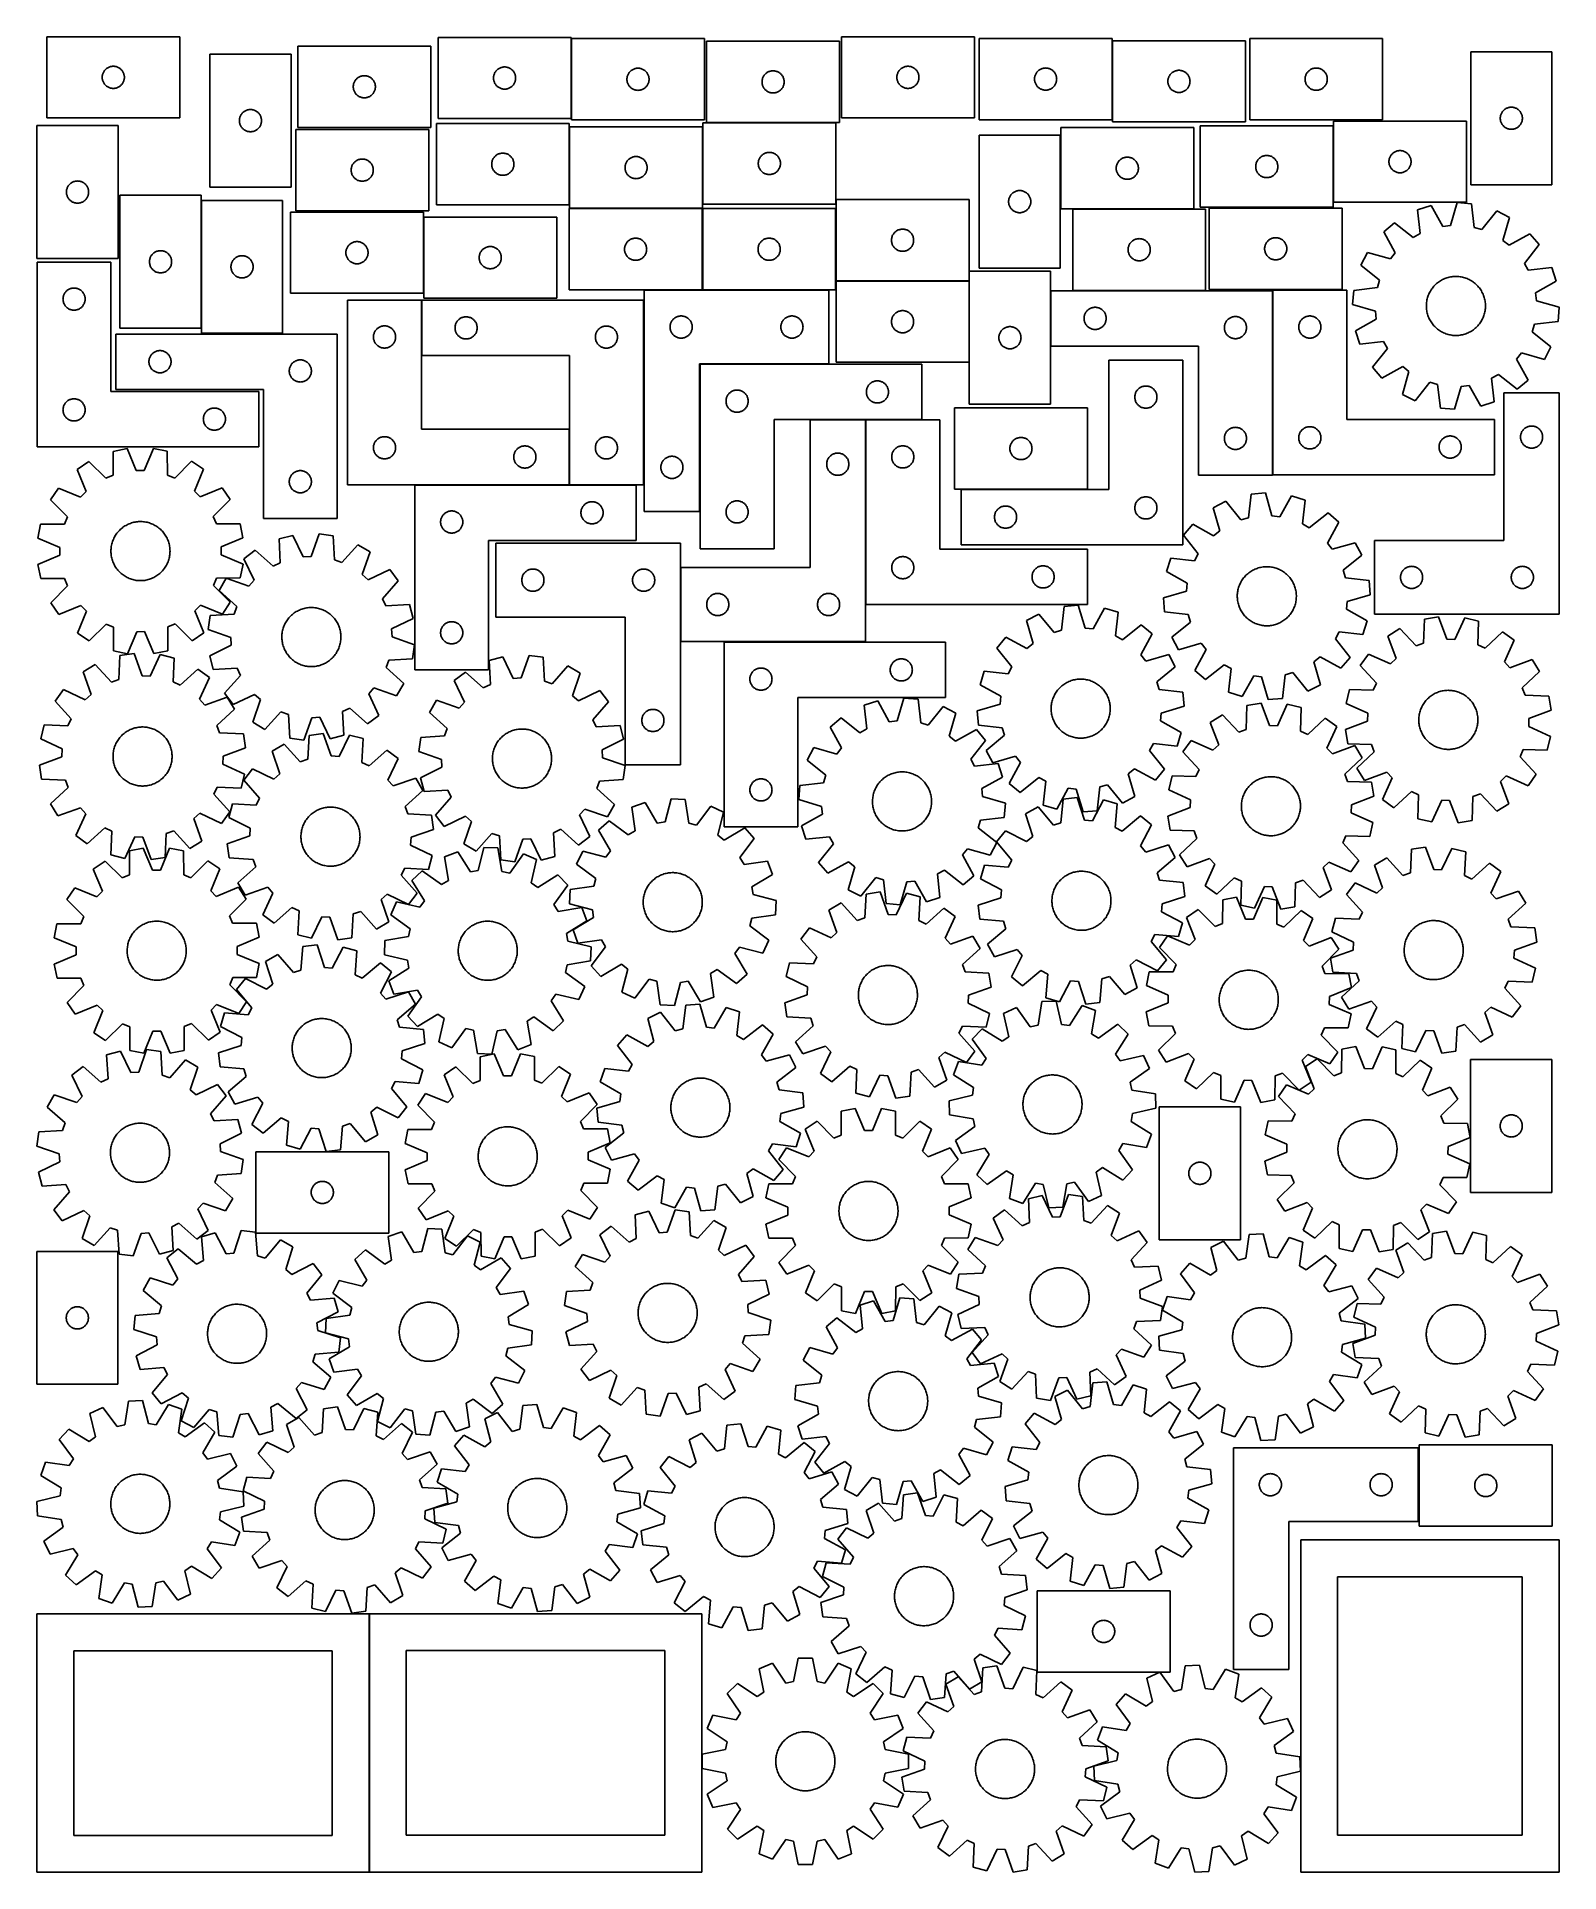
# Model space of a CAD drawing. Header units: millimetres. Extents: x 7 to 1243, y 7 to 1498.
import ezdxf

# ---------------------------------------------------------------- set-up
doc = ezdxf.new("R2010")
doc.units = ezdxf.units.MM
doc.layers.add('CUT', color=7, linetype='CONTINUOUS', true_color=0x000000)

msp = doc.modelspace()

# ---------------------------------------------------------------- linework, layer by layer
at = {"layer": 'CUT'}
for p, q in [((122.716001, 1497.865298), (14.716001, 1497.865298)), ((14.716001, 1497.865298), (14.716001, 1431.865298)), ((122.716001, 1431.865298), (122.716001, 1497.865298)), ((440.609553, 1497.282049), (332.609553, 1497.282049)), ((332.609553, 1497.282049), (332.609553, 1431.282049)), ((440.609553, 1431.282049), (440.609553, 1497.282049)), ((549.005611, 1496.282293), (441.005611, 1496.282293)), ((441.005611, 1496.282293), (441.005611, 1430.282293)), ((549.005611, 1430.282293), (549.005611, 1496.282293)), ((658.755002, 1494.174136), (550.755002, 1494.174136)), ((550.755002, 1494.174136), (550.755002, 1428.174136)), ((658.755002, 1428.174136), (658.755002, 1494.174136)), ((768.295102, 1497.862612), (660.295102, 1497.862612)), ((660.295102, 1497.862612), (660.295102, 1431.862612)), ((768.295102, 1431.862612), (768.295102, 1497.862612)), ((880.151609, 1496.446597), (772.151609, 1496.446597)), ((772.151609, 1496.446597), (772.151609, 1430.446597)), ((880.151609, 1430.446597), (880.151609, 1496.446597)), ((988.468198, 1494.575503), (880.468198, 1494.575503)), ((880.468198, 1494.575503), (880.468198, 1428.575503)), ((988.468198, 1428.575503), (988.468198, 1494.575503)), ((1099.97392, 1496.397036), (991.97392, 1496.397036)), ((991.97392, 1496.397036), (991.97392, 1430.397036)), ((1099.97392, 1430.397036), (1099.97392, 1496.397036)), ((213.163876, 1483.679019), (147.163876, 1483.679019)), ((147.163876, 1483.679019), (147.163876, 1375.679019)), ((213.163876, 1375.679019), (213.163876, 1483.679019)), ((326.666318, 1490.205386), (218.666318, 1490.205386)), ((218.666318, 1490.205386), (218.666318, 1424.205386)), ((326.666318, 1424.205386), (326.666318, 1490.205386)), ((1171.514065, 1485.623108), (1171.514065, 1377.623108)), ((1237.514065, 1485.623108), (1171.514065, 1485.623108)), ((1237.514065, 1377.623108), (1237.514065, 1485.623108)), ((59.716001, 1464.865298), (59.73527, 1465.453926)), ((59.73527, 1464.27667), (59.716001, 1464.865298)), ((59.73527, 1465.453926), (59.792997, 1466.040034)), ((59.792997, 1463.690562), (59.73527, 1464.27667)), ((59.792997, 1466.040034), (59.888933, 1466.621111)), ((59.888933, 1463.109485), (59.792997, 1463.690562)), ((59.888933, 1466.621111), (60.022668, 1467.194669)), ((60.022668, 1462.535927), (59.888933, 1463.109485)), ((60.022668, 1467.194669), (60.193629, 1467.758253)), ((60.193629, 1461.972343), (60.022668, 1462.535927)), ((60.193629, 1467.758253), (60.401085, 1468.309449)), ((60.401085, 1461.421147), (60.193629, 1461.972343)), ((60.401085, 1468.309449), (60.644146, 1468.845896)), ((60.644146, 1468.845896), (60.921772, 1469.365298)), ((60.921772, 1469.365298), (61.232774, 1469.86543)), ((61.232774, 1469.86543), (61.575821, 1470.344151)), ((61.575821, 1470.344151), (61.949442, 1470.79941)), ((61.949442, 1470.79941), (62.35204, 1471.229259)), ((62.35204, 1471.229259), (62.781888, 1471.631856)), ((62.781888, 1471.631856), (63.237148, 1472.005478)), ((63.237148, 1472.005478), (63.715869, 1472.348524)), ((63.715869, 1472.348524), (64.216001, 1472.659527)), ((64.216001, 1472.659527), (64.735402, 1472.937153)), ((64.735402, 1472.937153), (65.27185, 1473.180214)), ((65.27185, 1473.180214), (65.823045, 1473.387669)), ((65.823045, 1473.387669), (66.386629, 1473.55863)), ((66.386629, 1473.55863), (66.960188, 1473.692365)), ((66.960188, 1473.692365), (67.541265, 1473.788302)), ((67.541265, 1473.788302), (68.127372, 1473.846028)), ((68.127372, 1473.846028), (68.716001, 1473.865298)), ((68.716001, 1473.865298), (69.304629, 1473.846028)), ((69.304629, 1473.846028), (69.890736, 1473.788302)), ((69.890736, 1473.788302), (70.471814, 1473.692365)), ((70.471814, 1473.692365), (71.045372, 1473.55863)), ((71.045372, 1473.55863), (71.608956, 1473.387669)), ((71.608956, 1473.387669), (72.160152, 1473.180214)), ((72.160152, 1473.180214), (72.696599, 1472.937153)), ((72.696599, 1472.937153), (73.216001, 1472.659527)), ((73.216001, 1472.659527), (73.716133, 1472.348524)), ((73.716133, 1472.348524), (74.194853, 1472.005478)), ((74.194853, 1472.005478), (74.650113, 1471.631856)), ((74.650113, 1471.631856), (75.079962, 1471.229259)), ((75.079962, 1471.229259), (75.482559, 1470.79941)), ((75.482559, 1470.79941), (75.856181, 1470.344151)), ((75.856181, 1470.344151), (76.199227, 1469.86543)), ((76.199227, 1469.86543), (76.510229, 1469.365298)), ((76.510229, 1469.365298), (76.787855, 1468.845896)), ((76.787855, 1468.845896), (77.030916, 1468.309449)), ((77.030916, 1468.309449), (77.238372, 1467.758253)), ((77.238372, 1461.972343), (77.030916, 1461.421147)), ((77.238372, 1467.758253), (77.409333, 1467.194669)), ((77.409333, 1462.535927), (77.238372, 1461.972343)), ((77.409333, 1467.194669), (77.543068, 1466.621111)), ((77.543068, 1463.109485), (77.409333, 1462.535927)), ((77.543068, 1466.621111), (77.639004, 1466.040034)), ((77.639004, 1463.690562), (77.543068, 1463.109485)), ((77.639004, 1466.040034), (77.696731, 1465.453926)), ((77.696731, 1464.27667), (77.639004, 1463.690562)), ((77.696731, 1465.453926), (77.716001, 1464.865298)), ((77.716001, 1464.865298), (77.696731, 1464.27667)), ((264.594463, 1461.185984), (264.872089, 1461.705386)), ((264.872089, 1461.705386), (265.183092, 1462.205518)), ((265.183092, 1462.205518), (265.526138, 1462.684239)), ((265.526138, 1462.684239), (265.89976, 1463.139498)), ((265.89976, 1463.139498), (266.302357, 1463.569347)), ((266.302357, 1463.569347), (266.732206, 1463.971944)), ((266.732206, 1463.971944), (267.187465, 1464.345566)), ((267.187465, 1464.345566), (267.666186, 1464.688612)), ((267.666186, 1464.688612), (268.166318, 1464.999614)), ((268.166318, 1464.999614), (268.68572, 1465.277241)), ((268.68572, 1465.277241), (269.222167, 1465.520302)), ((269.222167, 1465.520302), (269.773363, 1465.727757)), ((269.773363, 1465.727757), (270.336947, 1465.898718)), ((270.336947, 1465.898718), (270.910505, 1466.032453)), ((270.910505, 1466.032453), (271.491582, 1466.12839)), ((271.491582, 1466.12839), (272.07769, 1466.186116)), ((272.07769, 1466.186116), (272.666318, 1466.205386)), ((272.666318, 1466.205386), (273.254946, 1466.186116)), ((273.254946, 1466.186116), (273.841054, 1466.12839)), ((273.841054, 1466.12839), (274.422131, 1466.032453)), ((274.422131, 1466.032453), (274.995689, 1465.898718)), ((274.995689, 1465.898718), (275.559273, 1465.727757)), ((275.559273, 1465.727757), (276.110469, 1465.520302)), ((276.110469, 1465.520302), (276.646916, 1465.277241)), ((276.646916, 1465.277241), (277.166318, 1464.999614)), ((277.166318, 1464.999614), (277.66645, 1464.688612)), ((277.66645, 1464.688612), (278.145171, 1464.345566)), ((278.145171, 1464.345566), (278.60043, 1463.971944)), ((278.60043, 1463.971944), (279.030279, 1463.569347)), ((279.030279, 1463.569347), (279.432876, 1463.139498)), ((279.432876, 1463.139498), (279.806498, 1462.684239)), ((279.806498, 1462.684239), (280.149545, 1462.205518)), ((280.149545, 1462.205518), (280.460547, 1461.705386)), ((280.460547, 1461.705386), (280.738173, 1461.185984)), ((377.609553, 1464.282049), (377.628823, 1464.870677)), ((377.628823, 1463.693421), (377.609553, 1464.282049)), ((377.628823, 1464.870677), (377.68655, 1465.456785)), ((377.68655, 1463.107313), (377.628823, 1463.693421)), ((377.68655, 1465.456785), (377.782486, 1466.037862)), ((377.782486, 1462.526236), (377.68655, 1463.107313)), ((377.782486, 1466.037862), (377.916221, 1466.61142)), ((377.916221, 1461.952678), (377.782486, 1462.526236)), ((377.916221, 1466.61142), (378.087182, 1467.175004)), ((378.087182, 1461.389094), (377.916221, 1461.952678)), ((378.087182, 1467.175004), (378.294638, 1467.7262)), ((378.294638, 1467.7262), (378.537699, 1468.262647)), ((378.537699, 1468.262647), (378.815325, 1468.782049)), ((378.815325, 1468.782049), (379.126327, 1469.282181)), ((379.126327, 1469.282181), (379.469373, 1469.760902)), ((379.469373, 1469.760902), (379.842995, 1470.216161)), ((379.842995, 1470.216161), (380.245592, 1470.64601)), ((380.245592, 1470.64601), (380.675441, 1471.048607)), ((380.675441, 1471.048607), (381.130701, 1471.422229)), ((381.130701, 1471.422229), (381.609421, 1471.765276)), ((381.609421, 1471.765276), (382.109553, 1472.076278)), ((382.109553, 1472.076278), (382.628955, 1472.353904)), ((382.628955, 1472.353904), (383.165403, 1472.596965)), ((383.165403, 1472.596965), (383.716598, 1472.80442)), ((383.716598, 1472.80442), (384.280182, 1472.975381)), ((384.280182, 1472.975381), (384.853741, 1473.109117)), ((384.853741, 1473.109117), (385.434818, 1473.205053)), ((385.434818, 1473.205053), (386.020925, 1473.262779)), ((386.020925, 1473.262779), (386.609553, 1473.282049)), ((386.609553, 1473.282049), (387.198182, 1473.262779)), ((387.198182, 1473.262779), (387.784289, 1473.205053)), ((387.784289, 1473.205053), (388.365366, 1473.109117)), ((388.365366, 1473.109117), (388.938925, 1472.975381)), ((388.938925, 1472.975381), (389.502509, 1472.80442)), ((389.502509, 1472.80442), (390.053704, 1472.596965)), ((390.053704, 1472.596965), (390.590152, 1472.353904)), ((390.590152, 1472.353904), (391.109553, 1472.076278)), ((391.109553, 1472.076278), (391.609686, 1471.765276)), ((391.609686, 1471.765276), (392.088406, 1471.422229)), ((392.088406, 1471.422229), (392.543666, 1471.048607)), ((392.543666, 1471.048607), (392.973515, 1470.64601)), ((392.973515, 1470.64601), (393.376112, 1470.216161)), ((393.376112, 1470.216161), (393.749734, 1469.760902)), ((393.749734, 1469.760902), (394.09278, 1469.282181)), ((394.09278, 1469.282181), (394.403782, 1468.782049)), ((394.403782, 1468.782049), (394.681408, 1468.262647)), ((394.681408, 1468.262647), (394.924469, 1467.7262)), ((394.924469, 1467.7262), (395.131925, 1467.175004)), ((395.131925, 1467.175004), (395.302886, 1466.61142)), ((395.302886, 1461.952678), (395.131925, 1461.389094)), ((395.302886, 1466.61142), (395.436621, 1466.037862)), ((395.436621, 1462.526236), (395.302886, 1461.952678)), ((395.436621, 1466.037862), (395.532557, 1465.456785)), ((395.532557, 1463.107313), (395.436621, 1462.526236)), ((395.532557, 1465.456785), (395.590284, 1464.870677)), ((395.590284, 1463.693421), (395.532557, 1463.107313)), ((395.590284, 1464.870677), (395.609553, 1464.282049)), ((395.609553, 1464.282049), (395.590284, 1463.693421)), ((486.005611, 1463.282293), (486.02488, 1463.870921)), ((486.02488, 1462.693665), (486.005611, 1463.282293)), ((486.02488, 1463.870921), (486.082607, 1464.457029)), ((486.082607, 1462.107557), (486.02488, 1462.693665)), ((486.082607, 1464.457029), (486.178543, 1465.038106)), ((486.178543, 1461.52648), (486.082607, 1462.107557)), ((486.178543, 1465.038106), (486.312278, 1465.611665)), ((486.312278, 1460.952922), (486.178543, 1461.52648)), ((486.312278, 1465.611665), (486.483239, 1466.175248)), ((486.483239, 1466.175248), (486.690695, 1466.726444)), ((486.690695, 1466.726444), (486.933756, 1467.262891)), ((486.933756, 1467.262891), (487.211382, 1467.782293)), ((487.211382, 1467.782293), (487.522384, 1468.282425)), ((487.522384, 1468.282425), (487.865431, 1468.761146)), ((487.865431, 1468.761146), (488.239052, 1469.216405)), ((488.239052, 1469.216405), (488.64165, 1469.646254)), ((488.64165, 1469.646254), (489.071498, 1470.048851)), ((489.071498, 1470.048851), (489.526758, 1470.422473)), ((489.526758, 1470.422473), (490.005479, 1470.76552)), ((490.005479, 1470.76552), (490.505611, 1471.076522)), ((490.505611, 1471.076522), (491.025012, 1471.354148)), ((491.025012, 1471.354148), (491.56146, 1471.597209)), ((491.56146, 1471.597209), (492.112655, 1471.804664)), ((492.112655, 1471.804664), (492.676239, 1471.975626)), ((492.676239, 1471.975626), (493.249798, 1472.109361)), ((493.249798, 1472.109361), (493.830875, 1472.205297)), ((493.830875, 1472.205297), (494.416982, 1472.263023)), ((494.416982, 1472.263023), (495.005611, 1472.282293)), ((495.005611, 1472.282293), (495.594239, 1472.263023)), ((495.594239, 1472.263023), (496.180346, 1472.205297)), ((496.180346, 1472.205297), (496.761424, 1472.109361)), ((496.761424, 1472.109361), (497.334982, 1471.975626)), ((497.334982, 1471.975626), (497.898566, 1471.804664)), ((497.898566, 1471.804664), (498.449762, 1471.597209)), ((498.449762, 1471.597209), (498.986209, 1471.354148)), ((498.986209, 1471.354148), (499.505611, 1471.076522)), ((499.505611, 1471.076522), (500.005743, 1470.76552)), ((500.005743, 1470.76552), (500.484463, 1470.422473)), ((500.484463, 1470.422473), (500.939723, 1470.048851)), ((500.939723, 1470.048851), (501.369572, 1469.646254)), ((501.369572, 1469.646254), (501.772169, 1469.216405)), ((501.772169, 1469.216405), (502.145791, 1468.761146)), ((502.145791, 1468.761146), (502.488837, 1468.282425)), ((502.488837, 1468.282425), (502.799839, 1467.782293)), ((502.799839, 1467.782293), (503.077465, 1467.262891)), ((503.077465, 1467.262891), (503.320526, 1466.726444)), ((503.320526, 1466.726444), (503.527982, 1466.175248)), ((503.527982, 1466.175248), (503.698943, 1465.611665)), ((503.698943, 1465.611665), (503.832678, 1465.038106)), ((503.832678, 1461.52648), (503.698943, 1460.952922)), ((503.832678, 1465.038106), (503.928614, 1464.457029)), ((503.928614, 1462.107557), (503.832678, 1461.52648)), ((503.928614, 1464.457029), (503.986341, 1463.870921)), ((503.986341, 1462.693665), (503.928614, 1462.107557)), ((503.986341, 1463.870921), (504.005611, 1463.282293)), ((504.005611, 1463.282293), (503.986341, 1462.693665)), ((595.755002, 1461.174136), (595.774272, 1461.762764)), ((595.774272, 1461.762764), (595.831998, 1462.348872)), ((595.831998, 1462.348872), (595.927935, 1462.929949)), ((595.927935, 1462.929949), (596.06167, 1463.503507)), ((596.06167, 1463.503507), (596.232631, 1464.067091)), ((596.232631, 1464.067091), (596.440086, 1464.618287)), ((596.440086, 1464.618287), (596.683147, 1465.154734)), ((596.683147, 1465.154734), (596.960773, 1465.674136)), ((596.960773, 1465.674136), (597.271776, 1466.174268)), ((597.271776, 1466.174268), (597.614822, 1466.652989)), ((597.614822, 1466.652989), (597.988444, 1467.108248)), ((597.988444, 1467.108248), (598.391041, 1467.538097)), ((598.391041, 1467.538097), (598.82089, 1467.940694)), ((598.82089, 1467.940694), (599.276149, 1468.314316)), ((599.276149, 1468.314316), (599.75487, 1468.657362)), ((599.75487, 1468.657362), (600.255002, 1468.968364)), ((600.255002, 1468.968364), (600.774404, 1469.245991)), ((600.774404, 1469.245991), (601.310851, 1469.489052)), ((601.310851, 1469.489052), (601.862047, 1469.696507)), ((601.862047, 1469.696507), (602.425631, 1469.867468)), ((602.425631, 1469.867468), (602.999189, 1470.001203)), ((602.999189, 1470.001203), (603.580266, 1470.09714)), ((603.580266, 1470.09714), (604.166374, 1470.154866)), ((604.166374, 1470.154866), (604.755002, 1470.174136)), ((604.755002, 1470.174136), (605.34363, 1470.154866)), ((605.34363, 1470.154866), (605.929738, 1470.09714)), ((605.929738, 1470.09714), (606.510815, 1470.001203)), ((606.510815, 1470.001203), (607.084374, 1469.867468)), ((607.084374, 1469.867468), (607.647957, 1469.696507)), ((607.647957, 1469.696507), (608.199153, 1469.489052)), ((608.199153, 1469.489052), (608.7356, 1469.245991)), ((608.7356, 1469.245991), (609.255002, 1468.968364)), ((609.255002, 1468.968364), (609.755134, 1468.657362)), ((609.755134, 1468.657362), (610.233855, 1468.314316)), ((610.233855, 1468.314316), (610.689114, 1467.940694)), ((610.689114, 1467.940694), (611.118963, 1467.538097)), ((611.118963, 1467.538097), (611.52156, 1467.108248)), ((611.52156, 1467.108248), (611.895182, 1466.652989)), ((611.895182, 1466.652989), (612.238229, 1466.174268)), ((612.238229, 1466.174268), (612.549231, 1465.674136)), ((612.549231, 1465.674136), (612.826857, 1465.154734)), ((612.826857, 1465.154734), (613.069918, 1464.618287)), ((613.069918, 1464.618287), (613.277373, 1464.067091)), ((613.277373, 1464.067091), (613.448335, 1463.503507)), ((613.448335, 1463.503507), (613.58207, 1462.929949)), ((613.58207, 1462.929949), (613.678006, 1462.348872)), ((613.678006, 1462.348872), (613.735732, 1461.762764)), ((613.735732, 1461.762764), (613.755002, 1461.174136)), ((705.295102, 1464.862612), (705.314372, 1465.451241)), ((705.314372, 1464.273984), (705.295102, 1464.862612)), ((705.314372, 1465.451241), (705.372098, 1466.037348)), ((705.372098, 1463.687877), (705.314372, 1464.273984)), ((705.372098, 1466.037348), (705.468035, 1466.618425)), ((705.468035, 1463.1068), (705.372098, 1463.687877)), ((705.468035, 1466.618425), (705.60177, 1467.191984)), ((705.60177, 1462.533241), (705.468035, 1463.1068)), ((705.60177, 1467.191984), (705.772731, 1467.755568)), ((705.772731, 1461.969657), (705.60177, 1462.533241)), ((705.772731, 1467.755568), (705.980186, 1468.306763)), ((705.980186, 1461.418462), (705.772731, 1461.969657)), ((705.980186, 1468.306763), (706.223248, 1468.843211)), ((706.223248, 1468.843211), (706.500874, 1469.362612)), ((706.500874, 1469.362612), (706.811876, 1469.862744)), ((706.811876, 1469.862744), (707.154922, 1470.341465)), ((707.154922, 1470.341465), (707.528544, 1470.796725)), ((707.528544, 1470.796725), (707.931141, 1471.226573)), ((707.931141, 1471.226573), (708.36099, 1471.629171)), ((708.36099, 1471.629171), (708.816249, 1472.002792)), ((708.816249, 1472.002792), (709.29497, 1472.345839)), ((709.29497, 1472.345839), (709.795102, 1472.656841)), ((709.795102, 1472.656841), (710.314504, 1472.934467)), ((710.314504, 1472.934467), (710.850951, 1473.177528)), ((710.850951, 1473.177528), (711.402147, 1473.384984)), ((711.402147, 1473.384984), (711.965731, 1473.555945)), ((711.965731, 1473.555945), (712.539289, 1473.68968)), ((712.539289, 1473.68968), (713.120366, 1473.785616)), ((713.120366, 1473.785616), (713.706474, 1473.843343)), ((713.706474, 1473.843343), (714.295102, 1473.862612)), ((714.295102, 1473.862612), (714.88373, 1473.843343)), ((714.88373, 1473.843343), (715.469838, 1473.785616)), ((715.469838, 1473.785616), (716.050915, 1473.68968)), ((716.050915, 1473.68968), (716.624474, 1473.555945)), ((716.624474, 1473.555945), (717.188057, 1473.384984)), ((717.188057, 1473.384984), (717.739253, 1473.177528)), ((717.739253, 1473.177528), (718.2757, 1472.934467)), ((718.2757, 1472.934467), (718.795102, 1472.656841)), ((718.795102, 1472.656841), (719.295234, 1472.345839)), ((719.295234, 1472.345839), (719.773955, 1472.002792)), ((719.773955, 1472.002792), (720.229215, 1471.629171)), ((720.229215, 1471.629171), (720.659063, 1471.226573)), ((720.659063, 1471.226573), (721.06166, 1470.796725)), ((721.06166, 1470.796725), (721.435282, 1470.341465)), ((721.435282, 1470.341465), (721.778329, 1469.862744)), ((721.778329, 1469.862744), (722.089331, 1469.362612)), ((722.089331, 1469.362612), (722.366957, 1468.843211)), ((722.366957, 1468.843211), (722.610018, 1468.306763)), ((722.610018, 1468.306763), (722.817473, 1467.755568)), ((722.817473, 1461.969657), (722.610018, 1461.418462)), ((722.817473, 1467.755568), (722.988435, 1467.191984)), ((722.988435, 1462.533241), (722.817473, 1461.969657)), ((722.988435, 1467.191984), (723.12217, 1466.618425)), ((723.12217, 1463.1068), (722.988435, 1462.533241)), ((723.12217, 1466.618425), (723.218106, 1466.037348)), ((723.218106, 1463.687877), (723.12217, 1463.1068)), ((723.218106, 1466.037348), (723.275833, 1465.451241)), ((723.275833, 1464.273984), (723.218106, 1463.687877)), ((723.275833, 1465.451241), (723.295102, 1464.862612)), ((723.295102, 1464.862612), (723.275833, 1464.273984)), ((817.151609, 1463.446597), (817.170878, 1464.035225)), ((817.170878, 1462.857969), (817.151609, 1463.446597)), ((817.170878, 1464.035225), (817.228605, 1464.621333)), ((817.228605, 1462.271861), (817.170878, 1462.857969)), ((817.228605, 1464.621333), (817.324541, 1465.20241)), ((817.324541, 1461.690784), (817.228605, 1462.271861)), ((817.324541, 1465.20241), (817.458276, 1465.775968)), ((817.458276, 1461.117225), (817.324541, 1461.690784)), ((817.458276, 1465.775968), (817.629237, 1466.339552)), ((817.629237, 1466.339552), (817.836693, 1466.890748)), ((817.836693, 1466.890748), (818.079754, 1467.427195)), ((818.079754, 1467.427195), (818.35738, 1467.946597)), ((818.35738, 1467.946597), (818.668382, 1468.446729)), ((818.668382, 1468.446729), (819.011428, 1468.92545)), ((819.011428, 1468.92545), (819.38505, 1469.380709)), ((819.38505, 1469.380709), (819.787648, 1469.810558)), ((819.787648, 1469.810558), (820.217496, 1470.213155)), ((820.217496, 1470.213155), (820.672756, 1470.586777)), ((820.672756, 1470.586777), (821.151476, 1470.929823)), ((821.151476, 1470.929823), (821.651609, 1471.240825)), ((821.651609, 1471.240825), (822.17101, 1471.518451)), ((822.17101, 1471.518451), (822.707458, 1471.761513)), ((822.707458, 1471.761513), (823.258653, 1471.968968)), ((823.258653, 1471.968968), (823.822237, 1472.139929)), ((823.822237, 1472.139929), (824.395796, 1472.273664)), ((824.395796, 1472.273664), (824.976873, 1472.369601)), ((824.976873, 1472.369601), (825.56298, 1472.427327)), ((825.56298, 1472.427327), (826.151609, 1472.446597)), ((826.151609, 1472.446597), (826.740237, 1472.427327)), ((826.740237, 1472.427327), (827.326344, 1472.369601)), ((827.326344, 1472.369601), (827.907421, 1472.273664)), ((827.907421, 1472.273664), (828.48098, 1472.139929)), ((828.48098, 1472.139929), (829.044564, 1471.968968)), ((829.044564, 1471.968968), (829.595759, 1471.761513)), ((829.595759, 1471.761513), (830.132207, 1471.518451)), ((830.132207, 1471.518451), (830.651609, 1471.240825)), ((830.651609, 1471.240825), (831.151741, 1470.929823)), ((831.151741, 1470.929823), (831.630461, 1470.586777)), ((831.630461, 1470.586777), (832.085721, 1470.213155)), ((832.085721, 1470.213155), (832.51557, 1469.810558)), ((832.51557, 1469.810558), (832.918167, 1469.380709)), ((832.918167, 1469.380709), (833.291789, 1468.92545)), ((833.291789, 1468.92545), (833.634835, 1468.446729)), ((833.634835, 1468.446729), (833.945837, 1467.946597)), ((833.945837, 1467.946597), (834.223463, 1467.427195)), ((834.223463, 1467.427195), (834.466524, 1466.890748)), ((834.466524, 1466.890748), (834.67398, 1466.339552)), ((834.67398, 1466.339552), (834.844941, 1465.775968)), ((834.844941, 1465.775968), (834.978676, 1465.20241)), ((834.978676, 1461.690784), (834.844941, 1461.117225)), ((834.978676, 1465.20241), (835.074612, 1464.621333)), ((835.074612, 1462.271861), (834.978676, 1461.690784)), ((835.074612, 1464.621333), (835.132339, 1464.035225)), ((835.132339, 1462.857969), (835.074612, 1462.271861)), ((835.132339, 1464.035225), (835.151609, 1463.446597)), ((835.151609, 1463.446597), (835.132339, 1462.857969)), ((925.468198, 1461.575503), (925.487468, 1462.164131)), ((925.487468, 1460.986875), (925.468198, 1461.575503)), ((925.487468, 1462.164131), (925.545194, 1462.750239)), ((925.545194, 1462.750239), (925.64113, 1463.331316)), ((925.64113, 1463.331316), (925.774865, 1463.904874)), ((925.774865, 1463.904874), (925.945827, 1464.468458)), ((925.945827, 1464.468458), (926.153282, 1465.019654)), ((926.153282, 1465.019654), (926.396343, 1465.556101)), ((926.396343, 1465.556101), (926.673969, 1466.075503)), ((926.673969, 1466.075503), (926.984971, 1466.575635)), ((926.984971, 1466.575635), (927.328018, 1467.054356)), ((927.328018, 1467.054356), (927.70164, 1467.509615)), ((927.70164, 1467.509615), (928.104237, 1467.939464)), ((928.104237, 1467.939464), (928.534086, 1468.342061)), ((928.534086, 1468.342061), (928.989345, 1468.715683)), ((928.989345, 1468.715683), (929.468066, 1469.05873)), ((929.468066, 1469.05873), (929.968198, 1469.369732)), ((929.968198, 1469.369732), (930.4876, 1469.647358)), ((930.4876, 1469.647358), (931.024047, 1469.890419)), ((931.024047, 1469.890419), (931.575243, 1470.097874)), ((931.575243, 1470.097874), (932.138826, 1470.268835)), ((932.138826, 1470.268835), (932.712385, 1470.402571)), ((932.712385, 1470.402571), (933.293462, 1470.498507)), ((933.293462, 1470.498507), (933.87957, 1470.556233)), ((933.87957, 1470.556233), (934.468198, 1470.575503)), ((934.468198, 1470.575503), (935.056826, 1470.556233)), ((935.056826, 1470.556233), (935.642934, 1470.498507)), ((935.642934, 1470.498507), (936.224011, 1470.402571)), ((936.224011, 1470.402571), (936.797569, 1470.268835)), ((936.797569, 1470.268835), (937.361153, 1470.097874)), ((937.361153, 1470.097874), (937.912349, 1469.890419)), ((937.912349, 1469.890419), (938.448796, 1469.647358)), ((938.448796, 1469.647358), (938.968198, 1469.369732)), ((938.968198, 1469.369732), (939.46833, 1469.05873)), ((939.46833, 1469.05873), (939.947051, 1468.715683)), ((939.947051, 1468.715683), (940.40231, 1468.342061)), ((940.40231, 1468.342061), (940.832159, 1467.939464)), ((940.832159, 1467.939464), (941.234756, 1467.509615)), ((941.234756, 1467.509615), (941.608378, 1467.054356)), ((941.608378, 1467.054356), (941.951424, 1466.575635)), ((941.951424, 1466.575635), (942.262427, 1466.075503)), ((942.262427, 1466.075503), (942.540053, 1465.556101)), ((942.540053, 1465.556101), (942.783114, 1465.019654)), ((942.783114, 1465.019654), (942.990569, 1464.468458)), ((942.990569, 1464.468458), (943.16153, 1463.904874)), ((943.16153, 1463.904874), (943.295265, 1463.331316)), ((943.295265, 1463.331316), (943.391202, 1462.750239)), ((943.391202, 1462.750239), (943.448928, 1462.164131)), ((943.448928, 1462.164131), (943.468198, 1461.575503)), ((943.468198, 1461.575503), (943.448928, 1460.986875)), ((1036.97392, 1463.397036), (1036.99319, 1463.985664)), ((1036.99319, 1462.808408), (1036.97392, 1463.397036)), ((1036.99319, 1463.985664), (1037.050916, 1464.571772)), ((1037.050916, 1462.2223), (1036.99319, 1462.808408)), ((1037.050916, 1464.571772), (1037.146852, 1465.152849)), ((1037.146852, 1461.641223), (1037.050916, 1462.2223)), ((1037.146852, 1465.152849), (1037.280588, 1465.726408)), ((1037.280588, 1461.067665), (1037.146852, 1461.641223)), ((1037.280588, 1465.726408), (1037.451549, 1466.289991)), ((1037.451549, 1466.289991), (1037.659004, 1466.841187)), ((1037.659004, 1466.841187), (1037.902065, 1467.377634)), ((1037.902065, 1467.377634), (1038.179691, 1467.897036)), ((1038.179691, 1467.897036), (1038.490693, 1468.397168)), ((1038.490693, 1468.397168), (1038.83374, 1468.875889)), ((1038.83374, 1468.875889), (1039.207362, 1469.331149)), ((1039.207362, 1469.331149), (1039.609959, 1469.760997)), ((1039.609959, 1469.760997), (1040.039808, 1470.163594)), ((1040.039808, 1470.163594), (1040.495067, 1470.537216)), ((1040.495067, 1470.537216), (1040.973788, 1470.880263)), ((1040.973788, 1470.880263), (1041.47392, 1471.191265)), ((1041.47392, 1471.191265), (1041.993322, 1471.468891)), ((1041.993322, 1471.468891), (1042.529769, 1471.711952)), ((1042.529769, 1471.711952), (1043.080965, 1471.919407)), ((1043.080965, 1471.919407), (1043.644549, 1472.090369)), ((1043.644549, 1472.090369), (1044.218107, 1472.224104)), ((1044.218107, 1472.224104), (1044.799184, 1472.32004)), ((1044.799184, 1472.32004), (1045.385292, 1472.377767)), ((1045.385292, 1472.377767), (1045.97392, 1472.397036)), ((1045.97392, 1472.397036), (1046.562548, 1472.377767)), ((1046.562548, 1472.377767), (1047.148656, 1472.32004)), ((1047.148656, 1472.32004), (1047.729733, 1472.224104)), ((1047.729733, 1472.224104), (1048.303291, 1472.090369)), ((1048.303291, 1472.090369), (1048.866875, 1471.919407)), ((1048.866875, 1471.919407), (1049.418071, 1471.711952)), ((1049.418071, 1471.711952), (1049.954518, 1471.468891)), ((1049.954518, 1471.468891), (1050.47392, 1471.191265)), ((1050.47392, 1471.191265), (1050.974052, 1470.880263)), ((1050.974052, 1470.880263), (1051.452773, 1470.537216)), ((1051.452773, 1470.537216), (1051.908032, 1470.163594)), ((1051.908032, 1470.163594), (1052.337881, 1469.760997)), ((1052.337881, 1469.760997), (1052.740478, 1469.331149)), ((1052.740478, 1469.331149), (1053.1141, 1468.875889)), ((1053.1141, 1468.875889), (1053.457146, 1468.397168)), ((1053.457146, 1468.397168), (1053.768149, 1467.897036)), ((1053.768149, 1467.897036), (1054.045775, 1467.377634)), ((1054.045775, 1467.377634), (1054.288836, 1466.841187)), ((1054.288836, 1466.841187), (1054.496291, 1466.289991)), ((1054.496291, 1466.289991), (1054.667252, 1465.726408)), ((1054.667252, 1465.726408), (1054.800987, 1465.152849)), ((1054.800987, 1461.641223), (1054.667252, 1461.067665)), ((1054.800987, 1465.152849), (1054.896924, 1464.571772)), ((1054.896924, 1462.2223), (1054.800987, 1461.641223)), ((1054.896924, 1464.571772), (1054.95465, 1463.985664)), ((1054.95465, 1462.808408), (1054.896924, 1462.2223)), ((1054.95465, 1463.985664), (1054.97392, 1463.397036)), ((1054.97392, 1463.397036), (1054.95465, 1462.808408)), ((60.644146, 1460.8847), (60.401085, 1461.421147)), ((60.921772, 1460.365298), (60.644146, 1460.8847)), ((61.232774, 1459.865166), (60.921772, 1460.365298)), ((61.575821, 1459.386445), (61.232774, 1459.865166)), ((61.949442, 1458.931186), (61.575821, 1459.386445)), ((62.35204, 1458.501337), (61.949442, 1458.931186)), ((62.781888, 1458.09874), (62.35204, 1458.501337)), ((63.237148, 1457.725118), (62.781888, 1458.09874)), ((63.715869, 1457.382071), (63.237148, 1457.725118)), ((64.216001, 1457.071069), (63.715869, 1457.382071)), ((64.735402, 1456.793443), (64.216001, 1457.071069)), ((65.27185, 1456.550382), (64.735402, 1456.793443)), ((65.823045, 1456.342927), (65.27185, 1456.550382)), ((66.386629, 1456.171966), (65.823045, 1456.342927)), ((66.960188, 1456.03823), (66.386629, 1456.171966)), ((67.541265, 1455.942294), (66.960188, 1456.03823)), ((68.127372, 1455.884568), (67.541265, 1455.942294)), ((68.716001, 1455.865298), (68.127372, 1455.884568)), ((69.304629, 1455.884568), (68.716001, 1455.865298)), ((69.890736, 1455.942294), (69.304629, 1455.884568)), ((70.471814, 1456.03823), (69.890736, 1455.942294)), ((71.045372, 1456.171966), (70.471814, 1456.03823)), ((71.608956, 1456.342927), (71.045372, 1456.171966)), ((72.160152, 1456.550382), (71.608956, 1456.342927)), ((72.696599, 1456.793443), (72.160152, 1456.550382)), ((73.216001, 1457.071069), (72.696599, 1456.793443)), ((73.716133, 1457.382071), (73.216001, 1457.071069)), ((74.194853, 1457.725118), (73.716133, 1457.382071)), ((74.650113, 1458.09874), (74.194853, 1457.725118)), ((75.079962, 1458.501337), (74.650113, 1458.09874)), ((75.482559, 1458.931186), (75.079962, 1458.501337)), ((75.856181, 1459.386445), (75.482559, 1458.931186)), ((76.199227, 1459.865166), (75.856181, 1459.386445)), ((76.510229, 1460.365298), (76.199227, 1459.865166)), ((76.787855, 1460.8847), (76.510229, 1460.365298)), ((77.030916, 1461.421147), (76.787855, 1460.8847)), ((263.666318, 1457.205386), (263.685588, 1457.794014)), ((263.685588, 1456.616758), (263.666318, 1457.205386)), ((263.685588, 1457.794014), (263.743314, 1458.380122)), ((263.743314, 1456.03065), (263.685588, 1456.616758)), ((263.743314, 1458.380122), (263.83925, 1458.961199)), ((263.83925, 1455.449573), (263.743314, 1456.03065)), ((263.83925, 1458.961199), (263.972986, 1459.534757)), ((263.972986, 1454.876014), (263.83925, 1455.449573)), ((263.972986, 1459.534757), (264.143947, 1460.098341)), ((264.143947, 1454.312431), (263.972986, 1454.876014)), ((264.143947, 1460.098341), (264.351402, 1460.649537)), ((264.351402, 1453.761235), (264.143947, 1454.312431)), ((264.351402, 1460.649537), (264.594463, 1461.185984)), ((264.594463, 1453.224788), (264.351402, 1453.761235)), ((264.872089, 1452.705386), (264.594463, 1453.224788)), ((265.183092, 1452.205254), (264.872089, 1452.705386)), ((265.526138, 1451.726533), (265.183092, 1452.205254)), ((265.89976, 1451.271274), (265.526138, 1451.726533)), ((266.302357, 1450.841425), (265.89976, 1451.271274)), ((266.732206, 1450.438828), (266.302357, 1450.841425)), ((267.187465, 1450.065206), (266.732206, 1450.438828)), ((267.666186, 1449.722159), (267.187465, 1450.065206)), ((268.166318, 1449.411157), (267.666186, 1449.722159)), ((268.68572, 1449.133531), (268.166318, 1449.411157)), ((269.222167, 1448.89047), (268.68572, 1449.133531)), ((269.773363, 1448.683015), (269.222167, 1448.89047)), ((270.336947, 1448.512053), (269.773363, 1448.683015)), ((270.910505, 1448.378318), (270.336947, 1448.512053)), ((271.491582, 1448.282382), (270.910505, 1448.378318)), ((272.07769, 1448.224656), (271.491582, 1448.282382)), ((272.666318, 1448.205386), (272.07769, 1448.224656)), ((273.254946, 1448.224656), (272.666318, 1448.205386)), ((273.841054, 1448.282382), (273.254946, 1448.224656)), ((274.422131, 1448.378318), (273.841054, 1448.282382)), ((274.995689, 1448.512053), (274.422131, 1448.378318)), ((275.559273, 1448.683015), (274.995689, 1448.512053)), ((276.110469, 1448.89047), (275.559273, 1448.683015)), ((276.646916, 1449.133531), (276.110469, 1448.89047)), ((277.166318, 1449.411157), (276.646916, 1449.133531)), ((277.66645, 1449.722159), (277.166318, 1449.411157)), ((278.145171, 1450.065206), (277.66645, 1449.722159)), ((278.60043, 1450.438828), (278.145171, 1450.065206)), ((279.030279, 1450.841425), (278.60043, 1450.438828)), ((279.432876, 1451.271274), (279.030279, 1450.841425)), ((279.806498, 1451.726533), (279.432876, 1451.271274)), ((280.149545, 1452.205254), (279.806498, 1451.726533)), ((280.460547, 1452.705386), (280.149545, 1452.205254)), ((280.738173, 1453.224788), (280.460547, 1452.705386)), ((280.738173, 1461.185984), (280.981234, 1460.649537)), ((280.981234, 1453.761235), (280.738173, 1453.224788)), ((280.981234, 1460.649537), (281.188689, 1460.098341)), ((281.188689, 1454.312431), (280.981234, 1453.761235)), ((281.188689, 1460.098341), (281.35965, 1459.534757)), ((281.35965, 1454.876014), (281.188689, 1454.312431)), ((281.35965, 1459.534757), (281.493386, 1458.961199)), ((281.493386, 1455.449573), (281.35965, 1454.876014)), ((281.493386, 1458.961199), (281.589322, 1458.380122)), ((281.589322, 1456.03065), (281.493386, 1455.449573)), ((281.589322, 1458.380122), (281.647048, 1457.794014)), ((281.647048, 1456.616758), (281.589322, 1456.03065)), ((281.647048, 1457.794014), (281.666318, 1457.205386)), ((281.666318, 1457.205386), (281.647048, 1456.616758)), ((378.294638, 1460.837898), (378.087182, 1461.389094)), ((378.537699, 1460.301451), (378.294638, 1460.837898)), ((378.815325, 1459.782049), (378.537699, 1460.301451)), ((379.126327, 1459.281917), (378.815325, 1459.782049)), ((379.469373, 1458.803196), (379.126327, 1459.281917)), ((379.842995, 1458.347937), (379.469373, 1458.803196)), ((380.245592, 1457.918088), (379.842995, 1458.347937)), ((380.675441, 1457.515491), (380.245592, 1457.918088)), ((381.130701, 1457.141869), (380.675441, 1457.515491)), ((381.609421, 1456.798822), (381.130701, 1457.141869)), ((382.109553, 1456.48782), (381.609421, 1456.798822)), ((382.628955, 1456.210194), (382.109553, 1456.48782)), ((383.165403, 1455.967133), (382.628955, 1456.210194)), ((383.716598, 1455.759678), (383.165403, 1455.967133)), ((384.280182, 1455.588717), (383.716598, 1455.759678)), ((384.853741, 1455.454981), (384.280182, 1455.588717)), ((385.434818, 1455.359045), (384.853741, 1455.454981)), ((386.020925, 1455.301319), (385.434818, 1455.359045)), ((386.609553, 1455.282049), (386.020925, 1455.301319)), ((387.198182, 1455.301319), (386.609553, 1455.282049)), ((387.784289, 1455.359045), (387.198182, 1455.301319)), ((388.365366, 1455.454981), (387.784289, 1455.359045)), ((388.938925, 1455.588717), (388.365366, 1455.454981)), ((389.502509, 1455.759678), (388.938925, 1455.588717)), ((390.053704, 1455.967133), (389.502509, 1455.759678)), ((390.590152, 1456.210194), (390.053704, 1455.967133)), ((391.109553, 1456.48782), (390.590152, 1456.210194)), ((391.609686, 1456.798822), (391.109553, 1456.48782)), ((392.088406, 1457.141869), (391.609686, 1456.798822)), ((392.543666, 1457.515491), (392.088406, 1457.141869)), ((392.973515, 1457.918088), (392.543666, 1457.515491)), ((393.376112, 1458.347937), (392.973515, 1457.918088)), ((393.749734, 1458.803196), (393.376112, 1458.347937)), ((394.09278, 1459.281917), (393.749734, 1458.803196)), ((394.403782, 1459.782049), (394.09278, 1459.281917)), ((394.681408, 1460.301451), (394.403782, 1459.782049)), ((394.924469, 1460.837898), (394.681408, 1460.301451)), ((395.131925, 1461.389094), (394.924469, 1460.837898)), ((486.483239, 1460.389338), (486.312278, 1460.952922)), ((486.690695, 1459.838142), (486.483239, 1460.389338)), ((486.933756, 1459.301695), (486.690695, 1459.838142)), ((487.211382, 1458.782293), (486.933756, 1459.301695)), ((487.522384, 1458.282161), (487.211382, 1458.782293)), ((487.865431, 1457.80344), (487.522384, 1458.282161)), ((488.239052, 1457.348181), (487.865431, 1457.80344)), ((488.64165, 1456.918332), (488.239052, 1457.348181)), ((489.071498, 1456.515735), (488.64165, 1456.918332)), ((489.526758, 1456.142113), (489.071498, 1456.515735)), ((490.005479, 1455.799067), (489.526758, 1456.142113)), ((490.505611, 1455.488065), (490.005479, 1455.799067)), ((491.025012, 1455.210438), (490.505611, 1455.488065)), ((491.56146, 1454.967377), (491.025012, 1455.210438)), ((492.112655, 1454.759922), (491.56146, 1454.967377)), ((492.676239, 1454.588961), (492.112655, 1454.759922)), ((493.249798, 1454.455226), (492.676239, 1454.588961)), ((493.830875, 1454.359289), (493.249798, 1454.455226)), ((494.416982, 1454.301563), (493.830875, 1454.359289)), ((495.005611, 1454.282293), (494.416982, 1454.301563)), ((495.594239, 1454.301563), (495.005611, 1454.282293)), ((496.180346, 1454.359289), (495.594239, 1454.301563)), ((496.761424, 1454.455226), (496.180346, 1454.359289)), ((497.334982, 1454.588961), (496.761424, 1454.455226)), ((497.898566, 1454.759922), (497.334982, 1454.588961)), ((498.449762, 1454.967377), (497.898566, 1454.759922)), ((498.986209, 1455.210438), (498.449762, 1454.967377)), ((499.505611, 1455.488065), (498.986209, 1455.210438)), ((500.005743, 1455.799067), (499.505611, 1455.488065)), ((500.484463, 1456.142113), (500.005743, 1455.799067)), ((500.939723, 1456.515735), (500.484463, 1456.142113)), ((501.369572, 1456.918332), (500.939723, 1456.515735)), ((501.772169, 1457.348181), (501.369572, 1456.918332)), ((502.145791, 1457.80344), (501.772169, 1457.348181)), ((502.488837, 1458.282161), (502.145791, 1457.80344)), ((502.799839, 1458.782293), (502.488837, 1458.282161)), ((503.077465, 1459.301695), (502.799839, 1458.782293)), ((503.320526, 1459.838142), (503.077465, 1459.301695)), ((503.527982, 1460.389338), (503.320526, 1459.838142)), ((503.698943, 1460.952922), (503.527982, 1460.389338)), ((595.774272, 1460.585508), (595.755002, 1461.174136)), ((595.831998, 1459.9994), (595.774272, 1460.585508)), ((595.927935, 1459.418323), (595.831998, 1459.9994)), ((596.06167, 1458.844764), (595.927935, 1459.418323)), ((596.232631, 1458.281181), (596.06167, 1458.844764)), ((596.440086, 1457.729985), (596.232631, 1458.281181)), ((596.683147, 1457.193538), (596.440086, 1457.729985)), ((596.960773, 1456.674136), (596.683147, 1457.193538)), ((597.271776, 1456.174004), (596.960773, 1456.674136)), ((597.614822, 1455.695283), (597.271776, 1456.174004)), ((597.988444, 1455.240024), (597.614822, 1455.695283)), ((598.391041, 1454.810175), (597.988444, 1455.240024)), ((598.82089, 1454.407578), (598.391041, 1454.810175)), ((599.276149, 1454.033956), (598.82089, 1454.407578)), ((599.75487, 1453.690909), (599.276149, 1454.033956)), ((600.255002, 1453.379907), (599.75487, 1453.690909)), ((600.774404, 1453.102281), (600.255002, 1453.379907)), ((601.310851, 1452.85922), (600.774404, 1453.102281)), ((601.862047, 1452.651765), (601.310851, 1452.85922)), ((602.425631, 1452.480803), (601.862047, 1452.651765)), ((602.999189, 1452.347068), (602.425631, 1452.480803)), ((603.580266, 1452.251132), (602.999189, 1452.347068)), ((604.166374, 1452.193406), (603.580266, 1452.251132)), ((604.755002, 1452.174136), (604.166374, 1452.193406)), ((605.34363, 1452.193406), (604.755002, 1452.174136)), ((605.929738, 1452.251132), (605.34363, 1452.193406)), ((606.510815, 1452.347068), (605.929738, 1452.251132)), ((607.084374, 1452.480803), (606.510815, 1452.347068)), ((607.647957, 1452.651765), (607.084374, 1452.480803)), ((608.199153, 1452.85922), (607.647957, 1452.651765)), ((608.7356, 1453.102281), (608.199153, 1452.85922)), ((609.255002, 1453.379907), (608.7356, 1453.102281)), ((609.755134, 1453.690909), (609.255002, 1453.379907)), ((610.233855, 1454.033956), (609.755134, 1453.690909)), ((610.689114, 1454.407578), (610.233855, 1454.033956)), ((611.118963, 1454.810175), (610.689114, 1454.407578)), ((611.52156, 1455.240024), (611.118963, 1454.810175)), ((611.895182, 1455.695283), (611.52156, 1455.240024)), ((612.238229, 1456.174004), (611.895182, 1455.695283)), ((612.549231, 1456.674136), (612.238229, 1456.174004)), ((612.826857, 1457.193538), (612.549231, 1456.674136)), ((613.069918, 1457.729985), (612.826857, 1457.193538)), ((613.277373, 1458.281181), (613.069918, 1457.729985)), ((613.448335, 1458.844764), (613.277373, 1458.281181)), ((613.58207, 1459.418323), (613.448335, 1458.844764)), ((613.678006, 1459.9994), (613.58207, 1459.418323)), ((613.735732, 1460.585508), (613.678006, 1459.9994)), ((613.755002, 1461.174136), (613.735732, 1460.585508)), ((706.223248, 1460.882014), (705.980186, 1461.418462)), ((706.500874, 1460.362612), (706.223248, 1460.882014)), ((706.811876, 1459.86248), (706.500874, 1460.362612)), ((707.154922, 1459.38376), (706.811876, 1459.86248)), ((707.528544, 1458.9285), (707.154922, 1459.38376)), ((707.931141, 1458.498651), (707.528544, 1458.9285)), ((708.36099, 1458.096054), (707.931141, 1458.498651)), ((708.816249, 1457.722432), (708.36099, 1458.096054)), ((709.29497, 1457.379386), (708.816249, 1457.722432)), ((709.795102, 1457.068384), (709.29497, 1457.379386)), ((710.314504, 1456.790758), (709.795102, 1457.068384)), ((710.850951, 1456.547697), (710.314504, 1456.790758)), ((711.402147, 1456.340241), (710.850951, 1456.547697)), ((711.965731, 1456.16928), (711.402147, 1456.340241)), ((712.539289, 1456.035545), (711.965731, 1456.16928)), ((713.120366, 1455.939609), (712.539289, 1456.035545)), ((713.706474, 1455.881882), (713.120366, 1455.939609)), ((714.295102, 1455.862612), (713.706474, 1455.881882)), ((714.88373, 1455.881882), (714.295102, 1455.862612)), ((715.469838, 1455.939609), (714.88373, 1455.881882)), ((716.050915, 1456.035545), (715.469838, 1455.939609)), ((716.624474, 1456.16928), (716.050915, 1456.035545)), ((717.188057, 1456.340241), (716.624474, 1456.16928)), ((717.739253, 1456.547697), (717.188057, 1456.340241)), ((718.2757, 1456.790758), (717.739253, 1456.547697)), ((718.795102, 1457.068384), (718.2757, 1456.790758)), ((719.295234, 1457.379386), (718.795102, 1457.068384)), ((719.773955, 1457.722432), (719.295234, 1457.379386)), ((720.229215, 1458.096054), (719.773955, 1457.722432)), ((720.659063, 1458.498651), (720.229215, 1458.096054)), ((721.06166, 1458.9285), (720.659063, 1458.498651)), ((721.435282, 1459.38376), (721.06166, 1458.9285)), ((721.778329, 1459.86248), (721.435282, 1459.38376)), ((722.089331, 1460.362612), (721.778329, 1459.86248)), ((722.366957, 1460.882014), (722.089331, 1460.362612)), ((722.610018, 1461.418462), (722.366957, 1460.882014)), ((817.629237, 1460.553642), (817.458276, 1461.117225)), ((817.836693, 1460.002446), (817.629237, 1460.553642)), ((818.079754, 1459.465999), (817.836693, 1460.002446)), ((818.35738, 1458.946597), (818.079754, 1459.465999)), ((818.668382, 1458.446465), (818.35738, 1458.946597)), ((819.011428, 1457.967744), (818.668382, 1458.446465)), ((819.38505, 1457.512484), (819.011428, 1457.967744)), ((819.787648, 1457.082636), (819.38505, 1457.512484)), ((820.217496, 1456.680039), (819.787648, 1457.082636)), ((820.672756, 1456.306417), (820.217496, 1456.680039)), ((821.151476, 1455.96337), (820.672756, 1456.306417)), ((821.651609, 1455.652368), (821.151476, 1455.96337)), ((822.17101, 1455.374742), (821.651609, 1455.652368)), ((822.707458, 1455.131681), (822.17101, 1455.374742)), ((823.258653, 1454.924226), (822.707458, 1455.131681)), ((823.822237, 1454.753264), (823.258653, 1454.924226)), ((824.395796, 1454.619529), (823.822237, 1454.753264)), ((824.976873, 1454.523593), (824.395796, 1454.619529)), ((825.56298, 1454.465866), (824.976873, 1454.523593)), ((826.151609, 1454.446597), (825.56298, 1454.465866)), ((826.740237, 1454.465866), (826.151609, 1454.446597)), ((827.326344, 1454.523593), (826.740237, 1454.465866)), ((827.907421, 1454.619529), (827.326344, 1454.523593)), ((828.48098, 1454.753264), (827.907421, 1454.619529)), ((829.044564, 1454.924226), (828.48098, 1454.753264)), ((829.595759, 1455.131681), (829.044564, 1454.924226)), ((830.132207, 1455.374742), (829.595759, 1455.131681)), ((830.651609, 1455.652368), (830.132207, 1455.374742)), ((831.151741, 1455.96337), (830.651609, 1455.652368)), ((831.630461, 1456.306417), (831.151741, 1455.96337)), ((832.085721, 1456.680039), (831.630461, 1456.306417)), ((832.51557, 1457.082636), (832.085721, 1456.680039)), ((832.918167, 1457.512484), (832.51557, 1457.082636)), ((833.291789, 1457.967744), (832.918167, 1457.512484)), ((833.634835, 1458.446465), (833.291789, 1457.967744)), ((833.945837, 1458.946597), (833.634835, 1458.446465)), ((834.223463, 1459.465999), (833.945837, 1458.946597)), ((834.466524, 1460.002446), (834.223463, 1459.465999)), ((834.67398, 1460.553642), (834.466524, 1460.002446)), ((834.844941, 1461.117225), (834.67398, 1460.553642)), ((925.545194, 1460.400767), (925.487468, 1460.986875)), ((925.64113, 1459.81969), (925.545194, 1460.400767)), ((925.774865, 1459.246132), (925.64113, 1459.81969)), ((925.945827, 1458.682548), (925.774865, 1459.246132)), ((926.153282, 1458.131352), (925.945827, 1458.682548)), ((926.396343, 1457.594905), (926.153282, 1458.131352)), ((926.673969, 1457.075503), (926.396343, 1457.594905)), ((926.984971, 1456.575371), (926.673969, 1457.075503)), ((927.328018, 1456.09665), (926.984971, 1456.575371)), ((927.70164, 1455.641391), (927.328018, 1456.09665)), ((928.104237, 1455.211542), (927.70164, 1455.641391)), ((928.534086, 1454.808945), (928.104237, 1455.211542)), ((928.989345, 1454.435323), (928.534086, 1454.808945)), ((929.468066, 1454.092277), (928.989345, 1454.435323)), ((929.968198, 1453.781274), (929.468066, 1454.092277)), ((930.4876, 1453.503648), (929.968198, 1453.781274)), ((931.024047, 1453.260587), (930.4876, 1453.503648)), ((931.575243, 1453.053132), (931.024047, 1453.260587)), ((932.138826, 1452.882171), (931.575243, 1453.053132)), ((932.712385, 1452.748436), (932.138826, 1452.882171)), ((933.293462, 1452.652499), (932.712385, 1452.748436)), ((933.87957, 1452.594773), (933.293462, 1452.652499)), ((934.468198, 1452.575503), (933.87957, 1452.594773)), ((935.056826, 1452.594773), (934.468198, 1452.575503)), ((935.642934, 1452.652499), (935.056826, 1452.594773)), ((936.224011, 1452.748436), (935.642934, 1452.652499)), ((936.797569, 1452.882171), (936.224011, 1452.748436)), ((937.361153, 1453.053132), (936.797569, 1452.882171)), ((937.912349, 1453.260587), (937.361153, 1453.053132)), ((938.448796, 1453.503648), (937.912349, 1453.260587)), ((938.968198, 1453.781274), (938.448796, 1453.503648)), ((939.46833, 1454.092277), (938.968198, 1453.781274)), ((939.947051, 1454.435323), (939.46833, 1454.092277)), ((940.40231, 1454.808945), (939.947051, 1454.435323)), ((940.832159, 1455.211542), (940.40231, 1454.808945)), ((941.234756, 1455.641391), (940.832159, 1455.211542)), ((941.608378, 1456.09665), (941.234756, 1455.641391)), ((941.951424, 1456.575371), (941.608378, 1456.09665)), ((942.262427, 1457.075503), (941.951424, 1456.575371)), ((942.540053, 1457.594905), (942.262427, 1457.075503)), ((942.783114, 1458.131352), (942.540053, 1457.594905)), ((942.990569, 1458.682548), (942.783114, 1458.131352)), ((943.16153, 1459.246132), (942.990569, 1458.682548)), ((943.295265, 1459.81969), (943.16153, 1459.246132)), ((943.391202, 1460.400767), (943.295265, 1459.81969)), ((943.448928, 1460.986875), (943.391202, 1460.400767)), ((1037.451549, 1460.504081), (1037.280588, 1461.067665)), ((1037.659004, 1459.952885), (1037.451549, 1460.504081)), ((1037.902065, 1459.416438), (1037.659004, 1459.952885)), ((1038.179691, 1458.897036), (1037.902065, 1459.416438)), ((1038.490693, 1458.396904), (1038.179691, 1458.897036)), ((1038.83374, 1457.918183), (1038.490693, 1458.396904)), ((1039.207362, 1457.462924), (1038.83374, 1457.918183)), ((1039.609959, 1457.033075), (1039.207362, 1457.462924)), ((1040.039808, 1456.630478), (1039.609959, 1457.033075)), ((1040.495067, 1456.256856), (1040.039808, 1456.630478)), ((1040.973788, 1455.91381), (1040.495067, 1456.256856)), ((1041.47392, 1455.602808), (1040.973788, 1455.91381)), ((1041.993322, 1455.325182), (1041.47392, 1455.602808)), ((1042.529769, 1455.08212), (1041.993322, 1455.325182)), ((1043.080965, 1454.874665), (1042.529769, 1455.08212)), ((1043.644549, 1454.703704), (1043.080965, 1454.874665)), ((1044.218107, 1454.569969), (1043.644549, 1454.703704)), ((1044.799184, 1454.474032), (1044.218107, 1454.569969)), ((1045.385292, 1454.416306), (1044.799184, 1454.474032)), ((1045.97392, 1454.397036), (1045.385292, 1454.416306)), ((1046.562548, 1454.416306), (1045.97392, 1454.397036)), ((1047.148656, 1454.474032), (1046.562548, 1454.416306)), ((1047.729733, 1454.569969), (1047.148656, 1454.474032)), ((1048.303291, 1454.703704), (1047.729733, 1454.569969)), ((1048.866875, 1454.874665), (1048.303291, 1454.703704)), ((1049.418071, 1455.08212), (1048.866875, 1454.874665)), ((1049.954518, 1455.325182), (1049.418071, 1455.08212)), ((1050.47392, 1455.602808), (1049.954518, 1455.325182)), ((1050.974052, 1455.91381), (1050.47392, 1455.602808)), ((1051.452773, 1456.256856), (1050.974052, 1455.91381)), ((1051.908032, 1456.630478), (1051.452773, 1456.256856)), ((1052.337881, 1457.033075), (1051.908032, 1456.630478)), ((1052.740478, 1457.462924), (1052.337881, 1457.033075)), ((1053.1141, 1457.918183), (1052.740478, 1457.462924)), ((1053.457146, 1458.396904), (1053.1141, 1457.918183)), ((1053.768149, 1458.897036), (1053.457146, 1458.396904)), ((1054.045775, 1459.416438), (1053.768149, 1458.897036)), ((1054.288836, 1459.952885), (1054.045775, 1459.416438)), ((1054.496291, 1460.504081), (1054.288836, 1459.952885)), ((1054.667252, 1461.067665), (1054.496291, 1460.504081)), ((14.716001, 1431.865298), (122.716001, 1431.865298)), ((171.336809, 1431.434832), (171.470544, 1432.008391)), ((171.470544, 1432.008391), (171.641505, 1432.571974)), ((171.641505, 1432.571974), (171.84896, 1433.12317)), ((171.84896, 1433.12317), (172.092022, 1433.659618)), ((172.092022, 1433.659618), (172.369648, 1434.179019)), ((172.369648, 1434.179019), (172.68065, 1434.679151)), ((172.68065, 1434.679151), (173.023696, 1435.157872)), ((173.023696, 1435.157872), (173.397318, 1435.613132)), ((173.397318, 1435.613132), (173.799915, 1436.04298)), ((173.799915, 1436.04298), (174.229764, 1436.445578)), ((174.229764, 1436.445578), (174.685023, 1436.819199)), ((174.685023, 1436.819199), (175.163744, 1437.162246)), ((175.163744, 1437.162246), (175.663876, 1437.473248)), ((175.663876, 1437.473248), (176.183278, 1437.750874)), ((176.183278, 1437.750874), (176.719725, 1437.993935)), ((176.719725, 1437.993935), (177.270921, 1438.20139)), ((177.270921, 1438.20139), (177.834505, 1438.372352)), ((177.834505, 1438.372352), (178.408063, 1438.506087)), ((178.408063, 1438.506087), (178.98914, 1438.602023)), ((178.98914, 1438.602023), (179.575248, 1438.65975)), ((179.575248, 1438.65975), (180.163876, 1438.679019)), ((180.163876, 1438.679019), (180.752504, 1438.65975)), ((180.752504, 1438.65975), (181.338612, 1438.602023)), ((181.338612, 1438.602023), (181.919689, 1438.506087)), ((181.919689, 1438.506087), (182.493248, 1438.372352)), ((182.493248, 1438.372352), (183.056831, 1438.20139)), ((183.056831, 1438.20139), (183.608027, 1437.993935)), ((183.608027, 1437.993935), (184.144474, 1437.750874)), ((184.144474, 1437.750874), (184.663876, 1437.473248)), ((184.663876, 1437.473248), (185.164008, 1437.162246)), ((185.164008, 1437.162246), (185.642729, 1436.819199)), ((185.642729, 1436.819199), (186.097989, 1436.445578)), ((186.097989, 1436.445578), (186.527837, 1436.04298)), ((186.527837, 1436.04298), (186.930434, 1435.613132)), ((186.930434, 1435.613132), (187.304056, 1435.157872)), ((187.304056, 1435.157872), (187.647103, 1434.679151)), ((187.647103, 1434.679151), (187.958105, 1434.179019)), ((187.958105, 1434.179019), (188.235731, 1433.659618)), ((188.235731, 1433.659618), (188.478792, 1433.12317)), ((188.478792, 1433.12317), (188.686247, 1432.571974)), ((188.686247, 1432.571974), (188.857209, 1432.008391)), ((188.857209, 1432.008391), (188.990944, 1431.434832)), ((660.295102, 1431.862612), (768.295102, 1431.862612)), ((1195.514065, 1431.623108), (1195.533334, 1432.211736)), ((1195.533334, 1432.211736), (1195.591061, 1432.797844)), ((1195.591061, 1432.797844), (1195.686997, 1433.378921)), ((1195.686997, 1433.378921), (1195.820732, 1433.95248)), ((1195.820732, 1433.95248), (1195.991693, 1434.516063)), ((1195.991693, 1434.516063), (1196.199149, 1435.067259)), ((1196.199149, 1435.067259), (1196.44221, 1435.603706)), ((1196.44221, 1435.603706), (1196.719836, 1436.123108)), ((1196.719836, 1436.123108), (1197.030838, 1436.62324)), ((1197.030838, 1436.62324), (1197.373884, 1437.101961)), ((1197.373884, 1437.101961), (1197.747506, 1437.557221)), ((1197.747506, 1437.557221), (1198.150103, 1437.987069)), ((1198.150103, 1437.987069), (1198.579952, 1438.389666)), ((1198.579952, 1438.389666), (1199.035212, 1438.763288)), ((1199.035212, 1438.763288), (1199.513932, 1439.106335)), ((1199.513932, 1439.106335), (1200.014065, 1439.417337)), ((1200.014065, 1439.417337), (1200.533466, 1439.694963)), ((1200.533466, 1439.694963), (1201.069914, 1439.938024)), ((1201.069914, 1439.938024), (1201.621109, 1440.145479)), ((1201.621109, 1440.145479), (1202.184693, 1440.316441)), ((1202.184693, 1440.316441), (1202.758252, 1440.450176)), ((1202.758252, 1440.450176), (1203.339329, 1440.546112)), ((1203.339329, 1440.546112), (1203.925436, 1440.603839)), ((1203.925436, 1440.603839), (1204.514065, 1440.623108)), ((1204.514065, 1440.623108), (1205.102693, 1440.603839)), ((1205.102693, 1440.603839), (1205.6888, 1440.546112)), ((1205.6888, 1440.546112), (1206.269877, 1440.450176)), ((1206.269877, 1440.450176), (1206.843436, 1440.316441)), ((1206.843436, 1440.316441), (1207.40702, 1440.145479)), ((1207.40702, 1440.145479), (1207.958215, 1439.938024)), ((1207.958215, 1439.938024), (1208.494663, 1439.694963)), ((1208.494663, 1439.694963), (1209.014065, 1439.417337)), ((1209.014065, 1439.417337), (1209.514197, 1439.106335)), ((1209.514197, 1439.106335), (1209.992917, 1438.763288)), ((1209.992917, 1438.763288), (1210.448177, 1438.389666)), ((1210.448177, 1438.389666), (1210.878026, 1437.987069)), ((1210.878026, 1437.987069), (1211.280623, 1437.557221)), ((1211.280623, 1437.557221), (1211.654245, 1437.101961)), ((1211.654245, 1437.101961), (1211.997291, 1436.62324)), ((1211.997291, 1436.62324), (1212.308293, 1436.123108)), ((1212.308293, 1436.123108), (1212.585919, 1435.603706)), ((1212.585919, 1435.603706), (1212.82898, 1435.067259)), ((1212.82898, 1435.067259), (1213.036436, 1434.516063)), ((1213.036436, 1434.516063), (1213.207397, 1433.95248)), ((1213.207397, 1433.95248), (1213.341132, 1433.378921)), ((1213.341132, 1433.378921), (1213.437068, 1432.797844)), ((1213.437068, 1432.797844), (1213.494795, 1432.211736)), ((1213.494795, 1432.211736), (1213.514065, 1431.623108)), ((6.670341, 1425.636536), (6.670341, 1317.636536)), ((72.670341, 1425.636536), (6.670341, 1425.636536)), ((72.670341, 1317.636536), (72.670341, 1425.636536)), ((171.163876, 1429.679019), (171.183146, 1430.267647)), ((171.183146, 1429.090391), (171.163876, 1429.679019)), ((171.183146, 1430.267647), (171.240872, 1430.853755)), ((171.240872, 1428.504284), (171.183146, 1429.090391)), ((171.240872, 1430.853755), (171.336809, 1431.434832)), ((171.336809, 1427.923206), (171.240872, 1428.504284)), ((171.470544, 1427.349648), (171.336809, 1427.923206)), ((171.641505, 1426.786064), (171.470544, 1427.349648)), ((171.84896, 1426.234868), (171.641505, 1426.786064)), ((172.092022, 1425.698421), (171.84896, 1426.234868)), ((172.369648, 1425.179019), (172.092022, 1425.698421)), ((172.68065, 1424.678887), (172.369648, 1425.179019)), ((173.023696, 1424.200166), (172.68065, 1424.678887)), ((173.397318, 1423.744907), (173.023696, 1424.200166)), ((173.799915, 1423.315058), (173.397318, 1423.744907)), ((174.229764, 1422.912461), (173.799915, 1423.315058)), ((174.685023, 1422.538839), (174.229764, 1422.912461)), ((175.163744, 1422.195793), (174.685023, 1422.538839)), ((175.663876, 1421.884791), (175.163744, 1422.195793)), ((176.183278, 1421.607165), (175.663876, 1421.884791)), ((176.719725, 1421.364104), (176.183278, 1421.607165)), ((177.270921, 1421.156648), (176.719725, 1421.364104)), ((177.834505, 1420.985687), (177.270921, 1421.156648)), ((178.408063, 1420.851952), (177.834505, 1420.985687)), ((178.98914, 1420.756016), (178.408063, 1420.851952)), ((179.575248, 1420.698289), (178.98914, 1420.756016)), ((180.163876, 1420.679019), (179.575248, 1420.698289)), ((180.752504, 1420.698289), (180.163876, 1420.679019)), ((181.338612, 1420.756016), (180.752504, 1420.698289)), ((181.919689, 1420.851952), (181.338612, 1420.756016)), ((182.493248, 1420.985687), (181.919689, 1420.851952)), ((183.056831, 1421.156648), (182.493248, 1420.985687)), ((183.608027, 1421.364104), (183.056831, 1421.156648)), ((184.144474, 1421.607165), (183.608027, 1421.364104)), ((184.663876, 1421.884791), (184.144474, 1421.607165)), ((185.164008, 1422.195793), (184.663876, 1421.884791)), ((185.642729, 1422.538839), (185.164008, 1422.195793)), ((186.097989, 1422.912461), (185.642729, 1422.538839)), ((186.527837, 1423.315058), (186.097989, 1422.912461)), ((186.930434, 1423.744907), (186.527837, 1423.315058)), ((187.304056, 1424.200166), (186.930434, 1423.744907)), ((187.647103, 1424.678887), (187.304056, 1424.200166)), ((187.958105, 1425.179019), (187.647103, 1424.678887)), ((188.235731, 1425.698421), (187.958105, 1425.179019)), ((188.478792, 1426.234868), (188.235731, 1425.698421)), ((188.686247, 1426.786064), (188.478792, 1426.234868)), ((188.857209, 1427.349648), (188.686247, 1426.786064)), ((188.990944, 1427.923206), (188.857209, 1427.349648)), ((188.990944, 1431.434832), (189.08688, 1430.853755)), ((189.08688, 1428.504284), (188.990944, 1427.923206)), ((189.08688, 1430.853755), (189.144607, 1430.267647)), ((189.144607, 1429.090391), (189.08688, 1428.504284)), ((189.144607, 1430.267647), (189.163876, 1429.679019)), ((189.163876, 1429.679019), (189.144607, 1429.090391)), ((324.95312, 1422.473944), (216.95312, 1422.473944)), ((216.95312, 1422.473944), (216.95312, 1356.473944)), ((218.666318, 1424.205386), (326.666318, 1424.205386)), ((324.95312, 1356.473944), (324.95312, 1422.473944)), ((439.183042, 1427.282534), (331.183042, 1427.282534)), ((331.183042, 1427.282534), (331.183042, 1361.282534)), ((332.609553, 1431.282049), (440.609553, 1431.282049)), ((439.183042, 1361.282534), (439.183042, 1427.282534)), ((547.451411, 1424.519354), (439.451411, 1424.519354)), ((439.451411, 1424.519354), (439.451411, 1358.519354)), ((441.005611, 1430.282293), (549.005611, 1430.282293)), ((547.451411, 1358.519354), (547.451411, 1424.519354)), ((655.730283, 1427.888735), (547.730283, 1427.888735)), ((547.730283, 1427.888735), (547.730283, 1361.888735)), ((550.755002, 1428.174136), (658.755002, 1428.174136)), ((655.730283, 1361.888735), (655.730283, 1427.888735)), ((838.095517, 1417.882633), (772.095517, 1417.882633)), ((772.095517, 1417.882633), (772.095517, 1309.882633)), ((772.151609, 1430.446597), (880.151609, 1430.446597)), ((838.095517, 1309.882633), (838.095517, 1417.882633)), ((946.534268, 1424.011294), (838.534268, 1424.011294)), ((838.534268, 1424.011294), (838.534268, 1358.011294)), ((880.468198, 1428.575503), (988.468198, 1428.575503)), ((946.534268, 1358.011294), (946.534268, 1424.011294)), ((1059.834195, 1425.36481), (951.834195, 1425.36481)), ((951.834195, 1425.36481), (951.834195, 1359.36481)), ((991.97392, 1430.397036), (1099.97392, 1430.397036)), ((1059.834195, 1359.36481), (1059.834195, 1425.36481)), ((1168.074903, 1429.329165), (1060.074903, 1429.329165)), ((1060.074903, 1429.329165), (1060.074903, 1363.329165)), ((1168.074903, 1363.329165), (1168.074903, 1429.329165)), ((1195.533334, 1431.03448), (1195.514065, 1431.623108)), ((1195.591061, 1430.448372), (1195.533334, 1431.03448)), ((1195.686997, 1429.867295), (1195.591061, 1430.448372)), ((1195.820732, 1429.293737), (1195.686997, 1429.867295)), ((1195.991693, 1428.730153), (1195.820732, 1429.293737)), ((1196.199149, 1428.178957), (1195.991693, 1428.730153)), ((1196.44221, 1427.64251), (1196.199149, 1428.178957)), ((1196.719836, 1427.123108), (1196.44221, 1427.64251)), ((1197.030838, 1426.622976), (1196.719836, 1427.123108)), ((1197.373884, 1426.144255), (1197.030838, 1426.622976)), ((1197.747506, 1425.688996), (1197.373884, 1426.144255)), ((1198.150103, 1425.259147), (1197.747506, 1425.688996)), ((1198.579952, 1424.85655), (1198.150103, 1425.259147)), ((1199.035212, 1424.482928), (1198.579952, 1424.85655)), ((1199.513932, 1424.139882), (1199.035212, 1424.482928)), ((1200.014065, 1423.82888), (1199.513932, 1424.139882)), ((1200.533466, 1423.551254), (1200.014065, 1423.82888)), ((1201.069914, 1423.308192), (1200.533466, 1423.551254)), ((1201.621109, 1423.100737), (1201.069914, 1423.308192)), ((1202.184693, 1422.929776), (1201.621109, 1423.100737)), ((1202.758252, 1422.796041), (1202.184693, 1422.929776)), ((1203.339329, 1422.700104), (1202.758252, 1422.796041)), ((1203.925436, 1422.642378), (1203.339329, 1422.700104)), ((1204.514065, 1422.623108), (1203.925436, 1422.642378)), ((1205.102693, 1422.642378), (1204.514065, 1422.623108)), ((1205.6888, 1422.700104), (1205.102693, 1422.642378)), ((1206.269877, 1422.796041), (1205.6888, 1422.700104)), ((1206.843436, 1422.929776), (1206.269877, 1422.796041)), ((1207.40702, 1423.100737), (1206.843436, 1422.929776)), ((1207.958215, 1423.308192), (1207.40702, 1423.100737)), ((1208.494663, 1423.551254), (1207.958215, 1423.308192)), ((1209.014065, 1423.82888), (1208.494663, 1423.551254)), ((1209.514197, 1424.139882), (1209.014065, 1423.82888)), ((1209.992917, 1424.482928), (1209.514197, 1424.139882)), ((1210.448177, 1424.85655), (1209.992917, 1424.482928)), ((1210.878026, 1425.259147), (1210.448177, 1424.85655)), ((1211.280623, 1425.688996), (1210.878026, 1425.259147)), ((1211.654245, 1426.144255), (1211.280623, 1425.688996)), ((1211.997291, 1426.622976), (1211.654245, 1426.144255)), ((1212.308293, 1427.123108), (1211.997291, 1426.622976)), ((1212.585919, 1427.64251), (1212.308293, 1427.123108)), ((1212.82898, 1428.178957), (1212.585919, 1427.64251)), ((1213.036436, 1428.730153), (1212.82898, 1428.178957)), ((1213.207397, 1429.293737), (1213.036436, 1428.730153)), ((1213.341132, 1429.867295), (1213.207397, 1429.293737)), ((1213.437068, 1430.448372), (1213.341132, 1429.867295)), ((1213.494795, 1431.03448), (1213.437068, 1430.448372)), ((1213.514065, 1431.623108), (1213.494795, 1431.03448)), ((380.18291, 1401.765761), (380.683042, 1402.076763)), ((380.683042, 1402.076763), (381.202443, 1402.354389)), ((381.202443, 1402.354389), (381.738891, 1402.59745)), ((381.738891, 1402.59745), (382.290086, 1402.804905)), ((382.290086, 1402.804905), (382.85367, 1402.975867)), ((382.85367, 1402.975867), (383.427229, 1403.109602)), ((383.427229, 1403.109602), (384.008306, 1403.205538)), ((384.008306, 1403.205538), (384.594413, 1403.263265)), ((384.594413, 1403.263265), (385.183042, 1403.282534)), ((385.183042, 1403.282534), (385.77167, 1403.263265)), ((385.77167, 1403.263265), (386.357777, 1403.205538)), ((386.357777, 1403.205538), (386.938855, 1403.109602)), ((386.938855, 1403.109602), (387.512413, 1402.975867)), ((387.512413, 1402.975867), (388.075997, 1402.804905)), ((388.075997, 1402.804905), (388.627193, 1402.59745)), ((388.627193, 1402.59745), (389.16364, 1402.354389)), ((389.16364, 1402.354389), (389.683042, 1402.076763)), ((389.683042, 1402.076763), (390.183174, 1401.765761)), ((595.796171, 1401.655294), (596.25143, 1402.028916)), ((596.25143, 1402.028916), (596.730151, 1402.371962)), ((596.730151, 1402.371962), (597.230283, 1402.682964)), ((597.230283, 1402.682964), (597.749685, 1402.96059)), ((597.749685, 1402.96059), (598.286132, 1403.203651)), ((598.286132, 1403.203651), (598.837328, 1403.411107)), ((598.837328, 1403.411107), (599.400911, 1403.582068)), ((599.400911, 1403.582068), (599.97447, 1403.715803)), ((599.97447, 1403.715803), (600.555547, 1403.811739)), ((600.555547, 1403.811739), (601.141655, 1403.869466)), ((601.141655, 1403.869466), (601.730283, 1403.888735)), ((601.730283, 1403.888735), (602.318911, 1403.869466)), ((602.318911, 1403.869466), (602.905019, 1403.811739)), ((602.905019, 1403.811739), (603.486096, 1403.715803)), ((603.486096, 1403.715803), (604.059654, 1403.582068)), ((604.059654, 1403.582068), (604.623238, 1403.411107)), ((604.623238, 1403.411107), (605.174434, 1403.203651)), ((605.174434, 1403.203651), (605.710881, 1402.96059)), ((605.710881, 1402.96059), (606.230283, 1402.682964)), ((606.230283, 1402.682964), (606.730415, 1402.371962)), ((606.730415, 1402.371962), (607.209136, 1402.028916)), ((607.209136, 1402.028916), (607.664395, 1401.655294)), ((1106.934723, 1401.808018), (1107.308344, 1402.263277)), ((1107.308344, 1402.263277), (1107.710942, 1402.693126)), ((1107.710942, 1402.693126), (1108.14079, 1403.095723)), ((1108.14079, 1403.095723), (1108.59605, 1403.469345)), ((1108.59605, 1403.469345), (1109.074771, 1403.812392)), ((1109.074771, 1403.812392), (1109.574903, 1404.123394)), ((1109.574903, 1404.123394), (1110.094304, 1404.40102)), ((1110.094304, 1404.40102), (1110.630752, 1404.644081)), ((1110.630752, 1404.644081), (1111.181947, 1404.851536)), ((1111.181947, 1404.851536), (1111.745531, 1405.022498)), ((1111.745531, 1405.022498), (1112.31909, 1405.156233)), ((1112.31909, 1405.156233), (1112.900167, 1405.252169)), ((1112.900167, 1405.252169), (1113.486274, 1405.309895)), ((1113.486274, 1405.309895), (1114.074903, 1405.329165)), ((1114.074903, 1405.329165), (1114.663531, 1405.309895)), ((1114.663531, 1405.309895), (1115.249638, 1405.252169)), ((1115.249638, 1405.252169), (1115.830716, 1405.156233)), ((1115.830716, 1405.156233), (1116.404274, 1405.022498)), ((1116.404274, 1405.022498), (1116.967858, 1404.851536)), ((1116.967858, 1404.851536), (1117.519053, 1404.644081)), ((1117.519053, 1404.644081), (1118.055501, 1404.40102)), ((1118.055501, 1404.40102), (1118.574903, 1404.123394)), ((1118.574903, 1404.123394), (1119.075035, 1403.812392)), ((1119.075035, 1403.812392), (1119.553755, 1403.469345)), ((1119.553755, 1403.469345), (1120.009015, 1403.095723)), ((1120.009015, 1403.095723), (1120.438864, 1402.693126)), ((1120.438864, 1402.693126), (1120.841461, 1402.263277)), ((1120.841461, 1402.263277), (1121.215083, 1401.808018)), ((261.95312, 1389.473944), (261.97239, 1390.062572)), ((261.97239, 1388.885315), (261.95312, 1389.473944)), ((261.97239, 1390.062572), (262.030117, 1390.648679)), ((262.030117, 1388.299208), (261.97239, 1388.885315)), ((262.030117, 1390.648679), (262.126053, 1391.229756)), ((262.126053, 1387.718131), (262.030117, 1388.299208)), ((262.126053, 1391.229756), (262.259788, 1391.803315)), ((262.259788, 1387.144572), (262.126053, 1387.718131)), ((262.259788, 1391.803315), (262.430749, 1392.366899)), ((262.430749, 1386.580988), (262.259788, 1387.144572)), ((262.430749, 1392.366899), (262.638205, 1392.918094)), ((262.638205, 1392.918094), (262.881266, 1393.454542)), ((262.881266, 1393.454542), (263.158892, 1393.973944)), ((263.158892, 1393.973944), (263.469894, 1394.474076)), ((263.469894, 1394.474076), (263.81294, 1394.952796)), ((263.81294, 1394.952796), (264.186562, 1395.408056)), ((264.186562, 1395.408056), (264.589159, 1395.837905)), ((264.589159, 1395.837905), (265.019008, 1396.240502)), ((265.019008, 1396.240502), (265.474268, 1396.614124)), ((265.474268, 1396.614124), (265.952988, 1396.95717)), ((265.952988, 1396.95717), (266.45312, 1397.268172)), ((266.45312, 1397.268172), (266.972522, 1397.545798)), ((266.972522, 1397.545798), (267.508969, 1397.788859)), ((267.508969, 1397.788859), (268.060165, 1397.996315)), ((268.060165, 1397.996315), (268.623749, 1398.167276)), ((268.623749, 1398.167276), (269.197307, 1398.301011)), ((269.197307, 1398.301011), (269.778385, 1398.396947)), ((269.778385, 1398.396947), (270.364492, 1398.454674)), ((270.364492, 1398.454674), (270.95312, 1398.473944)), ((270.95312, 1398.473944), (271.541749, 1398.454674)), ((271.541749, 1398.454674), (272.127856, 1398.396947)), ((272.127856, 1398.396947), (272.708933, 1398.301011)), ((272.708933, 1398.301011), (273.282492, 1398.167276)), ((273.282492, 1398.167276), (273.846076, 1397.996315)), ((273.846076, 1397.996315), (274.397271, 1397.788859)), ((274.397271, 1397.788859), (274.933719, 1397.545798)), ((274.933719, 1397.545798), (275.45312, 1397.268172)), ((275.45312, 1397.268172), (275.953252, 1396.95717)), ((275.953252, 1396.95717), (276.431973, 1396.614124)), ((276.431973, 1396.614124), (276.887233, 1396.240502)), ((276.887233, 1396.240502), (277.317081, 1395.837905)), ((277.317081, 1395.837905), (277.719679, 1395.408056)), ((277.719679, 1395.408056), (278.0933, 1394.952796)), ((278.0933, 1394.952796), (278.436347, 1394.474076)), ((278.436347, 1394.474076), (278.747349, 1393.973944)), ((278.747349, 1393.973944), (279.024975, 1393.454542)), ((279.024975, 1393.454542), (279.268036, 1392.918094)), ((279.268036, 1392.918094), (279.475492, 1392.366899)), ((279.475492, 1392.366899), (279.646453, 1391.803315)), ((279.646453, 1387.144572), (279.475492, 1386.580988)), ((279.646453, 1391.803315), (279.780188, 1391.229756)), ((279.780188, 1387.718131), (279.646453, 1387.144572)), ((279.780188, 1391.229756), (279.876124, 1390.648679)), ((279.876124, 1388.299208), (279.780188, 1387.718131)), ((279.876124, 1390.648679), (279.933851, 1390.062572)), ((279.933851, 1388.885315), (279.876124, 1388.299208)), ((279.933851, 1390.062572), (279.95312, 1389.473944)), ((279.95312, 1389.473944), (279.933851, 1388.885315)), ((376.183042, 1394.282534), (376.202311, 1394.871162)), ((376.202311, 1393.693906), (376.183042, 1394.282534)), ((376.202311, 1394.871162), (376.260038, 1395.45727)), ((376.260038, 1393.107799), (376.202311, 1393.693906)), ((376.260038, 1395.45727), (376.355974, 1396.038347)), ((376.355974, 1392.526721), (376.260038, 1393.107799)), ((376.355974, 1396.038347), (376.489709, 1396.611906)), ((376.489709, 1391.953163), (376.355974, 1392.526721)), ((376.489709, 1396.611906), (376.66067, 1397.175489)), ((376.66067, 1391.389579), (376.489709, 1391.953163)), ((376.66067, 1397.175489), (376.868126, 1397.726685)), ((376.868126, 1390.838383), (376.66067, 1391.389579)), ((376.868126, 1397.726685), (377.111187, 1398.263132)), ((377.111187, 1390.301936), (376.868126, 1390.838383)), ((377.111187, 1398.263132), (377.388813, 1398.782534)), ((377.388813, 1389.782534), (377.111187, 1390.301936)), ((377.388813, 1398.782534), (377.699815, 1399.282666)), ((377.699815, 1389.282402), (377.388813, 1389.782534)), ((377.699815, 1399.282666), (378.042862, 1399.761387)), ((378.042862, 1388.803681), (377.699815, 1389.282402)), ((378.042862, 1399.761387), (378.416483, 1400.216647)), ((378.416483, 1388.348422), (378.042862, 1388.803681)), ((378.416483, 1400.216647), (378.819081, 1400.646495)), ((378.819081, 1387.918573), (378.416483, 1388.348422)), ((378.819081, 1400.646495), (379.248929, 1401.049093)), ((379.248929, 1387.515976), (378.819081, 1387.918573)), ((379.248929, 1401.049093), (379.704189, 1401.422714)), ((379.704189, 1387.142354), (379.248929, 1387.515976)), ((379.704189, 1401.422714), (380.18291, 1401.765761)), ((380.18291, 1386.799308), (379.704189, 1387.142354)), ((390.183174, 1401.765761), (390.661895, 1401.422714)), ((390.661895, 1387.142354), (390.183174, 1386.799308)), ((390.661895, 1401.422714), (391.117154, 1401.049093)), ((391.117154, 1387.515976), (390.661895, 1387.142354)), ((391.117154, 1401.049093), (391.547003, 1400.646495)), ((391.547003, 1387.918573), (391.117154, 1387.515976)), ((391.547003, 1400.646495), (391.9496, 1400.216647)), ((391.9496, 1388.348422), (391.547003, 1387.918573)), ((391.9496, 1400.216647), (392.323222, 1399.761387)), ((392.323222, 1388.803681), (391.9496, 1388.348422)), ((392.323222, 1399.761387), (392.666268, 1399.282666)), ((392.666268, 1389.282402), (392.323222, 1388.803681)), ((392.666268, 1399.282666), (392.97727, 1398.782534)), ((392.97727, 1389.782534), (392.666268, 1389.282402)), ((392.97727, 1398.782534), (393.254896, 1398.263132)), ((393.254896, 1390.301936), (392.97727, 1389.782534)), ((393.254896, 1398.263132), (393.497957, 1397.726685)), ((393.497957, 1390.838383), (393.254896, 1390.301936)), ((393.497957, 1397.726685), (393.705413, 1397.175489)), ((393.705413, 1391.389579), (393.497957, 1390.838383)), ((393.705413, 1397.175489), (393.876374, 1396.611906)), ((393.876374, 1391.953163), (393.705413, 1391.389579)), ((393.876374, 1396.611906), (394.010109, 1396.038347)), ((394.010109, 1392.526721), (393.876374, 1391.953163)), ((394.010109, 1396.038347), (394.106045, 1395.45727)), ((394.106045, 1393.107799), (394.010109, 1392.526721)), ((394.106045, 1395.45727), (394.163772, 1394.871162)), ((394.163772, 1393.693906), (394.106045, 1393.107799)), ((394.163772, 1394.871162), (394.183042, 1394.282534)), ((394.183042, 1394.282534), (394.163772, 1393.693906)), ((484.451411, 1391.519354), (484.470681, 1392.107982)), ((484.470681, 1390.930726), (484.451411, 1391.519354)), ((484.470681, 1392.107982), (484.528408, 1392.694089)), ((484.528408, 1390.344618), (484.470681, 1390.930726)), ((484.528408, 1392.694089), (484.624344, 1393.275167)), ((484.624344, 1389.763541), (484.528408, 1390.344618)), ((484.624344, 1393.275167), (484.758079, 1393.848725)), ((484.758079, 1389.189982), (484.624344, 1389.763541)), ((484.758079, 1393.848725), (484.92904, 1394.412309)), ((484.92904, 1388.626398), (484.758079, 1389.189982)), ((484.92904, 1394.412309), (485.136496, 1394.963505)), ((485.136496, 1388.075203), (484.92904, 1388.626398)), ((485.136496, 1394.963505), (485.379557, 1395.499952)), ((485.379557, 1387.538755), (485.136496, 1388.075203)), ((485.379557, 1395.499952), (485.657183, 1396.019354)), ((485.657183, 1387.019354), (485.379557, 1387.538755)), ((485.657183, 1396.019354), (485.968185, 1396.519486)), ((485.968185, 1386.519222), (485.657183, 1387.019354)), ((485.968185, 1396.519486), (486.311231, 1396.998207)), ((486.311231, 1396.998207), (486.684853, 1397.453466)), ((486.684853, 1397.453466), (487.08745, 1397.883315)), ((487.08745, 1397.883315), (487.517299, 1398.285912)), ((487.517299, 1398.285912), (487.972559, 1398.659534)), ((487.972559, 1398.659534), (488.451279, 1399.00258)), ((488.451279, 1399.00258), (488.951411, 1399.313582)), ((488.951411, 1399.313582), (489.470813, 1399.591208)), ((489.470813, 1399.591208), (490.007261, 1399.834269)), ((490.007261, 1399.834269), (490.558456, 1400.041725)), ((490.558456, 1400.041725), (491.12204, 1400.212686)), ((491.12204, 1400.212686), (491.695598, 1400.346421)), ((491.695598, 1400.346421), (492.276676, 1400.442357)), ((492.276676, 1400.442357), (492.862783, 1400.500084)), ((492.862783, 1400.500084), (493.451411, 1400.519354)), ((493.451411, 1400.519354), (494.04004, 1400.500084)), ((494.04004, 1400.500084), (494.626147, 1400.442357)), ((494.626147, 1400.442357), (495.207224, 1400.346421)), ((495.207224, 1400.346421), (495.780783, 1400.212686)), ((495.780783, 1400.212686), (496.344367, 1400.041725)), ((496.344367, 1400.041725), (496.895562, 1399.834269)), ((496.895562, 1399.834269), (497.43201, 1399.591208)), ((497.43201, 1399.591208), (497.951411, 1399.313582)), ((497.951411, 1399.313582), (498.451543, 1399.00258)), ((498.451543, 1399.00258), (498.930264, 1398.659534)), ((498.930264, 1398.659534), (499.385524, 1398.285912)), ((499.385524, 1398.285912), (499.815372, 1397.883315)), ((499.815372, 1397.883315), (500.21797, 1397.453466)), ((500.21797, 1397.453466), (500.591591, 1396.998207)), ((500.591591, 1396.998207), (500.934638, 1396.519486)), ((500.934638, 1396.519486), (501.24564, 1396.019354)), ((501.24564, 1387.019354), (500.934638, 1386.519222)), ((501.24564, 1396.019354), (501.523266, 1395.499952)), ((501.523266, 1387.538755), (501.24564, 1387.019354)), ((501.523266, 1395.499952), (501.766327, 1394.963505)), ((501.766327, 1388.075203), (501.523266, 1387.538755)), ((501.766327, 1394.963505), (501.973783, 1394.412309)), ((501.973783, 1388.626398), (501.766327, 1388.075203)), ((501.973783, 1394.412309), (502.144744, 1393.848725)), ((502.144744, 1389.189982), (501.973783, 1388.626398)), ((502.144744, 1393.848725), (502.278479, 1393.275167)), ((502.278479, 1389.763541), (502.144744, 1389.189982)), ((502.278479, 1393.275167), (502.374415, 1392.694089)), ((502.374415, 1390.344618), (502.278479, 1389.763541)), ((502.374415, 1392.694089), (502.432142, 1392.107982)), ((502.432142, 1390.930726), (502.374415, 1390.344618)), ((502.432142, 1392.107982), (502.451411, 1391.519354)), ((502.451411, 1391.519354), (502.432142, 1390.930726)), ((592.730283, 1394.888735), (592.749553, 1395.477364)), ((592.749553, 1394.300107), (592.730283, 1394.888735)), ((592.749553, 1395.477364), (592.807279, 1396.063471)), ((592.807279, 1393.714), (592.749553, 1394.300107)), ((592.807279, 1396.063471), (592.903215, 1396.644548)), ((592.903215, 1393.132923), (592.807279, 1393.714)), ((592.903215, 1396.644548), (593.03695, 1397.218107)), ((593.03695, 1392.559364), (592.903215, 1393.132923)), ((593.03695, 1397.218107), (593.207912, 1397.781691)), ((593.207912, 1391.99578), (593.03695, 1392.559364)), ((593.207912, 1397.781691), (593.415367, 1398.332886)), ((593.415367, 1391.444585), (593.207912, 1391.99578)), ((593.415367, 1398.332886), (593.658428, 1398.869334)), ((593.658428, 1390.908137), (593.415367, 1391.444585)), ((593.658428, 1398.869334), (593.936054, 1399.388735)), ((593.936054, 1390.388735), (593.658428, 1390.908137)), ((593.936054, 1399.388735), (594.247056, 1399.888868)), ((594.247056, 1389.888603), (593.936054, 1390.388735)), ((594.247056, 1399.888868), (594.590103, 1400.367588)), ((594.590103, 1389.409883), (594.247056, 1389.888603)), ((594.590103, 1400.367588), (594.963725, 1400.822848)), ((594.963725, 1388.954623), (594.590103, 1389.409883)), ((594.963725, 1400.822848), (595.366322, 1401.252696)), ((595.366322, 1388.524774), (594.963725, 1388.954623)), ((595.366322, 1401.252696), (595.796171, 1401.655294)), ((595.796171, 1388.122177), (595.366322, 1388.524774)), ((596.25143, 1387.748555), (595.796171, 1388.122177)), ((596.730151, 1387.405509), (596.25143, 1387.748555)), ((597.230283, 1387.094507), (596.730151, 1387.405509)), ((597.749685, 1386.816881), (597.230283, 1387.094507)), ((606.230283, 1387.094507), (605.710881, 1386.816881)), ((606.730415, 1387.405509), (606.230283, 1387.094507)), ((607.209136, 1387.748555), (606.730415, 1387.405509)), ((607.664395, 1388.122177), (607.209136, 1387.748555)), ((607.664395, 1401.655294), (608.094244, 1401.252696)), ((608.094244, 1388.524774), (607.664395, 1388.122177)), ((608.094244, 1401.252696), (608.496841, 1400.822848)), ((608.496841, 1388.954623), (608.094244, 1388.524774)), ((608.496841, 1400.822848), (608.870463, 1400.367588)), ((608.870463, 1389.409883), (608.496841, 1388.954623)), ((608.870463, 1400.367588), (609.213509, 1399.888868)), ((609.213509, 1389.888603), (608.870463, 1389.409883)), ((609.213509, 1399.888868), (609.524511, 1399.388735)), ((609.524511, 1390.388735), (609.213509, 1389.888603)), ((609.524511, 1399.388735), (609.802138, 1398.869334)), ((609.802138, 1390.908137), (609.524511, 1390.388735)), ((609.802138, 1398.869334), (610.045199, 1398.332886)), ((610.045199, 1391.444585), (609.802138, 1390.908137)), ((610.045199, 1398.332886), (610.252654, 1397.781691)), ((610.252654, 1391.99578), (610.045199, 1391.444585)), ((610.252654, 1397.781691), (610.423615, 1397.218107)), ((610.423615, 1392.559364), (610.252654, 1391.99578)), ((610.423615, 1397.218107), (610.55735, 1396.644548)), ((610.55735, 1393.132923), (610.423615, 1392.559364)), ((610.55735, 1396.644548), (610.653287, 1396.063471)), ((610.653287, 1393.714), (610.55735, 1393.132923)), ((610.653287, 1396.063471), (610.711013, 1395.477364)), ((610.711013, 1394.300107), (610.653287, 1393.714)), ((610.711013, 1395.477364), (610.730283, 1394.888735)), ((610.730283, 1394.888735), (610.711013, 1394.300107)), ((883.534268, 1391.011294), (883.553538, 1391.599922)), ((883.553538, 1390.422666), (883.534268, 1391.011294)), ((883.553538, 1391.599922), (883.611265, 1392.18603)), ((883.611265, 1389.836558), (883.553538, 1390.422666)), ((883.611265, 1392.18603), (883.707201, 1392.767107)), ((883.707201, 1389.255481), (883.611265, 1389.836558)), ((883.707201, 1392.767107), (883.840936, 1393.340665)), ((883.840936, 1388.681923), (883.707201, 1389.255481)), ((883.840936, 1393.340665), (884.011897, 1393.904249)), ((884.011897, 1388.118339), (883.840936, 1388.681923)), ((884.011897, 1393.904249), (884.219353, 1394.455445)), ((884.219353, 1387.567143), (884.011897, 1388.118339)), ((884.219353, 1394.455445), (884.462414, 1394.991892)), ((884.462414, 1387.030696), (884.219353, 1387.567143)), ((884.462414, 1394.991892), (884.74004, 1395.511294)), ((884.74004, 1386.511294), (884.462414, 1387.030696)), ((884.74004, 1395.511294), (885.051042, 1396.011426)), ((885.051042, 1396.011426), (885.394088, 1396.490147)), ((885.394088, 1396.490147), (885.76771, 1396.945406)), ((885.76771, 1396.945406), (886.170307, 1397.375255)), ((886.170307, 1397.375255), (886.600156, 1397.777852)), ((886.600156, 1397.777852), (887.055416, 1398.151474)), ((887.055416, 1398.151474), (887.534136, 1398.494521)), ((887.534136, 1398.494521), (888.034268, 1398.805523)), ((888.034268, 1398.805523), (888.55367, 1399.083149)), ((888.55367, 1399.083149), (889.090118, 1399.32621)), ((889.090118, 1399.32621), (889.641313, 1399.533665)), ((889.641313, 1399.533665), (890.204897, 1399.704626)), ((890.204897, 1399.704626), (890.778456, 1399.838362)), ((890.778456, 1399.838362), (891.359533, 1399.934298)), ((891.359533, 1399.934298), (891.94564, 1399.992024)), ((891.94564, 1399.992024), (892.534268, 1400.011294)), ((892.534268, 1400.011294), (893.122897, 1399.992024)), ((893.122897, 1399.992024), (893.709004, 1399.934298)), ((893.709004, 1399.934298), (894.290081, 1399.838362)), ((894.290081, 1399.838362), (894.86364, 1399.704626)), ((894.86364, 1399.704626), (895.427224, 1399.533665)), ((895.427224, 1399.533665), (895.978419, 1399.32621)), ((895.978419, 1399.32621), (896.514867, 1399.083149)), ((896.514867, 1399.083149), (897.034268, 1398.805523)), ((897.034268, 1398.805523), (897.534401, 1398.494521)), ((897.534401, 1398.494521), (898.013121, 1398.151474)), ((898.013121, 1398.151474), (898.468381, 1397.777852)), ((898.468381, 1397.777852), (898.898229, 1397.375255)), ((898.898229, 1397.375255), (899.300827, 1396.945406)), ((899.300827, 1396.945406), (899.674449, 1396.490147)), ((899.674449, 1396.490147), (900.017495, 1396.011426)), ((900.017495, 1396.011426), (900.328497, 1395.511294)), ((900.328497, 1395.511294), (900.606123, 1394.991892)), ((900.606123, 1387.030696), (900.328497, 1386.511294)), ((900.606123, 1394.991892), (900.849184, 1394.455445)), ((900.849184, 1387.567143), (900.606123, 1387.030696)), ((900.849184, 1394.455445), (901.05664, 1393.904249)), ((901.05664, 1388.118339), (900.849184, 1387.567143)), ((901.05664, 1393.904249), (901.227601, 1393.340665)), ((901.227601, 1388.681923), (901.05664, 1388.118339)), ((901.227601, 1393.340665), (901.361336, 1392.767107)), ((901.361336, 1389.255481), (901.227601, 1388.681923)), ((901.361336, 1392.767107), (901.457272, 1392.18603)), ((901.457272, 1389.836558), (901.361336, 1389.255481)), ((901.457272, 1392.18603), (901.514999, 1391.599922)), ((901.514999, 1390.422666), (901.457272, 1389.836558)), ((901.514999, 1391.599922), (901.534268, 1391.011294)), ((901.534268, 1391.011294), (901.514999, 1390.422666)), ((996.834195, 1392.36481), (996.853465, 1392.953438)), ((996.853465, 1391.776182), (996.834195, 1392.36481)), ((996.853465, 1392.953438), (996.911191, 1393.539545)), ((996.911191, 1391.190074), (996.853465, 1391.776182)), ((996.911191, 1393.539545), (997.007128, 1394.120623)), ((997.007128, 1390.608997), (996.911191, 1391.190074)), ((997.007128, 1394.120623), (997.140863, 1394.694181)), ((997.140863, 1390.035438), (997.007128, 1390.608997)), ((997.140863, 1394.694181), (997.311824, 1395.257765)), ((997.311824, 1389.471854), (997.140863, 1390.035438)), ((997.311824, 1395.257765), (997.519279, 1395.808961)), ((997.519279, 1388.920659), (997.311824, 1389.471854)), ((997.519279, 1395.808961), (997.762341, 1396.345408)), ((997.762341, 1388.384211), (997.519279, 1388.920659)), ((997.762341, 1396.345408), (998.039967, 1396.86481)), ((998.039967, 1387.86481), (997.762341, 1388.384211)), ((998.039967, 1396.86481), (998.350969, 1397.364942)), ((998.350969, 1387.364678), (998.039967, 1387.86481)), ((998.350969, 1397.364942), (998.694015, 1397.843663)), ((998.694015, 1386.885957), (998.350969, 1387.364678)), ((998.694015, 1397.843663), (999.067637, 1398.298922)), ((999.067637, 1398.298922), (999.470234, 1398.728771)), ((999.470234, 1398.728771), (999.900083, 1399.131368)), ((999.900083, 1399.131368), (1000.355342, 1399.50499)), ((1000.355342, 1399.50499), (1000.834063, 1399.848036)), ((1000.834063, 1399.848036), (1001.334195, 1400.159038)), ((1001.334195, 1400.159038), (1001.853597, 1400.436664)), ((1001.853597, 1400.436664), (1002.390044, 1400.679725)), ((1002.390044, 1400.679725), (1002.94124, 1400.887181)), ((1002.94124, 1400.887181), (1003.504824, 1401.058142)), ((1003.504824, 1401.058142), (1004.078382, 1401.191877)), ((1004.078382, 1401.191877), (1004.659459, 1401.287813)), ((1004.659459, 1401.287813), (1005.245567, 1401.34554)), ((1005.245567, 1401.34554), (1005.834195, 1401.36481)), ((1005.834195, 1401.36481), (1006.422823, 1401.34554)), ((1006.422823, 1401.34554), (1007.008931, 1401.287813)), ((1007.008931, 1401.287813), (1007.590008, 1401.191877)), ((1007.590008, 1401.191877), (1008.163567, 1401.058142)), ((1008.163567, 1401.058142), (1008.72715, 1400.887181)), ((1008.72715, 1400.887181), (1009.278346, 1400.679725)), ((1009.278346, 1400.679725), (1009.814793, 1400.436664)), ((1009.814793, 1400.436664), (1010.334195, 1400.159038)), ((1010.334195, 1400.159038), (1010.834327, 1399.848036)), ((1010.834327, 1399.848036), (1011.313048, 1399.50499)), ((1011.313048, 1399.50499), (1011.768308, 1399.131368)), ((1011.768308, 1399.131368), (1012.198156, 1398.728771)), ((1012.198156, 1398.728771), (1012.600753, 1398.298922)), ((1012.600753, 1398.298922), (1012.974375, 1397.843663)), ((1012.974375, 1397.843663), (1013.317422, 1397.364942)), ((1013.317422, 1387.364678), (1012.974375, 1386.885957)), ((1013.317422, 1397.364942), (1013.628424, 1396.86481)), ((1013.628424, 1387.86481), (1013.317422, 1387.364678)), ((1013.628424, 1396.86481), (1013.90605, 1396.345408)), ((1013.90605, 1388.384211), (1013.628424, 1387.86481)), ((1013.90605, 1396.345408), (1014.149111, 1395.808961)), ((1014.149111, 1388.920659), (1013.90605, 1388.384211)), ((1014.149111, 1395.808961), (1014.356566, 1395.257765)), ((1014.356566, 1389.471854), (1014.149111, 1388.920659)), ((1014.356566, 1395.257765), (1014.527528, 1394.694181)), ((1014.527528, 1390.035438), (1014.356566, 1389.471854)), ((1014.527528, 1394.694181), (1014.661263, 1394.120623)), ((1014.661263, 1390.608997), (1014.527528, 1390.035438)), ((1014.661263, 1394.120623), (1014.757199, 1393.539545)), ((1014.757199, 1391.190074), (1014.661263, 1390.608997)), ((1014.757199, 1393.539545), (1014.814926, 1392.953438)), ((1014.814926, 1391.776182), (1014.757199, 1391.190074)), ((1014.814926, 1392.953438), (1014.834195, 1392.36481)), ((1014.834195, 1392.36481), (1014.814926, 1391.776182)), ((1105.074903, 1396.329165), (1105.094172, 1396.917793)), ((1105.094172, 1395.740537), (1105.074903, 1396.329165)), ((1105.094172, 1396.917793), (1105.151899, 1397.503901)), ((1105.151899, 1395.154429), (1105.094172, 1395.740537)), ((1105.151899, 1397.503901), (1105.247835, 1398.084978)), ((1105.247835, 1394.573352), (1105.151899, 1395.154429)), ((1105.247835, 1398.084978), (1105.38157, 1398.658537)), ((1105.38157, 1393.999794), (1105.247835, 1394.573352)), ((1105.38157, 1398.658537), (1105.552531, 1399.22212)), ((1105.552531, 1393.43621), (1105.38157, 1393.999794)), ((1105.552531, 1399.22212), (1105.759987, 1399.773316)), ((1105.759987, 1392.885014), (1105.552531, 1393.43621)), ((1105.759987, 1399.773316), (1106.003048, 1400.309763)), ((1106.003048, 1392.348567), (1105.759987, 1392.885014)), ((1106.003048, 1400.309763), (1106.280674, 1400.829165)), ((1106.280674, 1391.829165), (1106.003048, 1392.348567)), ((1106.280674, 1400.829165), (1106.591676, 1401.329297)), ((1106.591676, 1391.329033), (1106.280674, 1391.829165)), ((1106.591676, 1401.329297), (1106.934723, 1401.808018)), ((1106.934723, 1390.850312), (1106.591676, 1391.329033)), ((1107.308344, 1390.395053), (1106.934723, 1390.850312)), ((1107.710942, 1389.965204), (1107.308344, 1390.395053)), ((1108.14079, 1389.562607), (1107.710942, 1389.965204)), ((1108.59605, 1389.188985), (1108.14079, 1389.562607)), ((1109.074771, 1388.845939), (1108.59605, 1389.188985)), ((1109.574903, 1388.534937), (1109.074771, 1388.845939)), ((1110.094304, 1388.25731), (1109.574903, 1388.534937)), ((1110.630752, 1388.014249), (1110.094304, 1388.25731)), ((1111.181947, 1387.806794), (1110.630752, 1388.014249)), ((1111.745531, 1387.635833), (1111.181947, 1387.806794)), ((1112.31909, 1387.502098), (1111.745531, 1387.635833)), ((1112.900167, 1387.406161), (1112.31909, 1387.502098)), ((1113.486274, 1387.348435), (1112.900167, 1387.406161)), ((1114.074903, 1387.329165), (1113.486274, 1387.348435)), ((1114.663531, 1387.348435), (1114.074903, 1387.329165)), ((1115.249638, 1387.406161), (1114.663531, 1387.348435)), ((1115.830716, 1387.502098), (1115.249638, 1387.406161)), ((1116.404274, 1387.635833), (1115.830716, 1387.502098)), ((1116.967858, 1387.806794), (1116.404274, 1387.635833)), ((1117.519053, 1388.014249), (1116.967858, 1387.806794)), ((1118.055501, 1388.25731), (1117.519053, 1388.014249)), ((1118.574903, 1388.534937), (1118.055501, 1388.25731)), ((1119.075035, 1388.845939), (1118.574903, 1388.534937)), ((1119.553755, 1389.188985), (1119.075035, 1388.845939)), ((1120.009015, 1389.562607), (1119.553755, 1389.188985)), ((1120.438864, 1389.965204), (1120.009015, 1389.562607)), ((1120.841461, 1390.395053), (1120.438864, 1389.965204)), ((1121.215083, 1390.850312), (1120.841461, 1390.395053)), ((1121.215083, 1401.808018), (1121.558129, 1401.329297)), ((1121.558129, 1391.329033), (1121.215083, 1390.850312)), ((1121.558129, 1401.329297), (1121.869131, 1400.829165)), ((1121.869131, 1391.829165), (1121.558129, 1391.329033)), ((1121.869131, 1400.829165), (1122.146757, 1400.309763)), ((1122.146757, 1392.348567), (1121.869131, 1391.829165)), ((1122.146757, 1400.309763), (1122.389818, 1399.773316)), ((1122.389818, 1392.885014), (1122.146757, 1392.348567)), ((1122.389818, 1399.773316), (1122.597274, 1399.22212)), ((1122.597274, 1393.43621), (1122.389818, 1392.885014)), ((1122.597274, 1399.22212), (1122.768235, 1398.658537)), ((1122.768235, 1393.999794), (1122.597274, 1393.43621)), ((1122.768235, 1398.658537), (1122.90197, 1398.084978)), ((1122.90197, 1394.573352), (1122.768235, 1393.999794)), ((1122.90197, 1398.084978), (1122.997906, 1397.503901)), ((1122.997906, 1395.154429), (1122.90197, 1394.573352)), ((1122.997906, 1397.503901), (1123.055633, 1396.917793)), ((1123.055633, 1395.740537), (1122.997906, 1395.154429)), ((1123.055633, 1396.917793), (1123.074903, 1396.329165)), ((1123.074903, 1396.329165), (1123.055633, 1395.740537)), ((30.670341, 1371.636536), (30.689611, 1372.225164)), ((30.689611, 1372.225164), (30.747337, 1372.811272)), ((30.747337, 1372.811272), (30.843274, 1373.392349)), ((30.843274, 1373.392349), (30.977009, 1373.965907)), ((30.977009, 1373.965907), (31.14797, 1374.529491)), ((31.14797, 1374.529491), (31.355425, 1375.080687)), ((31.355425, 1375.080687), (31.598487, 1375.617134)), ((31.598487, 1375.617134), (31.876113, 1376.136536)), ((31.876113, 1376.136536), (32.187115, 1376.636668)), ((32.187115, 1376.636668), (32.530161, 1377.115389)), ((32.530161, 1377.115389), (32.903783, 1377.570648)), ((32.903783, 1377.570648), (33.30638, 1378.000497)), ((33.30638, 1378.000497), (33.736229, 1378.403094)), ((33.736229, 1378.403094), (34.191488, 1378.776716)), ((34.191488, 1378.776716), (34.670209, 1379.119762)), ((34.670209, 1379.119762), (35.170341, 1379.430765)), ((35.170341, 1379.430765), (35.689743, 1379.708391)), ((35.689743, 1379.708391), (36.22619, 1379.951452)), ((36.22619, 1379.951452), (36.777386, 1380.158907)), ((36.777386, 1380.158907), (37.34097, 1380.329868)), ((37.34097, 1380.329868), (37.914528, 1380.463603)), ((37.914528, 1380.463603), (38.495605, 1380.55954)), ((38.495605, 1380.55954), (39.081713, 1380.617266)), ((39.081713, 1380.617266), (39.670341, 1380.636536)), ((39.670341, 1380.636536), (40.258969, 1380.617266)), ((40.258969, 1380.617266), (40.845077, 1380.55954)), ((40.845077, 1380.55954), (41.426154, 1380.463603)), ((41.426154, 1380.463603), (41.999713, 1380.329868)), ((41.999713, 1380.329868), (42.563296, 1380.158907)), ((42.563296, 1380.158907), (43.114492, 1379.951452)), ((43.114492, 1379.951452), (43.650939, 1379.708391)), ((43.650939, 1379.708391), (44.170341, 1379.430765)), ((44.170341, 1379.430765), (44.670473, 1379.119762)), ((44.670473, 1379.119762), (45.149194, 1378.776716)), ((45.149194, 1378.776716), (45.604454, 1378.403094)), ((45.604454, 1378.403094), (46.034302, 1378.000497)), ((46.034302, 1378.000497), (46.436899, 1377.570648)), ((46.436899, 1377.570648), (46.810521, 1377.115389)), ((46.810521, 1377.115389), (47.153568, 1376.636668)), ((47.153568, 1376.636668), (47.46457, 1376.136536)), ((47.46457, 1376.136536), (47.742196, 1375.617134)), ((47.742196, 1375.617134), (47.985257, 1375.080687)), ((47.985257, 1375.080687), (48.192712, 1374.529491)), ((48.192712, 1374.529491), (48.363674, 1373.965907)), ((48.363674, 1373.965907), (48.497409, 1373.392349)), ((48.497409, 1373.392349), (48.593345, 1372.811272)), ((48.593345, 1372.811272), (48.651072, 1372.225164)), ((48.651072, 1372.225164), (48.670341, 1371.636536)), ((147.163876, 1375.679019), (213.163876, 1375.679019)), ((262.638205, 1386.029793), (262.430749, 1386.580988)), ((262.881266, 1385.493345), (262.638205, 1386.029793)), ((263.158892, 1384.973944), (262.881266, 1385.493345)), ((263.469894, 1384.473811), (263.158892, 1384.973944)), ((263.81294, 1383.995091), (263.469894, 1384.473811)), ((264.186562, 1383.539831), (263.81294, 1383.995091)), ((264.589159, 1383.109982), (264.186562, 1383.539831)), ((265.019008, 1382.707385), (264.589159, 1383.109982)), ((265.474268, 1382.333763), (265.019008, 1382.707385)), ((265.952988, 1381.990717), (265.474268, 1382.333763)), ((266.45312, 1381.679715), (265.952988, 1381.990717)), ((266.972522, 1381.402089), (266.45312, 1381.679715)), ((267.508969, 1381.159028), (266.972522, 1381.402089)), ((268.060165, 1380.951572), (267.508969, 1381.159028)), ((268.623749, 1380.780611), (268.060165, 1380.951572)), ((269.197307, 1380.646876), (268.623749, 1380.780611)), ((269.778385, 1380.55094), (269.197307, 1380.646876)), ((270.364492, 1380.493213), (269.778385, 1380.55094)), ((270.95312, 1380.473944), (270.364492, 1380.493213)), ((271.541749, 1380.493213), (270.95312, 1380.473944)), ((272.127856, 1380.55094), (271.541749, 1380.493213)), ((272.708933, 1380.646876), (272.127856, 1380.55094)), ((273.282492, 1380.780611), (272.708933, 1380.646876)), ((273.846076, 1380.951572), (273.282492, 1380.780611)), ((274.397271, 1381.159028), (273.846076, 1380.951572)), ((274.933719, 1381.402089), (274.397271, 1381.159028)), ((275.45312, 1381.679715), (274.933719, 1381.402089)), ((275.953252, 1381.990717), (275.45312, 1381.679715)), ((276.431973, 1382.333763), (275.953252, 1381.990717)), ((276.887233, 1382.707385), (276.431973, 1382.333763)), ((277.317081, 1383.109982), (276.887233, 1382.707385)), ((277.719679, 1383.539831), (277.317081, 1383.109982)), ((278.0933, 1383.995091), (277.719679, 1383.539831)), ((278.436347, 1384.473811), (278.0933, 1383.995091)), ((278.747349, 1384.973944), (278.436347, 1384.473811)), ((279.024975, 1385.493345), (278.747349, 1384.973944)), ((279.268036, 1386.029793), (279.024975, 1385.493345)), ((279.475492, 1386.580988), (279.268036, 1386.029793)), ((380.683042, 1386.488306), (380.18291, 1386.799308)), ((381.202443, 1386.21068), (380.683042, 1386.488306)), ((381.738891, 1385.967618), (381.202443, 1386.21068)), ((382.290086, 1385.760163), (381.738891, 1385.967618)), ((382.85367, 1385.589202), (382.290086, 1385.760163)), ((383.427229, 1385.455467), (382.85367, 1385.589202)), ((384.008306, 1385.359531), (383.427229, 1385.455467)), ((384.594413, 1385.301804), (384.008306, 1385.359531)), ((385.183042, 1385.282534), (384.594413, 1385.301804)), ((385.77167, 1385.301804), (385.183042, 1385.282534)), ((386.357777, 1385.359531), (385.77167, 1385.301804)), ((386.938855, 1385.455467), (386.357777, 1385.359531)), ((387.512413, 1385.589202), (386.938855, 1385.455467)), ((388.075997, 1385.760163), (387.512413, 1385.589202)), ((388.627193, 1385.967618), (388.075997, 1385.760163)), ((389.16364, 1386.21068), (388.627193, 1385.967618)), ((389.683042, 1386.488306), (389.16364, 1386.21068)), ((390.183174, 1386.799308), (389.683042, 1386.488306)), ((486.311231, 1386.040501), (485.968185, 1386.519222)), ((486.684853, 1385.585241), (486.311231, 1386.040501)), ((487.08745, 1385.155393), (486.684853, 1385.585241)), ((487.517299, 1384.752795), (487.08745, 1385.155393)), ((487.972559, 1384.379174), (487.517299, 1384.752795)), ((488.451279, 1384.036127), (487.972559, 1384.379174)), ((488.951411, 1383.725125), (488.451279, 1384.036127)), ((489.470813, 1383.447499), (488.951411, 1383.725125)), ((490.007261, 1383.204438), (489.470813, 1383.447499)), ((490.558456, 1382.996983), (490.007261, 1383.204438)), ((491.12204, 1382.826021), (490.558456, 1382.996983)), ((491.695598, 1382.692286), (491.12204, 1382.826021)), ((492.276676, 1382.59635), (491.695598, 1382.692286)), ((492.862783, 1382.538623), (492.276676, 1382.59635)), ((493.451411, 1382.519354), (492.862783, 1382.538623)), ((494.04004, 1382.538623), (493.451411, 1382.519354)), ((494.626147, 1382.59635), (494.04004, 1382.538623)), ((495.207224, 1382.692286), (494.626147, 1382.59635)), ((495.780783, 1382.826021), (495.207224, 1382.692286)), ((496.344367, 1382.996983), (495.780783, 1382.826021)), ((496.895562, 1383.204438), (496.344367, 1382.996983)), ((497.43201, 1383.447499), (496.895562, 1383.204438)), ((497.951411, 1383.725125), (497.43201, 1383.447499)), ((498.451543, 1384.036127), (497.951411, 1383.725125)), ((498.930264, 1384.379174), (498.451543, 1384.036127)), ((499.385524, 1384.752795), (498.930264, 1384.379174)), ((499.815372, 1385.155393), (499.385524, 1384.752795)), ((500.21797, 1385.585241), (499.815372, 1385.155393)), ((500.591591, 1386.040501), (500.21797, 1385.585241)), ((500.934638, 1386.519222), (500.591591, 1386.040501)), ((598.286132, 1386.57382), (597.749685, 1386.816881)), ((598.837328, 1386.366364), (598.286132, 1386.57382)), ((599.400911, 1386.195403), (598.837328, 1386.366364)), ((599.97447, 1386.061668), (599.400911, 1386.195403)), ((600.555547, 1385.965732), (599.97447, 1386.061668)), ((601.141655, 1385.908005), (600.555547, 1385.965732)), ((601.730283, 1385.888735), (601.141655, 1385.908005)), ((602.318911, 1385.908005), (601.730283, 1385.888735)), ((602.905019, 1385.965732), (602.318911, 1385.908005)), ((603.486096, 1386.061668), (602.905019, 1385.965732)), ((604.059654, 1386.195403), (603.486096, 1386.061668)), ((604.623238, 1386.366364), (604.059654, 1386.195403)), ((605.174434, 1386.57382), (604.623238, 1386.366364)), ((605.710881, 1386.816881), (605.174434, 1386.57382)), ((801.114919, 1371.954487), (801.651366, 1372.197548)), ((801.651366, 1372.197548), (802.202562, 1372.405004)), ((802.202562, 1372.405004), (802.766145, 1372.575965)), ((802.766145, 1372.575965), (803.339704, 1372.7097)), ((803.339704, 1372.7097), (803.920781, 1372.805636)), ((803.920781, 1372.805636), (804.506889, 1372.863363)), ((804.506889, 1372.863363), (805.095517, 1372.882633)), ((805.095517, 1372.882633), (805.684145, 1372.863363)), ((805.684145, 1372.863363), (806.270253, 1372.805636)), ((806.270253, 1372.805636), (806.85133, 1372.7097)), ((806.85133, 1372.7097), (807.424888, 1372.575965)), ((807.424888, 1372.575965), (807.988472, 1372.405004)), ((807.988472, 1372.405004), (808.539668, 1372.197548)), ((808.539668, 1372.197548), (809.076115, 1371.954487)), ((885.051042, 1386.011162), (884.74004, 1386.511294)), ((885.394088, 1385.532441), (885.051042, 1386.011162)), ((885.76771, 1385.077182), (885.394088, 1385.532441)), ((886.170307, 1384.647333), (885.76771, 1385.077182)), ((886.600156, 1384.244736), (886.170307, 1384.647333)), ((887.055416, 1383.871114), (886.600156, 1384.244736)), ((887.534136, 1383.528068), (887.055416, 1383.871114)), ((888.034268, 1383.217065), (887.534136, 1383.528068)), ((888.55367, 1382.939439), (888.034268, 1383.217065)), ((889.090118, 1382.696378), (888.55367, 1382.939439)), ((889.641313, 1382.488923), (889.090118, 1382.696378)), ((890.204897, 1382.317962), (889.641313, 1382.488923)), ((890.778456, 1382.184227), (890.204897, 1382.317962)), ((891.359533, 1382.08829), (890.778456, 1382.184227)), ((891.94564, 1382.030564), (891.359533, 1382.08829)), ((892.534268, 1382.011294), (891.94564, 1382.030564)), ((893.122897, 1382.030564), (892.534268, 1382.011294)), ((893.709004, 1382.08829), (893.122897, 1382.030564)), ((894.290081, 1382.184227), (893.709004, 1382.08829)), ((894.86364, 1382.317962), (894.290081, 1382.184227)), ((895.427224, 1382.488923), (894.86364, 1382.317962)), ((895.978419, 1382.696378), (895.427224, 1382.488923)), ((896.514867, 1382.939439), (895.978419, 1382.696378)), ((897.034268, 1383.217065), (896.514867, 1382.939439)), ((897.534401, 1383.528068), (897.034268, 1383.217065)), ((898.013121, 1383.871114), (897.534401, 1383.528068)), ((898.468381, 1384.244736), (898.013121, 1383.871114)), ((898.898229, 1384.647333), (898.468381, 1384.244736)), ((899.300827, 1385.077182), (898.898229, 1384.647333)), ((899.674449, 1385.532441), (899.300827, 1385.077182)), ((900.017495, 1386.011162), (899.674449, 1385.532441)), ((900.328497, 1386.511294), (900.017495, 1386.011162)), ((999.067637, 1386.430697), (998.694015, 1386.885957)), ((999.470234, 1386.000849), (999.067637, 1386.430697)), ((999.900083, 1385.598251), (999.470234, 1386.000849)), ((1000.355342, 1385.22463), (999.900083, 1385.598251)), ((1000.834063, 1384.881583), (1000.355342, 1385.22463)), ((1001.334195, 1384.570581), (1000.834063, 1384.881583)), ((1001.853597, 1384.292955), (1001.334195, 1384.570581)), ((1002.390044, 1384.049894), (1001.853597, 1384.292955)), ((1002.94124, 1383.842439), (1002.390044, 1384.049894)), ((1003.504824, 1383.671477), (1002.94124, 1383.842439)), ((1004.078382, 1383.537742), (1003.504824, 1383.671477)), ((1004.659459, 1383.441806), (1004.078382, 1383.537742)), ((1005.245567, 1383.384079), (1004.659459, 1383.441806)), ((1005.834195, 1383.36481), (1005.245567, 1383.384079)), ((1006.422823, 1383.384079), (1005.834195, 1383.36481)), ((1007.008931, 1383.441806), (1006.422823, 1383.384079)), ((1007.590008, 1383.537742), (1007.008931, 1383.441806)), ((1008.163567, 1383.671477), (1007.590008, 1383.537742)), ((1008.72715, 1383.842439), (1008.163567, 1383.671477)), ((1009.278346, 1384.049894), (1008.72715, 1383.842439)), ((1009.814793, 1384.292955), (1009.278346, 1384.049894)), ((1010.334195, 1384.570581), (1009.814793, 1384.292955)), ((1010.834327, 1384.881583), (1010.334195, 1384.570581)), ((1011.313048, 1385.22463), (1010.834327, 1384.881583)), ((1011.768308, 1385.598251), (1011.313048, 1385.22463)), ((1012.198156, 1386.000849), (1011.768308, 1385.598251)), ((1012.600753, 1386.430697), (1012.198156, 1386.000849)), ((1012.974375, 1386.885957), (1012.600753, 1386.430697)), ((1171.514065, 1377.623108), (1237.514065, 1377.623108)), ((30.689611, 1371.047908), (30.670341, 1371.636536)), ((30.747337, 1370.4618), (30.689611, 1371.047908)), ((30.843274, 1369.880723), (30.747337, 1370.4618)), ((30.977009, 1369.307165), (30.843274, 1369.880723)), ((31.14797, 1368.743581), (30.977009, 1369.307165)), ((31.355425, 1368.192385), (31.14797, 1368.743581)), ((31.598487, 1367.655938), (31.355425, 1368.192385)), ((31.876113, 1367.136536), (31.598487, 1367.655938)), ((32.187115, 1366.636404), (31.876113, 1367.136536)), ((32.530161, 1366.157683), (32.187115, 1366.636404)), ((32.903783, 1365.702424), (32.530161, 1366.157683)), ((33.30638, 1365.272575), (32.903783, 1365.702424)), ((33.736229, 1364.869978), (33.30638, 1365.272575)), ((34.191488, 1364.496356), (33.736229, 1364.869978)), ((34.670209, 1364.153309), (34.191488, 1364.496356)), ((35.170341, 1363.842307), (34.670209, 1364.153309)), ((35.689743, 1363.564681), (35.170341, 1363.842307)), ((36.22619, 1363.32162), (35.689743, 1363.564681)), ((36.777386, 1363.114165), (36.22619, 1363.32162)), ((37.34097, 1362.943204), (36.777386, 1363.114165)), ((37.914528, 1362.809468), (37.34097, 1362.943204)), ((38.495605, 1362.713532), (37.914528, 1362.809468)), ((39.081713, 1362.655806), (38.495605, 1362.713532)), ((39.670341, 1362.636536), (39.081713, 1362.655806)), ((40.258969, 1362.655806), (39.670341, 1362.636536)), ((40.845077, 1362.713532), (40.258969, 1362.655806)), ((41.426154, 1362.809468), (40.845077, 1362.713532)), ((41.999713, 1362.943204), (41.426154, 1362.809468)), ((42.563296, 1363.114165), (41.999713, 1362.943204)), ((43.114492, 1363.32162), (42.563296, 1363.114165)), ((43.650939, 1363.564681), (43.114492, 1363.32162)), ((44.170341, 1363.842307), (43.650939, 1363.564681)), ((44.670473, 1364.153309), (44.170341, 1363.842307)), ((45.149194, 1364.496356), (44.670473, 1364.153309)), ((45.604454, 1364.869978), (45.149194, 1364.496356)), ((46.034302, 1365.272575), (45.604454, 1364.869978)), ((46.436899, 1365.702424), (46.034302, 1365.272575)), ((46.810521, 1366.157683), (46.436899, 1365.702424)), ((47.153568, 1366.636404), (46.810521, 1366.157683)), ((47.46457, 1367.136536), (47.153568, 1366.636404)), ((47.742196, 1367.655938), (47.46457, 1367.136536)), ((47.985257, 1368.192385), (47.742196, 1367.655938)), ((48.192712, 1368.743581), (47.985257, 1368.192385)), ((48.363674, 1369.307165), (48.192712, 1368.743581)), ((48.497409, 1369.880723), (48.363674, 1369.307165)), ((48.593345, 1370.4618), (48.497409, 1369.880723)), ((48.651072, 1371.047908), (48.593345, 1370.4618)), ((48.670341, 1371.636536), (48.651072, 1371.047908)), ((74.106498, 1369.006897), (74.106498, 1261.006897)), ((140.106498, 1369.006897), (74.106498, 1369.006897)), ((140.106498, 1261.006897), (140.106498, 1369.006897)), ((140.328056, 1364.920716), (140.328056, 1256.920716)), ((206.328056, 1364.920716), (140.328056, 1364.920716)), ((206.328056, 1256.920716), (206.328056, 1364.920716)), ((331.183042, 1361.282534), (439.183042, 1361.282534)), ((547.063962, 1358.199038), (439.063962, 1358.199038)), ((439.063962, 1358.199038), (439.063962, 1292.199038)), ((439.451411, 1358.519354), (547.451411, 1358.519354)), ((547.063962, 1292.199038), (547.063962, 1358.199038)), ((655.558711, 1358.221258), (547.558711, 1358.221258)), ((547.558711, 1358.221258), (547.558711, 1292.221258)), ((547.730283, 1361.888735), (655.730283, 1361.888735)), ((655.558711, 1292.221258), (655.558711, 1358.221258)), ((763.941953, 1365.52936), (655.941953, 1365.52936)), ((655.941953, 1365.52936), (655.941953, 1299.52936)), ((763.941953, 1299.52936), (763.941953, 1365.52936)), ((796.095517, 1363.882633), (796.114787, 1364.471261)), ((796.114787, 1363.294004), (796.095517, 1363.882633)), ((796.114787, 1364.471261), (796.172513, 1365.057368)), ((796.172513, 1362.707897), (796.114787, 1363.294004)), ((796.172513, 1365.057368), (796.268449, 1365.638445)), ((796.268449, 1362.12682), (796.172513, 1362.707897)), ((796.268449, 1365.638445), (796.402184, 1366.212004)), ((796.402184, 1361.553261), (796.268449, 1362.12682)), ((796.402184, 1366.212004), (796.573146, 1366.775588)), ((796.573146, 1360.989677), (796.402184, 1361.553261)), ((796.573146, 1366.775588), (796.780601, 1367.326783)), ((796.780601, 1360.438482), (796.573146, 1360.989677)), ((796.780601, 1367.326783), (797.023662, 1367.863231)), ((797.023662, 1359.902034), (796.780601, 1360.438482)), ((797.023662, 1367.863231), (797.301288, 1368.382633)), ((797.301288, 1359.382633), (797.023662, 1359.902034)), ((797.301288, 1368.382633), (797.61229, 1368.882765)), ((797.61229, 1358.8825), (797.301288, 1359.382633)), ((797.61229, 1368.882765), (797.955337, 1369.361485)), ((797.955337, 1358.40378), (797.61229, 1358.8825)), ((797.955337, 1369.361485), (798.328959, 1369.816745)), ((798.328959, 1357.94852), (797.955337, 1358.40378)), ((798.328959, 1369.816745), (798.731556, 1370.246594)), ((798.731556, 1357.518672), (798.328959, 1357.94852)), ((798.731556, 1370.246594), (799.161405, 1370.649191)), ((799.161405, 1357.116074), (798.731556, 1357.518672)), ((799.161405, 1370.649191), (799.616664, 1371.022813)), ((799.616664, 1371.022813), (800.095385, 1371.365859)), ((800.095385, 1371.365859), (800.595517, 1371.676861)), ((800.595517, 1371.676861), (801.114919, 1371.954487)), ((809.076115, 1371.954487), (809.595517, 1371.676861)), ((809.595517, 1371.676861), (810.095649, 1371.365859)), ((810.095649, 1371.365859), (810.57437, 1371.022813)), ((810.57437, 1371.022813), (811.029629, 1370.649191)), ((811.029629, 1370.649191), (811.459478, 1370.246594)), ((811.459478, 1357.518672), (811.029629, 1357.116074)), ((811.459478, 1370.246594), (811.862075, 1369.816745)), ((811.862075, 1357.94852), (811.459478, 1357.518672)), ((811.862075, 1369.816745), (812.235697, 1369.361485)), ((812.235697, 1358.40378), (811.862075, 1357.94852)), ((812.235697, 1369.361485), (812.578743, 1368.882765)), ((812.578743, 1358.8825), (812.235697, 1358.40378)), ((812.578743, 1368.882765), (812.889745, 1368.382633)), ((812.889745, 1359.382633), (812.578743, 1358.8825)), ((812.889745, 1368.382633), (813.167372, 1367.863231)), ((813.167372, 1359.902034), (812.889745, 1359.382633)), ((813.167372, 1367.863231), (813.410433, 1367.326783)), ((813.410433, 1360.438482), (813.167372, 1359.902034)), ((813.410433, 1367.326783), (813.617888, 1366.775588)), ((813.617888, 1360.989677), (813.410433, 1360.438482)), ((813.617888, 1366.775588), (813.788849, 1366.212004)), ((813.788849, 1361.553261), (813.617888, 1360.989677)), ((813.788849, 1366.212004), (813.922584, 1365.638445)), ((813.922584, 1362.12682), (813.788849, 1361.553261)), ((813.922584, 1365.638445), (814.018521, 1365.057368)), ((814.018521, 1362.707897), (813.922584, 1362.12682)), ((814.018521, 1365.057368), (814.076247, 1364.471261)), ((814.076247, 1363.294004), (814.018521, 1362.707897)), ((814.076247, 1364.471261), (814.095517, 1363.882633)), ((814.095517, 1363.882633), (814.076247, 1363.294004)), ((838.534268, 1358.011294), (946.534268, 1358.011294)), ((956.181148, 1357.790106), (848.181148, 1357.790106)), ((848.181148, 1357.790106), (848.181148, 1291.790106)), ((951.834195, 1359.36481), (1059.834195, 1359.36481)), ((956.181148, 1291.790106), (956.181148, 1357.790106)), ((1067.085767, 1358.576235), (959.085767, 1358.576235)), ((959.085767, 1358.576235), (959.085767, 1292.576235)), ((1060.074903, 1363.329165), (1168.074903, 1363.329165)), ((1067.085767, 1292.576235), (1067.085767, 1358.576235)), ((1139.333164, 1360.665091), (1128.35008, 1357.135597)), ((1128.35008, 1357.135597), (1130.499052, 1337.878797)), ((1148.80462, 1343.761424), (1139.333164, 1360.665091)), ((1160.57615, 1363.109909), (1155.192284, 1344.496569)), ((1172.073876, 1362.167692), (1160.57615, 1363.109909)), ((1174.355608, 1342.926171), (1172.073876, 1362.167692)), ((320.698665, 1355.394598), (212.698665, 1355.394598)), ((212.698665, 1355.394598), (212.698665, 1289.394598)), ((216.95312, 1356.473944), (324.95312, 1356.473944)), ((320.698665, 1289.394598), (320.698665, 1355.394598)), ((428.958247, 1351.370916), (320.958247, 1351.370916)), ((320.958247, 1351.370916), (320.958247, 1285.370916)), ((428.958247, 1285.370916), (428.958247, 1351.370916)), ((799.616664, 1356.742453), (799.161405, 1357.116074)), ((800.095385, 1356.399406), (799.616664, 1356.742453)), ((800.595517, 1356.088404), (800.095385, 1356.399406)), ((801.114919, 1355.810778), (800.595517, 1356.088404)), ((801.651366, 1355.567717), (801.114919, 1355.810778)), ((802.202562, 1355.360261), (801.651366, 1355.567717)), ((802.766145, 1355.1893), (802.202562, 1355.360261)), ((803.339704, 1355.055565), (802.766145, 1355.1893)), ((803.920781, 1354.959629), (803.339704, 1355.055565)), ((804.506889, 1354.901902), (803.920781, 1354.959629)), ((805.095517, 1354.882633), (804.506889, 1354.901902)), ((805.684145, 1354.901902), (805.095517, 1354.882633)), ((806.270253, 1354.959629), (805.684145, 1354.901902)), ((806.85133, 1355.055565), (806.270253, 1354.959629)), ((807.424888, 1355.1893), (806.85133, 1355.055565)), ((807.988472, 1355.360261), (807.424888, 1355.1893)), ((808.539668, 1355.567717), (807.988472, 1355.360261)), ((809.076115, 1355.810778), (808.539668, 1355.567717)), ((809.595517, 1356.088404), (809.076115, 1355.810778)), ((810.095649, 1356.399406), (809.595517, 1356.088404)), ((810.57437, 1356.742453), (810.095649, 1356.399406)), ((811.029629, 1357.116074), (810.57437, 1356.742453)), ((1109.659711, 1346.74754), (1100.863343, 1339.283669)), ((1124.878948, 1334.755158), (1109.659711, 1346.74754)), ((1155.192284, 1344.496569), (1148.80462, 1343.761424)), ((1180.538367, 1341.160903), (1174.355608, 1342.926171)), ((1192.635428, 1356.29707), (1180.538367, 1341.160903)), ((1202.89737, 1351.026586), (1192.635428, 1356.29707)), ((1197.642004, 1332.376558), (1202.89737, 1351.026586)), ((258.904436, 1326.894598), (259.215438, 1327.39473)), ((259.215438, 1327.39473), (259.558485, 1327.873451)), ((259.558485, 1327.873451), (259.932107, 1328.32871)), ((259.932107, 1328.32871), (260.334704, 1328.758559)), ((260.334704, 1328.758559), (260.764552, 1329.161156)), ((260.764552, 1329.161156), (261.219812, 1329.534778)), ((261.219812, 1329.534778), (261.698533, 1329.877824)), ((261.698533, 1329.877824), (262.198665, 1330.188826)), ((262.198665, 1330.188826), (262.718067, 1330.466452)), ((262.718067, 1330.466452), (263.254514, 1330.709514)), ((263.254514, 1330.709514), (263.80571, 1330.916969)), ((263.80571, 1330.916969), (264.369293, 1331.08793)), ((264.369293, 1331.08793), (264.942852, 1331.221665)), ((264.942852, 1331.221665), (265.523929, 1331.317602)), ((265.523929, 1331.317602), (266.110037, 1331.375328)), ((266.110037, 1331.375328), (266.698665, 1331.394598)), ((266.698665, 1331.394598), (267.287293, 1331.375328)), ((267.287293, 1331.375328), (267.873401, 1331.317602)), ((267.873401, 1331.317602), (268.454478, 1331.221665)), ((268.454478, 1331.221665), (269.028036, 1331.08793)), ((269.028036, 1331.08793), (269.59162, 1330.916969)), ((269.59162, 1330.916969), (270.142816, 1330.709514)), ((270.142816, 1330.709514), (270.679263, 1330.466452)), ((270.679263, 1330.466452), (271.198665, 1330.188826)), ((271.198665, 1330.188826), (271.698797, 1329.877824)), ((271.698797, 1329.877824), (272.177518, 1329.534778)), ((272.177518, 1329.534778), (272.632777, 1329.161156)), ((272.632777, 1329.161156), (273.062626, 1328.758559)), ((273.062626, 1328.758559), (273.465223, 1328.32871)), ((273.465223, 1328.32871), (273.838845, 1327.873451)), ((273.838845, 1327.873451), (274.181891, 1327.39473)), ((274.181891, 1327.39473), (274.492893, 1326.894598)), ((373.783512, 1327.29392), (374.369619, 1327.351646)), ((374.369619, 1327.351646), (374.958247, 1327.370916)), ((374.958247, 1327.370916), (375.546875, 1327.351646)), ((375.546875, 1327.351646), (376.132983, 1327.29392)), ((484.236895, 1326.954851), (484.37063, 1327.52841)), ((484.37063, 1327.52841), (484.541591, 1328.091993)), ((484.541591, 1328.091993), (484.749046, 1328.643189)), ((484.749046, 1328.643189), (484.992107, 1329.179636)), ((484.992107, 1329.179636), (485.269733, 1329.699038)), ((485.269733, 1329.699038), (485.580736, 1330.19917)), ((485.580736, 1330.19917), (485.923782, 1330.677891)), ((485.923782, 1330.677891), (486.297404, 1331.133151)), ((486.297404, 1331.133151), (486.700001, 1331.562999)), ((486.700001, 1331.562999), (487.12985, 1331.965596)), ((487.12985, 1331.965596), (487.585109, 1332.339218)), ((487.585109, 1332.339218), (488.06383, 1332.682265)), ((488.06383, 1332.682265), (488.563962, 1332.993267)), ((488.563962, 1332.993267), (489.083364, 1333.270893)), ((489.083364, 1333.270893), (489.619811, 1333.513954)), ((489.619811, 1333.513954), (490.171007, 1333.721409)), ((490.171007, 1333.721409), (490.734591, 1333.892371)), ((490.734591, 1333.892371), (491.308149, 1334.026106)), ((491.308149, 1334.026106), (491.889226, 1334.122042)), ((491.889226, 1334.122042), (492.475334, 1334.179768)), ((492.475334, 1334.179768), (493.063962, 1334.199038)), ((493.063962, 1334.199038), (493.65259, 1334.179768)), ((493.65259, 1334.179768), (494.238698, 1334.122042)), ((494.238698, 1334.122042), (494.819775, 1334.026106)), ((494.819775, 1334.026106), (495.393333, 1333.892371)), ((495.393333, 1333.892371), (495.956917, 1333.721409)), ((495.956917, 1333.721409), (496.508113, 1333.513954)), ((496.508113, 1333.513954), (497.04456, 1333.270893)), ((497.04456, 1333.270893), (497.563962, 1332.993267)), ((497.563962, 1332.993267), (498.064094, 1332.682265)), ((498.064094, 1332.682265), (498.542815, 1332.339218)), ((498.542815, 1332.339218), (498.998074, 1331.965596)), ((498.998074, 1331.965596), (499.427923, 1331.562999)), ((499.427923, 1331.562999), (499.83052, 1331.133151)), ((499.83052, 1331.133151), (500.204142, 1330.677891)), ((500.204142, 1330.677891), (500.547189, 1330.19917)), ((500.547189, 1330.19917), (500.858191, 1329.699038)), ((500.858191, 1329.699038), (501.135817, 1329.179636)), ((501.135817, 1329.179636), (501.378878, 1328.643189)), ((501.378878, 1328.643189), (501.586333, 1328.091993)), ((501.586333, 1328.091993), (501.757294, 1327.52841)), ((501.757294, 1327.52841), (501.89103, 1326.954851)), ((592.731644, 1326.977071), (592.865379, 1327.550629)), ((592.865379, 1327.550629), (593.03634, 1328.114213)), ((593.03634, 1328.114213), (593.243795, 1328.665409)), ((593.243795, 1328.665409), (593.486857, 1329.201856)), ((593.486857, 1329.201856), (593.764483, 1329.721258)), ((593.764483, 1329.721258), (594.075485, 1330.22139)), ((594.075485, 1330.22139), (594.418531, 1330.700111)), ((594.418531, 1330.700111), (594.792153, 1331.15537)), ((594.792153, 1331.15537), (595.19475, 1331.585219)), ((595.19475, 1331.585219), (595.624599, 1331.987816)), ((595.624599, 1331.987816), (596.079858, 1332.361438)), ((596.079858, 1332.361438), (596.558579, 1332.704484)), ((596.558579, 1332.704484), (597.058711, 1333.015487)), ((597.058711, 1333.015487), (597.578113, 1333.293113)), ((597.578113, 1333.293113), (598.11456, 1333.536174)), ((598.11456, 1333.536174), (598.665756, 1333.743629)), ((598.665756, 1333.743629), (599.22934, 1333.91459)), ((599.22934, 1333.91459), (599.802898, 1334.048326)), ((599.802898, 1334.048326), (600.383975, 1334.144262)), ((600.383975, 1334.144262), (600.970083, 1334.201988)), ((600.970083, 1334.201988), (601.558711, 1334.221258)), ((601.558711, 1334.221258), (602.147339, 1334.201988)), ((602.147339, 1334.201988), (602.733447, 1334.144262)), ((602.733447, 1334.144262), (603.314524, 1334.048326)), ((603.314524, 1334.048326), (603.888083, 1333.91459)), ((603.888083, 1333.91459), (604.451666, 1333.743629)), ((604.451666, 1333.743629), (605.002862, 1333.536174)), ((605.002862, 1333.536174), (605.539309, 1333.293113)), ((605.539309, 1333.293113), (606.058711, 1333.015487)), ((606.058711, 1333.015487), (606.558843, 1332.704484)), ((606.558843, 1332.704484), (607.037564, 1332.361438)), ((607.037564, 1332.361438), (607.492824, 1331.987816)), ((607.492824, 1331.987816), (607.922672, 1331.585219)), ((607.922672, 1331.585219), (608.325269, 1331.15537)), ((608.325269, 1331.15537), (608.698891, 1330.700111)), ((608.698891, 1330.700111), (609.041938, 1330.22139)), ((609.041938, 1330.22139), (609.35294, 1329.721258)), ((609.35294, 1329.721258), (609.630566, 1329.201856)), ((609.630566, 1329.201856), (609.873627, 1328.665409)), ((609.873627, 1328.665409), (610.081082, 1328.114213)), ((610.081082, 1328.114213), (610.252044, 1327.550629)), ((610.252044, 1327.550629), (610.385779, 1326.977071)), ((700.941953, 1332.52936), (700.961222, 1333.117989)), ((700.961222, 1331.940732), (700.941953, 1332.52936)), ((700.961222, 1333.117989), (701.018949, 1333.704096)), ((701.018949, 1331.354625), (700.961222, 1331.940732)), ((701.018949, 1333.704096), (701.114885, 1334.285173)), ((701.114885, 1330.773548), (701.018949, 1331.354625)), ((701.114885, 1334.285173), (701.24862, 1334.858732)), ((701.24862, 1330.199989), (701.114885, 1330.773548)), ((701.24862, 1334.858732), (701.419582, 1335.422316)), ((701.419582, 1329.636405), (701.24862, 1330.199989)), ((701.419582, 1335.422316), (701.627037, 1335.973511)), ((701.627037, 1329.08521), (701.419582, 1329.636405)), ((701.627037, 1335.973511), (701.870098, 1336.509959)), ((701.870098, 1328.548762), (701.627037, 1329.08521)), ((701.870098, 1336.509959), (702.147724, 1337.02936)), ((702.147724, 1328.02936), (701.870098, 1328.548762)), ((702.147724, 1337.02936), (702.458726, 1337.529493)), ((702.458726, 1327.529228), (702.147724, 1328.02936)), ((702.458726, 1337.529493), (702.801773, 1338.008213)), ((702.801773, 1327.050508), (702.458726, 1327.529228)), ((702.801773, 1338.008213), (703.175395, 1338.463473)), ((703.175395, 1338.463473), (703.577992, 1338.893321)), ((703.577992, 1338.893321), (704.00784, 1339.295919)), ((704.00784, 1339.295919), (704.4631, 1339.669541)), ((704.4631, 1339.669541), (704.941821, 1340.012587)), ((704.941821, 1340.012587), (705.441953, 1340.323589)), ((705.441953, 1340.323589), (705.961355, 1340.601215)), ((705.961355, 1340.601215), (706.497802, 1340.844276)), ((706.497802, 1340.844276), (707.048998, 1341.051732)), ((707.048998, 1341.051732), (707.612581, 1341.222693)), ((707.612581, 1341.222693), (708.18614, 1341.356428)), ((708.18614, 1341.356428), (708.767217, 1341.452364)), ((708.767217, 1341.452364), (709.353325, 1341.510091)), ((709.353325, 1341.510091), (709.941953, 1341.52936)), ((709.941953, 1341.52936), (710.530581, 1341.510091)), ((710.530581, 1341.510091), (711.116689, 1341.452364)), ((711.116689, 1341.452364), (711.697766, 1341.356428)), ((711.697766, 1341.356428), (712.271324, 1341.222693)), ((712.271324, 1341.222693), (712.834908, 1341.051732)), ((712.834908, 1341.051732), (713.386104, 1340.844276)), ((713.386104, 1340.844276), (713.922551, 1340.601215)), ((713.922551, 1340.601215), (714.441953, 1340.323589)), ((714.441953, 1340.323589), (714.942085, 1340.012587)), ((714.942085, 1340.012587), (715.420806, 1339.669541)), ((715.420806, 1339.669541), (715.876065, 1339.295919)), ((715.876065, 1339.295919), (716.305914, 1338.893321)), ((716.305914, 1338.893321), (716.708511, 1338.463473)), ((716.708511, 1338.463473), (717.082133, 1338.008213)), ((717.082133, 1338.008213), (717.425179, 1337.529493)), ((717.425179, 1327.529228), (717.082133, 1327.050508)), ((717.425179, 1337.529493), (717.736181, 1337.02936)), ((717.736181, 1328.02936), (717.425179, 1327.529228)), ((717.736181, 1337.02936), (718.013807, 1336.509959)), ((718.013807, 1328.548762), (717.736181, 1328.02936)), ((718.013807, 1336.509959), (718.256869, 1335.973511)), ((718.256869, 1329.08521), (718.013807, 1328.548762)), ((718.256869, 1335.973511), (718.464324, 1335.422316)), ((718.464324, 1329.636405), (718.256869, 1329.08521)), ((718.464324, 1335.422316), (718.635285, 1334.858732)), ((718.635285, 1330.199989), (718.464324, 1329.636405)), ((718.635285, 1334.858732), (718.76902, 1334.285173)), ((718.76902, 1330.773548), (718.635285, 1330.199989)), ((718.76902, 1334.285173), (718.864957, 1333.704096)), ((718.864957, 1331.354625), (718.76902, 1330.773548)), ((718.864957, 1333.704096), (718.922683, 1333.117989)), ((718.922683, 1331.940732), (718.864957, 1331.354625)), ((718.922683, 1333.117989), (718.941953, 1332.52936)), ((718.941953, 1332.52936), (718.922683, 1331.940732)), ((893.487815, 1327.119477), (893.658777, 1327.683061)), ((893.658777, 1327.683061), (893.866232, 1328.234257)), ((893.866232, 1328.234257), (894.109293, 1328.770704)), ((894.109293, 1328.770704), (894.386919, 1329.290106)), ((894.386919, 1329.290106), (894.697921, 1329.790238)), ((894.697921, 1329.790238), (895.040968, 1330.268958)), ((895.040968, 1330.268958), (895.414589, 1330.724218)), ((895.414589, 1330.724218), (895.817187, 1331.154067)), ((895.817187, 1331.154067), (896.247035, 1331.556664)), ((896.247035, 1331.556664), (896.702295, 1331.930286)), ((896.702295, 1331.930286), (897.181016, 1332.273332)), ((897.181016, 1332.273332), (897.681148, 1332.584334)), ((897.681148, 1332.584334), (898.20055, 1332.86196)), ((898.20055, 1332.86196), (898.736997, 1333.105021)), ((898.736997, 1333.105021), (899.288193, 1333.312477)), ((899.288193, 1333.312477), (899.851776, 1333.483438)), ((899.851776, 1333.483438), (900.425335, 1333.617173)), ((900.425335, 1333.617173), (901.006412, 1333.713109)), ((901.006412, 1333.713109), (901.59252, 1333.770836)), ((901.59252, 1333.770836), (902.181148, 1333.790106)), ((902.181148, 1333.790106), (902.769776, 1333.770836)), ((902.769776, 1333.770836), (903.355883, 1333.713109)), ((903.355883, 1333.713109), (903.936961, 1333.617173)), ((903.936961, 1333.617173), (904.510519, 1333.483438)), ((904.510519, 1333.483438), (905.074103, 1333.312477)), ((905.074103, 1333.312477), (905.625299, 1333.105021)), ((905.625299, 1333.105021), (906.161746, 1332.86196)), ((906.161746, 1332.86196), (906.681148, 1332.584334)), ((906.681148, 1332.584334), (907.18128, 1332.273332)), ((907.18128, 1332.273332), (907.660001, 1331.930286)), ((907.660001, 1331.930286), (908.11526, 1331.556664)), ((908.11526, 1331.556664), (908.545109, 1331.154067)), ((908.545109, 1331.154067), (908.947706, 1330.724218)), ((908.947706, 1330.724218), (909.321328, 1330.268958)), ((909.321328, 1330.268958), (909.664374, 1329.790238)), ((909.664374, 1329.790238), (909.975376, 1329.290106)), ((909.975376, 1329.290106), (910.253002, 1328.770704)), ((910.253002, 1328.770704), (910.496064, 1328.234257)), ((910.496064, 1328.234257), (910.703519, 1327.683061)), ((910.703519, 1327.683061), (910.87448, 1327.119477)), ((1004.162763, 1326.750971), (1004.258699, 1327.332048)), ((1004.258699, 1327.332048), (1004.392434, 1327.905607)), ((1004.392434, 1327.905607), (1004.563396, 1328.469191)), ((1004.563396, 1328.469191), (1004.770851, 1329.020386)), ((1004.770851, 1329.020386), (1005.013912, 1329.556834)), ((1005.013912, 1329.556834), (1005.291538, 1330.076235)), ((1005.291538, 1330.076235), (1005.60254, 1330.576368)), ((1005.60254, 1330.576368), (1005.945587, 1331.055088)), ((1005.945587, 1331.055088), (1006.319209, 1331.510348)), ((1006.319209, 1331.510348), (1006.721806, 1331.940196)), ((1006.721806, 1331.940196), (1007.151655, 1332.342794)), ((1007.151655, 1332.342794), (1007.606914, 1332.716416)), ((1007.606914, 1332.716416), (1008.085635, 1333.059462)), ((1008.085635, 1333.059462), (1008.585767, 1333.370464)), ((1008.585767, 1333.370464), (1009.105169, 1333.64809)), ((1009.105169, 1333.64809), (1009.641616, 1333.891151)), ((1009.641616, 1333.891151), (1010.192812, 1334.098607)), ((1010.192812, 1334.098607), (1010.756395, 1334.269568)), ((1010.756395, 1334.269568), (1011.329954, 1334.403303)), ((1011.329954, 1334.403303), (1011.911031, 1334.499239)), ((1011.911031, 1334.499239), (1012.497139, 1334.556966)), ((1012.497139, 1334.556966), (1013.085767, 1334.576235)), ((1013.085767, 1334.576235), (1013.674395, 1334.556966)), ((1013.674395, 1334.556966), (1014.260503, 1334.499239)), ((1014.260503, 1334.499239), (1014.84158, 1334.403303)), ((1014.84158, 1334.403303), (1015.415138, 1334.269568)), ((1015.415138, 1334.269568), (1015.978722, 1334.098607)), ((1015.978722, 1334.098607), (1016.529918, 1333.891151)), ((1016.529918, 1333.891151), (1017.066365, 1333.64809)), ((1017.066365, 1333.64809), (1017.585767, 1333.370464)), ((1017.585767, 1333.370464), (1018.085899, 1333.059462)), ((1018.085899, 1333.059462), (1018.56462, 1332.716416)), ((1018.56462, 1332.716416), (1019.019879, 1332.342794)), ((1019.019879, 1332.342794), (1019.449728, 1331.940196)), ((1019.449728, 1331.940196), (1019.852325, 1331.510348)), ((1019.852325, 1331.510348), (1020.225947, 1331.055088)), ((1020.225947, 1331.055088), (1020.568993, 1330.576368)), ((1020.568993, 1330.576368), (1020.879996, 1330.076235)), ((1020.879996, 1330.076235), (1021.157622, 1329.556834)), ((1021.157622, 1329.556834), (1021.400683, 1329.020386)), ((1021.400683, 1329.020386), (1021.608138, 1328.469191)), ((1021.608138, 1328.469191), (1021.779099, 1327.905607)), ((1021.779099, 1327.905607), (1021.912834, 1327.332048)), ((1021.912834, 1327.332048), (1022.008771, 1326.750971)), ((1100.863343, 1339.283669), (1110.217993, 1322.315082)), ((1130.499052, 1337.878797), (1124.878948, 1334.755158)), ((1202.678591, 1328.379624), (1197.642004, 1332.376558)), ((1219.647178, 1337.734274), (1202.678591, 1328.379624)), ((1215.118667, 1313.718668), (1227.111049, 1328.937906)), ((1227.111049, 1328.937906), (1219.647178, 1337.734274)), ((6.670341, 1317.636536), (72.670341, 1317.636536)), ((66.857847, 1314.684145), (6.857847, 1314.684145)), ((6.857847, 1314.684145), (6.857847, 1164.684145)), ((66.857847, 1209.684145), (66.857847, 1314.684145)), ((98.106498, 1315.006897), (98.125768, 1315.595525)), ((98.125768, 1314.418269), (98.106498, 1315.006897)), ((98.125768, 1315.595525), (98.183495, 1316.181633)), ((98.183495, 1313.832162), (98.125768, 1314.418269)), ((98.183495, 1316.181633), (98.279431, 1316.76271)), ((98.279431, 1313.251084), (98.183495, 1313.832162)), ((98.279431, 1316.76271), (98.413166, 1317.336269)), ((98.413166, 1312.677526), (98.279431, 1313.251084)), ((98.413166, 1317.336269), (98.584127, 1317.899852)), ((98.584127, 1312.113942), (98.413166, 1312.677526)), ((98.584127, 1317.899852), (98.791583, 1318.451048)), ((98.791583, 1318.451048), (99.034644, 1318.987495)), ((99.034644, 1318.987495), (99.31227, 1319.506897)), ((99.31227, 1319.506897), (99.623272, 1320.007029)), ((99.623272, 1320.007029), (99.966318, 1320.48575)), ((99.966318, 1320.48575), (100.33994, 1320.94101)), ((100.33994, 1320.94101), (100.742537, 1321.370858)), ((100.742537, 1321.370858), (101.172386, 1321.773456)), ((101.172386, 1321.773456), (101.627646, 1322.147077)), ((101.627646, 1322.147077), (102.106366, 1322.490124)), ((102.106366, 1322.490124), (102.606498, 1322.801126)), ((102.606498, 1322.801126), (103.1259, 1323.078752)), ((103.1259, 1323.078752), (103.662348, 1323.321813)), ((103.662348, 1323.321813), (104.213543, 1323.529268)), ((104.213543, 1323.529268), (104.777127, 1323.70023)), ((104.777127, 1323.70023), (105.350686, 1323.833965)), ((105.350686, 1323.833965), (105.931763, 1323.929901)), ((105.931763, 1323.929901), (106.51787, 1323.987628)), ((106.51787, 1323.987628), (107.106498, 1324.006897)), ((107.106498, 1324.006897), (107.695127, 1323.987628)), ((107.695127, 1323.987628), (108.281234, 1323.929901)), ((108.281234, 1323.929901), (108.862311, 1323.833965)), ((108.862311, 1323.833965), (109.43587, 1323.70023)), ((109.43587, 1323.70023), (109.999454, 1323.529268)), ((109.999454, 1323.529268), (110.550649, 1323.321813)), ((110.550649, 1323.321813), (111.087097, 1323.078752)), ((111.087097, 1323.078752), (111.606498, 1322.801126)), ((111.606498, 1322.801126), (112.106631, 1322.490124)), ((112.106631, 1322.490124), (112.585351, 1322.147077)), ((112.585351, 1322.147077), (113.040611, 1321.773456)), ((113.040611, 1321.773456), (113.470459, 1321.370858)), ((113.470459, 1321.370858), (113.873057, 1320.94101)), ((113.873057, 1320.94101), (114.246679, 1320.48575)), ((114.246679, 1320.48575), (114.589725, 1320.007029)), ((114.589725, 1320.007029), (114.900727, 1319.506897)), ((114.900727, 1319.506897), (115.178353, 1318.987495)), ((115.178353, 1318.987495), (115.421414, 1318.451048)), ((115.421414, 1318.451048), (115.62887, 1317.899852)), ((115.62887, 1317.899852), (115.799831, 1317.336269)), ((115.799831, 1312.677526), (115.62887, 1312.113942)), ((115.799831, 1317.336269), (115.933566, 1316.76271)), ((115.933566, 1313.251084), (115.799831, 1312.677526)), ((115.933566, 1316.76271), (116.029502, 1316.181633)), ((116.029502, 1313.832162), (115.933566, 1313.251084)), ((116.029502, 1316.181633), (116.087229, 1315.595525)), ((116.087229, 1314.418269), (116.029502, 1313.832162)), ((116.087229, 1315.595525), (116.106498, 1315.006897)), ((116.106498, 1315.006897), (116.087229, 1314.418269)), ((164.405052, 1312.095451), (164.500989, 1312.676529)), ((164.500989, 1312.676529), (164.634724, 1313.250087)), ((164.634724, 1313.250087), (164.805685, 1313.813671)), ((164.805685, 1313.813671), (165.01314, 1314.364867)), ((165.01314, 1314.364867), (165.256201, 1314.901314)), ((165.256201, 1314.901314), (165.533827, 1315.420716)), ((165.533827, 1315.420716), (165.84483, 1315.920848)), ((165.84483, 1315.920848), (166.187876, 1316.399568)), ((166.187876, 1316.399568), (166.561498, 1316.854828)), ((166.561498, 1316.854828), (166.964095, 1317.284677)), ((166.964095, 1317.284677), (167.393944, 1317.687274)), ((167.393944, 1317.687274), (167.849203, 1318.060896)), ((167.849203, 1318.060896), (168.327924, 1318.403942)), ((168.327924, 1318.403942), (168.828056, 1318.714944)), ((168.828056, 1318.714944), (169.347458, 1318.99257)), ((169.347458, 1318.99257), (169.883905, 1319.235631)), ((169.883905, 1319.235631), (170.435101, 1319.443087)), ((170.435101, 1319.443087), (170.998685, 1319.614048)), ((170.998685, 1319.614048), (171.572243, 1319.747783)), ((171.572243, 1319.747783), (172.15332, 1319.843719)), ((172.15332, 1319.843719), (172.739428, 1319.901446)), ((172.739428, 1319.901446), (173.328056, 1319.920716)), ((173.328056, 1319.920716), (173.916684, 1319.901446)), ((173.916684, 1319.901446), (174.502792, 1319.843719)), ((174.502792, 1319.843719), (175.083869, 1319.747783)), ((175.083869, 1319.747783), (175.657427, 1319.614048)), ((175.657427, 1319.614048), (176.221011, 1319.443087)), ((176.221011, 1319.443087), (176.772207, 1319.235631)), ((176.772207, 1319.235631), (177.308654, 1318.99257)), ((177.308654, 1318.99257), (177.828056, 1318.714944)), ((177.828056, 1318.714944), (178.328188, 1318.403942)), ((178.328188, 1318.403942), (178.806909, 1318.060896)), ((178.806909, 1318.060896), (179.262168, 1317.687274)), ((179.262168, 1317.687274), (179.692017, 1317.284677)), ((179.692017, 1317.284677), (180.094614, 1316.854828)), ((180.094614, 1316.854828), (180.468236, 1316.399568)), ((180.468236, 1316.399568), (180.811283, 1315.920848)), ((180.811283, 1315.920848), (181.122285, 1315.420716)), ((181.122285, 1315.420716), (181.399911, 1314.901314)), ((181.399911, 1314.901314), (181.642972, 1314.364867)), ((181.642972, 1314.364867), (181.850427, 1313.813671)), ((181.850427, 1313.813671), (182.021389, 1313.250087)), ((182.021389, 1313.250087), (182.155124, 1312.676529)), ((182.155124, 1312.676529), (182.25106, 1312.095451)), ((257.698665, 1322.394598), (257.717935, 1322.983226)), ((257.717935, 1321.80597), (257.698665, 1322.394598)), ((257.717935, 1322.983226), (257.775661, 1323.569334)), ((257.775661, 1321.219862), (257.717935, 1321.80597)), ((257.775661, 1323.569334), (257.871597, 1324.150411)), ((257.871597, 1320.638785), (257.775661, 1321.219862)), ((257.871597, 1324.150411), (258.005332, 1324.723969)), ((258.005332, 1320.065226), (257.871597, 1320.638785)), ((258.005332, 1324.723969), (258.176294, 1325.287553)), ((258.176294, 1319.501643), (258.005332, 1320.065226)), ((258.176294, 1325.287553), (258.383749, 1325.838749)), ((258.383749, 1318.950447), (258.176294, 1319.501643)), ((258.383749, 1325.838749), (258.62681, 1326.375196)), ((258.62681, 1318.414), (258.383749, 1318.950447)), ((258.62681, 1326.375196), (258.904436, 1326.894598)), ((258.904436, 1317.894598), (258.62681, 1318.414)), ((259.215438, 1317.394466), (258.904436, 1317.894598)), ((259.558485, 1316.915745), (259.215438, 1317.394466)), ((259.932107, 1316.460485), (259.558485, 1316.915745)), ((260.334704, 1316.030637), (259.932107, 1316.460485)), ((260.764552, 1315.62804), (260.334704, 1316.030637)), ((261.219812, 1315.254418), (260.764552, 1315.62804)), ((261.698533, 1314.911371), (261.219812, 1315.254418)), ((262.198665, 1314.600369), (261.698533, 1314.911371)), ((262.718067, 1314.322743), (262.198665, 1314.600369)), ((263.254514, 1314.079682), (262.718067, 1314.322743)), ((263.80571, 1313.872227), (263.254514, 1314.079682)), ((264.369293, 1313.701265), (263.80571, 1313.872227)), ((264.942852, 1313.56753), (264.369293, 1313.701265)), ((265.523929, 1313.471594), (264.942852, 1313.56753)), ((266.110037, 1313.413868), (265.523929, 1313.471594)), ((266.698665, 1313.394598), (266.110037, 1313.413868)), ((267.287293, 1313.413868), (266.698665, 1313.394598)), ((267.873401, 1313.471594), (267.287293, 1313.413868)), ((268.454478, 1313.56753), (267.873401, 1313.471594)), ((269.028036, 1313.701265), (268.454478, 1313.56753)), ((269.59162, 1313.872227), (269.028036, 1313.701265)), ((270.142816, 1314.079682), (269.59162, 1313.872227)), ((270.679263, 1314.322743), (270.142816, 1314.079682)), ((271.198665, 1314.600369), (270.679263, 1314.322743)), ((271.698797, 1314.911371), (271.198665, 1314.600369)), ((272.177518, 1315.254418), (271.698797, 1314.911371)), ((272.632777, 1315.62804), (272.177518, 1315.254418)), ((273.062626, 1316.030637), (272.632777, 1315.62804)), ((273.465223, 1316.460485), (273.062626, 1316.030637)), ((273.838845, 1316.915745), (273.465223, 1316.460485)), ((274.181891, 1317.394466), (273.838845, 1316.915745)), ((274.492893, 1317.894598), (274.181891, 1317.394466)), ((274.492893, 1326.894598), (274.770519, 1326.375196)), ((274.770519, 1318.414), (274.492893, 1317.894598)), ((274.770519, 1326.375196), (275.013581, 1325.838749)), ((275.013581, 1318.950447), (274.770519, 1318.414)), ((275.013581, 1325.838749), (275.221036, 1325.287553)), ((275.221036, 1319.501643), (275.013581, 1318.950447)), ((275.221036, 1325.287553), (275.391997, 1324.723969)), ((275.391997, 1320.065226), (275.221036, 1319.501643)), ((275.391997, 1324.723969), (275.525732, 1324.150411)), ((275.525732, 1320.638785), (275.391997, 1320.065226)), ((275.525732, 1324.150411), (275.621669, 1323.569334)), ((275.621669, 1321.219862), (275.525732, 1320.638785)), ((275.621669, 1323.569334), (275.679395, 1322.983226)), ((275.679395, 1321.80597), (275.621669, 1321.219862)), ((275.679395, 1322.983226), (275.698665, 1322.394598)), ((275.698665, 1322.394598), (275.679395, 1321.80597)), ((365.958247, 1318.370916), (365.977517, 1318.959544)), ((365.977517, 1317.782288), (365.958247, 1318.370916)), ((365.977517, 1318.959544), (366.035244, 1319.545652)), ((366.035244, 1317.19618), (365.977517, 1317.782288)), ((366.035244, 1319.545652), (366.13118, 1320.126729)), ((366.13118, 1316.615103), (366.035244, 1317.19618)), ((366.13118, 1320.126729), (366.264915, 1320.700288)), ((366.264915, 1316.041545), (366.13118, 1316.615103)), ((366.264915, 1320.700288), (366.435876, 1321.263871)), ((366.435876, 1315.477961), (366.264915, 1316.041545)), ((366.435876, 1321.263871), (366.643332, 1321.815067)), ((366.643332, 1314.926765), (366.435876, 1315.477961)), ((366.643332, 1321.815067), (366.886393, 1322.351514)), ((366.886393, 1314.390318), (366.643332, 1314.926765)), ((366.886393, 1322.351514), (367.164019, 1322.870916)), ((367.164019, 1313.870916), (366.886393, 1314.390318)), ((367.164019, 1322.870916), (367.475021, 1323.371048)), ((367.475021, 1313.370784), (367.164019, 1313.870916)), ((367.475021, 1323.371048), (367.818067, 1323.849769)), ((367.818067, 1312.892063), (367.475021, 1313.370784)), ((367.818067, 1323.849769), (368.191689, 1324.305029)), ((368.191689, 1312.436804), (367.818067, 1312.892063)), ((368.191689, 1324.305029), (368.594286, 1324.734877)), ((368.594286, 1312.006955), (368.191689, 1312.436804)), ((368.594286, 1324.734877), (369.024135, 1325.137474)), ((369.024135, 1325.137474), (369.479394, 1325.511096)), ((369.479394, 1325.511096), (369.958115, 1325.854143)), ((369.958115, 1325.854143), (370.458247, 1326.165145)), ((370.458247, 1326.165145), (370.977649, 1326.442771)), ((370.977649, 1326.442771), (371.514096, 1326.685832)), ((371.514096, 1326.685832), (372.065292, 1326.893287)), ((372.065292, 1326.893287), (372.628876, 1327.064249)), ((372.628876, 1327.064249), (373.202434, 1327.197984)), ((373.202434, 1327.197984), (373.783512, 1327.29392)), ((376.132983, 1327.29392), (376.71406, 1327.197984)), ((376.71406, 1327.197984), (377.287619, 1327.064249)), ((377.287619, 1327.064249), (377.851203, 1326.893287)), ((377.851203, 1326.893287), (378.402398, 1326.685832)), ((378.402398, 1326.685832), (378.938846, 1326.442771)), ((378.938846, 1326.442771), (379.458247, 1326.165145)), ((379.458247, 1326.165145), (379.958379, 1325.854143)), ((379.958379, 1325.854143), (380.4371, 1325.511096)), ((380.4371, 1325.511096), (380.89236, 1325.137474)), ((380.89236, 1325.137474), (381.322208, 1324.734877)), ((381.322208, 1324.734877), (381.724806, 1324.305029)), ((381.724806, 1312.436804), (381.322208, 1312.006955)), ((381.724806, 1324.305029), (382.098427, 1323.849769)), ((382.098427, 1312.892063), (381.724806, 1312.436804)), ((382.098427, 1323.849769), (382.441474, 1323.371048)), ((382.441474, 1313.370784), (382.098427, 1312.892063)), ((382.441474, 1323.371048), (382.752476, 1322.870916)), ((382.752476, 1313.870916), (382.441474, 1313.370784)), ((382.752476, 1322.870916), (383.030102, 1322.351514)), ((383.030102, 1314.390318), (382.752476, 1313.870916)), ((383.030102, 1322.351514), (383.273163, 1321.815067)), ((383.273163, 1314.926765), (383.030102, 1314.390318)), ((383.273163, 1321.815067), (383.480618, 1321.263871)), ((383.480618, 1315.477961), (383.273163, 1314.926765)), ((383.480618, 1321.263871), (383.65158, 1320.700288)), ((383.65158, 1316.041545), (383.480618, 1315.477961)), ((383.65158, 1320.700288), (383.785315, 1320.126729)), ((383.785315, 1316.615103), (383.65158, 1316.041545)), ((383.785315, 1320.126729), (383.881251, 1319.545652)), ((383.881251, 1317.19618), (383.785315, 1316.615103)), ((383.881251, 1319.545652), (383.938978, 1318.959544)), ((383.938978, 1317.782288), (383.881251, 1317.19618)), ((383.938978, 1318.959544), (383.958247, 1318.370916)), ((383.958247, 1318.370916), (383.938978, 1317.782288)), ((484.063962, 1325.199038), (484.083232, 1325.787666)), ((484.083232, 1324.61041), (484.063962, 1325.199038)), ((484.083232, 1325.787666), (484.140958, 1326.373774)), ((484.140958, 1324.024302), (484.083232, 1324.61041)), ((484.140958, 1326.373774), (484.236895, 1326.954851)), ((484.236895, 1323.443225), (484.140958, 1324.024302)), ((484.37063, 1322.869667), (484.236895, 1323.443225)), ((484.541591, 1322.306083), (484.37063, 1322.869667)), ((484.749046, 1321.754887), (484.541591, 1322.306083)), ((484.992107, 1321.21844), (484.749046, 1321.754887)), ((485.269733, 1320.699038), (484.992107, 1321.21844)), ((485.580736, 1320.198906), (485.269733, 1320.699038)), ((485.923782, 1319.720185), (485.580736, 1320.198906)), ((486.297404, 1319.264926), (485.923782, 1319.720185)), ((486.700001, 1318.835077), (486.297404, 1319.264926)), ((487.12985, 1318.43248), (486.700001, 1318.835077)), ((487.585109, 1318.058858), (487.12985, 1318.43248)), ((488.06383, 1317.715812), (487.585109, 1318.058858)), ((488.563962, 1317.40481), (488.06383, 1317.715812)), ((489.083364, 1317.127184), (488.563962, 1317.40481)), ((489.619811, 1316.884122), (489.083364, 1317.127184)), ((490.171007, 1316.676667), (489.619811, 1316.884122)), ((490.734591, 1316.505706), (490.171007, 1316.676667)), ((491.308149, 1316.371971), (490.734591, 1316.505706)), ((491.889226, 1316.276034), (491.308149, 1316.371971)), ((492.475334, 1316.218308), (491.889226, 1316.276034)), ((493.063962, 1316.199038), (492.475334, 1316.218308)), ((493.65259, 1316.218308), (493.063962, 1316.199038)), ((494.238698, 1316.276034), (493.65259, 1316.218308)), ((494.819775, 1316.371971), (494.238698, 1316.276034)), ((495.393333, 1316.505706), (494.819775, 1316.371971)), ((495.956917, 1316.676667), (495.393333, 1316.505706)), ((496.508113, 1316.884122), (495.956917, 1316.676667)), ((497.04456, 1317.127184), (496.508113, 1316.884122)), ((497.563962, 1317.40481), (497.04456, 1317.127184)), ((498.064094, 1317.715812), (497.563962, 1317.40481)), ((498.542815, 1318.058858), (498.064094, 1317.715812)), ((498.998074, 1318.43248), (498.542815, 1318.058858)), ((499.427923, 1318.835077), (498.998074, 1318.43248)), ((499.83052, 1319.264926), (499.427923, 1318.835077)), ((500.204142, 1319.720185), (499.83052, 1319.264926)), ((500.547189, 1320.198906), (500.204142, 1319.720185)), ((500.858191, 1320.699038), (500.547189, 1320.198906)), ((501.135817, 1321.21844), (500.858191, 1320.699038)), ((501.378878, 1321.754887), (501.135817, 1321.21844)), ((501.586333, 1322.306083), (501.378878, 1321.754887)), ((501.757294, 1322.869667), (501.586333, 1322.306083)), ((501.89103, 1323.443225), (501.757294, 1322.869667)), ((501.89103, 1326.954851), (501.986966, 1326.373774)), ((501.986966, 1324.024302), (501.89103, 1323.443225)), ((501.986966, 1326.373774), (502.044692, 1325.787666)), ((502.044692, 1324.61041), (501.986966, 1324.024302)), ((502.044692, 1325.787666), (502.063962, 1325.199038)), ((502.063962, 1325.199038), (502.044692, 1324.61041)), ((592.558711, 1325.221258), (592.577981, 1325.809886)), ((592.577981, 1324.63263), (592.558711, 1325.221258)), ((592.577981, 1325.809886), (592.635707, 1326.395994)), ((592.635707, 1324.046522), (592.577981, 1324.63263)), ((592.635707, 1326.395994), (592.731644, 1326.977071)), ((592.731644, 1323.465445), (592.635707, 1324.046522)), ((592.865379, 1322.891887), (592.731644, 1323.465445)), ((593.03634, 1322.328303), (592.865379, 1322.891887)), ((593.243795, 1321.777107), (593.03634, 1322.328303)), ((593.486857, 1321.24066), (593.243795, 1321.777107)), ((593.764483, 1320.721258), (593.486857, 1321.24066)), ((594.075485, 1320.221126), (593.764483, 1320.721258)), ((594.418531, 1319.742405), (594.075485, 1320.221126)), ((594.792153, 1319.287146), (594.418531, 1319.742405)), ((595.19475, 1318.857297), (594.792153, 1319.287146)), ((595.624599, 1318.4547), (595.19475, 1318.857297)), ((596.079858, 1318.081078), (595.624599, 1318.4547)), ((596.558579, 1317.738031), (596.079858, 1318.081078)), ((597.058711, 1317.427029), (596.558579, 1317.738031)), ((597.578113, 1317.149403), (597.058711, 1317.427029)), ((598.11456, 1316.906342), (597.578113, 1317.149403)), ((598.665756, 1316.698887), (598.11456, 1316.906342)), ((599.22934, 1316.527926), (598.665756, 1316.698887)), ((599.802898, 1316.39419), (599.22934, 1316.527926)), ((600.383975, 1316.298254), (599.802898, 1316.39419)), ((600.970083, 1316.240528), (600.383975, 1316.298254)), ((601.558711, 1316.221258), (600.970083, 1316.240528)), ((602.147339, 1316.240528), (601.558711, 1316.221258)), ((602.733447, 1316.298254), (602.147339, 1316.240528)), ((603.314524, 1316.39419), (602.733447, 1316.298254)), ((603.888083, 1316.527926), (603.314524, 1316.39419)), ((604.451666, 1316.698887), (603.888083, 1316.527926)), ((605.002862, 1316.906342), (604.451666, 1316.698887)), ((605.539309, 1317.149403), (605.002862, 1316.906342)), ((606.058711, 1317.427029), (605.539309, 1317.149403)), ((606.558843, 1317.738031), (606.058711, 1317.427029)), ((607.037564, 1318.081078), (606.558843, 1317.738031)), ((607.492824, 1318.4547), (607.037564, 1318.081078)), ((607.922672, 1318.857297), (607.492824, 1318.4547)), ((608.325269, 1319.287146), (607.922672, 1318.857297)), ((608.698891, 1319.742405), (608.325269, 1319.287146)), ((609.041938, 1320.221126), (608.698891, 1319.742405)), ((609.35294, 1320.721258), (609.041938, 1320.221126)), ((609.630566, 1321.24066), (609.35294, 1320.721258)), ((609.873627, 1321.777107), (609.630566, 1321.24066)), ((610.081082, 1322.328303), (609.873627, 1321.777107)), ((610.252044, 1322.891887), (610.081082, 1322.328303)), ((610.385779, 1323.465445), (610.252044, 1322.891887)), ((610.385779, 1326.977071), (610.481715, 1326.395994)), ((610.481715, 1324.046522), (610.385779, 1323.465445)), ((610.481715, 1326.395994), (610.539442, 1325.809886)), ((610.539442, 1324.63263), (610.481715, 1324.046522)), ((610.539442, 1325.809886), (610.558711, 1325.221258)), ((610.558711, 1325.221258), (610.539442, 1324.63263)), ((703.175395, 1326.595248), (702.801773, 1327.050508)), ((703.577992, 1326.165399), (703.175395, 1326.595248)), ((704.00784, 1325.762802), (703.577992, 1326.165399)), ((704.4631, 1325.38918), (704.00784, 1325.762802)), ((704.941821, 1325.046134), (704.4631, 1325.38918)), ((705.441953, 1324.735132), (704.941821, 1325.046134)), ((705.961355, 1324.457506), (705.441953, 1324.735132)), ((706.497802, 1324.214445), (705.961355, 1324.457506)), ((707.048998, 1324.006989), (706.497802, 1324.214445)), ((707.612581, 1323.836028), (707.048998, 1324.006989)), ((708.18614, 1323.702293), (707.612581, 1323.836028)), ((708.767217, 1323.606357), (708.18614, 1323.702293)), ((709.353325, 1323.54863), (708.767217, 1323.606357)), ((709.941953, 1323.52936), (709.353325, 1323.54863)), ((710.530581, 1323.54863), (709.941953, 1323.52936)), ((711.116689, 1323.606357), (710.530581, 1323.54863)), ((711.697766, 1323.702293), (711.116689, 1323.606357)), ((712.271324, 1323.836028), (711.697766, 1323.702293)), ((712.834908, 1324.006989), (712.271324, 1323.836028)), ((713.386104, 1324.214445), (712.834908, 1324.006989)), ((713.922551, 1324.457506), (713.386104, 1324.214445)), ((714.441953, 1324.735132), (713.922551, 1324.457506)), ((714.942085, 1325.046134), (714.441953, 1324.735132)), ((715.420806, 1325.38918), (714.942085, 1325.046134)), ((715.876065, 1325.762802), (715.420806, 1325.38918)), ((716.305914, 1326.165399), (715.876065, 1325.762802)), ((716.708511, 1326.595248), (716.305914, 1326.165399)), ((717.082133, 1327.050508), (716.708511, 1326.595248)), ((893.181148, 1324.790106), (893.200417, 1325.378734)), ((893.200417, 1324.201477), (893.181148, 1324.790106)), ((893.200417, 1325.378734), (893.258144, 1325.964841)), ((893.258144, 1323.61537), (893.200417, 1324.201477)), ((893.258144, 1325.964841), (893.35408, 1326.545919)), ((893.35408, 1323.034293), (893.258144, 1323.61537)), ((893.35408, 1326.545919), (893.487815, 1327.119477)), ((893.487815, 1322.460734), (893.35408, 1323.034293)), ((893.658777, 1321.89715), (893.487815, 1322.460734)), ((893.866232, 1321.345955), (893.658777, 1321.89715)), ((894.109293, 1320.809507), (893.866232, 1321.345955)), ((894.386919, 1320.290106), (894.109293, 1320.809507)), ((894.697921, 1319.789974), (894.386919, 1320.290106)), ((895.040968, 1319.311253), (894.697921, 1319.789974)), ((895.414589, 1318.855993), (895.040968, 1319.311253)), ((895.817187, 1318.426145), (895.414589, 1318.855993)), ((896.247035, 1318.023547), (895.817187, 1318.426145)), ((896.702295, 1317.649926), (896.247035, 1318.023547)), ((897.181016, 1317.306879), (896.702295, 1317.649926)), ((897.681148, 1316.995877), (897.181016, 1317.306879)), ((898.20055, 1316.718251), (897.681148, 1316.995877)), ((898.736997, 1316.47519), (898.20055, 1316.718251)), ((899.288193, 1316.267734), (898.736997, 1316.47519)), ((899.851776, 1316.096773), (899.288193, 1316.267734)), ((900.425335, 1315.963038), (899.851776, 1316.096773)), ((901.006412, 1315.867102), (900.425335, 1315.963038)), ((901.59252, 1315.809375), (901.006412, 1315.867102)), ((902.181148, 1315.790106), (901.59252, 1315.809375)), ((902.769776, 1315.809375), (902.181148, 1315.790106)), ((903.355883, 1315.867102), (902.769776, 1315.809375)), ((903.936961, 1315.963038), (903.355883, 1315.867102)), ((904.510519, 1316.096773), (903.936961, 1315.963038)), ((905.074103, 1316.267734), (904.510519, 1316.096773)), ((905.625299, 1316.47519), (905.074103, 1316.267734)), ((906.161746, 1316.718251), (905.625299, 1316.47519)), ((906.681148, 1316.995877), (906.161746, 1316.718251)), ((907.18128, 1317.306879), (906.681148, 1316.995877)), ((907.660001, 1317.649926), (907.18128, 1317.306879)), ((908.11526, 1318.023547), (907.660001, 1317.649926)), ((908.545109, 1318.426145), (908.11526, 1318.023547)), ((908.947706, 1318.855993), (908.545109, 1318.426145)), ((909.321328, 1319.311253), (908.947706, 1318.855993)), ((909.664374, 1319.789974), (909.321328, 1319.311253)), ((909.975376, 1320.290106), (909.664374, 1319.789974)), ((910.253002, 1320.809507), (909.975376, 1320.290106)), ((910.496064, 1321.345955), (910.253002, 1320.809507)), ((910.703519, 1321.89715), (910.496064, 1321.345955)), ((910.87448, 1322.460734), (910.703519, 1321.89715)), ((910.87448, 1327.119477), (911.008215, 1326.545919)), ((911.008215, 1323.034293), (910.87448, 1322.460734)), ((911.008215, 1326.545919), (911.104151, 1325.964841)), ((911.104151, 1323.61537), (911.008215, 1323.034293)), ((911.104151, 1325.964841), (911.161878, 1325.378734)), ((911.161878, 1324.201477), (911.104151, 1323.61537)), ((911.161878, 1325.378734), (911.181148, 1324.790106)), ((911.181148, 1324.790106), (911.161878, 1324.201477)), ((1004.085767, 1325.576235), (1004.105037, 1326.164864)), ((1004.105037, 1324.987607), (1004.085767, 1325.576235)), ((1004.105037, 1326.164864), (1004.162763, 1326.750971)), ((1004.162763, 1324.4015), (1004.105037, 1324.987607)), ((1004.258699, 1323.820423), (1004.162763, 1324.4015)), ((1004.392434, 1323.246864), (1004.258699, 1323.820423)), ((1004.563396, 1322.68328), (1004.392434, 1323.246864)), ((1004.770851, 1322.132085), (1004.563396, 1322.68328)), ((1005.013912, 1321.595637), (1004.770851, 1322.132085)), ((1005.291538, 1321.076235), (1005.013912, 1321.595637)), ((1005.60254, 1320.576103), (1005.291538, 1321.076235)), ((1005.945587, 1320.097383), (1005.60254, 1320.576103)), ((1006.319209, 1319.642123), (1005.945587, 1320.097383)), ((1006.721806, 1319.212274), (1006.319209, 1319.642123)), ((1007.151655, 1318.809677), (1006.721806, 1319.212274)), ((1007.606914, 1318.436055), (1007.151655, 1318.809677)), ((1008.085635, 1318.093009), (1007.606914, 1318.436055)), ((1008.585767, 1317.782007), (1008.085635, 1318.093009)), ((1009.105169, 1317.504381), (1008.585767, 1317.782007)), ((1009.641616, 1317.26132), (1009.105169, 1317.504381)), ((1010.192812, 1317.053864), (1009.641616, 1317.26132)), ((1010.756395, 1316.882903), (1010.192812, 1317.053864)), ((1011.329954, 1316.749168), (1010.756395, 1316.882903)), ((1011.911031, 1316.653232), (1011.329954, 1316.749168)), ((1012.497139, 1316.595505), (1011.911031, 1316.653232)), ((1013.085767, 1316.576235), (1012.497139, 1316.595505)), ((1013.674395, 1316.595505), (1013.085767, 1316.576235)), ((1014.260503, 1316.653232), (1013.674395, 1316.595505)), ((1014.84158, 1316.749168), (1014.260503, 1316.653232)), ((1015.415138, 1316.882903), (1014.84158, 1316.749168)), ((1015.978722, 1317.053864), (1015.415138, 1316.882903)), ((1016.529918, 1317.26132), (1015.978722, 1317.053864)), ((1017.066365, 1317.504381), (1016.529918, 1317.26132)), ((1017.585767, 1317.782007), (1017.066365, 1317.504381)), ((1018.085899, 1318.093009), (1017.585767, 1317.782007)), ((1018.56462, 1318.436055), (1018.085899, 1318.093009)), ((1019.019879, 1318.809677), (1018.56462, 1318.436055)), ((1019.449728, 1319.212274), (1019.019879, 1318.809677)), ((1019.852325, 1319.642123), (1019.449728, 1319.212274)), ((1020.225947, 1320.097383), (1019.852325, 1319.642123)), ((1020.568993, 1320.576103), (1020.225947, 1320.097383)), ((1020.879996, 1321.076235), (1020.568993, 1320.576103)), ((1021.157622, 1321.595637), (1020.879996, 1321.076235)), ((1021.400683, 1322.132085), (1021.157622, 1321.595637)), ((1021.608138, 1322.68328), (1021.400683, 1322.132085)), ((1021.779099, 1323.246864), (1021.608138, 1322.68328)), ((1021.912834, 1323.820423), (1021.779099, 1323.246864)), ((1022.008771, 1324.4015), (1021.912834, 1323.820423)), ((1022.008771, 1326.750971), (1022.066497, 1326.164864)), ((1022.066497, 1324.987607), (1022.008771, 1324.4015)), ((1022.066497, 1326.164864), (1022.085767, 1325.576235)), ((1022.085767, 1325.576235), (1022.066497, 1324.987607)), ((1087.571031, 1322.533861), (1082.300546, 1312.271919)), ((1106.221059, 1317.278495), (1087.571031, 1322.533861)), ((1110.217993, 1322.315082), (1106.221059, 1317.278495)), ((1218.242306, 1308.098564), (1215.118667, 1313.718668)), ((98.791583, 1311.562746), (98.584127, 1312.113942)), ((99.034644, 1311.026299), (98.791583, 1311.562746)), ((99.31227, 1310.506897), (99.034644, 1311.026299)), ((99.623272, 1310.006765), (99.31227, 1310.506897)), ((99.966318, 1309.528044), (99.623272, 1310.006765)), ((100.33994, 1309.072785), (99.966318, 1309.528044)), ((100.742537, 1308.642936), (100.33994, 1309.072785)), ((101.172386, 1308.240339), (100.742537, 1308.642936)), ((101.627646, 1307.866717), (101.172386, 1308.240339)), ((102.106366, 1307.523671), (101.627646, 1307.866717)), ((102.606498, 1307.212669), (102.106366, 1307.523671)), ((103.1259, 1306.935043), (102.606498, 1307.212669)), ((103.662348, 1306.691981), (103.1259, 1306.935043)), ((104.213543, 1306.484526), (103.662348, 1306.691981)), ((104.777127, 1306.313565), (104.213543, 1306.484526)), ((105.350686, 1306.17983), (104.777127, 1306.313565)), ((105.931763, 1306.083894), (105.350686, 1306.17983)), ((106.51787, 1306.026167), (105.931763, 1306.083894)), ((107.106498, 1306.006897), (106.51787, 1306.026167)), ((107.695127, 1306.026167), (107.106498, 1306.006897)), ((108.281234, 1306.083894), (107.695127, 1306.026167)), ((108.862311, 1306.17983), (108.281234, 1306.083894)), ((109.43587, 1306.313565), (108.862311, 1306.17983)), ((109.999454, 1306.484526), (109.43587, 1306.313565)), ((110.550649, 1306.691981), (109.999454, 1306.484526)), ((111.087097, 1306.935043), (110.550649, 1306.691981)), ((111.606498, 1307.212669), (111.087097, 1306.935043)), ((112.106631, 1307.523671), (111.606498, 1307.212669)), ((112.585351, 1307.866717), (112.106631, 1307.523671)), ((113.040611, 1308.240339), (112.585351, 1307.866717)), ((113.470459, 1308.642936), (113.040611, 1308.240339)), ((113.873057, 1309.072785), (113.470459, 1308.642936)), ((114.246679, 1309.528044), (113.873057, 1309.072785)), ((114.589725, 1310.006765), (114.246679, 1309.528044)), ((114.900727, 1310.506897), (114.589725, 1310.006765)), ((115.178353, 1311.026299), (114.900727, 1310.506897)), ((115.421414, 1311.562746), (115.178353, 1311.026299)), ((115.62887, 1312.113942), (115.421414, 1311.562746)), ((164.328056, 1310.920716), (164.347326, 1311.509344)), ((164.347326, 1310.332087), (164.328056, 1310.920716)), ((164.347326, 1311.509344), (164.405052, 1312.095451)), ((164.405052, 1309.74598), (164.347326, 1310.332087)), ((164.500989, 1309.164903), (164.405052, 1309.74598)), ((164.634724, 1308.591344), (164.500989, 1309.164903)), ((164.805685, 1308.02776), (164.634724, 1308.591344)), ((165.01314, 1307.476565), (164.805685, 1308.02776)), ((165.256201, 1306.940117), (165.01314, 1307.476565)), ((165.533827, 1306.420716), (165.256201, 1306.940117)), ((165.84483, 1305.920584), (165.533827, 1306.420716)), ((166.187876, 1305.441863), (165.84483, 1305.920584)), ((166.561498, 1304.986603), (166.187876, 1305.441863)), ((166.964095, 1304.556755), (166.561498, 1304.986603)), ((167.393944, 1304.154157), (166.964095, 1304.556755)), ((167.849203, 1303.780536), (167.393944, 1304.154157)), ((168.327924, 1303.437489), (167.849203, 1303.780536)), ((168.828056, 1303.126487), (168.327924, 1303.437489)), ((169.347458, 1302.848861), (168.828056, 1303.126487)), ((169.883905, 1302.6058), (169.347458, 1302.848861)), ((170.435101, 1302.398344), (169.883905, 1302.6058)), ((170.998685, 1302.227383), (170.435101, 1302.398344)), ((171.572243, 1302.093648), (170.998685, 1302.227383)), ((172.15332, 1301.997712), (171.572243, 1302.093648)), ((172.739428, 1301.939985), (172.15332, 1301.997712)), ((173.328056, 1301.920716), (172.739428, 1301.939985)), ((173.916684, 1301.939985), (173.328056, 1301.920716)), ((174.502792, 1301.997712), (173.916684, 1301.939985)), ((175.083869, 1302.093648), (174.502792, 1301.997712)), ((175.657427, 1302.227383), (175.083869, 1302.093648)), ((176.221011, 1302.398344), (175.657427, 1302.227383)), ((176.772207, 1302.6058), (176.221011, 1302.398344)), ((177.308654, 1302.848861), (176.772207, 1302.6058)), ((177.828056, 1303.126487), (177.308654, 1302.848861)), ((178.328188, 1303.437489), (177.828056, 1303.126487)), ((178.806909, 1303.780536), (178.328188, 1303.437489)), ((179.262168, 1304.154157), (178.806909, 1303.780536)), ((179.692017, 1304.556755), (179.262168, 1304.154157)), ((180.094614, 1304.986603), (179.692017, 1304.556755)), ((180.468236, 1305.441863), (180.094614, 1304.986603)), ((180.811283, 1305.920584), (180.468236, 1305.441863)), ((181.122285, 1306.420716), (180.811283, 1305.920584)), ((181.399911, 1306.940117), (181.122285, 1306.420716)), ((181.642972, 1307.476565), (181.399911, 1306.940117)), ((181.850427, 1308.02776), (181.642972, 1307.476565)), ((182.021389, 1308.591344), (181.850427, 1308.02776)), ((182.155124, 1309.164903), (182.021389, 1308.591344)), ((182.25106, 1309.74598), (182.155124, 1309.164903)), ((182.25106, 1312.095451), (182.308786, 1311.509344)), ((182.308786, 1310.332087), (182.25106, 1309.74598)), ((182.308786, 1311.509344), (182.328056, 1310.920716)), ((182.328056, 1310.920716), (182.308786, 1310.332087)), ((369.024135, 1311.604358), (368.594286, 1312.006955)), ((369.479394, 1311.230736), (369.024135, 1311.604358)), ((369.958115, 1310.88769), (369.479394, 1311.230736)), ((370.458247, 1310.576688), (369.958115, 1310.88769)), ((370.977649, 1310.299062), (370.458247, 1310.576688)), ((371.514096, 1310.056), (370.977649, 1310.299062)), ((372.065292, 1309.848545), (371.514096, 1310.056)), ((372.628876, 1309.677584), (372.065292, 1309.848545)), ((373.202434, 1309.543849), (372.628876, 1309.677584)), ((373.783512, 1309.447912), (373.202434, 1309.543849)), ((374.369619, 1309.390186), (373.783512, 1309.447912)), ((374.958247, 1309.370916), (374.369619, 1309.390186)), ((375.546875, 1309.390186), (374.958247, 1309.370916)), ((376.132983, 1309.447912), (375.546875, 1309.390186)), ((376.71406, 1309.543849), (376.132983, 1309.447912)), ((377.287619, 1309.677584), (376.71406, 1309.543849)), ((377.851203, 1309.848545), (377.287619, 1309.677584)), ((378.402398, 1310.056), (377.851203, 1309.848545)), ((378.938846, 1310.299062), (378.402398, 1310.056)), ((379.458247, 1310.576688), (378.938846, 1310.299062)), ((379.958379, 1310.88769), (379.458247, 1310.576688)), ((380.4371, 1311.230736), (379.958379, 1310.88769)), ((380.89236, 1311.604358), (380.4371, 1311.230736)), ((381.322208, 1312.006955), (380.89236, 1311.604358)), ((763.935666, 1299.310366), (655.935666, 1299.310366)), ((655.935666, 1299.310366), (655.935666, 1233.310366)), ((655.941953, 1299.52936), (763.941953, 1299.52936)), ((763.935666, 1233.310366), (763.935666, 1299.310366)), ((830.176633, 1307.318668), (764.176633, 1307.318668)), ((764.176633, 1307.318668), (764.176633, 1199.318668)), ((772.095517, 1309.882633), (838.095517, 1309.882633)), ((830.176633, 1199.318668), (830.176633, 1307.318668)), ((1082.300546, 1312.271919), (1097.436713, 1300.174858)), ((1097.436713, 1300.174858), (1095.671445, 1293.992099)), ((1143.755348, 1297.247625), (1144.507955, 1297.873946)), ((1144.507955, 1297.873946), (1145.285482, 1298.469048)), ((1145.285482, 1298.469048), (1146.086636, 1299.031941)), ((1146.086636, 1299.031941), (1146.910082, 1299.561687)), ((1146.910082, 1299.561687), (1147.754451, 1300.057405)), ((1147.754451, 1300.057405), (1148.618337, 1300.51827)), ((1148.618337, 1300.51827), (1149.500302, 1300.943515)), ((1149.500302, 1300.943515), (1150.398878, 1301.332431)), ((1150.398878, 1301.332431), (1151.312569, 1301.684373)), ((1151.312569, 1301.684373), (1152.239856, 1301.998753)), ((1152.239856, 1301.998753), (1153.179194, 1302.275049)), ((1153.179194, 1302.275049), (1154.12902, 1302.512801)), ((1154.12902, 1302.512801), (1155.087753, 1302.711613)), ((1155.087753, 1302.711613), (1156.053797, 1302.871154)), ((1156.053797, 1302.871154), (1157.025545, 1302.991159)), ((1157.025545, 1302.991159), (1158.001379, 1303.071427)), ((1158.001379, 1303.071427), (1158.979675, 1303.111826)), ((1158.979675, 1303.111826), (1159.958805, 1303.112288)), ((1159.958805, 1303.112288), (1160.937138, 1303.072813)), ((1160.937138, 1303.072813), (1161.913048, 1302.993465)), ((1161.913048, 1302.993465), (1162.884908, 1302.874378)), ((1162.884908, 1302.874378), (1163.851103, 1302.715748)), ((1163.851103, 1302.715748), (1164.810023, 1302.517841)), ((1164.810023, 1302.517841), (1165.760073, 1302.280986)), ((1165.760073, 1302.280986), (1166.699671, 1302.005577)), ((1166.699671, 1302.005577), (1167.627254, 1301.692071)), ((1167.627254, 1301.692071), (1168.541277, 1301.340992)), ((1168.541277, 1301.340992), (1169.44022, 1300.952924)), ((1169.44022, 1300.952924), (1170.322586, 1300.528512)), ((1170.322586, 1300.528512), (1171.186906, 1300.068462)), ((1171.186906, 1300.068462), (1172.031743, 1299.573541)), ((1172.031743, 1299.573541), (1172.855689, 1299.044573)), ((1172.855689, 1299.044573), (1173.657373, 1298.482436)), ((1173.657373, 1298.482436), (1174.435462, 1297.888068)), ((1174.435462, 1297.888068), (1175.188659, 1297.262458)), ((1237.499106, 1310.247537), (1218.242306, 1308.098564)), ((1224.124933, 1289.792996), (1241.0286, 1299.264452)), ((1241.0286, 1299.264452), (1237.499106, 1310.247537)), ((27.857847, 1284.684145), (27.877116, 1285.272774)), ((27.877116, 1284.095517), (27.857847, 1284.684145)), ((27.877116, 1285.272774), (27.934843, 1285.858881)), ((27.934843, 1283.50941), (27.877116, 1284.095517)), ((27.934843, 1285.858881), (28.030779, 1286.439958)), ((28.030779, 1282.928333), (27.934843, 1283.50941)), ((28.030779, 1286.439958), (28.164514, 1287.013517)), ((28.164514, 1282.354774), (28.030779, 1282.928333)), ((28.164514, 1287.013517), (28.335475, 1287.577101)), ((28.335475, 1287.577101), (28.542931, 1288.128296)), ((28.542931, 1288.128296), (28.785992, 1288.664744)), ((28.785992, 1288.664744), (29.063618, 1289.184145)), ((29.063618, 1289.184145), (29.37462, 1289.684278)), ((29.37462, 1289.684278), (29.717667, 1290.162998)), ((29.717667, 1290.162998), (30.091288, 1290.618258)), ((30.091288, 1290.618258), (30.493886, 1291.048107)), ((30.493886, 1291.048107), (30.923734, 1291.450704)), ((30.923734, 1291.450704), (31.378994, 1291.824326)), ((31.378994, 1291.824326), (31.857715, 1292.167372)), ((31.857715, 1292.167372), (32.357847, 1292.478374)), ((32.357847, 1292.478374), (32.877248, 1292.756)), ((32.877248, 1292.756), (33.413696, 1292.999061)), ((33.413696, 1292.999061), (33.964891, 1293.206517)), ((33.964891, 1293.206517), (34.528475, 1293.377478)), ((34.528475, 1293.377478), (35.102034, 1293.511213)), ((35.102034, 1293.511213), (35.683111, 1293.607149)), ((35.683111, 1293.607149), (36.269218, 1293.664876)), ((36.269218, 1293.664876), (36.857847, 1293.684145)), ((36.857847, 1293.684145), (37.446475, 1293.664876)), ((37.446475, 1293.664876), (38.032582, 1293.607149)), ((38.032582, 1293.607149), (38.613659, 1293.511213)), ((38.613659, 1293.511213), (39.187218, 1293.377478)), ((39.187218, 1293.377478), (39.750802, 1293.206517)), ((39.750802, 1293.206517), (40.301997, 1292.999061)), ((40.301997, 1292.999061), (40.838445, 1292.756)), ((40.838445, 1292.756), (41.357847, 1292.478374)), ((41.357847, 1292.478374), (41.857979, 1292.167372)), ((41.857979, 1292.167372), (42.336699, 1291.824326)), ((42.336699, 1291.824326), (42.791959, 1291.450704)), ((42.791959, 1291.450704), (43.221808, 1291.048107)), ((43.221808, 1291.048107), (43.624405, 1290.618258)), ((43.624405, 1290.618258), (43.998027, 1290.162998)), ((43.998027, 1290.162998), (44.341073, 1289.684278)), ((44.341073, 1289.684278), (44.652075, 1289.184145)), ((44.652075, 1289.184145), (44.929701, 1288.664744)), ((44.929701, 1288.664744), (45.172762, 1288.128296)), ((45.172762, 1288.128296), (45.380218, 1287.577101)), ((45.380218, 1287.577101), (45.551179, 1287.013517)), ((45.551179, 1287.013517), (45.684914, 1286.439958)), ((45.684914, 1282.928333), (45.551179, 1282.354774)), ((45.684914, 1286.439958), (45.78085, 1285.858881)), ((45.78085, 1283.50941), (45.684914, 1282.928333)), ((45.78085, 1285.858881), (45.838577, 1285.272774)), ((45.838577, 1284.095517), (45.78085, 1283.50941)), ((45.838577, 1285.272774), (45.857847, 1284.684145)), ((45.857847, 1284.684145), (45.838577, 1284.095517)), ((212.698665, 1289.394598), (320.698665, 1289.394598)), ((319.076902, 1283.908022), (259.076902, 1283.908022)), ((259.076902, 1283.908022), (259.076902, 1133.908022)), ((319.076902, 1178.908022), (319.076902, 1283.908022)), ((499.354792, 1283.812079), (319.354792, 1283.812079)), ((319.354792, 1283.812079), (319.354792, 1238.812079)), ((320.958247, 1285.370916), (428.958247, 1285.370916)), ((439.063962, 1292.199038), (547.063962, 1292.199038)), ((499.354792, 1133.812079), (499.354792, 1283.812079)), ((500.058158, 1291.984679), (500.058158, 1111.984679)), ((650.058158, 1291.984679), (500.058158, 1291.984679)), ((547.558711, 1292.221258), (655.558711, 1292.221258)), ((650.058158, 1231.984679), (650.058158, 1291.984679)), ((1010.388239, 1291.514227), (830.388239, 1291.514227)), ((830.388239, 1291.514227), (830.388239, 1246.514227)), ((848.181148, 1291.790106), (956.181148, 1291.790106)), ((959.085767, 1292.576235), (1067.085767, 1292.576235)), ((1010.388239, 1141.514227), (1010.388239, 1291.514227)), ((1070.813352, 1291.986147), (1010.813352, 1291.986147)), ((1010.813352, 1291.986147), (1010.813352, 1141.986147)), ((1070.813352, 1186.986147), (1070.813352, 1291.986147)), ((1076.429925, 1291.710367), (1075.487708, 1280.212642)), ((1095.671445, 1293.992099), (1076.429925, 1291.710367)), ((1135.658739, 1282.036077), (1135.797626, 1283.005306)), ((1135.797626, 1283.005306), (1135.975931, 1283.968064)), ((1135.975931, 1283.968064), (1136.193358, 1284.922747)), ((1136.193358, 1284.922747), (1136.449543, 1285.867768)), ((1136.449543, 1285.867768), (1136.744062, 1286.801553)), ((1136.744062, 1286.801553), (1137.076423, 1287.722547)), ((1137.076423, 1287.722547), (1137.446074, 1288.629219)), ((1137.446074, 1288.629219), (1137.852398, 1289.520059)), ((1137.852398, 1289.520059), (1138.294721, 1290.393584)), ((1138.294721, 1290.393584), (1138.772306, 1291.24834)), ((1138.772306, 1291.24834), (1139.284357, 1292.082905)), ((1139.284357, 1292.082905), (1139.830023, 1292.895889)), ((1139.830023, 1292.895889), (1140.408396, 1293.68594)), ((1140.408396, 1293.68594), (1141.018512, 1294.451742)), ((1141.018512, 1294.451742), (1141.659356, 1295.192022)), ((1141.659356, 1295.192022), (1142.329862, 1295.905546)), ((1142.329862, 1295.905546), (1143.028914, 1296.591128)), ((1143.028914, 1296.591128), (1143.755348, 1297.247625)), ((1175.188659, 1297.262458), (1175.915713, 1296.606646)), ((1175.915713, 1296.606646), (1176.615411, 1295.921725)), ((1176.615411, 1295.921725), (1177.28659, 1295.208834)), ((1177.28659, 1295.208834), (1177.928133, 1294.46916)), ((1177.928133, 1294.46916), (1178.538972, 1293.703933)), ((1178.538972, 1293.703933), (1179.118089, 1292.914429)), ((1179.118089, 1292.914429), (1179.664522, 1292.101959)), ((1179.664522, 1292.101959), (1180.177361, 1291.267878)), ((1180.177361, 1291.267878), (1180.655752, 1290.413573)), ((1180.655752, 1290.413573), (1181.098899, 1289.540466)), ((1181.098899, 1289.540466), (1181.506065, 1288.65001)), ((1181.506065, 1288.65001), (1181.876571, 1287.743688)), ((1181.876571, 1287.743688), (1182.209801, 1286.823007)), ((1182.209801, 1286.823007), (1182.505201, 1285.889501)), ((1182.505201, 1285.889501), (1182.762278, 1284.944722)), ((1182.762278, 1284.944722), (1182.980606, 1283.990244)), ((1182.980606, 1283.990244), (1183.159819, 1283.027655)), ((1183.159819, 1283.027655), (1183.299621, 1282.058558)), ((1224.860078, 1283.405332), (1224.124933, 1289.792996)), ((1243.473418, 1278.021466), (1224.860078, 1283.405332)), ((28.335475, 1281.79119), (28.164514, 1282.354774)), ((28.542931, 1281.239995), (28.335475, 1281.79119)), ((28.785992, 1280.703547), (28.542931, 1281.239995)), ((29.063618, 1280.184145), (28.785992, 1280.703547)), ((29.37462, 1279.684013), (29.063618, 1280.184145)), ((29.717667, 1279.205293), (29.37462, 1279.684013)), ((30.091288, 1278.750033), (29.717667, 1279.205293)), ((30.493886, 1278.320184), (30.091288, 1278.750033)), ((30.923734, 1277.917587), (30.493886, 1278.320184)), ((31.378994, 1277.543965), (30.923734, 1277.917587)), ((31.857715, 1277.200919), (31.378994, 1277.543965)), ((32.357847, 1276.889917), (31.857715, 1277.200919)), ((32.877248, 1276.612291), (32.357847, 1276.889917)), ((33.413696, 1276.36923), (32.877248, 1276.612291)), ((33.964891, 1276.161774), (33.413696, 1276.36923)), ((34.528475, 1275.990813), (33.964891, 1276.161774)), ((35.102034, 1275.857078), (34.528475, 1275.990813)), ((35.683111, 1275.761142), (35.102034, 1275.857078)), ((36.269218, 1275.703415), (35.683111, 1275.761142)), ((36.857847, 1275.684145), (36.269218, 1275.703415)), ((37.446475, 1275.703415), (36.857847, 1275.684145)), ((38.032582, 1275.761142), (37.446475, 1275.703415)), ((38.613659, 1275.857078), (38.032582, 1275.761142)), ((39.187218, 1275.990813), (38.613659, 1275.857078)), ((39.750802, 1276.161774), (39.187218, 1275.990813)), ((40.301997, 1276.36923), (39.750802, 1276.161774)), ((40.838445, 1276.612291), (40.301997, 1276.36923)), ((41.357847, 1276.889917), (40.838445, 1276.612291)), ((41.857979, 1277.200919), (41.357847, 1276.889917)), ((42.336699, 1277.543965), (41.857979, 1277.200919)), ((42.791959, 1277.917587), (42.336699, 1277.543965)), ((43.221808, 1278.320184), (42.791959, 1277.917587)), ((43.624405, 1278.750033), (43.221808, 1278.320184)), ((43.998027, 1279.205293), (43.624405, 1278.750033)), ((44.341073, 1279.684013), (43.998027, 1279.205293)), ((44.652075, 1280.184145), (44.341073, 1279.684013)), ((44.929701, 1280.703547), (44.652075, 1280.184145)), ((45.172762, 1281.239995), (44.929701, 1280.703547)), ((45.380218, 1281.79119), (45.172762, 1281.239995)), ((45.551179, 1282.354774), (45.380218, 1281.79119)), ((348.588233, 1267.246191), (348.990831, 1267.67604)), ((348.990831, 1267.67604), (349.420679, 1268.078637)), ((349.420679, 1268.078637), (349.875939, 1268.452259)), ((349.875939, 1268.452259), (350.35466, 1268.795305)), ((350.35466, 1268.795305), (350.854792, 1269.106307)), ((350.854792, 1269.106307), (351.374194, 1269.383933)), ((351.374194, 1269.383933), (351.910641, 1269.626995)), ((351.910641, 1269.626995), (352.461837, 1269.83445)), ((352.461837, 1269.83445), (353.02542, 1270.005411)), ((353.02542, 1270.005411), (353.598979, 1270.139146)), ((353.598979, 1270.139146), (354.180056, 1270.235082)), ((354.180056, 1270.235082), (354.766164, 1270.292809)), ((354.766164, 1270.292809), (355.354792, 1270.312079)), ((355.354792, 1270.312079), (355.94342, 1270.292809)), ((355.94342, 1270.292809), (356.529527, 1270.235082)), ((356.529527, 1270.235082), (357.110605, 1270.139146)), ((357.110605, 1270.139146), (357.684163, 1270.005411)), ((357.684163, 1270.005411), (358.247747, 1269.83445)), ((358.247747, 1269.83445), (358.798943, 1269.626995)), ((358.798943, 1269.626995), (359.33539, 1269.383933)), ((359.33539, 1269.383933), (359.854792, 1269.106307)), ((359.854792, 1269.106307), (360.354924, 1268.795305)), ((360.354924, 1268.795305), (360.833645, 1268.452259)), ((360.833645, 1268.452259), (361.288904, 1268.078637)), ((361.288904, 1268.078637), (361.718753, 1267.67604)), ((361.718753, 1267.67604), (362.12135, 1267.246191)), ((522.917978, 1267.463531), (523.291599, 1267.918791)), ((523.291599, 1267.918791), (523.694197, 1268.34864)), ((523.694197, 1268.34864), (524.124045, 1268.751237)), ((524.124045, 1268.751237), (524.579305, 1269.124859)), ((524.579305, 1269.124859), (525.058026, 1269.467905)), ((525.058026, 1269.467905), (525.558158, 1269.778907)), ((525.558158, 1269.778907), (526.07756, 1270.056533)), ((526.07756, 1270.056533), (526.614007, 1270.299594)), ((526.614007, 1270.299594), (527.165203, 1270.50705)), ((527.165203, 1270.50705), (527.728786, 1270.678011)), ((527.728786, 1270.678011), (528.302345, 1270.811746)), ((528.302345, 1270.811746), (528.883422, 1270.907682)), ((528.883422, 1270.907682), (529.46953, 1270.965409)), ((529.46953, 1270.965409), (530.058158, 1270.984679)), ((530.058158, 1270.984679), (530.646786, 1270.965409)), ((530.646786, 1270.965409), (531.232893, 1270.907682)), ((531.232893, 1270.907682), (531.813971, 1270.811746)), ((531.813971, 1270.811746), (532.387529, 1270.678011)), ((532.387529, 1270.678011), (532.951113, 1270.50705)), ((532.951113, 1270.50705), (533.502309, 1270.299594)), ((533.502309, 1270.299594), (534.038756, 1270.056533)), ((534.038756, 1270.056533), (534.558158, 1269.778907)), ((534.558158, 1269.778907), (535.05829, 1269.467905)), ((535.05829, 1269.467905), (535.537011, 1269.124859)), ((535.537011, 1269.124859), (535.99227, 1268.751237)), ((535.99227, 1268.751237), (536.422119, 1268.34864)), ((536.422119, 1268.34864), (536.824716, 1267.918791)), ((536.824716, 1267.918791), (537.198338, 1267.463531)), ((612.917978, 1267.463531), (613.291599, 1267.918791)), ((613.291599, 1267.918791), (613.694197, 1268.34864)), ((613.694197, 1268.34864), (614.124045, 1268.751237)), ((614.124045, 1268.751237), (614.579305, 1269.124859)), ((614.579305, 1269.124859), (615.058026, 1269.467905)), ((615.058026, 1269.467905), (615.558158, 1269.778907)), ((615.558158, 1269.778907), (616.07756, 1270.056533)), ((616.07756, 1270.056533), (616.614007, 1270.299594)), ((616.614007, 1270.299594), (617.165203, 1270.50705)), ((617.165203, 1270.50705), (617.728786, 1270.678011)), ((617.728786, 1270.678011), (618.302345, 1270.811746)), ((618.302345, 1270.811746), (618.883422, 1270.907682)), ((618.883422, 1270.907682), (619.46953, 1270.965409)), ((619.46953, 1270.965409), (620.058158, 1270.984679)), ((620.058158, 1270.984679), (620.646786, 1270.965409)), ((620.646786, 1270.965409), (621.232893, 1270.907682)), ((621.232893, 1270.907682), (621.813971, 1270.811746)), ((621.813971, 1270.811746), (622.387529, 1270.678011)), ((622.387529, 1270.678011), (622.951113, 1270.50705)), ((622.951113, 1270.50705), (623.502309, 1270.299594)), ((623.502309, 1270.299594), (624.038756, 1270.056533)), ((624.038756, 1270.056533), (624.558158, 1269.778907)), ((624.558158, 1269.778907), (625.05829, 1269.467905)), ((625.05829, 1269.467905), (625.537011, 1269.124859)), ((625.537011, 1269.124859), (625.99227, 1268.751237)), ((625.99227, 1268.751237), (626.422119, 1268.34864)), ((626.422119, 1268.34864), (626.824716, 1267.918791)), ((626.824716, 1267.918791), (627.198338, 1267.463531)), ((701.012662, 1267.485102), (701.108599, 1268.066179)), ((701.108599, 1268.066179), (701.242334, 1268.639738)), ((701.242334, 1268.639738), (701.413295, 1269.203321)), ((701.413295, 1269.203321), (701.62075, 1269.754517)), ((701.62075, 1269.754517), (701.863811, 1270.290965)), ((701.863811, 1270.290965), (702.141438, 1270.810366)), ((702.141438, 1270.810366), (702.45244, 1271.310498)), ((702.45244, 1271.310498), (702.795486, 1271.789219)), ((702.795486, 1271.789219), (703.169108, 1272.244479)), ((703.169108, 1272.244479), (703.571705, 1272.674327)), ((703.571705, 1272.674327), (704.001554, 1273.076925)), ((704.001554, 1273.076925), (704.456813, 1273.450546)), ((704.456813, 1273.450546), (704.935534, 1273.793593)), ((704.935534, 1273.793593), (705.435666, 1274.104595)), ((705.435666, 1274.104595), (705.955068, 1274.382221)), ((705.955068, 1274.382221), (706.491515, 1274.625282)), ((706.491515, 1274.625282), (707.042711, 1274.832737)), ((707.042711, 1274.832737), (707.606295, 1275.003699)), ((707.606295, 1275.003699), (708.179853, 1275.137434)), ((708.179853, 1275.137434), (708.76093, 1275.23337)), ((708.76093, 1275.23337), (709.347038, 1275.291097)), ((709.347038, 1275.291097), (709.935666, 1275.310366)), ((709.935666, 1275.310366), (710.524294, 1275.291097)), ((710.524294, 1275.291097), (711.110402, 1275.23337)), ((711.110402, 1275.23337), (711.691479, 1275.137434)), ((711.691479, 1275.137434), (712.265038, 1275.003699)), ((712.265038, 1275.003699), (712.828621, 1274.832737)), ((712.828621, 1274.832737), (713.379817, 1274.625282)), ((713.379817, 1274.625282), (713.916264, 1274.382221)), ((713.916264, 1274.382221), (714.435666, 1274.104595)), ((714.435666, 1274.104595), (714.935798, 1273.793593)), ((714.935798, 1273.793593), (715.414519, 1273.450546)), ((715.414519, 1273.450546), (715.869778, 1273.076925)), ((715.869778, 1273.076925), (716.299627, 1272.674327)), ((716.299627, 1272.674327), (716.702224, 1272.244479)), ((716.702224, 1272.244479), (717.075846, 1271.789219)), ((717.075846, 1271.789219), (717.418893, 1271.310498)), ((717.418893, 1271.310498), (717.729895, 1270.810366)), ((717.729895, 1270.810366), (718.007521, 1270.290965)), ((718.007521, 1270.290965), (718.250582, 1269.754517)), ((718.250582, 1269.754517), (718.458037, 1269.203321)), ((718.458037, 1269.203321), (718.628999, 1268.639738)), ((718.628999, 1268.639738), (718.762734, 1268.066179)), ((718.762734, 1268.066179), (718.85867, 1267.485102)), ((857.388239, 1269.014227), (857.407509, 1269.602855)), ((857.407509, 1268.425599), (857.388239, 1269.014227)), ((857.407509, 1269.602855), (857.465235, 1270.188963)), ((857.465235, 1267.839491), (857.407509, 1268.425599)), ((857.465235, 1270.188963), (857.561172, 1270.77004)), ((857.561172, 1267.258414), (857.465235, 1267.839491)), ((857.561172, 1270.77004), (857.694907, 1271.343599)), ((857.694907, 1271.343599), (857.865868, 1271.907182)), ((857.865868, 1271.907182), (858.073323, 1272.458378)), ((858.073323, 1272.458378), (858.316384, 1272.994825)), ((858.316384, 1272.994825), (858.59401, 1273.514227)), ((858.59401, 1273.514227), (858.905013, 1274.014359)), ((858.905013, 1274.014359), (859.248059, 1274.49308)), ((859.248059, 1274.49308), (859.621681, 1274.948339)), ((859.621681, 1274.948339), (860.024278, 1275.378188)), ((860.024278, 1275.378188), (860.454127, 1275.780785)), ((860.454127, 1275.780785), (860.909386, 1276.154407)), ((860.909386, 1276.154407), (861.388107, 1276.497454)), ((861.388107, 1276.497454), (861.888239, 1276.808456)), ((861.888239, 1276.808456), (862.407641, 1277.086082)), ((862.407641, 1277.086082), (862.944088, 1277.329143)), ((862.944088, 1277.329143), (863.495284, 1277.536598)), ((863.495284, 1277.536598), (864.058868, 1277.70756)), ((864.058868, 1277.70756), (864.632426, 1277.841295)), ((864.632426, 1277.841295), (865.213503, 1277.937231)), ((865.213503, 1277.937231), (865.799611, 1277.994957)), ((865.799611, 1277.994957), (866.388239, 1278.014227)), ((866.388239, 1278.014227), (866.976867, 1277.994957)), ((866.976867, 1277.994957), (867.562975, 1277.937231)), ((867.562975, 1277.937231), (868.144052, 1277.841295)), ((868.144052, 1277.841295), (868.71761, 1277.70756)), ((868.71761, 1277.70756), (869.281194, 1277.536598)), ((869.281194, 1277.536598), (869.83239, 1277.329143)), ((869.83239, 1277.329143), (870.368837, 1277.086082)), ((870.368837, 1277.086082), (870.888239, 1276.808456)), ((870.888239, 1276.808456), (871.388371, 1276.497454)), ((871.388371, 1276.497454), (871.867092, 1276.154407)), ((871.867092, 1276.154407), (872.322351, 1275.780785)), ((872.322351, 1275.780785), (872.7522, 1275.378188)), ((872.7522, 1275.378188), (873.154797, 1274.948339)), ((873.154797, 1274.948339), (873.528419, 1274.49308)), ((873.528419, 1274.49308), (873.871466, 1274.014359)), ((873.871466, 1274.014359), (874.182468, 1273.514227)), ((874.182468, 1273.514227), (874.460094, 1272.994825)), ((874.460094, 1272.994825), (874.703155, 1272.458378)), ((874.703155, 1272.458378), (874.91061, 1271.907182)), ((874.91061, 1271.907182), (875.081571, 1271.343599)), ((875.081571, 1271.343599), (875.215307, 1270.77004)), ((875.215307, 1270.77004), (875.311243, 1270.188963)), ((875.311243, 1267.839491), (875.215307, 1267.258414)), ((875.311243, 1270.188963), (875.368969, 1269.602855)), ((875.368969, 1268.425599), (875.311243, 1267.839491)), ((875.368969, 1269.602855), (875.388239, 1269.014227)), ((875.388239, 1269.014227), (875.368969, 1268.425599)), ((973.621681, 1267.448339), (974.024278, 1267.878188)), ((974.024278, 1267.878188), (974.454127, 1268.280785)), ((974.454127, 1268.280785), (974.909386, 1268.654407)), ((974.909386, 1268.654407), (975.388107, 1268.997454)), ((975.388107, 1268.997454), (975.888239, 1269.308456)), ((975.888239, 1269.308456), (976.407641, 1269.586082)), ((976.407641, 1269.586082), (976.944088, 1269.829143)), ((976.944088, 1269.829143), (977.495284, 1270.036598)), ((977.495284, 1270.036598), (978.058868, 1270.20756)), ((978.058868, 1270.20756), (978.632426, 1270.341295)), ((978.632426, 1270.341295), (979.213503, 1270.437231)), ((979.213503, 1270.437231), (979.799611, 1270.494957)), ((979.799611, 1270.494957), (980.388239, 1270.514227)), ((980.388239, 1270.514227), (980.976867, 1270.494957)), ((980.976867, 1270.494957), (981.562975, 1270.437231)), ((981.562975, 1270.437231), (982.144052, 1270.341295)), ((982.144052, 1270.341295), (982.71761, 1270.20756)), ((982.71761, 1270.20756), (983.281194, 1270.036598)), ((983.281194, 1270.036598), (983.83239, 1269.829143)), ((983.83239, 1269.829143), (984.368837, 1269.586082)), ((984.368837, 1269.586082), (984.888239, 1269.308456)), ((984.888239, 1269.308456), (985.388371, 1268.997454)), ((985.388371, 1268.997454), (985.867092, 1268.654407)), ((985.867092, 1268.654407), (986.322351, 1268.280785)), ((986.322351, 1268.280785), (986.7522, 1267.878188)), ((986.7522, 1267.878188), (987.154797, 1267.448339)), ((1033.673172, 1267.465), (1034.046794, 1267.92026)), ((1034.046794, 1267.92026), (1034.449391, 1268.350108)), ((1034.449391, 1268.350108), (1034.87924, 1268.752706)), ((1034.87924, 1268.752706), (1035.334499, 1269.126328)), ((1035.334499, 1269.126328), (1035.81322, 1269.469374)), ((1035.81322, 1269.469374), (1036.313352, 1269.780376)), ((1036.313352, 1269.780376), (1036.832754, 1270.058002)), ((1036.832754, 1270.058002), (1037.369201, 1270.301063)), ((1037.369201, 1270.301063), (1037.920397, 1270.508519)), ((1037.920397, 1270.508519), (1038.483981, 1270.67948)), ((1038.483981, 1270.67948), (1039.057539, 1270.813215)), ((1039.057539, 1270.813215), (1039.638616, 1270.909151)), ((1039.638616, 1270.909151), (1040.224724, 1270.966878)), ((1040.224724, 1270.966878), (1040.813352, 1270.986147)), ((1040.813352, 1270.986147), (1041.40198, 1270.966878)), ((1041.40198, 1270.966878), (1041.988088, 1270.909151)), ((1041.988088, 1270.909151), (1042.569165, 1270.813215)), ((1042.569165, 1270.813215), (1043.142723, 1270.67948)), ((1043.142723, 1270.67948), (1043.706307, 1270.508519)), ((1043.706307, 1270.508519), (1044.257503, 1270.301063)), ((1044.257503, 1270.301063), (1044.79395, 1270.058002)), ((1044.79395, 1270.058002), (1045.313352, 1269.780376)), ((1045.313352, 1269.780376), (1045.813484, 1269.469374)), ((1045.813484, 1269.469374), (1046.292205, 1269.126328)), ((1046.292205, 1269.126328), (1046.747464, 1268.752706)), ((1046.747464, 1268.752706), (1047.177313, 1268.350108)), ((1047.177313, 1268.350108), (1047.57991, 1267.92026)), ((1047.57991, 1267.92026), (1047.953532, 1267.465)), ((1075.487708, 1280.212642), (1094.101047, 1274.828775)), ((1094.836192, 1268.441111), (1077.932526, 1258.969655)), ((1094.101047, 1274.828775), (1094.836192, 1268.441111)), ((1135.480565, 1279.105729), (1135.500076, 1280.084664)), ((1135.501, 1278.126812), (1135.480565, 1279.105729)), ((1135.500076, 1280.084664), (1135.5595, 1281.061989)), ((1135.561347, 1277.149544), (1135.501, 1278.126812)), ((1135.5595, 1281.061989), (1135.658739, 1282.036077)), ((1135.661504, 1276.17555), (1135.561347, 1277.149544)), ((1135.801306, 1275.206452), (1135.661504, 1276.17555)), ((1135.98052, 1274.243863), (1135.801306, 1275.206452)), ((1136.198847, 1273.289385), (1135.98052, 1274.243863)), ((1136.455925, 1272.344607), (1136.198847, 1273.289385)), ((1136.751324, 1271.4111), (1136.455925, 1272.344607)), ((1137.084555, 1270.49042), (1136.751324, 1271.4111)), ((1137.455061, 1269.584097), (1137.084555, 1270.49042)), ((1137.862226, 1268.693641), (1137.455061, 1269.584097)), ((1138.305373, 1267.820534), (1137.862226, 1268.693641)), ((1138.783764, 1266.966229), (1138.305373, 1267.820534)), ((1180.666404, 1267.840524), (1180.18882, 1266.985768)), ((1181.108727, 1268.714049), (1180.666404, 1267.840524)), ((1181.515052, 1269.604889), (1181.108727, 1268.714049)), ((1181.884703, 1270.51156), (1181.515052, 1269.604889)), ((1182.217064, 1271.432555), (1181.884703, 1270.51156)), ((1182.511582, 1272.36634), (1182.217064, 1271.432555)), ((1182.767768, 1273.31136), (1182.511582, 1272.36634)), ((1182.985194, 1274.266044), (1182.767768, 1273.31136)), ((1183.1635, 1275.228802), (1182.985194, 1274.266044)), ((1183.302387, 1276.198031), (1183.1635, 1275.228802)), ((1183.299621, 1282.058558), (1183.399779, 1281.084564)), ((1183.401625, 1277.172119), (1183.302387, 1276.198031)), ((1183.399779, 1281.084564), (1183.460125, 1280.107296)), ((1183.461049, 1278.149444), (1183.401625, 1277.172119)), ((1183.460125, 1280.107296), (1183.48056, 1279.128379)), ((1183.48056, 1279.128379), (1183.461049, 1278.149444)), ((1242.531201, 1266.52374), (1243.473418, 1278.021466)), ((250.66778, 1256.326239), (70.66778, 1256.326239)), ((70.66778, 1256.326239), (70.66778, 1211.326239)), ((74.106498, 1261.006897), (140.106498, 1261.006897)), ((140.328056, 1256.920716), (206.328056, 1256.920716)), ((250.66778, 1106.326239), (250.66778, 1256.326239)), ((280.076902, 1253.908022), (280.096171, 1254.496651)), ((280.096171, 1253.319394), (280.076902, 1253.908022)), ((280.096171, 1254.496651), (280.153898, 1255.082758)), ((280.153898, 1252.733287), (280.096171, 1253.319394)), ((280.153898, 1255.082758), (280.249834, 1255.663835)), ((280.249834, 1252.15221), (280.153898, 1252.733287)), ((280.249834, 1255.663835), (280.383569, 1256.237394)), ((280.383569, 1256.237394), (280.554531, 1256.800978)), ((280.554531, 1256.800978), (280.761986, 1257.352173)), ((280.761986, 1257.352173), (281.005047, 1257.888621)), ((281.005047, 1257.888621), (281.282673, 1258.408022)), ((281.282673, 1258.408022), (281.593675, 1258.908155)), ((281.593675, 1258.908155), (281.936722, 1259.386875)), ((281.936722, 1259.386875), (282.310344, 1259.842135)), ((282.310344, 1259.842135), (282.712941, 1260.271983)), ((282.712941, 1260.271983), (283.142789, 1260.674581)), ((283.142789, 1260.674581), (283.598049, 1261.048203)), ((283.598049, 1261.048203), (284.07677, 1261.391249)), ((284.07677, 1261.391249), (284.576902, 1261.702251)), ((284.576902, 1261.702251), (285.096304, 1261.979877)), ((285.096304, 1261.979877), (285.632751, 1262.222938)), ((285.632751, 1262.222938), (286.183947, 1262.430394)), ((286.183947, 1262.430394), (286.74753, 1262.601355)), ((286.74753, 1262.601355), (287.321089, 1262.73509)), ((287.321089, 1262.73509), (287.902166, 1262.831026)), ((287.902166, 1262.831026), (288.488274, 1262.888753)), ((288.488274, 1262.888753), (289.076902, 1262.908022)), ((289.076902, 1262.908022), (289.66553, 1262.888753)), ((289.66553, 1262.888753), (290.251638, 1262.831026)), ((290.251638, 1262.831026), (290.832715, 1262.73509)), ((290.832715, 1262.73509), (291.406273, 1262.601355)), ((291.406273, 1262.601355), (291.969857, 1262.430394)), ((291.969857, 1262.430394), (292.521053, 1262.222938)), ((292.521053, 1262.222938), (293.0575, 1261.979877)), ((293.0575, 1261.979877), (293.576902, 1261.702251)), ((293.576902, 1261.702251), (294.077034, 1261.391249)), ((294.077034, 1261.391249), (294.555755, 1261.048203)), ((294.555755, 1261.048203), (295.011014, 1260.674581)), ((295.011014, 1260.674581), (295.440863, 1260.271983)), ((295.440863, 1260.271983), (295.84346, 1259.842135)), ((295.84346, 1259.842135), (296.217082, 1259.386875)), ((296.217082, 1259.386875), (296.560128, 1258.908155)), ((296.560128, 1258.908155), (296.87113, 1258.408022)), ((296.87113, 1258.408022), (297.148756, 1257.888621)), ((297.148756, 1257.888621), (297.391818, 1257.352173)), ((297.391818, 1257.352173), (297.599273, 1256.800978)), ((297.599273, 1256.800978), (297.770234, 1256.237394)), ((297.770234, 1256.237394), (297.903969, 1255.663835)), ((297.903969, 1255.663835), (297.999906, 1255.082758)), ((297.999906, 1252.733287), (297.903969, 1252.15221)), ((297.999906, 1255.082758), (298.057632, 1254.496651)), ((298.057632, 1253.319394), (297.999906, 1252.733287)), ((298.057632, 1254.496651), (298.076902, 1253.908022)), ((298.076902, 1253.908022), (298.057632, 1253.319394)), ((346.354792, 1261.312079), (346.374061, 1261.900707)), ((346.374061, 1260.723451), (346.354792, 1261.312079)), ((346.374061, 1261.900707), (346.431788, 1262.486814)), ((346.431788, 1260.137343), (346.374061, 1260.723451)), ((346.431788, 1262.486814), (346.527724, 1263.067892)), ((346.527724, 1259.556266), (346.431788, 1260.137343)), ((346.527724, 1263.067892), (346.661459, 1263.64145)), ((346.661459, 1258.982707), (346.527724, 1259.556266)), ((346.661459, 1263.64145), (346.832421, 1264.205034)), ((346.832421, 1258.419124), (346.661459, 1258.982707)), ((346.832421, 1264.205034), (347.039876, 1264.75623)), ((347.039876, 1257.867928), (346.832421, 1258.419124)), ((347.039876, 1264.75623), (347.282937, 1265.292677)), ((347.282937, 1257.331481), (347.039876, 1257.867928)), ((347.282937, 1265.292677), (347.560563, 1265.812079)), ((347.560563, 1256.812079), (347.282937, 1257.331481)), ((347.560563, 1265.812079), (347.871565, 1266.312211)), ((347.871565, 1256.311947), (347.560563, 1256.812079)), ((347.871565, 1266.312211), (348.214612, 1266.790932)), ((348.214612, 1255.833226), (347.871565, 1256.311947)), ((348.214612, 1266.790932), (348.588233, 1267.246191)), ((348.588233, 1255.377966), (348.214612, 1255.833226)), ((348.990831, 1254.948118), (348.588233, 1255.377966)), ((349.420679, 1254.54552), (348.990831, 1254.948118)), ((349.875939, 1254.171899), (349.420679, 1254.54552)), ((350.35466, 1253.828852), (349.875939, 1254.171899)), ((350.854792, 1253.51785), (350.35466, 1253.828852)), ((351.374194, 1253.240224), (350.854792, 1253.51785)), ((351.910641, 1252.997163), (351.374194, 1253.240224)), ((352.461837, 1252.789708), (351.910641, 1252.997163)), ((353.02542, 1252.618746), (352.461837, 1252.789708)), ((358.247747, 1252.789708), (357.684163, 1252.618746)), ((358.798943, 1252.997163), (358.247747, 1252.789708)), ((359.33539, 1253.240224), (358.798943, 1252.997163)), ((359.854792, 1253.51785), (359.33539, 1253.240224)), ((360.354924, 1253.828852), (359.854792, 1253.51785)), ((360.833645, 1254.171899), (360.354924, 1253.828852)), ((361.288904, 1254.54552), (360.833645, 1254.171899)), ((361.718753, 1254.948118), (361.288904, 1254.54552)), ((362.12135, 1255.377966), (361.718753, 1254.948118)), ((362.12135, 1267.246191), (362.494972, 1266.790932)), ((362.494972, 1255.833226), (362.12135, 1255.377966)), ((362.494972, 1266.790932), (362.838018, 1266.312211)), ((362.838018, 1256.311947), (362.494972, 1255.833226)), ((362.838018, 1266.312211), (363.14902, 1265.812079)), ((363.14902, 1256.812079), (362.838018, 1256.311947)), ((363.14902, 1265.812079), (363.426646, 1265.292677)), ((363.426646, 1257.331481), (363.14902, 1256.812079)), ((363.426646, 1265.292677), (363.669708, 1264.75623)), ((363.669708, 1257.867928), (363.426646, 1257.331481)), ((363.669708, 1264.75623), (363.877163, 1264.205034)), ((363.877163, 1258.419124), (363.669708, 1257.867928)), ((363.877163, 1264.205034), (364.048124, 1263.64145)), ((364.048124, 1258.982707), (363.877163, 1258.419124)), ((364.048124, 1263.64145), (364.181859, 1263.067892)), ((364.181859, 1259.556266), (364.048124, 1258.982707)), ((364.181859, 1263.067892), (364.277796, 1262.486814)), ((364.277796, 1260.137343), (364.181859, 1259.556266)), ((364.277796, 1262.486814), (364.335522, 1261.900707)), ((364.335522, 1260.723451), (364.277796, 1260.137343)), ((364.335522, 1261.900707), (364.354792, 1261.312079)), ((364.354792, 1261.312079), (364.335522, 1260.723451)), ((460.354792, 1253.812079), (460.374061, 1254.400707)), ((460.374061, 1253.223451), (460.354792, 1253.812079)), ((460.374061, 1254.400707), (460.431788, 1254.986814)), ((460.431788, 1252.637343), (460.374061, 1253.223451)), ((460.431788, 1254.986814), (460.527724, 1255.567892)), ((460.527724, 1255.567892), (460.661459, 1256.14145)), ((460.661459, 1256.14145), (460.832421, 1256.705034)), ((460.832421, 1256.705034), (461.039876, 1257.25623)), ((461.039876, 1257.25623), (461.282937, 1257.792677)), ((461.282937, 1257.792677), (461.560563, 1258.312079)), ((461.560563, 1258.312079), (461.871565, 1258.812211)), ((461.871565, 1258.812211), (462.214612, 1259.290932)), ((462.214612, 1259.290932), (462.588233, 1259.746191)), ((462.588233, 1259.746191), (462.990831, 1260.17604)), ((462.990831, 1260.17604), (463.420679, 1260.578637)), ((463.420679, 1260.578637), (463.875939, 1260.952259)), ((463.875939, 1260.952259), (464.35466, 1261.295305)), ((464.35466, 1261.295305), (464.854792, 1261.606307)), ((464.854792, 1261.606307), (465.374194, 1261.883933)), ((465.374194, 1261.883933), (465.910641, 1262.126995)), ((465.910641, 1262.126995), (466.461837, 1262.33445)), ((466.461837, 1262.33445), (467.02542, 1262.505411)), ((467.02542, 1262.505411), (467.598979, 1262.639146)), ((467.598979, 1262.639146), (468.180056, 1262.735082)), ((468.180056, 1262.735082), (468.766164, 1262.792809)), ((468.766164, 1262.792809), (469.354792, 1262.812079)), ((469.354792, 1262.812079), (469.94342, 1262.792809)), ((469.94342, 1262.792809), (470.529527, 1262.735082)), ((470.529527, 1262.735082), (471.110605, 1262.639146)), ((471.110605, 1262.639146), (471.684163, 1262.505411)), ((471.684163, 1262.505411), (472.247747, 1262.33445)), ((472.247747, 1262.33445), (472.798943, 1262.126995)), ((472.798943, 1262.126995), (473.33539, 1261.883933)), ((473.33539, 1261.883933), (473.854792, 1261.606307)), ((473.854792, 1261.606307), (474.354924, 1261.295305)), ((474.354924, 1261.295305), (474.833645, 1260.952259)), ((474.833645, 1260.952259), (475.288904, 1260.578637)), ((475.288904, 1260.578637), (475.718753, 1260.17604)), ((475.718753, 1260.17604), (476.12135, 1259.746191)), ((476.12135, 1259.746191), (476.494972, 1259.290932)), ((476.494972, 1259.290932), (476.838018, 1258.812211)), ((476.838018, 1258.812211), (477.14902, 1258.312079)), ((477.14902, 1258.312079), (477.426646, 1257.792677)), ((477.426646, 1257.792677), (477.669708, 1257.25623)), ((477.669708, 1257.25623), (477.877163, 1256.705034)), ((477.877163, 1256.705034), (478.048124, 1256.14145)), ((478.048124, 1256.14145), (478.181859, 1255.567892)), ((478.181859, 1255.567892), (478.277796, 1254.986814)), ((478.277796, 1254.986814), (478.335522, 1254.400707)), ((478.335522, 1253.223451), (478.277796, 1252.637343)), ((478.335522, 1254.400707), (478.354792, 1253.812079)), ((478.354792, 1253.812079), (478.335522, 1253.223451)), ((521.058158, 1261.984679), (521.077427, 1262.573307)), ((521.077427, 1261.39605), (521.058158, 1261.984679)), ((521.077427, 1262.573307), (521.135154, 1263.159414)), ((521.135154, 1260.809943), (521.077427, 1261.39605)), ((521.135154, 1263.159414), (521.23109, 1263.740491)), ((521.23109, 1260.228866), (521.135154, 1260.809943)), ((521.23109, 1263.740491), (521.364825, 1264.31405)), ((521.364825, 1259.655307), (521.23109, 1260.228866)), ((521.364825, 1264.31405), (521.535787, 1264.877634)), ((521.535787, 1259.091723), (521.364825, 1259.655307)), ((521.535787, 1264.877634), (521.743242, 1265.428829)), ((521.743242, 1258.540528), (521.535787, 1259.091723)), ((521.743242, 1265.428829), (521.986303, 1265.965277)), ((521.986303, 1258.00408), (521.743242, 1258.540528)), ((521.986303, 1265.965277), (522.263929, 1266.484679)), ((522.263929, 1257.484679), (521.986303, 1258.00408)), ((522.263929, 1266.484679), (522.574931, 1266.984811)), ((522.574931, 1256.984546), (522.263929, 1257.484679)), ((522.574931, 1266.984811), (522.917978, 1267.463531)), ((522.917978, 1256.505826), (522.574931, 1256.984546)), ((523.291599, 1256.050566), (522.917978, 1256.505826)), ((523.694197, 1255.620717), (523.291599, 1256.050566)), ((524.124045, 1255.21812), (523.694197, 1255.620717)), ((524.579305, 1254.844498), (524.124045, 1255.21812)), ((525.058026, 1254.501452), (524.579305, 1254.844498)), ((525.558158, 1254.19045), (525.058026, 1254.501452)), ((526.07756, 1253.912824), (525.558158, 1254.19045)), ((526.614007, 1253.669763), (526.07756, 1253.912824)), ((527.165203, 1253.462307), (526.614007, 1253.669763)), ((527.728786, 1253.291346), (527.165203, 1253.462307)), ((528.302345, 1253.157611), (527.728786, 1253.291346)), ((528.883422, 1253.061675), (528.302345, 1253.157611)), ((529.46953, 1253.003948), (528.883422, 1253.061675)), ((530.058158, 1252.984679), (529.46953, 1253.003948)), ((530.646786, 1253.003948), (530.058158, 1252.984679)), ((531.232893, 1253.061675), (530.646786, 1253.003948)), ((531.813971, 1253.157611), (531.232893, 1253.061675)), ((532.387529, 1253.291346), (531.813971, 1253.157611)), ((532.951113, 1253.462307), (532.387529, 1253.291346)), ((533.502309, 1253.669763), (532.951113, 1253.462307)), ((534.038756, 1253.912824), (533.502309, 1253.669763)), ((534.558158, 1254.19045), (534.038756, 1253.912824)), ((535.05829, 1254.501452), (534.558158, 1254.19045)), ((535.537011, 1254.844498), (535.05829, 1254.501452)), ((535.99227, 1255.21812), (535.537011, 1254.844498)), ((536.422119, 1255.620717), (535.99227, 1255.21812)), ((536.824716, 1256.050566), (536.422119, 1255.620717)), ((537.198338, 1256.505826), (536.824716, 1256.050566)), ((537.198338, 1267.463531), (537.541384, 1266.984811)), ((537.541384, 1256.984546), (537.198338, 1256.505826)), ((537.541384, 1266.984811), (537.852386, 1266.484679)), ((537.852386, 1257.484679), (537.541384, 1256.984546)), ((537.852386, 1266.484679), (538.130012, 1265.965277)), ((538.130012, 1258.00408), (537.852386, 1257.484679)), ((538.130012, 1265.965277), (538.373074, 1265.428829)), ((538.373074, 1258.540528), (538.130012, 1258.00408)), ((538.373074, 1265.428829), (538.580529, 1264.877634)), ((538.580529, 1259.091723), (538.373074, 1258.540528)), ((538.580529, 1264.877634), (538.75149, 1264.31405)), ((538.75149, 1259.655307), (538.580529, 1259.091723)), ((538.75149, 1264.31405), (538.885225, 1263.740491)), ((538.885225, 1260.228866), (538.75149, 1259.655307)), ((538.885225, 1263.740491), (538.981162, 1263.159414)), ((538.981162, 1260.809943), (538.885225, 1260.228866)), ((538.981162, 1263.159414), (539.038888, 1262.573307)), ((539.038888, 1261.39605), (538.981162, 1260.809943)), ((539.038888, 1262.573307), (539.058158, 1261.984679)), ((539.058158, 1261.984679), (539.038888, 1261.39605)), ((611.058158, 1261.984679), (611.077427, 1262.573307)), ((611.077427, 1261.39605), (611.058158, 1261.984679)), ((611.077427, 1262.573307), (611.135154, 1263.159414)), ((611.135154, 1260.809943), (611.077427, 1261.39605)), ((611.135154, 1263.159414), (611.23109, 1263.740491)), ((611.23109, 1260.228866), (611.135154, 1260.809943)), ((611.23109, 1263.740491), (611.364825, 1264.31405)), ((611.364825, 1259.655307), (611.23109, 1260.228866)), ((611.364825, 1264.31405), (611.535787, 1264.877634)), ((611.535787, 1259.091723), (611.364825, 1259.655307)), ((611.535787, 1264.877634), (611.743242, 1265.428829)), ((611.743242, 1258.540528), (611.535787, 1259.091723)), ((611.743242, 1265.428829), (611.986303, 1265.965277)), ((611.986303, 1258.00408), (611.743242, 1258.540528)), ((611.986303, 1265.965277), (612.263929, 1266.484679)), ((612.263929, 1257.484679), (611.986303, 1258.00408)), ((612.263929, 1266.484679), (612.574931, 1266.984811)), ((612.574931, 1256.984546), (612.263929, 1257.484679)), ((612.574931, 1266.984811), (612.917978, 1267.463531)), ((612.917978, 1256.505826), (612.574931, 1256.984546)), ((613.291599, 1256.050566), (612.917978, 1256.505826)), ((613.694197, 1255.620717), (613.291599, 1256.050566)), ((614.124045, 1255.21812), (613.694197, 1255.620717)), ((614.579305, 1254.844498), (614.124045, 1255.21812)), ((615.058026, 1254.501452), (614.579305, 1254.844498)), ((615.558158, 1254.19045), (615.058026, 1254.501452)), ((616.07756, 1253.912824), (615.558158, 1254.19045)), ((616.614007, 1253.669763), (616.07756, 1253.912824)), ((617.165203, 1253.462307), (616.614007, 1253.669763)), ((617.728786, 1253.291346), (617.165203, 1253.462307)), ((618.302345, 1253.157611), (617.728786, 1253.291346)), ((618.883422, 1253.061675), (618.302345, 1253.157611)), ((619.46953, 1253.003948), (618.883422, 1253.061675)), ((620.058158, 1252.984679), (619.46953, 1253.003948)), ((620.646786, 1253.003948), (620.058158, 1252.984679)), ((621.232893, 1253.061675), (620.646786, 1253.003948)), ((621.813971, 1253.157611), (621.232893, 1253.061675)), ((622.387529, 1253.291346), (621.813971, 1253.157611)), ((622.951113, 1253.462307), (622.387529, 1253.291346)), ((623.502309, 1253.669763), (622.951113, 1253.462307)), ((624.038756, 1253.912824), (623.502309, 1253.669763)), ((624.558158, 1254.19045), (624.038756, 1253.912824)), ((625.05829, 1254.501452), (624.558158, 1254.19045)), ((625.537011, 1254.844498), (625.05829, 1254.501452)), ((625.99227, 1255.21812), (625.537011, 1254.844498)), ((626.422119, 1255.620717), (625.99227, 1255.21812)), ((626.824716, 1256.050566), (626.422119, 1255.620717)), ((627.198338, 1256.505826), (626.824716, 1256.050566)), ((627.198338, 1267.463531), (627.541384, 1266.984811)), ((627.541384, 1256.984546), (627.198338, 1256.505826)), ((627.541384, 1266.984811), (627.852386, 1266.484679)), ((627.852386, 1257.484679), (627.541384, 1256.984546)), ((627.852386, 1266.484679), (628.130012, 1265.965277)), ((628.130012, 1258.00408), (627.852386, 1257.484679)), ((628.130012, 1265.965277), (628.373074, 1265.428829)), ((628.373074, 1258.540528), (628.130012, 1258.00408)), ((628.373074, 1265.428829), (628.580529, 1264.877634)), ((628.580529, 1259.091723), (628.373074, 1258.540528)), ((628.580529, 1264.877634), (628.75149, 1264.31405)), ((628.75149, 1259.655307), (628.580529, 1259.091723)), ((628.75149, 1264.31405), (628.885225, 1263.740491)), ((628.885225, 1260.228866), (628.75149, 1259.655307)), ((628.885225, 1263.740491), (628.981162, 1263.159414)), ((628.981162, 1260.809943), (628.885225, 1260.228866)), ((628.981162, 1263.159414), (629.038888, 1262.573307)), ((629.038888, 1261.39605), (628.981162, 1260.809943)), ((629.038888, 1262.573307), (629.058158, 1261.984679)), ((629.058158, 1261.984679), (629.038888, 1261.39605)), ((700.935666, 1266.310366), (700.954936, 1266.898994)), ((700.954936, 1265.721738), (700.935666, 1266.310366)), ((700.954936, 1266.898994), (701.012662, 1267.485102)), ((701.012662, 1265.135631), (700.954936, 1265.721738)), ((701.108599, 1264.554553), (701.012662, 1265.135631)), ((701.242334, 1263.980995), (701.108599, 1264.554553)), ((701.413295, 1263.417411), (701.242334, 1263.980995)), ((701.62075, 1262.866215), (701.413295, 1263.417411)), ((701.863811, 1262.329768), (701.62075, 1262.866215)), ((702.141438, 1261.810366), (701.863811, 1262.329768)), ((702.45244, 1261.310234), (702.141438, 1261.810366)), ((702.795486, 1260.831513), (702.45244, 1261.310234)), ((703.169108, 1260.376254), (702.795486, 1260.831513)), ((703.571705, 1259.946405), (703.169108, 1260.376254)), ((704.001554, 1259.543808), (703.571705, 1259.946405)), ((704.456813, 1259.170186), (704.001554, 1259.543808)), ((704.935534, 1258.82714), (704.456813, 1259.170186)), ((705.435666, 1258.516138), (704.935534, 1258.82714)), ((705.955068, 1258.238512), (705.435666, 1258.516138)), ((706.491515, 1257.995451), (705.955068, 1258.238512)), ((707.042711, 1257.787995), (706.491515, 1257.995451)), ((707.606295, 1257.617034), (707.042711, 1257.787995)), ((708.179853, 1257.483299), (707.606295, 1257.617034)), ((708.76093, 1257.387363), (708.179853, 1257.483299)), ((709.347038, 1257.329636), (708.76093, 1257.387363)), ((709.935666, 1257.310366), (709.347038, 1257.329636)), ((710.524294, 1257.329636), (709.935666, 1257.310366)), ((711.110402, 1257.387363), (710.524294, 1257.329636)), ((711.691479, 1257.483299), (711.110402, 1257.387363)), ((712.265038, 1257.617034), (711.691479, 1257.483299)), ((712.828621, 1257.787995), (712.265038, 1257.617034)), ((713.379817, 1257.995451), (712.828621, 1257.787995)), ((713.916264, 1258.238512), (713.379817, 1257.995451)), ((714.435666, 1258.516138), (713.916264, 1258.238512)), ((714.935798, 1258.82714), (714.435666, 1258.516138)), ((715.414519, 1259.170186), (714.935798, 1258.82714)), ((715.869778, 1259.543808), (715.414519, 1259.170186)), ((716.299627, 1259.946405), (715.869778, 1259.543808)), ((716.702224, 1260.376254), (716.299627, 1259.946405)), ((717.075846, 1260.831513), (716.702224, 1260.376254)), ((717.418893, 1261.310234), (717.075846, 1260.831513)), ((717.729895, 1261.810366), (717.418893, 1261.310234)), ((718.007521, 1262.329768), (717.729895, 1261.810366)), ((718.250582, 1262.866215), (718.007521, 1262.329768)), ((718.458037, 1263.417411), (718.250582, 1262.866215)), ((718.628999, 1263.980995), (718.458037, 1263.417411)), ((718.762734, 1264.554553), (718.628999, 1263.980995)), ((718.85867, 1265.135631), (718.762734, 1264.554553)), ((718.85867, 1267.485102), (718.916396, 1266.898994)), ((718.916396, 1265.721738), (718.85867, 1265.135631)), ((718.916396, 1266.898994), (718.935666, 1266.310366)), ((718.935666, 1266.310366), (718.916396, 1265.721738)), ((788.176633, 1253.318668), (788.195902, 1253.907296)), ((788.195902, 1252.73004), (788.176633, 1253.318668)), ((788.195902, 1253.907296), (788.253629, 1254.493403)), ((788.253629, 1252.143932), (788.195902, 1252.73004)), ((788.253629, 1254.493403), (788.349565, 1255.074481)), ((788.349565, 1255.074481), (788.4833, 1255.648039)), ((788.4833, 1255.648039), (788.654261, 1256.211623)), ((788.654261, 1256.211623), (788.861717, 1256.762819)), ((788.861717, 1256.762819), (789.104778, 1257.299266)), ((789.104778, 1257.299266), (789.382404, 1257.818668)), ((789.382404, 1257.818668), (789.693406, 1258.3188)), ((789.693406, 1258.3188), (790.036452, 1258.797521)), ((790.036452, 1258.797521), (790.410074, 1259.25278)), ((790.410074, 1259.25278), (790.812672, 1259.682629)), ((790.812672, 1259.682629), (791.24252, 1260.085226)), ((791.24252, 1260.085226), (791.69778, 1260.458848)), ((791.69778, 1260.458848), (792.1765, 1260.801894)), ((792.1765, 1260.801894), (792.676633, 1261.112896)), ((792.676633, 1261.112896), (793.196034, 1261.390522)), ((793.196034, 1261.390522), (793.732482, 1261.633584)), ((793.732482, 1261.633584), (794.283677, 1261.841039)), ((794.283677, 1261.841039), (794.847261, 1262.012)), ((794.847261, 1262.012), (795.42082, 1262.145735)), ((795.42082, 1262.145735), (796.001897, 1262.241671)), ((796.001897, 1262.241671), (796.588004, 1262.299398)), ((796.588004, 1262.299398), (797.176633, 1262.318668)), ((797.176633, 1262.318668), (797.765261, 1262.299398)), ((797.765261, 1262.299398), (798.351368, 1262.241671)), ((798.351368, 1262.241671), (798.932445, 1262.145735)), ((798.932445, 1262.145735), (799.506004, 1262.012)), ((799.506004, 1262.012), (800.069588, 1261.841039)), ((800.069588, 1261.841039), (800.620783, 1261.633584)), ((800.620783, 1261.633584), (801.157231, 1261.390522)), ((801.157231, 1261.390522), (801.676633, 1261.112896)), ((801.676633, 1261.112896), (802.176765, 1260.801894)), ((802.176765, 1260.801894), (802.655485, 1260.458848)), ((802.655485, 1260.458848), (803.110745, 1260.085226)), ((803.110745, 1260.085226), (803.540594, 1259.682629)), ((803.540594, 1259.682629), (803.943191, 1259.25278)), ((803.943191, 1259.25278), (804.316813, 1258.797521)), ((804.316813, 1258.797521), (804.659859, 1258.3188)), ((804.659859, 1258.3188), (804.970861, 1257.818668)), ((804.970861, 1257.818668), (805.248487, 1257.299266)), ((805.248487, 1257.299266), (805.491548, 1256.762819)), ((805.491548, 1256.762819), (805.699004, 1256.211623)), ((805.699004, 1256.211623), (805.869965, 1255.648039)), ((805.869965, 1255.648039), (806.0037, 1255.074481)), ((806.0037, 1255.074481), (806.099636, 1254.493403)), ((806.099636, 1254.493403), (806.157363, 1253.907296)), ((806.157363, 1252.73004), (806.099636, 1252.143932)), ((806.157363, 1253.907296), (806.176633, 1253.318668)), ((806.176633, 1253.318668), (806.157363, 1252.73004)), ((857.694907, 1266.684856), (857.561172, 1267.258414)), ((857.865868, 1266.121272), (857.694907, 1266.684856)), ((858.073323, 1265.570076), (857.865868, 1266.121272)), ((858.316384, 1265.033629), (858.073323, 1265.570076)), ((858.59401, 1264.514227), (858.316384, 1265.033629)), ((858.905013, 1264.014095), (858.59401, 1264.514227)), ((859.248059, 1263.535374), (858.905013, 1264.014095)), ((859.621681, 1263.080115), (859.248059, 1263.535374)), ((860.024278, 1262.650266), (859.621681, 1263.080115)), ((860.454127, 1262.247669), (860.024278, 1262.650266)), ((860.909386, 1261.874047), (860.454127, 1262.247669)), ((861.388107, 1261.531001), (860.909386, 1261.874047)), ((861.888239, 1261.219999), (861.388107, 1261.531001)), ((862.407641, 1260.942372), (861.888239, 1261.219999)), ((862.944088, 1260.699311), (862.407641, 1260.942372)), ((863.495284, 1260.491856), (862.944088, 1260.699311)), ((864.058868, 1260.320895), (863.495284, 1260.491856)), ((864.632426, 1260.18716), (864.058868, 1260.320895)), ((865.213503, 1260.091223), (864.632426, 1260.18716)), ((865.799611, 1260.033497), (865.213503, 1260.091223)), ((866.388239, 1260.014227), (865.799611, 1260.033497)), ((866.976867, 1260.033497), (866.388239, 1260.014227)), ((867.562975, 1260.091223), (866.976867, 1260.033497)), ((868.144052, 1260.18716), (867.562975, 1260.091223)), ((868.71761, 1260.320895), (868.144052, 1260.18716)), ((869.281194, 1260.491856), (868.71761, 1260.320895)), ((869.83239, 1260.699311), (869.281194, 1260.491856)), ((870.368837, 1260.942372), (869.83239, 1260.699311)), ((870.888239, 1261.219999), (870.368837, 1260.942372)), ((871.388371, 1261.531001), (870.888239, 1261.219999)), ((871.867092, 1261.874047), (871.388371, 1261.531001)), ((872.322351, 1262.247669), (871.867092, 1261.874047)), ((872.7522, 1262.650266), (872.322351, 1262.247669)), ((873.154797, 1263.080115), (872.7522, 1262.650266)), ((873.528419, 1263.535374), (873.154797, 1263.080115)), ((873.871466, 1264.014095), (873.528419, 1263.535374)), ((874.182468, 1264.514227), (873.871466, 1264.014095)), ((874.460094, 1265.033629), (874.182468, 1264.514227)), ((874.703155, 1265.570076), (874.460094, 1265.033629)), ((874.91061, 1266.121272), (874.703155, 1265.570076)), ((875.081571, 1266.684856), (874.91061, 1266.121272)), ((875.215307, 1267.258414), (875.081571, 1266.684856)), ((971.388239, 1261.514227), (971.407509, 1262.102855)), ((971.407509, 1260.925599), (971.388239, 1261.514227)), ((971.407509, 1262.102855), (971.465235, 1262.688963)), ((971.465235, 1260.339491), (971.407509, 1260.925599)), ((971.465235, 1262.688963), (971.561172, 1263.27004)), ((971.561172, 1259.758414), (971.465235, 1260.339491)), ((971.561172, 1263.27004), (971.694907, 1263.843599)), ((971.694907, 1259.184856), (971.561172, 1259.758414)), ((971.694907, 1263.843599), (971.865868, 1264.407182)), ((971.865868, 1258.621272), (971.694907, 1259.184856)), ((971.865868, 1264.407182), (972.073323, 1264.958378)), ((972.073323, 1258.070076), (971.865868, 1258.621272)), ((972.073323, 1264.958378), (972.316384, 1265.494825)), ((972.316384, 1257.533629), (972.073323, 1258.070076)), ((972.316384, 1265.494825), (972.59401, 1266.014227)), ((972.59401, 1257.014227), (972.316384, 1257.533629)), ((972.59401, 1266.014227), (972.905013, 1266.514359)), ((972.905013, 1256.514095), (972.59401, 1257.014227)), ((972.905013, 1266.514359), (973.248059, 1266.99308)), ((973.248059, 1256.035374), (972.905013, 1256.514095)), ((973.248059, 1266.99308), (973.621681, 1267.448339)), ((973.621681, 1255.580115), (973.248059, 1256.035374)), ((974.024278, 1255.150266), (973.621681, 1255.580115)), ((974.454127, 1254.747669), (974.024278, 1255.150266)), ((974.909386, 1254.374047), (974.454127, 1254.747669)), ((975.388107, 1254.031001), (974.909386, 1254.374047)), ((975.888239, 1253.719999), (975.388107, 1254.031001)), ((976.407641, 1253.442372), (975.888239, 1253.719999)), ((976.944088, 1253.199311), (976.407641, 1253.442372)), ((977.495284, 1252.991856), (976.944088, 1253.199311)), ((978.058868, 1252.820895), (977.495284, 1252.991856)), ((978.632426, 1252.68716), (978.058868, 1252.820895)), ((982.71761, 1252.820895), (982.144052, 1252.68716)), ((983.281194, 1252.991856), (982.71761, 1252.820895)), ((983.83239, 1253.199311), (983.281194, 1252.991856)), ((984.368837, 1253.442372), (983.83239, 1253.199311)), ((984.888239, 1253.719999), (984.368837, 1253.442372)), ((985.388371, 1254.031001), (984.888239, 1253.719999)), ((985.867092, 1254.374047), (985.388371, 1254.031001)), ((986.322351, 1254.747669), (985.867092, 1254.374047)), ((986.7522, 1255.150266), (986.322351, 1254.747669)), ((987.154797, 1255.580115), (986.7522, 1255.150266)), ((987.154797, 1267.448339), (987.528419, 1266.99308)), ((987.528419, 1256.035374), (987.154797, 1255.580115)), ((987.528419, 1266.99308), (987.871466, 1266.514359)), ((987.871466, 1256.514095), (987.528419, 1256.035374)), ((987.871466, 1266.514359), (988.182468, 1266.014227)), ((988.182468, 1257.014227), (987.871466, 1256.514095)), ((988.182468, 1266.014227), (988.460094, 1265.494825)), ((988.460094, 1257.533629), (988.182468, 1257.014227)), ((988.460094, 1265.494825), (988.703155, 1264.958378)), ((988.703155, 1258.070076), (988.460094, 1257.533629)), ((988.703155, 1264.958378), (988.91061, 1264.407182)), ((988.91061, 1258.621272), (988.703155, 1258.070076)), ((988.91061, 1264.407182), (989.081571, 1263.843599)), ((989.081571, 1259.184856), (988.91061, 1258.621272)), ((989.081571, 1263.843599), (989.215307, 1263.27004)), ((989.215307, 1259.758414), (989.081571, 1259.184856)), ((989.215307, 1263.27004), (989.311243, 1262.688963)), ((989.311243, 1260.339491), (989.215307, 1259.758414)), ((989.311243, 1262.688963), (989.368969, 1262.102855)), ((989.368969, 1260.925599), (989.311243, 1260.339491)), ((989.368969, 1262.102855), (989.388239, 1261.514227)), ((989.388239, 1261.514227), (989.368969, 1260.925599)), ((1031.813352, 1261.986147), (1031.832622, 1262.574776)), ((1031.832622, 1261.397519), (1031.813352, 1261.986147)), ((1031.832622, 1262.574776), (1031.890348, 1263.160883)), ((1031.890348, 1260.811412), (1031.832622, 1261.397519)), ((1031.890348, 1263.160883), (1031.986284, 1263.74196)), ((1031.986284, 1260.230335), (1031.890348, 1260.811412)), ((1031.986284, 1263.74196), (1032.12002, 1264.315519)), ((1032.12002, 1259.656776), (1031.986284, 1260.230335)), ((1032.12002, 1264.315519), (1032.290981, 1264.879103)), ((1032.290981, 1259.093192), (1032.12002, 1259.656776)), ((1032.290981, 1264.879103), (1032.498436, 1265.430298)), ((1032.498436, 1258.541997), (1032.290981, 1259.093192)), ((1032.498436, 1265.430298), (1032.741497, 1265.966746)), ((1032.741497, 1258.005549), (1032.498436, 1258.541997)), ((1032.741497, 1265.966746), (1033.019123, 1266.486147)), ((1033.019123, 1257.486147), (1032.741497, 1258.005549)), ((1033.019123, 1266.486147), (1033.330125, 1266.98628)), ((1033.330125, 1256.986015), (1033.019123, 1257.486147)), ((1033.330125, 1266.98628), (1033.673172, 1267.465)), ((1033.673172, 1256.507295), (1033.330125, 1256.986015)), ((1034.046794, 1256.052035), (1033.673172, 1256.507295)), ((1034.449391, 1255.622186), (1034.046794, 1256.052035)), ((1034.87924, 1255.219589), (1034.449391, 1255.622186)), ((1035.334499, 1254.845967), (1034.87924, 1255.219589)), ((1035.81322, 1254.502921), (1035.334499, 1254.845967)), ((1036.313352, 1254.191919), (1035.81322, 1254.502921)), ((1036.832754, 1253.914293), (1036.313352, 1254.191919)), ((1037.369201, 1253.671232), (1036.832754, 1253.914293)), ((1037.920397, 1253.463776), (1037.369201, 1253.671232)), ((1038.483981, 1253.292815), (1037.920397, 1253.463776)), ((1039.057539, 1253.15908), (1038.483981, 1253.292815)), ((1039.638616, 1253.063144), (1039.057539, 1253.15908)), ((1040.224724, 1253.005417), (1039.638616, 1253.063144)), ((1040.813352, 1252.986147), (1040.224724, 1253.005417)), ((1041.40198, 1253.005417), (1040.813352, 1252.986147)), ((1041.988088, 1253.063144), (1041.40198, 1253.005417)), ((1042.569165, 1253.15908), (1041.988088, 1253.063144)), ((1043.142723, 1253.292815), (1042.569165, 1253.15908)), ((1043.706307, 1253.463776), (1043.142723, 1253.292815)), ((1044.257503, 1253.671232), (1043.706307, 1253.463776)), ((1044.79395, 1253.914293), (1044.257503, 1253.671232)), ((1045.313352, 1254.191919), (1044.79395, 1253.914293)), ((1045.813484, 1254.502921), (1045.313352, 1254.191919)), ((1046.292205, 1254.845967), (1045.813484, 1254.502921)), ((1046.747464, 1255.219589), (1046.292205, 1254.845967)), ((1047.177313, 1255.622186), (1046.747464, 1255.219589)), ((1047.57991, 1256.052035), (1047.177313, 1255.622186)), ((1047.953532, 1256.507295), (1047.57991, 1256.052035)), ((1047.953532, 1267.465), (1048.296578, 1266.98628)), ((1048.296578, 1256.986015), (1047.953532, 1256.507295)), ((1048.296578, 1266.98628), (1048.607581, 1266.486147)), ((1048.607581, 1257.486147), (1048.296578, 1256.986015)), ((1048.607581, 1266.486147), (1048.885207, 1265.966746)), ((1048.885207, 1258.005549), (1048.607581, 1257.486147)), ((1048.885207, 1265.966746), (1049.128268, 1265.430298)), ((1049.128268, 1258.541997), (1048.885207, 1258.005549)), ((1049.128268, 1265.430298), (1049.335723, 1264.879103)), ((1049.335723, 1259.093192), (1049.128268, 1258.541997)), ((1049.335723, 1264.879103), (1049.506684, 1264.315519)), ((1049.506684, 1259.656776), (1049.335723, 1259.093192)), ((1049.506684, 1264.315519), (1049.640419, 1263.74196)), ((1049.640419, 1260.230335), (1049.506684, 1259.656776)), ((1049.640419, 1263.74196), (1049.736356, 1263.160883)), ((1049.736356, 1260.811412), (1049.640419, 1260.230335)), ((1049.736356, 1263.160883), (1049.794082, 1262.574776)), ((1049.794082, 1261.397519), (1049.736356, 1260.811412)), ((1049.794082, 1262.574776), (1049.813352, 1261.986147)), ((1049.813352, 1261.986147), (1049.794082, 1261.397519)), ((1077.932526, 1258.969655), (1081.46202, 1247.986571)), ((1139.296603, 1266.132148), (1138.783764, 1266.966229)), ((1139.843036, 1265.319679), (1139.296603, 1266.132148)), ((1140.422154, 1264.530174), (1139.843036, 1265.319679)), ((1141.032993, 1263.764948), (1140.422154, 1264.530174)), ((1141.674535, 1263.025274), (1141.032993, 1263.764948)), ((1142.345714, 1262.312383), (1141.674535, 1263.025274)), ((1143.045413, 1261.627461), (1142.345714, 1262.312383)), ((1143.772466, 1260.97165), (1143.045413, 1261.627461)), ((1144.525664, 1260.346039), (1143.772466, 1260.97165)), ((1145.303752, 1259.751671), (1144.525664, 1260.346039)), ((1146.105437, 1259.189535), (1145.303752, 1259.751671)), ((1146.929383, 1258.660566), (1146.105437, 1259.189535)), ((1147.774219, 1258.165645), (1146.929383, 1258.660566)), ((1148.63854, 1257.705596), (1147.774219, 1258.165645)), ((1149.520905, 1257.281184), (1148.63854, 1257.705596)), ((1150.419848, 1256.893115), (1149.520905, 1257.281184)), ((1151.333871, 1256.542036), (1150.419848, 1256.893115)), ((1152.261454, 1256.228531), (1151.333871, 1256.542036)), ((1153.201052, 1255.953122), (1152.261454, 1256.228531)), ((1154.151102, 1255.716266), (1153.201052, 1255.953122)), ((1155.110022, 1255.518359), (1154.151102, 1255.716266)), ((1156.076217, 1255.35973), (1155.110022, 1255.518359)), ((1157.048078, 1255.240643), (1156.076217, 1255.35973)), ((1158.023987, 1255.161295), (1157.048078, 1255.240643)), ((1159.002321, 1255.121819), (1158.023987, 1255.161295)), ((1159.98145, 1255.122281), (1159.002321, 1255.121819)), ((1160.959746, 1255.16268), (1159.98145, 1255.122281)), ((1161.935581, 1255.242949), (1160.959746, 1255.16268)), ((1162.907328, 1255.362954), (1161.935581, 1255.242949)), ((1163.873373, 1255.522495), (1162.907328, 1255.362954)), ((1164.832106, 1255.721307), (1163.873373, 1255.522495)), ((1165.781932, 1255.959058), (1164.832106, 1255.721307)), ((1166.72127, 1256.235355), (1165.781932, 1255.959058)), ((1167.648556, 1256.549735), (1166.72127, 1256.235355)), ((1168.562248, 1256.901676), (1167.648556, 1256.549735)), ((1169.460824, 1257.290593), (1168.562248, 1256.901676)), ((1170.342789, 1257.715838), (1169.460824, 1257.290593)), ((1171.206674, 1258.176703), (1170.342789, 1257.715838)), ((1172.051043, 1258.672421), (1171.206674, 1258.176703)), ((1172.87449, 1259.202167), (1172.051043, 1258.672421)), ((1173.675643, 1259.76506), (1172.87449, 1259.202167)), ((1174.453171, 1260.360162), (1173.675643, 1259.76506)), ((1175.205778, 1260.986483), (1174.453171, 1260.360162)), ((1175.932211, 1261.64298), (1175.205778, 1260.986483)), ((1176.631263, 1262.328562), (1175.932211, 1261.64298)), ((1177.301769, 1263.042086), (1176.631263, 1262.328562)), ((1177.942614, 1263.782365), (1177.301769, 1263.042086)), ((1178.55273, 1264.548168), (1177.942614, 1263.782365)), ((1179.131102, 1265.338219), (1178.55273, 1264.548168)), ((1179.676768, 1266.151203), (1179.131102, 1265.338219)), ((1180.18882, 1266.985768), (1179.676768, 1266.151203)), ((1221.524412, 1258.059249), (1223.28968, 1264.242009)), ((1236.660579, 1245.962189), (1221.524412, 1258.059249)), ((1223.28968, 1264.242009), (1242.531201, 1266.52374)), ((98.595925, 1237.806837), (98.873551, 1238.326239)), ((98.873551, 1238.326239), (99.184554, 1238.826371)), ((99.184554, 1238.826371), (99.5276, 1239.305092)), ((99.5276, 1239.305092), (99.901222, 1239.760351)), ((99.901222, 1239.760351), (100.303819, 1240.1902)), ((100.303819, 1240.1902), (100.733668, 1240.592797)), ((100.733668, 1240.592797), (101.188927, 1240.966419)), ((101.188927, 1240.966419), (101.667648, 1241.309465)), ((101.667648, 1241.309465), (102.16778, 1241.620468)), ((102.16778, 1241.620468), (102.687182, 1241.898094)), ((102.687182, 1241.898094), (103.223629, 1242.141155)), ((103.223629, 1242.141155), (103.774825, 1242.34861)), ((103.774825, 1242.34861), (104.338409, 1242.519571)), ((104.338409, 1242.519571), (104.911967, 1242.653306)), ((104.911967, 1242.653306), (105.493044, 1242.749243)), ((105.493044, 1242.749243), (106.079152, 1242.806969)), ((106.079152, 1242.806969), (106.66778, 1242.826239)), ((106.66778, 1242.826239), (107.256408, 1242.806969)), ((107.256408, 1242.806969), (107.842516, 1242.749243)), ((107.842516, 1242.749243), (108.423593, 1242.653306)), ((108.423593, 1242.653306), (108.997151, 1242.519571)), ((108.997151, 1242.519571), (109.560735, 1242.34861)), ((109.560735, 1242.34861), (110.111931, 1242.141155)), ((110.111931, 1242.141155), (110.648378, 1241.898094)), ((110.648378, 1241.898094), (111.16778, 1241.620468)), ((111.16778, 1241.620468), (111.667912, 1241.309465)), ((111.667912, 1241.309465), (112.146633, 1240.966419)), ((112.146633, 1240.966419), (112.601892, 1240.592797)), ((112.601892, 1240.592797), (113.031741, 1240.1902)), ((113.031741, 1240.1902), (113.434338, 1239.760351)), ((113.434338, 1239.760351), (113.80796, 1239.305092)), ((113.80796, 1239.305092), (114.151007, 1238.826371)), ((114.151007, 1238.826371), (114.462009, 1238.326239)), ((114.462009, 1238.326239), (114.739635, 1237.806837)), ((280.383569, 1251.578651), (280.249834, 1252.15221)), ((280.554531, 1251.015067), (280.383569, 1251.578651)), ((280.761986, 1250.463872), (280.554531, 1251.015067)), ((281.005047, 1249.927424), (280.761986, 1250.463872)), ((281.282673, 1249.408022), (281.005047, 1249.927424)), ((281.593675, 1248.90789), (281.282673, 1249.408022)), ((281.936722, 1248.42917), (281.593675, 1248.90789)), ((282.310344, 1247.97391), (281.936722, 1248.42917)), ((282.712941, 1247.544061), (282.310344, 1247.97391)), ((283.142789, 1247.141464), (282.712941, 1247.544061)), ((283.598049, 1246.767842), (283.142789, 1247.141464)), ((284.07677, 1246.424796), (283.598049, 1246.767842)), ((284.576902, 1246.113794), (284.07677, 1246.424796)), ((285.096304, 1245.836168), (284.576902, 1246.113794)), ((285.632751, 1245.593107), (285.096304, 1245.836168)), ((286.183947, 1245.385651), (285.632751, 1245.593107)), ((286.74753, 1245.21469), (286.183947, 1245.385651)), ((287.321089, 1245.080955), (286.74753, 1245.21469)), ((287.902166, 1244.985019), (287.321089, 1245.080955)), ((288.488274, 1244.927292), (287.902166, 1244.985019)), ((289.076902, 1244.908022), (288.488274, 1244.927292)), ((289.66553, 1244.927292), (289.076902, 1244.908022)), ((290.251638, 1244.985019), (289.66553, 1244.927292)), ((290.832715, 1245.080955), (290.251638, 1244.985019)), ((291.406273, 1245.21469), (290.832715, 1245.080955)), ((291.969857, 1245.385651), (291.406273, 1245.21469)), ((292.521053, 1245.593107), (291.969857, 1245.385651)), ((293.0575, 1245.836168), (292.521053, 1245.593107)), ((293.576902, 1246.113794), (293.0575, 1245.836168)), ((294.077034, 1246.424796), (293.576902, 1246.113794)), ((294.555755, 1246.767842), (294.077034, 1246.424796)), ((295.011014, 1247.141464), (294.555755, 1246.767842)), ((295.440863, 1247.544061), (295.011014, 1247.141464)), ((295.84346, 1247.97391), (295.440863, 1247.544061)), ((296.217082, 1248.42917), (295.84346, 1247.97391)), ((296.560128, 1248.90789), (296.217082, 1248.42917)), ((296.87113, 1249.408022), (296.560128, 1248.90789)), ((297.148756, 1249.927424), (296.87113, 1249.408022)), ((297.391818, 1250.463872), (297.148756, 1249.927424)), ((297.599273, 1251.015067), (297.391818, 1250.463872)), ((297.770234, 1251.578651), (297.599273, 1251.015067)), ((297.903969, 1252.15221), (297.770234, 1251.578651)), ((319.354792, 1238.812079), (439.354792, 1238.812079)), ((353.598979, 1252.485011), (353.02542, 1252.618746)), ((354.180056, 1252.389075), (353.598979, 1252.485011)), ((354.766164, 1252.331348), (354.180056, 1252.389075)), ((355.354792, 1252.312079), (354.766164, 1252.331348)), ((355.94342, 1252.331348), (355.354792, 1252.312079)), ((356.529527, 1252.389075), (355.94342, 1252.331348)), ((357.110605, 1252.485011), (356.529527, 1252.389075)), ((357.684163, 1252.618746), (357.110605, 1252.485011)), ((439.354792, 1238.812079), (439.354792, 1133.812079)), ((460.527724, 1252.056266), (460.431788, 1252.637343)), ((460.661459, 1251.482707), (460.527724, 1252.056266)), ((460.832421, 1250.919124), (460.661459, 1251.482707)), ((461.039876, 1250.367928), (460.832421, 1250.919124)), ((461.282937, 1249.831481), (461.039876, 1250.367928)), ((461.560563, 1249.312079), (461.282937, 1249.831481)), ((461.871565, 1248.811947), (461.560563, 1249.312079)), ((462.214612, 1248.333226), (461.871565, 1248.811947)), ((462.588233, 1247.877966), (462.214612, 1248.333226)), ((462.990831, 1247.448118), (462.588233, 1247.877966)), ((463.420679, 1247.04552), (462.990831, 1247.448118)), ((463.875939, 1246.671899), (463.420679, 1247.04552)), ((464.35466, 1246.328852), (463.875939, 1246.671899)), ((464.854792, 1246.01785), (464.35466, 1246.328852)), ((465.374194, 1245.740224), (464.854792, 1246.01785)), ((465.910641, 1245.497163), (465.374194, 1245.740224)), ((466.461837, 1245.289708), (465.910641, 1245.497163)), ((467.02542, 1245.118746), (466.461837, 1245.289708)), ((467.598979, 1244.985011), (467.02542, 1245.118746)), ((468.180056, 1244.889075), (467.598979, 1244.985011)), ((468.766164, 1244.831348), (468.180056, 1244.889075)), ((469.354792, 1244.812079), (468.766164, 1244.831348)), ((469.94342, 1244.831348), (469.354792, 1244.812079)), ((470.529527, 1244.889075), (469.94342, 1244.831348)), ((471.110605, 1244.985011), (470.529527, 1244.889075)), ((471.684163, 1245.118746), (471.110605, 1244.985011)), ((472.247747, 1245.289708), (471.684163, 1245.118746)), ((472.798943, 1245.497163), (472.247747, 1245.289708)), ((473.33539, 1245.740224), (472.798943, 1245.497163)), ((473.854792, 1246.01785), (473.33539, 1245.740224)), ((474.354924, 1246.328852), (473.854792, 1246.01785)), ((474.833645, 1246.671899), (474.354924, 1246.328852)), ((475.288904, 1247.04552), (474.833645, 1246.671899)), ((475.718753, 1247.448118), (475.288904, 1247.04552)), ((476.12135, 1247.877966), (475.718753, 1247.448118)), ((476.494972, 1248.333226), (476.12135, 1247.877966)), ((476.838018, 1248.811947), (476.494972, 1248.333226)), ((477.14902, 1249.312079), (476.838018, 1248.811947)), ((477.426646, 1249.831481), (477.14902, 1249.312079)), ((477.669708, 1250.367928), (477.426646, 1249.831481)), ((477.877163, 1250.919124), (477.669708, 1250.367928)), ((478.048124, 1251.482707), (477.877163, 1250.919124)), ((478.181859, 1252.056266), (478.048124, 1251.482707)), ((478.277796, 1252.637343), (478.181859, 1252.056266)), ((788.349565, 1251.562855), (788.253629, 1252.143932)), ((788.4833, 1250.989296), (788.349565, 1251.562855)), ((788.654261, 1250.425713), (788.4833, 1250.989296)), ((788.861717, 1249.874517), (788.654261, 1250.425713)), ((789.104778, 1249.33807), (788.861717, 1249.874517)), ((789.382404, 1248.818668), (789.104778, 1249.33807)), ((789.693406, 1248.318536), (789.382404, 1248.818668)), ((790.036452, 1247.839815), (789.693406, 1248.318536)), ((790.410074, 1247.384555), (790.036452, 1247.839815)), ((790.812672, 1246.954707), (790.410074, 1247.384555)), ((791.24252, 1246.552109), (790.812672, 1246.954707)), ((791.69778, 1246.178488), (791.24252, 1246.552109)), ((792.1765, 1245.835441), (791.69778, 1246.178488)), ((792.676633, 1245.524439), (792.1765, 1245.835441)), ((793.196034, 1245.246813), (792.676633, 1245.524439)), ((793.732482, 1245.003752), (793.196034, 1245.246813)), ((794.283677, 1244.796297), (793.732482, 1245.003752)), ((794.847261, 1244.625335), (794.283677, 1244.796297)), ((795.42082, 1244.4916), (794.847261, 1244.625335)), ((796.001897, 1244.395664), (795.42082, 1244.4916)), ((796.588004, 1244.337937), (796.001897, 1244.395664)), ((797.176633, 1244.318668), (796.588004, 1244.337937)), ((797.765261, 1244.337937), (797.176633, 1244.318668)), ((798.351368, 1244.395664), (797.765261, 1244.337937)), ((798.932445, 1244.4916), (798.351368, 1244.395664)), ((799.506004, 1244.625335), (798.932445, 1244.4916)), ((800.069588, 1244.796297), (799.506004, 1244.625335)), ((800.620783, 1245.003752), (800.069588, 1244.796297)), ((801.157231, 1245.246813), (800.620783, 1245.003752)), ((801.676633, 1245.524439), (801.157231, 1245.246813)), ((802.176765, 1245.835441), (801.676633, 1245.524439)), ((802.655485, 1246.178488), (802.176765, 1245.835441)), ((803.110745, 1246.552109), (802.655485, 1246.178488)), ((803.540594, 1246.954707), (803.110745, 1246.552109)), ((803.943191, 1247.384555), (803.540594, 1246.954707)), ((804.316813, 1247.839815), (803.943191, 1247.384555)), ((804.659859, 1248.318536), (804.316813, 1247.839815)), ((804.970861, 1248.818668), (804.659859, 1248.318536)), ((805.248487, 1249.33807), (804.970861, 1248.818668)), ((805.491548, 1249.874517), (805.248487, 1249.33807)), ((805.699004, 1250.425713), (805.491548, 1249.874517)), ((805.869965, 1250.989296), (805.699004, 1250.425713)), ((806.0037, 1251.562855), (805.869965, 1250.989296)), ((806.099636, 1252.143932), (806.0037, 1251.562855)), ((830.388239, 1246.514227), (950.388239, 1246.514227)), ((950.388239, 1246.514227), (950.388239, 1141.514227)), ((979.213503, 1252.591223), (978.632426, 1252.68716)), ((979.799611, 1252.533497), (979.213503, 1252.591223)), ((980.388239, 1252.514227), (979.799611, 1252.533497)), ((980.976867, 1252.533497), (980.388239, 1252.514227)), ((981.562975, 1252.591223), (980.976867, 1252.533497)), ((982.144052, 1252.68716), (981.562975, 1252.591223)), ((1081.46202, 1247.986571), (1100.71882, 1250.135544)), ((1103.842458, 1244.515439), (1091.850076, 1229.296202)), ((1100.71882, 1250.135544), (1103.842458, 1244.515439)), ((1208.743132, 1235.919026), (1212.740067, 1240.955612)), ((1212.740067, 1240.955612), (1231.390095, 1235.700246)), ((1231.390095, 1235.700246), (1236.660579, 1245.962189)), ((97.66778, 1233.826239), (97.68705, 1234.414867)), ((97.68705, 1233.237611), (97.66778, 1233.826239)), ((97.68705, 1234.414867), (97.744776, 1235.000975)), ((97.744776, 1232.651503), (97.68705, 1233.237611)), ((97.744776, 1235.000975), (97.840713, 1235.582052)), ((97.840713, 1232.070426), (97.744776, 1232.651503)), ((97.840713, 1235.582052), (97.974448, 1236.15561)), ((97.974448, 1231.496867), (97.840713, 1232.070426)), ((97.974448, 1236.15561), (98.145409, 1236.719194)), ((98.145409, 1230.933284), (97.974448, 1231.496867)), ((98.145409, 1236.719194), (98.352864, 1237.27039)), ((98.352864, 1230.382088), (98.145409, 1230.933284)), ((98.352864, 1237.27039), (98.595925, 1237.806837)), ((98.595925, 1229.845641), (98.352864, 1230.382088)), ((98.873551, 1229.326239), (98.595925, 1229.845641)), ((99.184554, 1228.826107), (98.873551, 1229.326239)), ((99.5276, 1228.347386), (99.184554, 1228.826107)), ((99.901222, 1227.892127), (99.5276, 1228.347386)), ((100.303819, 1227.462278), (99.901222, 1227.892127)), ((100.733668, 1227.059681), (100.303819, 1227.462278)), ((101.188927, 1226.686059), (100.733668, 1227.059681)), ((101.667648, 1226.343012), (101.188927, 1226.686059)), ((102.16778, 1226.03201), (101.667648, 1226.343012)), ((102.687182, 1225.754384), (102.16778, 1226.03201)), ((103.223629, 1225.511323), (102.687182, 1225.754384)), ((103.774825, 1225.303868), (103.223629, 1225.511323)), ((104.338409, 1225.132906), (103.774825, 1225.303868)), ((104.911967, 1224.999171), (104.338409, 1225.132906)), ((105.493044, 1224.903235), (104.911967, 1224.999171)), ((106.079152, 1224.845509), (105.493044, 1224.903235)), ((106.66778, 1224.826239), (106.079152, 1224.845509)), ((107.256408, 1224.845509), (106.66778, 1224.826239)), ((107.842516, 1224.903235), (107.256408, 1224.845509)), ((108.423593, 1224.999171), (107.842516, 1224.903235)), ((108.997151, 1225.132906), (108.423593, 1224.999171)), ((109.560735, 1225.303868), (108.997151, 1225.132906)), ((110.111931, 1225.511323), (109.560735, 1225.303868)), ((110.648378, 1225.754384), (110.111931, 1225.511323)), ((111.16778, 1226.03201), (110.648378, 1225.754384)), ((111.667912, 1226.343012), (111.16778, 1226.03201)), ((112.146633, 1226.686059), (111.667912, 1226.343012)), ((112.601892, 1227.059681), (112.146633, 1226.686059)), ((113.031741, 1227.462278), (112.601892, 1227.059681)), ((113.434338, 1227.892127), (113.031741, 1227.462278)), ((113.80796, 1228.347386), (113.434338, 1227.892127)), ((114.151007, 1228.826107), (113.80796, 1228.347386)), ((114.462009, 1229.326239), (114.151007, 1228.826107)), ((114.739635, 1229.845641), (114.462009, 1229.326239)), ((114.739635, 1237.806837), (114.982696, 1237.27039)), ((114.982696, 1230.382088), (114.739635, 1229.845641)), ((114.982696, 1237.27039), (115.190151, 1236.719194)), ((115.190151, 1230.933284), (114.982696, 1230.382088)), ((115.190151, 1236.719194), (115.361112, 1236.15561)), ((115.361112, 1231.496867), (115.190151, 1230.933284)), ((115.361112, 1236.15561), (115.494848, 1235.582052)), ((115.494848, 1232.070426), (115.361112, 1231.496867)), ((115.494848, 1235.582052), (115.590784, 1235.000975)), ((115.590784, 1232.651503), (115.494848, 1232.070426)), ((115.590784, 1235.000975), (115.64851, 1234.414867)), ((115.64851, 1233.237611), (115.590784, 1232.651503)), ((115.64851, 1234.414867), (115.66778, 1233.826239)), ((115.66778, 1233.826239), (115.64851, 1233.237611)), ((211.66778, 1226.326239), (211.68705, 1226.914867)), ((211.68705, 1225.737611), (211.66778, 1226.326239)), ((211.68705, 1226.914867), (211.744776, 1227.500975)), ((211.744776, 1225.151503), (211.68705, 1225.737611)), ((211.744776, 1227.500975), (211.840713, 1228.082052)), ((211.840713, 1224.570426), (211.744776, 1225.151503)), ((211.840713, 1228.082052), (211.974448, 1228.65561)), ((211.974448, 1223.996867), (211.840713, 1224.570426)), ((211.974448, 1228.65561), (212.145409, 1229.219194)), ((212.145409, 1223.433284), (211.974448, 1223.996867)), ((212.145409, 1229.219194), (212.352864, 1229.77039)), ((212.352864, 1222.882088), (212.145409, 1223.433284)), ((212.352864, 1229.77039), (212.595925, 1230.306837)), ((212.595925, 1230.306837), (212.873551, 1230.826239)), ((212.873551, 1230.826239), (213.184554, 1231.326371)), ((213.184554, 1231.326371), (213.5276, 1231.805092)), ((213.5276, 1231.805092), (213.901222, 1232.260351)), ((213.901222, 1232.260351), (214.303819, 1232.6902)), ((214.303819, 1232.6902), (214.733668, 1233.092797)), ((214.733668, 1233.092797), (215.188927, 1233.466419)), ((215.188927, 1233.466419), (215.667648, 1233.809465)), ((215.667648, 1233.809465), (216.16778, 1234.120468)), ((216.16778, 1234.120468), (216.687182, 1234.398094)), ((216.687182, 1234.398094), (217.223629, 1234.641155)), ((217.223629, 1234.641155), (217.774825, 1234.84861)), ((217.774825, 1234.84861), (218.338409, 1235.019571)), ((218.338409, 1235.019571), (218.911967, 1235.153306)), ((218.911967, 1235.153306), (219.493044, 1235.249243)), ((219.493044, 1235.249243), (220.079152, 1235.306969)), ((220.079152, 1235.306969), (220.66778, 1235.326239)), ((220.66778, 1235.326239), (221.256408, 1235.306969)), ((221.256408, 1235.306969), (221.842516, 1235.249243)), ((221.842516, 1235.249243), (222.423593, 1235.153306)), ((222.423593, 1235.153306), (222.997151, 1235.019571)), ((222.997151, 1235.019571), (223.560735, 1234.84861)), ((223.560735, 1234.84861), (224.111931, 1234.641155)), ((224.111931, 1234.641155), (224.648378, 1234.398094)), ((224.648378, 1234.398094), (225.16778, 1234.120468)), ((225.16778, 1234.120468), (225.667912, 1233.809465)), ((225.667912, 1233.809465), (226.146633, 1233.466419)), ((226.146633, 1233.466419), (226.601892, 1233.092797)), ((226.601892, 1233.092797), (227.031741, 1232.6902)), ((227.031741, 1232.6902), (227.434338, 1232.260351)), ((227.434338, 1232.260351), (227.80796, 1231.805092)), ((227.80796, 1231.805092), (228.151007, 1231.326371)), ((228.151007, 1231.326371), (228.462009, 1230.826239)), ((228.462009, 1230.826239), (228.739635, 1230.306837)), ((228.739635, 1230.306837), (228.982696, 1229.77039)), ((228.982696, 1229.77039), (229.190151, 1229.219194)), ((229.190151, 1223.433284), (228.982696, 1222.882088)), ((229.190151, 1229.219194), (229.361112, 1228.65561)), ((229.361112, 1223.996867), (229.190151, 1223.433284)), ((229.361112, 1228.65561), (229.494848, 1228.082052)), ((229.494848, 1224.570426), (229.361112, 1223.996867)), ((229.494848, 1228.082052), (229.590784, 1227.500975)), ((229.590784, 1225.151503), (229.494848, 1224.570426)), ((229.590784, 1227.500975), (229.64851, 1226.914867)), ((229.64851, 1225.737611), (229.590784, 1225.151503)), ((229.64851, 1226.914867), (229.66778, 1226.326239)), ((229.66778, 1226.326239), (229.64851, 1225.737611)), ((545.058158, 1111.984679), (545.058158, 1231.984679)), ((545.058158, 1231.984679), (650.058158, 1231.984679)), ((545.508968, 1231.773257), (725.508968, 1231.773257)), ((545.508968, 1081.773257), (545.508968, 1231.773257)), ((655.935666, 1233.310366), (763.935666, 1233.310366)), ((725.508968, 1231.773257), (725.508968, 1186.773257)), ((877.608221, 1130.045729), (877.608221, 1235.045729)), ((877.608221, 1235.045729), (937.608221, 1235.045729)), ((937.608221, 1235.045729), (937.608221, 1085.045729)), ((1091.850076, 1229.296202), (1099.313948, 1220.499834)), ((1099.313948, 1220.499834), (1116.282535, 1229.854484)), ((1121.319121, 1225.85755), (1116.063755, 1207.207522)), ((1116.282535, 1229.854484), (1121.319121, 1225.85755)), ((1188.462073, 1220.355311), (1194.082177, 1223.478949)), ((1194.082177, 1223.478949), (1209.301415, 1211.486567)), ((1218.097782, 1218.950439), (1208.743132, 1235.919026)), ((186.857847, 1209.684145), (66.857847, 1209.684145)), ((70.66778, 1211.326239), (190.66778, 1211.326239)), ((186.857847, 1164.684145), (186.857847, 1209.684145)), ((190.66778, 1211.326239), (190.66778, 1106.326239)), ((212.595925, 1222.345641), (212.352864, 1222.882088)), ((212.873551, 1221.826239), (212.595925, 1222.345641)), ((213.184554, 1221.326107), (212.873551, 1221.826239)), ((213.5276, 1220.847386), (213.184554, 1221.326107)), ((213.901222, 1220.392127), (213.5276, 1220.847386)), ((214.303819, 1219.962278), (213.901222, 1220.392127)), ((214.733668, 1219.559681), (214.303819, 1219.962278)), ((215.188927, 1219.186059), (214.733668, 1219.559681)), ((215.667648, 1218.843012), (215.188927, 1219.186059)), ((216.16778, 1218.53201), (215.667648, 1218.843012)), ((216.687182, 1218.254384), (216.16778, 1218.53201)), ((217.223629, 1218.011323), (216.687182, 1218.254384)), ((217.774825, 1217.803868), (217.223629, 1218.011323)), ((218.338409, 1217.632906), (217.774825, 1217.803868)), ((218.911967, 1217.499171), (218.338409, 1217.632906)), ((219.493044, 1217.403235), (218.911967, 1217.499171)), ((220.079152, 1217.345509), (219.493044, 1217.403235)), ((220.66778, 1217.326239), (220.079152, 1217.345509)), ((221.256408, 1217.345509), (220.66778, 1217.326239)), ((221.842516, 1217.403235), (221.256408, 1217.345509)), ((222.423593, 1217.499171), (221.842516, 1217.403235)), ((222.997151, 1217.632906), (222.423593, 1217.499171)), ((223.560735, 1217.803868), (222.997151, 1217.632906)), ((224.111931, 1218.011323), (223.560735, 1217.803868)), ((224.648378, 1218.254384), (224.111931, 1218.011323)), ((225.16778, 1218.53201), (224.648378, 1218.254384)), ((225.667912, 1218.843012), (225.16778, 1218.53201)), ((226.146633, 1219.186059), (225.667912, 1218.843012)), ((226.601892, 1219.559681), (226.146633, 1219.186059)), ((227.031741, 1219.962278), (226.601892, 1219.559681)), ((227.434338, 1220.392127), (227.031741, 1219.962278)), ((227.80796, 1220.847386), (227.434338, 1220.392127)), ((228.151007, 1221.326107), (227.80796, 1220.847386)), ((228.462009, 1221.826239), (228.151007, 1221.326107)), ((228.739635, 1222.345641), (228.462009, 1221.826239)), ((228.982696, 1222.882088), (228.739635, 1222.345641)), ((569.145007, 1208.137218), (568.74241, 1207.707369)), ((569.574856, 1208.539815), (569.145007, 1208.137218)), ((570.030115, 1208.913437), (569.574856, 1208.539815)), ((570.508836, 1209.256483), (570.030115, 1208.913437)), ((571.008968, 1209.567485), (570.508836, 1209.256483)), ((571.52837, 1209.845111), (571.008968, 1209.567485)), ((572.064817, 1210.088173), (571.52837, 1209.845111)), ((572.616013, 1210.295628), (572.064817, 1210.088173)), ((573.179597, 1210.466589), (572.616013, 1210.295628)), ((573.753155, 1210.600324), (573.179597, 1210.466589)), ((574.334233, 1210.696261), (573.753155, 1210.600324)), ((574.92034, 1210.753987), (574.334233, 1210.696261)), ((575.508968, 1210.773257), (574.92034, 1210.753987)), ((576.097596, 1210.753987), (575.508968, 1210.773257)), ((576.683704, 1210.696261), (576.097596, 1210.753987)), ((577.264781, 1210.600324), (576.683704, 1210.696261)), ((577.83834, 1210.466589), (577.264781, 1210.600324)), ((578.401924, 1210.295628), (577.83834, 1210.466589)), ((578.953119, 1210.088173), (578.401924, 1210.295628)), ((579.489567, 1209.845111), (578.953119, 1210.088173)), ((580.008968, 1209.567485), (579.489567, 1209.845111)), ((580.5091, 1209.256483), (580.008968, 1209.567485)), ((580.987821, 1208.913437), (580.5091, 1209.256483)), ((581.443081, 1208.539815), (580.987821, 1208.913437)), ((581.872929, 1208.137218), (581.443081, 1208.539815)), ((582.275527, 1207.707369), (581.872929, 1208.137218)), ((680.528238, 1209.861885), (680.508968, 1209.273257)), ((680.508968, 1209.273257), (680.528238, 1208.684629)), ((680.585965, 1210.447993), (680.528238, 1209.861885)), ((680.528238, 1208.684629), (680.585965, 1208.098521)), ((680.681901, 1211.02907), (680.585965, 1210.447993)), ((680.585965, 1208.098521), (680.681901, 1207.517444)), ((680.815636, 1211.602628), (680.681901, 1211.02907)), ((680.986597, 1212.166212), (680.815636, 1211.602628)), ((681.194053, 1212.717408), (680.986597, 1212.166212)), ((681.437114, 1213.253855), (681.194053, 1212.717408)), ((681.71474, 1213.773257), (681.437114, 1213.253855)), ((682.025742, 1214.273389), (681.71474, 1213.773257)), ((682.368788, 1214.75211), (682.025742, 1214.273389)), ((682.74241, 1215.207369), (682.368788, 1214.75211)), ((683.145007, 1215.637218), (682.74241, 1215.207369)), ((683.574856, 1216.039815), (683.145007, 1215.637218)), ((684.030115, 1216.413437), (683.574856, 1216.039815)), ((684.508836, 1216.756483), (684.030115, 1216.413437)), ((685.008968, 1217.067485), (684.508836, 1216.756483)), ((685.52837, 1217.345111), (685.008968, 1217.067485)), ((686.064817, 1217.588173), (685.52837, 1217.345111)), ((686.616013, 1217.795628), (686.064817, 1217.588173)), ((687.179597, 1217.966589), (686.616013, 1217.795628)), ((687.753155, 1218.100324), (687.179597, 1217.966589)), ((688.334233, 1218.196261), (687.753155, 1218.100324)), ((688.92034, 1218.253987), (688.334233, 1218.196261)), ((689.508968, 1218.273257), (688.92034, 1218.253987)), ((690.097596, 1218.253987), (689.508968, 1218.273257)), ((690.683704, 1218.196261), (690.097596, 1218.253987)), ((691.264781, 1218.100324), (690.683704, 1218.196261)), ((691.83834, 1217.966589), (691.264781, 1218.100324)), ((692.401924, 1217.795628), (691.83834, 1217.966589)), ((692.953119, 1217.588173), (692.401924, 1217.795628)), ((693.489567, 1217.345111), (692.953119, 1217.588173)), ((694.008968, 1217.067485), (693.489567, 1217.345111)), ((694.5091, 1216.756483), (694.008968, 1217.067485)), ((694.987821, 1216.413437), (694.5091, 1216.756483)), ((695.443081, 1216.039815), (694.987821, 1216.413437)), ((695.872929, 1215.637218), (695.443081, 1216.039815)), ((696.275527, 1215.207369), (695.872929, 1215.637218)), ((696.649148, 1214.75211), (696.275527, 1215.207369)), ((696.992195, 1214.273389), (696.649148, 1214.75211)), ((697.303197, 1213.773257), (696.992195, 1214.273389)), ((697.580823, 1213.253855), (697.303197, 1213.773257)), ((697.823884, 1212.717408), (697.580823, 1213.253855)), ((698.031339, 1212.166212), (697.823884, 1212.717408)), ((698.202301, 1211.602628), (698.031339, 1212.166212)), ((698.336036, 1211.02907), (698.202301, 1211.602628)), ((698.431972, 1210.447993), (698.336036, 1211.02907)), ((698.336036, 1207.517444), (698.431972, 1208.098521)), ((698.489699, 1209.861885), (698.431972, 1210.447993)), ((698.431972, 1208.098521), (698.489699, 1208.684629)), ((698.508968, 1209.273257), (698.489699, 1209.861885)), ((698.489699, 1208.684629), (698.508968, 1209.273257)), ((899.293305, 1208.48988), (899.08585, 1207.938684)), ((899.536366, 1209.026327), (899.293305, 1208.48988)), ((899.813993, 1209.545729), (899.536366, 1209.026327)), ((900.124995, 1210.045861), (899.813993, 1209.545729)), ((900.468041, 1210.524582), (900.124995, 1210.045861)), ((900.841663, 1210.979841), (900.468041, 1210.524582)), ((901.24426, 1211.40969), (900.841663, 1210.979841)), ((901.674109, 1211.812287), (901.24426, 1211.40969)), ((902.129368, 1212.185909), (901.674109, 1211.812287)), ((902.608089, 1212.528955), (902.129368, 1212.185909)), ((903.108221, 1212.839958), (902.608089, 1212.528955)), ((903.627623, 1213.117584), (903.108221, 1212.839958)), ((904.16407, 1213.360645), (903.627623, 1213.117584)), ((904.715266, 1213.5681), (904.16407, 1213.360645)), ((905.27885, 1213.739061), (904.715266, 1213.5681)), ((905.852408, 1213.872796), (905.27885, 1213.739061)), ((906.433485, 1213.968733), (905.852408, 1213.872796)), ((907.019593, 1214.026459), (906.433485, 1213.968733)), ((907.608221, 1214.045729), (907.019593, 1214.026459)), ((908.196849, 1214.026459), (907.608221, 1214.045729)), ((908.782957, 1213.968733), (908.196849, 1214.026459)), ((909.364034, 1213.872796), (908.782957, 1213.968733)), ((909.937593, 1213.739061), (909.364034, 1213.872796)), ((910.501176, 1213.5681), (909.937593, 1213.739061)), ((911.052372, 1213.360645), (910.501176, 1213.5681)), ((911.588819, 1213.117584), (911.052372, 1213.360645)), ((912.108221, 1212.839958), (911.588819, 1213.117584)), ((912.608353, 1212.528955), (912.108221, 1212.839958)), ((913.087074, 1212.185909), (912.608353, 1212.528955)), ((913.542333, 1211.812287), (913.087074, 1212.185909)), ((913.972182, 1211.40969), (913.542333, 1211.812287)), ((914.374779, 1210.979841), (913.972182, 1211.40969)), ((914.748401, 1210.524582), (914.374779, 1210.979841)), ((915.091448, 1210.045861), (914.748401, 1210.524582)), ((915.40245, 1209.545729), (915.091448, 1210.045861)), ((915.680076, 1209.026327), (915.40245, 1209.545729)), ((915.923137, 1208.48988), (915.680076, 1209.026327)), ((916.130592, 1207.938684), (915.923137, 1208.48988)), ((1126.325698, 1201.937038), (1138.422758, 1217.073204)), ((1138.422758, 1217.073204), (1144.605518, 1215.307937)), ((1144.605518, 1215.307937), (1146.887249, 1196.066416)), ((1158.384975, 1195.124199), (1163.768841, 1213.737538)), ((1163.768841, 1213.737538), (1170.156505, 1214.472683)), ((1170.156505, 1214.472683), (1179.627961, 1197.569017)), ((1190.611046, 1201.098511), (1188.462073, 1220.355311)), ((1243.4684, 1208.578433), (1198.4684, 1208.578433)), ((1198.4684, 1208.578433), (1198.4684, 1088.578433)), ((1209.301415, 1211.486567), (1218.097782, 1218.950439)), ((1243.4684, 1028.578433), (1243.4684, 1208.578433)), ((27.857847, 1194.684145), (27.877116, 1195.272774)), ((27.877116, 1194.095517), (27.857847, 1194.684145)), ((27.877116, 1195.272774), (27.934843, 1195.858881)), ((27.934843, 1193.50941), (27.877116, 1194.095517)), ((27.934843, 1195.858881), (28.030779, 1196.439958)), ((28.030779, 1192.928333), (27.934843, 1193.50941)), ((28.030779, 1196.439958), (28.164514, 1197.013517)), ((28.164514, 1197.013517), (28.335475, 1197.577101)), ((28.335475, 1197.577101), (28.542931, 1198.128296)), ((28.542931, 1198.128296), (28.785992, 1198.664744)), ((28.785992, 1198.664744), (29.063618, 1199.184145)), ((29.063618, 1199.184145), (29.37462, 1199.684278)), ((29.37462, 1199.684278), (29.717667, 1200.162998)), ((29.717667, 1200.162998), (30.091288, 1200.618258)), ((30.091288, 1200.618258), (30.493886, 1201.048107)), ((30.493886, 1201.048107), (30.923734, 1201.450704)), ((30.923734, 1201.450704), (31.378994, 1201.824326)), ((31.378994, 1201.824326), (31.857715, 1202.167372)), ((31.857715, 1202.167372), (32.357847, 1202.478374)), ((32.357847, 1202.478374), (32.877248, 1202.756)), ((32.877248, 1202.756), (33.413696, 1202.999061)), ((33.413696, 1202.999061), (33.964891, 1203.206517)), ((33.964891, 1203.206517), (34.528475, 1203.377478)), ((34.528475, 1203.377478), (35.102034, 1203.511213)), ((35.102034, 1203.511213), (35.683111, 1203.607149)), ((35.683111, 1203.607149), (36.269218, 1203.664876)), ((36.269218, 1203.664876), (36.857847, 1203.684145)), ((36.857847, 1203.684145), (37.446475, 1203.664876)), ((37.446475, 1203.664876), (38.032582, 1203.607149)), ((38.032582, 1203.607149), (38.613659, 1203.511213)), ((38.613659, 1203.511213), (39.187218, 1203.377478)), ((39.187218, 1203.377478), (39.750802, 1203.206517)), ((39.750802, 1203.206517), (40.301997, 1202.999061)), ((40.301997, 1202.999061), (40.838445, 1202.756)), ((40.838445, 1202.756), (41.357847, 1202.478374)), ((41.357847, 1202.478374), (41.857979, 1202.167372)), ((41.857979, 1202.167372), (42.336699, 1201.824326)), ((42.336699, 1201.824326), (42.791959, 1201.450704)), ((42.791959, 1201.450704), (43.221808, 1201.048107)), ((43.221808, 1201.048107), (43.624405, 1200.618258)), ((43.624405, 1200.618258), (43.998027, 1200.162998)), ((43.998027, 1200.162998), (44.341073, 1199.684278)), ((44.341073, 1199.684278), (44.652075, 1199.184145)), ((44.652075, 1199.184145), (44.929701, 1198.664744)), ((44.929701, 1198.664744), (45.172762, 1198.128296)), ((45.172762, 1198.128296), (45.380218, 1197.577101)), ((45.380218, 1197.577101), (45.551179, 1197.013517)), ((45.551179, 1197.013517), (45.684914, 1196.439958)), ((45.684914, 1196.439958), (45.78085, 1195.858881)), ((45.78085, 1193.50941), (45.684914, 1192.928333)), ((45.78085, 1195.858881), (45.838577, 1195.272774)), ((45.838577, 1194.095517), (45.78085, 1193.50941)), ((45.838577, 1195.272774), (45.857847, 1194.684145)), ((45.857847, 1194.684145), (45.838577, 1194.095517)), ((143.717667, 1192.662998), (144.091288, 1193.118258)), ((144.091288, 1193.118258), (144.493886, 1193.548107)), ((144.493886, 1193.548107), (144.923734, 1193.950704)), ((144.923734, 1193.950704), (145.378994, 1194.324326)), ((145.378994, 1194.324326), (145.857715, 1194.667372)), ((145.857715, 1194.667372), (146.357847, 1194.978374)), ((146.357847, 1194.978374), (146.877248, 1195.256)), ((146.877248, 1195.256), (147.413696, 1195.499061)), ((147.413696, 1195.499061), (147.964891, 1195.706517)), ((147.964891, 1195.706517), (148.528475, 1195.877478)), ((148.528475, 1195.877478), (149.102034, 1196.011213)), ((149.102034, 1196.011213), (149.683111, 1196.107149)), ((149.683111, 1196.107149), (150.269218, 1196.164876)), ((150.269218, 1196.164876), (150.857847, 1196.184145)), ((150.857847, 1196.184145), (151.446475, 1196.164876)), ((151.446475, 1196.164876), (152.032582, 1196.107149)), ((152.032582, 1196.107149), (152.613659, 1196.011213)), ((152.613659, 1196.011213), (153.187218, 1195.877478)), ((153.187218, 1195.877478), (153.750802, 1195.706517)), ((153.750802, 1195.706517), (154.301997, 1195.499061)), ((154.301997, 1195.499061), (154.838445, 1195.256)), ((154.838445, 1195.256), (155.357847, 1194.978374)), ((155.357847, 1194.978374), (155.857979, 1194.667372)), ((155.857979, 1194.667372), (156.336699, 1194.324326)), ((156.336699, 1194.324326), (156.791959, 1193.950704)), ((156.791959, 1193.950704), (157.221808, 1193.548107)), ((157.221808, 1193.548107), (157.624405, 1193.118258)), ((157.624405, 1193.118258), (157.998027, 1192.662998)), ((566.528238, 1202.361885), (566.508968, 1201.773257)), ((566.508968, 1201.773257), (566.528238, 1201.184629)), ((566.585965, 1202.947993), (566.528238, 1202.361885)), ((566.528238, 1201.184629), (566.585965, 1200.598521)), ((566.681901, 1203.52907), (566.585965, 1202.947993)), ((566.585965, 1200.598521), (566.681901, 1200.017444)), ((566.815636, 1204.102628), (566.681901, 1203.52907)), ((566.681901, 1200.017444), (566.815636, 1199.443885)), ((566.986597, 1204.666212), (566.815636, 1204.102628)), ((566.815636, 1199.443885), (566.986597, 1198.880302)), ((567.194053, 1205.217408), (566.986597, 1204.666212)), ((566.986597, 1198.880302), (567.194053, 1198.329106)), ((567.437114, 1205.753855), (567.194053, 1205.217408)), ((567.194053, 1198.329106), (567.437114, 1197.792659)), ((567.71474, 1206.273257), (567.437114, 1205.753855)), ((567.437114, 1197.792659), (567.71474, 1197.273257)), ((568.025742, 1206.773389), (567.71474, 1206.273257)), ((567.71474, 1197.273257), (568.025742, 1196.773125)), ((568.368788, 1207.25211), (568.025742, 1206.773389)), ((568.025742, 1196.773125), (568.368788, 1196.294404)), ((568.74241, 1207.707369), (568.368788, 1207.25211)), ((568.368788, 1196.294404), (568.74241, 1195.839144)), ((568.74241, 1195.839144), (569.145007, 1195.409296)), ((569.145007, 1195.409296), (569.574856, 1195.006699)), ((569.574856, 1195.006699), (570.030115, 1194.633077)), ((570.030115, 1194.633077), (570.508836, 1194.29003)), ((570.508836, 1194.29003), (571.008968, 1193.979028)), ((571.008968, 1193.979028), (571.52837, 1193.701402)), ((571.52837, 1193.701402), (572.064817, 1193.458341)), ((572.064817, 1193.458341), (572.616013, 1193.250886)), ((572.616013, 1193.250886), (573.179597, 1193.079924)), ((573.179597, 1193.079924), (573.753155, 1192.946189)), ((577.264781, 1192.946189), (577.83834, 1193.079924)), ((577.83834, 1193.079924), (578.401924, 1193.250886)), ((578.401924, 1193.250886), (578.953119, 1193.458341)), ((578.953119, 1193.458341), (579.489567, 1193.701402)), ((579.489567, 1193.701402), (580.008968, 1193.979028)), ((580.008968, 1193.979028), (580.5091, 1194.29003)), ((580.5091, 1194.29003), (580.987821, 1194.633077)), ((580.987821, 1194.633077), (581.443081, 1195.006699)), ((581.443081, 1195.006699), (581.872929, 1195.409296)), ((581.872929, 1195.409296), (582.275527, 1195.839144)), ((582.649148, 1207.25211), (582.275527, 1207.707369)), ((582.275527, 1195.839144), (582.649148, 1196.294404)), ((582.992195, 1206.773389), (582.649148, 1207.25211)), ((582.649148, 1196.294404), (582.992195, 1196.773125)), ((583.303197, 1206.273257), (582.992195, 1206.773389)), ((582.992195, 1196.773125), (583.303197, 1197.273257)), ((583.580823, 1205.753855), (583.303197, 1206.273257)), ((583.303197, 1197.273257), (583.580823, 1197.792659)), ((583.823884, 1205.217408), (583.580823, 1205.753855)), ((583.580823, 1197.792659), (583.823884, 1198.329106)), ((584.031339, 1204.666212), (583.823884, 1205.217408)), ((583.823884, 1198.329106), (584.031339, 1198.880302)), ((584.202301, 1204.102628), (584.031339, 1204.666212)), ((584.031339, 1198.880302), (584.202301, 1199.443885)), ((584.336036, 1203.52907), (584.202301, 1204.102628)), ((584.202301, 1199.443885), (584.336036, 1200.017444)), ((584.431972, 1202.947993), (584.336036, 1203.52907)), ((584.336036, 1200.017444), (584.431972, 1200.598521)), ((584.489699, 1202.361885), (584.431972, 1202.947993)), ((584.431972, 1200.598521), (584.489699, 1201.184629)), ((584.508968, 1201.773257), (584.489699, 1202.361885)), ((584.489699, 1201.184629), (584.508968, 1201.773257)), ((680.681901, 1207.517444), (680.815636, 1206.943885)), ((680.815636, 1206.943885), (680.986597, 1206.380302)), ((680.986597, 1206.380302), (681.194053, 1205.829106)), ((681.194053, 1205.829106), (681.437114, 1205.292659)), ((681.437114, 1205.292659), (681.71474, 1204.773257)), ((681.71474, 1204.773257), (682.025742, 1204.273125)), ((682.025742, 1204.273125), (682.368788, 1203.794404)), ((682.368788, 1203.794404), (682.74241, 1203.339144)), ((682.74241, 1203.339144), (683.145007, 1202.909296)), ((683.145007, 1202.909296), (683.574856, 1202.506699)), ((683.574856, 1202.506699), (684.030115, 1202.133077)), ((684.030115, 1202.133077), (684.508836, 1201.79003)), ((684.508836, 1201.79003), (685.008968, 1201.479028)), ((685.008968, 1201.479028), (685.52837, 1201.201402)), ((685.52837, 1201.201402), (686.064817, 1200.958341)), ((686.064817, 1200.958341), (686.616013, 1200.750886)), ((686.616013, 1200.750886), (687.179597, 1200.579924)), ((687.179597, 1200.579924), (687.753155, 1200.446189)), ((687.753155, 1200.446189), (688.334233, 1200.350253)), ((688.334233, 1200.350253), (688.92034, 1200.292527)), ((688.92034, 1200.292527), (689.508968, 1200.273257)), ((689.508968, 1200.273257), (690.097596, 1200.292527)), ((690.097596, 1200.292527), (690.683704, 1200.350253)), ((690.683704, 1200.350253), (691.264781, 1200.446189)), ((691.264781, 1200.446189), (691.83834, 1200.579924)), ((691.83834, 1200.579924), (692.401924, 1200.750886)), ((692.401924, 1200.750886), (692.953119, 1200.958341)), ((692.953119, 1200.958341), (693.489567, 1201.201402)), ((693.489567, 1201.201402), (694.008968, 1201.479028)), ((694.008968, 1201.479028), (694.5091, 1201.79003)), ((694.5091, 1201.79003), (694.987821, 1202.133077)), ((694.987821, 1202.133077), (695.443081, 1202.506699)), ((695.443081, 1202.506699), (695.872929, 1202.909296)), ((695.872929, 1202.909296), (696.275527, 1203.339144)), ((696.275527, 1203.339144), (696.649148, 1203.794404)), ((696.649148, 1203.794404), (696.992195, 1204.273125)), ((696.992195, 1204.273125), (697.303197, 1204.773257)), ((697.303197, 1204.773257), (697.580823, 1205.292659)), ((697.580823, 1205.292659), (697.823884, 1205.829106)), ((697.823884, 1205.829106), (698.031339, 1206.380302)), ((698.031339, 1206.380302), (698.202301, 1206.943885)), ((698.202301, 1206.943885), (698.336036, 1207.517444)), ((860.116267, 1196.267645), (752.116267, 1196.267645)), ((752.116267, 1196.267645), (752.116267, 1130.267645)), ((764.176633, 1199.318668), (830.176633, 1199.318668)), ((860.116267, 1130.267645), (860.116267, 1196.267645)), ((898.627491, 1205.634357), (898.608221, 1205.045729)), ((898.608221, 1205.045729), (898.627491, 1204.457101)), ((898.685217, 1206.220465), (898.627491, 1205.634357)), ((898.627491, 1204.457101), (898.685217, 1203.870993)), ((898.781154, 1206.801542), (898.685217, 1206.220465)), ((898.685217, 1203.870993), (898.781154, 1203.289916)), ((898.914889, 1207.3751), (898.781154, 1206.801542)), ((898.781154, 1203.289916), (898.914889, 1202.716357)), ((899.08585, 1207.938684), (898.914889, 1207.3751)), ((898.914889, 1202.716357), (899.08585, 1202.152774)), ((899.08585, 1202.152774), (899.293305, 1201.601578)), ((899.293305, 1201.601578), (899.536366, 1201.065131)), ((899.536366, 1201.065131), (899.813993, 1200.545729)), ((899.813993, 1200.545729), (900.124995, 1200.045597)), ((900.124995, 1200.045597), (900.468041, 1199.566876)), ((900.468041, 1199.566876), (900.841663, 1199.111617)), ((900.841663, 1199.111617), (901.24426, 1198.681768)), ((901.24426, 1198.681768), (901.674109, 1198.279171)), ((901.674109, 1198.279171), (902.129368, 1197.905549)), ((902.129368, 1197.905549), (902.608089, 1197.562502)), ((902.608089, 1197.562502), (903.108221, 1197.2515)), ((903.108221, 1197.2515), (903.627623, 1196.973874)), ((903.627623, 1196.973874), (904.16407, 1196.730813)), ((904.16407, 1196.730813), (904.715266, 1196.523358)), ((904.715266, 1196.523358), (905.27885, 1196.352396)), ((905.27885, 1196.352396), (905.852408, 1196.218661)), ((905.852408, 1196.218661), (906.433485, 1196.122725)), ((906.433485, 1196.122725), (907.019593, 1196.064999)), ((907.019593, 1196.064999), (907.608221, 1196.045729)), ((907.608221, 1196.045729), (908.196849, 1196.064999)), ((908.196849, 1196.064999), (908.782957, 1196.122725)), ((908.782957, 1196.122725), (909.364034, 1196.218661)), ((909.364034, 1196.218661), (909.937593, 1196.352396)), ((909.937593, 1196.352396), (910.501176, 1196.523358)), ((910.501176, 1196.523358), (911.052372, 1196.730813)), ((911.052372, 1196.730813), (911.588819, 1196.973874)), ((911.588819, 1196.973874), (912.108221, 1197.2515)), ((912.108221, 1197.2515), (912.608353, 1197.562502)), ((912.608353, 1197.562502), (913.087074, 1197.905549)), ((913.087074, 1197.905549), (913.542333, 1198.279171)), ((913.542333, 1198.279171), (913.972182, 1198.681768)), ((913.972182, 1198.681768), (914.374779, 1199.111617)), ((914.374779, 1199.111617), (914.748401, 1199.566876)), ((914.748401, 1199.566876), (915.091448, 1200.045597)), ((915.091448, 1200.045597), (915.40245, 1200.545729)), ((915.40245, 1200.545729), (915.680076, 1201.065131)), ((915.680076, 1201.065131), (915.923137, 1201.601578)), ((915.923137, 1201.601578), (916.130592, 1202.152774)), ((916.301554, 1207.3751), (916.130592, 1207.938684)), ((916.130592, 1202.152774), (916.301554, 1202.716357)), ((916.435289, 1206.801542), (916.301554, 1207.3751)), ((916.301554, 1202.716357), (916.435289, 1203.289916)), ((916.531225, 1206.220465), (916.435289, 1206.801542)), ((916.435289, 1203.289916), (916.531225, 1203.870993)), ((916.588951, 1205.634357), (916.531225, 1206.220465)), ((916.531225, 1203.870993), (916.588951, 1204.457101)), ((916.608221, 1205.045729), (916.588951, 1205.634357)), ((916.588951, 1204.457101), (916.608221, 1205.045729)), ((1116.063755, 1207.207522), (1126.325698, 1201.937038)), ((1146.887249, 1196.066416), (1158.384975, 1195.124199)), ((1179.627961, 1197.569017), (1190.611046, 1201.098511)), ((28.164514, 1192.354774), (28.030779, 1192.928333)), ((28.335475, 1191.79119), (28.164514, 1192.354774)), ((28.542931, 1191.239995), (28.335475, 1191.79119)), ((28.785992, 1190.703547), (28.542931, 1191.239995)), ((29.063618, 1190.184145), (28.785992, 1190.703547)), ((29.37462, 1189.684013), (29.063618, 1190.184145)), ((29.717667, 1189.205293), (29.37462, 1189.684013)), ((30.091288, 1188.750033), (29.717667, 1189.205293)), ((30.493886, 1188.320184), (30.091288, 1188.750033)), ((30.923734, 1187.917587), (30.493886, 1188.320184)), ((31.378994, 1187.543965), (30.923734, 1187.917587)), ((31.857715, 1187.200919), (31.378994, 1187.543965)), ((32.357847, 1186.889917), (31.857715, 1187.200919)), ((32.877248, 1186.612291), (32.357847, 1186.889917)), ((33.413696, 1186.36923), (32.877248, 1186.612291)), ((33.964891, 1186.161774), (33.413696, 1186.36923)), ((34.528475, 1185.990813), (33.964891, 1186.161774)), ((35.102034, 1185.857078), (34.528475, 1185.990813)), ((35.683111, 1185.761142), (35.102034, 1185.857078)), ((36.269218, 1185.703415), (35.683111, 1185.761142)), ((36.857847, 1185.684145), (36.269218, 1185.703415)), ((37.446475, 1185.703415), (36.857847, 1185.684145)), ((38.032582, 1185.761142), (37.446475, 1185.703415)), ((38.613659, 1185.857078), (38.032582, 1185.761142)), ((39.187218, 1185.990813), (38.613659, 1185.857078)), ((39.750802, 1186.161774), (39.187218, 1185.990813)), ((40.301997, 1186.36923), (39.750802, 1186.161774)), ((40.838445, 1186.612291), (40.301997, 1186.36923)), ((41.357847, 1186.889917), (40.838445, 1186.612291)), ((41.857979, 1187.200919), (41.357847, 1186.889917)), ((42.336699, 1187.543965), (41.857979, 1187.200919)), ((42.791959, 1187.917587), (42.336699, 1187.543965)), ((43.221808, 1188.320184), (42.791959, 1187.917587)), ((43.624405, 1188.750033), (43.221808, 1188.320184)), ((43.998027, 1189.205293), (43.624405, 1188.750033)), ((44.341073, 1189.684013), (43.998027, 1189.205293)), ((44.652075, 1190.184145), (44.341073, 1189.684013)), ((44.929701, 1190.703547), (44.652075, 1190.184145)), ((45.172762, 1191.239995), (44.929701, 1190.703547)), ((45.380218, 1191.79119), (45.172762, 1191.239995)), ((45.551179, 1192.354774), (45.380218, 1191.79119)), ((45.684914, 1192.928333), (45.551179, 1192.354774)), ((141.857847, 1187.184145), (141.877116, 1187.772774)), ((141.877116, 1186.595517), (141.857847, 1187.184145)), ((141.877116, 1187.772774), (141.934843, 1188.358881)), ((141.934843, 1186.00941), (141.877116, 1186.595517)), ((141.934843, 1188.358881), (142.030779, 1188.939958)), ((142.030779, 1185.428333), (141.934843, 1186.00941)), ((142.030779, 1188.939958), (142.164514, 1189.513517)), ((142.164514, 1184.854774), (142.030779, 1185.428333)), ((142.164514, 1189.513517), (142.335475, 1190.077101)), ((142.335475, 1184.29119), (142.164514, 1184.854774)), ((142.335475, 1190.077101), (142.542931, 1190.628296)), ((142.542931, 1183.739995), (142.335475, 1184.29119)), ((142.542931, 1190.628296), (142.785992, 1191.164744)), ((142.785992, 1183.203547), (142.542931, 1183.739995)), ((142.785992, 1191.164744), (143.063618, 1191.684145)), ((143.063618, 1182.684145), (142.785992, 1183.203547)), ((143.063618, 1191.684145), (143.37462, 1192.184278)), ((143.37462, 1182.184013), (143.063618, 1182.684145)), ((143.37462, 1192.184278), (143.717667, 1192.662998)), ((143.717667, 1181.705293), (143.37462, 1182.184013)), ((144.091288, 1181.250033), (143.717667, 1181.705293)), ((144.493886, 1180.820184), (144.091288, 1181.250033)), ((144.923734, 1180.417587), (144.493886, 1180.820184)), ((145.378994, 1180.043965), (144.923734, 1180.417587)), ((145.857715, 1179.700919), (145.378994, 1180.043965)), ((146.357847, 1179.389917), (145.857715, 1179.700919)), ((146.877248, 1179.112291), (146.357847, 1179.389917)), ((147.413696, 1178.86923), (146.877248, 1179.112291)), ((147.964891, 1178.661774), (147.413696, 1178.86923)), ((148.528475, 1178.490813), (147.964891, 1178.661774)), ((149.102034, 1178.357078), (148.528475, 1178.490813)), ((149.683111, 1178.261142), (149.102034, 1178.357078)), ((150.269218, 1178.203415), (149.683111, 1178.261142)), ((150.857847, 1178.184145), (150.269218, 1178.203415)), ((151.446475, 1178.203415), (150.857847, 1178.184145)), ((152.032582, 1178.261142), (151.446475, 1178.203415)), ((152.613659, 1178.357078), (152.032582, 1178.261142)), ((153.187218, 1178.490813), (152.613659, 1178.357078)), ((153.750802, 1178.661774), (153.187218, 1178.490813)), ((154.301997, 1178.86923), (153.750802, 1178.661774)), ((154.838445, 1179.112291), (154.301997, 1178.86923)), ((155.357847, 1179.389917), (154.838445, 1179.112291)), ((155.857979, 1179.700919), (155.357847, 1179.389917)), ((156.336699, 1180.043965), (155.857979, 1179.700919)), ((156.791959, 1180.417587), (156.336699, 1180.043965)), ((157.221808, 1180.820184), (156.791959, 1180.417587)), ((157.624405, 1181.250033), (157.221808, 1180.820184)), ((157.998027, 1181.705293), (157.624405, 1181.250033)), ((157.998027, 1192.662998), (158.341073, 1192.184278)), ((158.341073, 1182.184013), (157.998027, 1181.705293)), ((158.341073, 1192.184278), (158.652075, 1191.684145)), ((158.652075, 1182.684145), (158.341073, 1182.184013)), ((158.652075, 1191.684145), (158.929701, 1191.164744)), ((158.929701, 1183.203547), (158.652075, 1182.684145)), ((158.929701, 1191.164744), (159.172762, 1190.628296)), ((159.172762, 1183.739995), (158.929701, 1183.203547)), ((159.172762, 1190.628296), (159.380218, 1190.077101)), ((159.380218, 1184.29119), (159.172762, 1183.739995)), ((159.380218, 1190.077101), (159.551179, 1189.513517)), ((159.551179, 1184.854774), (159.380218, 1184.29119)), ((159.551179, 1189.513517), (159.684914, 1188.939958)), ((159.684914, 1185.428333), (159.551179, 1184.854774)), ((159.684914, 1188.939958), (159.78085, 1188.358881)), ((159.78085, 1186.00941), (159.684914, 1185.428333)), ((159.78085, 1188.358881), (159.838577, 1187.772774)), ((159.838577, 1186.595517), (159.78085, 1186.00941)), ((159.838577, 1187.772774), (159.857847, 1187.184145)), ((159.857847, 1187.184145), (159.838577, 1186.595517)), ((439.076902, 1178.908022), (319.076902, 1178.908022)), ((439.076902, 1133.908022), (439.076902, 1178.908022)), ((573.753155, 1192.946189), (574.334233, 1192.850253)), ((574.334233, 1192.850253), (574.92034, 1192.792527)), ((574.92034, 1192.792527), (575.508968, 1192.773257)), ((575.508968, 1192.773257), (576.097596, 1192.792527)), ((576.097596, 1192.792527), (576.683704, 1192.850253)), ((576.683704, 1192.850253), (577.264781, 1192.946189)), ((725.508968, 1186.773257), (605.508968, 1186.773257)), ((605.508968, 1186.773257), (605.508968, 1081.773257)), ((679.808346, 1186.549625), (634.808346, 1186.549625)), ((634.808346, 1186.549625), (634.808346, 1066.549625)), ((679.808346, 1006.549625), (679.808346, 1186.549625)), ((740.118284, 1186.492007), (680.118284, 1186.492007)), ((680.118284, 1186.492007), (680.118284, 1036.492007)), ((740.118284, 1081.492007), (740.118284, 1186.492007)), ((974.024278, 1177.878188), (974.454127, 1178.280785)), ((974.454127, 1178.280785), (974.909386, 1178.654407)), ((974.909386, 1178.654407), (975.388107, 1178.997454)), ((975.388107, 1178.997454), (975.888239, 1179.308456)), ((975.888239, 1179.308456), (976.407641, 1179.586082)), ((976.407641, 1179.586082), (976.944088, 1179.829143)), ((976.944088, 1179.829143), (977.495284, 1180.036598)), ((977.495284, 1180.036598), (978.058868, 1180.20756)), ((978.058868, 1180.20756), (978.632426, 1180.341295)), ((978.632426, 1180.341295), (979.213503, 1180.437231)), ((979.213503, 1180.437231), (979.799611, 1180.494957)), ((979.799611, 1180.494957), (980.388239, 1180.514227)), ((980.388239, 1180.514227), (980.976867, 1180.494957)), ((980.976867, 1180.494957), (981.562975, 1180.437231)), ((981.562975, 1180.437231), (982.144052, 1180.341295)), ((982.144052, 1180.341295), (982.71761, 1180.20756)), ((982.71761, 1180.20756), (983.281194, 1180.036598)), ((983.281194, 1180.036598), (983.83239, 1179.829143)), ((983.83239, 1179.829143), (984.368837, 1179.586082)), ((984.368837, 1179.586082), (984.888239, 1179.308456)), ((984.888239, 1179.308456), (985.388371, 1178.997454)), ((985.388371, 1178.997454), (985.867092, 1178.654407)), ((985.867092, 1178.654407), (986.322351, 1178.280785)), ((986.322351, 1178.280785), (986.7522, 1177.878188)), ((1034.046794, 1177.92026), (1034.449391, 1178.350108)), ((1034.449391, 1178.350108), (1034.87924, 1178.752706)), ((1034.87924, 1178.752706), (1035.334499, 1179.126328)), ((1035.334499, 1179.126328), (1035.81322, 1179.469374)), ((1035.81322, 1179.469374), (1036.313352, 1179.780376)), ((1036.313352, 1179.780376), (1036.832754, 1180.058002)), ((1036.832754, 1180.058002), (1037.369201, 1180.301063)), ((1037.369201, 1180.301063), (1037.920397, 1180.508519)), ((1037.920397, 1180.508519), (1038.483981, 1180.67948)), ((1038.483981, 1180.67948), (1039.057539, 1180.813215)), ((1039.057539, 1180.813215), (1039.638616, 1180.909151)), ((1039.638616, 1180.909151), (1040.224724, 1180.966878)), ((1040.224724, 1180.966878), (1040.813352, 1180.986147)), ((1040.813352, 1180.986147), (1041.40198, 1180.966878)), ((1041.40198, 1180.966878), (1041.988088, 1180.909151)), ((1041.988088, 1180.909151), (1042.569165, 1180.813215)), ((1042.569165, 1180.813215), (1043.142723, 1180.67948)), ((1043.142723, 1180.67948), (1043.706307, 1180.508519)), ((1043.706307, 1180.508519), (1044.257503, 1180.301063)), ((1044.257503, 1180.301063), (1044.79395, 1180.058002)), ((1044.79395, 1180.058002), (1045.313352, 1179.780376)), ((1045.313352, 1179.780376), (1045.813484, 1179.469374)), ((1045.813484, 1179.469374), (1046.292205, 1179.126328)), ((1046.292205, 1179.126328), (1046.747464, 1178.752706)), ((1046.747464, 1178.752706), (1047.177313, 1178.350108)), ((1047.177313, 1178.350108), (1047.57991, 1177.92026)), ((1190.813352, 1186.986147), (1070.813352, 1186.986147)), ((1190.813352, 1141.986147), (1190.813352, 1186.986147)), ((1213.82822, 1178.057286), (1214.201841, 1178.512546)), ((1214.201841, 1178.512546), (1214.604439, 1178.942394)), ((1214.604439, 1178.942394), (1215.034287, 1179.344992)), ((1215.034287, 1179.344992), (1215.489547, 1179.718613)), ((1215.489547, 1179.718613), (1215.968268, 1180.06166)), ((1215.968268, 1180.06166), (1216.4684, 1180.372662)), ((1216.4684, 1180.372662), (1216.987801, 1180.650288)), ((1216.987801, 1180.650288), (1217.524249, 1180.893349)), ((1217.524249, 1180.893349), (1218.075444, 1181.100805)), ((1218.075444, 1181.100805), (1218.639028, 1181.271766)), ((1218.639028, 1181.271766), (1219.212587, 1181.405501)), ((1219.212587, 1181.405501), (1219.793664, 1181.501437)), ((1219.793664, 1181.501437), (1220.379772, 1181.559164)), ((1220.379772, 1181.559164), (1220.9684, 1181.578433)), ((1220.9684, 1181.578433), (1221.557028, 1181.559164)), ((1221.557028, 1181.559164), (1222.143135, 1181.501437)), ((1222.143135, 1181.501437), (1222.724213, 1181.405501)), ((1222.724213, 1181.405501), (1223.297771, 1181.271766)), ((1223.297771, 1181.271766), (1223.861355, 1181.100805)), ((1223.861355, 1181.100805), (1224.412551, 1180.893349)), ((1224.412551, 1180.893349), (1224.948998, 1180.650288)), ((1224.948998, 1180.650288), (1225.4684, 1180.372662)), ((1225.4684, 1180.372662), (1225.968532, 1180.06166)), ((1225.968532, 1180.06166), (1226.447253, 1179.718613)), ((1226.447253, 1179.718613), (1226.902512, 1179.344992)), ((1226.902512, 1179.344992), (1227.332361, 1178.942394)), ((1227.332361, 1178.942394), (1227.734958, 1178.512546)), ((1227.734958, 1178.512546), (1228.10858, 1178.057286)), ((6.857847, 1164.684145), (186.857847, 1164.684145)), ((101.300506, 1163.264302), (93.865761, 1145.371091)), ((112.620355, 1161.04023), (101.300506, 1163.264302)), ((280.076902, 1163.908022), (280.096171, 1164.496651)), ((280.096171, 1163.319394), (280.076902, 1163.908022)), ((280.096171, 1164.496651), (280.153898, 1165.082758)), ((280.153898, 1162.733287), (280.096171, 1163.319394)), ((280.153898, 1165.082758), (280.249834, 1165.663835)), ((280.249834, 1165.663835), (280.383569, 1166.237394)), ((280.383569, 1166.237394), (280.554531, 1166.800978)), ((280.554531, 1166.800978), (280.761986, 1167.352173)), ((280.761986, 1167.352173), (281.005047, 1167.888621)), ((281.005047, 1167.888621), (281.282673, 1168.408022)), ((281.282673, 1168.408022), (281.593675, 1168.908155)), ((281.593675, 1168.908155), (281.936722, 1169.386875)), ((281.936722, 1169.386875), (282.310344, 1169.842135)), ((282.310344, 1169.842135), (282.712941, 1170.271983)), ((282.712941, 1170.271983), (283.142789, 1170.674581)), ((283.142789, 1170.674581), (283.598049, 1171.048203)), ((283.598049, 1171.048203), (284.07677, 1171.391249)), ((284.07677, 1171.391249), (284.576902, 1171.702251)), ((284.576902, 1171.702251), (285.096304, 1171.979877)), ((285.096304, 1171.979877), (285.632751, 1172.222938)), ((285.632751, 1172.222938), (286.183947, 1172.430394)), ((286.183947, 1172.430394), (286.74753, 1172.601355)), ((286.74753, 1172.601355), (287.321089, 1172.73509)), ((287.321089, 1172.73509), (287.902166, 1172.831026)), ((287.902166, 1172.831026), (288.488274, 1172.888753)), ((288.488274, 1172.888753), (289.076902, 1172.908022)), ((289.076902, 1172.908022), (289.66553, 1172.888753)), ((289.66553, 1172.888753), (290.251638, 1172.831026)), ((290.251638, 1172.831026), (290.832715, 1172.73509)), ((290.832715, 1172.73509), (291.406273, 1172.601355)), ((291.406273, 1172.601355), (291.969857, 1172.430394)), ((291.969857, 1172.430394), (292.521053, 1172.222938)), ((292.521053, 1172.222938), (293.0575, 1171.979877)), ((293.0575, 1171.979877), (293.576902, 1171.702251)), ((293.576902, 1171.702251), (294.077034, 1171.391249)), ((294.077034, 1171.391249), (294.555755, 1171.048203)), ((294.555755, 1171.048203), (295.011014, 1170.674581)), ((295.011014, 1170.674581), (295.440863, 1170.271983)), ((295.440863, 1170.271983), (295.84346, 1169.842135)), ((295.84346, 1169.842135), (296.217082, 1169.386875)), ((296.217082, 1169.386875), (296.560128, 1168.908155)), ((296.560128, 1168.908155), (296.87113, 1168.408022)), ((296.87113, 1168.408022), (297.148756, 1167.888621)), ((297.148756, 1167.888621), (297.391818, 1167.352173)), ((297.391818, 1167.352173), (297.599273, 1166.800978)), ((297.599273, 1166.800978), (297.770234, 1166.237394)), ((297.770234, 1166.237394), (297.903969, 1165.663835)), ((297.903969, 1165.663835), (297.999906, 1165.082758)), ((297.999906, 1165.082758), (298.057632, 1164.496651)), ((298.057632, 1163.319394), (297.999906, 1162.733287)), ((298.057632, 1164.496651), (298.076902, 1163.908022)), ((298.076902, 1163.908022), (298.057632, 1163.319394)), ((397.142789, 1163.174581), (397.598049, 1163.548203)), ((397.598049, 1163.548203), (398.07677, 1163.891249)), ((398.07677, 1163.891249), (398.576902, 1164.202251)), ((398.576902, 1164.202251), (399.096304, 1164.479877)), ((399.096304, 1164.479877), (399.632751, 1164.722938)), ((399.632751, 1164.722938), (400.183947, 1164.930394)), ((400.183947, 1164.930394), (400.74753, 1165.101355)), ((400.74753, 1165.101355), (401.321089, 1165.23509)), ((401.321089, 1165.23509), (401.902166, 1165.331026)), ((401.902166, 1165.331026), (402.488274, 1165.388753)), ((402.488274, 1165.388753), (403.076902, 1165.408022)), ((403.076902, 1165.408022), (403.66553, 1165.388753)), ((403.66553, 1165.388753), (404.251638, 1165.331026)), ((404.251638, 1165.331026), (404.832715, 1165.23509)), ((404.832715, 1165.23509), (405.406273, 1165.101355)), ((405.406273, 1165.101355), (405.969857, 1164.930394)), ((405.969857, 1164.930394), (406.521053, 1164.722938)), ((406.521053, 1164.722938), (407.0575, 1164.479877)), ((407.0575, 1164.479877), (407.576902, 1164.202251)), ((407.576902, 1164.202251), (408.077034, 1163.891249)), ((408.077034, 1163.891249), (408.555755, 1163.548203)), ((408.555755, 1163.548203), (409.011014, 1163.174581)), ((460.354792, 1163.812079), (460.374061, 1164.400707)), ((460.374061, 1163.223451), (460.354792, 1163.812079)), ((460.374061, 1164.400707), (460.431788, 1164.986814)), ((460.431788, 1164.986814), (460.527724, 1165.567892)), ((460.527724, 1165.567892), (460.661459, 1166.14145)), ((460.661459, 1166.14145), (460.832421, 1166.705034)), ((460.832421, 1166.705034), (461.039876, 1167.25623)), ((461.039876, 1167.25623), (461.282937, 1167.792677)), ((461.282937, 1167.792677), (461.560563, 1168.312079)), ((461.560563, 1168.312079), (461.871565, 1168.812211)), ((461.871565, 1168.812211), (462.214612, 1169.290932)), ((462.214612, 1169.290932), (462.588233, 1169.746191)), ((462.588233, 1169.746191), (462.990831, 1170.17604)), ((462.990831, 1170.17604), (463.420679, 1170.578637)), ((463.420679, 1170.578637), (463.875939, 1170.952259)), ((463.875939, 1170.952259), (464.35466, 1171.295305)), ((464.35466, 1171.295305), (464.854792, 1171.606307)), ((464.854792, 1171.606307), (465.374194, 1171.883933)), ((465.374194, 1171.883933), (465.910641, 1172.126995)), ((465.910641, 1172.126995), (466.461837, 1172.33445)), ((466.461837, 1172.33445), (467.02542, 1172.505411)), ((467.02542, 1172.505411), (467.598979, 1172.639146)), ((467.598979, 1172.639146), (468.180056, 1172.735082)), ((468.180056, 1172.735082), (468.766164, 1172.792809)), ((468.766164, 1172.792809), (469.354792, 1172.812079)), ((469.354792, 1172.812079), (469.94342, 1172.792809)), ((469.94342, 1172.792809), (470.529527, 1172.735082)), ((470.529527, 1172.735082), (471.110605, 1172.639146)), ((471.110605, 1172.639146), (471.684163, 1172.505411)), ((471.684163, 1172.505411), (472.247747, 1172.33445)), ((472.247747, 1172.33445), (472.798943, 1172.126995)), ((472.798943, 1172.126995), (473.33539, 1171.883933)), ((473.33539, 1171.883933), (473.854792, 1171.606307)), ((473.854792, 1171.606307), (474.354924, 1171.295305)), ((474.354924, 1171.295305), (474.833645, 1170.952259)), ((474.833645, 1170.952259), (475.288904, 1170.578637)), ((475.288904, 1170.578637), (475.718753, 1170.17604)), ((475.718753, 1170.17604), (476.12135, 1169.746191)), ((476.12135, 1169.746191), (476.494972, 1169.290932)), ((476.494972, 1169.290932), (476.838018, 1168.812211)), ((476.838018, 1168.812211), (477.14902, 1168.312079)), ((477.14902, 1168.312079), (477.426646, 1167.792677)), ((477.426646, 1167.792677), (477.669708, 1167.25623)), ((477.669708, 1167.25623), (477.877163, 1166.705034)), ((477.877163, 1166.705034), (478.048124, 1166.14145)), ((478.048124, 1166.14145), (478.181859, 1165.567892)), ((478.181859, 1165.567892), (478.277796, 1164.986814)), ((478.277796, 1164.986814), (478.335522, 1164.400707)), ((478.335522, 1164.400707), (478.354792, 1163.812079)), ((478.354792, 1163.812079), (478.335522, 1163.223451)), ((703.754323, 1162.855968), (704.184171, 1163.258565)), ((704.184171, 1163.258565), (704.639431, 1163.632187)), ((704.639431, 1163.632187), (705.118152, 1163.975233)), ((705.118152, 1163.975233), (705.618284, 1164.286235)), ((705.618284, 1164.286235), (706.137685, 1164.563861)), ((706.137685, 1164.563861), (706.674133, 1164.806923)), ((706.674133, 1164.806923), (707.225328, 1165.014378)), ((707.225328, 1165.014378), (707.788912, 1165.185339)), ((707.788912, 1165.185339), (708.362471, 1165.319074)), ((708.362471, 1165.319074), (708.943548, 1165.415011)), ((708.943548, 1165.415011), (709.529655, 1165.472737)), ((709.529655, 1165.472737), (710.118284, 1165.492007)), ((710.118284, 1165.492007), (710.706912, 1165.472737)), ((710.706912, 1165.472737), (711.293019, 1165.415011)), ((711.293019, 1165.415011), (711.874097, 1165.319074)), ((711.874097, 1165.319074), (712.447655, 1165.185339)), ((712.447655, 1165.185339), (713.011239, 1165.014378)), ((713.011239, 1165.014378), (713.562435, 1164.806923)), ((713.562435, 1164.806923), (714.098882, 1164.563861)), ((714.098882, 1164.563861), (714.618284, 1164.286235)), ((714.618284, 1164.286235), (715.118416, 1163.975233)), ((715.118416, 1163.975233), (715.597136, 1163.632187)), ((715.597136, 1163.632187), (716.052396, 1163.258565)), ((716.052396, 1163.258565), (716.482245, 1162.855968)), ((797.116267, 1163.267645), (797.135537, 1163.856273)), ((797.135537, 1162.679017), (797.116267, 1163.267645)), ((797.135537, 1163.856273), (797.193264, 1164.44238)), ((797.193264, 1164.44238), (797.2892, 1165.023458)), ((797.2892, 1165.023458), (797.422935, 1165.597016)), ((797.422935, 1165.597016), (797.593896, 1166.1606)), ((797.593896, 1166.1606), (797.801352, 1166.711796)), ((797.801352, 1166.711796), (798.044413, 1167.248243)), ((798.044413, 1167.248243), (798.322039, 1167.767645)), ((798.322039, 1167.767645), (798.633041, 1168.267777)), ((798.633041, 1168.267777), (798.976087, 1168.746498)), ((798.976087, 1168.746498), (799.349709, 1169.201757)), ((799.349709, 1169.201757), (799.752306, 1169.631606)), ((799.752306, 1169.631606), (800.182155, 1170.034203)), ((800.182155, 1170.034203), (800.637414, 1170.407825)), ((800.637414, 1170.407825), (801.116135, 1170.750871)), ((801.116135, 1170.750871), (801.616267, 1171.061873)), ((801.616267, 1171.061873), (802.135669, 1171.339499)), ((802.135669, 1171.339499), (802.672116, 1171.58256)), ((802.672116, 1171.58256), (803.223312, 1171.790016)), ((803.223312, 1171.790016), (803.786896, 1171.960977)), ((803.786896, 1171.960977), (804.360454, 1172.094712)), ((804.360454, 1172.094712), (804.941532, 1172.190648)), ((804.941532, 1172.190648), (805.527639, 1172.248375)), ((805.527639, 1172.248375), (806.116267, 1172.267645)), ((806.116267, 1172.267645), (806.704896, 1172.248375)), ((806.704896, 1172.248375), (807.291003, 1172.190648)), ((807.291003, 1172.190648), (807.87208, 1172.094712)), ((807.87208, 1172.094712), (808.445639, 1171.960977)), ((808.445639, 1171.960977), (809.009223, 1171.790016)), ((809.009223, 1171.790016), (809.560418, 1171.58256)), ((809.560418, 1171.58256), (810.096866, 1171.339499)), ((810.096866, 1171.339499), (810.616267, 1171.061873)), ((810.616267, 1171.061873), (811.116399, 1170.750871)), ((811.116399, 1170.750871), (811.59512, 1170.407825)), ((811.59512, 1170.407825), (812.05038, 1170.034203)), ((812.05038, 1170.034203), (812.480228, 1169.631606)), ((812.480228, 1169.631606), (812.882826, 1169.201757)), ((812.882826, 1169.201757), (813.256447, 1168.746498)), ((813.256447, 1168.746498), (813.599494, 1168.267777)), ((813.599494, 1168.267777), (813.910496, 1167.767645)), ((813.910496, 1167.767645), (814.188122, 1167.248243)), ((814.188122, 1167.248243), (814.431183, 1166.711796)), ((814.431183, 1166.711796), (814.638639, 1166.1606)), ((814.638639, 1166.1606), (814.8096, 1165.597016)), ((814.8096, 1165.597016), (814.943335, 1165.023458)), ((814.943335, 1165.023458), (815.039271, 1164.44238)), ((815.039271, 1164.44238), (815.096998, 1163.856273)), ((815.096998, 1163.856273), (815.116267, 1163.267645)), ((815.116267, 1163.267645), (815.096998, 1162.679017)), ((971.388239, 1171.514227), (971.407509, 1172.102855)), ((971.407509, 1170.925599), (971.388239, 1171.514227)), ((971.407509, 1172.102855), (971.465235, 1172.688963)), ((971.465235, 1170.339491), (971.407509, 1170.925599)), ((971.465235, 1172.688963), (971.561172, 1173.27004)), ((971.561172, 1169.758414), (971.465235, 1170.339491)), ((971.561172, 1173.27004), (971.694907, 1173.843599)), ((971.694907, 1169.184856), (971.561172, 1169.758414)), ((971.694907, 1173.843599), (971.865868, 1174.407182)), ((971.865868, 1168.621272), (971.694907, 1169.184856)), ((971.865868, 1174.407182), (972.073323, 1174.958378)), ((972.073323, 1168.070076), (971.865868, 1168.621272)), ((972.073323, 1174.958378), (972.316384, 1175.494825)), ((972.316384, 1167.533629), (972.073323, 1168.070076)), ((972.316384, 1175.494825), (972.59401, 1176.014227)), ((972.59401, 1167.014227), (972.316384, 1167.533629)), ((972.59401, 1176.014227), (972.905013, 1176.514359)), ((972.905013, 1166.514095), (972.59401, 1167.014227)), ((972.905013, 1176.514359), (973.248059, 1176.99308)), ((973.248059, 1166.035374), (972.905013, 1166.514095)), ((973.248059, 1176.99308), (973.621681, 1177.448339)), ((973.621681, 1165.580115), (973.248059, 1166.035374)), ((973.621681, 1177.448339), (974.024278, 1177.878188)), ((974.024278, 1165.150266), (973.621681, 1165.580115)), ((974.454127, 1164.747669), (974.024278, 1165.150266)), ((974.909386, 1164.374047), (974.454127, 1164.747669)), ((975.388107, 1164.031001), (974.909386, 1164.374047)), ((975.888239, 1163.719999), (975.388107, 1164.031001)), ((976.407641, 1163.442372), (975.888239, 1163.719999)), ((976.944088, 1163.199311), (976.407641, 1163.442372)), ((984.368837, 1163.442372), (983.83239, 1163.199311)), ((984.888239, 1163.719999), (984.368837, 1163.442372)), ((985.388371, 1164.031001), (984.888239, 1163.719999)), ((985.867092, 1164.374047), (985.388371, 1164.031001)), ((986.322351, 1164.747669), (985.867092, 1164.374047)), ((986.7522, 1165.150266), (986.322351, 1164.747669)), ((986.7522, 1177.878188), (987.154797, 1177.448339)), ((987.154797, 1165.580115), (986.7522, 1165.150266)), ((987.154797, 1177.448339), (987.528419, 1176.99308)), ((987.528419, 1166.035374), (987.154797, 1165.580115)), ((987.528419, 1176.99308), (987.871466, 1176.514359)), ((987.871466, 1166.514095), (987.528419, 1166.035374)), ((987.871466, 1176.514359), (988.182468, 1176.014227)), ((988.182468, 1167.014227), (987.871466, 1166.514095)), ((988.182468, 1176.014227), (988.460094, 1175.494825)), ((988.460094, 1167.533629), (988.182468, 1167.014227)), ((988.460094, 1175.494825), (988.703155, 1174.958378)), ((988.703155, 1168.070076), (988.460094, 1167.533629)), ((988.703155, 1174.958378), (988.91061, 1174.407182)), ((988.91061, 1168.621272), (988.703155, 1168.070076)), ((988.91061, 1174.407182), (989.081571, 1173.843599)), ((989.081571, 1169.184856), (988.91061, 1168.621272)), ((989.081571, 1173.843599), (989.215307, 1173.27004)), ((989.215307, 1169.758414), (989.081571, 1169.184856)), ((989.215307, 1173.27004), (989.311243, 1172.688963)), ((989.311243, 1170.339491), (989.215307, 1169.758414)), ((989.311243, 1172.688963), (989.368969, 1172.102855)), ((989.368969, 1170.925599), (989.311243, 1170.339491)), ((989.368969, 1172.102855), (989.388239, 1171.514227)), ((989.388239, 1171.514227), (989.368969, 1170.925599)), ((1031.813352, 1171.986147), (1031.832622, 1172.574776)), ((1031.832622, 1171.397519), (1031.813352, 1171.986147)), ((1031.832622, 1172.574776), (1031.890348, 1173.160883)), ((1031.890348, 1170.811412), (1031.832622, 1171.397519)), ((1031.890348, 1173.160883), (1031.986284, 1173.74196)), ((1031.986284, 1170.230335), (1031.890348, 1170.811412)), ((1031.986284, 1173.74196), (1032.12002, 1174.315519)), ((1032.12002, 1169.656776), (1031.986284, 1170.230335)), ((1032.12002, 1174.315519), (1032.290981, 1174.879103)), ((1032.290981, 1169.093192), (1032.12002, 1169.656776)), ((1032.290981, 1174.879103), (1032.498436, 1175.430298)), ((1032.498436, 1168.541997), (1032.290981, 1169.093192)), ((1032.498436, 1175.430298), (1032.741497, 1175.966746)), ((1032.741497, 1168.005549), (1032.498436, 1168.541997)), ((1032.741497, 1175.966746), (1033.019123, 1176.486147)), ((1033.019123, 1167.486147), (1032.741497, 1168.005549)), ((1033.019123, 1176.486147), (1033.330125, 1176.98628)), ((1033.330125, 1166.986015), (1033.019123, 1167.486147)), ((1033.330125, 1176.98628), (1033.673172, 1177.465)), ((1033.673172, 1166.507295), (1033.330125, 1166.986015)), ((1033.673172, 1177.465), (1034.046794, 1177.92026)), ((1034.046794, 1166.052035), (1033.673172, 1166.507295)), ((1034.449391, 1165.622186), (1034.046794, 1166.052035)), ((1034.87924, 1165.219589), (1034.449391, 1165.622186)), ((1035.334499, 1164.845967), (1034.87924, 1165.219589)), ((1035.81322, 1164.502921), (1035.334499, 1164.845967)), ((1036.313352, 1164.191919), (1035.81322, 1164.502921)), ((1036.832754, 1163.914293), (1036.313352, 1164.191919)), ((1037.369201, 1163.671232), (1036.832754, 1163.914293)), ((1037.920397, 1163.463776), (1037.369201, 1163.671232)), ((1038.483981, 1163.292815), (1037.920397, 1163.463776)), ((1039.057539, 1163.15908), (1038.483981, 1163.292815)), ((1043.142723, 1163.292815), (1042.569165, 1163.15908)), ((1043.706307, 1163.463776), (1043.142723, 1163.292815)), ((1044.257503, 1163.671232), (1043.706307, 1163.463776)), ((1044.79395, 1163.914293), (1044.257503, 1163.671232)), ((1045.313352, 1164.191919), (1044.79395, 1163.914293)), ((1045.813484, 1164.502921), (1045.313352, 1164.191919)), ((1046.292205, 1164.845967), (1045.813484, 1164.502921)), ((1046.747464, 1165.219589), (1046.292205, 1164.845967)), ((1047.177313, 1165.622186), (1046.747464, 1165.219589)), ((1047.57991, 1166.052035), (1047.177313, 1165.622186)), ((1047.57991, 1177.92026), (1047.953532, 1177.465)), ((1047.953532, 1166.507295), (1047.57991, 1166.052035)), ((1047.953532, 1177.465), (1048.296578, 1176.98628)), ((1048.296578, 1166.986015), (1047.953532, 1166.507295)), ((1048.296578, 1176.98628), (1048.607581, 1176.486147)), ((1048.607581, 1167.486147), (1048.296578, 1166.986015)), ((1048.607581, 1176.486147), (1048.885207, 1175.966746)), ((1048.885207, 1168.005549), (1048.607581, 1167.486147)), ((1048.885207, 1175.966746), (1049.128268, 1175.430298)), ((1049.128268, 1168.541997), (1048.885207, 1168.005549)), ((1049.128268, 1175.430298), (1049.335723, 1174.879103)), ((1049.335723, 1169.093192), (1049.128268, 1168.541997)), ((1049.335723, 1174.879103), (1049.506684, 1174.315519)), ((1049.506684, 1169.656776), (1049.335723, 1169.093192)), ((1049.506684, 1174.315519), (1049.640419, 1173.74196)), ((1049.640419, 1170.230335), (1049.506684, 1169.656776)), ((1049.640419, 1173.74196), (1049.736356, 1173.160883)), ((1049.736356, 1170.811412), (1049.640419, 1170.230335)), ((1049.736356, 1173.160883), (1049.794082, 1172.574776)), ((1049.794082, 1171.397519), (1049.736356, 1170.811412)), ((1049.794082, 1172.574776), (1049.813352, 1171.986147)), ((1049.813352, 1171.986147), (1049.794082, 1171.397519)), ((1145.813352, 1164.486147), (1145.832622, 1165.074776)), ((1145.832622, 1163.897519), (1145.813352, 1164.486147)), ((1145.832622, 1165.074776), (1145.890348, 1165.660883)), ((1145.890348, 1163.311412), (1145.832622, 1163.897519)), ((1145.890348, 1165.660883), (1145.986284, 1166.24196)), ((1145.986284, 1162.730335), (1145.890348, 1163.311412)), ((1145.986284, 1166.24196), (1146.12002, 1166.815519)), ((1146.12002, 1166.815519), (1146.290981, 1167.379103)), ((1146.290981, 1167.379103), (1146.498436, 1167.930298)), ((1146.498436, 1167.930298), (1146.741497, 1168.466746)), ((1146.741497, 1168.466746), (1147.019123, 1168.986147)), ((1147.019123, 1168.986147), (1147.330125, 1169.48628)), ((1147.330125, 1169.48628), (1147.673172, 1169.965)), ((1147.673172, 1169.965), (1148.046794, 1170.42026)), ((1148.046794, 1170.42026), (1148.449391, 1170.850108)), ((1148.449391, 1170.850108), (1148.87924, 1171.252706)), ((1148.87924, 1171.252706), (1149.334499, 1171.626328)), ((1149.334499, 1171.626328), (1149.81322, 1171.969374)), ((1149.81322, 1171.969374), (1150.313352, 1172.280376)), ((1150.313352, 1172.280376), (1150.832754, 1172.558002)), ((1150.832754, 1172.558002), (1151.369201, 1172.801063)), ((1151.369201, 1172.801063), (1151.920397, 1173.008519)), ((1151.920397, 1173.008519), (1152.483981, 1173.17948)), ((1152.483981, 1173.17948), (1153.057539, 1173.313215)), ((1153.057539, 1173.313215), (1153.638616, 1173.409151)), ((1153.638616, 1173.409151), (1154.224724, 1173.466878)), ((1154.224724, 1173.466878), (1154.813352, 1173.486147)), ((1154.813352, 1173.486147), (1155.40198, 1173.466878)), ((1155.40198, 1173.466878), (1155.988088, 1173.409151)), ((1155.988088, 1173.409151), (1156.569165, 1173.313215)), ((1156.569165, 1173.313215), (1157.142723, 1173.17948)), ((1157.142723, 1173.17948), (1157.706307, 1173.008519)), ((1157.706307, 1173.008519), (1158.257503, 1172.801063)), ((1158.257503, 1172.801063), (1158.79395, 1172.558002)), ((1158.79395, 1172.558002), (1159.313352, 1172.280376)), ((1159.313352, 1172.280376), (1159.813484, 1171.969374)), ((1159.813484, 1171.969374), (1160.292205, 1171.626328)), ((1160.292205, 1171.626328), (1160.747464, 1171.252706)), ((1160.747464, 1171.252706), (1161.177313, 1170.850108)), ((1161.177313, 1170.850108), (1161.57991, 1170.42026)), ((1161.57991, 1170.42026), (1161.953532, 1169.965)), ((1161.953532, 1169.965), (1162.296578, 1169.48628)), ((1162.296578, 1169.48628), (1162.607581, 1168.986147)), ((1162.607581, 1168.986147), (1162.885207, 1168.466746)), ((1162.885207, 1168.466746), (1163.128268, 1167.930298)), ((1163.128268, 1167.930298), (1163.335723, 1167.379103)), ((1163.335723, 1167.379103), (1163.506684, 1166.815519)), ((1163.506684, 1166.815519), (1163.640419, 1166.24196)), ((1163.640419, 1166.24196), (1163.736356, 1165.660883)), ((1163.736356, 1163.311412), (1163.640419, 1162.730335)), ((1163.736356, 1165.660883), (1163.794082, 1165.074776)), ((1163.794082, 1163.897519), (1163.736356, 1163.311412)), ((1163.794082, 1165.074776), (1163.813352, 1164.486147)), ((1163.813352, 1164.486147), (1163.794082, 1163.897519)), ((1211.9684, 1172.578433), (1211.987669, 1173.167062)), ((1211.987669, 1171.989805), (1211.9684, 1172.578433)), ((1211.987669, 1173.167062), (1212.045396, 1173.753169)), ((1212.045396, 1171.403698), (1211.987669, 1171.989805)), ((1212.045396, 1173.753169), (1212.141332, 1174.334246)), ((1212.141332, 1170.82262), (1212.045396, 1171.403698)), ((1212.141332, 1174.334246), (1212.275067, 1174.907805)), ((1212.275067, 1170.249062), (1212.141332, 1170.82262)), ((1212.275067, 1174.907805), (1212.446029, 1175.471389)), ((1212.446029, 1169.685478), (1212.275067, 1170.249062)), ((1212.446029, 1175.471389), (1212.653484, 1176.022584)), ((1212.653484, 1169.134282), (1212.446029, 1169.685478)), ((1212.653484, 1176.022584), (1212.896545, 1176.559032)), ((1212.896545, 1168.597835), (1212.653484, 1169.134282)), ((1212.896545, 1176.559032), (1213.174171, 1177.078433)), ((1213.174171, 1168.078433), (1212.896545, 1168.597835)), ((1213.174171, 1177.078433), (1213.485173, 1177.578565)), ((1213.485173, 1167.578301), (1213.174171, 1168.078433)), ((1213.485173, 1177.578565), (1213.82822, 1178.057286)), ((1213.82822, 1167.09958), (1213.485173, 1167.578301)), ((1214.201841, 1166.644321), (1213.82822, 1167.09958)), ((1214.604439, 1166.214472), (1214.201841, 1166.644321)), ((1215.034287, 1165.811875), (1214.604439, 1166.214472)), ((1215.489547, 1165.438253), (1215.034287, 1165.811875)), ((1215.968268, 1165.095207), (1215.489547, 1165.438253)), ((1216.4684, 1164.784205), (1215.968268, 1165.095207)), ((1216.987801, 1164.506579), (1216.4684, 1164.784205)), ((1217.524249, 1164.263518), (1216.987801, 1164.506579)), ((1218.075444, 1164.056062), (1217.524249, 1164.263518)), ((1218.639028, 1163.885101), (1218.075444, 1164.056062)), ((1219.212587, 1163.751366), (1218.639028, 1163.885101)), ((1219.793664, 1163.65543), (1219.212587, 1163.751366)), ((1220.379772, 1163.597703), (1219.793664, 1163.65543)), ((1220.9684, 1163.578433), (1220.379772, 1163.597703)), ((1221.557028, 1163.597703), (1220.9684, 1163.578433)), ((1222.143135, 1163.65543), (1221.557028, 1163.597703)), ((1222.724213, 1163.751366), (1222.143135, 1163.65543)), ((1223.297771, 1163.885101), (1222.724213, 1163.751366)), ((1223.861355, 1164.056062), (1223.297771, 1163.885101)), ((1224.412551, 1164.263518), (1223.861355, 1164.056062)), ((1224.948998, 1164.506579), (1224.412551, 1164.263518)), ((1225.4684, 1164.784205), (1224.948998, 1164.506579)), ((1225.968532, 1165.095207), (1225.4684, 1164.784205)), ((1226.447253, 1165.438253), (1225.968532, 1165.095207)), ((1226.902512, 1165.811875), (1226.447253, 1165.438253)), ((1227.332361, 1166.214472), (1226.902512, 1165.811875)), ((1227.734958, 1166.644321), (1227.332361, 1166.214472)), ((1228.10858, 1167.09958), (1227.734958, 1166.644321)), ((1228.10858, 1178.057286), (1228.451626, 1177.578565)), ((1228.451626, 1167.578301), (1228.10858, 1167.09958)), ((1228.451626, 1177.578565), (1228.762628, 1177.078433)), ((1228.762628, 1168.078433), (1228.451626, 1167.578301)), ((1228.762628, 1177.078433), (1229.040254, 1176.559032)), ((1229.040254, 1168.597835), (1228.762628, 1168.078433)), ((1229.040254, 1176.559032), (1229.283315, 1176.022584)), ((1229.283315, 1169.134282), (1229.040254, 1168.597835)), ((1229.283315, 1176.022584), (1229.490771, 1175.471389)), ((1229.490771, 1169.685478), (1229.283315, 1169.134282)), ((1229.490771, 1175.471389), (1229.661732, 1174.907805)), ((1229.661732, 1170.249062), (1229.490771, 1169.685478)), ((1229.661732, 1174.907805), (1229.795467, 1174.334246)), ((1229.795467, 1170.82262), (1229.661732, 1170.249062)), ((1229.795467, 1174.334246), (1229.891403, 1173.753169)), ((1229.891403, 1171.403698), (1229.795467, 1170.82262)), ((1229.891403, 1173.753169), (1229.94913, 1173.167062)), ((1229.94913, 1171.989805), (1229.891403, 1171.403698)), ((1229.94913, 1173.167062), (1229.9684, 1172.578433)), ((1229.9684, 1172.578433), (1229.94913, 1171.989805)), ((48.871802, 1152.707698), (39.294804, 1146.276012)), ((62.652091, 1139.086169), (48.871802, 1152.707698)), ((68.608065, 1160.937007), (68.586691, 1141.560683)), ((79.917357, 1163.214152), (68.608065, 1160.937007)), ((87.43595, 1145.356012), (79.917357, 1163.214152)), ((112.732616, 1141.664219), (112.620355, 1161.04023)), ((132.395001, 1152.903585), (118.678757, 1139.217569)), ((142.002062, 1146.516893), (132.395001, 1152.903585)), ((280.249834, 1162.15221), (280.153898, 1162.733287)), ((280.383569, 1161.578651), (280.249834, 1162.15221)), ((280.554531, 1161.015067), (280.383569, 1161.578651)), ((280.761986, 1160.463872), (280.554531, 1161.015067)), ((281.005047, 1159.927424), (280.761986, 1160.463872)), ((281.282673, 1159.408022), (281.005047, 1159.927424)), ((281.593675, 1158.90789), (281.282673, 1159.408022)), ((281.936722, 1158.42917), (281.593675, 1158.90789)), ((282.310344, 1157.97391), (281.936722, 1158.42917)), ((282.712941, 1157.544061), (282.310344, 1157.97391)), ((283.142789, 1157.141464), (282.712941, 1157.544061)), ((283.598049, 1156.767842), (283.142789, 1157.141464)), ((284.07677, 1156.424796), (283.598049, 1156.767842)), ((284.576902, 1156.113794), (284.07677, 1156.424796)), ((285.096304, 1155.836168), (284.576902, 1156.113794)), ((285.632751, 1155.593107), (285.096304, 1155.836168)), ((286.183947, 1155.385651), (285.632751, 1155.593107)), ((286.74753, 1155.21469), (286.183947, 1155.385651)), ((287.321089, 1155.080955), (286.74753, 1155.21469)), ((287.902166, 1154.985019), (287.321089, 1155.080955)), ((288.488274, 1154.927292), (287.902166, 1154.985019)), ((289.076902, 1154.908022), (288.488274, 1154.927292)), ((289.66553, 1154.927292), (289.076902, 1154.908022)), ((290.251638, 1154.985019), (289.66553, 1154.927292)), ((290.832715, 1155.080955), (290.251638, 1154.985019)), ((291.406273, 1155.21469), (290.832715, 1155.080955)), ((291.969857, 1155.385651), (291.406273, 1155.21469)), ((292.521053, 1155.593107), (291.969857, 1155.385651)), ((293.0575, 1155.836168), (292.521053, 1155.593107)), ((293.576902, 1156.113794), (293.0575, 1155.836168)), ((294.077034, 1156.424796), (293.576902, 1156.113794)), ((294.555755, 1156.767842), (294.077034, 1156.424796)), ((295.011014, 1157.141464), (294.555755, 1156.767842)), ((295.440863, 1157.544061), (295.011014, 1157.141464)), ((295.84346, 1157.97391), (295.440863, 1157.544061)), ((296.217082, 1158.42917), (295.84346, 1157.97391)), ((296.560128, 1158.90789), (296.217082, 1158.42917)), ((296.87113, 1159.408022), (296.560128, 1158.90789)), ((297.148756, 1159.927424), (296.87113, 1159.408022)), ((297.391818, 1160.463872), (297.148756, 1159.927424)), ((297.599273, 1161.015067), (297.391818, 1160.463872)), ((297.770234, 1161.578651), (297.599273, 1161.015067)), ((297.903969, 1162.15221), (297.770234, 1161.578651)), ((297.999906, 1162.733287), (297.903969, 1162.15221)), ((394.076902, 1156.408022), (394.096171, 1156.996651)), ((394.096171, 1155.819394), (394.076902, 1156.408022)), ((394.096171, 1156.996651), (394.153898, 1157.582758)), ((394.153898, 1155.233287), (394.096171, 1155.819394)), ((394.153898, 1157.582758), (394.249834, 1158.163835)), ((394.249834, 1154.65221), (394.153898, 1155.233287)), ((394.249834, 1158.163835), (394.383569, 1158.737394)), ((394.383569, 1154.078651), (394.249834, 1154.65221)), ((394.383569, 1158.737394), (394.554531, 1159.300978)), ((394.554531, 1153.515067), (394.383569, 1154.078651)), ((394.554531, 1159.300978), (394.761986, 1159.852173)), ((394.761986, 1152.963872), (394.554531, 1153.515067)), ((394.761986, 1159.852173), (395.005047, 1160.388621)), ((395.005047, 1152.427424), (394.761986, 1152.963872)), ((395.005047, 1160.388621), (395.282673, 1160.908022)), ((395.282673, 1151.908022), (395.005047, 1152.427424)), ((395.282673, 1160.908022), (395.593675, 1161.408155)), ((395.593675, 1151.40789), (395.282673, 1151.908022)), ((395.593675, 1161.408155), (395.936722, 1161.886875)), ((395.936722, 1150.92917), (395.593675, 1151.40789)), ((395.936722, 1161.886875), (396.310344, 1162.342135)), ((396.310344, 1150.47391), (395.936722, 1150.92917)), ((396.310344, 1162.342135), (396.712941, 1162.771983)), ((396.712941, 1150.044061), (396.310344, 1150.47391)), ((396.712941, 1162.771983), (397.142789, 1163.174581)), ((397.142789, 1149.641464), (396.712941, 1150.044061)), ((397.598049, 1149.267842), (397.142789, 1149.641464)), ((398.07677, 1148.924796), (397.598049, 1149.267842)), ((398.576902, 1148.613794), (398.07677, 1148.924796)), ((399.096304, 1148.336168), (398.576902, 1148.613794)), ((399.632751, 1148.093107), (399.096304, 1148.336168)), ((407.0575, 1148.336168), (406.521053, 1148.093107)), ((407.576902, 1148.613794), (407.0575, 1148.336168)), ((408.077034, 1148.924796), (407.576902, 1148.613794)), ((408.555755, 1149.267842), (408.077034, 1148.924796)), ((409.011014, 1149.641464), (408.555755, 1149.267842)), ((409.011014, 1163.174581), (409.440863, 1162.771983)), ((409.440863, 1150.044061), (409.011014, 1149.641464)), ((409.440863, 1162.771983), (409.84346, 1162.342135)), ((409.84346, 1150.47391), (409.440863, 1150.044061)), ((409.84346, 1162.342135), (410.217082, 1161.886875)), ((410.217082, 1150.92917), (409.84346, 1150.47391)), ((410.217082, 1161.886875), (410.560128, 1161.408155)), ((410.560128, 1151.40789), (410.217082, 1150.92917)), ((410.560128, 1161.408155), (410.87113, 1160.908022)), ((410.87113, 1151.908022), (410.560128, 1151.40789)), ((410.87113, 1160.908022), (411.148756, 1160.388621)), ((411.148756, 1152.427424), (410.87113, 1151.908022)), ((411.148756, 1160.388621), (411.391818, 1159.852173)), ((411.391818, 1152.963872), (411.148756, 1152.427424)), ((411.391818, 1159.852173), (411.599273, 1159.300978)), ((411.599273, 1153.515067), (411.391818, 1152.963872)), ((411.599273, 1159.300978), (411.770234, 1158.737394)), ((411.770234, 1154.078651), (411.599273, 1153.515067)), ((411.770234, 1158.737394), (411.903969, 1158.163835)), ((411.903969, 1154.65221), (411.770234, 1154.078651)), ((411.903969, 1158.163835), (411.999906, 1157.582758)), ((411.999906, 1155.233287), (411.903969, 1154.65221)), ((411.999906, 1157.582758), (412.057632, 1156.996651)), ((412.057632, 1155.819394), (411.999906, 1155.233287)), ((412.057632, 1156.996651), (412.076902, 1156.408022)), ((412.076902, 1156.408022), (412.057632, 1155.819394)), ((460.431788, 1162.637343), (460.374061, 1163.223451)), ((460.527724, 1162.056266), (460.431788, 1162.637343)), ((460.661459, 1161.482707), (460.527724, 1162.056266)), ((460.832421, 1160.919124), (460.661459, 1161.482707)), ((461.039876, 1160.367928), (460.832421, 1160.919124)), ((461.282937, 1159.831481), (461.039876, 1160.367928)), ((461.560563, 1159.312079), (461.282937, 1159.831481)), ((461.871565, 1158.811947), (461.560563, 1159.312079)), ((462.214612, 1158.333226), (461.871565, 1158.811947)), ((462.588233, 1157.877966), (462.214612, 1158.333226)), ((462.990831, 1157.448118), (462.588233, 1157.877966)), ((463.420679, 1157.04552), (462.990831, 1157.448118)), ((463.875939, 1156.671899), (463.420679, 1157.04552)), ((464.35466, 1156.328852), (463.875939, 1156.671899)), ((464.854792, 1156.01785), (464.35466, 1156.328852)), ((465.374194, 1155.740224), (464.854792, 1156.01785)), ((465.910641, 1155.497163), (465.374194, 1155.740224)), ((466.461837, 1155.289708), (465.910641, 1155.497163)), ((467.02542, 1155.118746), (466.461837, 1155.289708)), ((467.598979, 1154.985011), (467.02542, 1155.118746)), ((468.180056, 1154.889075), (467.598979, 1154.985011)), ((468.766164, 1154.831348), (468.180056, 1154.889075)), ((469.354792, 1154.812079), (468.766164, 1154.831348)), ((469.94342, 1154.831348), (469.354792, 1154.812079)), ((470.529527, 1154.889075), (469.94342, 1154.831348)), ((471.110605, 1154.985011), (470.529527, 1154.889075)), ((471.684163, 1155.118746), (471.110605, 1154.985011)), ((472.247747, 1155.289708), (471.684163, 1155.118746)), ((472.798943, 1155.497163), (472.247747, 1155.289708)), ((473.33539, 1155.740224), (472.798943, 1155.497163)), ((473.854792, 1156.01785), (473.33539, 1155.740224)), ((474.354924, 1156.328852), (473.854792, 1156.01785)), ((474.833645, 1156.671899), (474.354924, 1156.328852)), ((475.288904, 1157.04552), (474.833645, 1156.671899)), ((475.718753, 1157.448118), (475.288904, 1157.04552)), ((476.12135, 1157.877966), (475.718753, 1157.448118)), ((476.494972, 1158.333226), (476.12135, 1157.877966)), ((476.838018, 1158.811947), (476.494972, 1158.333226)), ((477.14902, 1159.312079), (476.838018, 1158.811947)), ((477.426646, 1159.831481), (477.14902, 1159.312079)), ((477.669708, 1160.367928), (477.426646, 1159.831481)), ((477.877163, 1160.919124), (477.669708, 1160.367928)), ((478.048124, 1161.482707), (477.877163, 1160.919124)), ((478.181859, 1162.056266), (478.048124, 1161.482707)), ((478.277796, 1162.637343), (478.181859, 1162.056266)), ((478.335522, 1163.223451), (478.277796, 1162.637343)), ((513.558158, 1147.984679), (513.577427, 1148.573307)), ((513.577427, 1148.573307), (513.635154, 1149.159414)), ((513.635154, 1149.159414), (513.73109, 1149.740491)), ((513.73109, 1149.740491), (513.864825, 1150.31405)), ((513.864825, 1150.31405), (514.035787, 1150.877634)), ((514.035787, 1150.877634), (514.243242, 1151.428829)), ((514.243242, 1151.428829), (514.486303, 1151.965277)), ((514.486303, 1151.965277), (514.763929, 1152.484679)), ((514.763929, 1152.484679), (515.074931, 1152.984811)), ((515.074931, 1152.984811), (515.417978, 1153.463531)), ((515.417978, 1153.463531), (515.791599, 1153.918791)), ((515.791599, 1153.918791), (516.194197, 1154.34864)), ((516.194197, 1154.34864), (516.624045, 1154.751237)), ((516.624045, 1154.751237), (517.079305, 1155.124859)), ((517.079305, 1155.124859), (517.558026, 1155.467905)), ((517.558026, 1155.467905), (518.058158, 1155.778907)), ((518.058158, 1155.778907), (518.57756, 1156.056533)), ((518.57756, 1156.056533), (519.114007, 1156.299594)), ((519.114007, 1156.299594), (519.665203, 1156.50705)), ((519.665203, 1156.50705), (520.228786, 1156.678011)), ((520.228786, 1156.678011), (520.802345, 1156.811746)), ((520.802345, 1156.811746), (521.383422, 1156.907682)), ((521.383422, 1156.907682), (521.96953, 1156.965409)), ((521.96953, 1156.965409), (522.558158, 1156.984679)), ((522.558158, 1156.984679), (523.146786, 1156.965409)), ((523.146786, 1156.965409), (523.732893, 1156.907682)), ((523.732893, 1156.907682), (524.313971, 1156.811746)), ((524.313971, 1156.811746), (524.887529, 1156.678011)), ((524.887529, 1156.678011), (525.451113, 1156.50705)), ((525.451113, 1156.50705), (526.002309, 1156.299594)), ((526.002309, 1156.299594), (526.538756, 1156.056533)), ((526.538756, 1156.056533), (527.058158, 1155.778907)), ((527.058158, 1155.778907), (527.55829, 1155.467905)), ((527.55829, 1155.467905), (528.037011, 1155.124859)), ((528.037011, 1155.124859), (528.49227, 1154.751237)), ((528.49227, 1154.751237), (528.922119, 1154.34864)), ((528.922119, 1154.34864), (529.324716, 1153.918791)), ((529.324716, 1153.918791), (529.698338, 1153.463531)), ((529.698338, 1153.463531), (530.041384, 1152.984811)), ((530.041384, 1152.984811), (530.352386, 1152.484679)), ((530.352386, 1152.484679), (530.630012, 1151.965277)), ((530.630012, 1151.965277), (530.873074, 1151.428829)), ((530.873074, 1151.428829), (531.080529, 1150.877634)), ((531.080529, 1150.877634), (531.25149, 1150.31405)), ((531.25149, 1150.31405), (531.385225, 1149.740491)), ((531.385225, 1149.740491), (531.481162, 1149.159414)), ((531.481162, 1149.159414), (531.538888, 1148.573307)), ((531.538888, 1148.573307), (531.558158, 1147.984679)), ((648.308346, 1150.549625), (648.327616, 1151.138253)), ((648.327616, 1149.960997), (648.308346, 1150.549625)), ((648.327616, 1151.138253), (648.385343, 1151.72436)), ((648.385343, 1149.374889), (648.327616, 1149.960997)), ((648.385343, 1151.72436), (648.481279, 1152.305438)), ((648.481279, 1148.793812), (648.385343, 1149.374889)), ((648.481279, 1152.305438), (648.615014, 1152.878996)), ((648.615014, 1148.220253), (648.481279, 1148.793812)), ((648.615014, 1152.878996), (648.785975, 1153.44258)), ((648.785975, 1153.44258), (648.993431, 1153.993776)), ((648.993431, 1153.993776), (649.236492, 1154.530223)), ((649.236492, 1154.530223), (649.514118, 1155.049625)), ((649.514118, 1155.049625), (649.82512, 1155.549757)), ((649.82512, 1155.549757), (650.168166, 1156.028478)), ((650.168166, 1156.028478), (650.541788, 1156.483737)), ((650.541788, 1156.483737), (650.944385, 1156.913586)), ((650.944385, 1156.913586), (651.374234, 1157.316183)), ((651.374234, 1157.316183), (651.829494, 1157.689805)), ((651.829494, 1157.689805), (652.308214, 1158.032851)), ((652.308214, 1158.032851), (652.808346, 1158.343853)), ((652.808346, 1158.343853), (653.327748, 1158.621479)), ((653.327748, 1158.621479), (653.864196, 1158.864541)), ((653.864196, 1158.864541), (654.415391, 1159.071996)), ((654.415391, 1159.071996), (654.978975, 1159.242957)), ((654.978975, 1159.242957), (655.552534, 1159.376692)), ((655.552534, 1159.376692), (656.133611, 1159.472629)), ((656.133611, 1159.472629), (656.719718, 1159.530355)), ((656.719718, 1159.530355), (657.308346, 1159.549625)), ((657.308346, 1159.549625), (657.896975, 1159.530355)), ((657.896975, 1159.530355), (658.483082, 1159.472629)), ((658.483082, 1159.472629), (659.064159, 1159.376692)), ((659.064159, 1159.376692), (659.637718, 1159.242957)), ((659.637718, 1159.242957), (660.201302, 1159.071996)), ((660.201302, 1159.071996), (660.752497, 1158.864541)), ((660.752497, 1158.864541), (661.288945, 1158.621479)), ((661.288945, 1158.621479), (661.808346, 1158.343853)), ((661.808346, 1158.343853), (662.308479, 1158.032851)), ((662.308479, 1158.032851), (662.787199, 1157.689805)), ((662.787199, 1157.689805), (663.242459, 1157.316183)), ((663.242459, 1157.316183), (663.672307, 1156.913586)), ((663.672307, 1156.913586), (664.074905, 1156.483737)), ((664.074905, 1156.483737), (664.448526, 1156.028478)), ((664.448526, 1156.028478), (664.791573, 1155.549757)), ((664.791573, 1155.549757), (665.102575, 1155.049625)), ((665.102575, 1155.049625), (665.380201, 1154.530223)), ((665.380201, 1154.530223), (665.623262, 1153.993776)), ((665.623262, 1153.993776), (665.830718, 1153.44258)), ((665.830718, 1153.44258), (666.001679, 1152.878996)), ((666.001679, 1152.878996), (666.135414, 1152.305438)), ((666.135414, 1148.793812), (666.001679, 1148.220253)), ((666.135414, 1152.305438), (666.23135, 1151.72436)), ((666.23135, 1149.374889), (666.135414, 1148.793812)), ((666.23135, 1151.72436), (666.289077, 1151.138253)), ((666.289077, 1149.960997), (666.23135, 1149.374889)), ((666.289077, 1151.138253), (666.308346, 1150.549625)), ((666.308346, 1150.549625), (666.289077, 1149.960997)), ((701.118284, 1156.492007), (701.137553, 1157.080635)), ((701.137553, 1155.903379), (701.118284, 1156.492007)), ((701.137553, 1157.080635), (701.19528, 1157.666743)), ((701.19528, 1155.317271), (701.137553, 1155.903379)), ((701.19528, 1157.666743), (701.291216, 1158.24782)), ((701.291216, 1154.736194), (701.19528, 1155.317271)), ((701.291216, 1158.24782), (701.424951, 1158.821378)), ((701.424951, 1154.162635), (701.291216, 1154.736194)), ((701.424951, 1158.821378), (701.595912, 1159.384962)), ((701.595912, 1153.599052), (701.424951, 1154.162635)), ((701.595912, 1159.384962), (701.803368, 1159.936158)), ((701.803368, 1153.047856), (701.595912, 1153.599052)), ((701.803368, 1159.936158), (702.046429, 1160.472605)), ((702.046429, 1152.511409), (701.803368, 1153.047856)), ((702.046429, 1160.472605), (702.324055, 1160.992007)), ((702.324055, 1151.992007), (702.046429, 1152.511409)), ((702.324055, 1160.992007), (702.635057, 1161.492139)), ((702.635057, 1151.491875), (702.324055, 1151.992007)), ((702.635057, 1161.492139), (702.978104, 1161.97086)), ((702.978104, 1151.013154), (702.635057, 1151.491875)), ((702.978104, 1161.97086), (703.351725, 1162.426119)), ((703.351725, 1150.557894), (702.978104, 1151.013154)), ((703.351725, 1162.426119), (703.754323, 1162.855968)), ((703.754323, 1150.128046), (703.351725, 1150.557894)), ((704.184171, 1149.725449), (703.754323, 1150.128046)), ((704.639431, 1149.351827), (704.184171, 1149.725449)), ((705.118152, 1149.00878), (704.639431, 1149.351827)), ((705.618284, 1148.697778), (705.118152, 1149.00878)), ((706.137685, 1148.420152), (705.618284, 1148.697778)), ((706.674133, 1148.177091), (706.137685, 1148.420152)), ((714.098882, 1148.420152), (713.562435, 1148.177091)), ((714.618284, 1148.697778), (714.098882, 1148.420152)), ((715.118416, 1149.00878), (714.618284, 1148.697778)), ((715.597136, 1149.351827), (715.118416, 1149.00878)), ((716.052396, 1149.725449), (715.597136, 1149.351827)), ((716.482245, 1150.128046), (716.052396, 1149.725449)), ((716.482245, 1162.855968), (716.884842, 1162.426119)), ((716.884842, 1150.557894), (716.482245, 1150.128046)), ((716.884842, 1162.426119), (717.258464, 1161.97086)), ((717.258464, 1151.013154), (716.884842, 1150.557894)), ((717.258464, 1161.97086), (717.60151, 1161.492139)), ((717.60151, 1151.491875), (717.258464, 1151.013154)), ((717.60151, 1161.492139), (717.912512, 1160.992007)), ((717.912512, 1151.992007), (717.60151, 1151.491875)), ((717.912512, 1160.992007), (718.190138, 1160.472605)), ((718.190138, 1152.511409), (717.912512, 1151.992007)), ((718.190138, 1160.472605), (718.433199, 1159.936158)), ((718.433199, 1153.047856), (718.190138, 1152.511409)), ((718.433199, 1159.936158), (718.640655, 1159.384962)), ((718.640655, 1153.599052), (718.433199, 1153.047856)), ((718.640655, 1159.384962), (718.811616, 1158.821378)), ((718.811616, 1154.162635), (718.640655, 1153.599052)), ((718.811616, 1158.821378), (718.945351, 1158.24782)), ((718.945351, 1154.736194), (718.811616, 1154.162635)), ((718.945351, 1158.24782), (719.041287, 1157.666743)), ((719.041287, 1155.317271), (718.945351, 1154.736194)), ((719.041287, 1157.666743), (719.099014, 1157.080635)), ((719.099014, 1155.903379), (719.041287, 1155.317271)), ((719.099014, 1157.080635), (719.118284, 1156.492007)), ((719.118284, 1156.492007), (719.099014, 1155.903379)), ((797.193264, 1162.092909), (797.135537, 1162.679017)), ((797.2892, 1161.511832), (797.193264, 1162.092909)), ((797.422935, 1160.938273), (797.2892, 1161.511832)), ((797.593896, 1160.37469), (797.422935, 1160.938273)), ((797.801352, 1159.823494), (797.593896, 1160.37469)), ((798.044413, 1159.287046), (797.801352, 1159.823494)), ((798.322039, 1158.767645), (798.044413, 1159.287046)), ((798.633041, 1158.267513), (798.322039, 1158.767645)), ((798.976087, 1157.788792), (798.633041, 1158.267513)), ((799.349709, 1157.333532), (798.976087, 1157.788792)), ((799.752306, 1156.903684), (799.349709, 1157.333532)), ((800.182155, 1156.501086), (799.752306, 1156.903684)), ((800.637414, 1156.127465), (800.182155, 1156.501086)), ((801.116135, 1155.784418), (800.637414, 1156.127465)), ((801.616267, 1155.473416), (801.116135, 1155.784418)), ((802.135669, 1155.19579), (801.616267, 1155.473416)), ((802.672116, 1154.952729), (802.135669, 1155.19579)), ((803.223312, 1154.745274), (802.672116, 1154.952729)), ((803.786896, 1154.574312), (803.223312, 1154.745274)), ((804.360454, 1154.440577), (803.786896, 1154.574312)), ((804.941532, 1154.344641), (804.360454, 1154.440577)), ((805.527639, 1154.286914), (804.941532, 1154.344641)), ((806.116267, 1154.267645), (805.527639, 1154.286914)), ((806.704896, 1154.286914), (806.116267, 1154.267645)), ((807.291003, 1154.344641), (806.704896, 1154.286914)), ((807.87208, 1154.440577), (807.291003, 1154.344641)), ((808.445639, 1154.574312), (807.87208, 1154.440577)), ((809.009223, 1154.745274), (808.445639, 1154.574312)), ((809.560418, 1154.952729), (809.009223, 1154.745274)), ((810.096866, 1155.19579), (809.560418, 1154.952729)), ((810.616267, 1155.473416), (810.096866, 1155.19579)), ((811.116399, 1155.784418), (810.616267, 1155.473416)), ((811.59512, 1156.127465), (811.116399, 1155.784418)), ((812.05038, 1156.501086), (811.59512, 1156.127465)), ((812.480228, 1156.903684), (812.05038, 1156.501086)), ((812.882826, 1157.333532), (812.480228, 1156.903684)), ((813.256447, 1157.788792), (812.882826, 1157.333532)), ((813.599494, 1158.267513), (813.256447, 1157.788792)), ((813.910496, 1158.767645), (813.599494, 1158.267513)), ((814.188122, 1159.287046), (813.910496, 1158.767645)), ((814.431183, 1159.823494), (814.188122, 1159.287046)), ((814.638639, 1160.37469), (814.431183, 1159.823494)), ((814.8096, 1160.938273), (814.638639, 1160.37469)), ((814.943335, 1161.511832), (814.8096, 1160.938273)), ((815.039271, 1162.092909), (814.943335, 1161.511832)), ((815.096998, 1162.679017), (815.039271, 1162.092909)), ((977.495284, 1162.991856), (976.944088, 1163.199311)), ((978.058868, 1162.820895), (977.495284, 1162.991856)), ((978.632426, 1162.68716), (978.058868, 1162.820895)), ((979.213503, 1162.591223), (978.632426, 1162.68716)), ((979.799611, 1162.533497), (979.213503, 1162.591223)), ((980.388239, 1162.514227), (979.799611, 1162.533497)), ((980.976867, 1162.533497), (980.388239, 1162.514227)), ((981.562975, 1162.591223), (980.976867, 1162.533497)), ((982.144052, 1162.68716), (981.562975, 1162.591223)), ((982.71761, 1162.820895), (982.144052, 1162.68716)), ((983.281194, 1162.991856), (982.71761, 1162.820895)), ((983.83239, 1163.199311), (983.281194, 1162.991856)), ((1039.638616, 1163.063144), (1039.057539, 1163.15908)), ((1040.224724, 1163.005417), (1039.638616, 1163.063144)), ((1040.813352, 1162.986147), (1040.224724, 1163.005417)), ((1041.40198, 1163.005417), (1040.813352, 1162.986147)), ((1041.988088, 1163.063144), (1041.40198, 1163.005417)), ((1042.569165, 1163.15908), (1041.988088, 1163.063144)), ((1146.12002, 1162.156776), (1145.986284, 1162.730335)), ((1146.290981, 1161.593192), (1146.12002, 1162.156776)), ((1146.498436, 1161.041997), (1146.290981, 1161.593192)), ((1146.741497, 1160.505549), (1146.498436, 1161.041997)), ((1147.019123, 1159.986147), (1146.741497, 1160.505549)), ((1147.330125, 1159.486015), (1147.019123, 1159.986147)), ((1147.673172, 1159.007295), (1147.330125, 1159.486015)), ((1148.046794, 1158.552035), (1147.673172, 1159.007295)), ((1148.449391, 1158.122186), (1148.046794, 1158.552035)), ((1148.87924, 1157.719589), (1148.449391, 1158.122186)), ((1149.334499, 1157.345967), (1148.87924, 1157.719589)), ((1149.81322, 1157.002921), (1149.334499, 1157.345967)), ((1150.313352, 1156.691919), (1149.81322, 1157.002921)), ((1150.832754, 1156.414293), (1150.313352, 1156.691919)), ((1151.369201, 1156.171232), (1150.832754, 1156.414293)), ((1151.920397, 1155.963776), (1151.369201, 1156.171232)), ((1152.483981, 1155.792815), (1151.920397, 1155.963776)), ((1153.057539, 1155.65908), (1152.483981, 1155.792815)), ((1153.638616, 1155.563144), (1153.057539, 1155.65908)), ((1154.224724, 1155.505417), (1153.638616, 1155.563144)), ((1154.813352, 1155.486147), (1154.224724, 1155.505417)), ((1155.40198, 1155.505417), (1154.813352, 1155.486147)), ((1155.988088, 1155.563144), (1155.40198, 1155.505417)), ((1156.569165, 1155.65908), (1155.988088, 1155.563144)), ((1157.142723, 1155.792815), (1156.569165, 1155.65908)), ((1157.706307, 1155.963776), (1157.142723, 1155.792815)), ((1158.257503, 1156.171232), (1157.706307, 1155.963776)), ((1158.79395, 1156.414293), (1158.257503, 1156.171232)), ((1159.313352, 1156.691919), (1158.79395, 1156.414293)), ((1159.813484, 1157.002921), (1159.313352, 1156.691919)), ((1160.292205, 1157.345967), (1159.813484, 1157.002921)), ((1160.747464, 1157.719589), (1160.292205, 1157.345967)), ((1161.177313, 1158.122186), (1160.747464, 1157.719589)), ((1161.57991, 1158.552035), (1161.177313, 1158.122186)), ((1161.953532, 1159.007295), (1161.57991, 1158.552035)), ((1162.296578, 1159.486015), (1161.953532, 1159.007295)), ((1162.607581, 1159.986147), (1162.296578, 1159.486015)), ((1162.885207, 1160.505549), (1162.607581, 1159.986147)), ((1163.128268, 1161.041997), (1162.885207, 1160.505549)), ((1163.335723, 1161.593192), (1163.128268, 1161.041997)), ((1163.506684, 1162.156776), (1163.335723, 1161.593192)), ((1163.640419, 1162.730335), (1163.506684, 1162.156776)), ((39.294804, 1146.276012), (46.690055, 1128.366443)), ((68.586691, 1141.560683), (62.652091, 1139.086169)), ((93.865761, 1145.371091), (87.43595, 1145.356012)), ((118.678757, 1139.217569), (112.732616, 1141.664219)), ((134.690899, 1128.572832), (142.002062, 1146.516893)), ((211.66778, 1136.326239), (211.68705, 1136.914867)), ((211.68705, 1135.737611), (211.66778, 1136.326239)), ((211.68705, 1136.914867), (211.744776, 1137.500975)), ((211.744776, 1135.151503), (211.68705, 1135.737611)), ((211.744776, 1137.500975), (211.840713, 1138.082052)), ((211.840713, 1134.570426), (211.744776, 1135.151503)), ((211.840713, 1138.082052), (211.974448, 1138.65561)), ((211.974448, 1133.996867), (211.840713, 1134.570426)), ((211.974448, 1138.65561), (212.145409, 1139.219194)), ((212.145409, 1133.433284), (211.974448, 1133.996867)), ((212.145409, 1139.219194), (212.352864, 1139.77039)), ((212.352864, 1132.882088), (212.145409, 1133.433284)), ((212.352864, 1139.77039), (212.595925, 1140.306837)), ((212.595925, 1140.306837), (212.873551, 1140.826239)), ((212.873551, 1140.826239), (213.184554, 1141.326371)), ((213.184554, 1141.326371), (213.5276, 1141.805092)), ((213.5276, 1141.805092), (213.901222, 1142.260351)), ((213.901222, 1142.260351), (214.303819, 1142.6902)), ((214.303819, 1142.6902), (214.733668, 1143.092797)), ((214.733668, 1143.092797), (215.188927, 1143.466419)), ((215.188927, 1143.466419), (215.667648, 1143.809465)), ((215.667648, 1143.809465), (216.16778, 1144.120468)), ((216.16778, 1144.120468), (216.687182, 1144.398094)), ((216.687182, 1144.398094), (217.223629, 1144.641155)), ((217.223629, 1144.641155), (217.774825, 1144.84861)), ((217.774825, 1144.84861), (218.338409, 1145.019571)), ((218.338409, 1145.019571), (218.911967, 1145.153306)), ((218.911967, 1145.153306), (219.493044, 1145.249243)), ((219.493044, 1145.249243), (220.079152, 1145.306969)), ((220.079152, 1145.306969), (220.66778, 1145.326239)), ((220.66778, 1145.326239), (221.256408, 1145.306969)), ((221.256408, 1145.306969), (221.842516, 1145.249243)), ((221.842516, 1145.249243), (222.423593, 1145.153306)), ((222.423593, 1145.153306), (222.997151, 1145.019571)), ((222.997151, 1145.019571), (223.560735, 1144.84861)), ((223.560735, 1144.84861), (224.111931, 1144.641155)), ((224.111931, 1144.641155), (224.648378, 1144.398094)), ((224.648378, 1144.398094), (225.16778, 1144.120468)), ((225.16778, 1144.120468), (225.667912, 1143.809465)), ((225.667912, 1143.809465), (226.146633, 1143.466419)), ((226.146633, 1143.466419), (226.601892, 1143.092797)), ((226.601892, 1143.092797), (227.031741, 1142.6902)), ((227.031741, 1142.6902), (227.434338, 1142.260351)), ((227.434338, 1142.260351), (227.80796, 1141.805092)), ((227.80796, 1141.805092), (228.151007, 1141.326371)), ((228.151007, 1141.326371), (228.462009, 1140.826239)), ((228.462009, 1140.826239), (228.739635, 1140.306837)), ((228.739635, 1140.306837), (228.982696, 1139.77039)), ((228.982696, 1139.77039), (229.190151, 1139.219194)), ((229.190151, 1133.433284), (228.982696, 1132.882088)), ((229.190151, 1139.219194), (229.361112, 1138.65561)), ((229.361112, 1133.996867), (229.190151, 1133.433284)), ((229.361112, 1138.65561), (229.494848, 1138.082052)), ((229.494848, 1134.570426), (229.361112, 1133.996867)), ((229.494848, 1138.082052), (229.590784, 1137.500975)), ((229.590784, 1135.151503), (229.494848, 1134.570426)), ((229.590784, 1137.500975), (229.64851, 1136.914867)), ((229.64851, 1135.737611), (229.590784, 1135.151503)), ((229.64851, 1136.914867), (229.66778, 1136.326239)), ((229.66778, 1136.326239), (229.64851, 1135.737611)), ((259.076902, 1133.908022), (439.076902, 1133.908022)), ((313.651852, 1133.5777), (493.651852, 1133.5777)), ((313.651852, 983.5777), (313.651852, 1133.5777)), ((400.183947, 1147.885651), (399.632751, 1148.093107)), ((400.74753, 1147.71469), (400.183947, 1147.885651)), ((401.321089, 1147.580955), (400.74753, 1147.71469)), ((401.902166, 1147.485019), (401.321089, 1147.580955)), ((402.488274, 1147.427292), (401.902166, 1147.485019)), ((403.076902, 1147.408022), (402.488274, 1147.427292)), ((403.66553, 1147.427292), (403.076902, 1147.408022)), ((404.251638, 1147.485019), (403.66553, 1147.427292)), ((404.832715, 1147.580955), (404.251638, 1147.485019)), ((405.406273, 1147.71469), (404.832715, 1147.580955)), ((405.969857, 1147.885651), (405.406273, 1147.71469)), ((406.521053, 1148.093107), (405.969857, 1147.885651)), ((439.354792, 1133.812079), (499.354792, 1133.812079)), ((493.651852, 1133.5777), (493.651852, 1088.5777)), ((513.577427, 1147.39605), (513.558158, 1147.984679)), ((513.635154, 1146.809943), (513.577427, 1147.39605)), ((513.73109, 1146.228866), (513.635154, 1146.809943)), ((513.864825, 1145.655307), (513.73109, 1146.228866)), ((514.035787, 1145.091723), (513.864825, 1145.655307)), ((514.243242, 1144.540528), (514.035787, 1145.091723)), ((514.486303, 1144.00408), (514.243242, 1144.540528)), ((514.763929, 1143.484679), (514.486303, 1144.00408)), ((515.074931, 1142.984546), (514.763929, 1143.484679)), ((515.417978, 1142.505826), (515.074931, 1142.984546)), ((515.791599, 1142.050566), (515.417978, 1142.505826)), ((516.194197, 1141.620717), (515.791599, 1142.050566)), ((516.624045, 1141.21812), (516.194197, 1141.620717)), ((517.079305, 1140.844498), (516.624045, 1141.21812)), ((517.558026, 1140.501452), (517.079305, 1140.844498)), ((518.058158, 1140.19045), (517.558026, 1140.501452)), ((518.57756, 1139.912824), (518.058158, 1140.19045)), ((519.114007, 1139.669763), (518.57756, 1139.912824)), ((519.665203, 1139.462307), (519.114007, 1139.669763)), ((520.228786, 1139.291346), (519.665203, 1139.462307)), ((520.802345, 1139.157611), (520.228786, 1139.291346)), ((521.383422, 1139.061675), (520.802345, 1139.157611)), ((521.96953, 1139.003948), (521.383422, 1139.061675)), ((522.558158, 1138.984679), (521.96953, 1139.003948)), ((523.146786, 1139.003948), (522.558158, 1138.984679)), ((523.732893, 1139.061675), (523.146786, 1139.003948)), ((524.313971, 1139.157611), (523.732893, 1139.061675)), ((524.887529, 1139.291346), (524.313971, 1139.157611)), ((525.451113, 1139.462307), (524.887529, 1139.291346)), ((526.002309, 1139.669763), (525.451113, 1139.462307)), ((526.538756, 1139.912824), (526.002309, 1139.669763)), ((527.058158, 1140.19045), (526.538756, 1139.912824)), ((527.55829, 1140.501452), (527.058158, 1140.19045)), ((528.037011, 1140.844498), (527.55829, 1140.501452)), ((528.49227, 1141.21812), (528.037011, 1140.844498)), ((528.922119, 1141.620717), (528.49227, 1141.21812)), ((529.324716, 1142.050566), (528.922119, 1141.620717)), ((529.698338, 1142.505826), (529.324716, 1142.050566)), ((530.041384, 1142.984546), (529.698338, 1142.505826)), ((530.352386, 1143.484679), (530.041384, 1142.984546)), ((530.630012, 1144.00408), (530.352386, 1143.484679)), ((530.873074, 1144.540528), (530.630012, 1144.00408)), ((531.080529, 1145.091723), (530.873074, 1144.540528)), ((531.25149, 1145.655307), (531.080529, 1145.091723)), ((531.385225, 1146.228866), (531.25149, 1145.655307)), ((531.481162, 1146.809943), (531.385225, 1146.228866)), ((531.538888, 1147.39605), (531.481162, 1146.809943)), ((531.558158, 1147.984679), (531.538888, 1147.39605)), ((648.785975, 1147.65667), (648.615014, 1148.220253)), ((648.993431, 1147.105474), (648.785975, 1147.65667)), ((649.236492, 1146.569027), (648.993431, 1147.105474)), ((649.514118, 1146.049625), (649.236492, 1146.569027)), ((649.82512, 1145.549493), (649.514118, 1146.049625)), ((650.168166, 1145.070772), (649.82512, 1145.549493)), ((650.541788, 1144.615512), (650.168166, 1145.070772)), ((650.944385, 1144.185664), (650.541788, 1144.615512)), ((651.374234, 1143.783066), (650.944385, 1144.185664)), ((651.829494, 1143.409445), (651.374234, 1143.783066)), ((652.308214, 1143.066398), (651.829494, 1143.409445)), ((652.808346, 1142.755396), (652.308214, 1143.066398)), ((653.327748, 1142.47777), (652.808346, 1142.755396)), ((653.864196, 1142.234709), (653.327748, 1142.47777)), ((654.415391, 1142.027254), (653.864196, 1142.234709)), ((654.978975, 1141.856292), (654.415391, 1142.027254)), ((655.552534, 1141.722557), (654.978975, 1141.856292)), ((656.133611, 1141.626621), (655.552534, 1141.722557)), ((656.719718, 1141.568894), (656.133611, 1141.626621)), ((657.308346, 1141.549625), (656.719718, 1141.568894)), ((657.896975, 1141.568894), (657.308346, 1141.549625)), ((658.483082, 1141.626621), (657.896975, 1141.568894)), ((659.064159, 1141.722557), (658.483082, 1141.626621)), ((659.637718, 1141.856292), (659.064159, 1141.722557)), ((660.201302, 1142.027254), (659.637718, 1141.856292)), ((660.752497, 1142.234709), (660.201302, 1142.027254)), ((661.288945, 1142.47777), (660.752497, 1142.234709)), ((661.808346, 1142.755396), (661.288945, 1142.47777)), ((662.308479, 1143.066398), (661.808346, 1142.755396)), ((662.787199, 1143.409445), (662.308479, 1143.066398)), ((663.242459, 1143.783066), (662.787199, 1143.409445)), ((663.672307, 1144.185664), (663.242459, 1143.783066)), ((664.074905, 1144.615512), (663.672307, 1144.185664)), ((664.448526, 1145.070772), (664.074905, 1144.615512)), ((664.791573, 1145.549493), (664.448526, 1145.070772)), ((665.102575, 1146.049625), (664.791573, 1145.549493)), ((665.380201, 1146.569027), (665.102575, 1146.049625)), ((665.623262, 1147.105474), (665.380201, 1146.569027)), ((665.830718, 1147.65667), (665.623262, 1147.105474)), ((666.001679, 1148.220253), (665.830718, 1147.65667)), ((707.225328, 1147.969636), (706.674133, 1148.177091)), ((707.788912, 1147.798674), (707.225328, 1147.969636)), ((708.362471, 1147.664939), (707.788912, 1147.798674)), ((708.943548, 1147.569003), (708.362471, 1147.664939)), ((709.529655, 1147.511277), (708.943548, 1147.569003)), ((710.118284, 1147.492007), (709.529655, 1147.511277)), ((710.706912, 1147.511277), (710.118284, 1147.492007)), ((711.293019, 1147.569003), (710.706912, 1147.511277)), ((711.874097, 1147.664939), (711.293019, 1147.569003)), ((712.447655, 1147.798674), (711.874097, 1147.664939)), ((713.011239, 1147.969636), (712.447655, 1147.798674)), ((713.562435, 1148.177091), (713.011239, 1147.969636)), ((950.388239, 1141.514227), (1010.388239, 1141.514227)), ((1010.813352, 1141.986147), (1190.813352, 1141.986147)), ((24.210095, 1131.12038), (17.823402, 1121.513319)), ((17.823402, 1121.513319), (31.509419, 1107.797075)), ((42.154156, 1123.809217), (24.210095, 1131.12038)), ((46.690055, 1128.366443), (42.154156, 1123.809217)), ((139.248124, 1124.036933), (134.690899, 1128.572832)), ((157.157694, 1131.432184), (139.248124, 1124.036933)), ((149.96785, 1108.074897), (163.589379, 1121.855186)), ((163.589379, 1121.855186), (157.157694, 1131.432184)), ((212.595925, 1132.345641), (212.352864, 1132.882088)), ((212.873551, 1131.826239), (212.595925, 1132.345641)), ((213.184554, 1131.326107), (212.873551, 1131.826239)), ((213.5276, 1130.847386), (213.184554, 1131.326107)), ((213.901222, 1130.392127), (213.5276, 1130.847386)), ((214.303819, 1129.962278), (213.901222, 1130.392127)), ((214.733668, 1129.559681), (214.303819, 1129.962278)), ((215.188927, 1129.186059), (214.733668, 1129.559681)), ((215.667648, 1128.843012), (215.188927, 1129.186059)), ((216.16778, 1128.53201), (215.667648, 1128.843012)), ((216.687182, 1128.254384), (216.16778, 1128.53201)), ((217.223629, 1128.011323), (216.687182, 1128.254384)), ((217.774825, 1127.803868), (217.223629, 1128.011323)), ((218.338409, 1127.632906), (217.774825, 1127.803868)), ((218.911967, 1127.499171), (218.338409, 1127.632906)), ((219.493044, 1127.403235), (218.911967, 1127.499171)), ((220.079152, 1127.345509), (219.493044, 1127.403235)), ((220.66778, 1127.326239), (220.079152, 1127.345509)), ((221.256408, 1127.345509), (220.66778, 1127.326239)), ((221.842516, 1127.403235), (221.256408, 1127.345509)), ((222.423593, 1127.499171), (221.842516, 1127.403235)), ((222.997151, 1127.632906), (222.423593, 1127.499171)), ((223.560735, 1127.803868), (222.997151, 1127.632906)), ((224.111931, 1128.011323), (223.560735, 1127.803868)), ((224.648378, 1128.254384), (224.111931, 1128.011323)), ((225.16778, 1128.53201), (224.648378, 1128.254384)), ((225.667912, 1128.843012), (225.16778, 1128.53201)), ((226.146633, 1129.186059), (225.667912, 1128.843012)), ((226.601892, 1129.559681), (226.146633, 1129.186059)), ((227.031741, 1129.962278), (226.601892, 1129.559681)), ((227.434338, 1130.392127), (227.031741, 1129.962278)), ((227.80796, 1130.847386), (227.434338, 1130.392127)), ((228.151007, 1131.326107), (227.80796, 1130.847386)), ((228.462009, 1131.826239), (228.151007, 1131.326107)), ((228.739635, 1132.345641), (228.462009, 1131.826239)), ((228.982696, 1132.882088), (228.739635, 1132.345641)), ((452.65172, 1118.560927), (452.172999, 1118.21788)), ((453.151852, 1118.871929), (452.65172, 1118.560927)), ((453.671253, 1119.149555), (453.151852, 1118.871929)), ((454.207701, 1119.392616), (453.671253, 1119.149555)), ((454.758896, 1119.600071), (454.207701, 1119.392616)), ((455.32248, 1119.771033), (454.758896, 1119.600071)), ((455.896039, 1119.904768), (455.32248, 1119.771033)), ((456.477116, 1120.000704), (455.896039, 1119.904768)), ((457.063223, 1120.05843), (456.477116, 1120.000704)), ((457.651852, 1120.0777), (457.063223, 1120.05843)), ((458.24048, 1120.05843), (457.651852, 1120.0777)), ((458.826587, 1120.000704), (458.24048, 1120.05843)), ((459.407665, 1119.904768), (458.826587, 1120.000704)), ((459.981223, 1119.771033), (459.407665, 1119.904768)), ((460.544807, 1119.600071), (459.981223, 1119.771033)), ((461.096003, 1119.392616), (460.544807, 1119.600071)), ((461.63245, 1119.149555), (461.096003, 1119.392616)), ((462.151852, 1118.871929), (461.63245, 1119.149555)), ((462.651984, 1118.560927), (462.151852, 1118.871929)), ((463.130704, 1118.21788), (462.651984, 1118.560927)), ((569.574856, 1118.539815), (569.145007, 1118.137218)), ((570.030115, 1118.913437), (569.574856, 1118.539815)), ((570.508836, 1119.256483), (570.030115, 1118.913437)), ((571.008968, 1119.567485), (570.508836, 1119.256483)), ((571.52837, 1119.845111), (571.008968, 1119.567485)), ((572.064817, 1120.088173), (571.52837, 1119.845111)), ((572.616013, 1120.295628), (572.064817, 1120.088173)), ((573.179597, 1120.466589), (572.616013, 1120.295628)), ((573.753155, 1120.600324), (573.179597, 1120.466589)), ((574.334233, 1120.696261), (573.753155, 1120.600324)), ((574.92034, 1120.753987), (574.334233, 1120.696261)), ((575.508968, 1120.773257), (574.92034, 1120.753987)), ((576.097596, 1120.753987), (575.508968, 1120.773257)), ((576.683704, 1120.696261), (576.097596, 1120.753987)), ((577.264781, 1120.600324), (576.683704, 1120.696261)), ((577.83834, 1120.466589), (577.264781, 1120.600324)), ((578.401924, 1120.295628), (577.83834, 1120.466589)), ((578.953119, 1120.088173), (578.401924, 1120.295628)), ((579.489567, 1119.845111), (578.953119, 1120.088173)), ((580.008968, 1119.567485), (579.489567, 1119.845111)), ((580.5091, 1119.256483), (580.008968, 1119.567485)), ((580.987821, 1118.913437), (580.5091, 1119.256483)), ((581.443081, 1118.539815), (580.987821, 1118.913437)), ((581.872929, 1118.137218), (581.443081, 1118.539815)), ((752.116267, 1130.267645), (860.116267, 1130.267645)), ((757.608221, 1085.045729), (757.608221, 1130.045729)), ((757.608221, 1130.045729), (877.608221, 1130.045729)), ((899.536366, 1119.026327), (899.293305, 1118.48988)), ((899.813993, 1119.545729), (899.536366, 1119.026327)), ((900.124995, 1120.045861), (899.813993, 1119.545729)), ((900.468041, 1120.524582), (900.124995, 1120.045861)), ((900.841663, 1120.979841), (900.468041, 1120.524582)), ((901.24426, 1121.40969), (900.841663, 1120.979841)), ((901.674109, 1121.812287), (901.24426, 1121.40969)), ((902.129368, 1122.185909), (901.674109, 1121.812287)), ((902.608089, 1122.528955), (902.129368, 1122.185909)), ((903.108221, 1122.839958), (902.608089, 1122.528955)), ((903.627623, 1123.117584), (903.108221, 1122.839958)), ((904.16407, 1123.360645), (903.627623, 1123.117584)), ((904.715266, 1123.5681), (904.16407, 1123.360645)), ((905.27885, 1123.739061), (904.715266, 1123.5681)), ((905.852408, 1123.872796), (905.27885, 1123.739061)), ((906.433485, 1123.968733), (905.852408, 1123.872796)), ((907.019593, 1124.026459), (906.433485, 1123.968733)), ((907.608221, 1124.045729), (907.019593, 1124.026459)), ((908.196849, 1124.026459), (907.608221, 1124.045729)), ((908.782957, 1123.968733), (908.196849, 1124.026459)), ((909.364034, 1123.872796), (908.782957, 1123.968733)), ((909.937593, 1123.739061), (909.364034, 1123.872796)), ((910.501176, 1123.5681), (909.937593, 1123.739061)), ((911.052372, 1123.360645), (910.501176, 1123.5681)), ((911.588819, 1123.117584), (911.052372, 1123.360645)), ((912.108221, 1122.839958), (911.588819, 1123.117584)), ((912.608353, 1122.528955), (912.108221, 1122.839958)), ((913.087074, 1122.185909), (912.608353, 1122.528955)), ((913.542333, 1121.812287), (913.087074, 1122.185909)), ((913.972182, 1121.40969), (913.542333, 1121.812287)), ((914.374779, 1120.979841), (913.972182, 1121.40969)), ((914.748401, 1120.524582), (914.374779, 1120.979841)), ((915.091448, 1120.045861), (914.748401, 1120.524582)), ((915.40245, 1119.545729), (915.091448, 1120.045861)), ((915.680076, 1119.026327), (915.40245, 1119.545729)), ((915.923137, 1118.48988), (915.680076, 1119.026327)), ((972.619537, 1120.398746), (962.364173, 1115.115473)), ((984.735457, 1105.277671), (972.619537, 1120.398746)), ((993.173755, 1126.294995), (990.916011, 1107.050645)), ((1004.670297, 1127.251544), (993.173755, 1126.294995)), ((1010.077362, 1108.644931), (1004.670297, 1127.251544)), ((1025.916315, 1124.833209), (1016.465938, 1107.917749)), ((1036.90379, 1121.31741), (1025.916315, 1124.833209)), ((1034.778825, 1102.057946), (1036.90379, 1121.31741)), ((31.509419, 1107.797075), (29.062769, 1101.850934)), ((86.412447, 1103.517384), (87.378497, 1103.676887)), ((87.378497, 1103.676887), (88.35025, 1103.796854)), ((88.35025, 1103.796854), (89.326087, 1103.877085)), ((89.326087, 1103.877085), (90.304385, 1103.917445)), ((90.304385, 1103.917445), (91.283514, 1103.917869)), ((91.283514, 1103.917869), (92.261846, 1103.878355)), ((92.261846, 1103.878355), (93.237753, 1103.798969)), ((93.237753, 1103.798969), (94.209609, 1103.679844)), ((94.209609, 1103.679844), (95.175797, 1103.521177)), ((152.442364, 1102.140297), (149.96785, 1108.074897)), ((190.66778, 1106.326239), (250.66778, 1106.326239)), ((334.671121, 1104.166328), (334.651852, 1103.5777)), ((334.728848, 1104.752436), (334.671121, 1104.166328)), ((334.824784, 1105.333513), (334.728848, 1104.752436)), ((334.958519, 1105.907072), (334.824784, 1105.333513)), ((335.12948, 1106.470655), (334.958519, 1105.907072)), ((335.336936, 1107.021851), (335.12948, 1106.470655)), ((335.579997, 1107.558298), (335.336936, 1107.021851)), ((335.857623, 1108.0777), (335.579997, 1107.558298)), ((336.168625, 1108.577832), (335.857623, 1108.0777)), ((336.511672, 1109.056553), (336.168625, 1108.577832)), ((336.885293, 1109.511813), (336.511672, 1109.056553)), ((337.287891, 1109.941661), (336.885293, 1109.511813)), ((337.717739, 1110.344258), (337.287891, 1109.941661)), ((338.172999, 1110.71788), (337.717739, 1110.344258)), ((338.65172, 1111.060927), (338.172999, 1110.71788)), ((339.151852, 1111.371929), (338.65172, 1111.060927)), ((339.671253, 1111.649555), (339.151852, 1111.371929)), ((340.207701, 1111.892616), (339.671253, 1111.649555)), ((340.758896, 1112.100071), (340.207701, 1111.892616)), ((341.32248, 1112.271033), (340.758896, 1112.100071)), ((341.896039, 1112.404768), (341.32248, 1112.271033)), ((342.477116, 1112.500704), (341.896039, 1112.404768)), ((343.063223, 1112.55843), (342.477116, 1112.500704)), ((343.651852, 1112.5777), (343.063223, 1112.55843)), ((344.24048, 1112.55843), (343.651852, 1112.5777)), ((344.826587, 1112.500704), (344.24048, 1112.55843)), ((345.407665, 1112.404768), (344.826587, 1112.500704)), ((345.981223, 1112.271033), (345.407665, 1112.404768)), ((346.544807, 1112.100071), (345.981223, 1112.271033)), ((347.096003, 1111.892616), (346.544807, 1112.100071)), ((347.63245, 1111.649555), (347.096003, 1111.892616)), ((348.151852, 1111.371929), (347.63245, 1111.649555)), ((348.651984, 1111.060927), (348.151852, 1111.371929)), ((349.130704, 1110.71788), (348.651984, 1111.060927)), ((349.585964, 1110.344258), (349.130704, 1110.71788)), ((350.015813, 1109.941661), (349.585964, 1110.344258)), ((350.41841, 1109.511813), (350.015813, 1109.941661)), ((350.792032, 1109.056553), (350.41841, 1109.511813)), ((351.135078, 1108.577832), (350.792032, 1109.056553)), ((351.44608, 1108.0777), (351.135078, 1108.577832)), ((351.723706, 1107.558298), (351.44608, 1108.0777)), ((351.966767, 1107.021851), (351.723706, 1107.558298)), ((352.174223, 1106.470655), (351.966767, 1107.021851)), ((352.345184, 1105.907072), (352.174223, 1106.470655)), ((352.478919, 1105.333513), (352.345184, 1105.907072)), ((352.574855, 1104.752436), (352.478919, 1105.333513)), ((352.632582, 1104.166328), (352.574855, 1104.752436)), ((352.651852, 1103.5777), (352.632582, 1104.166328)), ((448.671121, 1111.666328), (448.651852, 1111.0777)), ((448.651852, 1111.0777), (448.671121, 1110.489072)), ((448.728848, 1112.252436), (448.671121, 1111.666328)), ((448.671121, 1110.489072), (448.728848, 1109.902964)), ((448.824784, 1112.833513), (448.728848, 1112.252436)), ((448.728848, 1109.902964), (448.824784, 1109.321887)), ((448.958519, 1113.407072), (448.824784, 1112.833513)), ((448.824784, 1109.321887), (448.958519, 1108.748329)), ((449.12948, 1113.970655), (448.958519, 1113.407072)), ((448.958519, 1108.748329), (449.12948, 1108.184745)), ((449.336936, 1114.521851), (449.12948, 1113.970655)), ((449.12948, 1108.184745), (449.336936, 1107.633549)), ((449.579997, 1115.058298), (449.336936, 1114.521851)), ((449.336936, 1107.633549), (449.579997, 1107.097102)), ((449.857623, 1115.5777), (449.579997, 1115.058298)), ((449.579997, 1107.097102), (449.857623, 1106.5777)), ((450.168625, 1116.077832), (449.857623, 1115.5777)), ((449.857623, 1106.5777), (450.168625, 1106.077568)), ((450.511672, 1116.556553), (450.168625, 1116.077832)), ((450.168625, 1106.077568), (450.511672, 1105.598847)), ((450.885293, 1117.011813), (450.511672, 1116.556553)), ((450.511672, 1105.598847), (450.885293, 1105.143588)), ((451.287891, 1117.441661), (450.885293, 1117.011813)), ((450.885293, 1105.143588), (451.287891, 1104.713739)), ((451.717739, 1117.844258), (451.287891, 1117.441661)), ((451.287891, 1104.713739), (451.717739, 1104.311142)), ((452.172999, 1118.21788), (451.717739, 1117.844258)), ((451.717739, 1104.311142), (452.172999, 1103.93752)), ((452.172999, 1103.93752), (452.65172, 1103.594474)), ((462.651984, 1103.594474), (463.130704, 1103.93752)), ((463.585964, 1117.844258), (463.130704, 1118.21788)), ((463.130704, 1103.93752), (463.585964, 1104.311142)), ((464.015813, 1117.441661), (463.585964, 1117.844258)), ((463.585964, 1104.311142), (464.015813, 1104.713739)), ((464.41841, 1117.011813), (464.015813, 1117.441661)), ((464.015813, 1104.713739), (464.41841, 1105.143588)), ((464.792032, 1116.556553), (464.41841, 1117.011813)), ((464.41841, 1105.143588), (464.792032, 1105.598847)), ((465.135078, 1116.077832), (464.792032, 1116.556553)), ((464.792032, 1105.598847), (465.135078, 1106.077568)), ((465.44608, 1115.5777), (465.135078, 1116.077832)), ((465.135078, 1106.077568), (465.44608, 1106.5777)), ((465.723706, 1115.058298), (465.44608, 1115.5777)), ((465.44608, 1106.5777), (465.723706, 1107.097102)), ((465.966767, 1114.521851), (465.723706, 1115.058298)), ((465.723706, 1107.097102), (465.966767, 1107.633549)), ((466.174223, 1113.970655), (465.966767, 1114.521851)), ((465.966767, 1107.633549), (466.174223, 1108.184745)), ((466.345184, 1113.407072), (466.174223, 1113.970655)), ((466.174223, 1108.184745), (466.345184, 1108.748329)), ((466.478919, 1112.833513), (466.345184, 1113.407072)), ((466.345184, 1108.748329), (466.478919, 1109.321887)), ((466.574855, 1112.252436), (466.478919, 1112.833513)), ((466.478919, 1109.321887), (466.574855, 1109.902964)), ((466.632582, 1111.666328), (466.574855, 1112.252436)), ((466.574855, 1109.902964), (466.632582, 1110.489072)), ((466.651852, 1111.0777), (466.632582, 1111.666328)), ((466.632582, 1110.489072), (466.651852, 1111.0777)), ((500.058158, 1111.984679), (545.058158, 1111.984679)), ((566.528238, 1112.361885), (566.508968, 1111.773257)), ((566.508968, 1111.773257), (566.528238, 1111.184629)), ((566.585965, 1112.947993), (566.528238, 1112.361885)), ((566.528238, 1111.184629), (566.585965, 1110.598521)), ((566.681901, 1113.52907), (566.585965, 1112.947993)), ((566.585965, 1110.598521), (566.681901, 1110.017444)), ((566.815636, 1114.102628), (566.681901, 1113.52907)), ((566.681901, 1110.017444), (566.815636, 1109.443885)), ((566.986597, 1114.666212), (566.815636, 1114.102628)), ((566.815636, 1109.443885), (566.986597, 1108.880302)), ((567.194053, 1115.217408), (566.986597, 1114.666212)), ((566.986597, 1108.880302), (567.194053, 1108.329106)), ((567.437114, 1115.753855), (567.194053, 1115.217408)), ((567.194053, 1108.329106), (567.437114, 1107.792659)), ((567.71474, 1116.273257), (567.437114, 1115.753855)), ((567.437114, 1107.792659), (567.71474, 1107.273257)), ((568.025742, 1116.773389), (567.71474, 1116.273257)), ((567.71474, 1107.273257), (568.025742, 1106.773125)), ((568.368788, 1117.25211), (568.025742, 1116.773389)), ((568.025742, 1106.773125), (568.368788, 1106.294404)), ((568.74241, 1117.707369), (568.368788, 1117.25211)), ((568.368788, 1106.294404), (568.74241, 1105.839144)), ((569.145007, 1118.137218), (568.74241, 1117.707369)), ((568.74241, 1105.839144), (569.145007, 1105.409296)), ((569.145007, 1105.409296), (569.574856, 1105.006699)), ((569.574856, 1105.006699), (570.030115, 1104.633077)), ((570.030115, 1104.633077), (570.508836, 1104.29003)), ((570.508836, 1104.29003), (571.008968, 1103.979028)), ((571.008968, 1103.979028), (571.52837, 1103.701402)), ((571.52837, 1103.701402), (572.064817, 1103.458341)), ((578.953119, 1103.458341), (579.489567, 1103.701402)), ((579.489567, 1103.701402), (580.008968, 1103.979028)), ((580.008968, 1103.979028), (580.5091, 1104.29003)), ((580.5091, 1104.29003), (580.987821, 1104.633077)), ((580.987821, 1104.633077), (581.443081, 1105.006699)), ((581.443081, 1105.006699), (581.872929, 1105.409296)), ((582.275527, 1117.707369), (581.872929, 1118.137218)), ((581.872929, 1105.409296), (582.275527, 1105.839144)), ((582.649148, 1117.25211), (582.275527, 1117.707369)), ((582.275527, 1105.839144), (582.649148, 1106.294404)), ((582.992195, 1116.773389), (582.649148, 1117.25211)), ((582.649148, 1106.294404), (582.992195, 1106.773125)), ((583.303197, 1116.273257), (582.992195, 1116.773389)), ((582.992195, 1106.773125), (583.303197, 1107.273257)), ((583.580823, 1115.753855), (583.303197, 1116.273257)), ((583.303197, 1107.273257), (583.580823, 1107.792659)), ((583.823884, 1115.217408), (583.580823, 1115.753855)), ((583.580823, 1107.792659), (583.823884, 1108.329106)), ((584.031339, 1114.666212), (583.823884, 1115.217408)), ((583.823884, 1108.329106), (584.031339, 1108.880302)), ((584.202301, 1114.102628), (584.031339, 1114.666212)), ((584.031339, 1108.880302), (584.202301, 1109.443885)), ((584.336036, 1113.52907), (584.202301, 1114.102628)), ((584.202301, 1109.443885), (584.336036, 1110.017444)), ((584.431972, 1112.947993), (584.336036, 1113.52907)), ((584.336036, 1110.017444), (584.431972, 1110.598521)), ((584.489699, 1112.361885), (584.431972, 1112.947993)), ((584.431972, 1110.598521), (584.489699, 1111.184629)), ((584.508968, 1111.773257), (584.489699, 1112.361885)), ((584.489699, 1111.184629), (584.508968, 1111.773257)), ((784.627491, 1108.134357), (784.608221, 1107.545729)), ((784.608221, 1107.545729), (784.627491, 1106.957101)), ((784.685217, 1108.720465), (784.627491, 1108.134357)), ((784.627491, 1106.957101), (784.685217, 1106.370993)), ((784.781154, 1109.301542), (784.685217, 1108.720465)), ((784.685217, 1106.370993), (784.781154, 1105.789916)), ((784.914889, 1109.8751), (784.781154, 1109.301542)), ((784.781154, 1105.789916), (784.914889, 1105.216357)), ((785.08585, 1110.438684), (784.914889, 1109.8751)), ((784.914889, 1105.216357), (785.08585, 1104.652774)), ((785.293305, 1110.98988), (785.08585, 1110.438684)), ((785.08585, 1104.652774), (785.293305, 1104.101578)), ((785.536366, 1111.526327), (785.293305, 1110.98988)), ((785.293305, 1104.101578), (785.536366, 1103.565131)), ((785.813993, 1112.045729), (785.536366, 1111.526327)), ((786.124995, 1112.545861), (785.813993, 1112.045729)), ((786.468041, 1113.024582), (786.124995, 1112.545861)), ((786.841663, 1113.479841), (786.468041, 1113.024582)), ((787.24426, 1113.90969), (786.841663, 1113.479841)), ((787.674109, 1114.312287), (787.24426, 1113.90969)), ((788.129368, 1114.685909), (787.674109, 1114.312287)), ((788.608089, 1115.028955), (788.129368, 1114.685909)), ((789.108221, 1115.339958), (788.608089, 1115.028955)), ((789.627623, 1115.617584), (789.108221, 1115.339958)), ((790.16407, 1115.860645), (789.627623, 1115.617584)), ((790.715266, 1116.0681), (790.16407, 1115.860645)), ((791.27885, 1116.239061), (790.715266, 1116.0681)), ((791.852408, 1116.372796), (791.27885, 1116.239061)), ((792.433485, 1116.468733), (791.852408, 1116.372796)), ((793.019593, 1116.526459), (792.433485, 1116.468733)), ((793.608221, 1116.545729), (793.019593, 1116.526459)), ((794.196849, 1116.526459), (793.608221, 1116.545729)), ((794.782957, 1116.468733), (794.196849, 1116.526459)), ((795.364034, 1116.372796), (794.782957, 1116.468733)), ((795.937593, 1116.239061), (795.364034, 1116.372796)), ((796.501176, 1116.0681), (795.937593, 1116.239061)), ((797.052372, 1115.860645), (796.501176, 1116.0681)), ((797.588819, 1115.617584), (797.052372, 1115.860645)), ((798.108221, 1115.339958), (797.588819, 1115.617584)), ((798.608353, 1115.028955), (798.108221, 1115.339958)), ((799.087074, 1114.685909), (798.608353, 1115.028955)), ((799.542333, 1114.312287), (799.087074, 1114.685909)), ((799.972182, 1113.90969), (799.542333, 1114.312287)), ((800.374779, 1113.479841), (799.972182, 1113.90969)), ((800.748401, 1113.024582), (800.374779, 1113.479841)), ((801.091448, 1112.545861), (800.748401, 1113.024582)), ((801.40245, 1112.045729), (801.091448, 1112.545861)), ((801.680076, 1111.526327), (801.40245, 1112.045729)), ((801.923137, 1110.98988), (801.680076, 1111.526327)), ((801.680076, 1103.565131), (801.923137, 1104.101578)), ((802.130592, 1110.438684), (801.923137, 1110.98988)), ((801.923137, 1104.101578), (802.130592, 1104.652774)), ((802.301554, 1109.8751), (802.130592, 1110.438684)), ((802.130592, 1104.652774), (802.301554, 1105.216357)), ((802.435289, 1109.301542), (802.301554, 1109.8751)), ((802.301554, 1105.216357), (802.435289, 1105.789916)), ((802.531225, 1108.720465), (802.435289, 1109.301542)), ((802.435289, 1105.789916), (802.531225, 1106.370993)), ((802.588951, 1108.134357), (802.531225, 1108.720465)), ((802.531225, 1106.370993), (802.588951, 1106.957101)), ((802.608221, 1107.545729), (802.588951, 1108.134357)), ((802.588951, 1106.957101), (802.608221, 1107.545729)), ((898.627491, 1115.634357), (898.608221, 1115.045729)), ((898.608221, 1115.045729), (898.627491, 1114.457101)), ((898.685217, 1116.220465), (898.627491, 1115.634357)), ((898.627491, 1114.457101), (898.685217, 1113.870993)), ((898.781154, 1116.801542), (898.685217, 1116.220465)), ((898.685217, 1113.870993), (898.781154, 1113.289916)), ((898.914889, 1117.3751), (898.781154, 1116.801542)), ((898.781154, 1113.289916), (898.914889, 1112.716357)), ((899.08585, 1117.938684), (898.914889, 1117.3751)), ((898.914889, 1112.716357), (899.08585, 1112.152774)), ((899.293305, 1118.48988), (899.08585, 1117.938684)), ((899.08585, 1112.152774), (899.293305, 1111.601578)), ((899.293305, 1111.601578), (899.536366, 1111.065131)), ((899.536366, 1111.065131), (899.813993, 1110.545729)), ((899.813993, 1110.545729), (900.124995, 1110.045597)), ((900.124995, 1110.045597), (900.468041, 1109.566876)), ((900.468041, 1109.566876), (900.841663, 1109.111617)), ((900.841663, 1109.111617), (901.24426, 1108.681768)), ((901.24426, 1108.681768), (901.674109, 1108.279171)), ((901.674109, 1108.279171), (902.129368, 1107.905549)), ((902.129368, 1107.905549), (902.608089, 1107.562502)), ((902.608089, 1107.562502), (903.108221, 1107.2515)), ((903.108221, 1107.2515), (903.627623, 1106.973874)), ((903.627623, 1106.973874), (904.16407, 1106.730813)), ((904.16407, 1106.730813), (904.715266, 1106.523358)), ((904.715266, 1106.523358), (905.27885, 1106.352396)), ((905.27885, 1106.352396), (905.852408, 1106.218661)), ((905.852408, 1106.218661), (906.433485, 1106.122725)), ((906.433485, 1106.122725), (907.019593, 1106.064999)), ((907.019593, 1106.064999), (907.608221, 1106.045729)), ((907.608221, 1106.045729), (908.196849, 1106.064999)), ((908.196849, 1106.064999), (908.782957, 1106.122725)), ((908.782957, 1106.122725), (909.364034, 1106.218661)), ((909.364034, 1106.218661), (909.937593, 1106.352396)), ((909.937593, 1106.352396), (910.501176, 1106.523358)), ((910.501176, 1106.523358), (911.052372, 1106.730813)), ((911.052372, 1106.730813), (911.588819, 1106.973874)), ((911.588819, 1106.973874), (912.108221, 1107.2515)), ((912.108221, 1107.2515), (912.608353, 1107.562502)), ((912.608353, 1107.562502), (913.087074, 1107.905549)), ((913.087074, 1107.905549), (913.542333, 1108.279171)), ((913.542333, 1108.279171), (913.972182, 1108.681768)), ((913.972182, 1108.681768), (914.374779, 1109.111617)), ((914.374779, 1109.111617), (914.748401, 1109.566876)), ((914.748401, 1109.566876), (915.091448, 1110.045597)), ((915.091448, 1110.045597), (915.40245, 1110.545729)), ((915.40245, 1110.545729), (915.680076, 1111.065131)), ((915.680076, 1111.065131), (915.923137, 1111.601578)), ((916.130592, 1117.938684), (915.923137, 1118.48988)), ((915.923137, 1111.601578), (916.130592, 1112.152774)), ((916.301554, 1117.3751), (916.130592, 1117.938684)), ((916.130592, 1112.152774), (916.301554, 1112.716357)), ((916.435289, 1116.801542), (916.301554, 1117.3751)), ((916.301554, 1112.716357), (916.435289, 1113.289916)), ((916.531225, 1116.220465), (916.435289, 1116.801542)), ((916.435289, 1113.289916), (916.531225, 1113.870993)), ((916.588951, 1115.634357), (916.531225, 1116.220465)), ((916.531225, 1113.870993), (916.588951, 1114.457101)), ((916.608221, 1115.045729), (916.588951, 1115.634357)), ((916.588951, 1114.457101), (916.608221, 1115.045729)), ((962.364173, 1115.115473), (967.642784, 1096.472011)), ((990.916011, 1107.050645), (984.735457, 1105.277671)), ((1016.465938, 1107.917749), (1010.077362, 1108.644931)), ((1055.607094, 1110.952661), (1040.402818, 1098.941316)), ((1064.41276, 1103.49976), (1055.607094, 1110.952661)), ((9.686758, 1101.738673), (7.462686, 1090.418825)), ((7.462686, 1090.418825), (25.355896, 1082.984079)), ((29.062769, 1101.850934), (9.686758, 1101.738673)), ((68.400531, 1088.529022), (68.770217, 1089.435679)), ((68.770217, 1089.435679), (69.176577, 1090.326503)), ((69.176577, 1090.326503), (69.618934, 1091.200011)), ((69.618934, 1091.200011), (70.096552, 1092.054748)), ((70.096552, 1092.054748), (70.608636, 1092.889293)), ((70.608636, 1092.889293), (71.154334, 1093.702256)), ((71.154334, 1093.702256), (71.732737, 1094.492285)), ((71.732737, 1094.492285), (72.342883, 1095.258063)), ((72.342883, 1095.258063), (72.983756, 1095.998318)), ((72.983756, 1095.998318), (73.65429, 1096.711816)), ((73.65429, 1096.711816), (74.353369, 1097.39737)), ((74.353369, 1097.39737), (75.079828, 1098.053839)), ((75.079828, 1098.053839), (75.83246, 1098.680131)), ((75.83246, 1098.680131), (76.61001, 1099.275202)), ((76.61001, 1099.275202), (77.411186, 1099.838063)), ((77.411186, 1099.838063), (78.234653, 1100.367777)), ((78.234653, 1100.367777), (79.079041, 1100.863462)), ((79.079041, 1100.863462), (79.942945, 1101.324294)), ((79.942945, 1101.324294), (80.824927, 1101.749504)), ((80.824927, 1101.749504), (81.723518, 1102.138386)), ((81.723518, 1102.138386), (82.637223, 1102.490291)), ((82.637223, 1102.490291), (83.564522, 1102.804635)), ((83.564522, 1102.804635), (84.503871, 1103.080895)), ((84.503871, 1103.080895), (85.453706, 1103.318609)), ((85.453706, 1103.318609), (86.412447, 1103.517384)), ((95.175797, 1103.521177), (96.13471, 1103.323232)), ((96.13471, 1103.323232), (97.08475, 1103.08634)), ((97.08475, 1103.08634), (98.024338, 1102.810894)), ((98.024338, 1102.810894), (98.951908, 1102.497352)), ((98.951908, 1102.497352), (99.865918, 1102.146238)), ((99.865918, 1102.146238), (100.764845, 1101.758134)), ((100.764845, 1101.758134), (101.647195, 1101.333687)), ((101.647195, 1101.333687), (102.511497, 1100.873604)), ((102.511497, 1100.873604), (103.356314, 1100.37865)), ((103.356314, 1100.37865), (104.180239, 1099.849649)), ((104.180239, 1099.849649), (104.981902, 1099.287482)), ((104.981902, 1099.287482), (105.759967, 1098.693083)), ((105.759967, 1098.693083), (106.513141, 1098.067444)), ((106.513141, 1098.067444), (107.240168, 1097.411603)), ((107.240168, 1097.411603), (107.93984, 1096.726655)), ((107.93984, 1096.726655), (108.610991, 1096.013737)), ((108.610991, 1096.013737), (109.252505, 1095.274038)), ((109.252505, 1095.274038), (109.863314, 1094.508788)), ((109.863314, 1094.508788), (110.4424, 1093.719261)), ((110.4424, 1093.719261), (110.988802, 1092.90677)), ((110.988802, 1092.90677), (111.501608, 1092.072669)), ((111.501608, 1092.072669), (111.979966, 1091.218345)), ((111.979966, 1091.218345), (112.423079, 1090.345221)), ((112.423079, 1090.345221), (112.830209, 1089.454749)), ((112.830209, 1089.454749), (113.20068, 1088.548412)), ((171.818689, 1102.118923), (152.442364, 1102.140297)), ((156.237693, 1083.291038), (174.095833, 1090.809631)), ((174.095833, 1090.809631), (171.818689, 1102.118923)), ((214.527126, 1092.726405), (203.3495, 1089.872262)), ((203.3495, 1089.872262), (204.321866, 1070.520339)), ((222.951678, 1075.277355), (214.527126, 1092.726405)), ((235.879565, 1093.873121), (229.372254, 1075.622167)), ((247.298579, 1092.232513), (235.879565, 1093.873121)), ((248.404388, 1072.887756), (247.298579, 1092.232513)), ((334.651852, 1103.5777), (334.671121, 1102.989072)), ((334.671121, 1102.989072), (334.728848, 1102.402964)), ((334.728848, 1102.402964), (334.824784, 1101.821887)), ((334.824784, 1101.821887), (334.958519, 1101.248329)), ((334.958519, 1101.248329), (335.12948, 1100.684745)), ((335.12948, 1100.684745), (335.336936, 1100.133549)), ((335.336936, 1100.133549), (335.579997, 1099.597102)), ((335.579997, 1099.597102), (335.857623, 1099.0777)), ((335.857623, 1099.0777), (336.168625, 1098.577568)), ((336.168625, 1098.577568), (336.511672, 1098.098847)), ((336.511672, 1098.098847), (336.885293, 1097.643588)), ((336.885293, 1097.643588), (337.287891, 1097.213739)), ((337.287891, 1097.213739), (337.717739, 1096.811142)), ((337.717739, 1096.811142), (338.172999, 1096.43752)), ((338.172999, 1096.43752), (338.65172, 1096.094474)), ((338.65172, 1096.094474), (339.151852, 1095.783472)), ((339.151852, 1095.783472), (339.671253, 1095.505846)), ((339.671253, 1095.505846), (340.207701, 1095.262784)), ((340.207701, 1095.262784), (340.758896, 1095.055329)), ((340.758896, 1095.055329), (341.32248, 1094.884368)), ((341.32248, 1094.884368), (341.896039, 1094.750633)), ((341.896039, 1094.750633), (342.477116, 1094.654696)), ((342.477116, 1094.654696), (343.063223, 1094.59697)), ((343.063223, 1094.59697), (343.651852, 1094.5777)), ((343.651852, 1094.5777), (344.24048, 1094.59697)), ((344.24048, 1094.59697), (344.826587, 1094.654696)), ((344.826587, 1094.654696), (345.407665, 1094.750633)), ((345.407665, 1094.750633), (345.981223, 1094.884368)), ((345.981223, 1094.884368), (346.544807, 1095.055329)), ((346.544807, 1095.055329), (347.096003, 1095.262784)), ((347.096003, 1095.262784), (347.63245, 1095.505846)), ((347.63245, 1095.505846), (348.151852, 1095.783472)), ((348.151852, 1095.783472), (348.651984, 1096.094474)), ((348.651984, 1096.094474), (349.130704, 1096.43752)), ((349.130704, 1096.43752), (349.585964, 1096.811142)), ((349.585964, 1096.811142), (350.015813, 1097.213739)), ((350.015813, 1097.213739), (350.41841, 1097.643588)), ((350.41841, 1097.643588), (350.792032, 1098.098847)), ((350.792032, 1098.098847), (351.135078, 1098.577568)), ((351.135078, 1098.577568), (351.44608, 1099.0777)), ((351.44608, 1099.0777), (351.723706, 1099.597102)), ((351.723706, 1099.597102), (351.966767, 1100.133549)), ((351.966767, 1100.133549), (352.174223, 1100.684745)), ((352.174223, 1100.684745), (352.345184, 1101.248329)), ((352.345184, 1101.248329), (352.478919, 1101.821887)), ((352.478919, 1101.821887), (352.574855, 1102.402964)), ((352.574855, 1102.402964), (352.632582, 1102.989072)), ((352.632582, 1102.989072), (352.651852, 1103.5777)), ((452.65172, 1103.594474), (453.151852, 1103.283472)), ((453.151852, 1103.283472), (453.671253, 1103.005846)), ((453.671253, 1103.005846), (454.207701, 1102.762784)), ((454.207701, 1102.762784), (454.758896, 1102.555329)), ((454.758896, 1102.555329), (455.32248, 1102.384368)), ((455.32248, 1102.384368), (455.896039, 1102.250633)), ((455.896039, 1102.250633), (456.477116, 1102.154696)), ((456.477116, 1102.154696), (457.063223, 1102.09697)), ((457.063223, 1102.09697), (457.651852, 1102.0777)), ((457.651852, 1102.0777), (458.24048, 1102.09697)), ((458.24048, 1102.09697), (458.826587, 1102.154696)), ((458.826587, 1102.154696), (459.407665, 1102.250633)), ((459.407665, 1102.250633), (459.981223, 1102.384368)), ((459.981223, 1102.384368), (460.544807, 1102.555329)), ((460.544807, 1102.555329), (461.096003, 1102.762784)), ((461.096003, 1102.762784), (461.63245, 1103.005846)), ((461.63245, 1103.005846), (462.151852, 1103.283472)), ((462.151852, 1103.283472), (462.651984, 1103.594474)), ((572.064817, 1103.458341), (572.616013, 1103.250886)), ((572.616013, 1103.250886), (573.179597, 1103.079924)), ((573.179597, 1103.079924), (573.753155, 1102.946189)), ((573.753155, 1102.946189), (574.334233, 1102.850253)), ((574.334233, 1102.850253), (574.92034, 1102.792527)), ((574.92034, 1102.792527), (575.508968, 1102.773257)), ((575.508968, 1102.773257), (576.097596, 1102.792527)), ((576.097596, 1102.792527), (576.683704, 1102.850253)), ((576.683704, 1102.850253), (577.264781, 1102.946189)), ((577.264781, 1102.946189), (577.83834, 1103.079924)), ((577.83834, 1103.079924), (578.401924, 1103.250886)), ((578.401924, 1103.250886), (578.953119, 1103.458341)), ((785.536366, 1103.565131), (785.813993, 1103.045729)), ((785.813993, 1103.045729), (786.124995, 1102.545597)), ((786.124995, 1102.545597), (786.468041, 1102.066876)), ((786.468041, 1102.066876), (786.841663, 1101.611617)), ((786.841663, 1101.611617), (787.24426, 1101.181768)), ((787.24426, 1101.181768), (787.674109, 1100.779171)), ((787.674109, 1100.779171), (788.129368, 1100.405549)), ((788.129368, 1100.405549), (788.608089, 1100.062502)), ((788.608089, 1100.062502), (789.108221, 1099.7515)), ((789.108221, 1099.7515), (789.627623, 1099.473874)), ((789.627623, 1099.473874), (790.16407, 1099.230813)), ((790.16407, 1099.230813), (790.715266, 1099.023358)), ((790.715266, 1099.023358), (791.27885, 1098.852396)), ((791.27885, 1098.852396), (791.852408, 1098.718661)), ((791.852408, 1098.718661), (792.433485, 1098.622725)), ((792.433485, 1098.622725), (793.019593, 1098.564999)), ((793.019593, 1098.564999), (793.608221, 1098.545729)), ((793.608221, 1098.545729), (794.196849, 1098.564999)), ((794.196849, 1098.564999), (794.782957, 1098.622725)), ((794.782957, 1098.622725), (795.364034, 1098.718661)), ((795.364034, 1098.718661), (795.937593, 1098.852396)), ((795.937593, 1098.852396), (796.501176, 1099.023358)), ((796.501176, 1099.023358), (797.052372, 1099.230813)), ((797.052372, 1099.230813), (797.588819, 1099.473874)), ((797.588819, 1099.473874), (798.108221, 1099.7515)), ((798.108221, 1099.7515), (798.608353, 1100.062502)), ((798.608353, 1100.062502), (799.087074, 1100.405549)), ((799.087074, 1100.405549), (799.542333, 1100.779171)), ((799.542333, 1100.779171), (799.972182, 1101.181768)), ((799.972182, 1101.181768), (800.374779, 1101.611617)), ((800.374779, 1101.611617), (800.748401, 1102.066876)), ((800.748401, 1102.066876), (801.091448, 1102.545597)), ((801.091448, 1102.545597), (801.40245, 1103.045729)), ((801.40245, 1103.045729), (801.680076, 1103.565131)), ((945.630949, 1101.802291), (938.178049, 1092.996625)), ((938.178049, 1092.996625), (950.189393, 1077.792349)), ((962.611184, 1092.468801), (945.630949, 1101.802291)), ((967.642784, 1096.472011), (962.611184, 1092.468801)), ((1040.402818, 1098.941316), (1034.778825, 1102.057946)), ((1055.07927, 1086.519525), (1064.41276, 1103.49976)), ((25.370976, 1076.554269), (7.512836, 1069.035675)), ((25.355896, 1082.984079), (25.370976, 1076.554269)), ((66.804337, 1079.912266), (66.823886, 1080.8912)), ((66.824734, 1078.933348), (66.804337, 1079.912266)), ((66.823886, 1080.8912), (66.883348, 1081.868523)), ((66.885042, 1077.956078), (66.824734, 1078.933348)), ((66.883348, 1081.868523), (66.982625, 1082.842607)), ((66.985161, 1076.98208), (66.885042, 1077.956078)), ((66.982625, 1082.842607), (67.12155, 1083.811831)), ((67.124925, 1076.012977), (66.985161, 1076.98208)), ((67.12155, 1083.811831), (67.299893, 1084.774581)), ((67.304102, 1075.050381), (67.124925, 1076.012977)), ((67.299893, 1084.774581), (67.517356, 1085.729257)), ((67.522392, 1074.095894), (67.304102, 1075.050381)), ((67.517356, 1085.729257), (67.773579, 1086.674267)), ((67.779432, 1073.151106), (67.522392, 1074.095894)), ((67.773579, 1086.674267), (68.068134, 1087.60804)), ((68.068134, 1087.60804), (68.400531, 1088.529022)), ((113.20068, 1088.548412), (113.533874, 1087.627718)), ((113.533874, 1087.627718), (113.829237, 1086.694201)), ((113.829237, 1086.694201), (114.086278, 1085.749412)), ((114.091313, 1074.11605), (113.83509, 1073.171039)), ((114.086278, 1085.749412), (114.304568, 1084.794925)), ((114.308777, 1075.070725), (114.091313, 1074.11605)), ((114.304568, 1084.794925), (114.483744, 1083.832329)), ((114.48712, 1076.033476), (114.308777, 1075.070725)), ((114.483744, 1083.832329), (114.623508, 1082.863226)), ((114.626045, 1077.0027), (114.48712, 1076.033476)), ((114.623508, 1082.863226), (114.723628, 1081.889229)), ((114.725321, 1077.976783), (114.626045, 1077.0027)), ((114.723628, 1081.889229), (114.783936, 1080.911958)), ((114.784783, 1078.954106), (114.725321, 1077.976783)), ((114.783936, 1080.911958), (114.804333, 1079.933041)), ((114.804333, 1079.933041), (114.784783, 1078.954106)), ((156.252773, 1076.861227), (156.237693, 1083.291038)), ((174.145983, 1069.426481), (156.252773, 1076.861227)), ((184.061247, 1080.64161), (174.8267, 1073.727233)), ((198.521981, 1067.744726), (184.061247, 1080.64161)), ((229.372254, 1075.622167), (222.951678, 1075.277355)), ((267.464489, 1085.120716), (254.46818, 1070.749273)), ((277.386449, 1079.235124), (267.464489, 1085.120716)), ((271.005165, 1060.939725), (277.386449, 1079.235124)), ((493.651852, 1088.5777), (373.651852, 1088.5777)), ((373.651852, 1088.5777), (373.651852, 983.5777)), ((379.593558, 1026.351387), (379.593558, 1086.351387)), ((379.593558, 1086.351387), (529.593558, 1086.351387)), ((529.593558, 1086.351387), (529.593558, 906.351387)), ((605.508968, 1081.773257), (545.508968, 1081.773257)), ((704.639431, 1073.632187), (705.118152, 1073.975233)), ((705.118152, 1073.975233), (705.618284, 1074.286235)), ((705.618284, 1074.286235), (706.137685, 1074.563861)), ((706.137685, 1074.563861), (706.674133, 1074.806923)), ((706.674133, 1074.806923), (707.225328, 1075.014378)), ((707.225328, 1075.014378), (707.788912, 1075.185339)), ((707.788912, 1075.185339), (708.362471, 1075.319074)), ((708.362471, 1075.319074), (708.943548, 1075.415011)), ((708.943548, 1075.415011), (709.529655, 1075.472737)), ((709.529655, 1075.472737), (710.118284, 1075.492007)), ((710.118284, 1075.492007), (710.706912, 1075.472737)), ((710.706912, 1075.472737), (711.293019, 1075.415011)), ((711.293019, 1075.415011), (711.874097, 1075.319074)), ((711.874097, 1075.319074), (712.447655, 1075.185339)), ((712.447655, 1075.185339), (713.011239, 1075.014378)), ((713.011239, 1075.014378), (713.562435, 1074.806923)), ((713.562435, 1074.806923), (714.098882, 1074.563861)), ((714.098882, 1074.563861), (714.618284, 1074.286235)), ((714.618284, 1074.286235), (715.118416, 1073.975233)), ((715.118416, 1073.975233), (715.597136, 1073.632187)), ((860.118284, 1081.492007), (740.118284, 1081.492007)), ((937.608221, 1085.045729), (757.608221, 1085.045729)), ((860.118284, 1036.492007), (860.118284, 1081.492007)), ((927.8133, 1074.293321), (924.2975, 1063.305846)), ((947.072763, 1072.168356), (927.8133, 1074.293321)), ((950.189393, 1077.792349), (947.072763, 1072.168356)), ((1059.08248, 1081.487925), (1055.07927, 1086.519525)), ((1077.725942, 1086.766536), (1059.08248, 1081.487925)), ((1067.88814, 1064.395252), (1083.009215, 1076.511172)), ((1083.009215, 1076.511172), (1077.725942, 1086.766536)), ((1198.4684, 1088.578433), (1093.4684, 1088.578433)), ((1093.4684, 1088.578433), (1093.4684, 1028.578433)), ((7.512836, 1069.035675), (9.78998, 1057.726383)), ((68.074795, 1072.217588), (67.779432, 1073.151106)), ((68.407989, 1071.296894), (68.074795, 1072.217588)), ((68.77846, 1070.390557), (68.407989, 1071.296894)), ((69.185591, 1069.500086), (68.77846, 1070.390557)), ((69.628704, 1068.626961), (69.185591, 1069.500086)), ((70.107061, 1067.772638), (69.628704, 1068.626961)), ((70.619868, 1066.938536), (70.107061, 1067.772638)), ((71.166269, 1066.126046), (70.619868, 1066.938536)), ((71.745356, 1065.336518), (71.166269, 1066.126046)), ((72.356165, 1064.571268), (71.745356, 1065.336518)), ((72.997679, 1063.831569), (72.356165, 1064.571268)), ((73.66883, 1063.118652), (72.997679, 1063.831569)), ((74.368501, 1062.433703), (73.66883, 1063.118652)), ((75.095529, 1061.777863), (74.368501, 1062.433703)), ((75.848702, 1061.152223), (75.095529, 1061.777863)), ((76.626768, 1060.557825), (75.848702, 1061.152223)), ((77.42843, 1059.995657), (76.626768, 1060.557825)), ((78.252356, 1059.466656), (77.42843, 1059.995657)), ((79.097173, 1058.971702), (78.252356, 1059.466656)), ((79.961475, 1058.511619), (79.097173, 1058.971702)), ((102.529628, 1058.981844), (101.665724, 1058.521013)), ((103.374016, 1059.477529), (102.529628, 1058.981844)), ((104.197484, 1060.007243), (103.374016, 1059.477529)), ((104.998659, 1060.570104), (104.197484, 1060.007243)), ((105.77621, 1061.165176), (104.998659, 1060.570104)), ((106.528841, 1061.791467), (105.77621, 1061.165176)), ((107.255301, 1062.447937), (106.528841, 1061.791467)), ((107.954379, 1063.133491), (107.255301, 1062.447937)), ((108.624913, 1063.846989), (107.954379, 1063.133491)), ((109.265786, 1064.587243), (108.624913, 1063.846989)), ((109.875932, 1065.353022), (109.265786, 1064.587243)), ((110.454336, 1066.14305), (109.875932, 1065.353022)), ((111.000034, 1066.956013), (110.454336, 1066.14305)), ((111.512118, 1067.790558), (111.000034, 1066.956013)), ((111.989736, 1068.645296), (111.512118, 1067.790558)), ((112.432093, 1069.518803), (111.989736, 1068.645296)), ((112.838452, 1070.409627), (112.432093, 1069.518803)), ((113.208138, 1071.316284), (112.838452, 1070.409627)), ((113.540535, 1072.237266), (113.208138, 1071.316284)), ((113.83509, 1073.171039), (113.540535, 1072.237266)), ((171.921912, 1058.106633), (174.145983, 1069.426481)), ((174.8267, 1073.727233), (183.13071, 1056.220496)), ((204.321866, 1070.520339), (198.521981, 1067.744726)), ((254.46818, 1070.749273), (248.404388, 1072.887756)), ((275.789017, 1056.643511), (271.005165, 1060.939725)), ((293.295754, 1064.94752), (275.789017, 1056.643511)), ((300.210131, 1055.712973), (293.295754, 1064.94752)), ((401.071187, 1059.244343), (400.900226, 1058.680759)), ((401.278642, 1059.795538), (401.071187, 1059.244343)), ((401.521703, 1060.331986), (401.278642, 1059.795538)), ((401.79933, 1060.851387), (401.521703, 1060.331986)), ((402.110332, 1061.35152), (401.79933, 1060.851387)), ((402.453378, 1061.83024), (402.110332, 1061.35152)), ((402.827, 1062.2855), (402.453378, 1061.83024)), ((403.229597, 1062.715348), (402.827, 1062.2855)), ((403.659446, 1063.117946), (403.229597, 1062.715348)), ((404.114705, 1063.491567), (403.659446, 1063.117946)), ((404.593426, 1063.834614), (404.114705, 1063.491567)), ((405.093558, 1064.145616), (404.593426, 1063.834614)), ((405.61296, 1064.423242), (405.093558, 1064.145616)), ((406.149407, 1064.666303), (405.61296, 1064.423242)), ((406.700603, 1064.873759), (406.149407, 1064.666303)), ((407.264187, 1065.04472), (406.700603, 1064.873759)), ((407.837745, 1065.178455), (407.264187, 1065.04472)), ((408.418822, 1065.274391), (407.837745, 1065.178455)), ((409.00493, 1065.332118), (408.418822, 1065.274391)), ((409.593558, 1065.351387), (409.00493, 1065.332118)), ((410.182186, 1065.332118), (409.593558, 1065.351387)), ((410.768294, 1065.274391), (410.182186, 1065.332118)), ((411.349371, 1065.178455), (410.768294, 1065.274391)), ((411.92293, 1065.04472), (411.349371, 1065.178455)), ((412.486513, 1064.873759), (411.92293, 1065.04472)), ((413.037709, 1064.666303), (412.486513, 1064.873759)), ((413.574156, 1064.423242), (413.037709, 1064.666303)), ((414.093558, 1064.145616), (413.574156, 1064.423242)), ((414.59369, 1063.834614), (414.093558, 1064.145616)), ((415.072411, 1063.491567), (414.59369, 1063.834614)), ((415.52767, 1063.117946), (415.072411, 1063.491567)), ((415.957519, 1062.715348), (415.52767, 1063.117946)), ((416.360116, 1062.2855), (415.957519, 1062.715348)), ((416.733738, 1061.83024), (416.360116, 1062.2855)), ((417.076785, 1061.35152), (416.733738, 1061.83024)), ((417.387787, 1060.851387), (417.076785, 1061.35152)), ((417.665413, 1060.331986), (417.387787, 1060.851387)), ((417.908474, 1059.795538), (417.665413, 1060.331986)), ((418.115929, 1059.244343), (417.908474, 1059.795538)), ((418.286891, 1058.680759), (418.115929, 1059.244343)), ((491.071187, 1059.244343), (490.900226, 1058.680759)), ((491.278642, 1059.795538), (491.071187, 1059.244343)), ((491.521703, 1060.331986), (491.278642, 1059.795538)), ((491.79933, 1060.851387), (491.521703, 1060.331986)), ((492.110332, 1061.35152), (491.79933, 1060.851387)), ((492.453378, 1061.83024), (492.110332, 1061.35152)), ((492.827, 1062.2855), (492.453378, 1061.83024)), ((493.229597, 1062.715348), (492.827, 1062.2855)), ((493.659446, 1063.117946), (493.229597, 1062.715348)), ((494.114705, 1063.491567), (493.659446, 1063.117946)), ((494.593426, 1063.834614), (494.114705, 1063.491567)), ((495.093558, 1064.145616), (494.593426, 1063.834614)), ((495.61296, 1064.423242), (495.093558, 1064.145616)), ((496.149407, 1064.666303), (495.61296, 1064.423242)), ((496.700603, 1064.873759), (496.149407, 1064.666303)), ((497.264187, 1065.04472), (496.700603, 1064.873759)), ((497.837745, 1065.178455), (497.264187, 1065.04472)), ((498.418822, 1065.274391), (497.837745, 1065.178455)), ((499.00493, 1065.332118), (498.418822, 1065.274391)), ((499.593558, 1065.351387), (499.00493, 1065.332118)), ((500.182186, 1065.332118), (499.593558, 1065.351387)), ((500.768294, 1065.274391), (500.182186, 1065.332118)), ((501.349371, 1065.178455), (500.768294, 1065.274391)), ((501.92293, 1065.04472), (501.349371, 1065.178455)), ((502.486513, 1064.873759), (501.92293, 1065.04472)), ((503.037709, 1064.666303), (502.486513, 1064.873759)), ((503.574156, 1064.423242), (503.037709, 1064.666303)), ((504.093558, 1064.145616), (503.574156, 1064.423242)), ((504.59369, 1063.834614), (504.093558, 1064.145616)), ((505.072411, 1063.491567), (504.59369, 1063.834614)), ((505.52767, 1063.117946), (505.072411, 1063.491567)), ((505.957519, 1062.715348), (505.52767, 1063.117946)), ((506.360116, 1062.2855), (505.957519, 1062.715348)), ((506.733738, 1061.83024), (506.360116, 1062.2855)), ((507.076785, 1061.35152), (506.733738, 1061.83024)), ((507.387787, 1060.851387), (507.076785, 1061.35152)), ((507.665413, 1060.331986), (507.387787, 1060.851387)), ((507.908474, 1059.795538), (507.665413, 1060.331986)), ((508.115929, 1059.244343), (507.908474, 1059.795538)), ((508.286891, 1058.680759), (508.115929, 1059.244343)), ((634.808346, 1066.549625), (529.808346, 1066.549625)), ((529.808346, 1066.549625), (529.808346, 1006.549625)), ((701.118284, 1066.492007), (701.137553, 1067.080635)), ((701.137553, 1065.903379), (701.118284, 1066.492007)), ((701.137553, 1067.080635), (701.19528, 1067.666743)), ((701.19528, 1065.317271), (701.137553, 1065.903379)), ((701.19528, 1067.666743), (701.291216, 1068.24782)), ((701.291216, 1064.736194), (701.19528, 1065.317271)), ((701.291216, 1068.24782), (701.424951, 1068.821378)), ((701.424951, 1064.162635), (701.291216, 1064.736194)), ((701.424951, 1068.821378), (701.595912, 1069.384962)), ((701.595912, 1063.599052), (701.424951, 1064.162635)), ((701.595912, 1069.384962), (701.803368, 1069.936158)), ((701.803368, 1063.047856), (701.595912, 1063.599052)), ((701.803368, 1069.936158), (702.046429, 1070.472605)), ((702.046429, 1062.511409), (701.803368, 1063.047856)), ((702.046429, 1070.472605), (702.324055, 1070.992007)), ((702.324055, 1061.992007), (702.046429, 1062.511409)), ((702.324055, 1070.992007), (702.635057, 1071.492139)), ((702.635057, 1061.491875), (702.324055, 1061.992007)), ((702.635057, 1071.492139), (702.978104, 1071.97086)), ((702.978104, 1061.013154), (702.635057, 1061.491875)), ((702.978104, 1071.97086), (703.351725, 1072.426119)), ((703.351725, 1060.557894), (702.978104, 1061.013154)), ((703.351725, 1072.426119), (703.754323, 1072.855968)), ((703.754323, 1060.128046), (703.351725, 1060.557894)), ((703.754323, 1072.855968), (704.184171, 1073.258565)), ((704.184171, 1059.725449), (703.754323, 1060.128046)), ((704.184171, 1073.258565), (704.639431, 1073.632187)), ((704.639431, 1059.351827), (704.184171, 1059.725449)), ((705.118152, 1059.00878), (704.639431, 1059.351827)), ((705.618284, 1058.697778), (705.118152, 1059.00878)), ((715.118416, 1059.00878), (714.618284, 1058.697778)), ((715.597136, 1059.351827), (715.118416, 1059.00878)), ((715.597136, 1073.632187), (716.052396, 1073.258565)), ((716.052396, 1059.725449), (715.597136, 1059.351827)), ((716.052396, 1073.258565), (716.482245, 1072.855968)), ((716.482245, 1060.128046), (716.052396, 1059.725449)), ((716.482245, 1072.855968), (716.884842, 1072.426119)), ((716.884842, 1060.557894), (716.482245, 1060.128046)), ((716.884842, 1072.426119), (717.258464, 1071.97086)), ((717.258464, 1061.013154), (716.884842, 1060.557894)), ((717.258464, 1071.97086), (717.60151, 1071.492139)), ((717.60151, 1061.491875), (717.258464, 1061.013154)), ((717.60151, 1071.492139), (717.912512, 1070.992007)), ((717.912512, 1061.992007), (717.60151, 1061.491875)), ((717.912512, 1070.992007), (718.190138, 1070.472605)), ((718.190138, 1062.511409), (717.912512, 1061.992007)), ((718.190138, 1070.472605), (718.433199, 1069.936158)), ((718.433199, 1063.047856), (718.190138, 1062.511409)), ((718.433199, 1069.936158), (718.640655, 1069.384962)), ((718.640655, 1063.599052), (718.433199, 1063.047856)), ((718.640655, 1069.384962), (718.811616, 1068.821378)), ((718.811616, 1064.162635), (718.640655, 1063.599052)), ((718.811616, 1068.821378), (718.945351, 1068.24782)), ((718.945351, 1064.736194), (718.811616, 1064.162635)), ((718.945351, 1068.24782), (719.041287, 1067.666743)), ((719.041287, 1065.317271), (718.945351, 1064.736194)), ((719.041287, 1067.666743), (719.099014, 1067.080635)), ((719.099014, 1065.903379), (719.041287, 1065.317271)), ((719.099014, 1067.080635), (719.118284, 1066.492007)), ((719.118284, 1066.492007), (719.099014, 1065.903379)), ((815.118284, 1058.992007), (815.137553, 1059.580635)), ((815.137553, 1058.403379), (815.118284, 1058.992007)), ((815.137553, 1059.580635), (815.19528, 1060.166743)), ((815.19528, 1060.166743), (815.291216, 1060.74782)), ((815.291216, 1060.74782), (815.424951, 1061.321378)), ((815.424951, 1061.321378), (815.595912, 1061.884962)), ((815.595912, 1061.884962), (815.803368, 1062.436158)), ((815.803368, 1062.436158), (816.046429, 1062.972605)), ((816.046429, 1062.972605), (816.324055, 1063.492007)), ((816.324055, 1063.492007), (816.635057, 1063.992139)), ((816.635057, 1063.992139), (816.978104, 1064.47086)), ((816.978104, 1064.47086), (817.351725, 1064.926119)), ((817.351725, 1064.926119), (817.754323, 1065.355968)), ((817.754323, 1065.355968), (818.184171, 1065.758565)), ((818.184171, 1065.758565), (818.639431, 1066.132187)), ((818.639431, 1066.132187), (819.118152, 1066.475233)), ((819.118152, 1066.475233), (819.618284, 1066.786235)), ((819.618284, 1066.786235), (820.137685, 1067.063861)), ((820.137685, 1067.063861), (820.674133, 1067.306923)), ((820.674133, 1067.306923), (821.225328, 1067.514378)), ((821.225328, 1067.514378), (821.788912, 1067.685339)), ((821.788912, 1067.685339), (822.362471, 1067.819074)), ((822.362471, 1067.819074), (822.943548, 1067.915011)), ((822.943548, 1067.915011), (823.529655, 1067.972737)), ((823.529655, 1067.972737), (824.118284, 1067.992007)), ((824.118284, 1067.992007), (824.706912, 1067.972737)), ((824.706912, 1067.972737), (825.293019, 1067.915011)), ((825.293019, 1067.915011), (825.874097, 1067.819074)), ((825.874097, 1067.819074), (826.447655, 1067.685339)), ((826.447655, 1067.685339), (827.011239, 1067.514378)), ((827.011239, 1067.514378), (827.562435, 1067.306923)), ((827.562435, 1067.306923), (828.098882, 1067.063861)), ((828.098882, 1067.063861), (828.618284, 1066.786235)), ((828.618284, 1066.786235), (829.118416, 1066.475233)), ((829.118416, 1066.475233), (829.597136, 1066.132187)), ((829.597136, 1066.132187), (830.052396, 1065.758565)), ((830.052396, 1065.758565), (830.482245, 1065.355968)), ((830.482245, 1065.355968), (830.884842, 1064.926119)), ((830.884842, 1064.926119), (831.258464, 1064.47086)), ((831.258464, 1064.47086), (831.60151, 1063.992139)), ((831.60151, 1063.992139), (831.912512, 1063.492007)), ((831.912512, 1063.492007), (832.190138, 1062.972605)), ((832.190138, 1062.972605), (832.433199, 1062.436158)), ((832.433199, 1062.436158), (832.640655, 1061.884962)), ((832.640655, 1061.884962), (832.811616, 1061.321378)), ((832.811616, 1061.321378), (832.945351, 1060.74782)), ((832.945351, 1060.74782), (833.041287, 1060.166743)), ((833.041287, 1060.166743), (833.099014, 1059.580635)), ((833.099014, 1059.580635), (833.118284, 1058.992007)), ((833.118284, 1058.992007), (833.099014, 1058.403379)), ((924.2975, 1063.305846), (941.21296, 1053.855469)), ((987.620694, 1058.846696), (988.271636, 1059.578112)), ((988.271636, 1059.578112), (988.95187, 1060.282369)), ((988.95187, 1060.282369), (989.660263, 1060.958294)), ((989.660263, 1060.958294), (990.395637, 1061.604761)), ((990.395637, 1061.604761), (991.156767, 1062.220696)), ((991.156767, 1062.220696), (991.942387, 1062.805073)), ((991.942387, 1062.805073), (992.751189, 1063.35692)), ((992.751189, 1063.35692), (993.581827, 1063.875317)), ((993.581827, 1063.875317), (994.432919, 1064.359402)), ((994.432919, 1064.359402), (995.303047, 1064.80837)), ((995.303047, 1064.80837), (996.190764, 1065.221472)), ((996.190764, 1065.221472), (997.094592, 1065.598022)), ((997.094592, 1065.598022), (998.013027, 1065.937393)), ((998.013027, 1065.937393), (998.94454, 1066.23902)), ((998.94454, 1066.23902), (999.887581, 1066.502401)), ((999.887581, 1066.502401), (1000.840579, 1066.727097)), ((1000.840579, 1066.727097), (1001.80195, 1066.912735)), ((1001.80195, 1066.912735), (1002.770093, 1067.059005)), ((1002.770093, 1067.059005), (1003.743396, 1067.165665)), ((1003.743396, 1067.165665), (1004.72024, 1067.232536)), ((1004.72024, 1067.232536), (1005.698998, 1067.259507)), ((1005.698998, 1067.259507), (1006.678042, 1067.246533)), ((1006.678042, 1067.246533), (1007.655742, 1067.193637)), ((1007.655742, 1067.193637), (1008.63047, 1067.100906)), ((1008.63047, 1067.100906), (1009.600605, 1066.968494)), ((1009.600605, 1066.968494), (1010.564532, 1066.796622)), ((1010.564532, 1066.796622), (1011.520647, 1066.585575)), ((1011.520647, 1066.585575), (1012.467357, 1066.335706)), ((1012.467357, 1066.335706), (1013.403088, 1066.047429)), ((1013.403088, 1066.047429), (1014.326281, 1065.721226)), ((1014.326281, 1065.721226), (1015.235401, 1065.357638)), ((1015.235401, 1065.357638), (1016.128934, 1064.957271)), ((1016.128934, 1064.957271), (1017.005393, 1064.520791)), ((1017.005393, 1064.520791), (1017.86332, 1064.048925)), ((1017.86332, 1064.048925), (1018.701285, 1063.542458)), ((1018.701285, 1063.542458), (1019.517895, 1063.002233)), ((1019.517895, 1063.002233), (1020.311791, 1062.42915)), ((1020.311791, 1062.42915), (1021.081651, 1061.824161)), ((1021.081651, 1061.824161), (1021.826193, 1061.188274)), ((1021.826193, 1061.188274), (1022.544179, 1060.522548)), ((1022.544179, 1060.522548), (1023.234413, 1059.82809)), ((1023.234413, 1059.82809), (1023.895747, 1059.106056)), ((1023.895747, 1059.106056), (1024.52708, 1058.357648)), ((1069.661113, 1058.214698), (1067.88814, 1064.395252)), ((1114.4684, 1058.578433), (1114.487669, 1059.167062)), ((1114.487669, 1059.167062), (1114.545396, 1059.753169)), ((1114.545396, 1059.753169), (1114.641332, 1060.334246)), ((1114.641332, 1060.334246), (1114.775067, 1060.907805)), ((1114.775067, 1060.907805), (1114.946029, 1061.471389)), ((1114.946029, 1061.471389), (1115.153484, 1062.022584)), ((1115.153484, 1062.022584), (1115.396545, 1062.559032)), ((1115.396545, 1062.559032), (1115.674171, 1063.078433)), ((1115.674171, 1063.078433), (1115.985173, 1063.578565)), ((1115.985173, 1063.578565), (1116.32822, 1064.057286)), ((1116.32822, 1064.057286), (1116.701841, 1064.512546)), ((1116.701841, 1064.512546), (1117.104439, 1064.942394)), ((1117.104439, 1064.942394), (1117.534287, 1065.344992)), ((1117.534287, 1065.344992), (1117.989547, 1065.718613)), ((1117.989547, 1065.718613), (1118.468268, 1066.06166)), ((1118.468268, 1066.06166), (1118.9684, 1066.372662)), ((1118.9684, 1066.372662), (1119.487801, 1066.650288)), ((1119.487801, 1066.650288), (1120.024249, 1066.893349)), ((1120.024249, 1066.893349), (1120.575444, 1067.100805)), ((1120.575444, 1067.100805), (1121.139028, 1067.271766)), ((1121.139028, 1067.271766), (1121.712587, 1067.405501)), ((1121.712587, 1067.405501), (1122.293664, 1067.501437)), ((1122.293664, 1067.501437), (1122.879772, 1067.559164)), ((1122.879772, 1067.559164), (1123.4684, 1067.578433)), ((1123.4684, 1067.578433), (1124.057028, 1067.559164)), ((1124.057028, 1067.559164), (1124.643135, 1067.501437)), ((1124.643135, 1067.501437), (1125.224213, 1067.405501)), ((1125.224213, 1067.405501), (1125.797771, 1067.271766)), ((1125.797771, 1067.271766), (1126.361355, 1067.100805)), ((1126.361355, 1067.100805), (1126.912551, 1066.893349)), ((1126.912551, 1066.893349), (1127.448998, 1066.650288)), ((1127.448998, 1066.650288), (1127.9684, 1066.372662)), ((1127.9684, 1066.372662), (1128.468532, 1066.06166)), ((1128.468532, 1066.06166), (1128.947253, 1065.718613)), ((1128.947253, 1065.718613), (1129.402512, 1065.344992)), ((1129.402512, 1065.344992), (1129.832361, 1064.942394)), ((1129.832361, 1064.942394), (1130.234958, 1064.512546)), ((1130.234958, 1064.512546), (1130.60858, 1064.057286)), ((1130.60858, 1064.057286), (1130.951626, 1063.578565)), ((1130.951626, 1063.578565), (1131.262628, 1063.078433)), ((1131.262628, 1063.078433), (1131.540254, 1062.559032)), ((1131.540254, 1062.559032), (1131.783315, 1062.022584)), ((1131.783315, 1062.022584), (1131.990771, 1061.471389)), ((1131.990771, 1061.471389), (1132.161732, 1060.907805)), ((1132.161732, 1060.907805), (1132.295467, 1060.334246)), ((1132.295467, 1060.334246), (1132.391403, 1059.753169)), ((1132.391403, 1059.753169), (1132.44913, 1059.167062)), ((1132.44913, 1059.167062), (1132.4684, 1058.578433)), ((1204.4684, 1058.578433), (1204.487669, 1059.167062)), ((1204.487669, 1059.167062), (1204.545396, 1059.753169)), ((1204.545396, 1059.753169), (1204.641332, 1060.334246)), ((1204.641332, 1060.334246), (1204.775067, 1060.907805)), ((1204.775067, 1060.907805), (1204.946029, 1061.471389)), ((1204.946029, 1061.471389), (1205.153484, 1062.022584)), ((1205.153484, 1062.022584), (1205.396545, 1062.559032)), ((1205.396545, 1062.559032), (1205.674171, 1063.078433)), ((1205.674171, 1063.078433), (1205.985173, 1063.578565)), ((1205.985173, 1063.578565), (1206.32822, 1064.057286)), ((1206.32822, 1064.057286), (1206.701841, 1064.512546)), ((1206.701841, 1064.512546), (1207.104439, 1064.942394)), ((1207.104439, 1064.942394), (1207.534287, 1065.344992)), ((1207.534287, 1065.344992), (1207.989547, 1065.718613)), ((1207.989547, 1065.718613), (1208.468268, 1066.06166)), ((1208.468268, 1066.06166), (1208.9684, 1066.372662)), ((1208.9684, 1066.372662), (1209.487801, 1066.650288)), ((1209.487801, 1066.650288), (1210.024249, 1066.893349)), ((1210.024249, 1066.893349), (1210.575444, 1067.100805)), ((1210.575444, 1067.100805), (1211.139028, 1067.271766)), ((1211.139028, 1067.271766), (1211.712587, 1067.405501)), ((1211.712587, 1067.405501), (1212.293664, 1067.501437)), ((1212.293664, 1067.501437), (1212.879772, 1067.559164)), ((1212.879772, 1067.559164), (1213.4684, 1067.578433)), ((1213.4684, 1067.578433), (1214.057028, 1067.559164)), ((1214.057028, 1067.559164), (1214.643135, 1067.501437)), ((1214.643135, 1067.501437), (1215.224213, 1067.405501)), ((1215.224213, 1067.405501), (1215.797771, 1067.271766)), ((1215.797771, 1067.271766), (1216.361355, 1067.100805)), ((1216.361355, 1067.100805), (1216.912551, 1066.893349)), ((1216.912551, 1066.893349), (1217.448998, 1066.650288)), ((1217.448998, 1066.650288), (1217.9684, 1066.372662)), ((1217.9684, 1066.372662), (1218.468532, 1066.06166)), ((1218.468532, 1066.06166), (1218.947253, 1065.718613)), ((1218.947253, 1065.718613), (1219.402512, 1065.344992)), ((1219.402512, 1065.344992), (1219.832361, 1064.942394)), ((1219.832361, 1064.942394), (1220.234958, 1064.512546)), ((1220.234958, 1064.512546), (1220.60858, 1064.057286)), ((1220.60858, 1064.057286), (1220.951626, 1063.578565)), ((1220.951626, 1063.578565), (1221.262628, 1063.078433)), ((1221.262628, 1063.078433), (1221.540254, 1062.559032)), ((1221.540254, 1062.559032), (1221.783315, 1062.022584)), ((1221.783315, 1062.022584), (1221.990771, 1061.471389)), ((1221.990771, 1061.471389), (1222.161732, 1060.907805)), ((1222.161732, 1060.907805), (1222.295467, 1060.334246)), ((1222.295467, 1060.334246), (1222.391403, 1059.753169)), ((1222.391403, 1059.753169), (1222.44913, 1059.167062)), ((1222.44913, 1059.167062), (1222.4684, 1058.578433)), ((9.78998, 1057.726383), (29.166305, 1057.705009)), ((31.640819, 1051.77041), (18.01929, 1037.99012)), ((29.166305, 1057.705009), (31.640819, 1051.77041)), ((80.843824, 1058.087172), (79.961475, 1058.511619)), ((81.742752, 1057.699069), (80.843824, 1058.087172)), ((82.656761, 1057.347954), (81.742752, 1057.699069)), ((83.584332, 1057.034413), (82.656761, 1057.347954)), ((84.523919, 1056.758966), (83.584332, 1057.034413)), ((85.47396, 1056.522074), (84.523919, 1056.758966)), ((86.432872, 1056.32413), (85.47396, 1056.522074)), ((87.399061, 1056.165462), (86.432872, 1056.32413)), ((88.370917, 1056.046337), (87.399061, 1056.165462)), ((89.346823, 1055.966951), (88.370917, 1056.046337)), ((90.325155, 1055.927437), (89.346823, 1055.966951)), ((91.304285, 1055.927861), (90.325155, 1055.927437)), ((92.282582, 1055.968222), (91.304285, 1055.927861)), ((93.25842, 1056.048452), (92.282582, 1055.968222)), ((94.230172, 1056.168419), (93.25842, 1056.048452)), ((95.196223, 1056.327922), (94.230172, 1056.168419)), ((96.154964, 1056.526697), (95.196223, 1056.327922)), ((97.104799, 1056.764412), (96.154964, 1056.526697)), ((98.044148, 1057.040671), (97.104799, 1056.764412)), ((98.971446, 1057.355015), (98.044148, 1057.040671)), ((99.885152, 1057.706921), (98.971446, 1057.355015)), ((100.783743, 1058.095802), (99.885152, 1057.706921)), ((101.665724, 1058.521013), (100.783743, 1058.095802)), ((150.09925, 1052.048231), (152.5459, 1057.994372)), ((163.785267, 1038.331987), (150.09925, 1052.048231)), ((152.5459, 1057.994372), (171.921912, 1058.106633)), ((160.539097, 1057.817928), (154.653505, 1047.895969)), ((154.653505, 1047.895969), (169.024947, 1034.899659)), ((178.834496, 1051.436645), (160.539097, 1057.817928)), ((183.13071, 1056.220496), (178.834496, 1051.436645)), ((287.313247, 1041.25224), (300.210131, 1055.712973)), ((400.612828, 1056.940016), (400.593558, 1056.351387)), ((400.593558, 1056.351387), (400.612828, 1055.762759)), ((400.670554, 1057.526123), (400.612828, 1056.940016)), ((400.612828, 1055.762759), (400.670554, 1055.176652)), ((400.766491, 1058.1072), (400.670554, 1057.526123)), ((400.670554, 1055.176652), (400.766491, 1054.595575)), ((400.900226, 1058.680759), (400.766491, 1058.1072)), ((400.766491, 1054.595575), (400.900226, 1054.022016)), ((400.900226, 1054.022016), (401.071187, 1053.458432)), ((401.071187, 1053.458432), (401.278642, 1052.907237)), ((401.278642, 1052.907237), (401.521703, 1052.370789)), ((401.521703, 1052.370789), (401.79933, 1051.851387)), ((401.79933, 1051.851387), (402.110332, 1051.351255)), ((402.110332, 1051.351255), (402.453378, 1050.872535)), ((402.453378, 1050.872535), (402.827, 1050.417275)), ((402.827, 1050.417275), (403.229597, 1049.987426)), ((403.229597, 1049.987426), (403.659446, 1049.584829)), ((403.659446, 1049.584829), (404.114705, 1049.211207)), ((404.114705, 1049.211207), (404.593426, 1048.868161)), ((404.593426, 1048.868161), (405.093558, 1048.557159)), ((405.093558, 1048.557159), (405.61296, 1048.279533)), ((405.61296, 1048.279533), (406.149407, 1048.036472)), ((406.149407, 1048.036472), (406.700603, 1047.829016)), ((406.700603, 1047.829016), (407.264187, 1047.658055)), ((407.264187, 1047.658055), (407.837745, 1047.52432)), ((407.837745, 1047.52432), (408.418822, 1047.428384)), ((408.418822, 1047.428384), (409.00493, 1047.370657)), ((409.00493, 1047.370657), (409.593558, 1047.351387)), ((409.593558, 1047.351387), (410.182186, 1047.370657)), ((410.182186, 1047.370657), (410.768294, 1047.428384)), ((410.768294, 1047.428384), (411.349371, 1047.52432)), ((411.349371, 1047.52432), (411.92293, 1047.658055)), ((411.92293, 1047.658055), (412.486513, 1047.829016)), ((412.486513, 1047.829016), (413.037709, 1048.036472)), ((413.037709, 1048.036472), (413.574156, 1048.279533)), ((413.574156, 1048.279533), (414.093558, 1048.557159)), ((414.093558, 1048.557159), (414.59369, 1048.868161)), ((414.59369, 1048.868161), (415.072411, 1049.211207)), ((415.072411, 1049.211207), (415.52767, 1049.584829)), ((415.52767, 1049.584829), (415.957519, 1049.987426)), ((415.957519, 1049.987426), (416.360116, 1050.417275)), ((416.360116, 1050.417275), (416.733738, 1050.872535)), ((416.733738, 1050.872535), (417.076785, 1051.351255)), ((417.076785, 1051.351255), (417.387787, 1051.851387)), ((417.387787, 1051.851387), (417.665413, 1052.370789)), ((417.665413, 1052.370789), (417.908474, 1052.907237)), ((417.908474, 1052.907237), (418.115929, 1053.458432)), ((418.115929, 1053.458432), (418.286891, 1054.022016)), ((418.420626, 1058.1072), (418.286891, 1058.680759)), ((418.286891, 1054.022016), (418.420626, 1054.595575)), ((418.516562, 1057.526123), (418.420626, 1058.1072)), ((418.420626, 1054.595575), (418.516562, 1055.176652)), ((418.574288, 1056.940016), (418.516562, 1057.526123)), ((418.516562, 1055.176652), (418.574288, 1055.762759)), ((418.593558, 1056.351387), (418.574288, 1056.940016)), ((418.574288, 1055.762759), (418.593558, 1056.351387)), ((490.612828, 1056.940016), (490.593558, 1056.351387)), ((490.593558, 1056.351387), (490.612828, 1055.762759)), ((490.670554, 1057.526123), (490.612828, 1056.940016)), ((490.612828, 1055.762759), (490.670554, 1055.176652)), ((490.766491, 1058.1072), (490.670554, 1057.526123)), ((490.670554, 1055.176652), (490.766491, 1054.595575)), ((490.900226, 1058.680759), (490.766491, 1058.1072)), ((490.766491, 1054.595575), (490.900226, 1054.022016)), ((490.900226, 1054.022016), (491.071187, 1053.458432)), ((491.071187, 1053.458432), (491.278642, 1052.907237)), ((491.278642, 1052.907237), (491.521703, 1052.370789)), ((491.521703, 1052.370789), (491.79933, 1051.851387)), ((491.79933, 1051.851387), (492.110332, 1051.351255)), ((492.110332, 1051.351255), (492.453378, 1050.872535)), ((492.453378, 1050.872535), (492.827, 1050.417275)), ((492.827, 1050.417275), (493.229597, 1049.987426)), ((493.229597, 1049.987426), (493.659446, 1049.584829)), ((493.659446, 1049.584829), (494.114705, 1049.211207)), ((494.114705, 1049.211207), (494.593426, 1048.868161)), ((494.593426, 1048.868161), (495.093558, 1048.557159)), ((495.093558, 1048.557159), (495.61296, 1048.279533)), ((495.61296, 1048.279533), (496.149407, 1048.036472)), ((496.149407, 1048.036472), (496.700603, 1047.829016)), ((496.700603, 1047.829016), (497.264187, 1047.658055)), ((497.264187, 1047.658055), (497.837745, 1047.52432)), ((497.837745, 1047.52432), (498.418822, 1047.428384)), ((498.418822, 1047.428384), (499.00493, 1047.370657)), ((499.00493, 1047.370657), (499.593558, 1047.351387)), ((499.593558, 1047.351387), (500.182186, 1047.370657)), ((500.182186, 1047.370657), (500.768294, 1047.428384)), ((500.768294, 1047.428384), (501.349371, 1047.52432)), ((501.349371, 1047.52432), (501.92293, 1047.658055)), ((501.92293, 1047.658055), (502.486513, 1047.829016)), ((502.486513, 1047.829016), (503.037709, 1048.036472)), ((503.037709, 1048.036472), (503.574156, 1048.279533)), ((503.574156, 1048.279533), (504.093558, 1048.557159)), ((504.093558, 1048.557159), (504.59369, 1048.868161)), ((504.59369, 1048.868161), (505.072411, 1049.211207)), ((505.072411, 1049.211207), (505.52767, 1049.584829)), ((505.52767, 1049.584829), (505.957519, 1049.987426)), ((505.957519, 1049.987426), (506.360116, 1050.417275)), ((506.360116, 1050.417275), (506.733738, 1050.872535)), ((506.733738, 1050.872535), (507.076785, 1051.351255)), ((507.076785, 1051.351255), (507.387787, 1051.851387)), ((507.387787, 1051.851387), (507.665413, 1052.370789)), ((507.665413, 1052.370789), (507.908474, 1052.907237)), ((507.908474, 1052.907237), (508.115929, 1053.458432)), ((508.115929, 1053.458432), (508.286891, 1054.022016)), ((508.420626, 1058.1072), (508.286891, 1058.680759)), ((508.286891, 1054.022016), (508.420626, 1054.595575)), ((508.516562, 1057.526123), (508.420626, 1058.1072)), ((508.420626, 1054.595575), (508.516562, 1055.176652)), ((508.574288, 1056.940016), (508.516562, 1057.526123)), ((508.516562, 1055.176652), (508.574288, 1055.762759)), ((508.593558, 1056.351387), (508.574288, 1056.940016)), ((508.574288, 1055.762759), (508.593558, 1056.351387)), ((554.329494, 1043.689805), (554.808214, 1044.032851)), ((554.808214, 1044.032851), (555.308346, 1044.343853)), ((555.308346, 1044.343853), (555.827748, 1044.621479)), ((555.827748, 1044.621479), (556.364196, 1044.864541)), ((556.364196, 1044.864541), (556.915391, 1045.071996)), ((556.915391, 1045.071996), (557.478975, 1045.242957)), ((557.478975, 1045.242957), (558.052534, 1045.376692)), ((558.052534, 1045.376692), (558.633611, 1045.472629)), ((558.633611, 1045.472629), (559.219718, 1045.530355)), ((559.219718, 1045.530355), (559.808346, 1045.549625)), ((559.808346, 1045.549625), (560.396975, 1045.530355)), ((560.396975, 1045.530355), (560.983082, 1045.472629)), ((560.983082, 1045.472629), (561.564159, 1045.376692)), ((561.564159, 1045.376692), (562.137718, 1045.242957)), ((562.137718, 1045.242957), (562.701302, 1045.071996)), ((562.701302, 1045.071996), (563.252497, 1044.864541)), ((563.252497, 1044.864541), (563.788945, 1044.621479)), ((563.788945, 1044.621479), (564.308346, 1044.343853)), ((564.308346, 1044.343853), (564.808479, 1044.032851)), ((564.808479, 1044.032851), (565.287199, 1043.689805)), ((644.329494, 1043.689805), (644.808214, 1044.032851)), ((644.808214, 1044.032851), (645.308346, 1044.343853)), ((645.308346, 1044.343853), (645.827748, 1044.621479)), ((645.827748, 1044.621479), (646.364196, 1044.864541)), ((646.364196, 1044.864541), (646.915391, 1045.071996)), ((646.915391, 1045.071996), (647.478975, 1045.242957)), ((647.478975, 1045.242957), (648.052534, 1045.376692)), ((648.052534, 1045.376692), (648.633611, 1045.472629)), ((648.633611, 1045.472629), (649.219718, 1045.530355)), ((649.219718, 1045.530355), (649.808346, 1045.549625)), ((649.808346, 1045.549625), (650.396975, 1045.530355)), ((650.396975, 1045.530355), (650.983082, 1045.472629)), ((650.983082, 1045.472629), (651.564159, 1045.376692)), ((651.564159, 1045.376692), (652.137718, 1045.242957)), ((652.137718, 1045.242957), (652.701302, 1045.071996)), ((652.701302, 1045.071996), (653.252497, 1044.864541)), ((653.252497, 1044.864541), (653.788945, 1044.621479)), ((653.788945, 1044.621479), (654.308346, 1044.343853)), ((654.308346, 1044.343853), (654.808479, 1044.032851)), ((654.808479, 1044.032851), (655.287199, 1043.689805)), ((706.137685, 1058.420152), (705.618284, 1058.697778)), ((706.674133, 1058.177091), (706.137685, 1058.420152)), ((707.225328, 1057.969636), (706.674133, 1058.177091)), ((707.788912, 1057.798674), (707.225328, 1057.969636)), ((708.362471, 1057.664939), (707.788912, 1057.798674)), ((708.943548, 1057.569003), (708.362471, 1057.664939)), ((709.529655, 1057.511277), (708.943548, 1057.569003)), ((710.118284, 1057.492007), (709.529655, 1057.511277)), ((710.706912, 1057.511277), (710.118284, 1057.492007)), ((711.293019, 1057.569003), (710.706912, 1057.511277)), ((711.874097, 1057.664939), (711.293019, 1057.569003)), ((712.447655, 1057.798674), (711.874097, 1057.664939)), ((713.011239, 1057.969636), (712.447655, 1057.798674)), ((713.562435, 1058.177091), (713.011239, 1057.969636)), ((714.098882, 1058.420152), (713.562435, 1058.177091)), ((714.618284, 1058.697778), (714.098882, 1058.420152)), ((815.19528, 1057.817271), (815.137553, 1058.403379)), ((815.291216, 1057.236194), (815.19528, 1057.817271)), ((815.424951, 1056.662635), (815.291216, 1057.236194)), ((815.595912, 1056.099052), (815.424951, 1056.662635)), ((815.803368, 1055.547856), (815.595912, 1056.099052)), ((816.046429, 1055.011409), (815.803368, 1055.547856)), ((816.324055, 1054.492007), (816.046429, 1055.011409)), ((816.635057, 1053.991875), (816.324055, 1054.492007)), ((816.978104, 1053.513154), (816.635057, 1053.991875)), ((817.351725, 1053.057894), (816.978104, 1053.513154)), ((817.754323, 1052.628046), (817.351725, 1053.057894)), ((818.184171, 1052.225449), (817.754323, 1052.628046)), ((818.639431, 1051.851827), (818.184171, 1052.225449)), ((819.118152, 1051.50878), (818.639431, 1051.851827)), ((819.618284, 1051.197778), (819.118152, 1051.50878)), ((820.137685, 1050.920152), (819.618284, 1051.197778)), ((820.674133, 1050.677091), (820.137685, 1050.920152)), ((821.225328, 1050.469636), (820.674133, 1050.677091)), ((821.788912, 1050.298674), (821.225328, 1050.469636)), ((822.362471, 1050.164939), (821.788912, 1050.298674)), ((822.943548, 1050.069003), (822.362471, 1050.164939)), ((823.529655, 1050.011277), (822.943548, 1050.069003)), ((824.118284, 1049.992007), (823.529655, 1050.011277)), ((824.706912, 1050.011277), (824.118284, 1049.992007)), ((825.293019, 1050.069003), (824.706912, 1050.011277)), ((825.874097, 1050.164939), (825.293019, 1050.069003)), ((826.447655, 1050.298674), (825.874097, 1050.164939)), ((827.011239, 1050.469636), (826.447655, 1050.298674)), ((827.562435, 1050.677091), (827.011239, 1050.469636)), ((828.098882, 1050.920152), (827.562435, 1050.677091)), ((828.618284, 1051.197778), (828.098882, 1050.920152)), ((829.118416, 1051.50878), (828.618284, 1051.197778)), ((829.597136, 1051.851827), (829.118416, 1051.50878)), ((830.052396, 1052.225449), (829.597136, 1051.851827)), ((830.482245, 1052.628046), (830.052396, 1052.225449)), ((830.884842, 1053.057894), (830.482245, 1052.628046)), ((831.258464, 1053.513154), (830.884842, 1053.057894)), ((831.60151, 1053.991875), (831.258464, 1053.513154)), ((831.912512, 1054.492007), (831.60151, 1053.991875)), ((832.190138, 1055.011409), (831.912512, 1054.492007)), ((832.433199, 1055.547856), (832.190138, 1055.011409)), ((832.640655, 1056.099052), (832.433199, 1055.547856)), ((832.811616, 1056.662635), (832.640655, 1056.099052)), ((832.945351, 1057.236194), (832.811616, 1056.662635)), ((833.041287, 1057.817271), (832.945351, 1057.236194)), ((833.099014, 1058.403379), (833.041287, 1057.817271)), ((940.485778, 1047.466893), (921.879165, 1042.059828)), ((941.21296, 1053.855469), (940.485778, 1047.466893)), ((981.872696, 1043.578117), (981.905638, 1044.556693)), ((981.905638, 1044.556693), (981.978467, 1045.53311)), ((981.978467, 1045.53311), (982.091062, 1046.505744)), ((982.091062, 1046.505744), (982.243235, 1047.472977)), ((982.243235, 1047.472977), (982.434735, 1048.433197)), ((982.434735, 1048.433197), (982.66524, 1049.384807)), ((982.66524, 1049.384807), (982.934369, 1050.326224)), ((982.934369, 1050.326224), (983.241673, 1051.255879)), ((983.241673, 1051.255879), (983.586641, 1052.172227)), ((983.586641, 1052.172227), (983.968698, 1053.073741)), ((983.968698, 1053.073741), (984.387208, 1053.958921)), ((984.387208, 1053.958921), (984.841475, 1054.826294)), ((984.841475, 1054.826294), (985.330744, 1055.674417)), ((985.330744, 1055.674417), (985.854199, 1056.501877)), ((985.854199, 1056.501877), (986.410969, 1057.307297)), ((986.410969, 1057.307297), (987.000128, 1058.089338)), ((987.000128, 1058.089338), (987.620694, 1058.846696)), ((1024.52708, 1058.357648), (1025.127361, 1057.584112)), ((1025.127361, 1057.584112), (1025.69559, 1056.786735)), ((1025.69559, 1056.786735), (1026.230824, 1055.966845)), ((1026.230824, 1055.966845), (1026.732169, 1055.125805)), ((1026.732169, 1055.125805), (1027.198793, 1054.265016)), ((1027.198793, 1054.265016), (1027.629917, 1053.385911)), ((1027.629917, 1053.385911), (1028.024826, 1052.489952)), ((1028.024826, 1052.489952), (1028.382861, 1051.578631)), ((1028.382861, 1051.578631), (1028.703426, 1050.653464)), ((1028.703426, 1050.653464), (1028.985989, 1049.715992)), ((1028.985989, 1049.715992), (1029.230078, 1048.767775)), ((1029.230078, 1048.767775), (1029.435288, 1047.810391)), ((1029.435288, 1047.810391), (1029.601276, 1046.845434)), ((1029.601276, 1046.845434), (1029.727768, 1045.874509)), ((1029.727768, 1045.874509), (1029.814551, 1044.899233)), ((1029.814551, 1044.899233), (1029.861482, 1043.921228)), ((1088.905464, 1055.956955), (1069.661113, 1058.214698)), ((1071.2554, 1039.053347), (1089.862013, 1044.460412)), ((1089.862013, 1044.460412), (1088.905464, 1055.956955)), ((1114.487669, 1057.989805), (1114.4684, 1058.578433)), ((1114.545396, 1057.403698), (1114.487669, 1057.989805)), ((1114.641332, 1056.82262), (1114.545396, 1057.403698)), ((1114.775067, 1056.249062), (1114.641332, 1056.82262)), ((1114.946029, 1055.685478), (1114.775067, 1056.249062)), ((1115.153484, 1055.134282), (1114.946029, 1055.685478)), ((1115.396545, 1054.597835), (1115.153484, 1055.134282)), ((1115.674171, 1054.078433), (1115.396545, 1054.597835)), ((1115.985173, 1053.578301), (1115.674171, 1054.078433)), ((1116.32822, 1053.09958), (1115.985173, 1053.578301)), ((1116.701841, 1052.644321), (1116.32822, 1053.09958)), ((1117.104439, 1052.214472), (1116.701841, 1052.644321)), ((1117.534287, 1051.811875), (1117.104439, 1052.214472)), ((1117.989547, 1051.438253), (1117.534287, 1051.811875)), ((1118.468268, 1051.095207), (1117.989547, 1051.438253)), ((1118.9684, 1050.784205), (1118.468268, 1051.095207)), ((1119.487801, 1050.506579), (1118.9684, 1050.784205)), ((1120.024249, 1050.263518), (1119.487801, 1050.506579)), ((1120.575444, 1050.056062), (1120.024249, 1050.263518)), ((1121.139028, 1049.885101), (1120.575444, 1050.056062)), ((1121.712587, 1049.751366), (1121.139028, 1049.885101)), ((1122.293664, 1049.65543), (1121.712587, 1049.751366)), ((1122.879772, 1049.597703), (1122.293664, 1049.65543)), ((1123.4684, 1049.578433), (1122.879772, 1049.597703)), ((1124.057028, 1049.597703), (1123.4684, 1049.578433)), ((1124.643135, 1049.65543), (1124.057028, 1049.597703)), ((1125.224213, 1049.751366), (1124.643135, 1049.65543)), ((1125.797771, 1049.885101), (1125.224213, 1049.751366)), ((1126.361355, 1050.056062), (1125.797771, 1049.885101)), ((1126.912551, 1050.263518), (1126.361355, 1050.056062)), ((1127.448998, 1050.506579), (1126.912551, 1050.263518)), ((1127.9684, 1050.784205), (1127.448998, 1050.506579)), ((1128.468532, 1051.095207), (1127.9684, 1050.784205)), ((1128.947253, 1051.438253), (1128.468532, 1051.095207)), ((1129.402512, 1051.811875), (1128.947253, 1051.438253)), ((1129.832361, 1052.214472), (1129.402512, 1051.811875)), ((1130.234958, 1052.644321), (1129.832361, 1052.214472)), ((1130.60858, 1053.09958), (1130.234958, 1052.644321)), ((1130.951626, 1053.578301), (1130.60858, 1053.09958)), ((1131.262628, 1054.078433), (1130.951626, 1053.578301)), ((1131.540254, 1054.597835), (1131.262628, 1054.078433)), ((1131.783315, 1055.134282), (1131.540254, 1054.597835)), ((1131.990771, 1055.685478), (1131.783315, 1055.134282)), ((1132.161732, 1056.249062), (1131.990771, 1055.685478)), ((1132.295467, 1056.82262), (1132.161732, 1056.249062)), ((1132.391403, 1057.403698), (1132.295467, 1056.82262)), ((1132.44913, 1057.989805), (1132.391403, 1057.403698)), ((1132.4684, 1058.578433), (1132.44913, 1057.989805)), ((1204.487669, 1057.989805), (1204.4684, 1058.578433)), ((1204.545396, 1057.403698), (1204.487669, 1057.989805)), ((1204.641332, 1056.82262), (1204.545396, 1057.403698)), ((1204.775067, 1056.249062), (1204.641332, 1056.82262)), ((1204.946029, 1055.685478), (1204.775067, 1056.249062)), ((1205.153484, 1055.134282), (1204.946029, 1055.685478)), ((1205.396545, 1054.597835), (1205.153484, 1055.134282)), ((1205.674171, 1054.078433), (1205.396545, 1054.597835)), ((1205.985173, 1053.578301), (1205.674171, 1054.078433)), ((1206.32822, 1053.09958), (1205.985173, 1053.578301)), ((1206.701841, 1052.644321), (1206.32822, 1053.09958)), ((1207.104439, 1052.214472), (1206.701841, 1052.644321)), ((1207.534287, 1051.811875), (1207.104439, 1052.214472)), ((1207.989547, 1051.438253), (1207.534287, 1051.811875)), ((1208.468268, 1051.095207), (1207.989547, 1051.438253)), ((1208.9684, 1050.784205), (1208.468268, 1051.095207)), ((1209.487801, 1050.506579), (1208.9684, 1050.784205)), ((1210.024249, 1050.263518), (1209.487801, 1050.506579)), ((1210.575444, 1050.056062), (1210.024249, 1050.263518)), ((1211.139028, 1049.885101), (1210.575444, 1050.056062)), ((1211.712587, 1049.751366), (1211.139028, 1049.885101)), ((1212.293664, 1049.65543), (1211.712587, 1049.751366)), ((1212.879772, 1049.597703), (1212.293664, 1049.65543)), ((1213.4684, 1049.578433), (1212.879772, 1049.597703)), ((1214.057028, 1049.597703), (1213.4684, 1049.578433)), ((1214.643135, 1049.65543), (1214.057028, 1049.597703)), ((1215.224213, 1049.751366), (1214.643135, 1049.65543)), ((1215.797771, 1049.885101), (1215.224213, 1049.751366)), ((1216.361355, 1050.056062), (1215.797771, 1049.885101)), ((1216.912551, 1050.263518), (1216.361355, 1050.056062)), ((1217.448998, 1050.506579), (1216.912551, 1050.263518)), ((1217.9684, 1050.784205), (1217.448998, 1050.506579)), ((1218.468532, 1051.095207), (1217.9684, 1050.784205)), ((1218.947253, 1051.438253), (1218.468532, 1051.095207)), ((1219.402512, 1051.811875), (1218.947253, 1051.438253)), ((1219.832361, 1052.214472), (1219.402512, 1051.811875)), ((1220.234958, 1052.644321), (1219.832361, 1052.214472)), ((1220.60858, 1053.09958), (1220.234958, 1052.644321)), ((1220.951626, 1053.578301), (1220.60858, 1053.09958)), ((1221.262628, 1054.078433), (1220.951626, 1053.578301)), ((1221.540254, 1054.597835), (1221.262628, 1054.078433)), ((1221.783315, 1055.134282), (1221.540254, 1054.597835)), ((1221.990771, 1055.685478), (1221.783315, 1055.134282)), ((1222.161732, 1056.249062), (1221.990771, 1055.685478)), ((1222.295467, 1056.82262), (1222.161732, 1056.249062)), ((1222.391403, 1057.403698), (1222.295467, 1056.82262)), ((1222.44913, 1057.989805), (1222.391403, 1057.403698)), ((1222.4684, 1058.578433), (1222.44913, 1057.989805)), ((18.01929, 1037.99012), (24.450976, 1028.413122)), ((24.450976, 1028.413122), (42.360545, 1035.808374)), ((46.917771, 1031.272474), (39.606607, 1013.328414)), ((42.360545, 1035.808374), (46.917771, 1031.272474)), ((134.918614, 1031.478864), (139.454514, 1036.036089)), ((142.313865, 1013.569294), (134.918614, 1031.478864)), ((139.454514, 1036.036089), (157.398574, 1028.724926)), ((157.398574, 1028.724926), (163.785267, 1038.331987)), ((169.024947, 1034.899659), (166.886464, 1028.835867)), ((214.220452, 1028.467739), (214.982389, 1029.082676)), ((214.982389, 1029.082676), (215.768773, 1029.666024)), ((215.768773, 1029.666024), (216.578297, 1030.216811)), ((216.578297, 1030.216811), (217.409613, 1030.73412)), ((217.409613, 1030.73412), (218.261338, 1031.21709)), ((218.261338, 1031.21709), (219.132053, 1031.664918)), ((219.132053, 1031.664918), (220.02031, 1032.076858)), ((220.02031, 1032.076858), (220.924631, 1032.452224)), ((220.924631, 1032.452224), (221.843509, 1032.790392)), ((221.843509, 1032.790392), (222.775416, 1033.090799)), ((222.775416, 1033.090799), (223.718801, 1033.352945)), ((223.718801, 1033.352945), (224.672093, 1033.576393)), ((224.672093, 1033.576393), (225.633706, 1033.760772)), ((225.633706, 1033.760772), (226.602039, 1033.905774)), ((226.602039, 1033.905774), (227.575481, 1034.011159)), ((227.575481, 1034.011159), (228.552412, 1034.076751)), ((228.552412, 1034.076751), (229.531204, 1034.102441)), ((229.531204, 1034.102441), (230.51023, 1034.088185)), ((230.51023, 1034.088185), (231.48786, 1034.034009)), ((231.48786, 1034.034009), (232.462467, 1033.940001)), ((232.462467, 1033.940001), (233.432428, 1033.806319)), ((233.432428, 1033.806319), (234.396129, 1033.633185)), ((234.396129, 1033.633185), (235.351966, 1033.420887)), ((235.351966, 1033.420887), (236.298348, 1033.169778)), ((236.298348, 1033.169778), (237.233701, 1032.880277)), ((237.233701, 1032.880277), (238.156466, 1032.552864)), ((238.156466, 1032.552864), (239.065109, 1032.188086)), ((239.065109, 1032.188086), (239.958117, 1031.78655)), ((239.958117, 1031.78655), (240.834004, 1031.348923)), ((240.834004, 1031.348923), (241.691312, 1030.875934)), ((241.691312, 1030.875934), (242.528614, 1030.36837)), ((242.528614, 1030.36837), (243.344516, 1029.827076)), ((243.344516, 1029.827076), (244.13766, 1029.252953)), ((244.13766, 1029.252953), (244.906727, 1028.646957)), ((290.08886, 1035.452355), (287.313247, 1041.25224)), ((309.440783, 1036.424721), (290.08886, 1035.452355)), ((312.294926, 1025.247094), (309.440783, 1036.424721)), ((550.808346, 1036.549625), (550.827616, 1037.138253)), ((550.827616, 1035.960997), (550.808346, 1036.549625)), ((550.827616, 1037.138253), (550.885343, 1037.72436)), ((550.885343, 1035.374889), (550.827616, 1035.960997)), ((550.885343, 1037.72436), (550.981279, 1038.305438)), ((550.981279, 1034.793812), (550.885343, 1035.374889)), ((550.981279, 1038.305438), (551.115014, 1038.878996)), ((551.115014, 1034.220253), (550.981279, 1034.793812)), ((551.115014, 1038.878996), (551.285975, 1039.44258)), ((551.285975, 1033.65667), (551.115014, 1034.220253)), ((551.285975, 1039.44258), (551.493431, 1039.993776)), ((551.493431, 1033.105474), (551.285975, 1033.65667)), ((551.493431, 1039.993776), (551.736492, 1040.530223)), ((551.736492, 1032.569027), (551.493431, 1033.105474)), ((551.736492, 1040.530223), (552.014118, 1041.049625)), ((552.014118, 1032.049625), (551.736492, 1032.569027)), ((552.014118, 1041.049625), (552.32512, 1041.549757)), ((552.32512, 1031.549493), (552.014118, 1032.049625)), ((552.32512, 1041.549757), (552.668166, 1042.028478)), ((552.668166, 1031.070772), (552.32512, 1031.549493)), ((552.668166, 1042.028478), (553.041788, 1042.483737)), ((553.041788, 1030.615512), (552.668166, 1031.070772)), ((553.041788, 1042.483737), (553.444385, 1042.913586)), ((553.444385, 1030.185664), (553.041788, 1030.615512)), ((553.444385, 1042.913586), (553.874234, 1043.316183)), ((553.874234, 1029.783066), (553.444385, 1030.185664)), ((553.874234, 1043.316183), (554.329494, 1043.689805)), ((554.329494, 1029.409445), (553.874234, 1029.783066)), ((554.808214, 1029.066398), (554.329494, 1029.409445)), ((555.308346, 1028.755396), (554.808214, 1029.066398)), ((564.808479, 1029.066398), (564.308346, 1028.755396)), ((565.287199, 1029.409445), (564.808479, 1029.066398)), ((565.287199, 1043.689805), (565.742459, 1043.316183)), ((565.742459, 1029.783066), (565.287199, 1029.409445)), ((565.742459, 1043.316183), (566.172307, 1042.913586)), ((566.172307, 1030.185664), (565.742459, 1029.783066)), ((566.172307, 1042.913586), (566.574905, 1042.483737)), ((566.574905, 1030.615512), (566.172307, 1030.185664)), ((566.574905, 1042.483737), (566.948526, 1042.028478)), ((566.948526, 1031.070772), (566.574905, 1030.615512)), ((566.948526, 1042.028478), (567.291573, 1041.549757)), ((567.291573, 1031.549493), (566.948526, 1031.070772)), ((567.291573, 1041.549757), (567.602575, 1041.049625)), ((567.602575, 1032.049625), (567.291573, 1031.549493)), ((567.602575, 1041.049625), (567.880201, 1040.530223)), ((567.880201, 1032.569027), (567.602575, 1032.049625)), ((567.880201, 1040.530223), (568.123262, 1039.993776)), ((568.123262, 1033.105474), (567.880201, 1032.569027)), ((568.123262, 1039.993776), (568.330718, 1039.44258)), ((568.330718, 1033.65667), (568.123262, 1033.105474)), ((568.330718, 1039.44258), (568.501679, 1038.878996)), ((568.501679, 1034.220253), (568.330718, 1033.65667)), ((568.501679, 1038.878996), (568.635414, 1038.305438)), ((568.635414, 1034.793812), (568.501679, 1034.220253)), ((568.635414, 1038.305438), (568.73135, 1037.72436)), ((568.73135, 1035.374889), (568.635414, 1034.793812)), ((568.73135, 1037.72436), (568.789077, 1037.138253)), ((568.789077, 1035.960997), (568.73135, 1035.374889)), ((568.789077, 1037.138253), (568.808346, 1036.549625)), ((568.808346, 1036.549625), (568.789077, 1035.960997)), ((640.808346, 1036.549625), (640.827616, 1037.138253)), ((640.827616, 1035.960997), (640.808346, 1036.549625)), ((640.827616, 1037.138253), (640.885343, 1037.72436)), ((640.885343, 1035.374889), (640.827616, 1035.960997)), ((640.885343, 1037.72436), (640.981279, 1038.305438)), ((640.981279, 1034.793812), (640.885343, 1035.374889)), ((640.981279, 1038.305438), (641.115014, 1038.878996)), ((641.115014, 1034.220253), (640.981279, 1034.793812)), ((641.115014, 1038.878996), (641.285975, 1039.44258)), ((641.285975, 1033.65667), (641.115014, 1034.220253)), ((641.285975, 1039.44258), (641.493431, 1039.993776)), ((641.493431, 1033.105474), (641.285975, 1033.65667)), ((641.493431, 1039.993776), (641.736492, 1040.530223)), ((641.736492, 1032.569027), (641.493431, 1033.105474)), ((641.736492, 1040.530223), (642.014118, 1041.049625)), ((642.014118, 1032.049625), (641.736492, 1032.569027)), ((642.014118, 1041.049625), (642.32512, 1041.549757)), ((642.32512, 1031.549493), (642.014118, 1032.049625)), ((642.32512, 1041.549757), (642.668166, 1042.028478)), ((642.668166, 1031.070772), (642.32512, 1031.549493)), ((642.668166, 1042.028478), (643.041788, 1042.483737)), ((643.041788, 1030.615512), (642.668166, 1031.070772)), ((643.041788, 1042.483737), (643.444385, 1042.913586)), ((643.444385, 1030.185664), (643.041788, 1030.615512)), ((643.444385, 1042.913586), (643.874234, 1043.316183)), ((643.874234, 1029.783066), (643.444385, 1030.185664)), ((643.874234, 1043.316183), (644.329494, 1043.689805)), ((644.329494, 1029.409445), (643.874234, 1029.783066)), ((644.808214, 1029.066398), (644.329494, 1029.409445)), ((645.308346, 1028.755396), (644.808214, 1029.066398)), ((654.808479, 1029.066398), (654.308346, 1028.755396)), ((655.287199, 1029.409445), (654.808479, 1029.066398)), ((655.287199, 1043.689805), (655.742459, 1043.316183)), ((655.742459, 1029.783066), (655.287199, 1029.409445)), ((655.742459, 1043.316183), (656.172307, 1042.913586)), ((656.172307, 1030.185664), (655.742459, 1029.783066)), ((656.172307, 1042.913586), (656.574905, 1042.483737)), ((656.574905, 1030.615512), (656.172307, 1030.185664)), ((656.574905, 1042.483737), (656.948526, 1042.028478)), ((656.948526, 1031.070772), (656.574905, 1030.615512)), ((656.948526, 1042.028478), (657.291573, 1041.549757)), ((657.291573, 1031.549493), (656.948526, 1031.070772)), ((657.291573, 1041.549757), (657.602575, 1041.049625)), ((657.602575, 1032.049625), (657.291573, 1031.549493)), ((657.602575, 1041.049625), (657.880201, 1040.530223)), ((657.880201, 1032.569027), (657.602575, 1032.049625)), ((657.880201, 1040.530223), (658.123262, 1039.993776)), ((658.123262, 1033.105474), (657.880201, 1032.569027)), ((658.123262, 1039.993776), (658.330718, 1039.44258)), ((658.330718, 1033.65667), (658.123262, 1033.105474)), ((658.330718, 1039.44258), (658.501679, 1038.878996)), ((658.501679, 1034.220253), (658.330718, 1033.65667)), ((658.501679, 1038.878996), (658.635414, 1038.305438)), ((658.635414, 1034.793812), (658.501679, 1034.220253)), ((658.635414, 1038.305438), (658.73135, 1037.72436)), ((658.73135, 1035.374889), (658.635414, 1034.793812)), ((658.73135, 1037.72436), (658.789077, 1037.138253)), ((658.789077, 1035.960997), (658.73135, 1035.374889)), ((658.789077, 1037.138253), (658.808346, 1036.549625)), ((658.808346, 1036.549625), (658.789077, 1035.960997)), ((680.118284, 1036.492007), (860.118284, 1036.492007)), ((841.24813, 1034.871019), (839.155178, 1015.60805)), ((852.736064, 1035.92593), (841.24813, 1034.871019)), ((858.302182, 1017.366276), (852.736064, 1035.92593)), ((874.002002, 1033.689524), (864.696748, 1016.6938)), ((885.019166, 1030.267893), (874.002002, 1033.689524)), ((883.059116, 1010.990948), (885.019166, 1030.267893)), ((921.879165, 1042.059828), (922.835714, 1030.563286)), ((922.835714, 1030.563286), (942.080065, 1028.305543)), ((981.879696, 1042.599012), (981.872696, 1043.578117)), ((981.926627, 1041.621008), (981.879696, 1042.599012)), ((982.01341, 1040.645732), (981.926627, 1041.621008)), ((982.139902, 1039.674807), (982.01341, 1040.645732)), ((982.30589, 1038.709849), (982.139902, 1039.674807)), ((982.5111, 1037.752465), (982.30589, 1038.709849)), ((982.755189, 1036.804248), (982.5111, 1037.752465)), ((983.037752, 1035.866776), (982.755189, 1036.804248)), ((983.358317, 1034.94161), (983.037752, 1035.866776)), ((983.716352, 1034.030289), (983.358317, 1034.94161)), ((984.111261, 1033.13433), (983.716352, 1034.030289)), ((984.542386, 1032.255224), (984.111261, 1033.13433)), ((985.009009, 1031.394435), (984.542386, 1032.255224)), ((985.510355, 1030.553396), (985.009009, 1031.394435)), ((986.045588, 1029.733505), (985.510355, 1030.553396)), ((986.613818, 1028.936128), (986.045588, 1029.733505)), ((1025.330209, 1029.212943), (1024.74105, 1028.430903)), ((1025.886979, 1030.018364), (1025.330209, 1029.212943)), ((1026.410434, 1030.845824), (1025.886979, 1030.018364)), ((1026.899703, 1031.693946), (1026.410434, 1030.845824)), ((1027.35397, 1032.561319), (1026.899703, 1031.693946)), ((1027.772481, 1033.4465), (1027.35397, 1032.561319)), ((1028.154537, 1034.348014), (1027.772481, 1033.4465)), ((1028.499505, 1035.264361), (1028.154537, 1034.348014)), ((1028.806809, 1036.194017), (1028.499505, 1035.264361)), ((1029.075938, 1037.135433), (1028.806809, 1036.194017)), ((1029.306444, 1038.087043), (1029.075938, 1037.135433)), ((1029.497943, 1039.047264), (1029.306444, 1038.087043)), ((1029.650116, 1040.014496), (1029.497943, 1039.047264)), ((1029.762712, 1040.98713), (1029.650116, 1040.014496)), ((1029.835541, 1041.963548), (1029.762712, 1040.98713)), ((1029.868482, 1042.942123), (1029.835541, 1041.963548)), ((1029.861482, 1043.921228), (1029.868482, 1042.942123)), ((1070.528218, 1032.664772), (1071.2554, 1039.053347)), ((1087.443678, 1023.214395), (1070.528218, 1032.664772)), ((49.213668, 1006.941721), (62.929913, 1020.627738)), ((62.929913, 1020.627738), (68.876054, 1018.181088)), ((68.876054, 1018.181088), (68.988314, 998.805076)), ((80.308163, 996.581005), (87.742909, 1014.474215)), ((87.742909, 1014.474215), (94.172719, 1014.489295)), ((94.172719, 1014.489295), (101.691313, 996.631155)), ((113.000605, 998.908299), (113.021979, 1018.284624)), ((113.021979, 1018.284624), (118.956578, 1020.759138)), ((118.956578, 1020.759138), (132.736867, 1007.137609)), ((147.541708, 1027.730058), (145.901099, 1016.311045)), ((145.901099, 1016.311045), (164.152053, 1009.803733)), ((166.886464, 1028.835867), (147.541708, 1027.730058)), ((205.896113, 1013.379608), (206.049553, 1014.346641)), ((206.049553, 1014.346641), (206.24231, 1015.30661)), ((206.24231, 1015.30661), (206.474061, 1016.257917)), ((206.474061, 1016.257917), (206.744423, 1017.19898)), ((206.744423, 1017.19898), (207.052944, 1018.128233)), ((207.052944, 1018.128233), (207.399111, 1019.044128)), ((207.399111, 1019.044128), (207.782348, 1019.945141)), ((207.782348, 1019.945141), (208.202017, 1020.829772)), ((208.202017, 1020.829772), (208.65742, 1021.69655)), ((208.65742, 1021.69655), (209.147798, 1022.544031)), ((209.147798, 1022.544031), (209.672336, 1023.370805)), ((209.672336, 1023.370805), (210.230161, 1024.175496)), ((210.230161, 1024.175496), (210.820343, 1024.956764)), ((210.820343, 1024.956764), (211.441901, 1025.713309)), ((211.441901, 1025.713309), (212.0938, 1026.443872)), ((212.0938, 1026.443872), (212.774955, 1027.147238)), ((212.774955, 1027.147238), (213.484233, 1027.822234)), ((213.484233, 1027.822234), (214.220452, 1028.467739)), ((244.906727, 1028.646957), (245.650436, 1028.010096)), ((245.650436, 1028.010096), (246.36755, 1027.34343)), ((246.36755, 1027.34343), (247.056874, 1026.648069)), ((247.056874, 1026.648069), (247.717262, 1025.92517)), ((247.717262, 1025.92517), (248.347614, 1025.175936)), ((248.347614, 1025.175936), (248.946881, 1024.401615)), ((248.946881, 1024.401615), (249.514067, 1023.603495)), ((249.514067, 1023.603495), (250.048226, 1022.782904)), ((250.048226, 1022.782904), (250.54847, 1021.941208)), ((250.54847, 1021.941208), (251.013966, 1021.079809)), ((251.013966, 1021.079809), (251.443939, 1020.20014)), ((251.443939, 1020.20014), (251.837674, 1019.303665)), ((251.837674, 1019.303665), (252.194515, 1018.391875)), ((252.194515, 1018.391875), (252.513869, 1017.46629)), ((252.513869, 1017.46629), (252.795204, 1016.528449)), ((252.795204, 1016.528449), (253.038051, 1015.579913)), ((253.038051, 1015.579913), (253.242007, 1014.622261)), ((253.242007, 1014.622261), (253.406732, 1013.657087)), ((294.845876, 1016.822542), (312.294926, 1025.247094)), ((295.190688, 1010.401967), (294.845876, 1016.822542)), ((334.671121, 1014.166328), (334.651852, 1013.5777)), ((334.728848, 1014.752436), (334.671121, 1014.166328)), ((334.824784, 1015.333513), (334.728848, 1014.752436)), ((334.958519, 1015.907072), (334.824784, 1015.333513)), ((335.12948, 1016.470655), (334.958519, 1015.907072)), ((335.336936, 1017.021851), (335.12948, 1016.470655)), ((335.579997, 1017.558298), (335.336936, 1017.021851)), ((335.857623, 1018.0777), (335.579997, 1017.558298)), ((336.168625, 1018.577832), (335.857623, 1018.0777)), ((336.511672, 1019.056553), (336.168625, 1018.577832)), ((336.885293, 1019.511813), (336.511672, 1019.056553)), ((337.287891, 1019.941661), (336.885293, 1019.511813)), ((337.717739, 1020.344258), (337.287891, 1019.941661)), ((338.172999, 1020.71788), (337.717739, 1020.344258)), ((338.65172, 1021.060927), (338.172999, 1020.71788)), ((339.151852, 1021.371929), (338.65172, 1021.060927)), ((339.671253, 1021.649555), (339.151852, 1021.371929)), ((340.207701, 1021.892616), (339.671253, 1021.649555)), ((340.758896, 1022.100071), (340.207701, 1021.892616)), ((341.32248, 1022.271033), (340.758896, 1022.100071)), ((341.896039, 1022.404768), (341.32248, 1022.271033)), ((342.477116, 1022.500704), (341.896039, 1022.404768)), ((343.063223, 1022.55843), (342.477116, 1022.500704)), ((343.651852, 1022.5777), (343.063223, 1022.55843)), ((344.24048, 1022.55843), (343.651852, 1022.5777)), ((344.826587, 1022.500704), (344.24048, 1022.55843)), ((345.407665, 1022.404768), (344.826587, 1022.500704)), ((345.981223, 1022.271033), (345.407665, 1022.404768)), ((346.544807, 1022.100071), (345.981223, 1022.271033)), ((347.096003, 1021.892616), (346.544807, 1022.100071)), ((347.63245, 1021.649555), (347.096003, 1021.892616)), ((348.151852, 1021.371929), (347.63245, 1021.649555)), ((348.651984, 1021.060927), (348.151852, 1021.371929)), ((349.130704, 1020.71788), (348.651984, 1021.060927)), ((349.585964, 1020.344258), (349.130704, 1020.71788)), ((350.015813, 1019.941661), (349.585964, 1020.344258)), ((350.41841, 1019.511813), (350.015813, 1019.941661)), ((350.792032, 1019.056553), (350.41841, 1019.511813)), ((351.135078, 1018.577832), (350.792032, 1019.056553)), ((351.44608, 1018.0777), (351.135078, 1018.577832)), ((351.723706, 1017.558298), (351.44608, 1018.0777)), ((351.966767, 1017.021851), (351.723706, 1017.558298)), ((352.174223, 1016.470655), (351.966767, 1017.021851)), ((352.345184, 1015.907072), (352.174223, 1016.470655)), ((352.478919, 1015.333513), (352.345184, 1015.907072)), ((352.574855, 1014.752436), (352.478919, 1015.333513)), ((352.632582, 1014.166328), (352.574855, 1014.752436)), ((352.651852, 1013.5777), (352.632582, 1014.166328)), ((484.593558, 1026.351387), (379.593558, 1026.351387)), ((484.593558, 906.351387), (484.593558, 1026.351387)), ((555.827748, 1028.47777), (555.308346, 1028.755396)), ((556.364196, 1028.234709), (555.827748, 1028.47777)), ((556.915391, 1028.027254), (556.364196, 1028.234709)), ((557.478975, 1027.856292), (556.915391, 1028.027254)), ((558.052534, 1027.722557), (557.478975, 1027.856292)), ((558.633611, 1027.626621), (558.052534, 1027.722557)), ((559.219718, 1027.568894), (558.633611, 1027.626621)), ((559.808346, 1027.549625), (559.219718, 1027.568894)), ((560.396975, 1027.568894), (559.808346, 1027.549625)), ((560.983082, 1027.626621), (560.396975, 1027.568894)), ((561.564159, 1027.722557), (560.983082, 1027.626621)), ((562.137718, 1027.856292), (561.564159, 1027.722557)), ((562.701302, 1028.027254), (562.137718, 1027.856292)), ((563.252497, 1028.234709), (562.701302, 1028.027254)), ((563.788945, 1028.47777), (563.252497, 1028.234709)), ((564.308346, 1028.755396), (563.788945, 1028.47777)), ((645.827748, 1028.47777), (645.308346, 1028.755396)), ((646.364196, 1028.234709), (645.827748, 1028.47777)), ((646.915391, 1028.027254), (646.364196, 1028.234709)), ((647.478975, 1027.856292), (646.915391, 1028.027254)), ((648.052534, 1027.722557), (647.478975, 1027.856292)), ((648.633611, 1027.626621), (648.052534, 1027.722557)), ((649.219718, 1027.568894), (648.633611, 1027.626621)), ((649.808346, 1027.549625), (649.219718, 1027.568894)), ((650.396975, 1027.568894), (649.808346, 1027.549625)), ((650.983082, 1027.626621), (650.396975, 1027.568894)), ((651.564159, 1027.722557), (650.983082, 1027.626621)), ((652.137718, 1027.856292), (651.564159, 1027.722557)), ((652.701302, 1028.027254), (652.137718, 1027.856292)), ((653.252497, 1028.234709), (652.701302, 1028.027254)), ((653.788945, 1028.47777), (653.252497, 1028.234709)), ((654.308346, 1028.755396), (653.788945, 1028.47777)), ((820.745131, 1028.799066), (810.53536, 1023.428214)), ((810.53536, 1023.428214), (815.973344, 1004.830613)), ((832.990025, 1013.782243), (820.745131, 1028.799066)), ((839.155178, 1015.60805), (832.990025, 1013.782243)), ((864.696748, 1016.6938), (858.302182, 1017.366276)), ((903.810495, 1020.063602), (888.709579, 1007.922566)), ((912.679626, 1012.68634), (903.810495, 1020.063602)), ((943.853038, 1022.124988), (928.731963, 1010.009068)), ((942.080065, 1028.305543), (943.853038, 1022.124988)), ((987.214098, 1028.162592), (986.613818, 1028.936128)), ((987.845431, 1027.414184), (987.214098, 1028.162592)), ((988.506765, 1026.692151), (987.845431, 1027.414184)), ((989.196999, 1025.997693), (988.506765, 1026.692151)), ((989.914985, 1025.331966), (989.196999, 1025.997693)), ((990.659527, 1024.69608), (989.914985, 1025.331966)), ((991.429387, 1024.091091), (990.659527, 1024.69608)), ((992.223283, 1023.518007), (991.429387, 1024.091091)), ((993.039893, 1022.977782), (992.223283, 1023.518007)), ((993.877858, 1022.471315), (993.039893, 1022.977782)), ((994.735785, 1021.999449), (993.877858, 1022.471315)), ((995.612244, 1021.562969), (994.735785, 1021.999449)), ((996.505777, 1021.162602), (995.612244, 1021.562969)), ((997.414897, 1020.799015), (996.505777, 1021.162602)), ((998.33809, 1020.472811), (997.414897, 1020.799015)), ((999.273821, 1020.184535), (998.33809, 1020.472811)), ((1000.220531, 1019.934665), (999.273821, 1020.184535)), ((1001.176646, 1019.723619), (1000.220531, 1019.934665)), ((1002.140573, 1019.551747), (1001.176646, 1019.723619)), ((1003.110708, 1019.419335), (1002.140573, 1019.551747)), ((1004.085437, 1019.326603), (1003.110708, 1019.419335)), ((1005.063136, 1019.273707), (1004.085437, 1019.326603)), ((1006.04218, 1019.260734), (1005.063136, 1019.273707)), ((1007.020939, 1019.287705), (1006.04218, 1019.260734)), ((1007.997782, 1019.354576), (1007.020939, 1019.287705)), ((1008.971085, 1019.461235), (1007.997782, 1019.354576)), ((1009.939228, 1019.607506), (1008.971085, 1019.461235)), ((1010.900599, 1019.793143), (1009.939228, 1019.607506)), ((1011.853597, 1020.01784), (1010.900599, 1019.793143)), ((1012.796638, 1020.28122), (1011.853597, 1020.01784)), ((1013.728151, 1020.582847), (1012.796638, 1020.28122)), ((1014.646586, 1020.922218), (1013.728151, 1020.582847)), ((1015.550414, 1021.298768), (1014.646586, 1020.922218)), ((1016.438131, 1021.711871), (1015.550414, 1021.298768)), ((1017.308259, 1022.160838), (1016.438131, 1021.711871)), ((1018.159351, 1022.644923), (1017.308259, 1022.160838)), ((1018.989989, 1023.163321), (1018.159351, 1022.644923)), ((1019.798791, 1023.715167), (1018.989989, 1023.163321)), ((1020.584411, 1024.299544), (1019.798791, 1023.715167)), ((1021.345541, 1024.915479), (1020.584411, 1024.299544)), ((1022.080915, 1025.561947), (1021.345541, 1024.915479)), ((1022.789308, 1026.237872), (1022.080915, 1025.561947)), ((1023.469542, 1026.942128), (1022.789308, 1026.237872)), ((1024.120484, 1027.673544), (1023.469542, 1026.942128)), ((1024.74105, 1028.430903), (1024.120484, 1027.673544)), ((1061.551785, 1008.727891), (1064.668415, 1014.351885)), ((1064.668415, 1014.351885), (1083.927878, 1012.226919)), ((1083.927878, 1012.226919), (1087.443678, 1023.214395)), ((1093.4684, 1028.578433), (1243.4684, 1028.578433)), ((1113.951805, 1017.037008), (1104.155181, 1010.945076)), ((1127.246008, 1002.940675), (1113.951805, 1017.037008)), ((1133.964477, 1024.569243), (1133.263722, 1005.205582)), ((1145.346658, 1026.448449), (1133.964477, 1024.569243)), ((1152.234468, 1008.337665), (1145.346658, 1026.448449)), ((1166.718418, 1025.748809), (1158.660853, 1008.127286)), ((1177.953323, 1023.129196), (1166.718418, 1025.748809)), ((1177.386132, 1003.761163), (1177.953323, 1023.129196)), ((1197.430514, 1014.304195), (1183.24283, 1001.107528)), ((1206.807731, 1007.584577), (1197.430514, 1014.304195)), ((39.606607, 1013.328414), (49.213668, 1006.941721)), ((132.736867, 1007.137609), (142.313865, 1013.569294)), ((164.496865, 1003.383158), (147.047815, 994.958606)), ((164.152053, 1009.803733), (164.496865, 1003.383158)), ((205.673914, 1010.45227), (205.708137, 1011.430801)), ((205.679633, 1009.473157), (205.673914, 1010.45227)), ((205.725283, 1008.495092), (205.679633, 1009.473157)), ((205.708137, 1011.430801), (205.782245, 1012.407122)), ((205.810789, 1007.519702), (205.725283, 1008.495092)), ((205.782245, 1012.407122), (205.896113, 1013.379608)), ((205.936009, 1006.548613), (205.810789, 1007.519702)), ((206.100734, 1005.583439), (205.936009, 1006.548613)), ((206.30469, 1004.625787), (206.100734, 1005.583439)), ((206.547537, 1003.677251), (206.30469, 1004.625787)), ((206.828872, 1002.73941), (206.547537, 1003.677251)), ((207.148226, 1001.813825), (206.828872, 1002.73941)), ((207.505067, 1000.902035), (207.148226, 1001.813825)), ((207.898802, 1000.00556), (207.505067, 1000.902035)), ((208.328775, 999.125891), (207.898802, 1000.00556)), ((251.140724, 999.375928), (250.685321, 998.50915)), ((251.560393, 1000.260559), (251.140724, 999.375928)), ((251.94363, 1001.161572), (251.560393, 1000.260559)), ((252.289797, 1002.077467), (251.94363, 1001.161572)), ((252.598318, 1003.00672), (252.289797, 1002.077467)), ((252.86868, 1003.947783), (252.598318, 1003.00672)), ((253.100431, 1004.89909), (252.86868, 1003.947783)), ((253.293188, 1005.859059), (253.100431, 1004.89909)), ((253.446628, 1006.826091), (253.293188, 1005.859059)), ((253.406732, 1013.657087), (253.531952, 1012.685998)), ((253.560496, 1007.798578), (253.446628, 1006.826091)), ((253.531952, 1012.685998), (253.617458, 1011.710608)), ((253.634604, 1008.774899), (253.560496, 1007.798578)), ((253.617458, 1011.710608), (253.663108, 1010.732543)), ((253.668827, 1009.75343), (253.634604, 1008.774899)), ((253.663108, 1010.732543), (253.668827, 1009.75343)), ((313.441642, 1003.894655), (295.190688, 1010.401967)), ((311.801033, 992.475642), (313.441642, 1003.894655)), ((334.651852, 1013.5777), (334.671121, 1012.989072)), ((334.671121, 1012.989072), (334.728848, 1012.402964)), ((334.728848, 1012.402964), (334.824784, 1011.821887)), ((334.824784, 1011.821887), (334.958519, 1011.248329)), ((334.958519, 1011.248329), (335.12948, 1010.684745)), ((335.12948, 1010.684745), (335.336936, 1010.133549)), ((335.336936, 1010.133549), (335.579997, 1009.597102)), ((335.579997, 1009.597102), (335.857623, 1009.0777)), ((335.857623, 1009.0777), (336.168625, 1008.577568)), ((336.168625, 1008.577568), (336.511672, 1008.098847)), ((336.511672, 1008.098847), (336.885293, 1007.643588)), ((336.885293, 1007.643588), (337.287891, 1007.213739)), ((337.287891, 1007.213739), (337.717739, 1006.811142)), ((337.717739, 1006.811142), (338.172999, 1006.43752)), ((338.172999, 1006.43752), (338.65172, 1006.094474)), ((338.65172, 1006.094474), (339.151852, 1005.783472)), ((339.151852, 1005.783472), (339.671253, 1005.505846)), ((339.671253, 1005.505846), (340.207701, 1005.262784)), ((340.207701, 1005.262784), (340.758896, 1005.055329)), ((340.758896, 1005.055329), (341.32248, 1004.884368)), ((341.32248, 1004.884368), (341.896039, 1004.750633)), ((341.896039, 1004.750633), (342.477116, 1004.654696)), ((342.477116, 1004.654696), (343.063223, 1004.59697)), ((343.063223, 1004.59697), (343.651852, 1004.5777)), ((343.651852, 1004.5777), (344.24048, 1004.59697)), ((344.24048, 1004.59697), (344.826587, 1004.654696)), ((344.826587, 1004.654696), (345.407665, 1004.750633)), ((345.407665, 1004.750633), (345.981223, 1004.884368)), ((345.981223, 1004.884368), (346.544807, 1005.055329)), ((346.544807, 1005.055329), (347.096003, 1005.262784)), ((347.096003, 1005.262784), (347.63245, 1005.505846)), ((347.63245, 1005.505846), (348.151852, 1005.783472)), ((348.151852, 1005.783472), (348.651984, 1006.094474)), ((348.651984, 1006.094474), (349.130704, 1006.43752)), ((349.130704, 1006.43752), (349.585964, 1006.811142)), ((349.585964, 1006.811142), (350.015813, 1007.213739)), ((350.015813, 1007.213739), (350.41841, 1007.643588)), ((350.41841, 1007.643588), (350.792032, 1008.098847)), ((350.792032, 1008.098847), (351.135078, 1008.577568)), ((351.135078, 1008.577568), (351.44608, 1009.0777)), ((351.44608, 1009.0777), (351.723706, 1009.597102)), ((351.723706, 1009.597102), (351.966767, 1010.133549)), ((351.966767, 1010.133549), (352.174223, 1010.684745)), ((352.174223, 1010.684745), (352.345184, 1011.248329)), ((352.345184, 1011.248329), (352.478919, 1011.821887)), ((352.478919, 1011.821887), (352.574855, 1012.402964)), ((352.574855, 1012.402964), (352.632582, 1012.989072)), ((352.632582, 1012.989072), (352.651852, 1013.5777)), ((529.808346, 1006.549625), (679.808346, 1006.549625)), ((564.884212, 1005.93854), (744.884212, 1005.93854)), ((564.884212, 855.93854), (564.884212, 1005.93854)), ((744.884212, 1005.93854), (744.884212, 960.93854)), ((793.916694, 1009.972303), (786.539433, 1001.103172)), ((786.539433, 1001.103172), (798.680468, 986.002255)), ((810.976191, 1000.784485), (793.916694, 1009.972303)), ((815.973344, 1004.830613), (810.976191, 1000.784485)), ((888.709579, 1007.922566), (883.059116, 1010.990948)), ((903.491809, 995.626844), (912.679626, 1012.68634)), ((928.731963, 1010.009068), (934.015236, 999.753704)), ((934.015236, 999.753704), (952.658698, 1005.032315)), ((956.661908, 1000.000715), (947.328418, 983.02048)), ((952.658698, 1005.032315), (956.661908, 1000.000715)), ((1073.56313, 993.523615), (1061.551785, 1008.727891)), ((1104.155181, 1010.945076), (1110.917921, 992.787219)), ((1133.263722, 1005.205582), (1127.246008, 1002.940675)), ((1158.660853, 1008.127286), (1152.234468, 1008.337665)), ((1183.24283, 1001.107528), (1177.386132, 1003.761163)), ((1198.871889, 989.907902), (1206.807731, 1007.584577)), ((54.066147, 987.757276), (44.194189, 981.788195)), ((67.183226, 973.495978), (54.066147, 987.757276)), ((68.988314, 998.805076), (80.308163, 996.581005)), ((74.171347, 995.038934), (73.228764, 975.685537)), ((85.576114, 996.775811), (74.171347, 995.038934)), ((92.237153, 978.5804), (85.576114, 996.775811)), ((106.937467, 995.809258), (98.660409, 978.289762)), ((101.691313, 996.631155), (113.000605, 998.908299)), ((118.138772, 993.049508), (106.937467, 995.809258)), ((117.329688, 973.690071), (118.138772, 993.049508)), ((147.047815, 994.958606), (149.901958, 983.780979)), ((149.901958, 983.780979), (169.253881, 984.753345)), ((169.253881, 984.753345), (172.029494, 978.95346)), ((208.794271, 998.264492), (208.328775, 999.125891)), ((209.294515, 997.422796), (208.794271, 998.264492)), ((209.828674, 996.602205), (209.294515, 997.422796)), ((210.39586, 995.804085), (209.828674, 996.602205)), ((210.995127, 995.029764), (210.39586, 995.804085)), ((211.625479, 994.28053), (210.995127, 995.029764)), ((212.285867, 993.557631), (211.625479, 994.28053)), ((212.975191, 992.86227), (212.285867, 993.557631)), ((213.692305, 992.195604), (212.975191, 992.86227)), ((214.436014, 991.558743), (213.692305, 992.195604)), ((215.205081, 990.952747), (214.436014, 991.558743)), ((215.998225, 990.378624), (215.205081, 990.952747)), ((216.814127, 989.83733), (215.998225, 990.378624)), ((217.651429, 989.329766), (216.814127, 989.83733)), ((218.508737, 988.856777), (217.651429, 989.329766)), ((219.384624, 988.41915), (218.508737, 988.856777)), ((220.277632, 988.017613), (219.384624, 988.41915)), ((221.186275, 987.652836), (220.277632, 988.017613)), ((222.10904, 987.325423), (221.186275, 987.652836)), ((223.044393, 987.035922), (222.10904, 987.325423)), ((223.990775, 986.784813), (223.044393, 987.035922)), ((224.946612, 986.572515), (223.990775, 986.784813)), ((225.910313, 986.399381), (224.946612, 986.572515)), ((226.880274, 986.265699), (225.910313, 986.399381)), ((227.854881, 986.171691), (226.880274, 986.265699)), ((228.832511, 986.117515), (227.854881, 986.171691)), ((229.811537, 986.103259), (228.832511, 986.117515)), ((230.790329, 986.128949), (229.811537, 986.103259)), ((231.76726, 986.194541), (230.790329, 986.128949)), ((232.740702, 986.299926), (231.76726, 986.194541)), ((233.709035, 986.444928), (232.740702, 986.299926)), ((234.670648, 986.629307), (233.709035, 986.444928)), ((235.62394, 986.852755), (234.670648, 986.629307)), ((236.567325, 987.114901), (235.62394, 986.852755)), ((237.499232, 987.415307), (236.567325, 987.114901)), ((238.41811, 987.753475), (237.499232, 987.415307)), ((239.322431, 988.128842), (238.41811, 987.753475)), ((240.210688, 988.540782), (239.322431, 988.128842)), ((241.081403, 988.98861), (240.210688, 988.540782)), ((241.933128, 989.47158), (241.081403, 988.98861)), ((242.764444, 989.988889), (241.933128, 989.47158)), ((243.573968, 990.539676), (242.764444, 989.988889)), ((244.360352, 991.123024), (243.573968, 990.539676)), ((245.122289, 991.737961), (244.360352, 991.123024)), ((245.858508, 992.383466), (245.122289, 991.737961)), ((246.567786, 993.058462), (245.858508, 992.383466)), ((247.248941, 993.761828), (246.567786, 993.058462)), ((247.90084, 994.492391), (247.248941, 993.761828)), ((248.522398, 995.248936), (247.90084, 994.492391)), ((249.11258, 996.030204), (248.522398, 995.248936)), ((249.670405, 996.834895), (249.11258, 996.030204)), ((250.194943, 997.661669), (249.670405, 996.834895)), ((250.685321, 998.50915), (250.194943, 997.661669)), ((290.317794, 985.306041), (292.456277, 991.369833)), ((304.689236, 972.309731), (290.317794, 985.306041)), ((292.456277, 991.369833), (311.801033, 992.475642)), ((385.146385, 993.937153), (373.985746, 991.01729)), ((373.985746, 991.01729), (375.071963, 971.671423)), ((393.673463, 976.537976), (385.146385, 993.937153)), ((406.491707, 995.209488), (400.091898, 976.920561)), ((417.920177, 993.636099), (406.491707, 995.209488)), ((419.139792, 974.298184), (417.920177, 993.636099)), ((438.127584, 986.643082), (425.216062, 972.195417)), ((448.084003, 980.815973), (438.127584, 986.643082)), ((591.991257, 984.460911), (591.440062, 984.253456)), ((592.554841, 984.631872), (591.991257, 984.460911)), ((593.1284, 984.765608), (592.554841, 984.631872)), ((593.709477, 984.861544), (593.1284, 984.765608)), ((594.295584, 984.91927), (593.709477, 984.861544)), ((594.884212, 984.93854), (594.295584, 984.91927)), ((595.472841, 984.91927), (594.884212, 984.93854)), ((596.058948, 984.861544), (595.472841, 984.91927)), ((596.640025, 984.765608), (596.058948, 984.861544)), ((597.213584, 984.631872), (596.640025, 984.765608)), ((597.777168, 984.460911), (597.213584, 984.631872)), ((598.328363, 984.253456), (597.777168, 984.460911)), ((699.961209, 984.613276), (699.903482, 984.027168)), ((700.057145, 985.194353), (699.961209, 984.613276)), ((700.19088, 985.767911), (700.057145, 985.194353)), ((700.361841, 986.331495), (700.19088, 985.767911)), ((700.569297, 986.882691), (700.361841, 986.331495)), ((700.812358, 987.419138), (700.569297, 986.882691)), ((701.089984, 987.93854), (700.812358, 987.419138)), ((701.400986, 988.438672), (701.089984, 987.93854)), ((701.744032, 988.917393), (701.400986, 988.438672)), ((702.117654, 989.372652), (701.744032, 988.917393)), ((702.520251, 989.802501), (702.117654, 989.372652)), ((702.9501, 990.205098), (702.520251, 989.802501)), ((703.40536, 990.57872), (702.9501, 990.205098)), ((703.88408, 990.921767), (703.40536, 990.57872)), ((704.384212, 991.232769), (703.88408, 990.921767)), ((704.903614, 991.510395), (704.384212, 991.232769)), ((705.440062, 991.753456), (704.903614, 991.510395)), ((705.991257, 991.960911), (705.440062, 991.753456)), ((706.554841, 992.131872), (705.991257, 991.960911)), ((707.1284, 992.265608), (706.554841, 992.131872)), ((707.709477, 992.361544), (707.1284, 992.265608)), ((708.295584, 992.41927), (707.709477, 992.361544)), ((708.884212, 992.43854), (708.295584, 992.41927)), ((709.472841, 992.41927), (708.884212, 992.43854)), ((710.058948, 992.361544), (709.472841, 992.41927)), ((710.640025, 992.265608), (710.058948, 992.361544)), ((711.213584, 992.131872), (710.640025, 992.265608)), ((711.777168, 991.960911), (711.213584, 992.131872)), ((712.328363, 991.753456), (711.777168, 991.960911)), ((712.864811, 991.510395), (712.328363, 991.753456)), ((713.384212, 991.232769), (712.864811, 991.510395)), ((713.884345, 990.921767), (713.384212, 991.232769)), ((714.363065, 990.57872), (713.884345, 990.921767)), ((714.818325, 990.205098), (714.363065, 990.57872)), ((715.248173, 989.802501), (714.818325, 990.205098)), ((715.650771, 989.372652), (715.248173, 989.802501)), ((716.024393, 988.917393), (715.650771, 989.372652)), ((716.367439, 988.438672), (716.024393, 988.917393)), ((716.678441, 987.93854), (716.367439, 988.438672)), ((716.956067, 987.419138), (716.678441, 987.93854)), ((717.199128, 986.882691), (716.956067, 987.419138)), ((717.406584, 986.331495), (717.199128, 986.882691)), ((717.577545, 985.767911), (717.406584, 986.331495)), ((717.71128, 985.194353), (717.577545, 985.767911)), ((717.807216, 984.613276), (717.71128, 985.194353)), ((717.864943, 984.027168), (717.807216, 984.613276)), ((798.680468, 986.002255), (795.612087, 980.351793)), ((907.537936, 990.629691), (903.491809, 995.626844)), ((926.135537, 996.067674), (907.537936, 990.629691)), ((916.489567, 973.61301), (931.50639, 985.857904)), ((931.50639, 985.857904), (926.135537, 996.067674)), ((956.134084, 975.56758), (971.33836, 987.578925)), ((971.33836, 987.578925), (976.962354, 984.462294)), ((976.962354, 984.462294), (974.837388, 965.202831)), ((1044.098394, 990.048229), (1049.129994, 994.051439)), ((1049.377005, 971.404767), (1044.098394, 990.048229)), ((1049.129994, 994.051439), (1066.110229, 984.71795)), ((1066.110229, 984.71795), (1073.56313, 993.523615)), ((1088.548345, 996.327679), (1081.828726, 986.950463)), ((1081.828726, 986.950463), (1095.025394, 972.762779)), ((1106.22502, 988.391838), (1088.548345, 996.327679)), ((1110.917921, 992.787219), (1106.22502, 988.391838)), ((1203.26727, 985.215001), (1198.871889, 989.907902)), ((1221.425127, 991.97774), (1203.26727, 985.215001)), ((1227.517059, 982.181117), (1221.425127, 991.97774)), ((44.194189, 981.788195), (50.72958, 963.547278)), ((73.228764, 975.685537), (67.183226, 973.495978)), ((98.660409, 978.289762), (92.237153, 978.5804)), ((123.15278, 970.963483), (117.329688, 973.690071)), ((137.504205, 983.981894), (123.15278, 970.963483)), ((146.796751, 977.145663), (137.504205, 983.981894)), ((138.640719, 959.569499), (146.796751, 977.145663)), ((172.029494, 978.95346), (159.13261, 964.492727)), ((298.803645, 962.387772), (304.689236, 972.309731)), ((373.651852, 983.5777), (313.651852, 983.5777)), ((354.752142, 981.673304), (345.558439, 974.704711)), ((345.558439, 974.704711), (353.965315, 957.247138)), ((369.288511, 968.861732), (354.752142, 981.673304)), ((375.071963, 971.671423), (369.288511, 968.861732)), ((400.091898, 976.920561), (393.673463, 976.537976)), ((425.216062, 972.195417), (419.139792, 974.298184)), ((441.810481, 962.483343), (448.084003, 980.815973)), ((585.903482, 976.527168), (585.884212, 975.93854)), ((585.884212, 975.93854), (585.903482, 975.349912)), ((585.961209, 977.113276), (585.903482, 976.527168)), ((585.903482, 975.349912), (585.961209, 974.763804)), ((586.057145, 977.694353), (585.961209, 977.113276)), ((585.961209, 974.763804), (586.057145, 974.182727)), ((586.19088, 978.267911), (586.057145, 977.694353)), ((586.057145, 974.182727), (586.19088, 973.609169)), ((586.361841, 978.831495), (586.19088, 978.267911)), ((586.19088, 973.609169), (586.361841, 973.045585)), ((586.569297, 979.382691), (586.361841, 978.831495)), ((586.361841, 973.045585), (586.569297, 972.494389)), ((586.812358, 979.919138), (586.569297, 979.382691)), ((586.569297, 972.494389), (586.812358, 971.957942)), ((587.089984, 980.43854), (586.812358, 979.919138)), ((586.812358, 971.957942), (587.089984, 971.43854)), ((587.400986, 980.938672), (587.089984, 980.43854)), ((587.089984, 971.43854), (587.400986, 970.938408)), ((587.744032, 981.417393), (587.400986, 980.938672)), ((587.400986, 970.938408), (587.744032, 970.459687)), ((588.117654, 981.872652), (587.744032, 981.417393)), ((587.744032, 970.459687), (588.117654, 970.004428)), ((588.520251, 982.302501), (588.117654, 981.872652)), ((588.117654, 970.004428), (588.520251, 969.574579)), ((588.9501, 982.705098), (588.520251, 982.302501)), ((588.520251, 969.574579), (588.9501, 969.171982)), ((589.40536, 983.07872), (588.9501, 982.705098)), ((589.88408, 983.421767), (589.40536, 983.07872)), ((590.384212, 983.732769), (589.88408, 983.421767)), ((590.903614, 984.010395), (590.384212, 983.732769)), ((591.440062, 984.253456), (590.903614, 984.010395)), ((598.864811, 984.010395), (598.328363, 984.253456)), ((599.384212, 983.732769), (598.864811, 984.010395)), ((599.884345, 983.421767), (599.384212, 983.732769)), ((600.363065, 983.07872), (599.884345, 983.421767)), ((600.818325, 982.705098), (600.363065, 983.07872)), ((601.248173, 982.302501), (600.818325, 982.705098)), ((600.818325, 969.171982), (601.248173, 969.574579)), ((601.650771, 981.872652), (601.248173, 982.302501)), ((601.248173, 969.574579), (601.650771, 970.004428)), ((602.024393, 981.417393), (601.650771, 981.872652)), ((601.650771, 970.004428), (602.024393, 970.459687)), ((602.367439, 980.938672), (602.024393, 981.417393)), ((602.024393, 970.459687), (602.367439, 970.938408)), ((602.678441, 980.43854), (602.367439, 980.938672)), ((602.367439, 970.938408), (602.678441, 971.43854)), ((602.956067, 979.919138), (602.678441, 980.43854)), ((602.678441, 971.43854), (602.956067, 971.957942)), ((603.199128, 979.382691), (602.956067, 979.919138)), ((602.956067, 971.957942), (603.199128, 972.494389)), ((603.406584, 978.831495), (603.199128, 979.382691)), ((603.199128, 972.494389), (603.406584, 973.045585)), ((603.577545, 978.267911), (603.406584, 978.831495)), ((603.406584, 973.045585), (603.577545, 973.609169)), ((603.71128, 977.694353), (603.577545, 978.267911)), ((603.577545, 973.609169), (603.71128, 974.182727)), ((603.807216, 977.113276), (603.71128, 977.694353)), ((603.71128, 974.182727), (603.807216, 974.763804)), ((603.864943, 976.527168), (603.807216, 977.113276)), ((603.807216, 974.763804), (603.864943, 975.349912)), ((603.884212, 975.93854), (603.864943, 976.527168)), ((603.864943, 975.349912), (603.884212, 975.93854)), ((699.903482, 984.027168), (699.884212, 983.43854)), ((699.884212, 983.43854), (699.903482, 982.849912)), ((699.903482, 982.849912), (699.961209, 982.263804)), ((699.961209, 982.263804), (700.057145, 981.682727)), ((700.057145, 981.682727), (700.19088, 981.109169)), ((700.19088, 981.109169), (700.361841, 980.545585)), ((700.361841, 980.545585), (700.569297, 979.994389)), ((700.569297, 979.994389), (700.812358, 979.457942)), ((700.812358, 979.457942), (701.089984, 978.93854)), ((701.089984, 978.93854), (701.400986, 978.438408)), ((701.400986, 978.438408), (701.744032, 977.959687)), ((701.744032, 977.959687), (702.117654, 977.504428)), ((702.117654, 977.504428), (702.520251, 977.074579)), ((702.520251, 977.074579), (702.9501, 976.671982)), ((702.9501, 976.671982), (703.40536, 976.29836)), ((703.40536, 976.29836), (703.88408, 975.955314)), ((703.88408, 975.955314), (704.384212, 975.644311)), ((704.384212, 975.644311), (704.903614, 975.366685)), ((704.903614, 975.366685), (705.440062, 975.123624)), ((705.440062, 975.123624), (705.991257, 974.916169)), ((705.991257, 974.916169), (706.554841, 974.745208)), ((706.554841, 974.745208), (707.1284, 974.611472)), ((707.1284, 974.611472), (707.709477, 974.515536)), ((707.709477, 974.515536), (708.295584, 974.45781)), ((708.295584, 974.45781), (708.884212, 974.43854)), ((708.884212, 974.43854), (709.472841, 974.45781)), ((709.472841, 974.45781), (710.058948, 974.515536)), ((710.058948, 974.515536), (710.640025, 974.611472)), ((710.640025, 974.611472), (711.213584, 974.745208)), ((711.213584, 974.745208), (711.777168, 974.916169)), ((711.777168, 974.916169), (712.328363, 975.123624)), ((712.328363, 975.123624), (712.864811, 975.366685)), ((712.864811, 975.366685), (713.384212, 975.644311)), ((713.384212, 975.644311), (713.884345, 975.955314)), ((713.884345, 975.955314), (714.363065, 976.29836)), ((714.363065, 976.29836), (714.818325, 976.671982)), ((714.818325, 976.671982), (715.248173, 977.074579)), ((715.248173, 977.074579), (715.650771, 977.504428)), ((715.650771, 977.504428), (716.024393, 977.959687)), ((716.024393, 977.959687), (716.367439, 978.438408)), ((716.367439, 978.438408), (716.678441, 978.93854)), ((716.678441, 978.93854), (716.956067, 979.457942)), ((716.956067, 979.457942), (717.199128, 979.994389)), ((717.199128, 979.994389), (717.406584, 980.545585)), ((717.406584, 980.545585), (717.577545, 981.109169)), ((717.577545, 981.109169), (717.71128, 981.682727)), ((717.71128, 981.682727), (717.807216, 982.263804)), ((717.807216, 982.263804), (717.864943, 982.849912)), ((717.884212, 983.43854), (717.864943, 984.027168)), ((717.864943, 982.849912), (717.884212, 983.43854)), ((776.335141, 982.311843), (772.91351, 971.294679)), ((772.91351, 971.294679), (789.909235, 961.989424)), ((795.612087, 980.351793), (776.335141, 982.311843)), ((837.851592, 969.083767), (838.564525, 969.754901)), ((838.564525, 969.754901), (839.30424, 970.396397)), ((839.30424, 970.396397), (840.069505, 971.007187)), ((840.069505, 971.007187), (840.859046, 971.586255)), ((840.859046, 971.586255), (841.67155, 972.132636)), ((841.67155, 972.132636), (842.505664, 972.645422)), ((842.505664, 972.645422), (843.359999, 973.123759)), ((843.359999, 973.123759), (844.233134, 973.566851)), ((844.233134, 973.566851), (845.123615, 973.97396)), ((845.123615, 973.97396), (846.029961, 974.344409)), ((846.029961, 974.344409), (846.950663, 974.677581)), ((846.950663, 974.677581), (847.884188, 974.972922)), ((847.884188, 974.972922), (848.828983, 975.22994)), ((848.828983, 975.22994), (849.783475, 975.448206)), ((849.783475, 975.448206), (850.746075, 975.627359)), ((850.746075, 975.627359), (851.715182, 975.7671)), ((851.715182, 975.7671), (852.689182, 975.867196)), ((852.689182, 975.867196), (853.666454, 975.927481)), ((853.666454, 975.927481), (854.645372, 975.947853)), ((854.645372, 975.947853), (855.624306, 975.928281)), ((855.624306, 975.928281), (856.601627, 975.868795)), ((856.601627, 975.868795), (857.575708, 975.769495)), ((857.575708, 975.769495), (858.544929, 975.630546)), ((858.544929, 975.630546), (859.507675, 975.45218)), ((859.507675, 975.45218), (860.462345, 975.234693)), ((860.462345, 975.234693), (861.40735, 974.978448)), ((861.40735, 974.978448), (862.341116, 974.68387)), ((862.341116, 974.68387), (863.262089, 974.351451)), ((863.262089, 974.351451), (864.168738, 973.981743)), ((864.168738, 973.981743), (865.059552, 973.575362)), ((865.059552, 973.575362), (865.933049, 973.132984)), ((865.933049, 973.132984), (866.787775, 972.655345)), ((866.787775, 972.655345), (867.622307, 972.143241)), ((867.622307, 972.143241), (868.435257, 971.597523)), ((868.435257, 971.597523), (869.225271, 971.019101)), ((869.225271, 971.019101), (869.991035, 970.408937)), ((869.991035, 970.408937), (870.731274, 969.768045)), ((870.731274, 969.768045), (871.444756, 969.097494)), ((918.315374, 967.447856), (916.489567, 973.61301)), ((947.328418, 983.02048), (956.134084, 975.56758)), ((985.824864, 961.687031), (995.27524, 978.602491)), ((995.27524, 978.602491), (1001.663816, 977.87531)), ((1001.663816, 977.87531), (1007.070881, 959.268696)), ((1018.567423, 960.225246), (1020.825167, 979.469596)), ((1020.825167, 979.469596), (1027.005721, 981.24257)), ((1027.005721, 981.24257), (1039.121641, 966.121495)), ((1039.121641, 966.121495), (1049.377005, 971.404767)), ((1095.025394, 972.762779), (1092.371759, 966.906081)), ((1213.420727, 968.886914), (1227.517059, 982.181117)), ((28.405976, 967.366894), (21.569745, 958.074348)), ((21.569745, 958.074348), (34.588156, 943.722923)), ((45.98214, 959.210862), (28.405976, 967.366894)), ((50.72958, 963.547278), (45.98214, 959.210862)), ((142.977135, 954.822059), (138.640719, 959.569499)), ((161.218053, 961.35745), (142.977135, 954.822059)), ((159.13261, 964.492727), (166.046987, 955.25818)), ((167.187133, 951.485492), (161.218053, 961.35745)), ((166.046987, 955.25818), (183.553724, 963.562189)), ((188.337576, 959.265975), (181.956292, 940.970576)), ((183.553724, 963.562189), (188.337576, 959.265975)), ((276.212031, 963.985204), (280.508245, 968.769055)), ((284.516041, 946.478467), (276.212031, 963.985204)), ((280.508245, 968.769055), (298.803645, 962.387772)), ((331.364694, 958.711612), (325.537585, 948.755193)), ((349.697324, 952.43809), (331.364694, 958.711612)), ((353.965315, 957.247138), (349.697324, 952.43809)), ((446.619529, 958.215352), (441.810481, 962.483343)), ((464.077102, 966.622228), (446.619529, 958.215352)), ((458.234123, 942.892157), (471.045696, 957.428526)), ((471.045696, 957.428526), (464.077102, 966.622228)), ((588.9501, 969.171982), (589.40536, 968.79836)), ((589.40536, 968.79836), (589.88408, 968.455314)), ((589.88408, 968.455314), (590.384212, 968.144311)), ((590.384212, 968.144311), (590.903614, 967.866685)), ((590.903614, 967.866685), (591.440062, 967.623624)), ((591.440062, 967.623624), (591.991257, 967.416169)), ((591.991257, 967.416169), (592.554841, 967.245208)), ((592.554841, 967.245208), (593.1284, 967.111472)), ((593.1284, 967.111472), (593.709477, 967.015536)), ((593.709477, 967.015536), (594.295584, 966.95781)), ((594.295584, 966.95781), (594.884212, 966.93854)), ((594.884212, 966.93854), (595.472841, 966.95781)), ((595.472841, 966.95781), (596.058948, 967.015536)), ((596.058948, 967.015536), (596.640025, 967.111472)), ((596.640025, 967.111472), (597.213584, 967.245208)), ((597.213584, 967.245208), (597.777168, 967.416169)), ((597.777168, 967.416169), (598.328363, 967.623624)), ((598.328363, 967.623624), (598.864811, 967.866685)), ((598.864811, 967.866685), (599.384212, 968.144311)), ((599.384212, 968.144311), (599.884345, 968.455314)), ((599.884345, 968.455314), (600.363065, 968.79836)), ((600.363065, 968.79836), (600.818325, 969.171982)), ((744.884212, 960.93854), (624.884212, 960.93854)), ((624.884212, 960.93854), (624.884212, 855.93854)), ((689.749933, 958.205833), (678.751157, 954.725548)), ((678.751157, 954.725548), (680.813892, 935.45932)), ((699.145614, 941.259931), (689.749933, 958.205833)), ((711.003653, 960.555518), (705.536505, 941.96647)), ((722.497045, 959.561833), (711.003653, 960.555518)), ((724.692606, 940.31029), (722.497045, 959.561833)), ((789.236758, 955.594859), (770.677104, 950.028741)), ((789.909235, 961.989424), (789.236758, 955.594859)), ((830.778922, 954.381851), (830.898071, 955.353704)), ((830.898071, 955.353704), (831.056761, 956.319888)), ((831.056761, 956.319888), (831.254729, 957.278796)), ((831.254729, 957.278796), (831.491644, 958.228831)), ((831.491644, 958.228831), (831.767113, 959.168412)), ((831.767113, 959.168412), (832.080677, 960.095975)), ((832.080677, 960.095975), (832.431813, 961.009976)), ((832.431813, 961.009976), (832.819939, 961.908894)), ((832.819939, 961.908894), (833.244407, 962.791233)), ((833.244407, 962.791233), (833.704511, 963.655524)), ((833.704511, 963.655524), (834.199485, 964.500329)), ((834.199485, 964.500329), (834.728506, 965.324242)), ((834.728506, 965.324242), (835.290693, 966.125891)), ((835.290693, 966.125891), (835.88511, 966.903942)), ((835.88511, 966.903942), (836.510768, 967.6571)), ((836.510768, 967.6571), (837.166626, 968.384111)), ((837.166626, 968.384111), (837.851592, 969.083767)), ((871.444756, 969.097494), (872.130293, 968.398399)), ((872.130293, 968.398399), (872.786745, 967.671924)), ((872.786745, 967.671924), (873.413018, 966.919277)), ((873.413018, 966.919277), (874.008071, 966.141712)), ((874.008071, 966.141712), (874.570913, 965.340523)), ((874.570913, 965.340523), (875.100607, 964.517043)), ((875.100607, 964.517043), (875.596272, 963.672643)), ((875.596272, 963.672643), (876.057082, 962.808728)), ((876.057082, 962.808728), (876.482271, 961.926736)), ((876.482271, 961.926736), (876.871131, 961.028135)), ((876.871131, 961.028135), (877.223014, 960.114422)), ((877.223014, 960.114422), (877.537336, 959.187115)), ((877.537336, 959.187115), (877.813573, 958.24776)), ((877.813573, 958.24776), (878.051265, 957.297919)), ((878.051265, 957.297919), (878.250016, 956.339173)), ((878.250016, 956.339173), (878.409496, 955.373119)), ((878.409496, 955.373119), (878.529439, 954.401363)), ((937.578342, 965.354904), (918.315374, 967.447856)), ((938.633253, 953.86697), (937.578342, 965.354904)), ((974.837388, 965.202831), (985.824864, 961.687031)), ((1001.145997, 956.289169), (989.765744, 954.398324)), ((1008.052325, 938.185439), (1001.145997, 956.289169)), ((1007.070881, 959.268696), (1018.567423, 960.225246)), ((1022.518462, 955.611387), (1014.478923, 937.981633)), ((1033.75604, 953.003266), (1022.518462, 955.611387)), ((1073.003725, 967.473272), (1070.384113, 956.238367)), ((1070.384113, 956.238367), (1088.005635, 948.180802)), ((1092.371759, 966.906081), (1073.003725, 967.473272)), ((1132.288802, 954.413364), (1132.778907, 955.261003)), ((1132.778907, 955.261003), (1133.303179, 956.087946)), ((1133.303179, 956.087946), (1133.860744, 956.892817)), ((1133.860744, 956.892817), (1134.450674, 957.674275)), ((1134.450674, 957.674275), (1135.071989, 958.431021)), ((1135.071989, 958.431021), (1135.723652, 959.161794)), ((1135.723652, 959.161794), (1136.404581, 959.865378)), ((1136.404581, 959.865378), (1137.113641, 960.540603)), ((1137.113641, 960.540603), (1137.849653, 961.186345)), ((1137.849653, 961.186345), (1138.611391, 961.801528)), ((1138.611391, 961.801528), (1139.397587, 962.385129)), ((1139.397587, 962.385129), (1140.206934, 962.936177)), ((1140.206934, 962.936177), (1141.038083, 963.453754)), ((1141.038083, 963.453754), (1141.889652, 963.936999)), ((1141.889652, 963.936999), (1142.760223, 964.385107)), ((1142.760223, 964.385107), (1143.648347, 964.797333)), ((1143.648347, 964.797333), (1144.552547, 965.172991)), ((1144.552547, 965.172991), (1145.471316, 965.511455)), ((1145.471316, 965.511455), (1146.403126, 965.812162)), ((1146.403126, 965.812162), (1147.346427, 966.074611)), ((1147.346427, 966.074611), (1148.299647, 966.298366)), ((1148.299647, 966.298366), (1149.2612, 966.483055)), ((1149.2612, 966.483055), (1150.229487, 966.628369)), ((1150.229487, 966.628369), (1151.202895, 966.734068)), ((1151.202895, 966.734068), (1152.179804, 966.799975)), ((1152.179804, 966.799975), (1153.158588, 966.82598)), ((1153.158588, 966.82598), (1154.137619, 966.81204)), ((1154.137619, 966.81204), (1155.115266, 966.758178)), ((1155.115266, 966.758178), (1156.089903, 966.664484)), ((1156.089903, 966.664484), (1157.059907, 966.531115)), ((1157.059907, 966.531115), (1158.023664, 966.358291)), ((1158.023664, 966.358291), (1158.979569, 966.146301)), ((1158.979569, 966.146301), (1159.926032, 965.895497)), ((1159.926032, 965.895497), (1160.861478, 965.606297)), ((1160.861478, 965.606297), (1161.784349, 965.279182)), ((1161.784349, 965.279182), (1162.69311, 964.914697)), ((1162.69311, 964.914697), (1163.586247, 964.513448)), ((1163.586247, 964.513448), (1164.462275, 964.076103)), ((1164.462275, 964.076103), (1165.319735, 963.60339)), ((1165.319735, 963.60339), (1166.1572, 963.096096)), ((1166.1572, 963.096096), (1166.973276, 962.555066)), ((1166.973276, 962.555066), (1167.766606, 961.981198)), ((1167.766606, 961.981198), (1168.535868, 961.37545)), ((1168.535868, 961.37545), (1169.279782, 960.738828)), ((1169.279782, 960.738828), (1169.99711, 960.072394)), ((1169.99711, 960.072394), (1170.686659, 959.377255)), ((1170.686659, 959.377255), (1171.347279, 958.654568)), ((1171.347279, 958.654568), (1171.977873, 957.905538)), ((1171.977873, 957.905538), (1172.57739, 957.131409)), ((1172.57739, 957.131409), (1173.144832, 956.333472)), ((1173.144832, 956.333472), (1173.679256, 955.513053)), ((1173.679256, 955.513053), (1174.179771, 954.671519)), ((1174.179771, 954.671519), (1174.645544, 953.81027)), ((1215.685634, 962.869199), (1213.420727, 968.886914)), ((1235.049295, 962.168445), (1215.685634, 962.869199)), ((1236.9285, 950.786263), (1235.049295, 962.168445)), ((34.588156, 943.722923), (31.861568, 937.899831)), ((152.925835, 938.368412), (167.187133, 951.485492)), ((181.956292, 940.970576), (191.878252, 935.084984)), ((191.878252, 935.084984), (204.874561, 949.456427)), ((204.874561, 949.456427), (210.938353, 947.317944)), ((210.938353, 947.317944), (212.044162, 927.973187)), ((223.463176, 926.332579), (229.970487, 944.583533)), ((229.970487, 944.583533), (236.391063, 944.928345)), ((236.391063, 944.928345), (244.815615, 927.479295)), ((255.020875, 949.685361), (260.82076, 952.460973)), ((255.993241, 930.333438), (255.020875, 949.685361)), ((260.82076, 952.460973), (275.281494, 939.56409)), ((275.281494, 939.56409), (284.516041, 946.478467)), ((325.537585, 948.755193), (339.98525, 935.843671)), ((461.043815, 937.108704), (458.234123, 942.892157)), ((498.112828, 942.940016), (498.093558, 942.351387)), ((498.093558, 942.351387), (498.112828, 941.762759)), ((498.170554, 943.526123), (498.112828, 942.940016)), ((498.112828, 941.762759), (498.170554, 941.176652)), ((498.266491, 944.1072), (498.170554, 943.526123)), ((498.170554, 941.176652), (498.266491, 940.595575)), ((498.400226, 944.680759), (498.266491, 944.1072)), ((498.266491, 940.595575), (498.400226, 940.022016)), ((498.571187, 945.244343), (498.400226, 944.680759)), ((498.400226, 940.022016), (498.571187, 939.458432)), ((498.778642, 945.795538), (498.571187, 945.244343)), ((499.021703, 946.331986), (498.778642, 945.795538)), ((499.29933, 946.851387), (499.021703, 946.331986)), ((499.610332, 947.35152), (499.29933, 946.851387)), ((499.953378, 947.83024), (499.610332, 947.35152)), ((500.327, 948.2855), (499.953378, 947.83024)), ((500.729597, 948.715348), (500.327, 948.2855)), ((501.159446, 949.117946), (500.729597, 948.715348)), ((501.614705, 949.491567), (501.159446, 949.117946)), ((502.093426, 949.834614), (501.614705, 949.491567)), ((502.593558, 950.145616), (502.093426, 949.834614)), ((503.11296, 950.423242), (502.593558, 950.145616)), ((503.649407, 950.666303), (503.11296, 950.423242)), ((504.200603, 950.873759), (503.649407, 950.666303)), ((504.764187, 951.04472), (504.200603, 950.873759)), ((505.337745, 951.178455), (504.764187, 951.04472)), ((505.918822, 951.274391), (505.337745, 951.178455)), ((506.50493, 951.332118), (505.918822, 951.274391)), ((507.093558, 951.351387), (506.50493, 951.332118)), ((507.682186, 951.332118), (507.093558, 951.351387)), ((508.268294, 951.274391), (507.682186, 951.332118)), ((508.849371, 951.178455), (508.268294, 951.274391)), ((509.42293, 951.04472), (508.849371, 951.178455)), ((509.986513, 950.873759), (509.42293, 951.04472)), ((510.537709, 950.666303), (509.986513, 950.873759)), ((511.074156, 950.423242), (510.537709, 950.666303)), ((511.593558, 950.145616), (511.074156, 950.423242)), ((512.09369, 949.834614), (511.593558, 950.145616)), ((512.572411, 949.491567), (512.09369, 949.834614)), ((513.02767, 949.117946), (512.572411, 949.491567)), ((513.457519, 948.715348), (513.02767, 949.117946)), ((513.860116, 948.2855), (513.457519, 948.715348)), ((514.233738, 947.83024), (513.860116, 948.2855)), ((514.576785, 947.35152), (514.233738, 947.83024)), ((514.887787, 946.851387), (514.576785, 947.35152)), ((515.165413, 946.331986), (514.887787, 946.851387)), ((515.408474, 945.795538), (515.165413, 946.331986)), ((515.615929, 945.244343), (515.408474, 945.795538)), ((515.786891, 944.680759), (515.615929, 945.244343)), ((515.615929, 939.458432), (515.786891, 940.022016)), ((515.920626, 944.1072), (515.786891, 944.680759)), ((515.786891, 940.022016), (515.920626, 940.595575)), ((516.016562, 943.526123), (515.920626, 944.1072)), ((515.920626, 940.595575), (516.016562, 941.176652)), ((516.074288, 942.940016), (516.016562, 943.526123)), ((516.016562, 941.176652), (516.074288, 941.762759)), ((516.093558, 942.351387), (516.074288, 942.940016)), ((516.074288, 941.762759), (516.093558, 942.351387)), ((660.014466, 944.421275), (651.184769, 936.996861)), ((675.179859, 932.360875), (660.014466, 944.421275)), ((705.536505, 941.96647), (699.145614, 941.259931)), ((730.8674, 938.517358), (724.692606, 940.31029)), ((743.032106, 953.599213), (730.8674, 938.517358)), ((753.270349, 948.282837), (743.032106, 953.599213)), ((747.931536, 929.656525), (753.270349, 948.282837)), ((770.677104, 950.028741), (771.732015, 938.540807)), ((830.659975, 952.427615), (830.699512, 953.405946)), ((830.660375, 951.448485), (830.659975, 952.427615)), ((830.700712, 950.470187), (830.660375, 951.448485)), ((830.699512, 953.405946), (830.778922, 954.381851)), ((830.780919, 949.494348), (830.700712, 950.470187)), ((830.900862, 948.522592), (830.780919, 949.494348)), ((831.060342, 947.556538), (830.900862, 948.522592)), ((831.259093, 946.597792), (831.060342, 947.556538)), ((831.496785, 945.647951), (831.259093, 946.597792)), ((831.773022, 944.708596), (831.496785, 945.647951)), ((832.087343, 943.781289), (831.773022, 944.708596)), ((832.439227, 942.867576), (832.087343, 943.781289)), ((832.828087, 941.968975), (832.439227, 942.867576)), ((833.253276, 941.086983), (832.828087, 941.968975)), ((833.714086, 940.223068), (833.253276, 941.086983)), ((834.209751, 939.378668), (833.714086, 940.223068)), ((875.605847, 940.240187), (875.110873, 939.395382)), ((876.065951, 941.104478), (875.605847, 940.240187)), ((876.490419, 941.986817), (876.065951, 941.104478)), ((876.878545, 942.885735), (876.490419, 941.986817)), ((877.229681, 943.799736), (876.878545, 942.885735)), ((877.543245, 944.727299), (877.229681, 943.799736)), ((877.818714, 945.66688), (877.543245, 944.727299)), ((878.055629, 946.616915), (877.818714, 945.66688)), ((878.253597, 947.575823), (878.055629, 946.616915)), ((878.412287, 948.542007), (878.253597, 947.575823)), ((878.531436, 949.51386), (878.412287, 948.542007)), ((878.529439, 954.401363), (878.609646, 953.425524)), ((878.610846, 950.489765), (878.531436, 949.51386)), ((878.609646, 953.425524), (878.649983, 952.447226)), ((878.650383, 951.468096), (878.610846, 950.489765)), ((878.649983, 952.447226), (878.650383, 951.468096)), ((919.401123, 941.906287), (920.0736, 948.300852)), ((936.396848, 932.601032), (919.401123, 941.906287)), ((920.0736, 948.300852), (938.633253, 953.86697)), ((969.760786, 946.845625), (959.970398, 940.743678)), ((959.970398, 940.743678), (966.751704, 922.592746)), ((983.069398, 932.762897), (969.760786, 946.845625)), ((989.765744, 954.398324), (989.084793, 935.033957)), ((1033.208657, 933.634663), (1033.75604, 953.003266)), ((1053.242246, 944.198189), (1039.068066, 930.987018)), ((1062.62633, 937.488164), (1053.242246, 944.198189)), ((1087.795257, 941.754416), (1069.684473, 934.866607)), ((1088.005635, 948.180802), (1087.795257, 941.754416)), ((1129.308919, 943.168124), (1129.342827, 944.146666)), ((1129.314953, 942.189012), (1129.308919, 943.168124)), ((1129.360918, 941.210962), (1129.314953, 942.189012)), ((1129.342827, 944.146666), (1129.41662, 945.123011)), ((1129.446738, 940.235601), (1129.360918, 941.210962)), ((1129.41662, 945.123011), (1129.530175, 946.095534)), ((1129.572271, 939.264551), (1129.446738, 940.235601)), ((1129.530175, 946.095534), (1129.683303, 947.062615)), ((1129.683303, 947.062615), (1129.87575, 948.022646)), ((1129.87575, 948.022646), (1130.107196, 948.974029)), ((1130.107196, 948.974029), (1130.377254, 949.915179)), ((1130.377254, 949.915179), (1130.685475, 950.844531)), ((1130.685475, 950.844531), (1131.031347, 951.760537)), ((1131.031347, 951.760537), (1131.414294, 952.661673)), ((1131.414294, 952.661673), (1131.833678, 953.54644)), ((1131.833678, 953.54644), (1132.288802, 954.413364)), ((1174.645544, 953.81027), (1175.075801, 952.930739)), ((1175.075801, 952.930739), (1175.469825, 952.034391)), ((1175.469825, 952.034391), (1175.82696, 951.122717)), ((1175.82696, 951.122717), (1176.146612, 950.197234)), ((1176.146612, 950.197234), (1176.428249, 949.259484)), ((1176.428249, 949.259484), (1176.671402, 948.311026)), ((1176.671402, 948.311026), (1176.875666, 947.35344)), ((1176.875666, 947.35344), (1177.040702, 946.388319)), ((1177.082798, 939.557337), (1176.92967, 938.590255)), ((1177.040702, 946.388319), (1177.166235, 945.41727)), ((1177.196353, 940.529859), (1177.082798, 939.557337)), ((1177.166235, 945.41727), (1177.252055, 944.441908)), ((1177.270146, 941.506204), (1177.196353, 940.529859)), ((1177.252055, 944.441908), (1177.29802, 943.463858)), ((1177.304054, 942.484747), (1177.270146, 941.506204)), ((1177.29802, 943.463858), (1177.304054, 942.484747)), ((1218.607338, 937.472069), (1218.817716, 943.898454)), ((1218.817716, 943.898454), (1236.9285, 950.786263)), ((12.502131, 938.708915), (9.742381, 927.50761)), ((9.742381, 927.50761), (27.261877, 919.230552)), ((31.861568, 937.899831), (12.502131, 938.708915)), ((71.324123, 924.373449), (71.803161, 925.227392)), ((71.803161, 925.227392), (72.316632, 926.061084)), ((72.316632, 926.061084), (72.86368, 926.873139)), ((72.86368, 926.873139), (73.443396, 927.662205)), ((73.443396, 927.662205), (74.054814, 928.426968)), ((74.054814, 928.426968), (74.696917, 929.166156)), ((74.696917, 929.166156), (75.368636, 929.878538)), ((75.368636, 929.878538), (76.068853, 930.56293)), ((76.068853, 930.56293), (76.796403, 931.21819)), ((76.796403, 931.21819), (77.550074, 931.84323)), ((77.550074, 931.84323), (78.328613, 932.437008)), ((78.328613, 932.437008), (79.130723, 932.998537)), ((79.130723, 932.998537), (79.95507, 933.526881)), ((79.95507, 933.526881), (80.800281, 934.021162)), ((80.800281, 934.021162), (81.664949, 934.480556)), ((81.664949, 934.480556), (82.547636, 934.9043)), ((82.547636, 934.9043), (83.446873, 935.291687)), ((83.446873, 935.291687), (84.361162, 935.642074)), ((84.361162, 935.642074), (85.288982, 935.954876)), ((85.288982, 935.954876), (86.228789, 936.229574)), ((86.228789, 936.229574), (87.179018, 936.465709)), ((87.179018, 936.465709), (88.138087, 936.662889)), ((88.138087, 936.662889), (89.104402, 936.820787)), ((89.104402, 936.820787), (90.076353, 936.939138)), ((90.076353, 936.939138), (91.052322, 937.017746)), ((91.052322, 937.017746), (92.030685, 937.056481)), ((92.030685, 937.056481), (93.009814, 937.055277)), ((93.009814, 937.055277), (93.988079, 937.014137)), ((93.988079, 937.014137), (94.963852, 936.933129)), ((94.963852, 936.933129), (95.935509, 936.812388)), ((95.935509, 936.812388), (96.901432, 936.652115)), ((96.901432, 936.652115), (97.860014, 936.452577)), ((97.860014, 936.452577), (98.80966, 936.214106)), ((98.80966, 936.214106), (99.748788, 935.937098)), ((99.748788, 935.937098), (100.675836, 935.622015)), ((100.675836, 935.622015), (101.589261, 935.269382)), ((101.589261, 935.269382), (102.487542, 934.879784)), ((102.487542, 934.879784), (103.369184, 934.453871)), ((103.369184, 934.453871), (104.232721, 933.992352)), ((104.232721, 933.992352), (105.076714, 933.495994)), ((105.076714, 933.495994), (105.899759, 932.965625)), ((105.899759, 932.965625), (106.700486, 932.402125)), ((106.700486, 932.402125), (107.477562, 931.806434)), ((107.477562, 931.806434), (108.229694, 931.179543)), ((108.229694, 931.179543), (108.95563, 930.522496)), ((108.95563, 930.522496), (109.654163, 929.836385)), ((109.654163, 929.836385), (110.324128, 929.122353)), ((110.324128, 929.122353), (110.964411, 928.381588)), ((110.964411, 928.381588), (111.573947, 927.615324)), ((111.573947, 927.615324), (112.151721, 926.824835)), ((112.151721, 926.824835), (112.696771, 926.011437)), ((112.696771, 926.011437), (113.20819, 925.176485)), ((113.20819, 925.176485), (113.685127, 924.321367)), ((155.115395, 932.322875), (152.925835, 938.368412)), ((174.468791, 931.380292), (155.115395, 932.322875)), ((176.205668, 919.975525), (174.468791, 931.380292)), ((212.044162, 927.973187), (223.463176, 926.332579)), ((227.827799, 930.150592), (226.653525, 910.809871)), ((239.252548, 931.750772), (227.827799, 930.150592)), ((245.695218, 913.476899), (239.252548, 931.750772)), ((244.815615, 927.479295), (255.993241, 930.333438)), ((260.600794, 930.528485), (252.114533, 913.109364)), ((271.768249, 927.634796), (260.600794, 930.528485)), ((270.727392, 908.286436), (271.768249, 927.634796)), ((318.544569, 928.547785), (316.971179, 917.119316)), ((337.882484, 929.767401), (318.544569, 928.547785)), ((339.98525, 935.843671), (337.882484, 929.767401)), ((380.37101, 924.038012), (380.903309, 924.85981)), ((380.903309, 924.85981), (381.468685, 925.659213)), ((381.468685, 925.659213), (382.066198, 926.43489)), ((382.066198, 926.43489), (382.694852, 927.185549)), ((382.694852, 927.185549), (383.353601, 927.909942)), ((383.353601, 927.909942), (384.041348, 928.606862)), ((384.041348, 928.606862), (384.75695, 929.27515)), ((384.75695, 929.27515), (385.499215, 929.913694)), ((385.499215, 929.913694), (386.266908, 930.521431)), ((386.266908, 930.521431), (387.05875, 931.097348)), ((387.05875, 931.097348), (387.873424, 931.640488)), ((387.873424, 931.640488), (388.709574, 932.149947)), ((388.709574, 932.149947), (389.565808, 932.624876)), ((389.565808, 932.624876), (390.440702, 933.064486)), ((390.440702, 933.064486), (391.332798, 933.468044)), ((391.332798, 933.468044), (392.240613, 933.834879)), ((392.240613, 933.834879), (393.162635, 934.16438)), ((393.162635, 934.16438), (394.097329, 934.455999)), ((394.097329, 934.455999), (395.04314, 934.70925)), ((395.04314, 934.70925), (395.998494, 934.923712)), ((395.998494, 934.923712), (396.961801, 935.099029)), ((396.961801, 935.099029), (397.931456, 935.234907)), ((397.931456, 935.234907), (398.905847, 935.331122)), ((398.905847, 935.331122), (399.883352, 935.387512)), ((399.883352, 935.387512), (400.862343, 935.403985)), ((400.862343, 935.403985), (401.841192, 935.380512)), ((401.841192, 935.380512), (402.818268, 935.317132)), ((402.818268, 935.317132), (403.791946, 935.213952)), ((403.791946, 935.213952), (404.760605, 935.071143)), ((404.760605, 935.071143), (405.722633, 934.888943)), ((405.722633, 934.888943), (406.676429, 934.667654)), ((406.676429, 934.667654), (407.620405, 934.407646)), ((407.620405, 934.407646), (408.55299, 934.10935)), ((408.55299, 934.10935), (409.472632, 933.773264)), ((409.472632, 933.773264), (410.3778, 933.399946)), ((410.3778, 933.399946), (411.266988, 932.990019)), ((411.266988, 932.990019), (412.138716, 932.544165)), ((412.138716, 932.544165), (412.991532, 932.063124)), ((412.991532, 932.063124), (413.824017, 931.547699)), ((413.824017, 931.547699), (414.634787, 930.998747)), ((414.634787, 930.998747), (415.42249, 930.417182)), ((415.42249, 930.417182), (416.185817, 929.803971)), ((416.185817, 929.803971), (416.923496, 929.160136)), ((416.923496, 929.160136), (417.634301, 928.486747)), ((417.634301, 928.486747), (418.317047, 927.784926)), ((418.317047, 927.784926), (418.970599, 927.055841)), ((418.970599, 927.055841), (419.593869, 926.300706)), ((419.593869, 926.300706), (420.185819, 925.520776)), ((420.185819, 925.520776), (420.745464, 924.717351)), ((420.745464, 924.717351), (421.271873, 923.891767)), ((480.389681, 938.194921), (461.043815, 937.108704)), ((465.910367, 918.507205), (483.309545, 927.034282)), ((483.309545, 927.034282), (480.389681, 938.194921)), ((498.571187, 939.458432), (498.778642, 938.907237)), ((498.778642, 938.907237), (499.021703, 938.370789)), ((499.021703, 938.370789), (499.29933, 937.851387)), ((499.29933, 937.851387), (499.610332, 937.351255)), ((499.610332, 937.351255), (499.953378, 936.872535)), ((499.953378, 936.872535), (500.327, 936.417275)), ((500.327, 936.417275), (500.729597, 935.987426)), ((500.729597, 935.987426), (501.159446, 935.584829)), ((501.159446, 935.584829), (501.614705, 935.211207)), ((501.614705, 935.211207), (502.093426, 934.868161)), ((502.093426, 934.868161), (502.593558, 934.557159)), ((502.593558, 934.557159), (503.11296, 934.279533)), ((503.11296, 934.279533), (503.649407, 934.036472)), ((503.649407, 934.036472), (504.200603, 933.829016)), ((504.200603, 933.829016), (504.764187, 933.658055)), ((504.764187, 933.658055), (505.337745, 933.52432)), ((505.337745, 933.52432), (505.918822, 933.428384)), ((505.918822, 933.428384), (506.50493, 933.370657)), ((506.50493, 933.370657), (507.093558, 933.351387)), ((507.093558, 933.351387), (507.682186, 933.370657)), ((507.682186, 933.370657), (508.268294, 933.428384)), ((508.268294, 933.428384), (508.849371, 933.52432)), ((508.849371, 933.52432), (509.42293, 933.658055)), ((509.42293, 933.658055), (509.986513, 933.829016)), ((509.986513, 933.829016), (510.537709, 934.036472)), ((510.537709, 934.036472), (511.074156, 934.279533)), ((511.074156, 934.279533), (511.593558, 934.557159)), ((511.593558, 934.557159), (512.09369, 934.868161)), ((512.09369, 934.868161), (512.572411, 935.211207)), ((512.572411, 935.211207), (513.02767, 935.584829)), ((513.02767, 935.584829), (513.457519, 935.987426)), ((513.457519, 935.987426), (513.860116, 936.417275)), ((513.860116, 936.417275), (514.233738, 936.872535)), ((514.233738, 936.872535), (514.576785, 937.351255)), ((514.576785, 937.351255), (514.887787, 937.851387)), ((514.887787, 937.851387), (515.165413, 938.370789)), ((515.165413, 938.370789), (515.408474, 938.907237)), ((515.408474, 938.907237), (515.615929, 939.458432)), ((651.184769, 936.996861), (660.463354, 919.986562)), ((680.813892, 935.45932), (675.179859, 932.360875)), ((752.950177, 925.637081), (747.931536, 929.656525)), ((769.960477, 934.915666), (752.950177, 925.637081)), ((765.32449, 910.920576), (777.384891, 926.085969)), ((777.384891, 926.085969), (769.960477, 934.915666)), ((771.732015, 938.540807), (790.994984, 936.447855)), ((792.820791, 930.282701), (777.803968, 918.037807)), ((790.994984, 936.447855), (792.820791, 930.282701)), ((834.739445, 938.555188), (834.209751, 939.378668)), ((835.302287, 937.753999), (834.739445, 938.555188)), ((835.89734, 936.976434), (835.302287, 937.753999)), ((836.523613, 936.223787), (835.89734, 936.976434)), ((837.180065, 935.497312), (836.523613, 936.223787)), ((837.865602, 934.798217), (837.180065, 935.497312)), ((838.579084, 934.127666), (837.865602, 934.798217)), ((839.319323, 933.486774), (838.579084, 934.127666)), ((840.085087, 932.87661), (839.319323, 933.486774)), ((840.875101, 932.298188), (840.085087, 932.87661)), ((841.688051, 931.75247), (840.875101, 932.298188)), ((842.522583, 931.240366), (841.688051, 931.75247)), ((843.377309, 930.762727), (842.522583, 931.240366)), ((844.250806, 930.320349), (843.377309, 930.762727)), ((845.14162, 929.913968), (844.250806, 930.320349)), ((846.048268, 929.54426), (845.14162, 929.913968)), ((846.969242, 929.211841), (846.048268, 929.54426)), ((847.903008, 928.917263), (846.969242, 929.211841)), ((848.848013, 928.661018), (847.903008, 928.917263)), ((849.802683, 928.443531), (848.848013, 928.661018)), ((850.765429, 928.265165), (849.802683, 928.443531)), ((851.73465, 928.126216), (850.765429, 928.265165)), ((852.708731, 928.026916), (851.73465, 928.126216)), ((853.686052, 927.96743), (852.708731, 928.026916)), ((854.664986, 927.947858), (853.686052, 927.96743)), ((855.643904, 927.96823), (854.664986, 927.947858)), ((856.621176, 928.028515), (855.643904, 927.96823)), ((857.595176, 928.128611), (856.621176, 928.028515)), ((858.564283, 928.268352), (857.595176, 928.128611)), ((859.526883, 928.447505), (858.564283, 928.268352)), ((860.481375, 928.665771), (859.526883, 928.447505)), ((861.42617, 928.922789), (860.481375, 928.665771)), ((862.359695, 929.21813), (861.42617, 928.922789)), ((863.280397, 929.551302), (862.359695, 929.21813)), ((864.186743, 929.921751), (863.280397, 929.551302)), ((865.077224, 930.32886), (864.186743, 929.921751)), ((865.950359, 930.771952), (865.077224, 930.32886)), ((866.804694, 931.250289), (865.950359, 930.771952)), ((867.638808, 931.763075), (866.804694, 931.250289)), ((868.451312, 932.309456), (867.638808, 931.763075)), ((869.240853, 932.888524), (868.451312, 932.309456)), ((870.006118, 933.499314), (869.240853, 932.888524)), ((870.745833, 934.14081), (870.006118, 933.499314)), ((871.458766, 934.811944), (870.745833, 934.14081)), ((872.143732, 935.5116), (871.458766, 934.811944)), ((872.79959, 936.238611), (872.143732, 935.5116)), ((873.425248, 936.991769), (872.79959, 936.238611)), ((874.019665, 937.76982), (873.425248, 936.991769)), ((874.581852, 938.571469), (874.019665, 937.76982)), ((875.110873, 939.395382), (874.581852, 938.571469)), ((932.975217, 921.583868), (936.396848, 932.601032)), ((944.378519, 926.110328), (937.668494, 916.726244)), ((962.063301, 918.192568), (944.378519, 926.110328)), ((989.084793, 935.033957), (983.069398, 932.762897)), ((1014.478923, 937.981633), (1008.052325, 938.185439)), ((1039.068066, 930.987018), (1033.208657, 933.634663)), ((1054.708571, 919.803382), (1062.62633, 937.488164)), ((1069.684473, 934.866607), (1071.563679, 923.484426)), ((1129.737307, 938.29943), (1129.572271, 939.264551)), ((1129.941571, 937.341844), (1129.737307, 938.29943)), ((1130.184724, 936.393387), (1129.941571, 937.341844)), ((1130.466361, 935.455636), (1130.184724, 936.393387)), ((1130.786013, 934.530154), (1130.466361, 935.455636)), ((1131.143148, 933.61848), (1130.786013, 934.530154)), ((1131.537172, 932.722131), (1131.143148, 933.61848)), ((1131.967429, 931.842601), (1131.537172, 932.722131)), ((1132.433202, 930.981351), (1131.967429, 931.842601)), ((1132.933717, 930.139817), (1132.433202, 930.981351)), ((1133.468141, 929.319399), (1132.933717, 930.139817)), ((1134.035583, 928.521461), (1133.468141, 929.319399)), ((1134.6351, 927.747333), (1134.035583, 928.521461)), ((1135.265694, 926.998302), (1134.6351, 927.747333)), ((1135.926315, 926.275616), (1135.265694, 926.998302)), ((1136.615863, 925.580477), (1135.926315, 926.275616)), ((1137.333191, 924.914042), (1136.615863, 925.580477)), ((1138.077105, 924.277421), (1137.333191, 924.914042)), ((1169.499332, 925.112267), (1168.76332, 924.466525)), ((1170.208392, 925.787492), (1169.499332, 925.112267)), ((1170.889321, 926.491077), (1170.208392, 925.787492)), ((1171.540985, 927.22185), (1170.889321, 926.491077)), ((1172.162299, 927.978595), (1171.540985, 927.22185)), ((1172.752229, 928.760054), (1172.162299, 927.978595)), ((1173.309794, 929.564924), (1172.752229, 928.760054)), ((1173.834066, 930.391867), (1173.309794, 929.564924)), ((1174.324171, 931.239506), (1173.834066, 930.391867)), ((1174.779295, 932.10643), (1174.324171, 931.239506)), ((1175.198679, 932.991197), (1174.779295, 932.10643)), ((1175.581626, 933.892334), (1175.198679, 932.991197)), ((1175.927498, 934.80834), (1175.581626, 933.892334)), ((1176.235719, 935.737692), (1175.927498, 934.80834)), ((1176.505777, 936.678842), (1176.235719, 935.737692)), ((1176.737223, 937.630224), (1176.505777, 936.678842)), ((1176.92967, 938.590255), (1176.737223, 937.630224)), ((1236.22886, 929.414504), (1218.607338, 937.472069)), ((1233.609248, 918.179598), (1236.22886, 929.414504)), ((26.971239, 912.807296), (8.775828, 906.146257)), ((27.261877, 919.230552), (26.971239, 912.807296)), ((68.490766, 913.090398), (68.511943, 914.069299)), ((68.509535, 912.111449), (68.490766, 913.090398)), ((68.568219, 911.134079), (68.509535, 912.111449)), ((68.511943, 914.069299), (68.573029, 915.046522)), ((68.666719, 910.159916), (68.568219, 911.134079)), ((68.573029, 915.046522), (68.673925, 916.020439)), ((68.804872, 909.190582), (68.666719, 910.159916)), ((68.673925, 916.020439), (68.814461, 916.989431)), ((68.814461, 916.989431), (68.994404, 917.951884)), ((68.994404, 917.951884), (69.213454, 918.906196)), ((69.213454, 918.906196), (69.471247, 919.850779)), ((69.471247, 919.850779), (69.767354, 920.784062)), ((69.767354, 920.784062), (70.101282, 921.70449)), ((70.101282, 921.70449), (70.472475, 922.610531)), ((70.472475, 922.610531), (70.880314, 923.500678)), ((70.880314, 923.500678), (71.324123, 924.373449)), ((113.685127, 924.321367), (114.126787, 923.447507)), ((114.126787, 923.447507), (114.532437, 922.55636)), ((114.532437, 922.55636), (114.901401, 921.649408)), ((114.901401, 921.649408), (115.233064, 920.728162)), ((115.233064, 920.728162), (115.526875, 919.794155)), ((115.526875, 919.794155), (115.782345, 918.84894)), ((115.782345, 918.84894), (115.999048, 917.894092)), ((115.999048, 917.894092), (116.176624, 916.931199)), ((116.307571, 910.101342), (116.167035, 909.132351)), ((116.176624, 916.931199), (116.314777, 915.961865)), ((116.408467, 911.07526), (116.307571, 910.101342)), ((116.314777, 915.961865), (116.413277, 914.987703)), ((116.469554, 912.052482), (116.408467, 911.07526)), ((116.413277, 914.987703), (116.471961, 914.010333)), ((116.49073, 913.031383), (116.469554, 912.052482)), ((116.471961, 914.010333), (116.49073, 913.031383)), ((157.71962, 906.891229), (158.010257, 913.314485)), ((158.010257, 913.314485), (176.205668, 919.975525)), ((207.636842, 923.110218), (197.694113, 917.259782)), ((197.694113, 917.259782), (204.010599, 898.941911)), ((220.582202, 908.692864), (207.636842, 923.110218)), ((226.653525, 910.809871), (220.582202, 908.692864)), ((252.114533, 913.109364), (245.695218, 913.476899)), ((291.023708, 918.33593), (276.517416, 905.490312)), ((300.233723, 911.38891), (291.023708, 918.33593)), ((291.8678, 893.911675), (300.233723, 911.38891)), ((316.971179, 917.119316), (335.260106, 910.719507)), ((335.260106, 910.719507), (335.642691, 904.301071)), ((376.779926, 911.000372), (376.783427, 911.979496)), ((376.816365, 910.021921), (376.779926, 911.000372)), ((376.783427, 911.979496), (376.826862, 912.957662)), ((376.892683, 909.04577), (376.816365, 910.021921)), ((376.826862, 912.957662), (376.910159, 913.933242)), ((376.910159, 913.933242), (377.033179, 914.904613)), ((377.033179, 914.904613), (377.195718, 915.870157)), ((377.195718, 915.870157), (377.397504, 916.828269)), ((377.397504, 916.828269), (377.638203, 917.777352)), ((377.638203, 917.777352), (377.917413, 918.715828)), ((377.917413, 918.715828), (378.23467, 919.642134)), ((378.23467, 919.642134), (378.589446, 920.554729)), ((378.589446, 920.554729), (378.981149, 921.452094)), ((378.981149, 921.452094), (379.409129, 922.332734)), ((379.409129, 922.332734), (379.872673, 923.195186)), ((379.872673, 923.195186), (380.37101, 924.038012)), ((421.271873, 923.891767), (421.76417, 923.045398)), ((421.76417, 923.045398), (422.221535, 922.179654)), ((422.221535, 922.179654), (422.643206, 921.295975)), ((422.643206, 921.295975), (423.028483, 920.395833)), ((423.028483, 920.395833), (423.376723, 919.480724)), ((423.376723, 919.480724), (423.687348, 918.552173)), ((423.687348, 918.552173), (423.95984, 917.611724)), ((423.95984, 917.611724), (424.193745, 916.660944)), ((424.193745, 916.660944), (424.388675, 915.701414)), ((424.388675, 915.701414), (424.544305, 914.734732)), ((424.544305, 914.734732), (424.660375, 913.762506)), ((424.726197, 909.850614), (424.6429, 908.875034)), ((424.660375, 913.762506), (424.736694, 912.786355)), ((424.769632, 910.82878), (424.726197, 909.850614)), ((424.736694, 912.786355), (424.773133, 911.807904)), ((424.773133, 911.807904), (424.769632, 910.82878)), ((466.292952, 912.088769), (465.910367, 918.507205)), ((484.58188, 905.68896), (466.292952, 912.088769)), ((637.817599, 920.306734), (632.501223, 910.068491)), ((632.501223, 910.068491), (647.583077, 897.903785)), ((656.44391, 914.967921), (637.817599, 920.306734)), ((660.463354, 919.986562), (656.44391, 914.967921)), ((768.422935, 905.286544), (765.32449, 910.920576)), ((777.803968, 918.037807), (783.174821, 907.828037)), ((783.174821, 907.828037), (801.772422, 913.26602)), ((801.772422, 913.26602), (805.818549, 908.268867)), ((910.62989, 917.893456), (913.698271, 923.543918)), ((922.770925, 902.792539), (910.62989, 917.893456)), ((913.698271, 923.543918), (932.975217, 921.583868)), ((937.668494, 916.726244), (950.879665, 902.552063)), ((966.751704, 922.592746), (962.063301, 918.192568)), ((1059.108749, 915.114979), (1054.708571, 919.803382)), ((1077.25968, 921.896285), (1059.108749, 915.114979)), ((1069.278899, 898.797285), (1083.361628, 912.105897)), ((1071.563679, 923.484426), (1090.927339, 922.783671)), ((1083.361628, 912.105897), (1077.25968, 921.896285)), ((1093.192246, 916.765957), (1079.095914, 903.471754)), ((1090.927339, 922.783671), (1093.192246, 916.765957)), ((1138.846367, 923.671672), (1138.077105, 924.277421)), ((1139.639697, 923.097805), (1138.846367, 923.671672)), ((1140.455773, 922.556774), (1139.639697, 923.097805)), ((1141.293238, 922.04948), (1140.455773, 922.556774)), ((1142.150698, 921.576767), (1141.293238, 922.04948)), ((1143.026726, 921.139422), (1142.150698, 921.576767)), ((1143.919863, 920.738173), (1143.026726, 921.139422)), ((1144.828624, 920.373688), (1143.919863, 920.738173)), ((1145.751495, 920.046573), (1144.828624, 920.373688)), ((1146.686941, 919.757373), (1145.751495, 920.046573)), ((1147.633404, 919.50657), (1146.686941, 919.757373)), ((1148.589309, 919.294579), (1147.633404, 919.50657)), ((1149.553066, 919.121756), (1148.589309, 919.294579)), ((1150.52307, 918.988386), (1149.553066, 919.121756)), ((1151.497707, 918.894692), (1150.52307, 918.988386)), ((1152.475354, 918.840831), (1151.497707, 918.894692)), ((1153.454385, 918.826891), (1152.475354, 918.840831)), ((1154.433169, 918.852896), (1153.454385, 918.826891)), ((1155.410078, 918.918803), (1154.433169, 918.852896)), ((1156.383486, 919.024501), (1155.410078, 918.918803)), ((1157.351773, 919.169815), (1156.383486, 919.024501)), ((1158.313326, 919.354504), (1157.351773, 919.169815)), ((1159.266546, 919.578259), (1158.313326, 919.354504)), ((1160.209847, 919.840709), (1159.266546, 919.578259)), ((1161.141657, 920.141416), (1160.209847, 919.840709)), ((1162.060426, 920.47988), (1161.141657, 920.141416)), ((1162.964626, 920.855538), (1162.060426, 920.47988)), ((1163.85275, 921.267764), (1162.964626, 920.855538)), ((1164.723321, 921.715872), (1163.85275, 921.267764)), ((1165.57489, 922.199117), (1164.723321, 921.715872)), ((1166.40604, 922.716694), (1165.57489, 922.199117)), ((1167.215386, 923.267741), (1166.40604, 922.716694)), ((1168.001582, 923.851342), (1167.215386, 923.267741)), ((1168.76332, 924.466525), (1168.001582, 923.851342)), ((1211.587579, 912.890092), (1214.241214, 918.746789)), ((1224.784247, 898.702408), (1211.587579, 912.890092)), ((1214.241214, 918.746789), (1233.609248, 918.179598)), ((8.775828, 906.146257), (10.512705, 894.741489)), ((68.982448, 908.227689), (68.804872, 909.190582)), ((69.199151, 907.272841), (68.982448, 908.227689)), ((69.454621, 906.327627), (69.199151, 907.272841)), ((69.748432, 905.393619), (69.454621, 906.327627)), ((70.080095, 904.472373), (69.748432, 905.393619)), ((70.449059, 903.565422), (70.080095, 904.472373)), ((70.854709, 902.674274), (70.449059, 903.565422)), ((71.29637, 901.800415), (70.854709, 902.674274)), ((71.773307, 900.945297), (71.29637, 901.800415)), ((72.284726, 900.110344), (71.773307, 900.945297)), ((72.829775, 899.296947), (72.284726, 900.110344)), ((73.407549, 898.506458), (72.829775, 899.296947)), ((74.017085, 897.740193), (73.407549, 898.506458)), ((74.657368, 896.999429), (74.017085, 897.740193)), ((75.327334, 896.285397), (74.657368, 896.999429)), ((76.025866, 895.599286), (75.327334, 896.285397)), ((76.751802, 894.942238), (76.025866, 895.599286)), ((77.503934, 894.315347), (76.751802, 894.942238)), ((108.185093, 894.903591), (107.431422, 894.278552)), ((108.912643, 895.558852), (108.185093, 894.903591)), ((109.61286, 896.243243), (108.912643, 895.558852)), ((110.284579, 896.955625), (109.61286, 896.243243)), ((110.926682, 897.694813), (110.284579, 896.955625)), ((111.5381, 898.459577), (110.926682, 897.694813)), ((112.117816, 899.248643), (111.5381, 898.459577)), ((112.664865, 900.060698), (112.117816, 899.248643)), ((113.178335, 900.89439), (112.664865, 900.060698)), ((113.657373, 901.748332), (113.178335, 900.89439)), ((114.101182, 902.621103), (113.657373, 901.748332)), ((114.509022, 903.51125), (114.101182, 902.621103)), ((114.880214, 904.417292), (114.509022, 903.51125)), ((115.214142, 905.33772), (114.880214, 904.417292)), ((115.510249, 906.271002), (115.214142, 905.33772)), ((115.768042, 907.215586), (115.510249, 906.271002)), ((115.987092, 908.169898), (115.768042, 907.215586)), ((116.167035, 909.132351), (115.987092, 908.169898)), ((175.239116, 898.614172), (157.71962, 906.891229)), ((172.479365, 887.412866), (175.239116, 898.614172)), ((181.734335, 903.02858), (174.787316, 893.818564)), ((199.21157, 894.662657), (181.734335, 903.02858)), ((204.010599, 898.941911), (199.21157, 894.662657)), ((276.517416, 905.490312), (270.727392, 908.286436)), ((314.464925, 895.429133), (296.147054, 889.112647)), ((320.315361, 885.486404), (314.464925, 895.429133)), ((335.642691, 904.301071), (318.243514, 895.773994)), ((318.243514, 895.773994), (321.163378, 884.613355)), ((377.008754, 908.073544), (376.892683, 909.04577)), ((377.164384, 907.106862), (377.008754, 908.073544)), ((377.359314, 906.147332), (377.164384, 907.106862)), ((377.593219, 905.196552), (377.359314, 906.147332)), ((377.865711, 904.256103), (377.593219, 905.196552)), ((378.176336, 903.327552), (377.865711, 904.256103)), ((378.524576, 902.412443), (378.176336, 903.327552)), ((378.909853, 901.5123), (378.524576, 902.412443)), ((379.331524, 900.628622), (378.909853, 901.5123)), ((379.788889, 899.762878), (379.331524, 900.628622)), ((380.281185, 898.916509), (379.788889, 899.762878)), ((380.807594, 898.090925), (380.281185, 898.916509)), ((381.367239, 897.2875), (380.807594, 898.090925)), ((381.95919, 896.50757), (381.367239, 897.2875)), ((382.582459, 895.752435), (381.95919, 896.50757)), ((383.236011, 895.02335), (382.582459, 895.752435)), ((383.918758, 894.321529), (383.236011, 895.02335)), ((418.199458, 894.898334), (417.51171, 894.201414)), ((418.858207, 895.622727), (418.199458, 894.898334)), ((419.486861, 896.373386), (418.858207, 895.622727)), ((420.084373, 897.149063), (419.486861, 896.373386)), ((420.64975, 897.948466), (420.084373, 897.149063)), ((421.182049, 898.770264), (420.64975, 897.948466)), ((421.680385, 899.61309), (421.182049, 898.770264)), ((422.143929, 900.475541), (421.680385, 899.61309)), ((422.571909, 901.356182), (422.143929, 900.475541)), ((422.963613, 902.253547), (422.571909, 901.356182)), ((423.318389, 903.166142), (422.963613, 902.253547)), ((423.635645, 904.092448), (423.318389, 903.166142)), ((423.914856, 905.030924), (423.635645, 904.092448)), ((424.155554, 905.980007), (423.914856, 905.030924)), ((424.357341, 906.938119), (424.155554, 905.980007)), ((424.519879, 907.903663), (424.357341, 906.938119)), ((424.6429, 908.875034), (424.519879, 907.903663)), ((483.00849, 894.260491), (484.58188, 905.68896)), ((529.593558, 906.351387), (484.593558, 906.351387)), ((593.709477, 894.861544), (593.1284, 894.765608)), ((594.295584, 894.91927), (593.709477, 894.861544)), ((594.884212, 894.93854), (594.295584, 894.91927)), ((595.472841, 894.91927), (594.884212, 894.93854)), ((596.058948, 894.861544), (595.472841, 894.91927)), ((596.640025, 894.765608), (596.058948, 894.861544)), ((647.583077, 897.903785), (645.790146, 891.72899)), ((693.520127, 894.446305), (694.262666, 895.084529)), ((694.262666, 895.084529), (695.03062, 895.691936)), ((695.03062, 895.691936), (695.82271, 896.267513)), ((695.82271, 896.267513), (696.637617, 896.810303)), ((696.637617, 896.810303), (697.473986, 897.319403)), ((697.473986, 897.319403), (698.330424, 897.793964)), ((698.330424, 897.793964), (699.205507, 898.233197)), ((699.205507, 898.233197), (700.097776, 898.636372)), ((700.097776, 898.636372), (701.005749, 899.002817)), ((701.005749, 899.002817), (701.927912, 899.331922)), ((701.927912, 899.331922), (702.862731, 899.623139)), ((702.862731, 899.623139), (703.808651, 899.875984)), ((703.808651, 899.875984), (704.764097, 900.090036)), ((704.764097, 900.090036), (705.727479, 900.264938)), ((705.727479, 900.264938), (706.697193, 900.4004)), ((706.697193, 900.4004), (707.671625, 900.496196)), ((707.671625, 900.496196), (708.649154, 900.552166)), ((708.649154, 900.552166), (709.628152, 900.568218)), ((709.628152, 900.568218), (710.606991, 900.544324)), ((710.606991, 900.544324), (711.58404, 900.480525)), ((711.58404, 900.480525), (712.557673, 900.376927)), ((712.557673, 900.376927), (713.526271, 900.233701)), ((713.526271, 900.233701), (714.488221, 900.051087)), ((714.488221, 900.051087), (715.441921, 899.829389)), ((715.441921, 899.829389), (716.385786, 899.568975)), ((716.385786, 899.568975), (717.318242, 899.270278)), ((717.318242, 899.270278), (718.23774, 898.933797)), ((718.23774, 898.933797), (719.142747, 898.560091)), ((719.142747, 898.560091), (720.031759, 898.149782)), ((720.031759, 898.149782), (720.903295, 897.703552)), ((720.903295, 897.703552), (721.755904, 897.222146)), ((721.755904, 897.222146), (722.588168, 896.706363)), ((722.588168, 896.706363), (723.398701, 896.157062)), ((723.398701, 896.157062), (724.186155, 895.575159)), ((724.186155, 895.575159), (724.949218, 894.96162)), ((724.949218, 894.96162), (725.686621, 894.317468)), ((787.689163, 907.349279), (768.422935, 905.286544)), ((774.223546, 886.954822), (791.169448, 896.350502)), ((791.169448, 896.350502), (787.689163, 907.349279)), ((805.818549, 908.268867), (796.630732, 891.209371)), ((805.499863, 883.832109), (820.600779, 895.973145)), ((820.600779, 895.973145), (826.251241, 892.904763)), ((893.337014, 899.065098), (898.334167, 903.111226)), ((898.774998, 880.467497), (893.337014, 899.065098)), ((898.334167, 903.111226), (915.393664, 893.923408)), ((915.393664, 893.923408), (922.770925, 902.792539)), ((928.863417, 897.240037), (926.255296, 886.002459)), ((948.23202, 896.692655), (928.863417, 897.240037)), ((950.879665, 902.552063), (948.23202, 896.692655)), ((999.064781, 894.434309), (999.960725, 894.82925)), ((999.960725, 894.82925), (1000.872034, 895.187317)), ((1000.872034, 895.187317), (1001.797189, 895.507915)), ((1001.797189, 895.507915), (1002.734651, 895.790511)), ((1002.734651, 895.790511), (1003.682859, 896.034634)), ((1003.682859, 896.034634), (1004.640236, 896.239878)), ((1004.640236, 896.239878), (1005.605187, 896.4059)), ((1005.605187, 896.4059), (1006.576108, 896.532426)), ((1006.576108, 896.532426), (1007.551381, 896.619244)), ((1007.551381, 896.619244), (1008.529384, 896.66621)), ((1008.529384, 896.66621), (1009.508488, 896.673245)), ((1009.508488, 896.673245), (1010.487065, 896.640338)), ((1010.487065, 896.640338), (1011.463485, 896.567543)), ((1011.463485, 896.567543), (1012.436123, 896.454983)), ((1012.436123, 896.454983), (1013.403361, 896.302843)), ((1013.403361, 896.302843), (1014.363588, 896.111378)), ((1014.363588, 896.111378), (1015.315207, 895.880906)), ((1015.315207, 895.880906), (1016.256633, 895.611811)), ((1016.256633, 895.611811), (1017.186299, 895.30454)), ((1017.186299, 895.30454), (1018.102659, 894.959605)), ((1018.102659, 894.959605), (1019.004186, 894.57758)), ((1071.549959, 892.78189), (1069.278899, 898.797285)), ((1079.095914, 903.471754), (1085.187846, 893.67513)), ((1085.187846, 893.67513), (1103.345703, 900.437869)), ((1107.741084, 895.744969), (1099.805242, 878.068294)), ((1103.345703, 900.437869), (1107.741084, 895.744969)), ((1195.695052, 892.865652), (1200.387953, 897.261033)), ((1200.387953, 897.261033), (1218.064628, 889.325191)), ((1218.064628, 889.325191), (1224.784247, 898.702408)), ((10.512705, 894.741489), (29.866102, 893.798906)), ((32.055661, 887.753369), (17.794363, 874.636289)), ((29.866102, 893.798906), (32.055661, 887.753369)), ((78.28101, 893.719656), (77.503934, 894.315347)), ((79.081737, 893.156157), (78.28101, 893.719656)), ((79.904782, 892.625787), (79.081737, 893.156157)), ((80.748775, 892.129429), (79.904782, 892.625787)), ((81.612312, 891.66791), (80.748775, 892.129429)), ((82.493954, 891.241997), (81.612312, 891.66791)), ((83.392235, 890.8524), (82.493954, 891.241997)), ((84.30566, 890.499766), (83.392235, 890.8524)), ((85.232708, 890.184684), (84.30566, 890.499766)), ((86.171836, 889.907676), (85.232708, 890.184684)), ((87.121482, 889.669205), (86.171836, 889.907676)), ((88.080064, 889.469666), (87.121482, 889.669205)), ((89.045987, 889.309393), (88.080064, 889.469666)), ((90.017644, 889.188653), (89.045987, 889.309393)), ((90.993417, 889.107645), (90.017644, 889.188653)), ((91.971682, 889.066505), (90.993417, 889.107645)), ((92.950811, 889.065301), (91.971682, 889.066505)), ((93.929174, 889.104035), (92.950811, 889.065301)), ((94.905144, 889.182643), (93.929174, 889.104035)), ((95.877094, 889.300995), (94.905144, 889.182643)), ((96.843409, 889.458892), (95.877094, 889.300995)), ((97.802479, 889.656072), (96.843409, 889.458892)), ((98.752708, 889.892208), (97.802479, 889.656072)), ((99.692514, 890.166905), (98.752708, 889.892208)), ((100.620334, 890.479708), (99.692514, 890.166905)), ((101.534623, 890.830094), (100.620334, 890.479708)), ((102.43386, 891.217481), (101.534623, 890.830094)), ((103.316547, 891.641225), (102.43386, 891.217481)), ((104.181216, 892.100619), (103.316547, 891.641225)), ((105.026427, 892.5949), (104.181216, 892.100619)), ((105.850773, 893.123245), (105.026427, 892.5949)), ((106.652883, 893.684773), (105.850773, 893.123245)), ((107.431422, 894.278552), (106.652883, 893.684773)), ((150.39334, 882.398858), (153.119928, 888.221951)), ((163.411751, 868.047434), (150.39334, 882.398858)), ((153.119928, 888.221951), (172.479365, 887.412866)), ((174.787316, 893.818564), (187.632934, 879.312272)), ((296.147054, 889.112647), (291.8678, 893.911675)), ((305.898007, 872.541044), (320.315361, 885.486404)), ((321.163378, 884.613355), (340.509244, 885.699572)), ((343.318936, 879.916119), (330.507363, 865.37975)), ((340.509244, 885.699572), (343.318936, 879.916119)), ((384.629562, 893.64814), (383.918758, 894.321529)), ((385.367242, 893.004305), (384.629562, 893.64814)), ((386.130569, 892.391094), (385.367242, 893.004305)), ((386.918272, 891.809529), (386.130569, 892.391094)), ((387.729041, 891.260577), (386.918272, 891.809529)), ((388.561527, 890.745152), (387.729041, 891.260577)), ((389.414343, 890.264111), (388.561527, 890.745152)), ((390.28607, 889.818257), (389.414343, 890.264111)), ((391.175258, 889.408329), (390.28607, 889.818257)), ((392.080426, 889.035012), (391.175258, 889.408329)), ((393.000068, 888.698926), (392.080426, 889.035012)), ((393.932653, 888.40063), (393.000068, 888.698926)), ((394.876629, 888.140622), (393.932653, 888.40063)), ((395.830425, 887.919333), (394.876629, 888.140622)), ((396.792453, 887.737133), (395.830425, 887.919333)), ((397.761113, 887.594324), (396.792453, 887.737133)), ((398.734791, 887.491144), (397.761113, 887.594324)), ((399.711867, 887.427764), (398.734791, 887.491144)), ((400.690715, 887.404291), (399.711867, 887.427764)), ((401.669707, 887.420764), (400.690715, 887.404291)), ((402.647211, 887.477154), (401.669707, 887.420764)), ((403.621602, 887.573369), (402.647211, 887.477154)), ((404.591258, 887.709247), (403.621602, 887.573369)), ((405.554564, 887.884564), (404.591258, 887.709247)), ((406.509918, 888.099026), (405.554564, 887.884564)), ((407.45573, 888.352277), (406.509918, 888.099026)), ((408.390424, 888.643896), (407.45573, 888.352277)), ((409.312446, 888.973397), (408.390424, 888.643896)), ((410.22026, 889.340232), (409.312446, 888.973397)), ((411.112357, 889.74379), (410.22026, 889.340232)), ((411.98725, 890.1834), (411.112357, 889.74379)), ((412.843485, 890.658329), (411.98725, 890.1834)), ((413.679635, 891.167788), (412.843485, 890.658329)), ((414.494309, 891.710928), (413.679635, 891.167788)), ((415.286151, 892.286845), (414.494309, 891.710928)), ((416.053844, 892.894582), (415.286151, 892.286845)), ((416.796108, 893.533125), (416.053844, 892.894582)), ((417.51171, 894.201414), (416.796108, 893.533125)), ((461.567808, 886.964605), (463.670575, 893.040875)), ((476.015473, 874.053083), (461.567808, 886.964605)), ((463.670575, 893.040875), (483.00849, 894.260491)), ((585.903482, 886.527168), (585.884212, 885.93854)), ((585.884212, 885.93854), (585.903482, 885.349912)), ((585.961209, 887.113276), (585.903482, 886.527168)), ((585.903482, 885.349912), (585.961209, 884.763804)), ((586.057145, 887.694353), (585.961209, 887.113276)), ((585.961209, 884.763804), (586.057145, 884.182727)), ((586.19088, 888.267911), (586.057145, 887.694353)), ((586.057145, 884.182727), (586.19088, 883.609169)), ((586.361841, 888.831495), (586.19088, 888.267911)), ((586.19088, 883.609169), (586.361841, 883.045585)), ((586.569297, 889.382691), (586.361841, 888.831495)), ((586.361841, 883.045585), (586.569297, 882.494389)), ((586.812358, 889.919138), (586.569297, 889.382691)), ((586.569297, 882.494389), (586.812358, 881.957942)), ((587.089984, 890.43854), (586.812358, 889.919138)), ((586.812358, 881.957942), (587.089984, 881.43854)), ((587.400986, 890.938672), (587.089984, 890.43854)), ((587.089984, 881.43854), (587.400986, 880.938408)), ((587.744032, 891.417393), (587.400986, 890.938672)), ((587.400986, 880.938408), (587.744032, 880.459687)), ((588.117654, 891.872652), (587.744032, 891.417393)), ((587.744032, 880.459687), (588.117654, 880.004428)), ((588.520251, 892.302501), (588.117654, 891.872652)), ((588.117654, 880.004428), (588.520251, 879.574579)), ((588.9501, 892.705098), (588.520251, 892.302501)), ((589.40536, 893.07872), (588.9501, 892.705098)), ((589.88408, 893.421767), (589.40536, 893.07872)), ((590.384212, 893.732769), (589.88408, 893.421767)), ((590.903614, 894.010395), (590.384212, 893.732769)), ((591.440062, 894.253456), (590.903614, 894.010395)), ((591.991257, 894.460911), (591.440062, 894.253456)), ((592.554841, 894.631872), (591.991257, 894.460911)), ((593.1284, 894.765608), (592.554841, 894.631872)), ((597.213584, 894.631872), (596.640025, 894.765608)), ((597.777168, 894.460911), (597.213584, 894.631872)), ((598.328363, 894.253456), (597.777168, 894.460911)), ((598.864811, 894.010395), (598.328363, 894.253456)), ((599.384212, 893.732769), (598.864811, 894.010395)), ((599.884345, 893.421767), (599.384212, 893.732769)), ((600.363065, 893.07872), (599.884345, 893.421767)), ((600.818325, 892.705098), (600.363065, 893.07872)), ((601.248173, 892.302501), (600.818325, 892.705098)), ((601.650771, 891.872652), (601.248173, 892.302501)), ((601.248173, 879.574579), (601.650771, 880.004428)), ((602.024393, 891.417393), (601.650771, 891.872652)), ((601.650771, 880.004428), (602.024393, 880.459687)), ((602.367439, 890.938672), (602.024393, 891.417393)), ((602.024393, 880.459687), (602.367439, 880.938408)), ((602.678441, 890.43854), (602.367439, 890.938672)), ((602.367439, 880.938408), (602.678441, 881.43854)), ((602.956067, 889.919138), (602.678441, 890.43854)), ((602.678441, 881.43854), (602.956067, 881.957942)), ((603.199128, 889.382691), (602.956067, 889.919138)), ((602.956067, 881.957942), (603.199128, 882.494389)), ((603.406584, 888.831495), (603.199128, 889.382691)), ((603.199128, 882.494389), (603.406584, 883.045585)), ((603.577545, 888.267911), (603.406584, 888.831495)), ((603.406584, 883.045585), (603.577545, 883.609169)), ((603.71128, 887.694353), (603.577545, 888.267911)), ((603.577545, 883.609169), (603.71128, 884.182727)), ((603.807216, 887.113276), (603.71128, 887.694353)), ((603.71128, 884.182727), (603.807216, 884.763804)), ((603.864943, 886.527168), (603.807216, 887.113276)), ((603.807216, 884.763804), (603.864943, 885.349912)), ((603.884212, 885.93854), (603.864943, 886.527168)), ((603.864943, 885.349912), (603.884212, 885.93854)), ((626.538602, 889.533429), (625.544917, 878.040037)), ((645.790146, 891.72899), (626.538602, 889.533429)), ((685.666744, 879.10777), (685.790182, 880.079087)), ((685.790182, 880.079087), (685.953135, 881.044562)), ((685.953135, 881.044562), (686.155333, 882.002587)), ((686.155333, 882.002587), (686.39644, 882.951566)), ((686.39644, 882.951566), (686.676053, 883.889922)), ((686.676053, 883.889922), (686.993708, 884.816092)), ((686.993708, 884.816092), (687.348876, 885.728534)), ((687.348876, 885.728534), (687.740965, 886.625731)), ((687.740965, 886.625731), (688.169324, 887.506187)), ((688.169324, 887.506187), (688.633238, 888.368439)), ((688.633238, 888.368439), (689.131937, 889.211051)), ((689.131937, 889.211051), (689.664589, 890.032621)), ((689.664589, 890.032621), (690.230309, 890.831781)), ((690.230309, 890.831781), (690.828155, 891.6072)), ((690.828155, 891.6072), (691.457131, 892.35759)), ((691.457131, 892.35759), (692.116191, 893.081699)), ((692.116191, 893.081699), (692.804238, 893.778324)), ((692.804238, 893.778324), (693.520127, 894.446305)), ((725.686621, 894.317468), (726.397136, 893.643774)), ((726.397136, 893.643774), (727.079581, 892.94166)), ((727.079581, 892.94166), (727.732819, 892.212294)), ((727.732819, 892.212294), (728.355765, 891.45689)), ((728.355765, 891.45689), (728.94738, 890.676706)), ((728.94738, 890.676706), (729.50668, 889.873041)), ((729.50668, 889.873041), (730.032734, 889.047231)), ((730.032734, 889.047231), (730.524666, 888.200651)), ((730.524666, 888.200651), (730.981659, 887.33471)), ((730.981659, 887.33471), (731.402951, 886.45085)), ((731.402951, 886.45085), (731.787841, 885.550542)), ((731.787841, 885.550542), (732.135688, 884.635284)), ((732.135688, 884.635284), (732.445913, 883.706599)), ((732.445913, 883.706599), (732.718001, 882.766034)), ((732.718001, 882.766034), (732.951498, 881.815153)), ((732.951498, 881.815153), (733.146015, 880.855539)), ((733.146015, 880.855539), (733.30123, 879.88879)), ((774.930085, 880.56393), (774.223546, 886.954822)), ((793.519133, 875.096783), (774.930085, 880.56393)), ((796.630732, 891.209371), (805.499863, 883.832109)), ((826.251241, 892.904763), (824.291192, 873.627818)), ((835.308356, 870.206187), (844.61361, 887.201911)), ((844.61361, 887.201911), (851.008176, 886.529435)), ((851.008176, 886.529435), (856.574293, 867.969781)), ((868.062228, 869.024692), (870.15518, 888.287661)), ((870.15518, 888.287661), (876.320333, 890.113468)), ((876.320333, 890.113468), (888.565227, 875.096645)), ((888.565227, 875.096645), (898.774998, 880.467497)), ((926.255296, 886.002459), (943.88505, 877.96292)), ((986.115523, 879.27129), (986.403766, 880.20703)), ((986.403766, 880.20703), (986.729937, 881.130236)), ((986.729937, 881.130236), (987.093493, 882.039368)), ((987.093493, 882.039368), (987.493828, 882.932916)), ((987.493828, 882.932916), (987.930277, 883.80939)), ((987.930277, 883.80939), (988.402112, 884.667333)), ((988.402112, 884.667333), (988.90855, 885.505317)), ((988.90855, 885.505317), (989.448746, 886.321946)), ((989.448746, 886.321946), (990.021801, 887.115862)), ((990.021801, 887.115862), (990.626763, 887.885743)), ((990.626763, 887.885743), (991.262623, 888.630308)), ((991.262623, 888.630308), (991.928324, 889.348318)), ((991.928324, 889.348318), (992.622757, 890.038576)), ((992.622757, 890.038576), (993.344767, 890.699936)), ((993.344767, 890.699936), (994.093153, 891.331295)), ((994.093153, 891.331295), (994.866668, 891.931604)), ((994.866668, 891.931604), (995.664024, 892.499862)), ((995.664024, 892.499862), (996.483896, 893.035124)), ((996.483896, 893.035124), (997.324918, 893.536499)), ((997.324918, 893.536499), (998.18569, 894.003153)), ((998.18569, 894.003153), (999.064781, 894.434309)), ((1019.004186, 894.57758), (1019.889382, 894.159101)), ((1019.889382, 894.159101), (1020.756771, 893.704864)), ((1020.756771, 893.704864), (1021.604911, 893.215626)), ((1021.604911, 893.215626), (1022.432389, 892.6922)), ((1022.432389, 892.6922), (1023.23783, 892.135459)), ((1023.23783, 892.135459), (1024.019891, 891.546328)), ((1024.019891, 891.546328), (1024.777271, 890.925788)), ((1024.777271, 890.925788), (1025.508711, 890.274872)), ((1025.508711, 890.274872), (1026.212991, 889.594663)), ((1026.212991, 889.594663), (1026.888941, 888.886294)), ((1026.888941, 888.886294), (1027.535435, 888.150943)), ((1027.535435, 888.150943), (1028.151397, 887.389835)), ((1028.151397, 887.389835), (1028.735802, 886.604235)), ((1028.735802, 886.604235), (1029.287677, 885.795453)), ((1029.287677, 885.795453), (1029.806104, 884.964833)), ((1029.806104, 884.964833), (1030.290219, 884.113759)), ((1030.290219, 884.113759), (1030.739217, 883.243647)), ((1030.739217, 883.243647), (1031.152352, 882.355944)), ((1031.152352, 882.355944), (1031.528934, 881.45213)), ((1031.528934, 881.45213), (1031.868337, 880.533707)), ((1031.868337, 880.533707), (1032.169997, 879.602205)), ((1090.914327, 892.100939), (1071.549959, 892.78189)), ((1074.701442, 873.814358), (1092.805172, 880.720686)), ((1092.805172, 880.720686), (1090.914327, 892.100939)), ((1109.182459, 871.348675), (1123.370143, 884.545343)), ((1123.370143, 884.545343), (1129.226841, 881.891707)), ((1129.226841, 881.891707), (1128.65965, 862.523674)), ((1172.648496, 861.083627), (1173.349251, 880.447288)), ((1173.349251, 880.447288), (1179.366965, 882.712195)), ((1179.366965, 882.712195), (1192.661168, 868.615863)), ((1202.457792, 874.707795), (1195.695052, 892.865652)), ((17.794363, 874.636289), (23.763444, 864.764332)), ((23.763444, 864.764332), (42.004361, 871.299723)), ((46.340777, 866.552283), (38.184745, 848.976119)), ((42.004361, 871.299723), (46.340777, 866.552283)), ((134.251916, 862.574504), (138.999356, 866.91092)), ((138.999356, 866.91092), (156.57552, 858.754888)), ((156.57552, 858.754888), (163.411751, 868.047434)), ((165.48845, 874.563106), (162.594761, 863.395651)), ((184.83681, 873.522248), (165.48845, 874.563106)), ((187.632934, 879.312272), (184.83681, 873.522248)), ((228.071967, 864.807071), (228.773398, 865.490218)), ((228.773398, 865.490218), (229.50211, 866.144186)), ((229.50211, 866.144186), (230.25689, 866.767886)), ((230.25689, 866.767886), (231.036481, 867.360281)), ((231.036481, 867.360281), (231.839587, 867.920385)), ((231.839587, 867.920385), (232.664871, 868.447265)), ((232.664871, 868.447265), (233.510958, 868.940045)), ((233.510958, 868.940045), (234.376441, 869.397903)), ((234.376441, 869.397903), (235.259879, 869.820079)), ((235.259879, 869.820079), (236.159801, 870.205869)), ((236.159801, 870.205869), (237.074711, 870.554632)), ((237.074711, 870.554632), (238.003085, 870.865786)), ((238.003085, 870.865786), (238.943378, 871.138815)), ((238.943378, 871.138815), (239.894025, 871.373263)), ((239.894025, 871.373263), (240.853443, 871.568741)), ((240.853443, 871.568741), (241.820036, 871.724922)), ((241.820036, 871.724922), (242.792196, 871.841547)), ((242.792196, 871.841547), (243.768303, 871.918423)), ((243.768303, 871.918423), (244.746733, 871.95542)), ((244.746733, 871.95542), (245.725859, 871.952478)), ((245.725859, 871.952478), (246.704049, 871.909601)), ((246.704049, 871.909601), (247.679677, 871.826861)), ((247.679677, 871.826861), (248.651118, 871.704395)), ((248.651118, 871.704395), (249.616755, 871.542408)), ((249.616755, 871.542408), (250.574981, 871.341168)), ((250.574981, 871.341168), (251.524202, 871.101011)), ((251.524202, 871.101011), (252.462837, 870.822337)), ((252.462837, 870.822337), (253.389324, 870.505609)), ((253.389324, 870.505609), (254.302121, 870.151354)), ((254.302121, 870.151354), (255.199709, 869.760162)), ((255.199709, 869.760162), (256.080594, 869.332685)), ((256.080594, 869.332685), (256.94331, 868.869633)), ((256.94331, 868.869633), (257.78642, 868.371778)), ((257.78642, 868.371778), (258.608522, 867.839948)), ((258.608522, 867.839948), (259.408248, 867.275028)), ((259.408248, 867.275028), (260.184265, 866.677958)), ((260.184265, 866.677958), (260.935283, 866.049733)), ((260.935283, 866.049733), (261.660052, 865.391397)), ((261.660052, 865.391397), (262.357365, 864.704048)), ((308.015014, 866.46972), (305.898007, 872.541044)), ((327.355735, 865.295447), (308.015014, 866.46972)), ((328.955915, 853.870698), (327.355735, 865.295447)), ((330.507363, 865.37975), (337.475957, 856.186048)), ((447.587743, 865.561138), (451.855734, 870.370186)), ((455.99462, 848.103565), (447.587743, 865.561138)), ((451.855734, 870.370186), (470.188365, 864.096664)), ((470.188365, 864.096664), (476.015473, 874.053083)), ((500.753901, 875.653705), (489.876982, 871.809475)), ((489.876982, 871.809475), (492.579459, 852.622526)), ((510.708081, 859.029724), (500.753901, 875.653705)), ((521.917697, 878.709086), (517.071933, 859.948463)), ((533.437783, 878.098275), (521.917697, 878.709086)), ((536.272524, 858.93042), (533.437783, 878.098275)), ((554.159824, 872.822045), (542.503542, 857.343883)), ((564.569248, 867.849183), (554.159824, 872.822045)), ((559.852987, 849.055585), (564.569248, 867.849183)), ((588.520251, 879.574579), (588.9501, 879.171982)), ((588.9501, 879.171982), (589.40536, 878.79836)), ((589.40536, 878.79836), (589.88408, 878.455314)), ((589.88408, 878.455314), (590.384212, 878.144311)), ((590.384212, 878.144311), (590.903614, 877.866685)), ((590.903614, 877.866685), (591.440062, 877.623624)), ((591.440062, 877.623624), (591.991257, 877.416169)), ((591.991257, 877.416169), (592.554841, 877.245208)), ((592.554841, 877.245208), (593.1284, 877.111472)), ((593.1284, 877.111472), (593.709477, 877.015536)), ((593.709477, 877.015536), (594.295584, 876.95781)), ((594.295584, 876.95781), (594.884212, 876.93854)), ((594.884212, 876.93854), (595.472841, 876.95781)), ((595.472841, 876.95781), (596.058948, 877.015536)), ((596.058948, 877.015536), (596.640025, 877.111472)), ((596.640025, 877.111472), (597.213584, 877.245208)), ((597.213584, 877.245208), (597.777168, 877.416169)), ((597.777168, 877.416169), (598.328363, 877.623624)), ((598.328363, 877.623624), (598.864811, 877.866685)), ((598.864811, 877.866685), (599.384212, 878.144311)), ((599.384212, 878.144311), (599.884345, 878.455314)), ((599.884345, 878.455314), (600.363065, 878.79836)), ((600.363065, 878.79836), (600.818325, 879.171982)), ((600.818325, 879.171982), (601.248173, 879.574579)), ((625.544917, 878.040037), (644.133966, 872.57289)), ((644.840505, 866.181999), (627.894602, 856.786318)), ((644.133966, 872.57289), (644.840505, 866.181999)), ((685.535251, 876.174956), (685.539172, 877.154078)), ((685.571269, 875.196489), (685.535251, 876.174956)), ((685.539172, 877.154078), (685.583028, 878.132225)), ((685.647168, 874.220305), (685.571269, 875.196489)), ((685.583028, 878.132225), (685.666744, 879.10777)), ((685.762821, 873.24803), (685.647168, 874.220305)), ((685.918035, 872.281281), (685.762821, 873.24803)), ((686.112553, 871.321667), (685.918035, 872.281281)), ((686.34605, 870.370787), (686.112553, 871.321667)), ((686.618138, 869.430221), (686.34605, 870.370787)), ((686.928363, 868.501536), (686.618138, 869.430221)), ((687.27621, 867.586278), (686.928363, 868.501536)), ((687.6611, 866.68597), (687.27621, 867.586278)), ((688.082392, 865.80211), (687.6611, 866.68597)), ((688.539384, 864.93617), (688.082392, 865.80211)), ((730.894727, 865.630633), (730.430813, 864.768381)), ((731.323086, 866.51109), (730.894727, 865.630633)), ((731.715175, 867.408286), (731.323086, 866.51109)), ((732.070343, 868.320728), (731.715175, 867.408286)), ((732.387998, 869.246898), (732.070343, 868.320728)), ((732.667611, 870.185254), (732.387998, 869.246898)), ((732.908717, 871.134234), (732.667611, 870.185254)), ((733.110916, 872.092258), (732.908717, 871.134234)), ((733.273869, 873.057733), (733.110916, 872.092258)), ((733.397307, 874.029051), (733.273869, 873.057733)), ((733.30123, 879.88879), (733.416883, 878.916515)), ((733.481023, 875.004595), (733.397307, 874.029051)), ((733.416883, 878.916515), (733.492782, 877.940331)), ((733.524878, 875.982742), (733.481023, 875.004595)), ((733.492782, 877.940331), (733.5288, 876.961864)), ((733.5288, 876.961864), (733.524878, 875.982742)), ((792.525449, 863.603391), (793.519133, 875.096783)), ((819.988718, 872.057097), (809.877072, 866.503712)), ((809.877072, 866.503712), (815.648248, 848.006795)), ((832.501385, 857.262652), (819.988718, 872.057097)), ((824.291192, 873.627818), (835.308356, 870.206187)), ((840.379339, 878.496366), (838.632746, 859.19891)), ((851.84647, 879.757466), (840.379339, 878.496366)), ((857.745078, 861.300791), (851.84647, 879.757466)), ((856.574293, 867.969781), (868.062228, 869.024692)), ((873.149149, 877.903422), (864.150691, 860.743289)), ((884.225998, 874.680245), (873.149149, 877.903422)), ((882.612538, 855.371202), (884.225998, 874.680245)), ((943.681244, 871.536323), (925.577514, 864.629995)), ((943.88505, 877.96292), (943.681244, 871.536323)), ((985.191962, 872.502898), (985.204901, 873.481942)), ((985.218968, 871.52414), (985.191962, 872.502898)), ((985.204901, 873.481942), (985.257763, 874.459644)), ((985.285874, 870.547299), (985.218968, 871.52414)), ((985.257763, 874.459644), (985.350459, 875.434376)), ((985.392568, 869.574), (985.285874, 870.547299)), ((985.350459, 875.434376), (985.482837, 876.404516)), ((985.538873, 868.605862), (985.392568, 869.574)), ((985.482837, 876.404516), (985.654675, 877.368449)), ((985.724544, 867.644498), (985.538873, 868.605862)), ((985.654675, 877.368449), (985.865687, 878.32457)), ((985.949274, 866.691507), (985.724544, 867.644498)), ((985.865687, 878.32457), (986.115523, 879.27129)), ((986.212689, 865.748476), (985.949274, 866.691507)), ((986.514348, 864.816974), (986.212689, 865.748476)), ((1031.978919, 865.14365), (1031.652748, 864.220445)), ((1032.267162, 866.079391), (1031.978919, 865.14365)), ((1032.169997, 879.602205), (1032.433411, 878.659173)), ((1032.516998, 867.02611), (1032.267162, 866.079391)), ((1032.433411, 878.659173), (1032.658141, 877.706182)), ((1032.728011, 867.982232), (1032.516998, 867.02611)), ((1032.658141, 877.706182), (1032.843813, 876.744818)), ((1032.899849, 868.946165), (1032.728011, 867.982232)), ((1032.843813, 876.744818), (1032.990118, 875.776681)), ((1033.032226, 869.916305), (1032.899849, 868.946165)), ((1032.990118, 875.776681), (1033.096812, 874.803381)), ((1033.124923, 870.891037), (1033.032226, 869.916305)), ((1033.096812, 874.803381), (1033.163717, 873.82654)), ((1033.177785, 871.868739), (1033.124923, 870.891037)), ((1033.163717, 873.82654), (1033.190723, 872.847783)), ((1033.190723, 872.847783), (1033.177785, 871.868739)), ((1074.497636, 867.38776), (1074.701442, 873.814358)), ((1092.12739, 859.348221), (1074.497636, 867.38776)), ((1099.805242, 878.068294), (1109.182459, 871.348675)), ((1139.894555, 859.904061), (1147.95212, 877.525584)), ((1147.95212, 877.525584), (1154.378505, 877.315206)), ((1154.378505, 877.315206), (1161.266315, 859.204422)), ((1192.661168, 868.615863), (1202.457792, 874.707795)), ((47.477291, 842.139888), (61.828716, 855.158299)), ((61.828716, 855.158299), (67.651808, 852.431711)), ((67.651808, 852.431711), (66.842724, 833.072274)), ((110.81015, 831.082848), (111.752733, 850.436244)), ((111.752733, 850.436244), (117.79827, 852.625804)), ((117.79827, 852.625804), (130.91535, 838.364505)), ((140.787307, 844.333586), (134.251916, 862.574504)), ((162.594761, 863.395651), (180.013882, 854.90939)), ((180.013882, 854.90939), (179.646346, 848.490075)), ((221.250039, 849.987142), (221.352663, 850.960879)), ((221.352663, 850.960879), (221.494919, 851.929619)), ((221.494919, 851.929619), (221.676571, 852.891751)), ((221.676571, 852.891751), (221.897315, 853.845673)), ((221.897315, 853.845673), (222.156785, 854.789798)), ((222.156785, 854.789798), (222.454548, 855.722553)), ((222.454548, 855.722553), (222.790109, 856.642386)), ((222.790109, 856.642386), (223.16291, 857.547767)), ((223.16291, 857.547767), (223.572329, 858.437189)), ((223.572329, 858.437189), (224.017687, 859.309171)), ((224.017687, 859.309171), (224.49824, 860.162261)), ((224.49824, 860.162261), (225.01319, 860.995041)), ((225.01319, 860.995041), (225.561679, 861.806123)), ((225.561679, 861.806123), (226.142795, 862.594158)), ((226.142795, 862.594158), (226.75557, 863.357835)), ((226.75557, 863.357835), (227.398984, 864.095882)), ((227.398984, 864.095882), (228.071967, 864.807071)), ((262.357365, 864.704048), (263.026061, 863.988827)), ((263.026061, 863.988827), (263.665028, 863.246927)), ((263.665028, 863.246927), (264.273203, 862.479582)), ((264.273203, 862.479582), (264.849572, 861.688068)), ((264.849572, 861.688068), (265.393177, 860.873704)), ((265.393177, 860.873704), (265.903113, 860.037845)), ((265.903113, 860.037845), (266.378531, 859.181882)), ((266.378531, 859.181882), (266.81864, 858.307239)), ((266.81864, 858.307239), (267.222707, 857.415373)), ((267.222707, 857.415373), (267.59006, 856.507768)), ((267.59006, 856.507768), (267.920087, 855.585935)), ((267.920087, 855.585935), (268.212239, 854.651407)), ((268.212239, 854.651407), (268.466031, 853.70574)), ((268.466031, 853.70574), (268.681038, 852.750509)), ((268.681038, 852.750509), (268.856904, 851.787303)), ((268.856904, 851.787303), (268.993336, 850.817725)), ((268.993336, 850.817725), (269.090107, 849.843389)), ((310.682042, 847.428027), (328.955915, 853.870698)), ((337.475957, 856.186048), (354.93353, 864.592924)), ((359.742577, 860.324933), (353.469055, 841.992302)), ((354.93353, 864.592924), (359.742577, 860.324933)), ((363.425474, 836.165194), (376.336996, 850.612859)), ((376.336996, 850.612859), (382.413267, 848.510092)), ((426.481095, 851.136853), (432.264548, 853.946544)), ((427.567312, 831.790986), (426.481095, 851.136853)), ((432.264548, 853.946544), (446.800917, 841.134972)), ((471.493428, 860.887637), (462.915588, 853.173615)), ((462.915588, 853.173615), (472.754879, 836.481378)), ((487.051613, 849.338381), (471.493428, 860.887637)), ((492.579459, 852.622526), (487.051613, 849.338381)), ((517.071933, 859.948463), (510.708081, 859.029724)), ((542.503542, 857.343883), (536.272524, 858.93042)), ((624.884212, 855.93854), (564.884212, 855.93854)), ((581.694793, 855.0446), (565.002556, 845.205309)), ((589.408814, 846.46676), (581.694793, 855.0446)), ((627.894602, 856.786318), (631.374888, 845.787542)), ((689.031317, 864.08959), (688.539384, 864.93617)), ((689.557371, 863.26378), (689.031317, 864.08959)), ((690.116671, 862.460114), (689.557371, 863.26378)), ((690.708286, 861.67993), (690.116671, 862.460114)), ((691.331231, 860.924527), (690.708286, 861.67993)), ((691.98447, 860.195161), (691.331231, 860.924527)), ((692.666915, 859.493047), (691.98447, 860.195161)), ((693.37743, 858.819353), (692.666915, 859.493047)), ((694.114833, 858.1752), (693.37743, 858.819353)), ((694.877896, 857.561662), (694.114833, 858.1752)), ((695.665349, 856.979758), (694.877896, 857.561662)), ((696.475883, 856.430457), (695.665349, 856.979758)), ((697.308147, 855.914675), (696.475883, 856.430457)), ((698.160756, 855.433268), (697.308147, 855.914675)), ((699.032292, 854.987039), (698.160756, 855.433268)), ((699.921303, 854.576729), (699.032292, 854.987039)), ((700.826311, 854.203023), (699.921303, 854.576729)), ((701.745808, 853.866542), (700.826311, 854.203023)), ((702.678265, 853.567846), (701.745808, 853.866542)), ((703.622129, 853.307431), (702.678265, 853.567846)), ((704.57583, 853.085733), (703.622129, 853.307431)), ((705.53778, 852.903119), (704.57583, 853.085733)), ((706.506378, 852.759894), (705.53778, 852.903119)), ((707.480011, 852.656295), (706.506378, 852.759894)), ((708.45706, 852.592496), (707.480011, 852.656295)), ((709.435898, 852.568603), (708.45706, 852.592496)), ((710.414897, 852.584654), (709.435898, 852.568603)), ((711.392425, 852.640625), (710.414897, 852.584654)), ((712.366858, 852.736421), (711.392425, 852.640625)), ((713.336572, 852.871882), (712.366858, 852.736421)), ((714.299953, 853.046785), (713.336572, 852.871882)), ((715.255399, 853.260837), (714.299953, 853.046785)), ((716.201319, 853.513681), (715.255399, 853.260837)), ((717.136139, 853.804899), (716.201319, 853.513681)), ((718.058302, 854.134004), (717.136139, 853.804899)), ((718.966274, 854.500448), (718.058302, 854.134004)), ((719.858544, 854.903623), (718.966274, 854.500448)), ((720.733627, 855.342856), (719.858544, 854.903623)), ((721.590065, 855.817418), (720.733627, 855.342856)), ((722.426434, 856.326517), (721.590065, 855.817418)), ((723.241341, 856.869307), (722.426434, 856.326517)), ((724.033431, 857.444884), (723.241341, 856.869307)), ((724.801384, 858.052291), (724.033431, 857.444884)), ((725.543924, 858.690516), (724.801384, 858.052291)), ((726.259813, 859.358496), (725.543924, 858.690516)), ((726.94786, 860.055121), (726.259813, 859.358496)), ((727.60692, 860.779231), (726.94786, 860.055121)), ((728.235896, 861.52962), (727.60692, 860.779231)), ((728.833742, 862.30504), (728.235896, 861.52962)), ((729.399462, 863.104199), (728.833742, 862.30504)), ((729.932114, 863.925769), (729.399462, 863.104199)), ((730.430813, 864.768381), (729.932114, 863.925769)), ((771.480974, 855.233036), (773.273905, 861.40783)), ((786.562828, 843.068329), (771.480974, 855.233036)), ((773.273905, 861.40783), (792.525449, 863.603391)), ((793.502796, 852.75145), (786.286042, 843.751231)), ((810.724582, 843.871555), (793.502796, 852.75145)), ((838.632746, 859.19891), (832.501385, 857.262652)), ((864.150691, 860.743289), (857.745078, 861.300791)), ((888.317206, 852.404815), (882.612538, 855.371202)), ((903.197596, 864.81515), (888.317206, 852.404815)), ((912.197814, 857.598396), (903.197596, 864.81515)), ((903.31792, 840.37661), (912.197814, 857.598396)), ((925.577514, 864.629995), (927.468359, 853.249741)), ((927.468359, 853.249741), (946.832726, 852.568791)), ((946.832726, 852.568791), (949.103787, 846.553396)), ((986.853752, 863.898551), (986.514348, 864.816974)), ((987.230334, 862.994736), (986.853752, 863.898551)), ((987.643468, 862.107034), (987.230334, 862.994736)), ((988.092467, 861.236921), (987.643468, 862.107034)), ((988.576582, 860.385847), (988.092467, 861.236921)), ((989.095009, 859.555228), (988.576582, 860.385847)), ((989.646884, 858.746445), (989.095009, 859.555228)), ((990.231289, 857.960846), (989.646884, 858.746445)), ((990.847251, 857.199737), (990.231289, 857.960846)), ((991.493745, 856.464387), (990.847251, 857.199737)), ((992.169694, 855.756017), (991.493745, 856.464387)), ((992.873975, 855.075809), (992.169694, 855.756017)), ((993.605414, 854.424893), (992.873975, 855.075809)), ((994.362795, 853.804353), (993.605414, 854.424893)), ((995.144856, 853.215222), (994.362795, 853.804353)), ((995.950296, 852.65848), (995.144856, 853.215222)), ((996.777775, 852.135055), (995.950296, 852.65848)), ((997.625915, 851.645816), (996.777775, 852.135055)), ((998.493304, 851.19158), (997.625915, 851.645816)), ((999.378499, 850.773101), (998.493304, 851.19158)), ((1000.280027, 850.391076), (999.378499, 850.773101)), ((1001.196386, 850.046141), (1000.280027, 850.391076)), ((1017.510652, 850.163363), (1016.585497, 849.842765)), ((1018.42196, 850.521431), (1017.510652, 850.163363)), ((1019.317905, 850.916371), (1018.42196, 850.521431)), ((1020.196995, 851.347527), (1019.317905, 850.916371)), ((1021.057768, 851.814181), (1020.196995, 851.347527)), ((1021.89879, 852.315556), (1021.057768, 851.814181)), ((1022.718661, 852.850819), (1021.89879, 852.315556)), ((1023.516018, 853.419077), (1022.718661, 852.850819)), ((1024.289533, 854.019385), (1023.516018, 853.419077)), ((1025.037918, 854.650745), (1024.289533, 854.019385)), ((1025.759928, 855.312104), (1025.037918, 854.650745)), ((1026.454362, 856.002363), (1025.759928, 855.312104)), ((1027.120063, 856.720372), (1026.454362, 856.002363)), ((1027.755923, 857.464937), (1027.120063, 856.720372)), ((1028.360884, 858.234818), (1027.755923, 857.464937)), ((1028.93394, 859.028734), (1028.360884, 858.234818)), ((1029.474136, 859.845363), (1028.93394, 859.028734)), ((1029.980573, 860.683347), (1029.474136, 859.845363)), ((1030.452409, 861.54129), (1029.980573, 860.683347)), ((1030.888858, 862.417765), (1030.452409, 861.54129)), ((1031.289193, 863.311312), (1030.888858, 862.417765)), ((1031.652748, 864.220445), (1031.289193, 863.311312)), ((1089.519269, 848.110643), (1092.12739, 859.348221)), ((1128.65965, 862.523674), (1139.894555, 859.904061)), ((1161.266315, 859.204422), (1172.648496, 861.083627)), ((38.184745, 848.976119), (47.477291, 842.139888)), ((78.044029, 830.312523), (86.321087, 847.832019)), ((81.769629, 836.298173), (81.758633, 816.921839)), ((93.0777, 838.581374), (81.769629, 836.298173)), ((86.321087, 847.832019), (92.744343, 847.541382)), ((92.744343, 847.541382), (99.405382, 829.345971)), ((100.605857, 820.727263), (93.0777, 838.581374)), ((114.46082, 838.642977), (107.035659, 820.745787)), ((125.781858, 836.424968), (114.46082, 838.642977)), ((125.904496, 817.04902), (125.781858, 836.424968)), ((130.91535, 838.364505), (140.787307, 844.333586)), ((179.646346, 848.490075), (161.372474, 842.047405)), ((161.372474, 842.047405), (162.972654, 830.622656)), ((221.164303, 848.031168), (221.187217, 849.01003)), ((221.181334, 847.052186), (221.164303, 848.031168)), ((221.238282, 846.074714), (221.181334, 847.052186)), ((221.187217, 849.01003), (221.250039, 849.987142)), ((221.335053, 845.100378), (221.238282, 846.074714)), ((221.471485, 844.1308), (221.335053, 845.100378)), ((221.647351, 843.167594), (221.471485, 844.1308)), ((221.862358, 842.212362), (221.647351, 843.167594)), ((222.116149, 841.266696), (221.862358, 842.212362)), ((222.408302, 840.332168), (222.116149, 841.266696)), ((222.738329, 839.410334), (222.408302, 840.332168)), ((223.105682, 838.502729), (222.738329, 839.410334)), ((223.509749, 837.610863), (223.105682, 838.502729)), ((223.949858, 836.736221), (223.509749, 837.610863)), ((224.425276, 835.880258), (223.949858, 836.736221)), ((224.935212, 835.044399), (224.425276, 835.880258)), ((265.830149, 835.755842), (265.315199, 834.923062)), ((266.310702, 836.608932), (265.830149, 835.755842)), ((266.756059, 837.480914), (266.310702, 836.608932)), ((267.165479, 838.370335), (266.756059, 837.480914)), ((267.53828, 839.275716), (267.165479, 838.370335)), ((267.873841, 840.19555), (267.53828, 839.275716)), ((268.171604, 841.128305), (267.873841, 840.19555)), ((268.431074, 842.072429), (268.171604, 841.128305)), ((268.651818, 843.026351), (268.431074, 842.072429)), ((268.83347, 843.988483), (268.651818, 843.026351)), ((268.975726, 844.957224), (268.83347, 843.988483)), ((269.07835, 845.930961), (268.975726, 844.957224)), ((269.141172, 846.908073), (269.07835, 845.930961)), ((269.090107, 849.843389), (269.147055, 848.865916)), ((269.164086, 847.886935), (269.141172, 846.908073)), ((269.147055, 848.865916), (269.164086, 847.886935)), ((310.314507, 841.008712), (310.682042, 847.428027)), ((327.733628, 832.522451), (310.314507, 841.008712)), ((348.584607, 835.637366), (337.800042, 831.541194)), ((358.922745, 819.249403), (348.584607, 835.637366)), ((353.469055, 841.992302), (363.425474, 836.165194)), ((369.671613, 839.184161), (365.263506, 820.315907)), ((381.20279, 838.841456), (369.671613, 839.184161)), ((384.482582, 819.744719), (381.20279, 838.841456)), ((382.413267, 848.510092), (383.632882, 829.172177)), ((395.061351, 827.598788), (401.46116, 845.887715)), ((401.46116, 845.887715), (407.879596, 846.2703)), ((407.879596, 846.2703), (416.406673, 828.871123)), ((450.111006, 836.048071), (445.138143, 825.638647)), ((446.800917, 841.134972), (455.99462, 848.103565)), ((468.904603, 831.331809), (450.111006, 836.048071)), ((472.754879, 836.481378), (468.904603, 831.331809)), ((565.002556, 845.205309), (559.852987, 849.055585)), ((577.859559, 830.908575), (589.408814, 846.46676)), ((631.374888, 845.787542), (650.641116, 847.850277)), ((653.739561, 842.216244), (641.67916, 827.050851)), ((650.641116, 847.850277), (653.739561, 842.216244)), ((758.600696, 833.150258), (762.62014, 838.168899)), ((762.62014, 838.168899), (781.246452, 832.830086)), ((781.246452, 832.830086), (786.562828, 843.068329)), ((786.286042, 843.751231), (798.696377, 828.870842)), ((815.648248, 848.006795), (810.724582, 843.871555)), ((907.453159, 835.452944), (903.31792, 840.37661)), ((925.950076, 841.224121), (907.453159, 835.452944)), ((931.503461, 831.112475), (925.950076, 841.224121)), ((949.103787, 846.553396), (935.021058, 833.244783)), ((1002.126053, 849.73887), (1001.196386, 850.046141)), ((1003.067479, 849.469774), (1002.126053, 849.73887)), ((1004.019097, 849.239302), (1003.067479, 849.469774)), ((1004.979325, 849.047837), (1004.019097, 849.239302)), ((1005.946562, 848.895698), (1004.979325, 849.047837)), ((1006.919201, 848.783137), (1005.946562, 848.895698)), ((1007.895621, 848.710343), (1006.919201, 848.783137)), ((1008.874197, 848.677436), (1007.895621, 848.710343)), ((1009.853302, 848.684471), (1008.874197, 848.677436)), ((1010.831305, 848.731436), (1009.853302, 848.684471)), ((1011.806578, 848.818254), (1010.831305, 848.731436)), ((1012.777498, 848.94478), (1011.806578, 848.818254)), ((1013.74245, 849.110803), (1012.777498, 848.94478)), ((1014.699827, 849.316046), (1013.74245, 849.110803)), ((1015.648035, 849.560169), (1014.699827, 849.316046)), ((1016.585497, 849.842765), (1015.648035, 849.560169)), ((1067.503021, 842.798617), (1070.150665, 848.658026)), ((1080.714192, 828.624437), (1067.503021, 842.798617)), ((1070.150665, 848.658026), (1089.519269, 848.110643)), ((1123.495234, 837.808087), (1122.470514, 818.458866)), ((1134.907271, 839.496541), (1123.495234, 837.808087)), ((1141.49102, 821.273022), (1134.907271, 839.496541)), ((1156.264329, 838.439329), (1147.912985, 820.955123)), ((1167.45382, 835.63206), (1156.264329, 838.439329)), ((1166.562572, 816.276232), (1167.45382, 835.63206)), ((62.037777, 828.058294), (52.464225, 821.62148)), ((52.464225, 821.62148), (59.869068, 803.715874)), ((75.82536, 814.444147), (62.037777, 828.058294)), ((66.842724, 833.072274), (78.044029, 830.312523)), ((99.405382, 829.345971), (110.81015, 831.082848)), ((107.035659, 820.745787), (100.605857, 820.727263)), ((145.560859, 828.298916), (131.851947, 814.605555)), ((155.171339, 821.91737), (145.560859, 828.298916)), ((147.869788, 803.969396), (155.171339, 821.91737)), ((162.972654, 830.622656), (182.313375, 829.448382)), ((184.430382, 823.377059), (170.013028, 810.431699)), ((182.313375, 829.448382), (184.430382, 823.377059)), ((225.478817, 834.230035), (224.935212, 835.044399)), ((226.055186, 833.438521), (225.478817, 834.230035)), ((226.66336, 832.671176), (226.055186, 833.438521)), ((227.302328, 831.929275), (226.66336, 832.671176)), ((227.971024, 831.214055), (227.302328, 831.929275)), ((228.668337, 830.526705), (227.971024, 831.214055)), ((229.393106, 829.86837), (228.668337, 830.526705)), ((230.144124, 829.240144), (229.393106, 829.86837)), ((230.920141, 828.643075), (230.144124, 829.240144)), ((231.719866, 828.078155), (230.920141, 828.643075)), ((232.541968, 827.546325), (231.719866, 828.078155)), ((233.385079, 827.048469), (232.541968, 827.546325)), ((234.247795, 826.585418), (233.385079, 827.048469)), ((235.12868, 826.15794), (234.247795, 826.585418)), ((236.026268, 825.766749), (235.12868, 826.15794)), ((236.939065, 825.412494), (236.026268, 825.766749)), ((237.865552, 825.095766), (236.939065, 825.412494)), ((238.804187, 824.817091), (237.865552, 825.095766)), ((239.753408, 824.576935), (238.804187, 824.817091)), ((240.711634, 824.375695), (239.753408, 824.576935)), ((241.677271, 824.213707), (240.711634, 824.375695)), ((242.648712, 824.091241), (241.677271, 824.213707)), ((243.62434, 824.008501), (242.648712, 824.091241)), ((244.60253, 823.965624), (243.62434, 824.008501)), ((245.581656, 823.962682), (244.60253, 823.965624)), ((246.560086, 823.99968), (245.581656, 823.962682)), ((247.536193, 824.076555), (246.560086, 823.99968)), ((248.508353, 824.193181), (247.536193, 824.076555)), ((249.474946, 824.349362), (248.508353, 824.193181)), ((250.434364, 824.54484), (249.474946, 824.349362)), ((251.385011, 824.779288), (250.434364, 824.54484)), ((252.325304, 825.052316), (251.385011, 824.779288)), ((253.253678, 825.363471), (252.325304, 825.052316)), ((254.168587, 825.712233), (253.253678, 825.363471)), ((255.06851, 826.098024), (254.168587, 825.712233)), ((255.951948, 826.5202), (255.06851, 826.098024)), ((256.817431, 826.978058), (255.951948, 826.5202)), ((257.663518, 827.470838), (256.817431, 826.978058)), ((258.488802, 827.997718), (257.663518, 827.470838)), ((259.291907, 828.557821), (258.488802, 827.997718)), ((260.071499, 829.150217), (259.291907, 828.557821)), ((260.826279, 829.773917), (260.071499, 829.150217)), ((261.554991, 830.427885), (260.826279, 829.773917)), ((262.256422, 831.111032), (261.554991, 830.427885)), ((262.929405, 831.822221), (262.256422, 831.111032)), ((263.572819, 832.560268), (262.929405, 831.822221)), ((264.185594, 833.323944), (263.572819, 832.560268)), ((264.76671, 834.11198), (264.185594, 833.323944)), ((265.315199, 834.923062), (264.76671, 834.11198)), ((302.695455, 816.60583), (305.491579, 822.395854)), ((305.491579, 822.395854), (324.839939, 821.354997)), ((324.839939, 821.354997), (327.733628, 832.522451)), ((337.800042, 831.541194), (340.94805, 812.422291)), ((365.263506, 820.315907), (358.922745, 819.249403)), ((383.632882, 829.172177), (395.061351, 827.598788)), ((402.041943, 834.04862), (390.748815, 818.303536)), ((412.564213, 829.319211), (402.041943, 834.04862)), ((408.286341, 810.421004), (412.564213, 829.319211)), ((416.406673, 828.871123), (427.567312, 831.790986)), ((445.138143, 825.638647), (460.616305, 813.982364)), ((581.143703, 825.380729), (577.859559, 830.908575)), ((600.330653, 828.083206), (581.143703, 825.380729)), ((604.174882, 817.206287), (600.330653, 828.083206)), ((641.67916, 827.050851), (649.103574, 818.221154)), ((649.103574, 818.221154), (666.113873, 827.499739)), ((671.132514, 823.480295), (665.793702, 804.853983)), ((666.113873, 827.499739), (671.132514, 823.480295)), ((738.250159, 817.677501), (743.884192, 820.775946)), ((743.884192, 820.775946), (759.049585, 808.715545)), ((767.879281, 816.139959), (758.600696, 833.150258)), ((776.420947, 824.779634), (773.19777, 813.702784)), ((795.729991, 823.166174), (776.420947, 824.779634)), ((798.696377, 828.870842), (795.729991, 823.166174)), ((916.709016, 818.599808), (931.503461, 831.112475)), ((935.021058, 833.244783), (941.123005, 823.454395)), ((941.123005, 823.454395), (959.273937, 830.235701)), ((963.674115, 825.547298), (955.756355, 807.862516)), ((959.273937, 830.235701), (963.674115, 825.547298)), ((1051.630982, 822.757934), (1056.319385, 827.158112)), ((1058.412288, 804.607003), (1051.630982, 822.757934)), ((1056.319385, 827.158112), (1074.004167, 819.240353)), ((1074.004167, 819.240353), (1080.714192, 828.624437)), ((1103.359308, 830.611831), (1093.462104, 824.684705)), ((1093.462104, 824.684705), (1099.920013, 806.416213)), ((1116.415738, 816.294986), (1103.359308, 830.611831)), ((1147.912985, 820.955123), (1141.49102, 821.273022)), ((1186.780591, 826.482332), (1172.374039, 813.524952)), ((1196.044037, 819.60672), (1186.780591, 826.482332)), ((37.387636, 806.457771), (31.006089, 796.84729)), ((55.33561, 799.156219), (37.387636, 806.457771)), ((81.758633, 816.921839), (75.82536, 814.444147)), ((131.851947, 814.605555), (125.904496, 817.04902)), ((170.335048, 806.84078), (152.429442, 799.435938)), ((170.013028, 810.431699), (175.863463, 800.488969)), ((176.771862, 797.267229), (170.335048, 806.84078)), ((175.863463, 800.488969), (194.181335, 806.805456)), ((194.181335, 806.805456), (198.460589, 802.006427)), ((315.541073, 802.099538), (302.695455, 816.60583)), ((319.675488, 820.194734), (311.279386, 812.283291)), ((311.279386, 812.283291), (321.504253, 795.824418)), ((335.498083, 809.010465), (319.675488, 820.194734)), ((340.94805, 812.422291), (335.498083, 809.010465)), ((390.748815, 818.303536), (384.482582, 819.744719)), ((413.524069, 806.691541), (408.286341, 810.421004)), ((429.982942, 816.916409), (413.524069, 806.691541)), ((426.710116, 792.697711), (437.894385, 808.520307)), ((437.894385, 808.520307), (429.982942, 816.916409)), ((459.029769, 807.751346), (439.861914, 804.916605)), ((460.616305, 813.982364), (459.029769, 807.751346)), ((501.631346, 805.161561), (502.075246, 806.034286)), ((502.075246, 806.034286), (502.554373, 806.888178)), ((502.554373, 806.888178), (503.067931, 807.721816)), ((503.067931, 807.721816), (503.615065, 808.533814)), ((503.615065, 808.533814), (504.194864, 809.322819)), ((504.194864, 809.322819), (504.806362, 810.087518)), ((504.806362, 810.087518), (505.448543, 810.826639)), ((505.448543, 810.826639), (506.120337, 811.538951)), ((506.120337, 811.538951), (506.820626, 812.223268)), ((506.820626, 812.223268), (507.548244, 812.878452)), ((507.548244, 812.878452), (508.301981, 813.503413)), ((508.301981, 813.503413), (509.080582, 814.097109)), ((509.080582, 814.097109), (509.882751, 814.658554)), ((509.882751, 814.658554), (510.707153, 815.186812)), ((510.707153, 815.186812), (511.552416, 815.681004)), ((511.552416, 815.681004), (512.417133, 816.140307)), ((512.417133, 816.140307), (513.299865, 816.563958)), ((513.299865, 816.563958), (514.199142, 816.951251)), ((514.199142, 816.951251), (515.113468, 817.301542)), ((515.113468, 817.301542), (516.04132, 817.614247)), ((516.04132, 817.614247), (516.981156, 817.888845)), ((516.981156, 817.888845), (517.93141, 818.124881)), ((517.93141, 818.124881), (518.8905, 818.321961)), ((518.8905, 818.321961), (519.856831, 818.479757)), ((519.856831, 818.479757), (520.828794, 818.598006)), ((520.828794, 818.598006), (521.804772, 818.676512)), ((521.804772, 818.676512), (522.783139, 818.715144)), ((522.783139, 818.715144), (523.762268, 818.713837)), ((523.762268, 818.713837), (524.740529, 818.672594)), ((524.740529, 818.672594), (525.716293, 818.591484)), ((525.716293, 818.591484), (526.687937, 818.470641)), ((526.687937, 818.470641), (527.653844, 818.310266)), ((527.653844, 818.310266), (528.612405, 818.110628)), ((528.612405, 818.110628), (529.562025, 817.872057)), ((529.562025, 817.872057), (530.501125, 817.59495)), ((530.501125, 817.59495), (531.42814, 817.27977)), ((531.42814, 817.27977), (532.341527, 816.927041)), ((532.341527, 816.927041), (533.239768, 816.537349)), ((533.239768, 816.537349), (534.121365, 816.111344)), ((534.121365, 816.111344), (534.984853, 815.649734)), ((534.984853, 815.649734), (535.828794, 815.153288)), ((535.828794, 815.153288), (536.651783, 814.622831)), ((536.651783, 814.622831), (537.452451, 814.059248)), ((537.452451, 814.059248), (538.229465, 813.463475)), ((538.229465, 813.463475), (538.981531, 812.836505)), ((538.981531, 812.836505), (539.707399, 812.179382)), ((539.707399, 812.179382), (540.405859, 811.493197)), ((540.405859, 811.493197), (541.075749, 810.779095)), ((541.075749, 810.779095), (541.715955, 810.038263)), ((541.715955, 810.038263), (542.32541, 809.271935)), ((542.32541, 809.271935), (542.903101, 808.481385)), ((542.903101, 808.481385), (543.448065, 807.66793)), ((543.448065, 807.66793), (543.959396, 806.832924)), ((543.959396, 806.832924), (544.436244, 805.977756)), ((544.436244, 805.977756), (544.877813, 805.10385)), ((587.550902, 807.252107), (604.174882, 817.206287)), ((588.469641, 800.888256), (587.550902, 807.252107)), ((676.031944, 799.537607), (688.196651, 814.619462)), ((688.196651, 814.619462), (694.371445, 812.826531)), ((694.371445, 812.826531), (696.567006, 793.574987)), ((708.060398, 792.581302), (713.527546, 811.17035)), ((713.527546, 811.17035), (719.918437, 811.876889)), ((719.918437, 811.876889), (729.314118, 794.930987)), ((740.312894, 798.411273), (738.250159, 817.677501)), ((759.049585, 808.715545), (767.879281, 816.139959)), ((773.19777, 813.702784), (790.357903, 804.704327)), ((833.214624, 805.282239), (833.618631, 806.174133)), ((833.618631, 806.174133), (834.05868, 807.048805)), ((834.05868, 807.048805), (834.53404, 807.904801)), ((834.53404, 807.904801), (835.043919, 808.740694)), ((835.043919, 808.740694), (835.587469, 809.555095)), ((835.587469, 809.555095), (836.163785, 810.346648)), ((836.163785, 810.346648), (836.771907, 811.114034)), ((836.771907, 811.114034), (837.410824, 811.855978)), ((837.410824, 811.855978), (838.079472, 812.571244)), ((838.079472, 812.571244), (838.776738, 813.258641)), ((838.776738, 813.258641), (839.501462, 813.917026)), ((839.501462, 813.917026), (840.252438, 814.545302)), ((840.252438, 814.545302), (841.028415, 815.142424)), ((841.028415, 815.142424), (841.828101, 815.707398)), ((841.828101, 815.707398), (842.650167, 816.239284)), ((842.650167, 816.239284), (843.493244, 816.737197)), ((843.493244, 816.737197), (844.355928, 817.200307)), ((844.355928, 817.200307), (845.236784, 817.627844)), ((845.236784, 817.627844), (846.134346, 818.019097)), ((846.134346, 818.019097), (847.047119, 818.373413)), ((847.047119, 818.373413), (847.973585, 818.690204)), ((847.973585, 818.690204), (848.912201, 818.968942)), ((848.912201, 818.968942), (849.861405, 819.209164)), ((849.861405, 819.209164), (850.819618, 819.410469)), ((850.819618, 819.410469), (851.785244, 819.572522)), ((851.785244, 819.572522), (852.756677, 819.695053)), ((852.756677, 819.695053), (853.732299, 819.77786)), ((853.732299, 819.77786), (854.710486, 819.820803)), ((854.710486, 819.820803), (855.689611, 819.823811)), ((855.689611, 819.823811), (856.668044, 819.78688)), ((856.668044, 819.78688), (857.644157, 819.710071)), ((857.644157, 819.710071), (858.616324, 819.593512)), ((858.616324, 819.593512), (859.582928, 819.437396)), ((859.582928, 819.437396), (860.54236, 819.241983)), ((860.54236, 819.241983), (861.493022, 819.0076)), ((861.493022, 819.0076), (862.433334, 818.734635)), ((862.433334, 818.734635), (863.361728, 818.423544)), ((863.361728, 818.423544), (864.276662, 818.074843)), ((864.276662, 818.074843), (865.176611, 817.689114)), ((865.176611, 817.689114), (866.060077, 817.266998)), ((866.060077, 817.266998), (866.925591, 816.809198)), ((866.925591, 816.809198), (867.771712, 816.316476)), ((867.771712, 816.316476), (868.597031, 815.789652)), ((868.597031, 815.789652), (869.400175, 815.229603)), ((869.400175, 815.229603), (870.179807, 814.63726)), ((870.179807, 814.63726), (870.934629, 814.013611)), ((870.934629, 814.013611), (871.663385, 813.359692)), ((871.663385, 813.359692), (872.364863, 812.676593)), ((872.364863, 812.676593), (873.037894, 811.96545)), ((873.037894, 811.96545), (873.681358, 811.227447)), ((873.681358, 811.227447), (874.294185, 810.463812)), ((874.294185, 810.463812), (874.875354, 809.675816)), ((874.875354, 809.675816), (875.423898, 808.864771)), ((875.423898, 808.864771), (875.938905, 808.032026)), ((875.938905, 808.032026), (876.419516, 807.178968)), ((876.419516, 807.178968), (876.864932, 806.307017)), ((876.864932, 806.307017), (877.274412, 805.417623)), ((877.274412, 805.417623), (877.647274, 804.512267)), ((918.645274, 812.468446), (916.709016, 818.599808)), ((937.942731, 810.721854), (918.645274, 812.468446)), ((939.20383, 799.254723), (937.942731, 810.721854)), ((955.756355, 807.862516), (965.140439, 801.152491)), ((965.140439, 801.152491), (979.31462, 814.363662)), ((979.31462, 814.363662), (985.174028, 811.716018)), ((985.174028, 811.716018), (984.626646, 792.347415)), ((995.864224, 789.739293), (1003.903763, 807.369047)), ((1003.903763, 807.369047), (1010.33036, 807.165241)), ((1010.33036, 807.165241), (1017.236688, 789.061511)), ((1028.616942, 790.952356), (1029.297892, 810.316724)), ((1029.297892, 810.316724), (1035.313287, 812.587784)), ((1035.313287, 812.587784), (1048.6219, 798.505055)), ((1077.612822, 810.330547), (1070.737211, 801.0671)), ((1095.15421, 802.099986), (1077.612822, 810.330547)), ((1099.920013, 806.416213), (1095.15421, 802.099986)), ((1122.470514, 818.458866), (1116.415738, 816.294986)), ((1172.374039, 813.524952), (1166.562572, 816.276232)), ((1187.813476, 802.065332), (1196.044037, 819.60672)), ((31.006089, 796.84729), (44.699451, 783.138378)), ((59.869068, 803.715874), (55.33561, 799.156219)), ((152.429442, 799.435938), (147.869788, 803.969396)), ((163.157716, 783.479646), (176.771862, 797.267229)), ((198.460589, 802.006427), (190.094666, 784.529192)), ((199.304681, 777.582173), (213.810973, 790.427791)), ((213.810973, 790.427791), (219.600997, 787.631667)), ((286.31779, 796.976192), (291.116818, 801.255446)), ((292.634276, 778.65832), (286.31779, 796.976192)), ((291.116818, 801.255446), (308.594053, 792.889523)), ((298.876583, 794.864562), (294.147175, 784.342292)), ((317.77479, 790.58669), (298.876583, 794.864562)), ((308.594053, 792.889523), (315.541073, 802.099538)), ((321.504253, 795.824418), (317.77479, 790.58669)), ((430.121942, 787.247745), (426.710116, 792.697711)), ((439.861914, 804.916605), (439.251102, 793.396519)), ((439.251102, 793.396519), (458.011725, 788.550755)), ((499.240704, 794.751533), (499.261984, 795.730431)), ((499.259371, 793.772581), (499.240704, 794.751533)), ((499.317952, 792.795205), (499.259371, 793.772581)), ((499.261984, 795.730431), (499.323173, 796.707647)), ((499.41635, 791.821032), (499.317952, 792.795205)), ((499.323173, 796.707647), (499.42417, 797.681554)), ((499.554401, 790.851683), (499.41635, 791.821032)), ((499.42417, 797.681554), (499.564808, 798.650531)), ((499.731876, 789.888772), (499.554401, 790.851683)), ((499.564808, 798.650531), (499.744852, 799.612965)), ((499.744852, 799.612965), (499.964003, 800.567254)), ((499.964003, 800.567254), (500.221895, 801.511811)), ((500.221895, 801.511811), (500.5181, 802.445062)), ((500.5181, 802.445062), (500.852124, 803.365455)), ((500.852124, 803.365455), (501.223412, 804.271457)), ((501.223412, 804.271457), (501.631346, 805.161561)), ((544.877813, 805.10385), (545.283369, 804.21266)), ((545.283369, 804.21266), (545.652237, 803.30567)), ((545.652237, 803.30567), (545.983804, 802.384389)), ((545.983804, 802.384389), (546.277517, 801.450351)), ((546.277517, 801.450351), (546.532887, 800.505109)), ((546.532887, 800.505109), (546.74949, 799.550238)), ((546.916558, 790.78848), (546.736514, 789.826046)), ((546.74949, 799.550238), (546.926965, 798.587327)), ((547.057195, 791.757457), (546.916558, 790.78848)), ((546.926965, 798.587327), (547.065016, 797.617979)), ((547.158193, 792.731363), (547.057195, 791.757457)), ((547.065016, 797.617979), (547.163414, 796.643806)), ((547.219382, 793.708579), (547.158193, 792.731363)), ((547.163414, 796.643806), (547.221995, 795.66643)), ((547.240662, 794.687478), (547.219382, 793.708579)), ((547.221995, 795.66643), (547.240662, 794.687478)), ((607.230264, 796.042491), (588.469641, 800.888256)), ((606.619452, 784.522406), (607.230264, 796.042491)), ((660.087602, 794.194746), (650.177562, 788.289109)), ((673.112939, 779.849607), (660.087602, 794.194746)), ((665.793702, 804.853983), (676.031944, 799.537607)), ((680.239095, 801.347297), (679.172395, 782.000344)), ((691.654768, 803.010986), (680.239095, 801.347297)), ((698.198962, 784.773225), (691.654768, 803.010986)), ((696.567006, 793.574987), (708.060398, 792.581302)), ((713.009482, 801.907439), (704.620222, 784.441393)), ((724.192855, 799.075898), (713.009482, 801.907439)), ((723.259613, 779.722049), (724.192855, 799.075898)), ((729.314118, 794.930987), (740.312894, 798.411273)), ((789.800401, 798.298713), (771.343727, 792.400105)), ((771.343727, 792.400105), (772.604826, 780.932974)), ((790.357903, 804.704327), (789.800401, 798.298713)), ((831.273892, 795.753669), (831.290856, 796.732652)), ((831.296872, 794.774809), (831.273892, 795.753669)), ((831.290856, 796.732652), (831.347738, 797.710128)), ((831.35976, 793.797701), (831.296872, 794.774809)), ((831.347738, 797.710128), (831.444443, 798.684471)), ((831.462451, 792.823971), (831.35976, 793.797701)), ((831.444443, 798.684471), (831.580809, 799.654058)), ((831.604773, 791.85524), (831.462451, 792.823971)), ((831.580809, 799.654058), (831.75661, 800.617276)), ((831.786489, 790.893121), (831.604773, 791.85524)), ((831.75661, 800.617276), (831.971552, 801.572522)), ((832.007298, 789.939214), (831.786489, 790.893121)), ((831.971552, 801.572522), (832.225279, 802.518206)), ((832.225279, 802.518206), (832.517368, 803.452753)), ((832.517368, 803.452753), (832.847333, 804.374609)), ((832.847333, 804.374609), (833.214624, 805.282239)), ((877.647274, 804.512267), (877.982898, 803.592456)), ((877.982898, 803.592456), (878.280725, 802.659721)), ((878.280725, 802.659721), (878.540258, 801.715615)), ((878.540258, 801.715615), (878.761067, 800.761708)), ((878.790947, 791.037552), (878.576004, 790.082306)), ((878.761067, 800.761708), (878.942784, 799.799588)), ((878.966748, 792.00077), (878.790947, 791.037552)), ((878.942784, 799.799588), (879.085106, 798.830857)), ((879.103114, 792.970358), (878.966748, 792.00077)), ((879.085106, 798.830857), (879.187796, 797.857127)), ((879.199818, 793.9447), (879.103114, 792.970358)), ((879.187796, 797.857127), (879.250684, 796.880019)), ((879.2567, 794.922176), (879.199818, 793.9447)), ((879.250684, 796.880019), (879.273665, 795.901159)), ((879.273665, 795.901159), (879.2567, 794.922176)), ((920.189653, 786.950502), (920.747155, 793.356115)), ((920.747155, 793.356115), (939.20383, 799.254723)), ((970.001248, 796.669454), (969.741355, 777.294861)), ((981.337715, 798.807209), (970.001248, 796.669454)), ((988.635907, 780.857869), (981.337715, 798.807209)), ((984.626646, 792.347415), (995.864224, 789.739293)), ((1002.719861, 798.594131), (995.065415, 780.793798)), ((1014.011474, 796.230881), (1002.719861, 798.594131)), ((1013.885209, 776.854956), (1014.011474, 796.230881)), ((1017.236688, 789.061511), (1028.616942, 790.952356)), ((1048.6219, 798.505055), (1058.412288, 804.607003)), ((1070.737211, 801.0671), (1083.69459, 786.660549)), ((1192.129703, 797.29953), (1187.813476, 802.065332)), ((1210.398196, 803.757439), (1192.129703, 797.29953)), ((1202.008476, 780.803804), (1216.325321, 793.860234)), ((1216.325321, 793.860234), (1210.398196, 803.757439)), ((22.880037, 777.068289), (20.662029, 765.747251)), ((42.255986, 777.190927), (22.880037, 777.068289)), ((44.699451, 783.138378), (42.255986, 777.190927)), ((90.302459, 774.996552), (91.117435, 775.53924)), ((91.117435, 775.53924), (91.953868, 776.048233)), ((91.953868, 776.048233), (92.810366, 776.522687)), ((92.810366, 776.522687), (93.685504, 776.96181)), ((93.685504, 776.96181), (94.577825, 777.364872)), ((94.577825, 777.364872), (95.485843, 777.731202)), ((95.485843, 777.731202), (96.408048, 778.06019)), ((96.408048, 778.06019), (97.342905, 778.351289)), ((97.342905, 778.351289), (98.288856, 778.604015)), ((98.288856, 778.604015), (99.244329, 778.817946)), ((99.244329, 778.817946), (100.207733, 778.992726)), ((100.207733, 778.992726), (101.177464, 779.128066)), ((101.177464, 779.128066), (102.151909, 779.223738)), ((102.151909, 779.223738), (103.129445, 779.279585)), ((103.129445, 779.279585), (104.108445, 779.295514)), ((104.108445, 779.295514), (105.08728, 779.271496)), ((105.08728, 779.271496), (106.064321, 779.207574)), ((106.064321, 779.207574), (107.037942, 779.103853)), ((107.037942, 779.103853), (108.006521, 778.960505)), ((108.006521, 778.960505), (108.968448, 778.777769)), ((108.968448, 778.777769), (109.922121, 778.555951)), ((109.922121, 778.555951), (110.865952, 778.295417)), ((110.865952, 778.295417), (111.798371, 777.996603)), ((111.798371, 777.996603), (112.717826, 777.660006)), ((112.717826, 777.660006), (113.622786, 777.286185)), ((113.622786, 777.286185), (114.511746, 776.875764)), ((114.511746, 776.875764), (115.383225, 776.429424)), ((115.383225, 776.429424), (116.235774, 775.94791)), ((116.235774, 775.94791), (117.067973, 775.432022)), ((165.635408, 777.546373), (163.157716, 783.479646)), ((185.011742, 777.535376), (165.635408, 777.546373)), ((187.294943, 766.227306), (185.011742, 777.535376)), ((190.094666, 784.529192), (199.304681, 777.582173)), ((219.600997, 787.631667), (218.56014, 768.283307)), ((229.727594, 765.389618), (238.213855, 782.808739)), ((238.213855, 782.808739), (244.63317, 782.441203)), ((244.63317, 782.441203), (251.075841, 764.167331)), ((262.50059, 765.76751), (263.674864, 785.108232)), ((263.674864, 785.108232), (269.746187, 787.225238)), ((269.746187, 787.225238), (282.691547, 772.807885)), ((282.691547, 772.807885), (292.634276, 778.65832)), ((294.147175, 784.342292), (309.892259, 773.049164)), ((359.838844, 775.351736), (360.669753, 775.869698)), ((360.669753, 775.869698), (361.521098, 776.353338)), ((361.521098, 776.353338), (362.391461, 776.80185)), ((362.391461, 776.80185), (363.279394, 777.214488)), ((363.279394, 777.214488), (364.183419, 777.590565)), ((364.183419, 777.590565), (365.102032, 777.929455)), ((365.102032, 777.929455), (366.033702, 778.230594)), ((366.033702, 778.230594), (366.976881, 778.493481)), ((366.976881, 778.493481), (367.929997, 778.717678)), ((367.929997, 778.717678), (368.891465, 778.902813)), ((368.891465, 778.902813), (369.859684, 779.048576)), ((369.859684, 779.048576), (370.833043, 779.154726)), ((370.833043, 779.154726), (371.809921, 779.221086)), ((371.809921, 779.221086), (372.788693, 779.247545)), ((372.788693, 779.247545), (373.76773, 779.234059)), ((373.76773, 779.234059), (374.745402, 779.180651)), ((374.745402, 779.180651), (375.720083, 779.08741)), ((375.720083, 779.08741), (376.690148, 778.95449)), ((376.690148, 778.95449), (377.653985, 778.782113)), ((377.653985, 778.782113), (378.609989, 778.570566)), ((378.609989, 778.570566), (379.556568, 778.320201)), ((379.556568, 778.320201), (380.492148, 778.031435)), ((380.492148, 778.031435), (381.415171, 777.704749)), ((381.415171, 777.704749), (382.3241, 777.340685)), ((382.3241, 777.340685), (383.217423, 776.93985)), ((383.217423, 776.93985), (384.093654, 776.502912)), ((384.093654, 776.502912), (384.951333, 776.030597)), ((384.951333, 776.030597), (385.789034, 775.523691)), ((385.789034, 775.523691), (386.605361, 774.983039)), ((449.240845, 790.395753), (430.121942, 787.247745)), ((436.949054, 769.27305), (453.337017, 779.611188)), ((458.930464, 782.186903), (442.306484, 772.232723)), ((453.337017, 779.611188), (449.240845, 790.395753)), ((458.011725, 788.550755), (458.930464, 782.186903)), ((499.948479, 788.933901), (499.731876, 789.888772)), ((500.203849, 787.98866), (499.948479, 788.933901)), ((500.497562, 787.054622), (500.203849, 787.98866)), ((500.829129, 786.13334), (500.497562, 787.054622)), ((501.197997, 785.22635), (500.829129, 786.13334)), ((501.603553, 784.33516), (501.197997, 785.22635)), ((502.045122, 783.461254), (501.603553, 784.33516)), ((502.52197, 782.606087), (502.045122, 783.461254)), ((503.033301, 781.77108), (502.52197, 782.606087)), ((503.578265, 780.957626), (503.033301, 781.77108)), ((504.155956, 780.167076), (503.578265, 780.957626)), ((504.765411, 779.400747), (504.155956, 780.167076)), ((505.405617, 778.659916), (504.765411, 779.400747)), ((506.075507, 777.945813), (505.405617, 778.659916)), ((506.773967, 777.259629), (506.075507, 777.945813)), ((507.499835, 776.602505), (506.773967, 777.259629)), ((508.251901, 775.975535), (507.499835, 776.602505)), ((509.028915, 775.379763), (508.251901, 775.975535)), ((538.179385, 775.935598), (537.400784, 775.341901)), ((538.933122, 776.560558), (538.179385, 775.935598)), ((539.66074, 777.215742), (538.933122, 776.560558)), ((540.361029, 777.90006), (539.66074, 777.215742)), ((541.032823, 778.612372), (540.361029, 777.90006)), ((541.675004, 779.351493), (541.032823, 778.612372)), ((542.286502, 780.116192), (541.675004, 779.351493)), ((542.866301, 780.905197), (542.286502, 780.116192)), ((543.413434, 781.717194), (542.866301, 780.905197)), ((543.926993, 782.550833), (543.413434, 781.717194)), ((544.40612, 783.404725), (543.926993, 782.550833)), ((544.85002, 784.277449), (544.40612, 783.404725)), ((545.257954, 785.167553), (544.85002, 784.277449)), ((545.629242, 786.073556), (545.257954, 785.167553)), ((545.963266, 786.993949), (545.629242, 786.073556)), ((546.259471, 787.9272), (545.963266, 786.993949)), ((546.517363, 788.871756), (546.259471, 787.9272)), ((546.736514, 789.826046), (546.517363, 788.871756)), ((585.86506, 775.456646), (587.451597, 781.687664)), ((587.451597, 781.687664), (606.619452, 784.522406)), ((650.177562, 788.289109), (656.595818, 770.006647)), ((679.172395, 782.000344), (673.112939, 779.849607)), ((704.620222, 784.441393), (698.198962, 784.773225)), ((729.065097, 776.958167), (723.259613, 779.722049)), ((743.499729, 789.884258), (729.065097, 776.958167)), ((752.748235, 782.988564), (743.499729, 789.884258)), ((744.479635, 765.465076), (752.748235, 782.988564)), ((772.604826, 780.932974), (791.902283, 779.186382)), ((791.902283, 779.186382), (793.83854, 773.05502)), ((832.266832, 788.995107), (832.007298, 789.939214)), ((832.564659, 788.062372), (832.266832, 788.995107)), ((832.900282, 787.142561), (832.564659, 788.062372)), ((833.273144, 786.237205), (832.900282, 787.142561)), ((833.682624, 785.347812), (833.273144, 786.237205)), ((834.128041, 784.47586), (833.682624, 785.347812)), ((834.608652, 783.622802), (834.128041, 784.47586)), ((835.123658, 782.790058), (834.608652, 783.622802)), ((835.672203, 781.979012), (835.123658, 782.790058)), ((836.253372, 781.191016), (835.672203, 781.979012)), ((836.866199, 780.427381), (836.253372, 781.191016)), ((837.509663, 779.689378), (836.866199, 780.427381)), ((838.182694, 778.978235), (837.509663, 779.689378)), ((838.884171, 778.295136), (838.182694, 778.978235)), ((839.612928, 777.641217), (838.884171, 778.295136)), ((840.36775, 777.017568), (839.612928, 777.641217)), ((841.147382, 776.425226), (840.36775, 777.017568)), ((841.950526, 775.865176), (841.147382, 776.425226)), ((842.775845, 775.338352), (841.950526, 775.865176)), ((868.719455, 775.94743), (867.897389, 775.415544)), ((869.519142, 776.512404), (868.719455, 775.94743)), ((870.295119, 777.109526), (869.519142, 776.512404)), ((871.046094, 777.737803), (870.295119, 777.109526)), ((871.770818, 778.396187), (871.046094, 777.737803)), ((872.468085, 779.083585), (871.770818, 778.396187)), ((873.136733, 779.79885), (872.468085, 779.083585)), ((873.77565, 780.540794), (873.136733, 779.79885)), ((874.383772, 781.308181), (873.77565, 780.540794)), ((874.960088, 782.099733), (874.383772, 781.308181)), ((875.503637, 782.914134), (874.960088, 782.099733)), ((876.013516, 783.750028), (875.503637, 782.914134)), ((876.488876, 784.606023), (876.013516, 783.750028)), ((876.928926, 785.480695), (876.488876, 784.606023)), ((877.332932, 786.372589), (876.928926, 785.480695)), ((877.700224, 787.280219), (877.332932, 786.372589)), ((878.030188, 788.202075), (877.700224, 787.280219)), ((878.322277, 789.136622), (878.030188, 788.202075)), ((878.576004, 790.082306), (878.322277, 789.136622)), ((937.349787, 777.952044), (920.189653, 786.950502)), ((934.126609, 766.875194), (937.349787, 777.952044)), ((950.165179, 788.683719), (940.509733, 782.370413)), ((940.509733, 782.370413), (947.683959, 764.371166)), ((963.776744, 774.893588), (950.165179, 788.683719)), ((969.741355, 777.294861), (963.776744, 774.893588)), ((995.065415, 780.793798), (988.635907, 780.857869)), ((1019.800782, 774.335295), (1013.885209, 776.854956)), ((1033.684461, 787.851429), (1019.800782, 774.335295)), ((1043.212174, 781.346958), (1033.684461, 787.851429)), ((1035.680675, 763.494257), (1043.212174, 781.346958)), ((1061.587483, 781.740329), (1058.780213, 770.550838)), ((1080.943311, 780.849081), (1061.587483, 781.740329)), ((1083.69459, 786.660549), (1080.943311, 780.849081)), ((1127.786147, 775.472242), (1128.601851, 776.013835)), ((1128.601851, 776.013835), (1129.438967, 776.521705)), ((1129.438967, 776.521705), (1130.296101, 776.995009)), ((1130.296101, 776.995009), (1131.171827, 777.432956)), ((1131.171827, 777.432956), (1132.064688, 777.83482)), ((1132.064688, 777.83482), (1132.973198, 778.199931)), ((1132.973198, 778.199931), (1133.895843, 778.527681)), ((1133.895843, 778.527681), (1134.83109, 778.817525)), ((1134.83109, 778.817525), (1135.77738, 779.06898)), ((1135.77738, 779.06898), (1136.733139, 779.281629)), ((1136.733139, 779.281629), (1137.696777, 779.455116)), ((1137.696777, 779.455116), (1138.666689, 779.589153)), ((1138.666689, 779.589153), (1139.641261, 779.683518)), ((1139.641261, 779.683518), (1140.618871, 779.738053)), ((1140.618871, 779.738053), (1141.597891, 779.752667)), ((1141.597891, 779.752667), (1142.576693, 779.727335)), ((1142.576693, 779.727335), (1143.553648, 779.662102)), ((1143.553648, 779.662102), (1144.527128, 779.557073)), ((1144.527128, 779.557073), (1145.495515, 779.412425)), ((1145.495515, 779.412425), (1146.457195, 779.228399)), ((1146.457195, 779.228399), (1147.410569, 779.0053)), ((1147.410569, 779.0053), (1148.35405, 778.7435)), ((1148.35405, 778.7435), (1149.286067, 778.443435)), ((1149.286067, 778.443435), (1150.205069, 778.105603)), ((1150.205069, 778.105603), (1151.109527, 777.730568)), ((1151.109527, 777.730568), (1151.997935, 777.318954)), ((1151.997935, 777.318954), (1152.868814, 776.871445)), ((1152.868814, 776.871445), (1153.720716, 776.388786)), ((1153.720716, 776.388786), (1154.552221, 775.871782)), ((1154.552221, 775.871782), (1155.361947, 775.321292)), ((1204.172356, 774.749028), (1202.008476, 780.803804)), ((20.662029, 765.747251), (38.559219, 758.32209)), ((80.430962, 759.774848), (80.633282, 760.732847)), ((80.633282, 760.732847), (80.874508, 761.681796)), ((80.874508, 761.681796), (81.15424, 762.620117)), ((81.15424, 762.620117), (81.472012, 763.546246)), ((81.472012, 763.546246), (81.827294, 764.458644)), ((81.827294, 764.458644), (82.219497, 765.355791)), ((82.219497, 765.355791), (82.647967, 766.236193)), ((82.647967, 766.236193), (83.11199, 767.098387)), ((83.11199, 767.098387), (83.610795, 767.940936)), ((83.610795, 767.940936), (84.143551, 768.762438)), ((84.143551, 768.762438), (84.709372, 769.561526)), ((84.709372, 769.561526), (85.307315, 770.336871)), ((85.307315, 770.336871), (85.936387, 771.08718)), ((85.936387, 771.08718), (86.595538, 771.811207)), ((86.595538, 771.811207), (87.283673, 772.507745)), ((87.283673, 772.507745), (87.999647, 773.175635)), ((87.999647, 773.175635), (88.742266, 773.813766)), ((88.742266, 773.813766), (89.510297, 774.421075)), ((89.510297, 774.421075), (90.302459, 774.996552)), ((117.067973, 775.432022), (117.878437, 774.882619)), ((117.878437, 774.882619), (118.665817, 774.300616)), ((118.665817, 774.300616), (119.428802, 773.686981)), ((119.428802, 773.686981), (120.166124, 773.042736)), ((120.166124, 773.042736), (120.876554, 772.368952)), ((120.876554, 772.368952), (121.55891, 771.666752)), ((121.55891, 771.666752), (122.212057, 770.937303)), ((122.212057, 770.937303), (122.834906, 770.181821)), ((122.834906, 770.181821), (123.426423, 769.401563)), ((123.426423, 769.401563), (123.985621, 768.597826)), ((123.985621, 768.597826), (124.511571, 767.77195)), ((124.511571, 767.77195), (125.003397, 766.925308)), ((125.003397, 766.925308), (125.46028, 766.05931)), ((125.46028, 766.05931), (125.88146, 765.175397)), ((125.88146, 765.175397), (126.266236, 764.27504)), ((126.266236, 764.27504), (126.613968, 763.359738)), ((126.613968, 763.359738), (126.924076, 762.431014)), ((126.924076, 762.431014), (127.196045, 761.490414)), ((127.196045, 761.490414), (127.429422, 760.539504)), ((169.440832, 758.699148), (187.294943, 766.227306)), ((218.56014, 768.283307), (229.727594, 765.389618)), ((251.075841, 764.167331), (262.50059, 765.76751)), ((289.354339, 763.503139), (289.011633, 751.971963)), ((308.451076, 766.782931), (289.354339, 763.503139)), ((309.892259, 773.049164), (308.451076, 766.782931)), ((349.514579, 760.433415), (349.745583, 761.384904)), ((349.745583, 761.384904), (350.015205, 762.32618)), ((350.015205, 762.32618), (350.322995, 763.255674)), ((350.322995, 763.255674), (350.668442, 764.171841)), ((350.668442, 764.171841), (351.050971, 765.073155)), ((351.050971, 765.073155), (351.469945, 765.958116)), ((351.469945, 765.958116), (351.924666, 766.825252)), ((351.924666, 766.825252), (352.414378, 767.673118)), ((352.414378, 767.673118), (352.938266, 768.500304)), ((352.938266, 768.500304), (353.495458, 769.305433)), ((353.495458, 769.305433), (354.085026, 770.087165)), ((354.085026, 770.087165), (354.705989, 770.844198)), ((354.705989, 770.844198), (355.357314, 771.575274)), ((355.357314, 771.575274), (356.037916, 772.279174)), ((356.037916, 772.279174), (356.746663, 772.954728)), ((356.746663, 772.954728), (357.482375, 773.600811)), ((357.482375, 773.600811), (358.243828, 774.216347)), ((358.243828, 774.216347), (359.029753, 774.800313)), ((359.029753, 774.800313), (359.838844, 775.351736)), ((386.605361, 774.983039), (387.398956, 774.40954)), ((387.398956, 774.40954), (388.168499, 773.804148)), ((388.168499, 773.804148), (388.912709, 773.167872)), ((388.912709, 773.167872), (389.630346, 772.50177)), ((389.630346, 772.50177), (390.320216, 771.806951)), ((390.320216, 771.806951), (390.981172, 771.084571)), ((390.981172, 771.084571), (391.612113, 770.335833)), ((391.612113, 770.335833), (392.211989, 769.561983)), ((392.211989, 769.561983), (392.779802, 768.764308)), ((392.779802, 768.764308), (393.314606, 767.944138)), ((393.314606, 767.944138), (393.815511, 767.102836)), ((393.815511, 767.102836), (394.281684, 766.241803)), ((394.281684, 766.241803), (394.712348, 765.362472)), ((394.712348, 765.362472), (395.106788, 764.466306)), ((395.106788, 764.466306), (395.464346, 763.554798)), ((395.464346, 763.554798), (395.784427, 762.629464)), ((395.784427, 762.629464), (396.066499, 761.691844)), ((396.066499, 761.691844), (396.310092, 760.743499)), ((396.310092, 760.743499), (396.5148, 759.786008)), ((438.015558, 762.932289), (436.949054, 769.27305)), ((456.883812, 758.524181), (438.015558, 762.932289)), ((442.306484, 772.232723), (446.150713, 761.355804)), ((446.150713, 761.355804), (465.337663, 764.058282)), ((465.337663, 764.058282), (468.621807, 758.530435)), ((509.829583, 774.816179), (509.028915, 775.379763)), ((510.652572, 774.285723), (509.829583, 774.816179)), ((511.496513, 773.789277), (510.652572, 774.285723)), ((512.360001, 773.327667), (511.496513, 773.789277)), ((513.241598, 772.901661), (512.360001, 773.327667)), ((514.139839, 772.51197), (513.241598, 772.901661)), ((515.053226, 772.15924), (514.139839, 772.51197)), ((515.980241, 771.84406), (515.053226, 772.15924)), ((516.919341, 771.566954), (515.980241, 771.84406)), ((517.868961, 771.328383), (516.919341, 771.566954)), ((518.827522, 771.128744), (517.868961, 771.328383)), ((519.793429, 770.96837), (518.827522, 771.128744)), ((520.765073, 770.847527), (519.793429, 770.96837)), ((521.740837, 770.766417), (520.765073, 770.847527)), ((522.719098, 770.725174), (521.740837, 770.766417)), ((523.698227, 770.723867), (522.719098, 770.725174)), ((524.676594, 770.762499), (523.698227, 770.723867)), ((525.652572, 770.841005), (524.676594, 770.762499)), ((526.624535, 770.959254), (525.652572, 770.841005)), ((527.590866, 771.11705), (526.624535, 770.959254)), ((528.549956, 771.314129), (527.590866, 771.11705)), ((529.50021, 771.550165), (528.549956, 771.314129)), ((530.440046, 771.824764), (529.50021, 771.550165)), ((531.367898, 772.137469), (530.440046, 771.824764)), ((532.282224, 772.487759), (531.367898, 772.137469)), ((533.181501, 772.875052), (532.282224, 772.487759)), ((534.064233, 773.298703), (533.181501, 772.875052)), ((534.92895, 773.758007), (534.064233, 773.298703)), ((535.774213, 774.252199), (534.92895, 773.758007)), ((536.598615, 774.780457), (535.774213, 774.252199)), ((537.400784, 775.341901), (536.598615, 774.780457)), ((601.343223, 763.800364), (585.86506, 775.456646)), ((596.37036, 753.39094), (601.343223, 763.800364)), ((634.297173, 773.969372), (627.401479, 764.720865)), ((627.401479, 764.720865), (640.32757, 750.286234)), ((651.820662, 765.700771), (634.297173, 773.969372)), ((656.595818, 770.006647), (651.820662, 765.700771)), ((748.785511, 760.689919), (744.479635, 765.465076)), ((767.067972, 767.108176), (748.785511, 760.689919)), ((772.97361, 757.198135), (767.067972, 767.108176)), ((793.83854, 773.05502), (779.044096, 760.542354)), ((843.621965, 774.84563), (842.775845, 775.338352)), ((844.487479, 774.38783), (843.621965, 774.84563)), ((845.370946, 773.965715), (844.487479, 774.38783)), ((846.270895, 773.579985), (845.370946, 773.965715)), ((847.185828, 773.231285), (846.270895, 773.579985)), ((848.114223, 772.920193), (847.185828, 773.231285)), ((849.054534, 772.647229), (848.114223, 772.920193)), ((850.005197, 772.412845), (849.054534, 772.647229)), ((850.964629, 772.217433), (850.005197, 772.412845)), ((851.931233, 772.061317), (850.964629, 772.217433)), ((852.9034, 771.944757), (851.931233, 772.061317)), ((853.879512, 771.867948), (852.9034, 771.944757)), ((854.857945, 771.831017), (853.879512, 771.867948)), ((855.837071, 771.834025), (854.857945, 771.831017)), ((856.815258, 771.876969), (855.837071, 771.834025)), ((857.79088, 771.959775), (856.815258, 771.876969)), ((858.762313, 772.082307), (857.79088, 771.959775)), ((859.727939, 772.24436), (858.762313, 772.082307)), ((860.686152, 772.445665), (859.727939, 772.24436)), ((861.635356, 772.685886), (860.686152, 772.445665)), ((862.573972, 772.964624), (861.635356, 772.685886)), ((863.500438, 773.281415), (862.573972, 772.964624)), ((864.413211, 773.635732), (863.500438, 773.281415)), ((865.310772, 774.026984), (864.413211, 773.635732)), ((866.191628, 774.454521), (865.310772, 774.026984)), ((867.054313, 774.917631), (866.191628, 774.454521)), ((867.897389, 775.415544), (867.054313, 774.917631)), ((911.851179, 762.783986), (914.817566, 768.488655)), ((924.261514, 747.903597), (911.851179, 762.783986)), ((914.817566, 768.488655), (934.126609, 766.875194)), ((925.239603, 767.401621), (918.735132, 757.873908)), ((943.092304, 759.870122), (925.239603, 767.401621)), ((947.683959, 764.371166), (943.092304, 759.870122)), ((1040.181719, 758.902603), (1035.680675, 763.494257)), ((1058.180966, 766.076828), (1040.181719, 758.902603)), ((1064.494272, 756.421383), (1058.180966, 766.076828)), ((1058.780213, 770.550838), (1076.26442, 762.199494)), ((1076.26442, 762.199494), (1075.946521, 755.77753)), ((1117.894226, 760.263803), (1118.097831, 761.22153)), ((1118.097831, 761.22153), (1118.340331, 762.170154)), ((1118.340331, 762.170154), (1118.621322, 763.108098)), ((1118.621322, 763.108098), (1118.940337, 764.033801)), ((1118.940337, 764.033801), (1119.296844, 764.94572)), ((1119.296844, 764.94572), (1119.690251, 765.84234)), ((1119.690251, 765.84234), (1120.119902, 766.722167)), ((1120.119902, 766.722167), (1120.585082, 767.583736)), ((1120.585082, 767.583736), (1121.085018, 768.425615)), ((1121.085018, 768.425615), (1121.618876, 769.246401)), ((1121.618876, 769.246401), (1122.185769, 770.044729)), ((1122.185769, 770.044729), (1122.784753, 770.81927)), ((1122.784753, 770.81927), (1123.414831, 771.568735)), ((1123.414831, 771.568735), (1124.074954, 772.291876)), ((1124.074954, 772.291876), (1124.764023, 772.987489)), ((1124.764023, 772.987489), (1125.480892, 773.654418)), ((1125.480892, 773.654418), (1126.224368, 774.291551)), ((1126.224368, 774.291551), (1126.993213, 774.897829)), ((1126.993213, 774.897829), (1127.786147, 775.472242)), ((1155.361947, 775.321292), (1156.148545, 774.738232)), ((1156.148545, 774.738232), (1156.910706, 774.123573)), ((1156.910706, 774.123573), (1157.647162, 773.478339)), ((1157.647162, 773.478339), (1158.356687, 772.803602)), ((1158.356687, 772.803602), (1159.0381, 772.100486)), ((1159.0381, 772.100486), (1159.690267, 771.370162)), ((1159.690267, 771.370162), (1160.312102, 770.613844)), ((1160.312102, 770.613844), (1160.90257, 769.832792)), ((1160.90257, 769.832792), (1161.460689, 769.028306)), ((1161.460689, 769.028306), (1161.98553, 768.201724)), ((1161.98553, 768.201724), (1162.476219, 767.354423)), ((1162.476219, 767.354423), (1162.931939, 766.487812)), ((1162.931939, 766.487812), (1163.351932, 765.603334)), ((1163.351932, 765.603334), (1163.735499, 764.702462)), ((1163.735499, 764.702462), (1164.082002, 763.786694)), ((1164.082002, 763.786694), (1164.390863, 762.857554)), ((1164.390863, 762.857554), (1164.661569, 761.91659)), ((1164.661569, 761.91659), (1164.89367, 760.965368)), ((1164.89367, 760.965368), (1165.086777, 760.005469)), ((1223.521577, 773.724309), (1204.172356, 774.749028)), ((1206.986512, 755.728522), (1225.210032, 762.312272)), ((1225.210032, 762.312272), (1223.521577, 773.724309)), ((38.577742, 751.892289), (20.723632, 744.364131)), ((38.559219, 758.32209), (38.577742, 751.892289)), ((80.012463, 754.905295), (80.016508, 755.884416)), ((80.048358, 753.926823), (80.012463, 754.905295)), ((80.016508, 755.884416), (80.060487, 756.862558)), ((80.124134, 752.95063), (80.048358, 753.926823)), ((80.060487, 756.862558), (80.144327, 757.838092)), ((80.239664, 751.97834), (80.124134, 752.95063)), ((80.144327, 757.838092), (80.267887, 758.809394)), ((80.394756, 751.011571), (80.239664, 751.97834)), ((80.267887, 758.809394), (80.430962, 759.774848)), ((80.589152, 750.051933), (80.394756, 751.011571)), ((80.822529, 749.101023), (80.589152, 750.051933)), ((81.094498, 748.160423), (80.822529, 749.101023)), ((81.404606, 747.231699), (81.094498, 748.160423)), ((81.752338, 746.316397), (81.404606, 747.231699)), ((82.137114, 745.41604), (81.752338, 746.316397)), ((126.19128, 746.132793), (125.799077, 745.235646)), ((126.546563, 747.04519), (126.19128, 746.132793)), ((126.864334, 747.97132), (126.546563, 747.04519)), ((127.144066, 748.909641), (126.864334, 747.97132)), ((127.385293, 749.85859), (127.144066, 748.909641)), ((127.587612, 750.816589), (127.385293, 749.85859)), ((127.429422, 760.539504), (127.623818, 759.579866)), ((127.750687, 751.782043), (127.587612, 750.816589)), ((127.623818, 759.579866), (127.778911, 758.613097)), ((127.874248, 752.753345), (127.750687, 751.782043)), ((127.778911, 758.613097), (127.894441, 757.640807)), ((127.958087, 753.728879), (127.874248, 752.753345)), ((127.894441, 757.640807), (127.970216, 756.664614)), ((128.002066, 754.707021), (127.958087, 753.728879)), ((127.970216, 756.664614), (128.006111, 755.686142)), ((128.006111, 755.686142), (128.002066, 754.707021)), ((169.459356, 752.269347), (169.440832, 758.699148)), ((187.356545, 744.844186), (169.459356, 752.269347)), ((202.458053, 752.224156), (192.368255, 746.631176)), ((192.368255, 746.631176), (198.211896, 728.157024)), ((215.028619, 737.478876), (202.458053, 752.224156)), ((222.823275, 758.743309), (221.152343, 739.439154)), ((234.285374, 760.049351), (222.823275, 758.743309)), ((240.256288, 741.615941), (234.285374, 760.049351)), ((255.595157, 758.27883), (246.664038, 741.083554)), ((266.684557, 755.0991), (255.595157, 758.27883)), ((265.146802, 735.78388), (266.684557, 755.0991)), ((289.011633, 751.971963), (307.879887, 747.563855)), ((307.879887, 747.563855), (308.946392, 741.223094)), ((348.949999, 755.57863), (348.983453, 756.557188)), ((348.956487, 754.599522), (348.949999, 755.57863)), ((349.002906, 753.621493), (348.956487, 754.599522)), ((348.983453, 756.557188), (349.056793, 757.533567)), ((349.089179, 752.646171), (349.002906, 753.621493)), ((349.056793, 757.533567), (349.169898, 758.506142)), ((349.215162, 751.67518), (349.089179, 752.646171)), ((349.169898, 758.506142), (349.322578, 759.473295)), ((349.380645, 750.710136), (349.215162, 751.67518)), ((349.322578, 759.473295), (349.514579, 760.433415)), ((349.585354, 749.752645), (349.380645, 750.710136)), ((349.828947, 748.8043), (349.585354, 749.752645)), ((350.111019, 747.86668), (349.828947, 748.8043)), ((350.4311, 746.941346), (350.111019, 747.86668)), ((350.788658, 746.029838), (350.4311, 746.941346)), ((351.183097, 745.133672), (350.788658, 746.029838)), ((395.227003, 746.324303), (394.844475, 745.422989)), ((395.57245, 747.240469), (395.227003, 746.324303)), ((395.880241, 748.169964), (395.57245, 747.240469)), ((396.149863, 749.111239), (395.880241, 748.169964)), ((396.380866, 750.062729), (396.149863, 749.111239)), ((396.572868, 751.022849), (396.380866, 750.062729)), ((396.5148, 759.786008), (396.680284, 758.820964)), ((396.725548, 751.990001), (396.572868, 751.022849)), ((396.680284, 758.820964), (396.806267, 757.849973)), ((396.838652, 752.962577), (396.725548, 751.990001)), ((396.806267, 757.849973), (396.892539, 756.874651)), ((396.911992, 753.938956), (396.838652, 752.962577)), ((396.892539, 756.874651), (396.938958, 755.896622)), ((396.945446, 754.917514), (396.911992, 753.938956)), ((396.938958, 755.896622), (396.945446, 754.917514)), ((437.44437, 743.713213), (456.541107, 746.993005)), ((456.541107, 746.993005), (456.883812, 758.524181)), ((468.621807, 758.530435), (457.072552, 742.97225)), ((573.726487, 752.957632), (577.576763, 758.107201)), ((583.565778, 736.265396), (573.726487, 752.957632)), ((577.576763, 758.107201), (596.37036, 753.39094)), ((640.32757, 750.286234), (637.563688, 744.48075)), ((758.62847, 744.172799), (772.97361, 757.198135)), ((779.044096, 760.542354), (784.597481, 750.430708)), ((784.597481, 750.430708), (803.094398, 756.201884)), ((807.229637, 751.278218), (798.349743, 734.056432)), ((803.094398, 756.201884), (807.229637, 751.278218)), ((894.899309, 743.648034), (899.822975, 747.783273)), ((899.822975, 747.783273), (917.04476, 738.903379)), ((917.04476, 738.903379), (924.261514, 747.903597)), ((918.735132, 757.873908), (932.251266, 743.990229)), ((1050.704141, 742.809817), (1064.494272, 756.421383)), ((1075.946521, 755.77753), (1057.723002, 749.193781)), ((1057.723002, 749.193781), (1059.411456, 737.781744)), ((1117.46919, 755.394816), (1117.47455, 756.373931)), ((1117.503771, 754.416297), (1117.46919, 755.394816)), ((1117.47455, 756.373931), (1117.519842, 757.352013)), ((1117.578236, 753.440003), (1117.503771, 754.416297)), ((1117.519842, 757.352013), (1117.60499, 758.327433)), ((1117.692461, 752.467559), (1117.578236, 753.440003)), ((1117.60499, 758.327433), (1117.729854, 759.298569)), ((1117.846256, 751.500583), (1117.692461, 752.467559)), ((1117.729854, 759.298569), (1117.894226, 760.263803)), ((1118.039364, 750.540685), (1117.846256, 751.500583)), ((1118.271464, 749.589462), (1118.039364, 750.540685)), ((1118.54217, 748.648498), (1118.271464, 749.589462)), ((1118.851031, 747.719359), (1118.54217, 748.648498)), ((1119.197534, 746.803591), (1118.851031, 747.719359)), ((1119.581101, 745.902718), (1119.197534, 746.803591)), ((1120.001094, 745.01824), (1119.581101, 745.902718)), ((1163.636189, 746.560332), (1163.242782, 745.663713)), ((1163.992696, 747.472252), (1163.636189, 746.560332)), ((1164.311711, 748.397954), (1163.992696, 747.472252)), ((1164.592702, 749.335898), (1164.311711, 748.397954)), ((1164.835202, 750.284523), (1164.592702, 749.335898)), ((1165.038807, 751.242249), (1164.835202, 750.284523)), ((1165.203179, 752.207484), (1165.038807, 751.242249)), ((1165.086777, 760.005469), (1165.240572, 759.038494)), ((1165.328043, 753.178619), (1165.203179, 752.207484)), ((1165.240572, 759.038494), (1165.354797, 758.066049)), ((1165.413191, 754.154039), (1165.328043, 753.178619)), ((1165.354797, 758.066049), (1165.429262, 757.089755)), ((1165.458483, 755.132121), (1165.413191, 754.154039)), ((1165.429262, 757.089755), (1165.463843, 756.111236)), ((1165.463843, 756.111236), (1165.458483, 755.132121)), ((1206.668613, 749.306558), (1206.986512, 755.728522)), ((1224.15282, 740.955214), (1206.668613, 749.306558)), ((20.723632, 744.364131), (23.006833, 733.056061)), ((23.006833, 733.056061), (42.383166, 733.045064)), ((42.383166, 733.045064), (44.860858, 727.111791)), ((82.558294, 744.532127), (82.137114, 745.41604)), ((83.015177, 743.666129), (82.558294, 744.532127)), ((83.507003, 742.819487), (83.015177, 743.666129)), ((84.032953, 741.99361), (83.507003, 742.819487)), ((84.592151, 741.189874), (84.032953, 741.99361)), ((85.183668, 740.409615), (84.592151, 741.189874)), ((85.806518, 739.654133), (85.183668, 740.409615)), ((86.459664, 738.924685), (85.806518, 739.654133)), ((87.14202, 738.222485), (86.459664, 738.924685)), ((87.85245, 737.548701), (87.14202, 738.222485)), ((88.589772, 736.904456), (87.85245, 737.548701)), ((89.352758, 736.290821), (88.589772, 736.904456)), ((90.140138, 735.708817), (89.352758, 736.290821)), ((90.950601, 735.159415), (90.140138, 735.708817)), ((91.7828, 734.643527), (90.950601, 735.159415)), ((92.635349, 734.162012), (91.7828, 734.643527)), ((93.506828, 733.715673), (92.635349, 734.162012)), ((94.395788, 733.305251), (93.506828, 733.715673)), ((95.300748, 732.931431), (94.395788, 733.305251)), ((96.220203, 732.594834), (95.300748, 732.931431)), ((97.152622, 732.29602), (96.220203, 732.594834)), ((98.096454, 732.035486), (97.152622, 732.29602)), ((99.050126, 731.813667), (98.096454, 732.035486)), ((100.012053, 731.630932), (99.050126, 731.813667)), ((100.980633, 731.487584), (100.012053, 731.630932)), ((101.954253, 731.383863), (100.980633, 731.487584)), ((102.931294, 731.31994), (101.954253, 731.383863)), ((103.910129, 731.295923), (102.931294, 731.31994)), ((104.88913, 731.311851), (103.910129, 731.295923)), ((105.866665, 731.367698), (104.88913, 731.311851)), ((106.84111, 731.463371), (105.866665, 731.367698)), ((107.810841, 731.59871), (106.84111, 731.463371)), ((108.774245, 731.773491), (107.810841, 731.59871)), ((109.729718, 731.987422), (108.774245, 731.773491)), ((110.67567, 732.240148), (109.729718, 731.987422)), ((111.610526, 732.531247), (110.67567, 732.240148)), ((112.532731, 732.860235), (111.610526, 732.531247)), ((113.440749, 733.226565), (112.532731, 732.860235)), ((114.33307, 733.629627), (113.440749, 733.226565)), ((115.208208, 734.06875), (114.33307, 733.629627)), ((116.064706, 734.543203), (115.208208, 734.06875)), ((116.901139, 735.052197), (116.064706, 734.543203)), ((117.716115, 735.594884), (116.901139, 735.052197)), ((118.508278, 736.170362), (117.716115, 735.594884)), ((119.276308, 736.777671), (118.508278, 736.170362)), ((120.018928, 737.415802), (119.276308, 736.777671)), ((120.734901, 738.083692), (120.018928, 737.415802)), ((121.423036, 738.78023), (120.734901, 738.083692)), ((122.082188, 739.504257), (121.423036, 738.78023)), ((122.711259, 740.254566), (122.082188, 739.504257)), ((123.309202, 741.029911), (122.711259, 740.254566)), ((123.875023, 741.828999), (123.309202, 741.029911)), ((124.407779, 742.650501), (123.875023, 741.828999)), ((124.906584, 743.49305), (124.407779, 742.650501)), ((125.370607, 744.355243), (124.906584, 743.49305)), ((125.799077, 745.235646), (125.370607, 744.355243)), ((163.319124, 727.453059), (165.762588, 733.400509)), ((165.762588, 733.400509), (185.138537, 733.523148)), ((176.048015, 732.814831), (168.866598, 723.786392)), ((193.304478, 724.002516), (176.048015, 732.814831)), ((185.138537, 733.523148), (187.356545, 744.844186)), ((221.152343, 739.439154), (215.028619, 737.478876)), ((246.664038, 741.083554), (240.256288, 741.615941)), ((270.863055, 732.839878), (265.146802, 735.78388)), ((285.694681, 745.308451), (270.863055, 732.839878)), ((294.72312, 738.127033), (285.694681, 745.308451)), ((285.910805, 720.87057), (294.72312, 738.127033)), ((308.946392, 741.223094), (292.558429, 730.884956)), ((292.558429, 730.884956), (296.654601, 720.100391)), ((351.613762, 744.254341), (351.183097, 745.133672)), ((352.079935, 743.393308), (351.613762, 744.254341)), ((352.58084, 742.552006), (352.079935, 743.393308)), ((353.115644, 741.731835), (352.58084, 742.552006)), ((353.683456, 740.934161), (353.115644, 741.731835)), ((354.283332, 740.160311), (353.683456, 740.934161)), ((354.914273, 739.411573), (354.283332, 740.160311)), ((355.575229, 738.689193), (354.914273, 739.411573)), ((356.2651, 737.994374), (355.575229, 738.689193)), ((356.982737, 737.328272), (356.2651, 737.994374)), ((357.726946, 736.691996), (356.982737, 737.328272)), ((358.496489, 736.086604), (357.726946, 736.691996)), ((359.290085, 735.513105), (358.496489, 736.086604)), ((360.106412, 734.972453), (359.290085, 735.513105)), ((360.944112, 734.465547), (360.106412, 734.972453)), ((361.801792, 733.993232), (360.944112, 734.465547)), ((362.678022, 733.556294), (361.801792, 733.993232)), ((363.571346, 733.155459), (362.678022, 733.556294)), ((364.480275, 732.791395), (363.571346, 733.155459)), ((365.403298, 732.464708), (364.480275, 732.791395)), ((366.338877, 732.175942), (365.403298, 732.464708)), ((367.285457, 731.925578), (366.338877, 732.175942)), ((368.241461, 731.714031), (367.285457, 731.925578)), ((369.205297, 731.541654), (368.241461, 731.714031)), ((370.175363, 731.408734), (369.205297, 731.541654)), ((371.150043, 731.315493), (370.175363, 731.408734)), ((372.127715, 731.262085), (371.150043, 731.315493)), ((373.106752, 731.248599), (372.127715, 731.262085)), ((374.085524, 731.275058), (373.106752, 731.248599)), ((375.062403, 731.341417), (374.085524, 731.275058)), ((376.035762, 731.447567), (375.062403, 731.341417)), ((377.003981, 731.593331), (376.035762, 731.447567)), ((377.965449, 731.778465), (377.003981, 731.593331)), ((378.918565, 732.002663), (377.965449, 731.778465)), ((379.861743, 732.26555), (378.918565, 732.002663)), ((380.793414, 732.566689), (379.861743, 732.26555)), ((381.712026, 732.905579), (380.793414, 732.566689)), ((382.616051, 733.281656), (381.712026, 732.905579)), ((383.503984, 733.694294), (382.616051, 733.281656)), ((384.374348, 734.142806), (383.503984, 733.694294)), ((385.225692, 734.626446), (384.374348, 734.142806)), ((386.056602, 735.144408), (385.225692, 734.626446)), ((386.865692, 735.695831), (386.056602, 735.144408)), ((387.651618, 736.279797), (386.865692, 735.695831)), ((388.413071, 736.895333), (387.651618, 736.279797)), ((389.148783, 737.541416), (388.413071, 736.895333)), ((389.85753, 738.21697), (389.148783, 737.541416)), ((390.538132, 738.92087), (389.85753, 738.21697)), ((391.189456, 739.651946), (390.538132, 738.92087)), ((391.81042, 740.408979), (391.189456, 739.651946)), ((392.399988, 741.190711), (391.81042, 740.408979)), ((392.957179, 741.99584), (392.399988, 741.190711)), ((393.481067, 742.823026), (392.957179, 741.99584)), ((393.970779, 743.670892), (393.481067, 742.823026)), ((394.425501, 744.538028), (393.970779, 743.670892)), ((394.844475, 745.422989), (394.425501, 744.538028)), ((436.003187, 737.44698), (437.44437, 743.713213)), ((451.748271, 726.153851), (436.003187, 737.44698)), ((457.072552, 742.97225), (464.786573, 734.394411)), ((464.786573, 734.394411), (481.47881, 744.233702)), ((481.47881, 744.233702), (486.628379, 740.383425)), ((486.628379, 740.383425), (481.912118, 721.589828)), ((492.321542, 716.616966), (503.977824, 732.095128)), ((503.977824, 732.095128), (510.208842, 730.508591)), ((553.901907, 736.816485), (559.429753, 740.100629)), ((556.604384, 717.629535), (553.901907, 736.816485)), ((559.429753, 740.100629), (574.987938, 728.551374)), ((574.987938, 728.551374), (583.565778, 736.265396)), ((618.209839, 745.413992), (615.378299, 734.230618)), ((615.378299, 734.230618), (632.844344, 725.841358)), ((637.563688, 744.48075), (618.209839, 745.413992)), ((676.765991, 730.377469), (677.237423, 731.235634)), ((677.237423, 731.235634), (677.743465, 732.073856)), ((677.743465, 732.073856), (678.283276, 732.89074)), ((678.283276, 732.89074), (678.855958, 733.684926)), ((678.855958, 733.684926), (679.460556, 734.455092)), ((679.460556, 734.455092), (680.096066, 735.199956)), ((680.096066, 735.199956), (680.761428, 735.918279)), ((680.761428, 735.918279), (681.455537, 736.608865)), ((681.455537, 736.608865), (682.177235, 737.270565)), ((682.177235, 737.270565), (682.925323, 737.902277)), ((682.925323, 737.902277), (683.698555, 738.502949)), ((683.698555, 738.502949), (684.495644, 739.071583)), ((684.495644, 739.071583), (685.315263, 739.607232)), ((685.315263, 739.607232), (686.156049, 740.109003)), ((686.156049, 740.109003), (687.016601, 740.576063)), ((687.016601, 740.576063), (687.895488, 741.007633)), ((687.895488, 741.007633), (688.791247, 741.402995)), ((688.791247, 741.402995), (689.702386, 741.761492)), ((689.702386, 741.761492), (690.62739, 742.082526)), ((690.62739, 742.082526), (691.564719, 742.365563)), ((691.564719, 742.365563), (692.512812, 742.610133)), ((692.512812, 742.610133), (693.470092, 742.815828)), ((693.470092, 742.815828), (694.434966, 742.982305)), ((694.434966, 742.982305), (695.405826, 743.109288)), ((695.405826, 743.109288), (696.381058, 743.196565)), ((696.381058, 743.196565), (697.359039, 743.243992)), ((697.359039, 743.243992), (698.33814, 743.251488)), ((698.33814, 743.251488), (699.316732, 743.219042)), ((699.316732, 743.219042), (700.293186, 743.146708)), ((700.293186, 743.146708), (701.265878, 743.034605)), ((701.265878, 743.034605), (702.233187, 742.882922)), ((702.233187, 742.882922), (703.193504, 742.691909)), ((703.193504, 742.691909), (704.145231, 742.461885)), ((704.145231, 742.461885), (705.086784, 742.193233)), ((705.086784, 742.193233), (706.016595, 741.886401)), ((706.016595, 741.886401), (706.933117, 741.541897)), ((706.933117, 741.541897), (707.834824, 741.160297)), ((707.834824, 741.160297), (708.720217, 740.742235)), ((708.720217, 740.742235), (709.58782, 740.288407)), ((709.58782, 740.288407), (710.43619, 739.799569)), ((710.43619, 739.799569), (711.263915, 739.276533)), ((711.263915, 739.276533), (712.069618, 738.720171)), ((712.069618, 738.720171), (712.851956, 738.131408)), ((712.851956, 738.131408), (713.609629, 737.511225)), ((713.609629, 737.511225), (714.341375, 736.860654)), ((714.341375, 736.860654), (715.045976, 736.180777)), ((715.045976, 736.180777), (715.722259, 735.472726)), ((715.722259, 735.472726), (716.3691, 734.73768)), ((716.3691, 734.73768), (716.98542, 733.976862)), ((716.98542, 733.976862), (717.570195, 733.191538)), ((717.570195, 733.191538), (718.122451, 732.383016)), ((718.122451, 732.383016), (718.641269, 731.552641)), ((718.641269, 731.552641), (719.125785, 730.701795)), ((760.779208, 738.113342), (758.62847, 744.172799)), ((780.12616, 737.046643), (760.779208, 738.113342)), ((781.78985, 725.630969), (780.12616, 737.046643)), ((798.349743, 734.056432), (807.349961, 726.839678)), ((807.349961, 726.839678), (822.230351, 739.250013)), ((822.230351, 739.250013), (827.935019, 736.283627)), ((827.935019, 736.283627), (826.321558, 716.974583)), ((837.398408, 713.751406), (846.396866, 730.911539)), ((846.396866, 730.911539), (852.802479, 730.354037)), ((870.168218, 713.158462), (871.91481, 732.455919)), ((871.91481, 732.455919), (878.046172, 734.392176)), ((878.046172, 734.392176), (890.558839, 719.597732)), ((900.670485, 725.151117), (894.899309, 743.648034)), ((910.35568, 738.200921), (907.99243, 726.909308)), ((929.731605, 738.074656), (910.35568, 738.200921)), ((932.251266, 743.990229), (929.731605, 738.074656)), ((972.691339, 730.668151), (973.329996, 731.410318)), ((973.329996, 731.410318), (973.998394, 732.125817)), ((973.998394, 732.125817), (974.69542, 732.813459)), ((974.69542, 732.813459), (975.419913, 733.472097)), ((975.419913, 733.472097), (976.170669, 734.100636)), ((976.170669, 734.100636), (976.946437, 734.698029)), ((976.946437, 734.698029), (977.745926, 735.263283)), ((977.745926, 735.263283), (978.567806, 735.795457)), ((978.567806, 735.795457), (979.410708, 736.293664)), ((979.410708, 736.293664), (980.273231, 736.757076)), ((980.273231, 736.757076), (981.153937, 737.184922)), ((981.153937, 737.184922), (982.051362, 737.576488)), ((982.051362, 737.576488), (982.964011, 737.931124)), ((982.964011, 737.931124), (983.890365, 738.248239)), ((983.890365, 738.248239), (984.828884, 738.527305)), ((984.828884, 738.527305), (985.778004, 738.767859)), ((985.778004, 738.767859), (986.736146, 738.969499)), ((986.736146, 738.969499), (987.701716, 739.13189)), ((987.701716, 739.13189), (988.673105, 739.254761)), ((988.673105, 739.254761), (989.648698, 739.337909)), ((989.648698, 739.337909), (990.626871, 739.381194)), ((990.626871, 739.381194), (991.605995, 739.384545)), ((991.605995, 739.384545), (992.584441, 739.347957)), ((992.584441, 739.347957), (993.56058, 739.271489)), ((993.56058, 739.271489), (994.532788, 739.15527)), ((994.532788, 739.15527), (995.499447, 738.999492)), ((995.499447, 738.999492), (996.458947, 738.804415)), ((996.458947, 738.804415), (997.409691, 738.570364)), ((997.409691, 738.570364), (998.350098, 738.297728)), ((998.350098, 738.297728), (999.278602, 737.986962)), ((999.278602, 737.986962), (1000.193657, 737.638581)), ((1000.193657, 737.638581), (1001.093741, 737.253167)), ((1001.093741, 737.253167), (1001.977355, 736.83136)), ((1001.977355, 736.83136), (1002.843029, 736.373863)), ((1002.843029, 736.373863), (1003.689322, 735.881437)), ((1003.689322, 735.881437), (1004.514825, 735.354902)), ((1004.514825, 735.354902), (1005.318165, 734.795134)), ((1005.318165, 734.795134), (1006.098004, 734.203064)), ((1006.098004, 734.203064), (1006.853045, 733.579679)), ((1006.853045, 733.579679), (1007.58203, 732.926015)), ((1007.58203, 732.926015), (1008.283746, 732.243161)), ((1008.283746, 732.243161), (1008.957026, 731.532254)), ((1008.957026, 731.532254), (1009.600748, 730.794476)), ((1009.600748, 730.794476), (1010.213842, 730.031055)), ((1053.105414, 736.845207), (1050.704141, 742.809817)), ((1072.480007, 736.585313), (1053.105414, 736.845207)), ((1059.411456, 737.781744), (1078.760677, 736.757024)), ((1074.617762, 725.248847), (1072.480007, 736.585313)), ((1078.760677, 736.757024), (1080.924557, 730.702248)), ((1120.456814, 744.151629), (1120.001094, 745.01824)), ((1120.947503, 743.304328), (1120.456814, 744.151629)), ((1121.472344, 742.477746), (1120.947503, 743.304328)), ((1122.030463, 741.67326), (1121.472344, 742.477746)), ((1122.620931, 740.892208), (1122.030463, 741.67326)), ((1123.242766, 740.13589), (1122.620931, 740.892208)), ((1123.894933, 739.405566), (1123.242766, 740.13589)), ((1124.576346, 738.70245), (1123.894933, 739.405566)), ((1125.285871, 738.027714), (1124.576346, 738.70245)), ((1126.022327, 737.382479), (1125.285871, 738.027714)), ((1126.784488, 736.76782), (1126.022327, 737.382479)), ((1127.571086, 736.184761), (1126.784488, 736.76782)), ((1128.380812, 735.63427), (1127.571086, 736.184761)), ((1129.212317, 735.117266), (1128.380812, 735.63427)), ((1130.064219, 734.634608), (1129.212317, 735.117266)), ((1130.935098, 734.187099), (1130.064219, 734.634608)), ((1131.823506, 733.775484), (1130.935098, 734.187099)), ((1132.727964, 733.400449), (1131.823506, 733.775484)), ((1133.646966, 733.062618), (1132.727964, 733.400449)), ((1134.578983, 732.762552), (1133.646966, 733.062618)), ((1135.522464, 732.500752), (1134.578983, 732.762552)), ((1136.475838, 732.277653), (1135.522464, 732.500752)), ((1137.437519, 732.093627), (1136.475838, 732.277653)), ((1138.405905, 731.948979), (1137.437519, 732.093627)), ((1139.379385, 731.843951), (1138.405905, 731.948979)), ((1140.35634, 731.778717), (1139.379385, 731.843951)), ((1141.335142, 731.753386), (1140.35634, 731.778717)), ((1142.314162, 731.768), (1141.335142, 731.753386)), ((1143.291772, 731.822534), (1142.314162, 731.768)), ((1144.266344, 731.916899), (1143.291772, 731.822534)), ((1145.236256, 732.050936), (1144.266344, 731.916899)), ((1146.199894, 732.224424), (1145.236256, 732.050936)), ((1147.155653, 732.437072), (1146.199894, 732.224424)), ((1148.101943, 732.688527), (1147.155653, 732.437072)), ((1149.03719, 732.978371), (1148.101943, 732.688527)), ((1149.959835, 733.306121), (1149.03719, 732.978371)), ((1150.868345, 733.671232), (1149.959835, 733.306121)), ((1151.761206, 734.073096), (1150.868345, 733.671232)), ((1152.636932, 734.511044), (1151.761206, 734.073096)), ((1153.494067, 734.984347), (1152.636932, 734.511044)), ((1154.331182, 735.492217), (1153.494067, 734.984347)), ((1155.146886, 736.03381), (1154.331182, 735.492217)), ((1155.93982, 736.608223), (1155.146886, 736.03381)), ((1156.708665, 737.214501), (1155.93982, 736.608223)), ((1157.452141, 737.851635), (1156.708665, 737.214501)), ((1158.16901, 738.518563), (1157.452141, 737.851635)), ((1158.858079, 739.214177), (1158.16901, 738.518563)), ((1159.518202, 739.937318), (1158.858079, 739.214177)), ((1160.14828, 740.686782), (1159.518202, 739.937318)), ((1160.747264, 741.461323), (1160.14828, 740.686782)), ((1161.314157, 742.259651), (1160.747264, 741.461323)), ((1161.848015, 743.080437), (1161.314157, 742.259651)), ((1162.347951, 743.922316), (1161.848015, 743.080437)), ((1162.813131, 744.783886), (1162.347951, 743.922316)), ((1163.242782, 745.663713), (1162.813131, 744.783886)), ((1221.345551, 729.765723), (1224.15282, 740.955214)), ((44.860858, 727.111791), (31.246712, 713.324208)), ((177.012485, 713.744146), (163.319124, 727.453059)), ((168.866598, 723.786392), (181.33517, 708.954766)), ((198.211896, 728.157024), (193.304478, 724.002516)), ((290.065313, 715.963153), (285.910805, 720.87057)), ((308.539465, 721.806794), (290.065313, 715.963153)), ((296.654601, 720.100391), (315.773504, 723.248399)), ((319.18533, 717.798433), (308.00106, 701.975837)), ((314.132445, 711.716995), (308.539465, 721.806794)), ((315.773504, 723.248399), (319.18533, 717.798433)), ((424.391192, 714.671726), (428.120655, 719.909454)), ((428.120655, 719.909454), (447.018862, 715.631582)), ((447.018862, 715.631582), (451.748271, 726.153851)), ((481.912118, 721.589828), (492.321542, 716.616966)), ((510.208842, 730.508591), (513.043583, 711.340736)), ((524.563669, 710.729924), (529.409433, 729.490548)), ((529.409433, 729.490548), (535.773285, 730.409286)), ((535.773285, 730.409286), (545.727465, 713.785306)), ((545.727465, 713.785306), (556.604384, 717.629535)), ((632.512512, 719.420099), (614.274751, 712.875905)), ((632.844344, 725.841358), (632.512512, 719.420099)), ((674.033004, 719.069688), (674.045481, 720.048738)), ((674.060471, 718.090943), (674.033004, 719.069688)), ((674.045481, 720.048738), (674.097882, 721.026464)), ((674.127837, 717.114134), (674.060471, 718.090943)), ((674.097882, 721.026464), (674.19012, 722.00124)), ((674.234989, 716.140885), (674.127837, 717.114134)), ((674.19012, 722.00124), (674.32204, 722.971442)), ((674.38175, 715.172816), (674.234989, 716.140885)), ((674.32204, 722.971442), (674.493424, 723.935456)), ((674.493424, 723.935456), (674.703986, 724.891677)), ((674.703986, 724.891677), (674.953376, 725.838514)), ((674.953376, 725.838514), (675.241178, 726.774391)), ((675.241178, 726.774391), (675.566914, 727.697749)), ((675.566914, 727.697749), (675.930041, 728.607053)), ((675.930041, 728.607053), (676.329956, 729.500789)), ((676.329956, 729.500789), (676.765991, 730.377469)), ((719.125785, 730.701795), (719.575194, 729.831894)), ((719.575194, 729.831894), (719.988746, 728.944386)), ((719.988746, 728.944386), (720.365754, 728.040749)), ((720.365754, 728.040749), (720.70559, 727.122486)), ((720.70559, 727.122486), (721.007689, 726.191126)), ((721.007689, 726.191126), (721.271547, 725.248219)), ((721.271547, 725.248219), (721.496726, 724.295334)), ((721.496726, 724.295334), (721.682851, 723.334058)), ((721.682851, 723.334058), (721.829612, 722.365989)), ((721.874481, 716.505634), (721.742561, 715.535432)), ((721.829612, 722.365989), (721.936764, 721.39274)), ((721.966719, 717.480409), (721.874481, 716.505634)), ((721.936764, 721.39274), (722.00413, 720.415931)), ((722.01912, 718.458136), (721.966719, 717.480409)), ((722.00413, 720.415931), (722.031597, 719.437186)), ((722.031597, 719.437186), (722.01912, 718.458136)), ((763.220257, 712.665515), (763.552089, 719.086775)), ((763.552089, 719.086775), (781.78985, 725.630969)), ((826.321558, 716.974583), (837.398408, 713.751406)), ((852.802479, 730.354037), (858.701087, 711.897363)), ((890.558839, 719.597732), (900.670485, 725.151117)), ((907.99243, 726.909308), (925.792764, 719.254862)), ((925.792764, 719.254862), (925.728692, 712.825354)), ((967.198698, 715.305863), (967.21532, 716.284852)), ((967.21532, 716.284852), (967.27186, 717.262348)), ((967.27186, 717.262348), (967.368224, 718.236724)), ((967.368224, 718.236724), (967.50425, 719.206359)), ((967.50425, 719.206359), (967.679714, 720.169638)), ((967.679714, 720.169638), (967.894323, 721.12496)), ((967.894323, 721.12496), (968.147719, 722.070732)), ((968.147719, 722.070732), (968.439481, 723.005382)), ((968.439481, 723.005382), (968.769123, 723.927353)), ((968.769123, 723.927353), (969.136097, 724.835112)), ((969.136097, 724.835112), (969.539791, 725.727146)), ((969.539791, 725.727146), (969.979535, 726.601972)), ((969.979535, 726.601972), (970.454595, 727.458134)), ((970.454595, 727.458134), (970.964182, 728.294206)), ((970.964182, 728.294206), (971.507447, 729.108797)), ((971.507447, 729.108797), (972.083485, 729.900551)), ((972.083485, 729.900551), (972.691339, 730.668151)), ((1010.213842, 730.031055), (1010.795287, 729.243263)), ((1010.795287, 729.243263), (1011.344115, 728.432409)), ((1011.344115, 728.432409), (1011.859412, 727.599845)), ((1011.859412, 727.599845), (1012.340322, 726.746955)), ((1012.340322, 726.746955), (1012.786044, 725.87516)), ((1012.786044, 725.87516), (1013.195835, 724.985909)), ((1013.195835, 724.985909), (1013.569014, 724.080684)), ((1013.569014, 724.080684), (1013.904959, 723.160991)), ((1013.904959, 723.160991), (1014.203112, 722.22836)), ((1014.203112, 722.22836), (1014.462976, 721.284344)), ((1014.462976, 721.284344), (1014.684119, 720.330514)), ((1014.684119, 720.330514), (1014.866172, 719.368458)), ((1014.866172, 719.368458), (1015.008833, 718.399777)), ((1015.008833, 718.399777), (1015.111864, 717.426083)), ((1015.111864, 717.426083), (1015.175093, 716.448997)), ((1015.175093, 716.448997), (1015.198417, 715.470145)), ((1056.604351, 711.521146), (1056.668422, 717.950655)), ((1056.668422, 717.950655), (1074.617762, 725.248847)), ((1080.924557, 730.702248), (1066.607712, 717.645818)), ((1066.607712, 717.645818), (1072.534837, 707.748614)), ((1199.238443, 724.845504), (1201.989722, 730.656971)), ((1212.195822, 710.438952), (1199.238443, 724.845504)), ((1201.989722, 730.656971), (1221.345551, 729.765723)), ((31.246712, 713.324208), (37.683526, 703.750656)), ((37.683526, 703.750656), (55.589132, 711.155499)), ((60.148786, 706.622041), (52.847235, 688.674067)), ((55.589132, 711.155499), (60.148786, 706.622041)), ((148.149507, 706.875563), (152.682964, 711.435218)), ((155.554349, 688.969957), (148.149507, 706.875563)), ((152.682964, 711.435218), (170.630938, 704.133666)), ((159.075949, 704.776268), (155.896218, 693.686869)), ((178.391169, 703.238513), (159.075949, 704.776268)), ((170.630938, 704.133666), (177.012485, 713.744146)), ((181.33517, 708.954766), (178.391169, 703.238513)), ((299.387165, 699.146429), (314.132445, 711.716995)), ((308.00106, 701.975837), (315.912504, 693.579735)), ((315.912504, 693.579735), (332.371377, 703.804603)), ((332.371377, 703.804603), (337.609105, 700.075139)), ((404.947396, 698.073853), (410.397362, 701.485679)), ((410.397362, 701.485679), (426.219958, 690.301409)), ((434.61606, 698.212853), (424.391192, 714.671726)), ((513.196567, 705.287432), (502.888913, 700.106918)), ((513.043583, 711.340736), (524.563669, 710.729924)), ((525.160758, 690.046022), (513.196567, 705.287432)), ((533.808687, 710.977962), (531.358723, 691.757137)), ((545.314215, 711.819564), (533.808687, 710.977962)), ((550.535051, 693.15984), (545.314215, 711.819564)), ((566.535002, 709.189012), (556.916039, 692.368846)), ((577.486791, 705.563576), (566.535002, 709.189012)), ((575.169447, 686.326311), (577.486791, 705.563576)), ((614.274751, 712.875905), (615.938441, 701.460231)), ((615.938441, 701.460231), (635.285393, 700.393532)), ((674.567875, 714.21154), (674.38175, 715.172816)), ((674.793054, 713.258655), (674.567875, 714.21154)), ((675.056912, 712.315748), (674.793054, 713.258655)), ((675.359011, 711.384387), (675.056912, 712.315748)), ((675.698847, 710.466125), (675.359011, 711.384387)), ((676.075855, 709.562488), (675.698847, 710.466125)), ((676.489407, 708.67498), (676.075855, 709.562488)), ((676.938816, 707.805079), (676.489407, 708.67498)), ((677.423332, 706.954233), (676.938816, 707.805079)), ((677.94215, 706.123858), (677.423332, 706.954233)), ((678.494406, 705.315335), (677.94215, 706.123858)), ((679.079181, 704.530012), (678.494406, 705.315335)), ((679.695501, 703.769194), (679.079181, 704.530012)), ((680.342341, 703.034147), (679.695501, 703.769194)), ((681.018625, 702.326097), (680.342341, 703.034147)), ((681.723226, 701.64622), (681.018625, 702.326097)), ((682.454972, 700.995649), (681.723226, 701.64622)), ((683.212645, 700.375465), (682.454972, 700.995649)), ((713.887366, 701.236309), (713.139278, 700.604597)), ((714.609064, 701.898008), (713.887366, 701.236309)), ((715.303173, 702.588594), (714.609064, 701.898008)), ((715.968535, 703.306917), (715.303173, 702.588594)), ((716.604045, 704.051782), (715.968535, 703.306917)), ((717.208643, 704.821948), (716.604045, 704.051782)), ((717.781325, 705.616134), (717.208643, 704.821948)), ((718.321136, 706.433017), (717.781325, 705.616134)), ((718.827178, 707.271239), (718.321136, 706.433017)), ((719.29861, 708.129405), (718.827178, 707.271239)), ((719.734645, 709.006085), (719.29861, 708.129405)), ((720.13456, 709.899821), (719.734645, 709.006085)), ((720.497687, 710.809125), (720.13456, 709.899821)), ((720.823423, 711.732483), (720.497687, 710.809125)), ((721.111225, 712.66836), (720.823423, 711.732483)), ((721.360615, 713.615197), (721.111225, 712.66836)), ((721.571177, 714.571418), (721.360615, 713.615197)), ((721.742561, 715.535432), (721.571177, 714.571418)), ((780.686302, 704.276256), (763.220257, 712.665515)), ((777.854762, 693.092882), (780.686302, 704.276256)), ((802.37118, 709.045721), (791.865015, 704.280644)), ((791.865015, 704.280644), (796.206974, 685.397058)), ((813.717658, 693.339039), (802.37118, 709.045721)), ((823.193954, 713.909226), (819.978966, 694.801472)), ((834.723901, 714.291048), (823.193954, 713.909226)), ((839.195993, 695.437857), (834.723901, 714.291048)), ((855.822819, 710.81581), (845.540336, 694.39287)), ((866.621218, 706.756248), (855.822819, 710.81581)), ((858.701087, 711.897363), (870.168218, 713.158462)), ((863.538088, 687.626776), (866.621218, 706.756248)), ((925.728692, 712.825354), (907.779352, 705.527162)), ((907.779352, 705.527162), (909.917107, 694.190695)), ((967.222021, 714.327011), (967.198698, 715.305863)), ((967.285251, 713.349925), (967.222021, 714.327011)), ((967.388282, 712.376231), (967.285251, 713.349925)), ((967.530942, 711.40755), (967.388282, 712.376231)), ((967.712996, 710.445494), (967.530942, 711.40755)), ((967.934138, 709.491664), (967.712996, 710.445494)), ((968.194002, 708.547648), (967.934138, 709.491664)), ((968.492155, 707.615018), (968.194002, 708.547648)), ((968.828101, 706.695324), (968.492155, 707.615018)), ((969.20128, 705.790099), (968.828101, 706.695324)), ((969.611071, 704.900849), (969.20128, 705.790099)), ((970.056792, 704.029053), (969.611071, 704.900849)), ((970.537702, 703.176163), (970.056792, 704.029053)), ((971.052999, 702.343599), (970.537702, 703.176163)), ((971.601827, 701.532746), (971.052999, 702.343599)), ((972.183272, 700.744953), (971.601827, 701.532746)), ((1010.889668, 701.667211), (1010.313629, 700.875457)), ((1011.432933, 702.481802), (1010.889668, 701.667211)), ((1011.942519, 703.317874), (1011.432933, 702.481802)), ((1012.41758, 704.174036), (1011.942519, 703.317874)), ((1012.857323, 705.048862), (1012.41758, 704.174036)), ((1013.261018, 705.940897), (1012.857323, 705.048862)), ((1013.627991, 706.848655), (1013.261018, 705.940897)), ((1013.957634, 707.770627), (1013.627991, 706.848655)), ((1014.249395, 708.705276), (1013.957634, 707.770627)), ((1014.502792, 709.651049), (1014.249395, 708.705276)), ((1014.7174, 710.60637), (1014.502792, 709.651049)), ((1014.892864, 711.569649), (1014.7174, 710.60637)), ((1015.028891, 712.539284), (1014.892864, 711.569649)), ((1015.125254, 713.513661), (1015.028891, 712.539284)), ((1015.181794, 714.491157), (1015.125254, 713.513661)), ((1015.198417, 715.470145), (1015.181794, 714.491157)), ((1074.404684, 703.8667), (1056.604351, 711.521146)), ((1072.041434, 692.575087), (1074.404684, 703.8667)), ((1072.534837, 707.748614), (1090.80333, 714.206523)), ((1095.119557, 709.44072), (1086.888996, 691.899332)), ((1090.80333, 714.206523), (1095.119557, 709.44072)), ((1183.01302, 705.08984), (1187.778823, 709.406066)), ((1189.470929, 686.821347), (1183.01302, 705.08984)), ((1187.778823, 709.406066), (1205.320211, 701.175506)), ((1205.320211, 701.175506), (1212.195822, 710.438952)), ((52.847235, 688.674067), (62.457715, 682.292521)), ((62.457715, 682.292521), (76.166627, 695.985882)), ((76.166627, 695.985882), (82.114078, 693.542417)), ((82.114078, 693.542417), (82.236716, 674.166469)), ((93.557754, 671.94846), (100.982916, 689.84565)), ((100.982916, 689.84565), (107.412717, 689.864174)), ((107.412717, 689.864174), (114.940874, 672.010063)), ((126.248945, 674.293264), (126.259941, 693.669597)), ((126.259941, 693.669597), (132.193214, 696.147289)), ((132.193214, 696.147289), (145.980797, 682.533143)), ((145.980797, 682.533143), (155.554349, 688.969957)), ((155.896218, 693.686869), (173.091494, 684.755749)), ((216.042324, 685.726547), (216.451924, 686.615885)), ((216.451924, 686.615885), (216.897458, 687.487777)), ((216.897458, 687.487777), (217.378184, 688.34077)), ((217.378184, 688.34077), (217.893302, 689.173446)), ((217.893302, 689.173446), (218.441955, 689.984417)), ((218.441955, 689.984417), (219.02323, 690.772335)), ((219.02323, 690.772335), (219.63616, 691.535887)), ((219.63616, 691.535887), (220.279723, 692.273804)), ((220.279723, 692.273804), (220.95285, 692.984857)), ((220.95285, 692.984857), (221.654419, 693.667862)), ((221.654419, 693.667862), (222.383264, 694.321682)), ((222.383264, 694.321682), (223.13817, 694.94523)), ((223.13817, 694.94523), (223.917881, 695.537468)), ((223.917881, 695.537468), (224.7211, 696.097409)), ((224.7211, 696.097409), (225.54649, 696.624122)), ((225.54649, 696.624122), (226.392677, 697.11673)), ((226.392677, 697.11673), (227.258253, 697.574414)), ((227.258253, 697.574414), (228.141776, 697.996411)), ((228.141776, 697.996411), (229.041777, 698.382019)), ((229.041777, 698.382019), (229.956757, 698.730596)), ((229.956757, 698.730596), (230.885194, 699.041563)), ((230.885194, 699.041563), (231.825542, 699.314401)), ((231.825542, 699.314401), (232.776236, 699.548657)), ((232.776236, 699.548657), (233.735694, 699.74394)), ((233.735694, 699.74394), (234.702319, 699.899926)), ((234.702319, 699.899926), (235.674502, 700.016355)), ((235.674502, 700.016355), (236.650624, 700.093033)), ((236.650624, 700.093033), (237.629062, 700.129833)), ((237.629062, 700.129833), (238.608187, 700.126692)), ((238.608187, 700.126692), (239.586369, 700.083618)), ((239.586369, 700.083618), (240.56198, 700.00068)), ((240.56198, 700.00068), (241.533396, 699.878018)), ((241.533396, 699.878018), (242.499, 699.715835)), ((242.499, 699.715835), (243.457186, 699.514401)), ((243.457186, 699.514401), (244.406358, 699.274052)), ((244.406358, 699.274052), (245.344937, 698.995188)), ((245.344937, 698.995188), (246.27136, 698.678272)), ((246.27136, 698.678272), (247.184085, 698.323833)), ((247.184085, 698.323833), (248.081594, 697.93246)), ((248.081594, 697.93246), (248.962392, 697.504804)), ((248.962392, 697.504804), (249.825014, 697.041578)), ((249.825014, 697.041578), (250.668024, 696.543552)), ((250.668024, 696.543552), (251.490019, 696.011556)), ((251.490019, 696.011556), (252.28963, 695.446474)), ((252.28963, 695.446474), (253.065526, 694.849247)), ((253.065526, 694.849247), (253.816417, 694.22087)), ((253.816417, 694.22087), (254.541052, 693.562388)), ((254.541052, 693.562388), (255.238226, 692.874897)), ((255.238226, 692.874897), (255.906778, 692.159541)), ((255.906778, 692.159541), (256.545595, 691.417512)), ((256.545595, 691.417512), (257.153614, 690.650043)), ((257.153614, 690.650043), (257.729824, 689.858413)), ((257.729824, 689.858413), (258.273264, 689.043939)), ((258.273264, 689.043939), (258.783031, 688.207977)), ((258.783031, 688.207977), (259.258275, 687.351918)), ((259.258275, 687.351918), (259.698207, 686.477186)), ((259.698207, 686.477186), (260.102094, 685.585239)), ((301.347443, 693.022705), (299.387165, 699.146429)), ((320.651598, 691.351773), (301.347443, 693.022705)), ((321.95764, 679.889674), (320.651598, 691.351773)), ((337.609105, 700.075139), (333.331232, 681.176933)), ((343.853502, 676.447524), (355.146631, 692.192608)), ((355.146631, 692.192608), (361.412864, 690.751425)), ((361.412864, 690.751425), (364.692656, 671.654688)), ((376.223832, 671.311983), (380.63194, 690.180236)), ((380.63194, 690.180236), (386.972701, 691.246741)), ((386.972701, 691.246741), (397.310839, 674.858778)), ((408.095404, 678.95495), (404.947396, 698.073853)), ((426.219958, 690.301409), (434.61606, 698.212853)), ((486.023469, 686.961637), (478.482934, 678.230897)), ((502.909574, 677.458908), (486.023469, 686.961637)), ((502.888913, 700.106918), (507.980932, 681.411631)), ((531.358723, 691.757137), (525.160758, 690.046022)), ((556.916039, 692.368846), (550.535051, 693.15984)), ((580.762011, 683.153629), (575.169447, 686.326311)), ((596.085573, 695.012419), (580.762011, 683.153629)), ((595.313583, 670.585779), (604.816312, 687.471884)), ((604.816312, 687.471884), (596.085573, 695.012419)), ((637.436131, 694.334075), (623.090991, 681.308739)), ((635.285393, 700.393532), (637.436131, 694.334075)), ((683.994983, 699.786703), (683.212645, 700.375465)), ((684.800686, 699.230341), (683.994983, 699.786703)), ((685.628411, 698.707305), (684.800686, 699.230341)), ((686.476781, 698.218467), (685.628411, 698.707305)), ((687.344384, 697.764639), (686.476781, 698.218467)), ((688.229777, 697.346577), (687.344384, 697.764639)), ((689.131484, 696.964976), (688.229777, 697.346577)), ((690.048006, 696.620473), (689.131484, 696.964976)), ((690.977817, 696.31364), (690.048006, 696.620473)), ((691.91937, 696.044988), (690.977817, 696.31364)), ((692.871097, 695.814965), (691.91937, 696.044988)), ((693.831414, 695.623952), (692.871097, 695.814965)), ((694.798723, 695.472268), (693.831414, 695.623952)), ((695.771415, 695.360166), (694.798723, 695.472268)), ((696.747869, 695.287832), (695.771415, 695.360166)), ((697.726461, 695.255386), (696.747869, 695.287832)), ((698.705562, 695.262882), (697.726461, 695.255386)), ((699.683543, 695.310308), (698.705562, 695.262882)), ((700.658775, 695.397586), (699.683543, 695.310308)), ((701.629635, 695.524569), (700.658775, 695.397586)), ((702.594509, 695.691046), (701.629635, 695.524569)), ((703.551789, 695.896741), (702.594509, 695.691046)), ((704.499882, 696.14131), (703.551789, 695.896741)), ((705.437211, 696.424348), (704.499882, 696.14131)), ((706.362214, 696.745382), (705.437211, 696.424348)), ((707.273354, 697.103879), (706.362214, 696.745382)), ((708.169113, 697.499241), (707.273354, 697.103879)), ((709.048, 697.930811), (708.169113, 697.499241)), ((709.908552, 698.397871), (709.048, 697.930811)), ((710.749338, 698.899642), (709.908552, 698.397871)), ((711.568957, 699.435291), (710.749338, 698.899642)), ((712.366046, 700.003924), (711.568957, 699.435291)), ((713.139278, 700.604597), (712.366046, 700.003924)), ((755.737031, 688.22064), (758.500913, 694.026124)), ((768.663122, 673.786008), (755.737031, 688.22064)), ((758.500913, 694.026124), (777.854762, 693.092882)), ((774.488463, 691.81882), (766.605548, 683.395927)), ((790.981928, 681.649847), (774.488463, 691.81882)), ((819.978966, 694.801472), (813.717658, 693.339039)), ((845.540336, 694.39287), (839.195993, 695.437857)), ((868.999598, 684.233458), (863.538088, 687.626776)), ((884.78416, 695.471341), (868.999598, 684.233458)), ((883.038081, 671.094961), (893.207053, 687.588426)), ((893.207053, 687.588426), (884.78416, 695.471341)), ((909.917107, 694.190695), (929.291701, 693.930802)), ((931.692973, 687.966191), (917.902842, 674.354626)), ((929.291701, 693.930802), (931.692973, 687.966191)), ((972.796366, 699.981533), (972.183272, 700.744953)), ((973.440089, 699.243754), (972.796366, 699.981533)), ((974.113368, 698.532847), (973.440089, 699.243754)), ((974.815085, 697.849993), (974.113368, 698.532847)), ((975.54407, 697.19633), (974.815085, 697.849993)), ((976.29911, 696.572944), (975.54407, 697.19633)), ((977.078949, 695.980875), (976.29911, 696.572944)), ((977.882289, 695.421107), (977.078949, 695.980875)), ((978.707792, 694.894571), (977.882289, 695.421107)), ((979.554085, 694.402145), (978.707792, 694.894571)), ((980.419759, 693.944648), (979.554085, 694.402145)), ((981.303373, 693.522841), (980.419759, 693.944648)), ((982.203457, 693.137427), (981.303373, 693.522841)), ((983.118513, 692.789047), (982.203457, 693.137427)), ((984.047016, 692.47828), (983.118513, 692.789047)), ((984.987423, 692.205644), (984.047016, 692.47828)), ((985.938168, 691.971593), (984.987423, 692.205644)), ((986.897668, 691.776516), (985.938168, 691.971593)), ((987.864326, 691.620739), (986.897668, 691.776516)), ((988.836534, 691.504519), (987.864326, 691.620739)), ((989.812673, 691.428052), (988.836534, 691.504519)), ((990.791119, 691.391463), (989.812673, 691.428052)), ((991.770243, 691.394814), (990.791119, 691.391463)), ((992.748416, 691.438099), (991.770243, 691.394814)), ((993.724009, 691.521247), (992.748416, 691.438099)), ((994.695398, 691.644119), (993.724009, 691.521247)), ((995.660968, 691.806509), (994.695398, 691.644119)), ((996.61911, 692.008149), (995.660968, 691.806509)), ((997.56823, 692.248703), (996.61911, 692.008149)), ((998.506749, 692.527769), (997.56823, 692.248703)), ((999.433104, 692.844884), (998.506749, 692.527769)), ((1000.345753, 693.19952), (999.433104, 692.844884)), ((1001.243177, 693.591087), (1000.345753, 693.19952)), ((1002.123884, 694.018932), (1001.243177, 693.591087)), ((1002.986406, 694.482344), (1002.123884, 694.018932)), ((1003.829308, 694.980551), (1002.986406, 694.482344)), ((1004.651188, 695.512725), (1003.829308, 694.980551)), ((1005.450677, 696.077979), (1004.651188, 695.512725)), ((1006.226445, 696.675373), (1005.450677, 696.077979)), ((1006.977201, 697.303912), (1006.226445, 696.675373)), ((1007.701694, 697.96255), (1006.977201, 697.303912)), ((1008.39872, 698.650191), (1007.701694, 697.96255)), ((1009.067118, 699.36569), (1008.39872, 698.650191)), ((1009.705775, 700.107858), (1009.067118, 699.36569)), ((1010.313629, 700.875457), (1009.705775, 700.107858)), ((1050.145848, 686.78578), (1052.665509, 692.701352)), ((1063.661982, 672.902101), (1050.145848, 686.78578)), ((1052.665509, 692.701352), (1072.041434, 692.575087)), ((1086.888996, 691.899332), (1096.152442, 685.023721)), ((1096.152442, 685.023721), (1110.558994, 697.9811)), ((1110.558994, 697.9811), (1116.370461, 695.229821)), ((1116.370461, 695.229821), (1115.479213, 675.873992)), ((1126.668704, 673.066723), (1135.020048, 690.550929)), ((1135.020048, 690.550929), (1141.442013, 690.233031)), ((1141.442013, 690.233031), (1148.025762, 672.009511)), ((1159.437799, 673.697965), (1160.462519, 693.047187)), ((1160.462519, 693.047187), (1166.517295, 695.211066)), ((1166.517295, 695.211066), (1179.573725, 680.894221)), ((1179.573725, 680.894221), (1189.470929, 686.821347)), ((74.48207, 673.60708), (63.331608, 670.648591)), ((83.069341, 656.237532), (74.48207, 673.60708)), ((82.236716, 674.166469), (93.557754, 671.94846)), ((95.822859, 674.953315), (89.486413, 656.642338)), ((107.256708, 673.419505), (95.822859, 674.953315)), ((108.543272, 654.085929), (107.256708, 673.419505)), ((114.940874, 672.010063), (126.248945, 674.293264)), ((172.559107, 678.347999), (154.125697, 672.377085)), ((154.125697, 672.377085), (155.431739, 660.914986)), ((173.091494, 684.755749), (172.559107, 678.347999)), ((214.041792, 676.210352), (214.064904, 677.189209)), ((214.058625, 675.231367), (214.041792, 676.210352)), ((214.115376, 674.253883), (214.058625, 675.231367)), ((214.064904, 677.189209), (214.127924, 678.166308)), ((214.211949, 673.279527), (214.115376, 674.253883)), ((214.127924, 678.166308), (214.230745, 679.140025)), ((214.348185, 672.309922), (214.211949, 673.279527)), ((214.230745, 679.140025), (214.373197, 680.108736)), ((214.523856, 671.34668), (214.348185, 672.309922)), ((214.373197, 680.108736), (214.555043, 681.070831)), ((214.73867, 670.391405), (214.523856, 671.34668)), ((214.555043, 681.070831), (214.775981, 682.024709)), ((214.775981, 682.024709), (215.035641, 682.968781)), ((215.035641, 682.968781), (215.333593, 683.901475)), ((215.333593, 683.901475), (215.669341, 684.821241)), ((215.669341, 684.821241), (216.042324, 685.726547)), ((260.102094, 685.585239), (260.469263, 684.677559)), ((260.469263, 684.677559), (260.799104, 683.755659)), ((260.799104, 683.755659), (261.091067, 682.821072)), ((261.091067, 682.821072), (261.344667, 681.875354)), ((261.528294, 671.195928), (261.307357, 670.242051)), ((261.344667, 681.875354), (261.559481, 680.920079)), ((261.71014, 672.158023), (261.528294, 671.195928)), ((261.559481, 680.920079), (261.735152, 679.956837)), ((261.852592, 673.126735), (261.71014, 672.158023)), ((261.735152, 679.956837), (261.871388, 678.987232)), ((261.955414, 674.100451), (261.852592, 673.126735)), ((261.871388, 678.987232), (261.967962, 678.012876)), ((262.018433, 675.07755), (261.955414, 674.100451)), ((261.967962, 678.012876), (262.024712, 677.035393)), ((262.041545, 676.056407), (262.018433, 675.07755)), ((262.024712, 677.035393), (262.041545, 676.056407)), ((302.991843, 667.51101), (303.52423, 673.91876)), ((303.52423, 673.91876), (321.95764, 679.889674)), ((333.331232, 681.176933), (343.853502, 676.447524)), ((364.692656, 671.654688), (376.223832, 671.311983)), ((378.136622, 671.479139), (366.830822, 669.184726)), ((385.682482, 653.632503), (378.136622, 671.479139)), ((399.519671, 671.561947), (392.112261, 653.657403)), ((397.310839, 674.858778), (408.095404, 678.95495)), ((410.842903, 669.355167), (399.519671, 671.561947)), ((478.482934, 678.230897), (490.341724, 662.907336)), ((507.980932, 681.411631), (502.909574, 677.458908)), ((623.090991, 681.308739), (628.996629, 671.398698)), ((628.996629, 671.398698), (647.27909, 677.816955)), ((651.584966, 673.041798), (643.316366, 655.518309)), ((647.27909, 677.816955), (651.584966, 673.041798)), ((739.468783, 668.500227), (744.243939, 672.806103)), ((744.243939, 672.806103), (761.767428, 664.537502)), ((761.767428, 664.537502), (768.663122, 673.786008)), ((766.605548, 683.395927), (777.843431, 667.611365)), ((796.206974, 685.397058), (790.981928, 681.649847)), ((917.902842, 674.354626), (924.216148, 664.69918)), ((924.216148, 664.69918), (942.215395, 671.873406)), ((942.215395, 671.873406), (946.716439, 667.281751)), ((1057.157511, 663.374387), (1063.661982, 672.902101)), ((1066.73576, 675.343358), (1066.408589, 655.969783)), ((1078.079581, 677.441734), (1066.73576, 675.343358)), ((1085.3154, 659.467159), (1078.079581, 677.441734)), ((1099.460859, 677.154407), (1091.744647, 659.380761)), ((1110.744197, 674.751961), (1099.460859, 677.154407)), ((1110.55065, 655.376591), (1110.744197, 674.751961)), ((1115.479213, 675.873992), (1126.668704, 673.066723)), ((1148.025762, 672.009511), (1159.437799, 673.697965)), ((44.130472, 661.238066), (34.960953, 654.237681)), ((58.711113, 648.476902), (44.130472, 661.238066)), ((63.331608, 670.648591), (64.484803, 651.306601)), ((89.486413, 656.642338), (83.069341, 656.237532)), ((127.488207, 666.496498), (114.626787, 652.004214)), ((137.464743, 660.703898), (127.488207, 666.496498)), ((131.254734, 642.349656), (137.464743, 660.703898)), ((155.431739, 660.914986), (174.735894, 659.244054)), ((174.735894, 659.244054), (176.696172, 653.12033)), ((214.99227, 669.445687), (214.73867, 670.391405)), ((215.284233, 668.5111), (214.99227, 669.445687)), ((215.614074, 667.5892), (215.284233, 668.5111)), ((215.981243, 666.681521), (215.614074, 667.5892)), ((216.38513, 665.789573), (215.981243, 666.681521)), ((216.825062, 664.914842), (216.38513, 665.789573)), ((217.300307, 664.058782), (216.825062, 664.914842)), ((217.810073, 663.22282), (217.300307, 664.058782)), ((218.353514, 662.408346), (217.810073, 663.22282)), ((218.929723, 661.616716), (218.353514, 662.408346)), ((219.537742, 660.849247), (218.929723, 661.616716)), ((220.176559, 660.107218), (219.537742, 660.849247)), ((220.845111, 659.391862), (220.176559, 660.107218)), ((221.542285, 658.704371), (220.845111, 659.391862)), ((222.26692, 658.045889), (221.542285, 658.704371)), ((223.017811, 657.417512), (222.26692, 658.045889)), ((223.793708, 656.820285), (223.017811, 657.417512)), ((224.593319, 656.255204), (223.793708, 656.820285)), ((225.415313, 655.723207), (224.593319, 656.255204)), ((252.165456, 656.729292), (251.362237, 656.169351)), ((252.945168, 657.321529), (252.165456, 656.729292)), ((253.700074, 657.945077), (252.945168, 657.321529)), ((254.428918, 658.598898), (253.700074, 657.945077)), ((255.130487, 659.281903), (254.428918, 658.598898)), ((255.803614, 659.992955), (255.130487, 659.281903)), ((256.447177, 660.730872), (255.803614, 659.992955)), ((257.060107, 661.494424), (256.447177, 660.730872)), ((257.641382, 662.282342), (257.060107, 661.494424)), ((258.190035, 663.093314), (257.641382, 662.282342)), ((258.705154, 663.925989), (258.190035, 663.093314)), ((259.18588, 664.778982), (258.705154, 663.925989)), ((259.631413, 665.650874), (259.18588, 664.778982)), ((260.041013, 666.540213), (259.631413, 665.650874)), ((260.413997, 667.445518), (260.041013, 666.540213)), ((260.749744, 668.365284), (260.413997, 667.445518)), ((261.047696, 669.297979), (260.749744, 668.365284)), ((261.307357, 670.242051), (261.047696, 669.297979)), ((320.187119, 658.579891), (302.991843, 667.51101)), ((317.007389, 647.490491), (320.187119, 658.579891)), ((347.10715, 660.925283), (337.539986, 654.478978)), ((360.908227, 647.324816), (347.10715, 660.925283)), ((366.830822, 669.184726), (366.83904, 649.808391)), ((410.984756, 649.979349), (410.842903, 669.355167)), ((430.629953, 661.248733), (416.934626, 647.541784)), ((440.246757, 654.87672), (430.629953, 661.248733)), ((467.931777, 659.632115), (464.306341, 648.680326)), ((487.169042, 657.314772), (467.931777, 659.632115)), ((490.341724, 662.907336), (487.169042, 657.314772)), ((599.266306, 665.514421), (595.313583, 670.585779)), ((617.961593, 670.60644), (599.266306, 665.514421)), ((607.900698, 648.334595), (623.142107, 660.298786)), ((623.142107, 660.298786), (617.961593, 670.60644)), ((652.564872, 648.622615), (666.999504, 661.548706)), ((666.999504, 661.548706), (672.804988, 658.784824)), ((672.804988, 658.784824), (671.871746, 639.430975)), ((715.825506, 637.159577), (716.892206, 656.50653)), ((716.892206, 656.50653), (722.951662, 658.657267)), ((722.951662, 658.657267), (735.976999, 644.312127)), ((745.887039, 650.217765), (739.468783, 668.500227)), ((755.32064, 665.232985), (751.261079, 654.434586)), ((774.450113, 662.149855), (755.32064, 665.232985)), ((777.843431, 667.611365), (774.450113, 662.149855)), ((886.785291, 665.869915), (883.038081, 671.094961)), ((905.668877, 670.211874), (886.785291, 665.869915)), ((894.727272, 648.359231), (910.433954, 659.705709)), ((910.433954, 659.705709), (905.668877, 670.211874)), ((946.716439, 667.281751), (939.18494, 649.42905)), ((948.712654, 642.924579), (962.596332, 656.440713)), ((962.596332, 656.440713), (968.511905, 653.921052)), ((1034.713156, 666.404842), (1039.30481, 670.905886)), ((1041.887381, 648.405595), (1034.713156, 666.404842)), ((1046.872079, 667.426552), (1037.194769, 661.146813)), ((1037.194769, 661.146813), (1044.306448, 643.122762)), ((1039.30481, 670.905886), (1057.157511, 663.374387)), ((1060.435676, 653.589238), (1046.872079, 667.426552)), ((1091.744647, 659.380761), (1085.3154, 659.467159)), ((1130.387967, 666.304245), (1116.457437, 652.836403)), ((1139.893036, 659.766728), (1130.387967, 666.304245)), ((1132.299589, 641.940287), (1139.893036, 659.766728)), ((1171.447506, 666.916077), (1171.447506, 558.916077)), ((1237.447506, 666.916077), (1171.447506, 666.916077)), ((1237.447506, 558.916077), (1237.447506, 666.916077)), ((34.960953, 654.237681), (43.428225, 636.809321)), ((64.484803, 651.306601), (58.711113, 648.476902)), ((114.626787, 652.004214), (108.543272, 654.085929)), ((136.078531, 638.098341), (131.254734, 642.349656)), ((153.506891, 646.565613), (136.078531, 638.098341)), ((160.507275, 637.396094), (153.506891, 646.565613)), ((176.696172, 653.12033), (161.950892, 640.549764)), ((226.258323, 655.225181), (225.415313, 655.723207)), ((227.120945, 654.761955), (226.258323, 655.225181)), ((228.001743, 654.334299), (227.120945, 654.761955)), ((228.899252, 653.942926), (228.001743, 654.334299)), ((229.811978, 653.588487), (228.899252, 653.942926)), ((230.738401, 653.271571), (229.811978, 653.588487)), ((231.676979, 652.992707), (230.738401, 653.271571)), ((232.626151, 652.752358), (231.676979, 652.992707)), ((233.584337, 652.550924), (232.626151, 652.752358)), ((234.549941, 652.388741), (233.584337, 652.550924)), ((235.521357, 652.266079), (234.549941, 652.388741)), ((236.496968, 652.183142), (235.521357, 652.266079)), ((237.47515, 652.140067), (236.496968, 652.183142)), ((238.454275, 652.136927), (237.47515, 652.140067)), ((239.432713, 652.173726), (238.454275, 652.136927)), ((240.408836, 652.250404), (239.432713, 652.173726)), ((241.381018, 652.366833), (240.408836, 652.250404)), ((242.347643, 652.522819), (241.381018, 652.366833)), ((243.307101, 652.718102), (242.347643, 652.522819)), ((244.257795, 652.952358), (243.307101, 652.718102)), ((245.198143, 653.225196), (244.257795, 652.952358)), ((246.12658, 653.536163), (245.198143, 653.225196)), ((247.04156, 653.88474), (246.12658, 653.536163)), ((247.941561, 654.270349), (247.04156, 653.88474)), ((248.825085, 654.692346), (247.941561, 654.270349)), ((249.69066, 655.150029), (248.825085, 654.692346)), ((250.536847, 655.642637), (249.69066, 655.150029)), ((251.362237, 656.169351), (250.536847, 655.642637)), ((294.748167, 643.311993), (297.692169, 649.028246)), ((307.21674, 628.480368), (294.748167, 643.311993)), ((297.692169, 649.028246), (317.007389, 647.490491)), ((337.539986, 654.478978), (344.962582, 636.580724)), ((366.83904, 649.808391), (360.908227, 647.324816)), ((392.112261, 653.657403), (385.682482, 653.632503)), ((416.934626, 647.541784), (410.984756, 649.979349)), ((432.963007, 636.921514), (440.246757, 654.87672)), ((464.306341, 648.680326), (481.126507, 639.061364)), ((525.455718, 640.750152), (525.999933, 641.564108)), ((525.999933, 641.564108), (526.576896, 642.355189)), ((526.576896, 642.355189), (527.185645, 643.122079)), ((527.185645, 643.122079), (527.825169, 643.8635)), ((527.825169, 643.8635), (528.494401, 644.578218)), ((528.494401, 644.578218), (529.192229, 645.265045)), ((529.192229, 645.265045), (529.917491, 645.922837)), ((529.917491, 645.922837), (530.66898, 646.5505)), ((530.66898, 646.5505), (531.445444, 647.146987)), ((531.445444, 647.146987), (532.245593, 647.711308)), ((532.245593, 647.711308), (533.068093, 648.242522)), ((533.068093, 648.242522), (533.911577, 648.739745)), ((533.911577, 648.739745), (534.774639, 649.20215)), ((534.774639, 649.20215), (535.655845, 649.628966)), ((535.655845, 649.628966), (536.553726, 650.019485)), ((536.553726, 650.019485), (537.466788, 650.373055)), ((537.466788, 650.373055), (538.393512, 650.689089)), ((538.393512, 650.689089), (539.332356, 650.96706)), ((539.332356, 650.96706), (540.281756, 651.206505)), ((540.281756, 651.206505), (541.240133, 651.407026)), ((541.240133, 651.407026), (542.205892, 651.56829)), ((542.205892, 651.56829), (543.177424, 651.690028)), ((543.177424, 651.690028), (544.153113, 651.772036)), ((544.153113, 651.772036), (545.131336, 651.81418)), ((545.131336, 651.81418), (546.110463, 651.816388)), ((546.110463, 651.816388), (547.088866, 651.778657)), ((547.088866, 651.778657), (548.064915, 651.70105)), ((548.064915, 651.70105), (549.036987, 651.583696)), ((549.036987, 651.583696), (550.003462, 651.42679)), ((550.003462, 651.42679), (550.962734, 651.230593)), ((550.962734, 651.230593), (551.913205, 650.995433)), ((551.913205, 650.995433), (552.853293, 650.721699)), ((552.853293, 650.721699), (553.781433, 650.409849)), ((553.781433, 650.409849), (554.696081, 650.060401)), ((554.696081, 650.060401), (555.595714, 649.673936)), ((555.595714, 649.673936), (556.478836, 649.251098)), ((556.478836, 649.251098), (557.343975, 648.792591)), ((557.343975, 648.792591), (558.189693, 648.299177)), ((558.189693, 648.299177), (559.014581, 647.771679)), ((559.014581, 647.771679), (559.817267, 647.210973)), ((559.817267, 647.210973), (560.596414, 646.617994)), ((560.596414, 646.617994), (561.350726, 645.993727)), ((561.350726, 645.993727), (562.078948, 645.339213)), ((562.078948, 645.339213), (562.779866, 644.655541)), ((562.779866, 644.655541), (563.452316, 643.943848)), ((563.452316, 643.943848), (564.095177, 643.205319)), ((564.095177, 643.205319), (564.707379, 642.441183)), ((564.707379, 642.441183), (565.287904, 641.652712)), ((565.287904, 641.652712), (565.835785, 640.841219)), ((609.611813, 642.13663), (607.900698, 648.334595)), ((628.832637, 639.686666), (609.611813, 642.13663)), ((643.316366, 655.518309), (652.564872, 648.622615)), ((683.055119, 636.599435), (691.444379, 654.06548)), ((691.444379, 654.06548), (697.865639, 653.733649)), ((697.865639, 653.733649), (704.409833, 635.495887)), ((735.976999, 644.312127), (745.887039, 650.217765)), ((751.261079, 654.434586), (767.684019, 644.152103)), ((767.684019, 644.152103), (766.639031, 637.80776)), ((810.237515, 641.019674), (810.690836, 641.887542)), ((810.690836, 641.887542), (811.179178, 642.736198)), ((811.179178, 642.736198), (811.701729, 643.564229)), ((811.701729, 643.564229), (812.25762, 644.370257)), ((812.25762, 644.370257), (812.845925, 645.15294)), ((812.845925, 645.15294), (813.465665, 645.910975)), ((813.465665, 645.910975), (814.115808, 646.643101)), ((814.115808, 646.643101), (814.795273, 647.3481)), ((814.795273, 647.3481), (815.502928, 648.024798)), ((815.502928, 648.024798), (816.237595, 648.672068)), ((816.237595, 648.672068), (816.998053, 649.288833)), ((816.998053, 649.288833), (817.783035, 649.874067)), ((817.783035, 649.874067), (818.591234, 650.426796)), ((818.591234, 650.426796), (819.421306, 650.946099)), ((819.421306, 650.946099), (820.271868, 651.431113)), ((820.271868, 651.431113), (821.141506, 651.88103)), ((821.141506, 651.88103), (822.028771, 652.295102)), ((822.028771, 652.295102), (822.932188, 652.672638)), ((822.932188, 652.672638), (823.850252, 653.013011)), ((823.850252, 653.013011), (824.781435, 653.315655)), ((824.781435, 653.315655), (825.724188, 653.580064)), ((825.724188, 653.580064), (826.676941, 653.805801)), ((826.676941, 653.805801), (827.638108, 653.992488)), ((827.638108, 653.992488), (828.606091, 654.139815)), ((828.606091, 654.139815), (829.579277, 654.247536)), ((829.579277, 654.247536), (830.556047, 654.315473)), ((830.556047, 654.315473), (831.534775, 654.343513)), ((831.534775, 654.343513), (832.513832, 654.331608)), ((832.513832, 654.331608), (833.49159, 654.279779)), ((833.49159, 654.279779), (834.466419, 654.188112)), ((834.466419, 654.188112), (835.436698, 654.056759)), ((835.436698, 654.056759), (836.400812, 653.885939)), ((836.400812, 653.885939), (837.357156, 653.675936)), ((837.357156, 653.675936), (838.304139, 653.4271)), ((838.304139, 653.4271), (839.240183, 653.139845)), ((839.240183, 653.139845), (840.163732, 652.814649)), ((840.163732, 652.814649), (841.073249, 652.452054)), ((841.073249, 652.452054), (841.967218, 652.052663)), ((841.967218, 652.052663), (842.844153, 651.61714)), ((842.844153, 651.61714), (843.702594, 651.14621)), ((843.702594, 651.14621), (844.541112, 650.640658)), ((844.541112, 650.640658), (845.358311, 650.101325)), ((845.358311, 650.101325), (846.152832, 649.529108)), ((846.152832, 649.529108), (846.923351, 648.92496)), ((846.923351, 648.92496), (847.668587, 648.289886)), ((847.668587, 648.289886), (848.387299, 647.624944)), ((848.387299, 647.624944), (849.078291, 646.93124)), ((849.078291, 646.93124), (849.740413, 646.209928)), ((849.740413, 646.209928), (850.372562, 645.46221)), ((850.372562, 645.46221), (850.973687, 644.68933)), ((850.973687, 644.68933), (851.542787, 643.892574)), ((851.542787, 643.892574), (852.078914, 643.073268)), ((852.078914, 643.073268), (852.581177, 642.232776)), ((852.581177, 642.232776), (853.04874, 641.372496)), ((853.04874, 641.372496), (853.480824, 640.493862)), ((896.189705, 642.097923), (894.727272, 648.359231)), ((915.297459, 638.882935), (896.189705, 642.097923)), ((939.18494, 649.42905), (948.712654, 642.924579)), ((968.511905, 653.921052), (968.38564, 634.545127)), ((979.677253, 632.181877), (987.331699, 649.982211)), ((987.331699, 649.982211), (993.761208, 649.918139)), ((993.761208, 649.918139), (1001.0594, 631.968799)), ((1012.395866, 634.106554), (1012.655759, 653.481148)), ((1012.655759, 653.481148), (1018.62037, 655.88242)), ((1021.872751, 646.231137), (1015.335234, 636.726068)), ((1018.62037, 655.88242), (1032.231936, 642.092289)), ((1039.699191, 638.63769), (1021.872751, 646.231137)), ((1032.231936, 642.092289), (1041.887381, 648.405595)), ((1044.306448, 643.122762), (1039.699191, 638.63769)), ((1066.408589, 655.969783), (1060.435676, 653.589238)), ((1116.457437, 652.836403), (1110.55065, 655.376591)), ((1136.784661, 637.33303), (1132.299589, 641.940287)), ((1154.808712, 644.44471), (1136.784661, 637.33303)), ((1161.088452, 634.767399), (1154.808712, 644.44471)), ((20.822668, 638.195533), (15.030069, 628.218998)), ((15.030069, 628.218998), (29.522352, 615.357577)), ((39.176911, 631.985524), (20.822668, 638.195533)), ((43.428225, 636.809321), (39.176911, 631.985524)), ((147.746111, 622.815453), (160.507275, 637.396094)), ((161.950892, 640.549764), (167.543873, 630.459966)), ((167.543873, 630.459966), (186.018024, 636.303607)), ((190.172533, 631.396189), (181.360217, 614.139726)), ((186.018024, 636.303607), (190.172533, 631.396189)), ((277.871442, 624.109735), (282.778859, 628.264244)), ((282.778859, 628.264244), (300.035322, 619.451928)), ((300.035322, 619.451928), (307.21674, 628.480368)), ((322.478442, 639.300326), (316.106429, 629.683522)), ((316.106429, 629.683522), (329.813378, 615.988195)), ((340.433648, 632.016576), (322.478442, 639.300326)), ((344.962582, 636.580724), (340.433648, 632.016576)), ((437.527155, 632.39258), (432.963007, 636.921514)), ((455.425409, 639.815176), (437.527155, 632.39258)), ((448.271247, 616.446935), (461.871714, 630.248012)), ((461.871714, 630.248012), (455.425409, 639.815176)), ((480.335513, 632.680375), (461.675789, 627.459539)), ((461.675789, 627.459539), (462.517391, 615.954011)), ((481.126507, 639.061364), (480.335513, 632.680375)), ((521.675075, 627.766213), (521.69284, 628.745181)), ((521.697256, 626.787334), (521.675075, 627.766213)), ((521.69284, 628.745181), (521.750521, 629.722611)), ((521.759345, 625.810175), (521.697256, 626.787334)), ((521.750521, 629.722611), (521.848022, 630.696874)), ((521.848022, 630.696874), (521.985181, 631.666349)), ((521.985181, 631.666349), (522.161769, 632.629424)), ((522.161769, 632.629424), (522.377492, 633.584493)), ((522.377492, 633.584493), (522.631992, 634.529969)), ((522.631992, 634.529969), (522.924845, 635.464278)), ((522.924845, 635.464278), (523.255563, 636.385864)), ((523.255563, 636.385864), (523.623596, 637.293193)), ((523.623596, 637.293193), (524.028332, 638.184756)), ((524.028332, 638.184756), (524.469096, 639.059069)), ((524.469096, 639.059069), (524.945156, 639.914675)), ((524.945156, 639.914675), (525.455718, 640.750152)), ((565.835785, 640.841219), (566.35011, 640.008054)), ((566.35011, 640.008054), (566.830024, 639.154603)), ((566.830024, 639.154603), (567.274728, 638.282288)), ((567.274728, 638.282288), (567.68348, 637.39256)), ((567.68348, 637.39256), (568.055602, 636.486899)), ((568.055602, 636.486899), (568.390474, 635.566815)), ((568.390474, 635.566815), (568.687538, 634.633836)), ((568.687538, 634.633836), (568.9463, 633.689518)), ((568.9463, 633.689518), (569.166329, 632.735431)), ((569.166329, 632.735431), (569.347259, 631.773163)), ((569.347259, 631.773163), (569.488789, 630.804316)), ((569.488789, 630.804316), (569.590684, 629.830502)), ((569.590684, 629.830502), (569.652773, 628.853343)), ((569.657188, 626.895496), (569.599507, 625.918067)), ((569.652773, 628.853343), (569.674953, 627.874465)), ((569.674953, 627.874465), (569.657188, 626.895496)), ((611.014516, 622.960302), (629.674239, 628.181138)), ((629.674239, 628.181138), (628.832637, 639.686666)), ((671.501098, 627.119198), (660.188285, 624.859612)), ((678.991961, 609.249408), (671.501098, 627.119198)), ((671.871746, 639.430975), (683.055119, 636.599435)), ((692.8843, 627.136154), (685.421787, 609.254507)), ((704.200683, 624.894513), (692.8843, 627.136154)), ((704.409833, 635.495887), (715.825506, 637.159577)), ((766.639031, 637.80776), (747.78584, 633.335668)), ((747.78584, 633.335668), (748.167663, 621.805721)), ((807.734335, 630.636131), (807.766209, 631.614742)), ((807.742404, 629.657035), (807.734335, 630.636131)), ((807.790402, 628.679082), (807.742404, 629.657035)), ((807.766209, 631.614742), (807.837972, 632.591239)), ((807.87825, 627.703901), (807.790402, 628.679082)), ((807.837972, 632.591239), (807.949505, 633.563995)), ((808.005801, 626.733115), (807.87825, 627.703901)), ((807.949505, 633.563995), (808.100623, 634.531393)), ((808.172843, 625.768339), (808.005801, 626.733115)), ((808.100623, 634.531393), (808.291074, 635.491822)), ((808.291074, 635.491822), (808.520541, 636.443683)), ((808.520541, 636.443683), (808.788642, 637.385393)), ((808.788642, 637.385393), (809.094931, 638.315383)), ((809.094931, 638.315383), (809.438898, 639.232107)), ((809.438898, 639.232107), (809.819971, 640.134037)), ((809.819971, 640.134037), (810.237515, 641.019674)), ((853.480824, 640.493862), (853.87671, 639.598335)), ((853.87671, 639.598335), (854.23574, 638.687405)), ((854.23574, 638.687405), (854.557315, 637.762589)), ((854.557315, 637.762589), (854.840901, 636.825426)), ((854.840901, 636.825426), (855.086025, 635.877476)), ((855.086025, 635.877476), (855.292279, 634.920316)), ((855.292279, 634.920316), (855.459321, 633.955541)), ((855.515617, 627.12466), (855.364499, 626.157263)), ((855.459321, 633.955541), (855.586872, 632.984755)), ((855.62715, 628.097417), (855.515617, 627.12466)), ((855.586872, 632.984755), (855.67472, 632.009574)), ((855.698913, 629.073914), (855.62715, 628.097417)), ((855.67472, 632.009574), (855.722718, 631.031621)), ((855.730787, 630.052524), (855.698913, 629.073914)), ((855.722718, 631.031621), (855.730787, 630.052524)), ((896.82609, 622.880896), (915.679281, 627.352988)), ((915.679281, 627.352988), (915.297459, 638.882935)), ((918.474235, 628.432679), (918.474235, 520.432679)), ((984.474235, 628.432679), (918.474235, 628.432679)), ((968.38564, 634.545127), (979.677253, 632.181877)), ((984.474235, 520.432679), (984.474235, 628.432679)), ((1001.0594, 631.968799), (1012.395866, 634.106554)), ((1015.335234, 636.726068), (1028.803075, 622.795538)), ((1147.251137, 621.203803), (1161.088452, 634.767399)), ((29.522352, 615.357577), (27.440637, 609.274063)), ((77.527937, 611.386131), (78.364921, 611.894219)), ((78.364921, 611.894219), (79.221931, 612.367746)), ((79.221931, 612.367746), (80.097544, 612.805922)), ((80.097544, 612.805922), (80.9903, 613.208019)), ((80.9903, 613.208019), (81.898714, 613.573367)), ((81.898714, 613.573367), (82.821274, 613.901358)), ((82.821274, 613.901358), (83.756445, 614.191445)), ((83.756445, 614.191445), (84.702669, 614.443148)), ((84.702669, 614.443148), (85.658373, 614.656045)), ((85.658373, 614.656045), (86.621965, 614.829784)), ((86.621965, 614.829784), (87.591842, 614.964074)), ((87.591842, 614.964074), (88.566389, 615.058693)), ((88.566389, 615.058693), (89.543985, 615.113483)), ((89.543985, 615.113483), (90.523002, 615.128352)), ((90.523002, 615.128352), (91.501811, 615.103276)), ((91.501811, 615.103276), (92.478782, 615.038297)), ((92.478782, 615.038297), (93.45229, 614.933523)), ((93.45229, 614.933523), (94.420714, 614.789128)), ((94.420714, 614.789128), (95.382442, 614.605352)), ((95.382442, 614.605352), (96.335875, 614.382502)), ((96.335875, 614.382502), (97.279424, 614.120948)), ((97.279424, 614.120948), (98.211519, 613.821126)), ((98.211519, 613.821126), (99.130609, 613.483534)), ((99.130609, 613.483534), (100.035165, 613.108735)), ((100.035165, 613.108735), (100.92368, 612.697352)), ((100.92368, 612.697352), (101.794676, 612.250071)), ((101.794676, 612.250071), (102.646704, 611.767635)), ((102.646704, 611.767635), (103.478344, 611.250847)), ((150.575811, 617.041764), (147.746111, 622.815453)), ((169.917801, 618.194958), (150.575811, 617.041764)), ((172.87629, 607.044496), (169.917801, 618.194958)), ((181.360217, 614.139726), (190.388657, 606.958309)), ((190.388657, 606.958309), (205.220282, 619.426881)), ((205.220282, 619.426881), (210.936535, 616.48288)), ((210.936535, 616.48288), (209.39878, 597.16766)), ((253.260062, 593.52345), (254.930994, 612.827605)), ((254.930994, 612.827605), (261.054718, 614.787883)), ((261.054718, 614.787883), (273.625284, 600.042603)), ((283.715083, 605.635584), (277.871442, 624.109735)), ((329.813378, 615.988195), (327.375813, 610.038325)), ((382.579189, 611.287129), (383.526172, 611.535966)), ((383.526172, 611.535966), (384.482515, 611.74597)), ((384.482515, 611.74597), (385.446629, 611.916791)), ((385.446629, 611.916791), (386.416908, 612.048146)), ((386.416908, 612.048146), (387.391737, 612.139814)), ((387.391737, 612.139814), (388.369494, 612.191645)), ((388.369494, 612.191645), (389.348552, 612.203551)), ((389.348552, 612.203551), (390.32728, 612.175512)), ((390.32728, 612.175512), (391.30405, 612.107576)), ((391.30405, 612.107576), (392.277236, 611.999856)), ((392.277236, 611.999856), (393.245219, 611.85253)), ((393.245219, 611.85253), (394.206387, 611.665845)), ((394.206387, 611.665845), (395.15914, 611.44011)), ((450.754822, 610.516122), (448.271247, 616.446935)), ((462.517391, 615.954011), (481.738216, 613.504048)), ((481.738216, 613.504048), (483.449331, 607.306082)), ((521.861239, 624.836362), (521.759345, 625.810175)), ((522.002769, 623.867515), (521.861239, 624.836362)), ((522.183699, 622.905247), (522.002769, 623.867515)), ((522.403728, 621.95116), (522.183699, 622.905247)), ((522.66249, 621.006841), (522.403728, 621.95116)), ((522.959554, 620.073863), (522.66249, 621.006841)), ((523.294426, 619.153778), (522.959554, 620.073863)), ((523.666548, 618.248118), (523.294426, 619.153778)), ((524.075301, 617.35839), (523.666548, 618.248118)), ((524.520004, 616.486074), (524.075301, 617.35839)), ((524.999918, 615.632624), (524.520004, 616.486074)), ((525.514243, 614.799459), (524.999918, 615.632624)), ((526.062125, 613.987965), (525.514243, 614.799459)), ((526.642649, 613.199494), (526.062125, 613.987965)), ((527.254852, 612.435359), (526.642649, 613.199494)), ((527.897713, 611.69683), (527.254852, 612.435359)), ((528.570162, 610.985137), (527.897713, 611.69683)), ((563.52486, 611.777178), (562.855627, 611.062459)), ((564.164383, 612.518599), (563.52486, 611.777178)), ((564.773132, 613.285488), (564.164383, 612.518599)), ((565.350095, 614.076569), (564.773132, 613.285488)), ((565.89431, 614.890526), (565.350095, 614.076569)), ((566.404873, 615.726002), (565.89431, 614.890526)), ((566.880932, 616.581609), (566.404873, 615.726002)), ((567.321696, 617.455921), (566.880932, 616.581609)), ((567.726432, 618.347484), (567.321696, 617.455921)), ((568.094465, 619.254814), (567.726432, 618.347484)), ((568.425183, 620.1764), (568.094465, 619.254814)), ((568.718036, 621.110708), (568.425183, 620.1764)), ((568.972536, 622.056184), (568.718036, 621.110708)), ((569.188259, 623.011254), (568.972536, 622.056184)), ((569.364847, 623.974328), (569.188259, 623.011254)), ((569.502006, 624.943804), (569.364847, 623.974328)), ((569.599507, 625.918067), (569.502006, 624.943804)), ((610.223521, 616.579314), (611.014516, 622.960302)), ((627.043687, 606.960351), (610.223521, 616.579314)), ((640.439272, 616.66095), (630.852301, 610.244139)), ((654.198399, 603.018046), (640.439272, 616.66095)), ((660.188285, 624.859612), (660.136833, 605.483344)), ((704.282865, 605.518351), (704.200683, 624.894513)), ((723.962674, 616.727182), (710.225201, 603.062473)), ((733.559809, 610.325583), (723.962674, 616.727182)), ((748.167663, 621.805721), (767.275417, 618.590733)), ((768.73785, 612.329425), (753.031168, 600.982947)), ((767.275417, 618.590733), (768.73785, 612.329425)), ((808.379097, 624.81118), (808.172843, 625.768339)), ((808.624221, 623.86323), (808.379097, 624.81118)), ((808.907807, 622.926067), (808.624221, 623.86323)), ((809.229382, 622.001251), (808.907807, 622.926067)), ((809.588411, 621.090321), (809.229382, 622.001251)), ((809.984298, 620.194794), (809.588411, 621.090321)), ((810.416382, 619.316159), (809.984298, 620.194794)), ((810.883944, 618.45588), (810.416382, 619.316159)), ((811.386208, 617.615388), (810.883944, 618.45588)), ((811.922335, 616.796082), (811.386208, 617.615388)), ((812.491435, 615.999326), (811.922335, 616.796082)), ((813.09256, 615.226446), (812.491435, 615.999326)), ((813.724709, 614.478727), (813.09256, 615.226446)), ((814.386831, 613.757416), (813.724709, 614.478727)), ((815.077823, 613.063712), (814.386831, 613.757416)), ((815.796535, 612.398769), (815.077823, 613.063712)), ((816.541771, 611.763696), (815.796535, 612.398769)), ((817.31229, 611.159548), (816.541771, 611.763696)), ((847.227526, 612.016588), (846.467069, 611.399823)), ((847.962194, 612.663858), (847.227526, 612.016588)), ((848.669849, 613.340556), (847.962194, 612.663858)), ((849.349314, 614.045554), (848.669849, 613.340556)), ((849.999457, 614.777681), (849.349314, 614.045554)), ((850.619197, 615.535716), (849.999457, 614.777681)), ((851.207502, 616.318399), (850.619197, 615.535716)), ((851.763392, 617.124427), (851.207502, 616.318399)), ((852.285944, 617.952458), (851.763392, 617.124427)), ((852.774286, 618.801113), (852.285944, 617.952458)), ((853.227607, 619.668982), (852.774286, 618.801113)), ((853.645151, 620.554619), (853.227607, 619.668982)), ((854.026223, 621.456549), (853.645151, 620.554619)), ((854.370191, 622.373272), (854.026223, 621.456549)), ((854.67648, 623.303263), (854.370191, 622.373272)), ((854.944581, 624.244972), (854.67648, 623.303263)), ((855.174048, 625.196834), (854.944581, 624.244972)), ((855.364499, 626.157263), (855.174048, 625.196834)), ((895.781103, 616.536553), (896.82609, 622.880896)), ((912.204043, 606.25407), (895.781103, 616.536553)), ((1006.887517, 617.082298), (1004.485072, 605.79896)), ((1026.262887, 616.888751), (1006.887517, 617.082298)), ((1028.803075, 622.795538), (1026.262887, 616.888751)), ((1070.594641, 610.873435), (1071.297536, 611.555075)), ((1071.297536, 611.555075), (1072.027649, 612.207479)), ((1072.027649, 612.207479), (1072.783765, 612.829559)), ((1072.783765, 612.829559), (1073.564626, 613.42028)), ((1073.564626, 613.42028), (1074.368931, 613.97866)), ((1074.368931, 613.97866), (1075.195343, 614.503769)), ((1075.195343, 614.503769), (1076.042485, 614.994732)), ((1076.042485, 614.994732), (1076.908948, 615.450733)), ((1076.908948, 615.450733), (1077.79329, 615.871013)), ((1077.79329, 615.871013), (1078.694038, 616.254872)), ((1078.694038, 616.254872), (1079.609694, 616.601671)), ((1079.609694, 616.601671), (1080.538733, 616.910833)), ((1080.538733, 616.910833), (1081.47961, 617.181844)), ((1081.47961, 617.181844), (1082.430757, 617.414252)), ((1082.430757, 617.414252), (1083.390593, 617.607671)), ((1083.390593, 617.607671), (1084.357519, 617.761779)), ((1084.357519, 617.761779), (1085.329926, 617.876319)), ((1085.329926, 617.876319), (1086.306196, 617.9511)), ((1086.306196, 617.9511), (1087.284703, 617.985999)), ((1087.284703, 617.985999), (1088.26382, 617.980956)), ((1088.26382, 617.980956), (1089.241916, 617.935981)), ((1089.241916, 617.935981), (1090.217364, 617.851149)), ((1090.217364, 617.851149), (1091.18854, 617.726599)), ((1091.18854, 617.726599), (1092.153828, 617.562541)), ((1092.153828, 617.562541), (1093.11162, 617.359246)), ((1093.11162, 617.359246), (1094.060323, 617.117053)), ((1094.060323, 617.117053), (1094.998359, 616.836366)), ((1094.998359, 616.836366), (1095.924164, 616.517651)), ((1095.924164, 616.517651), (1096.836199, 616.161439)), ((1096.836199, 616.161439), (1097.732946, 615.768323)), ((1097.732946, 615.768323), (1098.612912, 615.338957)), ((1098.612912, 615.338957), (1099.474633, 614.874056)), ((1099.474633, 614.874056), (1100.316673, 614.374393)), ((1100.316673, 614.374393), (1101.137632, 613.840801)), ((1101.137632, 613.840801), (1101.936144, 613.274167)), ((1101.936144, 613.274167), (1102.710879, 612.675434)), ((1102.710879, 612.675434), (1103.460548, 612.045599)), ((1103.460548, 612.045599), (1104.183902, 611.38571)), ((1149.631683, 615.230889), (1147.251137, 621.203803)), ((1169.005257, 614.903719), (1149.631683, 615.230889)), ((1171.103633, 603.559897), (1169.005257, 614.903719)), ((1195.447506, 612.916077), (1195.466775, 613.504705)), ((1195.466775, 612.327449), (1195.447506, 612.916077)), ((1195.466775, 613.504705), (1195.524502, 614.090813)), ((1195.524502, 611.741341), (1195.466775, 612.327449)), ((1195.524502, 614.090813), (1195.620438, 614.67189)), ((1195.620438, 611.160264), (1195.524502, 611.741341)), ((1195.620438, 614.67189), (1195.754173, 615.245448)), ((1195.754173, 615.245448), (1195.925135, 615.809032)), ((1195.925135, 615.809032), (1196.13259, 616.360228)), ((1196.13259, 616.360228), (1196.375651, 616.896675)), ((1196.375651, 616.896675), (1196.653277, 617.416077)), ((1196.653277, 617.416077), (1196.964279, 617.916209)), ((1196.964279, 617.916209), (1197.307326, 618.39493)), ((1197.307326, 618.39493), (1197.680947, 618.850189)), ((1197.680947, 618.850189), (1198.083545, 619.280038)), ((1198.083545, 619.280038), (1198.513393, 619.682635)), ((1198.513393, 619.682635), (1198.968653, 620.056257)), ((1198.968653, 620.056257), (1199.447374, 620.399303)), ((1199.447374, 620.399303), (1199.947506, 620.710306)), ((1199.947506, 620.710306), (1200.466907, 620.987932)), ((1200.466907, 620.987932), (1201.003355, 621.230993)), ((1201.003355, 621.230993), (1201.55455, 621.438448)), ((1201.55455, 621.438448), (1202.118134, 621.609409)), ((1202.118134, 621.609409), (1202.691693, 621.743144)), ((1202.691693, 621.743144), (1203.27277, 621.839081)), ((1203.27277, 621.839081), (1203.858878, 621.896807)), ((1203.858878, 621.896807), (1204.447506, 621.916077)), ((1204.447506, 621.916077), (1205.036134, 621.896807)), ((1205.036134, 621.896807), (1205.622241, 621.839081)), ((1205.622241, 621.839081), (1206.203319, 621.743144)), ((1206.203319, 621.743144), (1206.776877, 621.609409)), ((1206.776877, 621.609409), (1207.340461, 621.438448)), ((1207.340461, 621.438448), (1207.891657, 621.230993)), ((1207.891657, 621.230993), (1208.428104, 620.987932)), ((1208.428104, 620.987932), (1208.947506, 620.710306)), ((1208.947506, 620.710306), (1209.447638, 620.399303)), ((1209.447638, 620.399303), (1209.926359, 620.056257)), ((1209.926359, 620.056257), (1210.381618, 619.682635)), ((1210.381618, 619.682635), (1210.811467, 619.280038)), ((1210.811467, 619.280038), (1211.214064, 618.850189)), ((1211.214064, 618.850189), (1211.587686, 618.39493)), ((1211.587686, 618.39493), (1211.930732, 617.916209)), ((1211.930732, 617.916209), (1212.241734, 617.416077)), ((1212.241734, 617.416077), (1212.51936, 616.896675)), ((1212.51936, 616.896675), (1212.762421, 616.360228)), ((1212.762421, 616.360228), (1212.969877, 615.809032)), ((1212.969877, 615.809032), (1213.140838, 615.245448)), ((1213.140838, 615.245448), (1213.274573, 614.67189)), ((1213.274573, 614.67189), (1213.370509, 614.090813)), ((1213.370509, 611.741341), (1213.274573, 611.160264)), ((1213.370509, 614.090813), (1213.428236, 613.504705)), ((1213.428236, 612.327449), (1213.370509, 611.741341)), ((1213.428236, 613.504705), (1213.447506, 612.916077)), ((1213.447506, 612.916077), (1213.428236, 612.327449)), ((8.107061, 607.987498), (6.573251, 596.553649)), ((6.573251, 596.553649), (24.884228, 590.217203)), ((27.440637, 609.274063), (8.107061, 607.987498)), ((66.824421, 595.633306), (67.027777, 596.591085)), ((67.027777, 596.591085), (67.270029, 597.539773)), ((67.270029, 597.539773), (67.550776, 598.477791)), ((67.550776, 598.477791), (67.869549, 599.403576)), ((67.869549, 599.403576), (68.225818, 600.315589)), ((68.225818, 600.315589), (68.618991, 601.212311)), ((68.618991, 601.212311), (69.048413, 602.09225)), ((69.048413, 602.09225), (69.513368, 602.953941)), ((69.513368, 602.953941), (70.013084, 603.79595)), ((70.013084, 603.79595), (70.546728, 604.616875)), ((70.546728, 604.616875), (71.113413, 605.415351)), ((71.113413, 605.415351), (71.712195, 606.190048)), ((71.712195, 606.190048), (72.342077, 606.939677)), ((72.342077, 606.939677), (73.002011, 607.66299)), ((73.002011, 607.66299), (73.690899, 608.358784)), ((73.690899, 608.358784), (74.407595, 609.025899)), ((74.407595, 609.025899), (75.150904, 609.663227)), ((75.150904, 609.663227), (75.919591, 610.269705)), ((75.919591, 610.269705), (76.712375, 610.844325)), ((76.712375, 610.844325), (77.527937, 611.386131)), ((103.478344, 611.250847), (104.288213, 610.700568)), ((104.288213, 610.700568), (105.074963, 610.117714)), ((105.074963, 610.117714), (105.837285, 609.503254)), ((105.837285, 609.503254), (106.573909, 608.858211)), ((106.573909, 608.858211), (107.28361, 608.18366)), ((107.28361, 608.18366), (107.965206, 607.480722)), ((107.965206, 607.480722), (108.617564, 606.750568)), ((108.617564, 606.750568), (109.239596, 605.994412)), ((109.239596, 605.994412), (109.830268, 605.213514)), ((109.830268, 605.213514), (110.388597, 604.409174)), ((110.388597, 604.409174), (110.913653, 603.582729)), ((110.913653, 603.582729), (111.404563, 602.735555)), ((111.404563, 602.735555), (111.86051, 601.869064)), ((111.86051, 601.869064), (112.280733, 600.984695)), ((112.280733, 600.984695), (112.664536, 600.083923)), ((112.664536, 600.083923), (113.011277, 599.168245)), ((113.011277, 599.168245), (113.320381, 598.239187)), ((113.320381, 598.239187), (113.591332, 597.298293)), ((113.591332, 597.298293), (113.82368, 596.347131)), ((155.506741, 598.457226), (172.87629, 607.044496)), ((155.911548, 592.040153), (155.506741, 598.457226)), ((209.39878, 597.16766), (220.48818, 593.987929)), ((220.48818, 593.987929), (229.419299, 611.183205)), ((229.419299, 611.183205), (235.827049, 610.650818)), ((235.827049, 610.650818), (241.797963, 592.217408)), ((273.625284, 600.042603), (283.715083, 605.635584)), ((307.999995, 609.896472), (305.793215, 598.57324)), ((305.793215, 598.57324), (323.697759, 591.16583)), ((327.375813, 610.038325), (307.999995, 609.896472)), ((366.326033, 595.622597), (366.647607, 596.547414)), ((366.647607, 596.547414), (367.006635, 597.458344)), ((367.006635, 597.458344), (367.40252, 598.353872)), ((367.40252, 598.353872), (367.834603, 599.232507)), ((367.834603, 599.232507), (368.302165, 600.092787)), ((368.302165, 600.092787), (368.804427, 600.933279)), ((368.804427, 600.933279), (369.340554, 601.752586)), ((369.340554, 601.752586), (369.909652, 602.549343)), ((369.909652, 602.549343), (370.510776, 603.322224)), ((370.510776, 603.322224), (371.142925, 604.069943)), ((371.142925, 604.069943), (371.805045, 604.791255)), ((371.805045, 604.791255), (372.496036, 605.48496)), ((372.496036, 605.48496), (373.214747, 606.149903)), ((373.214747, 606.149903), (373.959982, 606.784978)), ((373.959982, 606.784978), (374.730501, 607.389127)), ((374.730501, 607.389127), (375.525021, 607.961345)), ((375.525021, 607.961345), (376.34222, 608.500679)), ((376.34222, 608.500679), (377.180737, 609.006232)), ((377.180737, 609.006232), (378.039177, 609.477163)), ((378.039177, 609.477163), (378.916112, 609.912687)), ((378.916112, 609.912687), (379.810081, 610.31208)), ((379.810081, 610.31208), (380.719596, 610.674676)), ((380.719596, 610.674676), (381.643145, 610.999873)), ((381.643145, 610.999873), (382.579189, 611.287129)), ((395.15914, 611.44011), (396.101893, 611.175701)), ((396.101893, 611.175701), (397.033077, 610.873059)), ((397.033077, 610.873059), (397.951141, 610.532687)), ((397.951141, 610.532687), (398.854558, 610.155152)), ((398.854558, 610.155152), (399.741824, 609.741081)), ((399.741824, 609.741081), (400.611462, 609.291166)), ((400.611462, 609.291166), (401.462026, 608.806153)), ((401.462026, 608.806153), (402.292098, 608.28685)), ((402.292098, 608.28685), (403.100298, 607.734123)), ((403.100298, 607.734123), (403.88528, 607.148889)), ((403.88528, 607.148889), (404.645739, 606.532125)), ((404.645739, 606.532125), (405.380407, 605.884856)), ((405.380407, 605.884856), (406.088063, 605.208159)), ((406.088063, 605.208159), (406.767528, 604.503162)), ((406.767528, 604.503162), (407.417673, 603.771036)), ((407.417673, 603.771036), (408.037413, 603.013001)), ((408.037413, 603.013001), (408.625719, 602.230319)), ((408.625719, 602.230319), (409.181611, 601.424292)), ((409.181611, 601.424292), (409.704164, 600.596262)), ((409.704164, 600.596262), (410.192507, 599.747607)), ((410.192507, 599.747607), (410.645828, 598.879739)), ((410.645828, 598.879739), (411.063374, 597.994103)), ((411.063374, 597.994103), (411.444448, 597.092173)), ((411.444448, 597.092173), (411.788416, 596.17545)), ((470.131157, 610.52434), (450.754822, 610.516122)), ((454.578934, 591.67268), (472.42557, 599.21854)), ((483.449331, 607.306082), (468.207921, 595.341892)), ((472.42557, 599.21854), (470.131157, 610.52434)), ((529.271081, 610.301464), (528.570162, 610.985137)), ((529.999302, 609.64695), (529.271081, 610.301464)), ((530.753614, 609.022684), (529.999302, 609.64695)), ((531.532762, 608.429705), (530.753614, 609.022684)), ((532.335447, 607.868999), (531.532762, 608.429705)), ((533.160336, 607.3415), (532.335447, 607.868999)), ((534.006053, 606.848087), (533.160336, 607.3415)), ((534.871193, 606.38958), (534.006053, 606.848087)), ((535.754314, 605.966742), (534.871193, 606.38958)), ((536.653947, 605.580277), (535.754314, 605.966742)), ((537.568595, 605.230829), (536.653947, 605.580277)), ((538.496736, 604.918978), (537.568595, 605.230829)), ((539.436823, 604.645245), (538.496736, 604.918978)), ((540.387294, 604.410084), (539.436823, 604.645245)), ((541.346566, 604.213888), (540.387294, 604.410084)), ((542.313042, 604.056982), (541.346566, 604.213888)), ((543.285113, 603.939627), (542.313042, 604.056982)), ((544.261163, 603.86202), (543.285113, 603.939627)), ((545.239565, 603.824289), (544.261163, 603.86202)), ((546.218692, 603.826498), (545.239565, 603.824289)), ((547.196915, 603.868641), (546.218692, 603.826498)), ((548.172604, 603.95065), (547.196915, 603.868641)), ((549.144137, 604.072388), (548.172604, 603.95065)), ((550.109895, 604.233651), (549.144137, 604.072388)), ((551.068272, 604.434173), (550.109895, 604.233651)), ((552.017672, 604.673618), (551.068272, 604.434173)), ((552.956516, 604.951589), (552.017672, 604.673618)), ((553.88324, 605.267622), (552.956516, 604.951589)), ((554.796303, 605.621193), (553.88324, 605.267622)), ((555.694184, 606.011711), (554.796303, 605.621193)), ((556.575389, 606.438528), (555.694184, 606.011711)), ((557.438451, 606.900933), (556.575389, 606.438528)), ((558.281935, 607.398156), (557.438451, 606.900933)), ((559.104435, 607.92937), (558.281935, 607.398156)), ((559.904584, 608.49369), (559.104435, 607.92937)), ((560.681049, 609.090178), (559.904584, 608.49369)), ((561.432537, 609.71784), (560.681049, 609.090178)), ((562.157799, 610.375632), (561.432537, 609.71784)), ((562.855627, 611.062459), (562.157799, 610.375632)), ((601.008305, 592.733341), (604.180987, 598.325906)), ((604.180987, 598.325906), (623.418251, 596.008562)), ((623.418251, 596.008562), (627.043687, 606.960351)), ((630.852301, 610.244139), (638.219742, 592.323111)), ((660.136833, 605.483344), (654.198399, 603.018046)), ((685.421787, 609.254507), (678.991961, 609.249408)), ((710.225201, 603.062473), (704.282865, 605.518351)), ((726.2208, 592.392893), (733.559809, 610.325583)), ((753.031168, 600.982947), (757.796245, 590.476782)), ((818.106811, 610.587331), (817.31229, 611.159548)), ((818.92401, 610.047998), (818.106811, 610.587331)), ((819.762528, 609.542446), (818.92401, 610.047998)), ((820.620969, 609.071516), (819.762528, 609.542446)), ((821.497904, 608.635993), (820.620969, 609.071516)), ((822.391873, 608.236602), (821.497904, 608.635993)), ((823.30139, 607.874006), (822.391873, 608.236602)), ((824.224939, 607.548811), (823.30139, 607.874006)), ((825.160983, 607.261556), (824.224939, 607.548811)), ((826.107966, 607.01272), (825.160983, 607.261556)), ((827.06431, 606.802717), (826.107966, 607.01272)), ((828.028424, 606.631897), (827.06431, 606.802717)), ((828.998703, 606.500544), (828.028424, 606.631897)), ((829.973532, 606.408877), (828.998703, 606.500544)), ((830.951289, 606.357048), (829.973532, 606.408877)), ((831.930347, 606.345143), (830.951289, 606.357048)), ((832.909075, 606.373182), (831.930347, 606.345143)), ((833.885845, 606.44112), (832.909075, 606.373182)), ((834.859031, 606.548841), (833.885845, 606.44112)), ((835.827014, 606.696168), (834.859031, 606.548841)), ((836.788181, 606.882855), (835.827014, 606.696168)), ((837.740934, 607.108591), (836.788181, 606.882855)), ((838.683687, 607.373001), (837.740934, 607.108591)), ((839.61487, 607.675645), (838.683687, 607.373001)), ((840.532934, 608.016018), (839.61487, 607.675645)), ((841.436351, 608.393554), (840.532934, 608.016018)), ((842.323616, 608.807625), (841.436351, 608.393554)), ((843.193254, 609.257542), (842.323616, 608.807625)), ((844.043816, 609.742556), (843.193254, 609.257542)), ((844.873888, 610.26186), (844.043816, 609.742556)), ((845.682087, 610.814589), (844.873888, 610.26186)), ((846.467069, 611.399823), (845.682087, 610.814589)), ((885.621691, 593.077291), (889.015009, 598.5388)), ((889.015009, 598.5388), (908.144482, 595.455671)), ((908.144482, 595.455671), (912.204043, 606.25407)), ((1004.485072, 605.79896), (1022.258718, 598.082748)), ((1022.258718, 598.082748), (1022.17232, 591.6535)), ((1063.740939, 596.068174), (1063.845651, 597.041688)), ((1063.845651, 597.041688), (1063.989985, 598.010121)), ((1063.989985, 598.010121), (1064.1737, 598.971862)), ((1064.1737, 598.971862), (1064.39649, 599.925308)), ((1064.39649, 599.925308), (1064.657985, 600.868873)), ((1064.657985, 600.868873), (1064.957748, 601.800988)), ((1064.957748, 601.800988), (1065.295282, 602.720099)), ((1065.295282, 602.720099), (1065.670024, 603.624678)), ((1065.670024, 603.624678), (1066.08135, 604.51322)), ((1066.08135, 604.51322), (1066.528577, 605.384244)), ((1066.528577, 605.384244), (1067.010959, 606.236302)), ((1067.010959, 606.236302), (1067.527694, 607.067975)), ((1067.527694, 607.067975), (1068.077922, 607.877879)), ((1068.077922, 607.877879), (1068.660727, 608.664666)), ((1068.660727, 608.664666), (1069.275139, 609.427026)), ((1069.275139, 609.427026), (1069.920135, 610.163691)), ((1069.920135, 610.163691), (1070.594641, 610.873435)), ((1104.183902, 611.38571), (1104.879739, 610.696866)), ((1104.879739, 610.696866), (1105.5469, 609.980213)), ((1105.5469, 609.980213), (1106.184274, 609.236944)), ((1106.184274, 609.236944), (1106.790801, 608.468296)), ((1106.790801, 608.468296), (1107.365472, 607.675548)), ((1107.365472, 607.675548), (1107.907328, 606.860019)), ((1107.907328, 606.860019), (1108.41547, 606.023068)), ((1108.41547, 606.023068), (1108.889051, 605.166087)), ((1108.889051, 605.166087), (1109.327282, 604.290503)), ((1109.327282, 604.290503), (1109.729435, 603.397772)), ((1109.729435, 603.397772), (1110.094841, 602.489381)), ((1110.094841, 602.489381), (1110.42289, 601.566842)), ((1110.42289, 601.566842), (1110.713037, 600.631689)), ((1110.713037, 600.631689), (1110.964799, 599.68548)), ((1110.964799, 599.68548), (1111.177757, 598.72979)), ((1111.177757, 598.72979), (1111.351556, 597.766209)), ((1111.351556, 597.766209), (1111.485908, 596.79634)), ((1111.485908, 596.79634), (1111.580588, 595.821799)), ((1153.129058, 596.324079), (1171.103633, 603.559897)), ((1195.754173, 610.586706), (1195.620438, 611.160264)), ((1195.925135, 610.023122), (1195.754173, 610.586706)), ((1196.13259, 609.471926), (1195.925135, 610.023122)), ((1196.375651, 608.935479), (1196.13259, 609.471926)), ((1196.653277, 608.416077), (1196.375651, 608.935479)), ((1196.964279, 607.915945), (1196.653277, 608.416077)), ((1197.307326, 607.437224), (1196.964279, 607.915945)), ((1197.680947, 606.981965), (1197.307326, 607.437224)), ((1198.083545, 606.552116), (1197.680947, 606.981965)), ((1198.513393, 606.149519), (1198.083545, 606.552116)), ((1198.968653, 605.775897), (1198.513393, 606.149519)), ((1199.447374, 605.43285), (1198.968653, 605.775897)), ((1199.947506, 605.121848), (1199.447374, 605.43285)), ((1200.466907, 604.844222), (1199.947506, 605.121848)), ((1201.003355, 604.601161), (1200.466907, 604.844222)), ((1201.55455, 604.393706), (1201.003355, 604.601161)), ((1202.118134, 604.222745), (1201.55455, 604.393706)), ((1202.691693, 604.089009), (1202.118134, 604.222745)), ((1203.27277, 603.993073), (1202.691693, 604.089009)), ((1203.858878, 603.935347), (1203.27277, 603.993073)), ((1204.447506, 603.916077), (1203.858878, 603.935347)), ((1205.036134, 603.935347), (1204.447506, 603.916077)), ((1205.622241, 603.993073), (1205.036134, 603.935347)), ((1206.203319, 604.089009), (1205.622241, 603.993073)), ((1206.776877, 604.222745), (1206.203319, 604.089009)), ((1207.340461, 604.393706), (1206.776877, 604.222745)), ((1207.891657, 604.601161), (1207.340461, 604.393706)), ((1208.428104, 604.844222), (1207.891657, 604.601161)), ((1208.947506, 605.121848), (1208.428104, 604.844222)), ((1209.447638, 605.43285), (1208.947506, 605.121848)), ((1209.926359, 605.775897), (1209.447638, 605.43285)), ((1210.381618, 606.149519), (1209.926359, 605.775897)), ((1210.811467, 606.552116), (1210.381618, 606.149519)), ((1211.214064, 606.981965), (1210.811467, 606.552116)), ((1211.587686, 607.437224), (1211.214064, 606.981965)), ((1211.930732, 607.915945), (1211.587686, 607.437224)), ((1212.241734, 608.416077), (1211.930732, 607.915945)), ((1212.51936, 608.935479), (1212.241734, 608.416077)), ((1212.762421, 609.471926), (1212.51936, 608.935479)), ((1212.969877, 610.023122), (1212.762421, 609.471926)), ((1213.140838, 610.586706), (1212.969877, 610.023122)), ((1213.274573, 611.160264), (1213.140838, 610.586706)), ((25.289035, 583.800131), (7.919486, 575.212861)), ((24.884228, 590.217203), (25.289035, 583.800131)), ((66.400656, 590.764208), (66.40576, 591.743325)), ((66.435492, 589.785698), (66.400656, 590.764208)), ((66.40576, 591.743325), (66.450797, 592.721418)), ((66.510212, 588.809424), (66.435492, 589.785698)), ((66.450797, 592.721418), (66.535691, 593.696861)), ((66.624691, 587.837009), (66.510212, 588.809424)), ((66.535691, 593.696861), (66.660302, 594.668029)), ((66.778737, 586.870073), (66.624691, 587.837009)), ((66.660302, 594.668029), (66.824421, 595.633306)), ((66.972096, 585.910226), (66.778737, 586.870073)), ((67.204444, 584.959063), (66.972096, 585.910226)), ((67.475395, 584.01817), (67.204444, 584.959063)), ((67.784499, 583.089111), (67.475395, 584.01817)), ((68.13124, 582.173434), (67.784499, 583.089111)), ((68.515043, 581.272661), (68.13124, 582.173434)), ((112.569958, 581.941768), (112.176785, 581.045046)), ((112.926227, 582.853781), (112.569958, 581.941768)), ((113.245, 583.779566), (112.926227, 582.853781)), ((113.525747, 584.717583), (113.245, 583.779566)), ((113.767999, 585.666271), (113.525747, 584.717583)), ((113.971355, 586.624051), (113.767999, 585.666271)), ((113.82368, 596.347131), (114.017039, 595.387283)), ((114.135474, 587.589328), (113.971355, 586.624051)), ((114.017039, 595.387283), (114.171085, 594.420348)), ((114.260085, 588.560496), (114.135474, 587.589328)), ((114.171085, 594.420348), (114.285564, 593.447933)), ((114.344979, 589.535939), (114.260085, 588.560496)), ((114.285564, 593.447933), (114.360284, 592.471658)), ((114.390016, 590.514032), (114.344979, 589.535939)), ((114.360284, 592.471658), (114.39512, 591.493149)), ((114.39512, 591.493149), (114.390016, 590.514032)), ((174.222525, 585.703707), (155.911548, 592.040153)), ((172.688715, 574.269859), (174.222525, 585.703707)), ((292.530637, 591.891177), (184.530637, 591.891177)), ((184.530637, 591.891177), (184.530637, 525.891177)), ((241.797963, 592.217408), (253.260062, 593.52345)), ((292.530637, 525.891177), (292.530637, 591.891177)), ((323.722659, 584.736051), (305.876023, 577.190191)), ((323.697759, 591.16583), (323.722659, 584.736051)), ((365.152571, 587.912531), (365.160639, 588.891628)), ((365.184446, 586.93392), (365.152571, 587.912531)), ((365.160639, 588.891628), (365.208636, 589.86958)), ((365.25621, 585.957424), (365.184446, 586.93392)), ((365.208636, 589.86958), (365.296482, 590.844762)), ((365.367745, 584.984668), (365.25621, 585.957424)), ((365.296482, 590.844762), (365.424032, 591.815548)), ((365.518864, 584.01727), (365.367745, 584.984668)), ((365.424032, 591.815548), (365.591072, 592.780324)), ((365.709316, 583.056841), (365.518864, 584.01727)), ((365.591072, 592.780324), (365.797326, 593.737484)), ((365.938784, 582.10498), (365.709316, 583.056841)), ((365.797326, 593.737484), (366.042448, 594.685434)), ((366.206887, 581.163271), (365.938784, 582.10498)), ((366.042448, 594.685434), (366.326033, 595.622597)), ((411.788416, 596.17545), (412.094706, 595.24546)), ((412.259145, 581.723297), (411.97556, 580.786134)), ((412.094706, 595.24546), (412.362808, 594.303751)), ((412.504267, 582.671247), (412.259145, 581.723297)), ((412.362808, 594.303751), (412.592277, 593.351889)), ((412.710521, 583.628407), (412.504267, 582.671247)), ((412.592277, 593.351889), (412.782729, 592.391461)), ((412.877561, 584.593183), (412.710521, 583.628407)), ((412.782729, 592.391461), (412.933848, 591.424063)), ((413.005111, 585.563969), (412.877561, 584.593183)), ((412.933848, 591.424063), (413.045383, 590.451307)), ((413.092957, 586.53915), (413.005111, 585.563969)), ((413.045383, 590.451307), (413.117147, 589.47481)), ((413.140954, 587.517103), (413.092957, 586.53915)), ((413.117147, 589.47481), (413.149022, 588.4962)), ((413.149022, 588.4962), (413.140954, 587.517103)), ((454.603834, 585.242901), (454.578934, 591.67268)), ((472.508378, 577.835491), (454.603834, 585.242901)), ((468.207921, 595.341892), (473.388435, 585.034237)), ((473.388435, 585.034237), (492.083722, 590.126257)), ((496.036445, 585.054899), (486.533716, 568.168793)), ((492.083722, 590.126257), (496.036445, 585.054899)), ((612.867094, 577.40978), (601.008305, 592.733341)), ((615.744084, 595.111942), (609.342486, 585.514806)), ((609.342486, 585.514806), (623.007194, 571.777333)), ((633.676774, 587.772932), (615.744084, 595.111942)), ((638.219742, 592.323111), (633.676774, 587.772932)), ((730.770979, 587.849925), (726.2208, 592.392893)), ((748.692006, 595.217366), (730.770979, 587.849925)), ((741.465913, 571.871268), (755.108817, 585.630395)), ((755.108817, 585.630395), (748.692006, 595.217366)), ((757.796245, 590.476782), (776.679831, 594.818741)), ((780.427041, 589.593695), (770.258069, 573.10023)), ((776.679831, 594.818741), (780.427041, 589.593695)), ((896.859574, 577.292729), (885.621691, 593.077291)), ((945.995382, 581.572859), (946.474103, 581.915905)), ((946.474103, 581.915905), (946.974235, 582.226907)), ((946.974235, 582.226907), (947.493637, 582.504533)), ((947.493637, 582.504533), (948.030084, 582.747594)), ((948.030084, 582.747594), (948.58128, 582.95505)), ((948.58128, 582.95505), (949.144864, 583.126011)), ((949.144864, 583.126011), (949.718422, 583.259746)), ((949.718422, 583.259746), (950.2995, 583.355682)), ((950.2995, 583.355682), (950.885607, 583.413409)), ((950.885607, 583.413409), (951.474235, 583.432679)), ((951.474235, 583.432679), (952.062863, 583.413409)), ((952.062863, 583.413409), (952.648971, 583.355682)), ((952.648971, 583.355682), (953.230048, 583.259746)), ((953.230048, 583.259746), (953.803607, 583.126011)), ((953.803607, 583.126011), (954.36719, 582.95505)), ((954.36719, 582.95505), (954.918386, 582.747594)), ((954.918386, 582.747594), (955.454833, 582.504533)), ((955.454833, 582.504533), (955.974235, 582.226907)), ((955.974235, 582.226907), (956.474367, 581.915905)), ((956.474367, 581.915905), (956.953088, 581.572859)), ((1022.17232, 591.6535), (1004.197745, 584.417682)), ((1004.197745, 584.417682), (1006.296121, 573.07386)), ((1063.651007, 594.112388), (1063.676021, 595.091198)), ((1063.665938, 593.133372), (1063.651007, 594.112388)), ((1063.72079, 592.15578), (1063.665938, 593.133372)), ((1063.676021, 595.091198), (1063.740939, 596.068174)), ((1063.81547, 591.181239), (1063.72079, 592.15578)), ((1063.949822, 590.21137), (1063.81547, 591.181239)), ((1064.123621, 589.247789), (1063.949822, 590.21137)), ((1064.336579, 588.292099), (1064.123621, 589.247789)), ((1064.588341, 587.34589), (1064.336579, 588.292099)), ((1064.878488, 586.410738), (1064.588341, 587.34589)), ((1065.206537, 585.488198), (1064.878488, 586.410738)), ((1065.571942, 584.579807), (1065.206537, 585.488198)), ((1065.974095, 583.687076), (1065.571942, 584.579807)), ((1066.412327, 582.811492), (1065.974095, 583.687076)), ((1066.885908, 581.954511), (1066.412327, 582.811492)), ((1067.394049, 581.11756), (1066.885908, 581.954511)), ((1108.290419, 581.741277), (1107.773683, 580.909604)), ((1108.772801, 582.593335), (1108.290419, 581.741277)), ((1109.220028, 583.464359), (1108.772801, 582.593335)), ((1109.631354, 584.352901), (1109.220028, 583.464359)), ((1110.006096, 585.25748), (1109.631354, 584.352901)), ((1110.34363, 586.176592), (1110.006096, 585.25748)), ((1110.643393, 587.108706), (1110.34363, 586.176592)), ((1110.904887, 588.052271), (1110.643393, 587.108706)), ((1111.127677, 589.005718), (1110.904887, 588.052271)), ((1111.311392, 589.967458), (1111.127677, 589.005718)), ((1111.455726, 590.935891), (1111.311392, 589.967458)), ((1111.560439, 591.909405), (1111.455726, 590.935891)), ((1111.625357, 592.886381), (1111.560439, 591.909405)), ((1111.580588, 595.821799), (1111.635439, 594.844207)), ((1111.650371, 593.865191), (1111.625357, 592.886381)), ((1111.635439, 594.844207), (1111.650371, 593.865191)), ((1153.04266, 589.894831), (1153.129058, 596.324079)), ((1170.816306, 582.178619), (1153.04266, 589.894831)), ((1168.41386, 570.895281), (1170.816306, 582.178619)), ((7.919486, 575.212861), (10.877975, 564.062398)), ((68.935266, 580.388293), (68.515043, 581.272661)), ((69.391213, 579.521801), (68.935266, 580.388293)), ((69.882123, 578.674628), (69.391213, 579.521801)), ((70.407179, 577.848183), (69.882123, 578.674628)), ((70.965508, 577.043842), (70.407179, 577.848183)), ((71.55618, 576.262944), (70.965508, 577.043842)), ((72.178212, 575.506789), (71.55618, 576.262944)), ((72.83057, 574.776635), (72.178212, 575.506789)), ((73.512166, 574.073697), (72.83057, 574.776635)), ((74.221867, 573.399145), (73.512166, 574.073697)), ((74.958491, 572.754103), (74.221867, 573.399145)), ((75.720813, 572.139643), (74.958491, 572.754103)), ((76.507563, 571.556789), (75.720813, 572.139643)), ((77.317432, 571.00651), (76.507563, 571.556789)), ((78.149072, 570.489722), (77.317432, 571.00651)), ((79.0011, 570.007286), (78.149072, 570.489722)), ((79.872096, 569.560004), (79.0011, 570.007286)), ((80.760611, 569.148622), (79.872096, 569.560004)), ((81.665167, 568.773822), (80.760611, 569.148622)), ((82.584257, 568.436231), (81.665167, 568.773822)), ((83.516353, 568.136409), (82.584257, 568.436231)), ((84.459902, 567.874855), (83.516353, 568.136409)), ((85.413334, 567.652004), (84.459902, 567.874855)), ((86.375062, 567.468229), (85.413334, 567.652004)), ((87.343486, 567.323834), (86.375062, 567.468229)), ((88.316994, 567.219059), (87.343486, 567.323834)), ((89.293965, 567.15408), (88.316994, 567.219059)), ((90.272774, 567.129004), (89.293965, 567.15408)), ((91.251791, 567.143874), (90.272774, 567.129004)), ((92.229387, 567.198663), (91.251791, 567.143874)), ((93.203934, 567.293282), (92.229387, 567.198663)), ((94.173811, 567.427573), (93.203934, 567.293282)), ((95.137403, 567.601311), (94.173811, 567.427573)), ((96.093107, 567.814209), (95.137403, 567.601311)), ((97.039332, 568.065911), (96.093107, 567.814209)), ((97.974502, 568.355999), (97.039332, 568.065911)), ((98.897062, 568.68399), (97.974502, 568.355999)), ((99.805476, 569.049338), (98.897062, 568.68399)), ((100.698232, 569.451434), (99.805476, 569.049338)), ((101.573845, 569.889611), (100.698232, 569.451434)), ((102.430856, 570.363137), (101.573845, 569.889611)), ((103.267839, 570.871226), (102.430856, 570.363137)), ((104.083401, 571.413032), (103.267839, 570.871226)), ((104.876185, 571.987652), (104.083401, 571.413032)), ((105.644872, 572.59413), (104.876185, 571.987652)), ((106.388181, 573.231457), (105.644872, 572.59413)), ((107.104877, 573.898573), (106.388181, 573.231457)), ((107.793765, 574.594366), (107.104877, 573.898573)), ((108.453699, 575.317679), (107.793765, 574.594366)), ((109.083581, 576.067308), (108.453699, 575.317679)), ((109.682363, 576.842005), (109.083581, 576.067308)), ((110.249048, 577.640481), (109.682363, 576.842005)), ((110.782692, 578.461407), (110.249048, 577.640481)), ((111.282408, 579.303416), (110.782692, 578.461407)), ((111.747363, 580.165107), (111.282408, 579.303416)), ((112.176785, 581.045046), (111.747363, 580.165107)), ((151.273424, 566.899779), (153.355139, 572.983294)), ((165.765708, 554.038359), (151.273424, 566.899779)), ((153.355139, 572.983294), (172.688715, 574.269859)), ((234.030637, 566.685405), (234.550039, 566.963032)), ((234.550039, 566.963032), (235.086486, 567.206093)), ((235.086486, 567.206093), (235.637682, 567.413548)), ((235.637682, 567.413548), (236.201265, 567.584509)), ((236.201265, 567.584509), (236.774824, 567.718244)), ((236.774824, 567.718244), (237.355901, 567.814181)), ((237.355901, 567.814181), (237.942009, 567.871907)), ((237.942009, 567.871907), (238.530637, 567.891177)), ((238.530637, 567.891177), (239.119265, 567.871907)), ((239.119265, 567.871907), (239.705373, 567.814181)), ((239.705373, 567.814181), (240.28645, 567.718244)), ((240.28645, 567.718244), (240.860008, 567.584509)), ((240.860008, 567.584509), (241.423592, 567.413548)), ((241.423592, 567.413548), (241.974788, 567.206093)), ((241.974788, 567.206093), (242.511235, 566.963032)), ((242.511235, 566.963032), (243.030637, 566.685405)), ((305.876023, 577.190191), (308.170436, 565.884391)), ((366.513177, 580.233281), (366.206887, 581.163271)), ((366.857145, 579.316558), (366.513177, 580.233281)), ((367.238219, 578.414628), (366.857145, 579.316558)), ((367.655764, 577.528992), (367.238219, 578.414628)), ((368.109086, 576.661124), (367.655764, 577.528992)), ((368.597429, 575.812469), (368.109086, 576.661124)), ((369.119982, 574.984439), (368.597429, 575.812469)), ((369.675874, 574.178412), (369.119982, 574.984439)), ((370.264179, 573.395729), (369.675874, 574.178412)), ((370.88392, 572.637695), (370.264179, 573.395729)), ((371.534064, 571.905569), (370.88392, 572.637695)), ((372.21353, 571.200572), (371.534064, 571.905569)), ((372.921186, 570.523875), (372.21353, 571.200572)), ((373.655854, 569.876606), (372.921186, 570.523875)), ((374.416313, 569.259841), (373.655854, 569.876606)), ((375.201295, 568.674608), (374.416313, 569.259841)), ((376.009495, 568.121881), (375.201295, 568.674608)), ((376.839567, 567.602578), (376.009495, 568.121881)), ((377.690131, 567.117565), (376.839567, 567.602578)), ((378.559769, 566.667649), (377.690131, 567.117565)), ((400.262416, 566.931568), (399.385481, 566.496044)), ((401.120856, 567.402498), (400.262416, 566.931568)), ((401.959373, 567.908052), (401.120856, 567.402498)), ((402.776572, 568.447386), (401.959373, 567.908052)), ((403.571092, 569.019604), (402.776572, 568.447386)), ((404.341611, 569.623753), (403.571092, 569.019604)), ((405.086846, 570.258827), (404.341611, 569.623753)), ((405.805557, 570.923771), (405.086846, 570.258827)), ((406.496548, 571.617476), (405.805557, 570.923771)), ((407.158668, 572.338788), (406.496548, 571.617476)), ((407.790817, 573.086507), (407.158668, 572.338788)), ((408.391941, 573.859388), (407.790817, 573.086507)), ((408.961039, 574.656145), (408.391941, 573.859388)), ((409.497166, 575.475452), (408.961039, 574.656145)), ((409.999428, 576.315944), (409.497166, 575.475452)), ((410.46699, 577.176224), (409.999428, 576.315944)), ((410.899073, 578.054859), (410.46699, 577.176224)), ((411.294958, 578.950387), (410.899073, 578.054859)), ((411.653986, 579.861317), (411.294958, 578.950387)), ((411.97556, 580.786134), (411.653986, 579.861317)), ((470.301598, 566.512259), (472.508378, 577.835491)), ((486.533716, 568.168793), (495.264456, 560.628259)), ((495.264456, 560.628259), (510.588017, 572.487048)), ((510.588017, 572.487048), (516.180581, 569.314366)), ((516.180581, 569.314366), (513.863238, 550.077102)), ((583.369096, 574.229047), (588.440454, 578.181769)), ((588.461116, 555.53376), (583.369096, 574.229047)), ((588.440454, 578.181769), (605.32656, 568.679041)), ((605.32656, 568.679041), (612.867094, 577.40978)), ((623.007194, 571.777333), (620.551316, 565.834997)), ((674.588995, 566.552373), (675.52297, 566.846286)), ((675.52297, 566.846286), (676.468157, 567.10186)), ((676.468157, 567.10186), (677.422981, 567.318668)), ((677.422981, 567.318668), (678.385854, 567.49635)), ((678.385854, 567.49635), (679.355173, 567.634609)), ((679.355173, 567.634609), (680.329325, 567.733217)), ((680.329325, 567.733217), (681.306688, 567.792008)), ((681.306688, 567.792008), (682.285636, 567.810885)), ((682.285636, 567.810885), (683.264539, 567.789816)), ((683.264539, 567.789816), (684.241768, 567.728837)), ((684.241768, 567.728837), (685.215697, 567.628048)), ((685.215697, 567.628048), (686.184704, 567.487619)), ((686.184704, 567.487619), (687.147176, 567.307782)), ((687.147176, 567.307782), (688.101513, 567.088836)), ((688.101513, 567.088836), (689.046125, 566.831147)), ((689.046125, 566.831147), (689.97944, 566.535143)), ((743.931212, 565.932834), (741.465913, 571.871268)), ((770.258069, 573.10023), (778.680962, 565.217315)), ((778.680962, 565.217315), (794.465524, 576.455198)), ((794.465524, 576.455198), (799.927033, 573.06188)), ((799.927033, 573.06188), (796.843904, 553.932407)), ((843.486156, 565.887184), (849.747464, 567.349616)), ((849.747464, 567.349616), (861.093942, 551.642935)), ((867.258148, 575.291598), (872.483194, 579.038808)), ((871.600107, 556.408012), (867.258148, 575.291598)), ((872.483194, 579.038808), (888.976659, 568.869836)), ((888.976659, 568.869836), (896.859574, 577.292729)), ((942.474235, 574.432679), (942.493505, 575.021307)), ((942.493505, 573.84405), (942.474235, 574.432679)), ((942.493505, 575.021307), (942.551232, 575.607414)), ((942.551232, 573.257943), (942.493505, 573.84405)), ((942.551232, 575.607414), (942.647168, 576.188491)), ((942.647168, 572.676866), (942.551232, 573.257943)), ((942.647168, 576.188491), (942.780903, 576.76205)), ((942.780903, 572.103307), (942.647168, 572.676866)), ((942.780903, 576.76205), (942.951864, 577.325634)), ((942.951864, 571.539723), (942.780903, 572.103307)), ((942.951864, 577.325634), (943.159319, 577.876829)), ((943.159319, 570.988528), (942.951864, 571.539723)), ((943.159319, 577.876829), (943.402381, 578.413277)), ((943.402381, 570.45208), (943.159319, 570.988528)), ((943.402381, 578.413277), (943.680007, 578.932679)), ((943.680007, 569.932679), (943.402381, 570.45208)), ((943.680007, 578.932679), (943.991009, 579.432811)), ((943.991009, 569.432546), (943.680007, 569.932679)), ((943.991009, 579.432811), (944.334055, 579.911531)), ((944.334055, 568.953826), (943.991009, 569.432546)), ((944.334055, 579.911531), (944.707677, 580.366791)), ((944.707677, 568.498566), (944.334055, 568.953826)), ((944.707677, 580.366791), (945.110274, 580.79664)), ((945.110274, 568.068717), (944.707677, 568.498566)), ((945.110274, 580.79664), (945.540123, 581.199237)), ((945.540123, 567.66612), (945.110274, 568.068717)), ((945.540123, 581.199237), (945.995382, 581.572859)), ((945.995382, 567.292498), (945.540123, 567.66612)), ((946.474103, 566.949452), (945.995382, 567.292498)), ((946.974235, 566.63845), (946.474103, 566.949452)), ((956.474367, 566.949452), (955.974235, 566.63845)), ((956.953088, 567.292498), (956.474367, 566.949452)), ((956.953088, 581.572859), (957.408348, 581.199237)), ((957.408348, 567.66612), (956.953088, 567.292498)), ((957.408348, 581.199237), (957.838196, 580.79664)), ((957.838196, 568.068717), (957.408348, 567.66612)), ((957.838196, 580.79664), (958.240794, 580.366791)), ((958.240794, 568.498566), (957.838196, 568.068717)), ((958.240794, 580.366791), (958.614415, 579.911531)), ((958.614415, 568.953826), (958.240794, 568.498566)), ((958.614415, 579.911531), (958.957462, 579.432811)), ((958.957462, 569.432546), (958.614415, 568.953826)), ((958.957462, 579.432811), (959.268464, 578.932679)), ((959.268464, 569.932679), (958.957462, 569.432546)), ((959.268464, 578.932679), (959.54609, 578.413277)), ((959.54609, 570.45208), (959.268464, 569.932679)), ((959.54609, 578.413277), (959.789151, 577.876829)), ((959.789151, 570.988528), (959.54609, 570.45208)), ((959.789151, 577.876829), (959.996606, 577.325634)), ((959.996606, 571.539723), (959.789151, 570.988528)), ((959.996606, 577.325634), (960.167568, 576.76205)), ((960.167568, 572.103307), (959.996606, 571.539723)), ((960.167568, 576.76205), (960.301303, 576.188491)), ((960.301303, 572.676866), (960.167568, 572.103307)), ((960.301303, 576.188491), (960.397239, 575.607414)), ((960.397239, 573.257943), (960.301303, 572.676866)), ((960.397239, 575.607414), (960.454966, 575.021307)), ((960.454966, 573.84405), (960.397239, 573.257943)), ((960.454966, 575.021307), (960.474235, 574.432679)), ((960.474235, 574.432679), (960.454966, 573.84405)), ((1006.296121, 573.07386), (1025.669695, 572.74669)), ((1028.05024, 566.773777), (1014.212926, 553.21018)), ((1025.669695, 572.74669), (1028.05024, 566.773777)), ((1067.935906, 580.302032), (1067.394049, 581.11756)), ((1068.510576, 579.509284), (1067.935906, 580.302032)), ((1069.117103, 578.740635), (1068.510576, 579.509284)), ((1069.754478, 577.997366), (1069.117103, 578.740635)), ((1070.421638, 577.280713), (1069.754478, 577.997366)), ((1071.117475, 576.591869), (1070.421638, 577.280713)), ((1071.84083, 575.93198), (1071.117475, 576.591869)), ((1072.590499, 575.302145), (1071.84083, 575.93198)), ((1073.365234, 574.703412), (1072.590499, 575.302145)), ((1074.163745, 574.136778), (1073.365234, 574.703412)), ((1074.984705, 573.603186), (1074.163745, 574.136778)), ((1075.826745, 573.103523), (1074.984705, 573.603186)), ((1076.688466, 572.638622), (1075.826745, 573.103523)), ((1077.568432, 572.209256), (1076.688466, 572.638622)), ((1078.465178, 571.81614), (1077.568432, 572.209256)), ((1079.377214, 571.459928), (1078.465178, 571.81614)), ((1080.303019, 571.141213), (1079.377214, 571.459928)), ((1081.241054, 570.860526), (1080.303019, 571.141213)), ((1082.189758, 570.618333), (1081.241054, 570.860526)), ((1083.14755, 570.415038), (1082.189758, 570.618333)), ((1084.112837, 570.25098), (1083.14755, 570.415038)), ((1085.084013, 570.126431), (1084.112837, 570.25098)), ((1086.059461, 570.041598), (1085.084013, 570.126431)), ((1087.037558, 569.996623), (1086.059461, 570.041598)), ((1088.016674, 569.99158), (1087.037558, 569.996623)), ((1088.995182, 570.026479), (1088.016674, 569.99158)), ((1089.971452, 570.10126), (1088.995182, 570.026479)), ((1090.943859, 570.2158), (1089.971452, 570.10126)), ((1091.910785, 570.369908), (1090.943859, 570.2158)), ((1092.870621, 570.563327), (1091.910785, 570.369908)), ((1093.821768, 570.795735), (1092.870621, 570.563327)), ((1094.762645, 571.066746), (1093.821768, 570.795735)), ((1095.691684, 571.375908), (1094.762645, 571.066746)), ((1096.607339, 571.722708), (1095.691684, 571.375908)), ((1097.508088, 572.106566), (1096.607339, 571.722708)), ((1098.392429, 572.526846), (1097.508088, 572.106566)), ((1099.258892, 572.982847), (1098.392429, 572.526846)), ((1100.106035, 573.473811), (1099.258892, 572.982847)), ((1100.932446, 573.998919), (1100.106035, 573.473811)), ((1101.736752, 574.557299), (1100.932446, 573.998919)), ((1102.517612, 575.14802), (1101.736752, 574.557299)), ((1103.273728, 575.7701), (1102.517612, 575.14802)), ((1104.003842, 576.422504), (1103.273728, 575.7701)), ((1104.706736, 577.104144), (1104.003842, 576.422504)), ((1105.381243, 577.813888), (1104.706736, 577.104144)), ((1106.026239, 578.550553), (1105.381243, 577.813888)), ((1106.640651, 579.312913), (1106.026239, 578.550553)), ((1107.223456, 580.0997), (1106.640651, 579.312913)), ((1107.773683, 580.909604), (1107.223456, 580.0997)), ((1146.498303, 565.182041), (1149.03849, 571.088829)), ((1149.03849, 571.088829), (1168.41386, 570.895281)), ((10.877975, 564.062398), (30.219965, 565.215593)), ((33.049665, 559.441904), (20.288501, 544.861262)), ((30.219965, 565.215593), (33.049665, 559.441904)), ((159.973108, 544.061824), (165.765708, 554.038359)), ((229.530637, 558.891177), (229.549907, 559.479805)), ((229.549907, 558.302549), (229.530637, 558.891177)), ((229.549907, 559.479805), (229.607633, 560.065913)), ((229.607633, 557.716441), (229.549907, 558.302549)), ((229.607633, 560.065913), (229.703569, 560.64699)), ((229.703569, 557.135364), (229.607633, 557.716441)), ((229.703569, 560.64699), (229.837304, 561.220548)), ((229.837304, 556.561805), (229.703569, 557.135364)), ((229.837304, 561.220548), (230.008266, 561.784132)), ((230.008266, 555.998222), (229.837304, 556.561805)), ((230.008266, 561.784132), (230.215721, 562.335328)), ((230.215721, 555.447026), (230.008266, 555.998222)), ((230.215721, 562.335328), (230.458782, 562.871775)), ((230.458782, 554.910579), (230.215721, 555.447026)), ((230.458782, 562.871775), (230.736408, 563.391177)), ((230.736408, 554.391177), (230.458782, 554.910579)), ((230.736408, 563.391177), (231.04741, 563.891309)), ((231.04741, 553.891045), (230.736408, 554.391177)), ((231.04741, 563.891309), (231.390457, 564.37003)), ((231.390457, 553.412324), (231.04741, 553.891045)), ((231.390457, 564.37003), (231.764079, 564.825289)), ((231.764079, 552.957065), (231.390457, 553.412324)), ((231.764079, 564.825289), (232.166676, 565.255138)), ((232.166676, 552.527216), (231.764079, 552.957065)), ((232.166676, 565.255138), (232.596525, 565.657735)), ((232.596525, 552.124619), (232.166676, 552.527216)), ((232.596525, 565.657735), (233.051784, 566.031357)), ((233.051784, 551.750997), (232.596525, 552.124619)), ((233.051784, 566.031357), (233.530505, 566.374403)), ((233.530505, 566.374403), (234.030637, 566.685405)), ((243.030637, 566.685405), (243.530769, 566.374403)), ((243.530769, 566.374403), (244.00949, 566.031357)), ((244.00949, 566.031357), (244.464749, 565.657735)), ((244.464749, 552.124619), (244.00949, 551.750997)), ((244.464749, 565.657735), (244.894598, 565.255138)), ((244.894598, 552.527216), (244.464749, 552.124619)), ((244.894598, 565.255138), (245.297195, 564.825289)), ((245.297195, 552.957065), (244.894598, 552.527216)), ((245.297195, 564.825289), (245.670817, 564.37003)), ((245.670817, 553.412324), (245.297195, 552.957065)), ((245.670817, 564.37003), (246.013863, 563.891309)), ((246.013863, 553.891045), (245.670817, 553.412324)), ((246.013863, 563.891309), (246.324865, 563.391177)), ((246.324865, 554.391177), (246.013863, 553.891045)), ((246.324865, 563.391177), (246.602492, 562.871775)), ((246.602492, 554.910579), (246.324865, 554.391177)), ((246.602492, 562.871775), (246.845553, 562.335328)), ((246.845553, 555.447026), (246.602492, 554.910579)), ((246.845553, 562.335328), (247.053008, 561.784132)), ((247.053008, 555.998222), (246.845553, 555.447026)), ((247.053008, 561.784132), (247.223969, 561.220548)), ((247.223969, 556.561805), (247.053008, 555.998222)), ((247.223969, 561.220548), (247.357704, 560.64699)), ((247.357704, 557.135364), (247.223969, 556.561805)), ((247.357704, 560.64699), (247.453641, 560.065913)), ((247.453641, 557.716441), (247.357704, 557.135364)), ((247.453641, 560.065913), (247.511367, 559.479805)), ((247.511367, 558.302549), (247.453641, 557.716441)), ((247.511367, 559.479805), (247.530637, 558.891177)), ((247.530637, 558.891177), (247.511367, 558.302549)), ((308.170436, 565.884391), (327.546771, 565.892609)), ((330.030346, 559.961796), (316.429879, 546.160719)), ((327.546771, 565.892609), (330.030346, 559.961796)), ((379.447035, 566.253579), (378.559769, 566.667649)), ((380.350452, 565.876044), (379.447035, 566.253579)), ((381.268516, 565.535672), (380.350452, 565.876044)), ((382.1997, 565.23303), (381.268516, 565.535672)), ((383.142453, 564.968621), (382.1997, 565.23303)), ((384.095206, 564.742886), (383.142453, 564.968621)), ((385.056374, 564.5562), (384.095206, 564.742886)), ((386.024357, 564.408875), (385.056374, 564.5562)), ((386.997543, 564.301154), (386.024357, 564.408875)), ((387.974313, 564.233218), (386.997543, 564.301154)), ((388.953041, 564.20518), (387.974313, 564.233218)), ((389.932099, 564.217086), (388.953041, 564.20518)), ((390.909856, 564.268917), (389.932099, 564.217086)), ((391.884685, 564.360585), (390.909856, 564.268917)), ((392.854964, 564.491939), (391.884685, 564.360585)), ((393.819078, 564.662761), (392.854964, 564.491939)), ((394.775421, 564.872765), (393.819078, 564.662761)), ((395.722404, 565.121602), (394.775421, 564.872765)), ((396.658448, 565.408858), (395.722404, 565.121602)), ((397.581997, 565.734055), (396.658448, 565.408858)), ((398.491512, 566.096651), (397.581997, 565.734055)), ((399.385481, 566.496044), (398.491512, 566.096651)), ((448.488215, 560.420536), (450.92578, 566.370406)), ((462.195164, 546.725209), (448.488215, 560.420536)), ((450.92578, 566.370406), (470.301598, 566.512259)), ((524.815027, 546.451666), (534.433989, 563.271832)), ((534.433989, 563.271832), (540.814978, 562.480837)), ((540.814978, 562.480837), (546.035814, 543.821114)), ((557.541342, 544.662716), (559.991305, 563.88354)), ((559.991305, 563.88354), (566.189271, 565.594655)), ((566.189271, 565.594655), (578.153461, 550.353246)), ((578.153461, 550.353246), (588.461116, 555.53376)), ((601.175154, 565.752815), (598.933513, 554.436432)), ((598.933513, 554.436432), (616.81516, 546.97392)), ((620.551316, 565.834997), (601.175154, 565.752815)), ((659.381762, 551.066424), (659.696743, 551.993507)), ((659.696743, 551.993507), (660.049276, 552.90697)), ((660.049276, 552.90697), (660.438775, 553.805294)), ((660.438775, 553.805294), (660.864591, 554.686983)), ((660.864591, 554.686983), (661.326015, 555.550571)), ((661.326015, 555.550571), (661.82228, 556.394618)), ((661.82228, 556.394618), (662.352559, 557.217721)), ((662.352559, 557.217721), (662.91597, 558.01851)), ((662.91597, 558.01851), (663.511576, 558.795652)), ((663.511576, 558.795652), (664.138384, 559.547853)), ((664.138384, 559.547853), (664.795352, 560.273862)), ((664.795352, 560.273862), (665.481386, 560.972469)), ((665.481386, 560.972469), (666.195344, 561.642513)), ((666.195344, 561.642513), (666.936039, 562.282878)), ((666.936039, 562.282878), (667.702236, 562.892498)), ((667.702236, 562.892498), (668.492661, 563.470359)), ((668.492661, 563.470359), (669.305999, 564.015498)), ((669.305999, 564.015498), (670.140895, 564.527009)), ((670.140895, 564.527009), (670.995961, 565.00404)), ((670.995961, 565.00404), (671.869772, 565.445797)), ((671.869772, 565.445797), (672.760875, 565.851545)), ((672.760875, 565.851545), (673.667785, 566.220608)), ((673.667785, 566.220608), (674.588995, 566.552373)), ((689.97944, 566.535143), (690.899904, 566.201316)), ((690.899904, 566.201316), (691.805986, 565.830223)), ((691.805986, 565.830223), (692.696178, 565.422481)), ((692.696178, 565.422481), (693.568998, 564.978769)), ((693.568998, 564.978769), (694.422993, 564.499824)), ((694.422993, 564.499824), (695.256742, 563.986446)), ((695.256742, 563.986446), (696.068857, 563.439486)), ((696.068857, 563.439486), (696.857987, 562.859858)), ((696.857987, 562.859858), (697.622817, 562.248523)), ((697.622817, 562.248523), (698.362076, 561.606502)), ((698.362076, 561.606502), (699.074532, 560.934861)), ((699.074532, 560.934861), (699.759, 560.234719)), ((699.759, 560.234719), (700.414341, 559.507242)), ((700.414341, 559.507242), (701.039464, 558.753639)), ((701.039464, 558.753639), (701.633327, 557.975165)), ((701.633327, 557.975165), (702.194944, 557.173117)), ((702.194944, 557.173117), (702.723379, 556.348829)), ((702.723379, 556.348829), (703.217753, 555.503672)), ((703.217753, 555.503672), (703.677243, 554.639054)), ((703.677243, 554.639054), (704.101083, 553.756413)), ((704.101083, 553.756413), (704.488569, 552.857219)), ((704.488569, 552.857219), (704.839056, 551.942969)), ((704.839056, 551.942969), (705.151961, 551.015183)), ((763.30748, 565.881382), (743.931212, 565.932834)), ((747.697276, 547.077706), (765.567066, 554.568569)), ((765.567066, 554.568569), (763.30748, 565.881382)), ((796.843904, 553.932407), (807.642303, 549.872846)), ((807.642303, 549.872846), (817.924786, 566.295786)), ((823.492482, 556.458583), (812.278313, 553.751576)), ((812.278313, 553.751576), (812.996285, 534.388546)), ((817.924786, 566.295786), (824.269129, 565.250798)), ((831.687002, 538.90033), (823.492482, 556.458583)), ((824.269129, 565.250798), (828.741221, 546.397607)), ((844.858146, 557.324601), (838.111555, 539.160738)), ((840.271168, 546.77943), (843.486156, 565.887184)), ((856.254614, 555.534073), (844.858146, 557.324601)), ((857.106111, 536.176455), (856.254614, 555.534073)), ((861.093942, 551.642935), (871.600107, 556.408012)), ((947.493637, 566.360824), (946.974235, 566.63845)), ((948.030084, 566.117763), (947.493637, 566.360824)), ((948.58128, 565.910307), (948.030084, 566.117763)), ((949.144864, 565.739346), (948.58128, 565.910307)), ((949.718422, 565.605611), (949.144864, 565.739346)), ((950.2995, 565.509675), (949.718422, 565.605611)), ((950.885607, 565.451948), (950.2995, 565.509675)), ((951.474235, 565.432679), (950.885607, 565.451948)), ((952.062863, 565.451948), (951.474235, 565.432679)), ((952.648971, 565.509675), (952.062863, 565.451948)), ((953.230048, 565.605611), (952.648971, 565.509675)), ((953.803607, 565.739346), (953.230048, 565.605611)), ((954.36719, 565.910307), (953.803607, 565.739346)), ((954.918386, 566.117763), (954.36719, 565.910307)), ((955.454833, 566.360824), (954.918386, 566.117763)), ((955.974235, 566.63845), (955.454833, 566.360824)), ((1014.212926, 553.21018), (1020.492665, 543.532869)), ((1159.966144, 551.251511), (1146.498303, 565.182041)), ((1171.447506, 558.916077), (1237.447506, 558.916077)), ((20.288501, 544.861262), (27.288885, 535.691743)), ((27.288885, 535.691743), (44.717245, 544.159015)), ((49.541042, 539.907701), (43.331033, 521.553459)), ((44.717245, 544.159015), (49.541042, 539.907701)), ((137.367551, 545.448035), (141.618865, 550.271832)), ((145.834823, 528.019676), (137.367551, 545.448035)), ((141.618865, 550.271832), (159.973108, 544.061824)), ((233.530505, 551.40795), (233.051784, 551.750997)), ((234.030637, 551.096948), (233.530505, 551.40795)), ((234.550039, 550.819322), (234.030637, 551.096948)), ((235.086486, 550.576261), (234.550039, 550.819322)), ((235.637682, 550.368806), (235.086486, 550.576261)), ((236.201265, 550.197844), (235.637682, 550.368806)), ((236.774824, 550.064109), (236.201265, 550.197844)), ((237.355901, 549.968173), (236.774824, 550.064109)), ((237.942009, 549.910447), (237.355901, 549.968173)), ((238.530637, 549.891177), (237.942009, 549.910447)), ((239.119265, 549.910447), (238.530637, 549.891177)), ((239.705373, 549.968173), (239.119265, 549.910447)), ((240.28645, 550.064109), (239.705373, 549.968173)), ((240.860008, 550.197844), (240.28645, 550.064109)), ((241.423592, 550.368806), (240.860008, 550.197844)), ((241.974788, 550.576261), (241.423592, 550.368806)), ((242.511235, 550.819322), (241.974788, 550.576261)), ((243.030637, 551.096948), (242.511235, 550.819322)), ((243.530769, 551.40795), (243.030637, 551.096948)), ((244.00949, 551.750997), (243.530769, 551.40795)), ((316.429879, 546.160719), (322.876184, 536.593555)), ((322.876184, 536.593555), (340.774438, 544.016151)), ((345.338586, 539.487217), (338.054836, 521.532011)), ((340.774438, 544.016151), (345.338586, 539.487217)), ((433.339011, 539.828007), (437.867945, 544.392155)), ((440.761607, 521.929753), (433.339011, 539.828007)), ((437.867945, 544.392155), (455.823151, 537.108405)), ((455.823151, 537.108405), (462.195164, 546.725209)), ((503.743502, 543.607412), (492.572332, 540.7281)), ((492.572332, 540.7281), (493.588283, 521.378416)), ((512.207334, 526.177381), (503.743502, 543.607412)), ((513.863238, 550.077102), (524.815027, 546.451666)), ((525.093304, 544.802218), (518.627116, 526.536653)), ((536.515984, 543.187333), (525.093304, 544.802218)), ((537.665361, 523.845116), (536.515984, 543.187333)), ((546.035814, 543.821114), (557.541342, 544.662716)), ((616.820259, 540.544094), (598.950469, 533.053231)), ((616.81516, 546.97392), (616.820259, 540.544094)), ((658.263228, 543.348198), (658.264324, 544.327327)), ((658.30207, 542.369839), (658.263228, 543.348198)), ((658.264324, 544.327327), (658.305357, 545.305597)), ((658.380786, 541.393878), (658.30207, 542.369839)), ((658.305357, 545.305597), (658.386257, 546.281379)), ((658.499244, 540.421941), (658.380786, 541.393878)), ((658.386257, 546.281379), (658.506892, 547.253049)), ((658.657247, 539.455644), (658.499244, 540.421941)), ((658.506892, 547.253049), (658.667058, 548.21899)), ((658.854533, 538.496595), (658.657247, 539.455644)), ((658.667058, 548.21899), (658.866491, 549.177594)), ((659.090773, 537.546392), (658.854533, 538.496595)), ((658.866491, 549.177594), (659.104858, 550.127265)), ((659.365574, 536.606616), (659.090773, 537.546392)), ((659.104858, 550.127265), (659.381762, 551.066424)), ((705.412677, 537.494534), (705.135773, 536.555375)), ((705.151961, 551.015183), (705.426762, 550.075407)), ((705.651044, 538.444206), (705.412677, 537.494534)), ((705.426762, 550.075407), (705.663001, 549.125204)), ((705.850477, 539.40281), (705.651044, 538.444206)), ((705.663001, 549.125204), (705.860287, 548.166156)), ((706.010643, 540.368751), (705.850477, 539.40281)), ((705.860287, 548.166156), (706.018291, 547.199859)), ((706.131277, 541.340421), (706.010643, 540.368751)), ((706.018291, 547.199859), (706.136749, 546.227921)), ((706.212178, 542.316203), (706.131277, 541.340421)), ((706.136749, 546.227921), (706.215465, 545.25196)), ((706.253211, 543.294472), (706.212178, 542.316203)), ((706.215465, 545.25196), (706.254307, 544.273601)), ((706.254307, 544.273601), (706.253211, 543.294472)), ((747.702375, 540.64788), (747.697276, 547.077706)), ((765.584022, 533.185367), (747.702375, 540.64788)), ((792.870423, 544.775194), (783.545809, 537.982769)), ((783.545809, 537.982769), (791.61904, 520.368418)), ((807.160426, 531.689391), (792.870423, 544.775194)), ((828.741221, 546.397607), (840.271168, 546.77943)), ((838.111555, 539.160738), (831.687002, 538.90033)), ((876.325325, 548.157883), (863.141278, 533.95847)), ((886.169083, 542.142412), (876.325325, 548.157883)), ((879.547924, 523.932451), (886.169083, 542.142412)), ((1020.492665, 543.532869), (1038.516717, 550.644549)), ((1043.001789, 546.037292), (1035.408341, 528.210852)), ((1038.516717, 550.644549), (1043.001789, 546.037292)), ((1130.99493, 544.854818), (1135.602187, 549.33989)), ((1138.106609, 526.830766), (1130.99493, 544.854818)), ((1135.602187, 549.33989), (1153.428627, 541.746442)), ((1153.428627, 541.746442), (1159.966144, 551.251511)), ((53.307569, 515.760859), (66.168989, 530.253143)), ((66.168989, 530.253143), (72.252504, 528.171428)), ((72.252504, 528.171428), (73.539068, 508.837851)), ((84.972917, 507.304042), (91.309363, 525.615019)), ((91.309363, 525.615019), (97.726436, 526.019825)), ((97.726436, 526.019825), (106.313706, 508.650277)), ((116.310973, 530.950755), (122.084663, 533.780455)), ((117.464168, 511.608766), (116.310973, 530.950755)), ((122.084663, 533.780455), (136.665304, 521.019291)), ((136.665304, 521.019291), (145.834823, 528.019676)), ((151.356347, 526.106102), (140.282314, 522.87326)), ((140.282314, 522.87326), (141.912622, 503.565632)), ((160.369775, 508.953827), (151.356347, 526.106102)), ((172.6574, 527.978733), (166.774899, 509.516918)), ((184.125627, 526.72764), (172.6574, 527.978733)), ((185.889057, 507.431715), (184.125627, 526.72764)), ((184.530637, 525.891177), (292.530637, 525.891177)), ((303.044819, 526.737471), (292.146563, 522.954156)), ((292.146563, 522.954156), (294.741649, 503.752387)), ((312.905834, 510.058058), (303.044819, 526.737471)), ((324.225378, 529.674396), (319.274727, 510.941178)), ((335.741866, 528.99914), (324.225378, 529.674396)), ((338.469322, 509.815726), (335.741866, 528.99914)), ((356.434064, 523.607056), (344.691366, 508.194352)), ((347.67164, 515.159998), (361.366967, 528.866947)), ((366.815502, 518.576033), (356.434064, 523.607056)), ((361.366967, 528.866947), (367.316837, 526.429382)), ((367.316837, 526.429382), (367.45869, 507.053564)), ((378.781922, 504.846784), (386.189332, 522.751328)), ((386.189332, 522.751328), (392.619111, 522.776228)), ((392.619111, 522.776228), (400.164971, 504.929592)), ((411.462553, 526.60034), (417.393366, 529.083915)), ((411.470771, 507.224005), (411.462553, 526.60034)), ((417.393366, 529.083915), (431.194443, 515.483448)), ((473.304919, 531.454028), (464.085969, 524.518869)), ((464.085969, 524.518869), (472.429389, 507.03088)), ((487.794664, 518.589747), (473.304919, 531.454028)), ((518.627116, 526.536653), (512.207334, 526.177381)), ((543.733954, 521.720296), (537.665361, 523.845116)), ((556.697861, 536.120974), (543.733954, 521.720296)), ((566.633052, 530.257745), (556.697861, 536.120974)), ((560.292992, 511.94802), (566.633052, 530.257745)), ((598.950469, 533.053231), (601.210055, 521.740418)), ((659.678478, 535.67883), (659.365574, 536.606616)), ((660.028965, 534.76458), (659.678478, 535.67883)), ((660.416452, 533.865386), (660.028965, 534.76458)), ((660.840292, 532.982746), (660.416452, 533.865386)), ((661.299782, 532.118127), (660.840292, 532.982746)), ((661.794156, 531.272971), (661.299782, 532.118127)), ((662.322591, 530.448682), (661.794156, 531.272971)), ((662.884208, 529.646634), (662.322591, 530.448682)), ((663.478071, 528.86816), (662.884208, 529.646634)), ((664.103194, 528.114558), (663.478071, 528.86816)), ((664.758535, 527.38708), (664.103194, 528.114558)), ((665.443003, 526.686938), (664.758535, 527.38708)), ((666.155459, 526.015298), (665.443003, 526.686938)), ((666.894718, 525.373276), (666.155459, 526.015298)), ((667.659548, 524.761942), (666.894718, 525.373276)), ((668.448678, 524.182313), (667.659548, 524.761942)), ((669.260793, 523.635354), (668.448678, 524.182313)), ((670.094542, 523.121975), (669.260793, 523.635354)), ((670.948537, 522.643031), (670.094542, 523.121975)), ((671.821357, 522.199318), (670.948537, 522.643031)), ((672.711548, 521.791576), (671.821357, 522.199318)), ((692.647763, 522.176003), (691.75666, 521.770255)), ((693.521574, 522.61776), (692.647763, 522.176003)), ((694.376639, 523.09479), (693.521574, 522.61776)), ((695.211536, 523.606301), (694.376639, 523.09479)), ((696.024873, 524.151441), (695.211536, 523.606301)), ((696.815299, 524.729301), (696.024873, 524.151441)), ((697.581496, 525.338921), (696.815299, 524.729301)), ((698.322191, 525.979286), (697.581496, 525.338921)), ((699.036149, 526.64933), (698.322191, 525.979286)), ((699.722183, 527.347938), (699.036149, 526.64933)), ((700.379151, 528.073946), (699.722183, 527.347938)), ((701.005959, 528.826147), (700.379151, 528.073946)), ((701.601564, 529.603289), (701.005959, 528.826147)), ((702.164976, 530.404078), (701.601564, 529.603289)), ((702.695255, 531.227181), (702.164976, 530.404078)), ((703.19152, 532.071229), (702.695255, 531.227181)), ((703.652944, 532.934816), (703.19152, 532.071229)), ((704.07876, 533.816505), (703.652944, 532.934816)), ((704.468259, 534.714829), (704.07876, 533.816505)), ((704.820792, 535.628293), (704.468259, 534.714829)), ((705.135773, 536.555375), (704.820792, 535.628293)), ((769.05037, 522.262596), (763.034899, 512.418838)), ((763.342381, 521.868984), (765.584022, 533.185367)), ((787.260331, 515.641437), (769.05037, 522.262596)), ((812.996285, 534.388546), (807.160426, 531.689391)), ((863.141278, 533.95847), (857.106111, 536.176455)), ((884.274905, 519.573742), (879.547924, 523.932451)), ((901.889256, 527.646972), (884.274905, 519.573742)), ((908.681681, 518.322358), (901.889256, 527.646972)), ((991.428918, 524.595949), (988.689057, 505.414302)), ((1002.94584, 525.263756), (991.428918, 524.595949)), ((1007.884376, 506.52734), (1002.94584, 525.263756)), ((1024.124495, 522.313135), (1014.252696, 505.640103)), ((1035.020303, 518.522773), (1024.124495, 522.313135)), ((1035.408341, 528.210852), (1044.91341, 521.673335)), ((1044.91341, 521.673335), (1058.843941, 535.141176)), ((1058.843941, 535.141176), (1064.750728, 532.600988)), ((1064.750728, 532.600988), (1064.55718, 513.225618)), ((1075.840519, 510.823172), (1083.556731, 528.596818)), ((1083.556731, 528.596818), (1089.985978, 528.51042)), ((1089.985978, 528.51042), (1097.221797, 510.535845)), ((1108.565618, 512.634222), (1108.892789, 532.007796)), ((1108.892789, 532.007796), (1114.865702, 534.388341)), ((1114.865702, 534.388341), (1128.429299, 520.551027)), ((1128.429299, 520.551027), (1138.106609, 526.830766)), ((1140.441, 525.466456), (1139.650492, 506.106251)), ((1151.831771, 527.292878), (1140.441, 525.466456)), ((1158.635553, 509.15036), (1151.831771, 527.292878)), ((1173.200057, 526.494176), (1165.060894, 508.910194)), ((1184.422699, 523.822512), (1173.200057, 526.494176)), ((1183.765732, 504.457316), (1184.422699, 523.822512)), ((72.512387, 510.984683), (6.512387, 510.984683)), ((6.512387, 510.984683), (6.512387, 402.984683)), ((43.331033, 521.553459), (53.307569, 515.760859)), ((72.512387, 402.984683), (72.512387, 510.984683)), ((73.539068, 508.837851), (84.972917, 507.304042)), ((106.313706, 508.650277), (117.464168, 511.608766)), ((121.319332, 512.991615), (112.325414, 505.76701)), ((136.210545, 500.594269), (121.319332, 512.991615)), ((166.774899, 509.516918), (160.369775, 508.953827)), ((192.022106, 505.500808), (185.889057, 507.431715)), ((204.521859, 520.306165), (192.022106, 505.500808)), ((214.638347, 514.761606), (204.521859, 520.306165)), ((208.883313, 496.25966), (214.638347, 514.761606)), ((273.70219, 512.135342), (265.081326, 504.469433)), ((289.195515, 500.499221), (273.70219, 512.135342)), ((319.274727, 510.941178), (312.905834, 510.058058)), ((338.054836, 521.532011), (347.67164, 515.159998)), ((344.691366, 508.194352), (338.469322, 509.815726)), ((361.994167, 499.809116), (366.815502, 518.576033)), ((400.164971, 504.929592), (411.470771, 507.224005)), ((431.194443, 515.483448), (440.761607, 521.929753)), ((449.834235, 508.577424), (443.971006, 498.642233)), ((468.143961, 502.237364), (449.834235, 508.577424)), ((493.588283, 521.378416), (487.794664, 518.589747)), ((565.086508, 507.662592), (560.292992, 511.94802)), ((582.574497, 516.006011), (565.086508, 507.662592)), ((589.509656, 506.787061), (582.574497, 516.006011)), ((601.210055, 521.740418), (620.586323, 521.688965)), ((623.051622, 515.750531), (609.408718, 501.991404)), ((620.586323, 521.688965), (623.051622, 515.750531)), ((673.617631, 521.420483), (672.711548, 521.791576)), ((674.538095, 521.086657), (673.617631, 521.420483)), ((675.47141, 520.790652), (674.538095, 521.086657)), ((676.416022, 520.532963), (675.47141, 520.790652)), ((677.370358, 520.314018), (676.416022, 520.532963)), ((678.332831, 520.134181), (677.370358, 520.314018)), ((679.301838, 519.993751), (678.332831, 520.134181)), ((680.275767, 519.892963), (679.301838, 519.993751)), ((681.252996, 519.831983), (680.275767, 519.892963)), ((682.231899, 519.810915), (681.252996, 519.831983)), ((683.210847, 519.829792), (682.231899, 519.810915)), ((684.18821, 519.888583), (683.210847, 519.829792)), ((685.162362, 519.98719), (684.18821, 519.888583)), ((686.131681, 520.12545), (685.162362, 519.98719)), ((687.094554, 520.303131), (686.131681, 520.12545)), ((688.049378, 520.519939), (687.094554, 520.303131)), ((688.994564, 520.775513), (688.049378, 520.519939)), ((689.92854, 521.069427), (688.994564, 520.775513)), ((690.84975, 521.401191), (689.92854, 521.069427)), ((691.75666, 521.770255), (690.84975, 521.401191)), ((741.510341, 515.844466), (743.966219, 521.786802)), ((755.175049, 502.106993), (741.510341, 515.844466)), ((743.966219, 521.786802), (763.342381, 521.868984)), ((763.034899, 512.418838), (777.234311, 499.234791)), ((791.61904, 520.368418), (787.260331, 515.641437)), ((895.595878, 504.032356), (908.681681, 518.322358)), ((918.474235, 520.432679), (984.474235, 520.432679)), ((970.733238, 519.217247), (960.348548, 514.192938)), ((960.348548, 514.192938), (965.157745, 495.422908)), ((982.465966, 503.796952), (970.733238, 519.217247)), ((1032.4128, 499.322686), (1035.020303, 518.522773)), ((1053.457675, 507.692033), (1037.956829, 496.065935)), ((1062.073581, 500.020551), (1053.457675, 507.692033)), ((1064.55718, 513.225618), (1075.840519, 510.823172)), ((1097.221797, 510.535845), (1108.565618, 512.634222)), ((1120.393627, 518.027071), (1110.56887, 511.980617)), ((1110.56887, 511.980617), (1117.247365, 493.791606)), ((1133.622343, 503.869264), (1120.393627, 518.027071)), ((1165.060894, 508.910194), (1158.635553, 509.15036)), ((1203.858772, 514.907318), (1189.610066, 501.77656)), ((1213.204738, 508.144303), (1203.858772, 514.907318)), ((1205.187041, 490.504605), (1213.204738, 508.144303)), ((112.325414, 505.76701), (121.220332, 488.552979)), ((141.912622, 503.565632), (136.210545, 500.594269)), ((213.810585, 492.128719), (208.883313, 496.25966)), ((231.024616, 501.023637), (213.810585, 492.128719)), ((238.249221, 492.029719), (231.024616, 501.023637)), ((265.081326, 504.469433), (274.827072, 487.722408)), ((294.741649, 503.752387), (289.195515, 500.499221)), ((367.122114, 495.930089), (361.994167, 499.809116)), ((383.869139, 505.675835), (367.122114, 495.930089)), ((367.45869, 507.053564), (378.781922, 504.846784)), ((379.898928, 481.561646), (391.535048, 497.054971)), ((391.535048, 497.054971), (383.869139, 505.675835)), ((443.971006, 498.642233), (458.371684, 485.678326)), ((472.429389, 507.03088), (468.143961, 502.237364)), ((576.645375, 492.297316), (589.509656, 506.787061)), ((579.434044, 486.503697), (576.645375, 492.297316)), ((609.408718, 501.991404), (615.825529, 492.404433)), ((615.825529, 492.404433), (633.746556, 499.771874)), ((638.296735, 495.228906), (630.957726, 477.296216)), ((633.746556, 499.771874), (638.296735, 495.228906)), ((726.297793, 495.298688), (730.840761, 499.848867)), ((733.665234, 477.377661), (726.297793, 495.298688)), ((730.840761, 499.848867), (748.773451, 492.509858)), ((748.773451, 492.509858), (755.175049, 502.106993)), ((755.658708, 492.348127), (753.868181, 480.951659)), ((775.016326, 493.199624), (755.658708, 492.348127)), ((777.234311, 499.234791), (775.016326, 493.199624)), ((822.059116, 491.974646), (822.819723, 492.591227)), ((822.819723, 492.591227), (823.604847, 493.176271)), ((823.604847, 493.176271), (824.41318, 493.728803)), ((824.41318, 493.728803), (825.243378, 494.247905)), ((825.243378, 494.247905), (826.094058, 494.732713)), ((826.094058, 494.732713), (826.963805, 495.182419)), ((826.963805, 495.182419), (827.851171, 495.596275)), ((827.851171, 495.596275), (828.754679, 495.973592)), ((828.754679, 495.973592), (829.672826, 496.313742)), ((829.672826, 496.313742), (830.604082, 496.61616)), ((830.604082, 496.61616), (831.546899, 496.880341)), ((831.546899, 496.880341), (832.499707, 497.105846)), ((832.499707, 497.105846), (833.46092, 497.2923)), ((833.46092, 497.2923), (834.428938, 497.439392)), ((834.428938, 497.439392), (835.40215, 497.546877)), ((835.40215, 497.546877), (836.378937, 497.614577)), ((836.378937, 497.614577), (837.357672, 497.64238)), ((837.357672, 497.64238), (838.336726, 497.630237)), ((838.336726, 497.630237), (839.314471, 497.578171)), ((839.314471, 497.578171), (840.289278, 497.486267)), ((840.289278, 497.486267), (841.259525, 497.354678)), ((841.259525, 497.354678), (842.223597, 497.183624)), ((842.223597, 497.183624), (843.17989, 496.97339)), ((843.17989, 496.97339), (844.126812, 496.724324)), ((844.126812, 496.724324), (845.062788, 496.436842)), ((845.062788, 496.436842), (845.986258, 496.111422)), ((845.986258, 496.111422), (846.895686, 495.748606)), ((846.895686, 495.748606), (847.789558, 495.348998)), ((847.789558, 495.348998), (848.666388, 494.913262)), ((848.666388, 494.913262), (849.524714, 494.442125)), ((849.524714, 494.442125), (850.36311, 493.936369)), ((850.36311, 493.936369), (851.180178, 493.396838)), ((851.180178, 493.396838), (851.97456, 492.824428)), ((851.97456, 492.824428), (852.744933, 492.220093)), ((852.744933, 492.220093), (853.490014, 491.584838)), ((898.295033, 498.196497), (895.595878, 504.032356)), ((917.658063, 498.914468), (898.295033, 498.196497)), ((920.36507, 487.7003), (917.658063, 498.914468)), ((943.286572, 501.303772), (935.61509, 492.687867)), ((935.61509, 492.687867), (947.241188, 477.18702)), ((960.027291, 491.547198), (943.286572, 501.303772)), ((965.157745, 495.422908), (960.027291, 491.547198)), ((988.689057, 505.414302), (982.465966, 503.796952)), ((1014.252696, 505.640103), (1007.884376, 506.52734)), ((1037.956829, 496.065935), (1032.4128, 499.322686)), ((1052.317006, 483.279832), (1062.073581, 500.020551)), ((1094.894442, 497.435724), (1088.131426, 488.089757)), ((1112.53414, 489.418027), (1094.894442, 497.435724)), ((1117.247365, 493.791606), (1112.53414, 489.418027)), ((1139.650492, 506.106251), (1133.622343, 503.869264)), ((1189.610066, 501.77656), (1183.765732, 504.457316)), ((1227.749631, 492.469875), (1209.56062, 485.79138)), ((1233.796085, 482.645117), (1227.749631, 492.469875)), ((98.587445, 489.380741), (93.042886, 479.264253)), ((93.042886, 479.264253), (107.848243, 466.7645)), ((117.089391, 483.625707), (98.587445, 489.380741)), ((121.220332, 488.552979), (117.089391, 483.625707)), ((225.851875, 477.138506), (238.249221, 492.029719)), ((252.181129, 487.415796), (247.150105, 477.034358)), ((270.948045, 482.594461), (252.181129, 487.415796)), ((274.827072, 487.722408), (270.948045, 482.594461)), ((383.152093, 476.015512), (379.898928, 481.561646)), ((402.353862, 478.610599), (383.152093, 476.015512)), ((406.137177, 467.712342), (402.353862, 478.610599)), ((436.904647, 478.460356), (435.289763, 467.037676)), ((456.246864, 479.609733), (436.904647, 478.460356)), ((458.371684, 485.678326), (456.246864, 479.609733)), ((500.888861, 476.680483), (501.542838, 477.409187)), ((501.542838, 477.409187), (502.225994, 478.110609)), ((502.225994, 478.110609), (502.937191, 478.783583)), ((502.937191, 478.783583), (503.675245, 479.426989)), ((503.675245, 479.426989), (504.43893, 480.039754)), ((504.43893, 480.039754), (505.226972, 480.62086)), ((505.226972, 480.62086), (506.038061, 481.16934)), ((506.038061, 481.16934), (506.870847, 481.68428)), ((506.870847, 481.68428), (507.723943, 482.164823)), ((507.723943, 482.164823), (508.595931, 482.610169)), ((508.595931, 482.610169), (509.485357, 483.019578)), ((509.485357, 483.019578), (510.390743, 483.392367)), ((510.390743, 483.392367), (511.31058, 483.727917)), ((511.31058, 483.727917), (512.243339, 484.025669)), ((512.243339, 484.025669), (513.187467, 484.285127)), ((513.187467, 484.285127), (514.141391, 484.50586)), ((514.141391, 484.50586), (515.103526, 484.6875)), ((515.103526, 484.6875), (516.072268, 484.829744)), ((516.072268, 484.829744), (517.046006, 484.932357)), ((517.046006, 484.932357), (518.023119, 484.995166)), ((518.023119, 484.995166), (519.001981, 485.018069)), ((519.001981, 485.018069), (519.980962, 485.001025)), ((519.980962, 485.001025), (520.958434, 484.944065)), ((520.958434, 484.944065), (521.932769, 484.847283)), ((521.932769, 484.847283), (522.902345, 484.710839)), ((522.902345, 484.710839), (523.865549, 484.534961)), ((523.865549, 484.534961), (524.820778, 484.319942)), ((524.820778, 484.319942), (525.766441, 484.066139)), ((525.766441, 484.066139), (526.700966, 483.773975)), ((526.700966, 483.773975), (527.622795, 483.443937)), ((527.622795, 483.443937), (528.530396, 483.076573)), ((528.530396, 483.076573), (529.422257, 482.672495)), ((529.422257, 482.672495), (530.296894, 482.232375)), ((530.296894, 482.232375), (531.152851, 481.756947)), ((531.152851, 481.756947), (531.988704, 481.247001)), ((531.988704, 481.247001), (532.803062, 480.703386)), ((532.803062, 480.703386), (533.594568, 480.127007)), ((533.594568, 480.127007), (534.361906, 479.518823)), ((534.361906, 479.518823), (535.103798, 478.879847)), ((535.103798, 478.879847), (535.819011, 478.211142)), ((535.819011, 478.211142), (536.506352, 477.51382)), ((536.506352, 477.51382), (537.164679, 476.789044)), ((598.783728, 487.519648), (579.434044, 486.503697)), ((601.66304, 476.348478), (598.783728, 487.519648)), ((630.957726, 477.296216), (640.554861, 470.894618)), ((640.554861, 470.894618), (654.292334, 484.559326)), ((654.292334, 484.559326), (660.23467, 482.103449)), ((660.23467, 482.103449), (660.316852, 462.727286)), ((671.633235, 460.485645), (679.095748, 478.367293)), ((679.095748, 478.367293), (685.525574, 478.372391)), ((685.525574, 478.372391), (693.016436, 460.502601)), ((704.32925, 462.762187), (704.380702, 482.138455)), ((704.380702, 482.138455), (710.319136, 484.603754)), ((710.319136, 484.603754), (724.078263, 470.96085)), ((724.078263, 470.96085), (733.665234, 477.377661)), ((753.868181, 480.951659), (772.032044, 474.205068)), ((813.76736, 476.868585), (813.918713, 477.835946)), ((813.918713, 477.835946), (814.109397, 478.796329)), ((814.109397, 478.796329), (814.339095, 479.748135)), ((814.339095, 479.748135), (814.607425, 480.689779)), ((814.607425, 480.689779), (814.913939, 481.619695)), ((814.913939, 481.619695), (815.258129, 482.536335)), ((815.258129, 482.536335), (815.639421, 483.438173)), ((815.639421, 483.438173), (816.057179, 484.323708)), ((816.057179, 484.323708), (816.510711, 485.191467)), ((816.510711, 485.191467), (816.999259, 486.040004)), ((816.999259, 486.040004), (817.522011, 486.867908)), ((817.522011, 486.867908), (818.078097, 487.673801)), ((818.078097, 487.673801), (818.666592, 488.456341)), ((818.666592, 488.456341), (819.286516, 489.214226)), ((819.286516, 489.214226), (819.936837, 489.946195)), ((819.936837, 489.946195), (820.616472, 490.651029)), ((820.616472, 490.651029), (821.324292, 491.327554)), ((821.324292, 491.327554), (822.059116, 491.974646)), ((853.490014, 491.584838), (854.208565, 490.919722)), ((854.208565, 490.919722), (854.899389, 490.22585)), ((854.899389, 490.22585), (855.561335, 489.504378)), ((855.561335, 489.504378), (856.193303, 488.756506)), ((856.193303, 488.756506), (856.79424, 487.98348)), ((856.79424, 487.98348), (857.363147, 487.186586)), ((857.363147, 487.186586), (857.899076, 486.36715)), ((857.899076, 486.36715), (858.401135, 485.526536)), ((858.401135, 485.526536), (858.868489, 484.666143)), ((858.868489, 484.666143), (859.30036, 483.787404)), ((859.30036, 483.787404), (859.696029, 482.891781)), ((859.696029, 482.891781), (860.054837, 481.980764)), ((860.054837, 481.980764), (860.376188, 481.05587)), ((860.376188, 481.05587), (860.659546, 480.118638)), ((860.659546, 480.118638), (860.90444, 479.170629)), ((860.90444, 479.170629), (861.110462, 478.213419)), ((861.110462, 478.213419), (861.27727, 477.248603)), ((861.27727, 477.248603), (861.404585, 476.277786)), ((902.806817, 479.505779), (920.36507, 487.7003)), ((903.067225, 473.081227), (902.806817, 479.505779)), ((1056.192716, 478.149378), (1052.317006, 483.279832)), ((1074.962747, 482.958575), (1056.192716, 478.149378)), ((1079.987056, 472.573885), (1074.962747, 482.958575)), ((1088.131426, 488.089757), (1101.262185, 473.841052)), ((1209.56062, 485.79138), (1205.187041, 490.504605)), ((1219.638278, 469.416401), (1233.796085, 482.645117)), ((32.02916, 461.984815), (32.372207, 462.463536)), ((32.372207, 462.463536), (32.745829, 462.918796)), ((32.745829, 462.918796), (33.148426, 463.348644)), ((33.148426, 463.348644), (33.578275, 463.751242)), ((33.578275, 463.751242), (34.033534, 464.124863)), ((34.033534, 464.124863), (34.512255, 464.46791)), ((34.512255, 464.46791), (35.012387, 464.778912)), ((35.012387, 464.778912), (35.531789, 465.056538)), ((35.531789, 465.056538), (36.068236, 465.299599)), ((36.068236, 465.299599), (36.619432, 465.507055)), ((36.619432, 465.507055), (37.183016, 465.678016)), ((37.183016, 465.678016), (37.756574, 465.811751)), ((37.756574, 465.811751), (38.337651, 465.907687)), ((38.337651, 465.907687), (38.923759, 465.965414)), ((38.923759, 465.965414), (39.512387, 465.984683)), ((39.512387, 465.984683), (40.101015, 465.965414)), ((40.101015, 465.965414), (40.687123, 465.907687)), ((40.687123, 465.907687), (41.2682, 465.811751)), ((41.2682, 465.811751), (41.841758, 465.678016)), ((41.841758, 465.678016), (42.405342, 465.507055)), ((42.405342, 465.507055), (42.956538, 465.299599)), ((42.956538, 465.299599), (43.492985, 465.056538)), ((43.492985, 465.056538), (44.012387, 464.778912)), ((44.012387, 464.778912), (44.512519, 464.46791)), ((44.512519, 464.46791), (44.99124, 464.124863)), ((44.99124, 464.124863), (45.446499, 463.751242)), ((45.446499, 463.751242), (45.876348, 463.348644)), ((45.876348, 463.348644), (46.278945, 462.918796)), ((46.278945, 462.918796), (46.652567, 462.463536)), ((46.652567, 462.463536), (46.995613, 461.984815)), ((107.848243, 466.7645), (105.917336, 460.631451)), ((153.236439, 461.874213), (153.977009, 462.514722)), ((153.977009, 462.514722), (154.743088, 463.124491)), ((154.743088, 463.124491), (155.533401, 463.702505)), ((155.533401, 463.702505), (156.346633, 464.247803)), ((156.346633, 464.247803), (157.18143, 464.759476)), ((157.18143, 464.759476), (158.036402, 465.236673)), ((158.036402, 465.236673), (158.910127, 465.6786)), ((158.910127, 465.6786), (159.801151, 466.084521)), ((159.801151, 466.084521), (160.70799, 466.453761)), ((160.70799, 466.453761), (161.629135, 466.785704)), ((161.629135, 466.785704), (162.563054, 467.0798)), ((162.563054, 467.0798), (163.50819, 467.335557)), ((163.50819, 467.335557), (164.462972, 467.552551)), ((164.462972, 467.552551), (165.425811, 467.730419)), ((165.425811, 467.730419), (166.395103, 467.868867)), ((166.395103, 467.868867), (167.369236, 467.967664)), ((167.369236, 467.967664), (168.346587, 468.026645)), ((168.346587, 468.026645), (169.325532, 468.045712)), ((169.325532, 468.045712), (170.304439, 468.024834)), ((170.304439, 468.024834), (171.28168, 467.964045)), ((171.28168, 467.964045), (172.255628, 467.863446)), ((172.255628, 467.863446), (173.224662, 467.723204)), ((173.224662, 467.723204), (174.18717, 467.543554)), ((174.18717, 467.543554), (175.141549, 467.324794)), ((175.141549, 467.324794), (176.086211, 467.067289)), ((176.086211, 467.067289), (177.019583, 466.771466)), ((177.019583, 466.771466), (177.940112, 466.437819)), ((177.940112, 466.437819), (178.846267, 466.066902)), ((178.846267, 466.066902), (179.736538, 465.659333)), ((179.736538, 465.659333), (180.609444, 465.21579)), ((180.609444, 465.21579), (181.463532, 464.737012)), ((181.463532, 464.737012), (182.297381, 464.223795)), ((182.297381, 464.223795), (183.109602, 463.676994)), ((183.109602, 463.676994), (183.898844, 463.097518)), ((183.898844, 463.097518), (184.663794, 462.486333)), ((184.663794, 462.486333), (185.403177, 461.844455)), ((228.823238, 471.436429), (225.851875, 477.138506)), ((248.130866, 473.066737), (228.823238, 471.436429)), ((247.150105, 477.034358), (262.562809, 465.29166)), ((251.363708, 461.992705), (248.130866, 473.066737)), ((262.562809, 465.29166), (260.941436, 459.069616)), ((307.130813, 461.612431), (307.795662, 462.331229)), ((307.795662, 462.331229), (308.489277, 463.022311)), ((308.489277, 463.022311), (309.210502, 463.684526)), ((309.210502, 463.684526), (309.958139, 464.316772)), ((309.958139, 464.316772), (310.730941, 464.917996)), ((310.730941, 464.917996), (311.527624, 465.487199)), ((311.527624, 465.487199), (312.346861, 466.023433)), ((312.346861, 466.023433), (313.187288, 466.525805)), ((313.187288, 466.525805), (314.047506, 466.993479)), ((314.047506, 466.993479), (314.926085, 467.425677)), ((314.926085, 467.425677), (315.821561, 467.821679)), ((315.821561, 467.821679), (316.732444, 468.180827)), ((316.732444, 468.180827), (317.657218, 468.502521)), ((317.657218, 468.502521), (318.594345, 468.786228)), ((318.594345, 468.786228), (319.542263, 469.031475)), ((319.542263, 469.031475), (320.499396, 469.237853)), ((320.499396, 469.237853), (321.46415, 469.40502)), ((321.46415, 469.40502), (322.43492, 469.532696)), ((322.43492, 469.532696), (323.410089, 469.62067)), ((323.410089, 469.62067), (324.388036, 469.668795)), ((324.388036, 469.668795), (325.367131, 469.676991)), ((325.367131, 469.676991), (326.345746, 469.645244)), ((326.345746, 469.645244), (327.322252, 469.573607)), ((327.322252, 469.573607), (328.295023, 469.4622)), ((328.295023, 469.4622), (329.26244, 469.311207)), ((329.26244, 469.311207), (330.222894, 469.12088)), ((330.222894, 469.12088), (331.174785, 468.891537)), ((331.174785, 468.891537), (332.116529, 468.623557)), ((332.116529, 468.623557), (333.046559, 468.317389)), ((333.046559, 468.317389), (333.963327, 467.97354)), ((333.963327, 467.97354), (334.865307, 467.592584)), ((334.865307, 467.592584), (335.750997, 467.175155)), ((335.750997, 467.175155), (336.618925, 466.721947)), ((336.618925, 466.721947), (337.467644, 466.233714)), ((337.467644, 466.233714), (338.295742, 465.71127)), ((338.295742, 465.71127), (339.101842, 465.155483)), ((339.101842, 465.155483), (339.884601, 464.56728)), ((339.884601, 464.56728), (340.642717, 463.947638)), ((340.642717, 463.947638), (341.374927, 463.29759)), ((341.374927, 463.29759), (342.080013, 462.618216)), ((342.080013, 462.618216), (342.756803, 461.910649)), ((389.457764, 457.851327), (406.137177, 467.712342)), ((435.289763, 467.037676), (453.555327, 460.571488)), ((495.07744, 461.43593), (495.11445, 462.41436)), ((495.11445, 462.41436), (495.191337, 463.390467)), ((495.191337, 463.390467), (495.307974, 464.362625)), ((495.307974, 464.362625), (495.464168, 465.329216)), ((495.464168, 465.329216), (495.659657, 466.288632)), ((495.659657, 466.288632), (495.894117, 467.239276)), ((495.894117, 467.239276), (496.167157, 468.179565)), ((496.167157, 468.179565), (496.478323, 469.107935)), ((496.478323, 469.107935), (496.827096, 470.022841)), ((496.827096, 470.022841), (497.212898, 470.922759)), ((497.212898, 470.922759), (497.635084, 471.806192)), ((497.635084, 471.806192), (498.092953, 472.671669)), ((498.092953, 472.671669), (498.585743, 473.51775)), ((498.585743, 473.51775), (499.112633, 474.343027)), ((499.112633, 474.343027), (499.672747, 475.146126)), ((499.672747, 475.146126), (500.265152, 475.925711)), ((500.265152, 475.925711), (500.888861, 476.680483)), ((537.164679, 476.789044), (537.792895, 476.038018)), ((537.792895, 476.038018), (538.389955, 475.261993)), ((538.389955, 475.261993), (538.954865, 474.462261)), ((538.954865, 474.462261), (539.486685, 473.640152)), ((539.486685, 473.640152), (539.98453, 472.797036)), ((539.98453, 472.797036), (540.447571, 471.934315)), ((540.447571, 471.934315), (540.875038, 471.053424)), ((540.875038, 471.053424), (541.266218, 470.155832)), ((541.266218, 470.155832), (541.620462, 469.24303)), ((541.620462, 469.24303), (541.937179, 468.316539)), ((541.937179, 468.316539), (542.215842, 467.377901)), ((542.215842, 467.377901), (542.455987, 466.428677)), ((542.455987, 466.428677), (542.657215, 465.470448)), ((542.657215, 465.470448), (542.819191, 464.504809)), ((542.819191, 464.504809), (542.941645, 463.533367)), ((542.941645, 463.533367), (543.024373, 462.557738)), ((543.024373, 462.557738), (543.067238, 461.579547)), ((584.233009, 467.884647), (601.66304, 476.348478)), ((584.592282, 461.464864), (584.233009, 467.884647)), ((660.316852, 462.727286), (671.633235, 460.485645)), ((686.373965, 470.903925), (675.383677, 467.396924)), ((675.383677, 467.396924), (677.49322, 448.135765)), ((695.810793, 453.980902), (686.373965, 470.903925)), ((693.016436, 460.502601), (704.32925, 462.762187)), ((707.621912, 473.305245), (702.199949, 454.702968)), ((719.117685, 472.33949), (707.621912, 473.305245)), ((721.360017, 453.093338), (719.117685, 472.33949)), ((739.667174, 466.426783), (727.539149, 451.315415)), ((749.918304, 461.1353), (739.667174, 466.426783)), ((772.292451, 467.780515), (754.734198, 459.585995)), ((772.032044, 474.205068), (772.292451, 467.780515)), ((813.55148, 473.940774), (813.583591, 474.919377)), ((813.559311, 472.961675), (813.55148, 473.940774)), ((813.607072, 471.983711), (813.559311, 472.961675)), ((813.583591, 474.919377), (813.655591, 475.895856)), ((813.694683, 471.008509), (813.607072, 471.983711)), ((813.655591, 475.895856), (813.76736, 476.868585)), ((813.821999, 470.037692), (813.694683, 471.008509)), ((813.988806, 469.072875), (813.821999, 470.037692)), ((814.194829, 468.115666), (813.988806, 469.072875)), ((814.439723, 467.167656), (814.194829, 468.115666)), ((814.723081, 466.230425), (814.439723, 467.167656)), ((815.044432, 465.305531), (814.723081, 466.230425)), ((815.40324, 464.394514), (815.044432, 465.305531)), ((815.798909, 463.49889), (815.40324, 464.394514)), ((816.23078, 462.620151), (815.798909, 463.49889)), ((816.698134, 461.759759), (816.23078, 462.620151)), ((859.042089, 462.962586), (858.588558, 462.094828)), ((859.459848, 463.848121), (859.042089, 462.962586)), ((859.84114, 464.749959), (859.459848, 463.848121)), ((860.185329, 465.666599), (859.84114, 464.749959)), ((860.491844, 466.596515), (860.185329, 465.666599)), ((860.760173, 467.53816), (860.491844, 466.596515)), ((860.989871, 468.489965), (860.760173, 467.53816)), ((861.180555, 469.450348), (860.989871, 468.489965)), ((861.331908, 470.417709), (861.180555, 469.450348)), ((861.443678, 471.390439), (861.331908, 470.417709)), ((861.404585, 476.277786), (861.492196, 475.302584)), ((861.515678, 472.366918), (861.443678, 471.390439)), ((861.492196, 475.302584), (861.539957, 474.324619)), ((861.547789, 473.345521), (861.515678, 472.366918)), ((861.539957, 474.324619), (861.547789, 473.345521)), ((921.231088, 466.334635), (903.067225, 473.081227)), ((919.44056, 454.938167), (921.231088, 466.334635)), ((924.78435, 474.250495), (920.993989, 463.354687)), ((920.993989, 463.354687), (937.66702, 453.482887)), ((943.984437, 471.642991), (924.78435, 474.250495)), ((947.241188, 477.18702), (943.984437, 471.642991)), ((989.741295, 461.878839), (990.592188, 462.363271)), ((990.592188, 462.363271), (991.462134, 462.812594)), ((991.462134, 462.812594), (992.349682, 463.226058)), ((992.349682, 463.226058), (993.253356, 463.602977)), ((993.253356, 463.602977), (994.171653, 463.942723)), ((994.171653, 463.942723), (995.103042, 464.24473)), ((995.103042, 464.24473), (996.045976, 464.508495)), ((996.045976, 464.508495), (996.998883, 464.73358)), ((996.998883, 464.73358), (997.960178, 464.91961)), ((997.960178, 464.91961), (998.92826, 465.066275)), ((998.92826, 465.066275), (999.90152, 465.173332)), ((999.90152, 465.173332), (1000.878336, 465.240601)), ((1000.878336, 465.240601), (1001.857083, 465.267972)), ((1001.857083, 465.267972), (1002.836132, 465.255398)), ((1002.836132, 465.255398), (1003.813854, 465.2029)), ((1003.813854, 465.2029), (1004.78862, 465.110567)), ((1004.78862, 465.110567), (1005.758809, 464.978551)), ((1005.758809, 464.978551), (1006.722806, 464.807072)), ((1006.722806, 464.807072), (1007.679007, 464.596415)), ((1007.679007, 464.596415), (1008.625819, 464.346932)), ((1008.625819, 464.346932), (1009.561667, 464.059038)), ((1009.561667, 464.059038), (1010.484994, 463.733211)), ((1010.484994, 463.733211), (1011.394262, 463.369994)), ((1011.394262, 463.369994), (1012.287958, 462.969991)), ((1012.287958, 462.969991), (1013.164595, 462.533869)), ((1013.164595, 462.533869), (1014.022714, 462.062353)), ((1064.566761, 460.841157), (1079.987056, 472.573885)), ((1079.216233, 468.653684), (1076.544568, 457.431043)), ((1098.581429, 467.996718), (1079.216233, 468.653684)), ((1101.262185, 473.841052), (1098.581429, 467.996718)), ((1144.316107, 462.299246), (1145.089957, 462.899123)), ((1145.089957, 462.899123), (1145.887631, 463.466936)), ((1145.887631, 463.466936), (1146.707801, 464.00174)), ((1146.707801, 464.00174), (1147.549103, 464.502646)), ((1147.549103, 464.502646), (1148.410136, 464.968819)), ((1148.410136, 464.968819), (1149.289467, 465.399484)), ((1149.289467, 465.399484), (1150.185632, 465.793924)), ((1150.185632, 465.793924), (1151.09714, 466.151483)), ((1151.09714, 466.151483), (1152.022474, 466.471565)), ((1152.022474, 466.471565), (1152.960093, 466.753637)), ((1152.960093, 466.753637), (1153.908438, 466.997231)), ((1153.908438, 466.997231), (1154.865929, 467.20194)), ((1154.865929, 467.20194), (1155.830973, 467.367424)), ((1155.830973, 467.367424), (1156.801964, 467.493407)), ((1156.801964, 467.493407), (1157.777286, 467.579681)), ((1157.777286, 467.579681), (1158.755314, 467.6261)), ((1158.755314, 467.6261), (1159.734423, 467.632589)), ((1159.734423, 467.632589), (1160.712981, 467.599135)), ((1160.712981, 467.599135), (1161.68936, 467.525796)), ((1161.68936, 467.525796), (1162.661935, 467.412692)), ((1162.661935, 467.412692), (1163.629088, 467.260013)), ((1163.629088, 467.260013), (1164.589208, 467.068012)), ((1164.589208, 467.068012), (1165.540698, 466.837009)), ((1165.540698, 466.837009), (1166.481973, 466.567388)), ((1166.481973, 466.567388), (1167.411468, 466.259598)), ((1167.411468, 466.259598), (1168.327635, 465.914151)), ((1168.327635, 465.914151), (1169.228949, 465.531623)), ((1169.228949, 465.531623), (1170.113911, 465.11265)), ((1170.113911, 465.11265), (1170.981046, 464.657929)), ((1170.981046, 464.657929), (1171.828913, 464.168217)), ((1171.828913, 464.168217), (1172.656099, 463.64433)), ((1172.656099, 463.64433), (1173.461228, 463.087139)), ((1173.461228, 463.087139), (1174.242961, 462.497571)), ((1174.242961, 462.497571), (1174.999995, 461.876608)), ((1221.875266, 463.388252), (1219.638278, 469.416401)), ((1241.23547, 462.597744), (1221.875266, 463.388252)), ((1243.061893, 451.206974), (1241.23547, 462.597744)), ((30.512387, 456.984683), (30.531657, 457.573312)), ((30.531657, 456.396055), (30.512387, 456.984683)), ((30.531657, 457.573312), (30.589383, 458.159419)), ((30.589383, 455.809948), (30.531657, 456.396055)), ((30.589383, 458.159419), (30.685319, 458.740496)), ((30.685319, 455.22887), (30.589383, 455.809948)), ((30.685319, 458.740496), (30.819055, 459.314055)), ((30.819055, 454.655312), (30.685319, 455.22887)), ((30.819055, 459.314055), (30.990016, 459.877639)), ((30.990016, 454.091728), (30.819055, 454.655312)), ((30.990016, 459.877639), (31.197471, 460.428834)), ((31.197471, 453.540532), (30.990016, 454.091728)), ((31.197471, 460.428834), (31.440532, 460.965282)), ((31.440532, 453.004085), (31.197471, 453.540532)), ((31.440532, 460.965282), (31.718158, 461.484683)), ((31.718158, 452.484683), (31.440532, 453.004085)), ((31.718158, 461.484683), (32.02916, 461.984815)), ((32.02916, 451.984551), (31.718158, 452.484683)), ((32.372207, 451.50583), (32.02916, 451.984551)), ((32.745829, 451.050571), (32.372207, 451.50583)), ((33.148426, 450.620722), (32.745829, 451.050571)), ((33.578275, 450.218125), (33.148426, 450.620722)), ((34.033534, 449.844503), (33.578275, 450.218125)), ((34.512255, 449.501457), (34.033534, 449.844503)), ((35.012387, 449.190455), (34.512255, 449.501457)), ((35.531789, 448.912829), (35.012387, 449.190455)), ((36.068236, 448.669768), (35.531789, 448.912829)), ((36.619432, 448.462312), (36.068236, 448.669768)), ((37.183016, 448.291351), (36.619432, 448.462312)), ((37.756574, 448.157616), (37.183016, 448.291351)), ((38.337651, 448.06168), (37.756574, 448.157616)), ((38.923759, 448.003953), (38.337651, 448.06168)), ((39.512387, 447.984683), (38.923759, 448.003953)), ((40.101015, 448.003953), (39.512387, 447.984683)), ((40.687123, 448.06168), (40.101015, 448.003953)), ((41.2682, 448.157616), (40.687123, 448.06168)), ((41.841758, 448.291351), (41.2682, 448.157616)), ((42.405342, 448.462312), (41.841758, 448.291351)), ((42.956538, 448.669768), (42.405342, 448.462312)), ((43.492985, 448.912829), (42.956538, 448.669768)), ((44.012387, 449.190455), (43.492985, 448.912829)), ((44.512519, 449.501457), (44.012387, 449.190455)), ((44.99124, 449.844503), (44.512519, 449.501457)), ((45.446499, 450.218125), (44.99124, 449.844503)), ((45.876348, 450.620722), (45.446499, 450.218125)), ((46.278945, 451.050571), (45.876348, 450.620722)), ((46.652567, 451.50583), (46.278945, 451.050571)), ((46.995613, 451.984551), (46.652567, 451.50583)), ((46.995613, 461.984815), (47.306616, 461.484683)), ((47.306616, 452.484683), (46.995613, 451.984551)), ((47.306616, 461.484683), (47.584242, 460.965282)), ((47.584242, 453.004085), (47.306616, 452.484683)), ((47.584242, 460.965282), (47.827303, 460.428834)), ((47.827303, 453.540532), (47.584242, 453.004085)), ((47.827303, 460.428834), (48.034758, 459.877639)), ((48.034758, 454.091728), (47.827303, 453.540532)), ((48.034758, 459.877639), (48.205719, 459.314055)), ((48.205719, 454.655312), (48.034758, 454.091728)), ((48.205719, 459.314055), (48.339454, 458.740496)), ((48.339454, 455.22887), (48.205719, 454.655312)), ((48.339454, 458.740496), (48.435391, 458.159419)), ((48.435391, 455.809948), (48.339454, 455.22887)), ((48.435391, 458.159419), (48.493117, 457.573312)), ((48.493117, 456.396055), (48.435391, 455.809948)), ((48.493117, 457.573312), (48.512387, 456.984683)), ((48.512387, 456.984683), (48.493117, 456.396055)), ((86.621411, 458.868021), (85.370318, 447.399794)), ((105.917336, 460.631451), (86.621411, 458.868021)), ((145.430339, 446.511561), (145.550784, 447.483254)), ((145.550784, 447.483254), (145.710763, 448.449226)), ((145.710763, 448.449226), (145.910009, 449.407869)), ((145.910009, 449.407869), (146.148191, 450.357587)), ((146.148191, 450.357587), (146.424913, 451.2968)), ((146.424913, 451.2968), (146.739714, 452.223944)), ((146.739714, 452.223944), (147.092069, 453.137476)), ((147.092069, 453.137476), (147.481393, 454.035875)), ((147.481393, 454.035875), (147.907038, 454.917647)), ((147.907038, 454.917647), (148.368294, 455.781324)), ((148.368294, 455.781324), (148.864395, 456.625468)), ((148.864395, 456.625468), (149.394514, 457.448675)), ((149.394514, 457.448675), (149.95777, 458.249573)), ((149.95777, 458.249573), (150.553224, 459.026831)), ((150.553224, 459.026831), (151.179886, 459.779154)), ((151.179886, 459.779154), (151.836713, 460.50529)), ((151.836713, 460.50529), (152.522611, 461.204031)), ((152.522611, 461.204031), (153.236439, 461.874213)), ((185.403177, 461.844455), (186.115764, 461.172953)), ((186.115764, 461.172953), (186.800368, 460.472944)), ((186.800368, 460.472944), (187.45585, 459.745594)), ((187.45585, 459.745594), (188.081119, 458.992112)), ((188.081119, 458.992112), (188.675135, 458.213755)), ((188.675135, 458.213755), (189.236907, 457.411815)), ((189.236907, 457.411815), (189.765503, 456.58763)), ((189.765503, 456.58763), (190.260041, 455.742569)), ((190.260041, 455.742569), (190.719698, 454.87804)), ((190.719698, 454.87804), (191.14371, 453.995482)), ((191.14371, 453.995482), (191.531371, 453.096364)), ((191.531371, 453.096364), (191.882036, 452.182181)), ((191.882036, 452.182181), (192.195121, 451.254456)), ((192.195121, 451.254456), (192.470104, 450.314734)), ((192.470104, 450.314734), (192.706529, 449.364576)), ((192.706529, 449.364576), (192.904001, 448.405567)), ((192.904001, 448.405567), (193.062193, 447.4393)), ((193.062193, 447.4393), (193.18084, 446.467386)), ((234.211433, 452.979276), (251.363708, 461.992705)), ((234.774524, 446.574152), (234.211433, 452.979276)), ((241.758021, 456.34216), (241.082765, 444.825672)), ((260.941436, 459.069616), (241.758021, 456.34216)), ((301.091052, 446.456894), (301.142755, 447.434658)), ((301.142755, 447.434658), (301.234296, 448.409499)), ((301.234296, 448.409499), (301.365524, 449.379795)), ((301.365524, 449.379795), (301.536219, 450.343932)), ((301.536219, 450.343932), (301.746098, 451.300303)), ((301.746098, 451.300303), (301.994811, 452.247317)), ((301.994811, 452.247317), (302.281945, 453.183399)), ((302.281945, 453.183399), (302.607021, 454.106991)), ((302.607021, 454.106991), (302.969499, 455.016554)), ((302.969499, 455.016554), (303.368774, 455.910575)), ((303.368774, 455.910575), (303.804184, 456.787566)), ((303.804184, 456.787566), (304.275002, 457.646068)), ((304.275002, 457.646068), (304.780446, 458.484651)), ((304.780446, 458.484651), (305.319673, 459.301921)), ((305.319673, 459.301921), (305.891787, 460.096515)), ((305.891787, 460.096515), (306.495836, 460.867113)), ((306.495836, 460.867113), (307.130813, 461.612431)), ((342.756803, 461.910649), (343.404168, 461.176065)), ((343.404168, 461.176065), (344.021032, 460.415687)), ((344.021032, 460.415687), (344.606367, 459.630781)), ((344.606367, 459.630781), (345.159201, 458.822654)), ((345.159201, 458.822654), (345.678612, 457.992649)), ((345.678612, 457.992649), (346.163736, 457.142149)), ((346.163736, 457.142149), (346.613765, 456.27257)), ((346.613765, 456.27257), (347.027951, 455.385358)), ((347.027951, 455.385358), (347.405605, 454.48199)), ((347.405605, 454.48199), (347.746097, 453.563971)), ((347.746097, 453.563971), (348.04886, 452.632827)), ((348.04886, 452.632827), (348.313392, 451.690108)), ((348.313392, 451.690108), (348.539252, 450.737384)), ((348.539252, 450.737384), (348.726063, 449.776241)), ((348.726063, 449.776241), (348.873515, 448.808278)), ((348.873515, 448.808278), (348.981363, 447.835105)), ((348.981363, 447.835105), (349.049427, 446.858344)), ((390.340884, 451.482434), (389.457764, 457.851327)), ((409.074102, 446.531783), (390.340884, 451.482434)), ((453.914599, 454.151705), (436.484569, 445.687874)), ((453.555327, 460.571488), (453.914599, 454.151705)), ((495.08037, 460.456805), (495.07744, 461.43593)), ((495.123235, 459.478614), (495.08037, 460.456805)), ((495.205964, 458.502985), (495.123235, 459.478614)), ((495.328418, 457.531543), (495.205964, 458.502985)), ((495.490393, 456.565904), (495.328418, 457.531543)), ((495.691621, 455.607675), (495.490393, 456.565904)), ((495.931767, 454.658451), (495.691621, 455.607675)), ((496.21043, 453.719813), (495.931767, 454.658451)), ((496.527146, 452.793322), (496.21043, 453.719813)), ((496.88139, 451.88052), (496.527146, 452.793322)), ((497.272571, 450.982928), (496.88139, 451.88052)), ((497.700037, 450.102037), (497.272571, 450.982928)), ((498.163078, 449.239316), (497.700037, 450.102037)), ((498.660923, 448.3962), (498.163078, 449.239316)), ((499.192743, 447.574091), (498.660923, 448.3962)), ((499.757654, 446.774359), (499.192743, 447.574091)), ((539.034975, 447.693325), (538.474862, 446.890226)), ((539.561865, 448.518602), (539.034975, 447.693325)), ((540.054655, 449.364683), (539.561865, 448.518602)), ((540.512524, 450.23016), (540.054655, 449.364683)), ((540.934711, 451.113593), (540.512524, 450.23016)), ((541.320512, 452.013511), (540.934711, 451.113593)), ((541.669286, 452.928417), (541.320512, 452.013511)), ((541.980452, 453.856787), (541.669286, 452.928417)), ((542.253492, 454.797076), (541.980452, 453.856787)), ((542.487952, 455.74772), (542.253492, 454.797076)), ((542.683441, 456.707136), (542.487952, 455.74772)), ((542.839634, 457.673727), (542.683441, 456.707136)), ((542.956271, 458.645885), (542.839634, 457.673727)), ((543.033159, 459.621992), (542.956271, 458.645885)), ((543.070168, 460.600422), (543.033159, 459.621992)), ((543.067238, 461.579547), (543.070168, 460.600422)), ((602.857846, 454.998676), (584.592282, 461.464864)), ((601.242961, 443.575996), (602.857846, 454.998676)), ((656.672079, 457.047156), (647.860448, 449.60131)), ((647.860448, 449.60131), (657.180338, 432.613606)), ((671.866732, 445.02364), (656.672079, 457.047156)), ((677.49322, 448.135765), (671.866732, 445.02364)), ((702.199949, 454.702968), (695.810793, 453.980902)), ((727.539149, 451.315415), (721.360017, 453.093338)), ((744.624765, 442.496071), (749.918304, 461.1353)), ((766.640862, 447.808722), (749.653158, 438.488833)), ((754.734198, 459.585995), (757.441206, 448.371826)), ((757.441206, 448.371826), (776.804236, 449.089798)), ((774.086708, 438.997092), (766.640862, 447.808722)), ((776.804236, 449.089798), (779.503391, 443.253939)), ((817.200193, 460.919145), (816.698134, 461.759759)), ((817.736122, 460.099709), (817.200193, 460.919145)), ((818.305029, 459.302814), (817.736122, 460.099709)), ((818.905966, 458.529788), (818.305029, 459.302814)), ((819.537934, 457.781917), (818.905966, 458.529788)), ((820.19988, 457.060445), (819.537934, 457.781917)), ((820.890704, 456.366573), (820.19988, 457.060445)), ((821.609254, 455.701456), (820.890704, 456.366573)), ((822.354336, 455.066202), (821.609254, 455.701456)), ((823.124709, 454.461867), (822.354336, 455.066202)), ((823.919091, 453.889457), (823.124709, 454.461867)), ((824.736159, 453.349925), (823.919091, 453.889457)), ((825.574554, 452.84417), (824.736159, 453.349925)), ((826.432881, 452.373032), (825.574554, 452.84417)), ((827.30971, 451.937297), (826.432881, 452.373032)), ((828.203583, 451.537688), (827.30971, 451.937297)), ((829.113011, 451.174872), (828.203583, 451.537688)), ((830.036481, 450.849452), (829.113011, 451.174872)), ((830.972456, 450.56197), (830.036481, 450.849452)), ((831.919378, 450.312905), (830.972456, 450.56197)), ((832.875671, 450.10267), (831.919378, 450.312905)), ((833.839744, 449.931616), (832.875671, 450.10267)), ((834.809991, 449.800028), (833.839744, 449.931616)), ((835.784798, 449.708124), (834.809991, 449.800028)), ((836.762543, 449.656057), (835.784798, 449.708124)), ((837.741597, 449.643915), (836.762543, 449.656057)), ((838.720332, 449.671717), (837.741597, 449.643915)), ((839.697119, 449.739417), (838.720332, 449.671717)), ((840.670331, 449.846903), (839.697119, 449.739417)), ((841.638349, 449.993995), (840.670331, 449.846903)), ((842.599562, 450.180448), (841.638349, 449.993995)), ((843.55237, 450.405954), (842.599562, 450.180448)), ((844.495186, 450.670135), (843.55237, 450.405954)), ((845.426443, 450.972552), (844.495186, 450.670135)), ((846.344589, 451.312702), (845.426443, 450.972552)), ((847.248097, 451.69002), (846.344589, 451.312702)), ((848.135463, 452.103876), (847.248097, 451.69002)), ((849.00521, 452.553582), (848.135463, 452.103876)), ((849.855891, 453.038389), (849.00521, 452.553582)), ((850.686088, 453.557491), (849.855891, 453.038389)), ((851.494422, 454.110024), (850.686088, 453.557491)), ((852.279545, 454.695067), (851.494422, 454.110024)), ((853.040152, 455.311648), (852.279545, 454.695067)), ((853.774977, 455.95874), (853.040152, 455.311648)), ((854.482796, 456.635266), (853.774977, 455.95874)), ((855.162432, 457.3401), (854.482796, 456.635266)), ((855.812753, 458.072068), (855.162432, 457.3401)), ((856.432676, 458.829953), (855.812753, 458.072068)), ((857.021171, 459.612493), (856.432676, 458.829953)), ((857.577258, 460.418386), (857.021171, 459.612493)), ((858.10001, 461.24629), (857.577258, 460.418386)), ((858.588558, 462.094828), (858.10001, 461.24629)), ((897.864957, 448.051504), (900.082942, 454.08667)), ((912.06437, 434.867457), (897.864957, 448.051504)), ((900.082942, 454.08667), (919.44056, 454.938167)), ((937.66702, 453.482887), (936.779783, 447.114568)), ((978.83062, 447.383877), (979.099365, 448.325403)), ((979.099365, 448.325403), (979.40629, 449.255184)), ((979.40629, 449.255184), (979.750883, 450.171672)), ((979.750883, 450.171672), (980.132572, 451.073342)), ((980.132572, 451.073342), (980.550722, 451.958693)), ((980.550722, 451.958693), (981.004635, 452.826251)), ((981.004635, 452.826251), (981.493558, 453.674573)), ((981.493558, 453.674573), (982.016675, 454.502247)), ((982.016675, 454.502247), (982.573116, 455.307894)), ((982.573116, 455.307894), (983.161956, 456.090175)), ((983.161956, 456.090175), (983.782214, 456.847786)), ((983.782214, 456.847786), (984.432857, 457.579468)), ((984.432857, 457.579468), (985.112804, 458.284002)), ((985.112804, 458.284002), (985.820921, 458.960216)), ((985.820921, 458.960216), (986.556031, 459.606984)), ((986.556031, 459.606984), (987.31691, 460.223229)), ((987.31691, 460.223229), (988.102291, 460.807926)), ((988.102291, 460.807926), (988.910868, 461.360103)), ((988.910868, 461.360103), (989.741295, 461.878839)), ((1014.022714, 462.062353), (1014.860886, 461.556228)), ((1014.860886, 461.556228), (1015.677717, 461.016336)), ((1015.677717, 461.016336), (1016.471846, 460.443577)), ((1016.471846, 460.443577), (1017.241952, 459.838902)), ((1017.241952, 459.838902), (1017.986754, 459.203319)), ((1017.986754, 459.203319), (1018.705011, 458.537886)), ((1018.705011, 458.537886), (1019.395529, 457.84371)), ((1019.395529, 457.84371), (1020.057157, 457.121946)), ((1020.057157, 457.121946), (1020.688795, 456.373796)), ((1020.688795, 456.373796), (1021.289392, 455.600505)), ((1021.289392, 455.600505), (1021.857947, 454.80336)), ((1021.857947, 454.80336), (1022.393515, 453.983687)), ((1022.393515, 453.983687), (1022.895203, 453.142852)), ((1022.895203, 453.142852), (1023.362178, 452.282254)), ((1023.362178, 452.282254), (1023.793661, 451.403324)), ((1023.793661, 451.403324), (1024.188935, 450.507526)), ((1024.188935, 450.507526), (1024.547342, 449.596351)), ((1024.547342, 449.596351), (1024.868285, 448.671316)), ((1024.868285, 448.671316), (1025.15123, 447.733959)), ((1025.15123, 447.733959), (1025.395706, 446.785842)), ((1066.18411, 454.618066), (1064.566761, 460.841157)), ((1085.365757, 451.878205), (1066.18411, 454.618066)), ((1076.544568, 457.431043), (1094.12855, 449.291879)), ((1086.033565, 440.361283), (1085.365757, 451.878205)), ((1094.12855, 449.291879), (1093.888385, 442.866538)), ((1135.697459, 447.377276), (1135.869835, 448.341113)), ((1135.869835, 448.341113), (1136.081382, 449.297117)), ((1136.081382, 449.297117), (1136.331746, 450.243696)), ((1136.331746, 450.243696), (1136.620511, 451.179276)), ((1136.620511, 451.179276), (1136.947198, 452.102299)), ((1136.947198, 452.102299), (1137.311261, 453.011229)), ((1137.311261, 453.011229), (1137.712095, 453.904552)), ((1137.712095, 453.904552), (1138.149033, 454.780783)), ((1138.149033, 454.780783), (1138.621347, 455.638463)), ((1138.621347, 455.638463), (1139.128252, 456.476163)), ((1139.128252, 456.476163), (1139.668904, 457.292491)), ((1139.668904, 457.292491), (1140.242403, 458.086087)), ((1140.242403, 458.086087), (1140.847794, 458.85563)), ((1140.847794, 458.85563), (1141.48407, 459.59984)), ((1141.48407, 459.59984), (1142.150171, 460.317478)), ((1142.150171, 460.317478), (1142.84499, 461.007349)), ((1142.84499, 461.007349), (1143.56737, 461.668305)), ((1143.56737, 461.668305), (1144.316107, 462.299246)), ((1174.999995, 461.876608), (1175.73107, 461.225284)), ((1175.73107, 461.225284), (1176.434971, 460.544682)), ((1176.434971, 460.544682), (1177.110525, 459.835936)), ((1177.110525, 459.835936), (1177.756609, 459.100224)), ((1177.756609, 459.100224), (1178.372146, 458.338772)), ((1178.372146, 458.338772), (1178.956112, 457.552847)), ((1178.956112, 457.552847), (1179.507535, 456.743756)), ((1179.507535, 456.743756), (1180.025498, 455.912847)), ((1180.025498, 455.912847), (1180.509138, 455.061503)), ((1180.509138, 455.061503), (1180.957651, 454.19114)), ((1180.957651, 454.19114), (1181.370289, 453.303207)), ((1181.370289, 453.303207), (1181.746367, 452.399182)), ((1181.746367, 452.399182), (1182.085258, 451.48057)), ((1182.085258, 451.48057), (1182.386397, 450.5489)), ((1182.386397, 450.5489), (1182.649285, 449.605721)), ((1182.649285, 449.605721), (1182.873483, 448.652605)), ((1182.873483, 448.652605), (1183.058618, 447.691137)), ((1183.058618, 447.691137), (1183.204382, 446.722919)), ((1224.919374, 444.403192), (1243.061893, 451.206974)), ((85.370318, 447.399794), (103.832133, 441.517293)), ((104.395224, 435.112169), (87.242949, 426.098741)), ((103.832133, 441.517293), (104.395224, 435.112169)), ((145.307879, 443.578356), (145.308785, 444.557486)), ((145.346912, 442.600005), (145.307879, 443.578356)), ((145.308785, 444.557486), (145.349628, 445.535763)), ((145.425817, 441.62406), (145.346912, 442.600005)), ((145.349628, 445.535763), (145.430339, 446.511561)), ((145.544464, 440.652145), (145.425817, 441.62406)), ((145.702656, 439.685879), (145.544464, 440.652145)), ((145.900128, 438.726869), (145.702656, 439.685879)), ((146.136553, 437.776712), (145.900128, 438.726869)), ((146.411536, 436.836989), (146.136553, 437.776712)), ((146.724621, 435.909264), (146.411536, 436.836989)), ((147.075285, 434.995082), (146.724621, 435.909264)), ((147.462946, 434.095963), (147.075285, 434.995082)), ((147.886959, 433.213405), (147.462946, 434.095963)), ((148.346616, 432.348876), (147.886959, 433.213405)), ((190.699619, 433.173798), (190.238363, 432.310121)), ((191.125263, 434.05557), (190.699619, 433.173798)), ((191.514587, 434.95397), (191.125263, 434.05557)), ((191.866943, 435.867502), (191.514587, 434.95397)), ((192.181744, 436.794646), (191.866943, 435.867502)), ((192.458465, 437.733858), (192.181744, 436.794646)), ((192.696648, 438.683576), (192.458465, 437.733858)), ((192.895894, 439.642219), (192.696648, 438.683576)), ((193.055873, 440.608191), (192.895894, 439.642219)), ((193.176318, 441.579884), (193.055873, 440.608191)), ((193.257029, 442.555682), (193.176318, 441.579884)), ((193.18084, 446.467386), (193.259745, 445.49144)), ((193.297872, 443.53396), (193.257029, 442.555682)), ((193.259745, 445.49144), (193.298777, 444.513089)), ((193.298777, 444.513089), (193.297872, 443.53396)), ((253.236339, 440.691651), (234.774524, 446.574152)), ((241.082765, 444.825672), (259.815984, 439.875021)), ((260.699103, 433.506128), (244.01969, 423.645113)), ((251.985246, 429.223424), (253.236339, 440.691651)), ((259.815984, 439.875021), (260.699103, 433.506128)), ((301.079274, 445.477835), (301.091052, 446.456894)), ((301.107441, 444.499111), (301.079274, 445.477835)), ((301.175504, 443.52235), (301.107441, 444.499111)), ((301.283352, 442.549177), (301.175504, 443.52235)), ((301.430804, 441.581214), (301.283352, 442.549177)), ((301.617615, 440.620071), (301.430804, 441.581214)), ((301.843475, 439.667347), (301.617615, 440.620071)), ((302.108007, 438.724629), (301.843475, 439.667347)), ((302.410771, 437.793485), (302.108007, 438.724629)), ((302.751263, 436.875465), (302.410771, 437.793485)), ((303.128916, 435.972097), (302.751263, 436.875465)), ((303.543102, 435.084885), (303.128916, 435.972097)), ((303.993132, 434.215306), (303.543102, 435.084885)), ((304.478256, 433.364806), (303.993132, 434.215306)), ((304.997667, 432.534801), (304.478256, 433.364806)), ((305.5505, 431.726674), (304.997667, 432.534801)), ((345.376421, 432.872804), (344.837194, 432.055534)), ((345.881865, 433.711387), (345.376421, 432.872804)), ((346.352683, 434.569889), (345.881865, 433.711387)), ((346.788093, 435.44688), (346.352683, 434.569889)), ((347.187368, 436.340901), (346.788093, 435.44688)), ((347.549846, 437.250464), (347.187368, 436.340901)), ((347.874922, 438.174056), (347.549846, 437.250464)), ((348.162056, 439.110138), (347.874922, 438.174056)), ((348.410769, 440.057152), (348.162056, 439.110138)), ((348.620648, 441.013524), (348.410769, 440.057152)), ((348.791343, 441.97766), (348.620648, 441.013524)), ((348.922571, 442.947956), (348.791343, 441.97766)), ((349.014112, 443.922797), (348.922571, 442.947956)), ((349.065815, 444.900561), (349.014112, 443.922797)), ((349.049427, 446.858344), (349.077593, 445.87962)), ((349.077593, 445.87962), (349.065815, 444.900561)), ((389.215432, 432.28784), (408.398846, 435.015295)), ((408.398846, 435.015295), (409.074102, 446.531783)), ((436.484569, 445.687874), (439.36388, 434.516704)), ((439.36388, 434.516704), (458.713564, 435.532655)), ((458.713564, 435.532655), (461.502233, 429.739036)), ((500.354714, 445.998334), (499.757654, 446.774359)), ((500.98293, 445.247308), (500.354714, 445.998334)), ((501.641257, 444.522532), (500.98293, 445.247308)), ((502.328598, 443.82521), (501.641257, 444.522532)), ((503.04381, 443.156505), (502.328598, 443.82521)), ((503.785703, 442.517529), (503.04381, 443.156505)), ((504.553041, 441.909345), (503.785703, 442.517529)), ((505.344547, 441.332966), (504.553041, 441.909345)), ((506.158904, 440.789351), (505.344547, 441.332966)), ((506.994757, 440.279405), (506.158904, 440.789351)), ((507.850715, 439.803977), (506.994757, 440.279405)), ((508.725352, 439.363857), (507.850715, 439.803977)), ((509.617213, 438.959779), (508.725352, 439.363857)), ((510.524813, 438.592415), (509.617213, 438.959779)), ((511.446643, 438.262377), (510.524813, 438.592415)), ((512.381167, 437.970213), (511.446643, 438.262377)), ((513.32683, 437.71641), (512.381167, 437.970213)), ((514.282059, 437.501391), (513.32683, 437.71641)), ((515.245263, 437.325513), (514.282059, 437.501391)), ((516.21484, 437.189069), (515.245263, 437.325513)), ((517.189174, 437.092287), (516.21484, 437.189069)), ((518.166646, 437.035327), (517.189174, 437.092287)), ((519.145627, 437.018283), (518.166646, 437.035327)), ((520.124489, 437.041186), (519.145627, 437.018283)), ((521.101603, 437.103995), (520.124489, 437.041186)), ((522.075341, 437.206608), (521.101603, 437.103995)), ((523.044083, 437.348852), (522.075341, 437.206608)), ((524.006217, 437.530492), (523.044083, 437.348852)), ((524.960142, 437.751225), (524.006217, 437.530492)), ((525.904269, 438.010683), (524.960142, 437.751225)), ((526.837028, 438.308435), (525.904269, 438.010683)), ((527.756866, 438.643985), (526.837028, 438.308435)), ((528.662251, 439.016774), (527.756866, 438.643985)), ((529.551678, 439.426183), (528.662251, 439.016774)), ((530.423665, 439.871529), (529.551678, 439.426183)), ((531.276761, 440.352072), (530.423665, 439.871529)), ((532.109547, 440.867012), (531.276761, 440.352072)), ((532.920636, 441.415492), (532.109547, 440.867012)), ((533.708679, 441.996598), (532.920636, 441.415492)), ((534.472363, 442.609363), (533.708679, 441.996598)), ((535.210418, 443.252768), (534.472363, 442.609363)), ((535.921615, 443.925743), (535.210418, 443.252768)), ((536.60477, 444.627165), (535.921615, 443.925743)), ((537.258747, 445.355869), (536.60477, 444.627165)), ((537.882457, 446.110641), (537.258747, 445.355869)), ((538.474862, 446.890226), (537.882457, 446.110641)), ((579.775924, 436.358026), (581.900745, 442.426619)), ((594.176603, 423.394119), (579.775924, 436.358026)), ((581.900745, 442.426619), (601.242961, 443.575996)), ((634.533871, 432.878752), (629.242388, 422.627622)), ((653.1731, 427.585213), (634.533871, 432.878752)), ((657.180338, 432.613606), (653.1731, 427.585213)), ((749.653158, 438.488833), (744.624765, 442.496071)), ((762.063192, 423.802439), (774.086708, 438.997092)), ((779.503391, 443.253939), (766.417587, 428.963936)), ((906.048899, 425.023699), (912.06437, 434.867457)), ((936.779783, 447.114568), (918.043367, 442.176032)), ((918.043367, 442.176032), (918.711174, 430.659109)), ((978.040445, 441.576864), (978.072987, 442.555452)), ((978.047845, 440.597762), (978.040445, 441.576864)), ((978.095175, 439.619777), (978.047845, 440.597762)), ((978.072987, 442.555452), (978.145418, 443.5319)), ((978.182356, 438.644536), (978.095175, 439.619777)), ((978.145418, 443.5319), (978.257616, 444.50458)), ((978.309243, 437.673663), (978.182356, 438.644536)), ((978.257616, 444.50458), (978.409395, 445.471874)), ((978.475625, 436.708773), (978.309243, 437.673663)), ((978.409395, 445.471874), (978.600503, 446.432172)), ((978.681225, 435.751473), (978.475625, 436.708773)), ((978.600503, 446.432172), (978.83062, 447.383877)), ((978.925702, 434.803355), (978.681225, 435.751473)), ((979.208647, 433.865999), (978.925702, 434.803355)), ((979.52959, 432.940963), (979.208647, 433.865999)), ((979.887996, 432.029788), (979.52959, 432.940963)), ((1024.670642, 433.282131), (1024.326048, 432.365643)), ((1024.977566, 434.211912), (1024.670642, 433.282131)), ((1025.246311, 435.153438), (1024.977566, 434.211912)), ((1025.476429, 436.105142), (1025.246311, 435.153438)), ((1025.395706, 446.785842), (1025.601306, 445.828542)), ((1025.667536, 437.065441), (1025.476429, 436.105142)), ((1025.601306, 445.828542), (1025.767689, 444.863652)), ((1025.819315, 438.032735), (1025.667536, 437.065441)), ((1025.767689, 444.863652), (1025.894576, 443.892779)), ((1025.931514, 439.005415), (1025.819315, 438.032735)), ((1025.894576, 443.892779), (1025.981757, 442.917538)), ((1026.003944, 439.981862), (1025.931514, 439.005415)), ((1025.981757, 442.917538), (1026.029087, 441.939553)), ((1026.036487, 440.960451), (1026.003944, 439.981862)), ((1026.029087, 441.939553), (1026.036487, 440.960451)), ((1066.409911, 429.054427), (1067.297149, 435.422747)), ((1067.297149, 435.422747), (1086.033565, 440.361283)), ((1093.888385, 442.866538), (1075.745866, 436.062756)), ((1075.745866, 436.062756), (1077.572289, 424.671986)), ((1135.404407, 443.475821), (1135.417892, 444.454858)), ((1135.430866, 442.497049), (1135.404407, 443.475821)), ((1135.417892, 444.454858), (1135.471299, 445.43253)), ((1135.497226, 441.52017), (1135.430866, 442.497049)), ((1135.471299, 445.43253), (1135.56454, 446.40721)), ((1135.603377, 440.546812), (1135.497226, 441.52017)), ((1135.56454, 446.40721), (1135.697459, 447.377276)), ((1135.749141, 439.578593), (1135.603377, 440.546812)), ((1135.934276, 438.617125), (1135.749141, 439.578593)), ((1136.158474, 437.664009), (1135.934276, 438.617125)), ((1136.421362, 436.720831), (1136.158474, 437.664009)), ((1136.722501, 435.78916), (1136.421362, 436.720831)), ((1137.061392, 434.870548), (1136.722501, 435.78916)), ((1137.43747, 433.966523), (1137.061392, 434.870548)), ((1137.850108, 433.07859), (1137.43747, 433.966523)), ((1138.298621, 432.208227), (1137.850108, 433.07859)), ((1181.095664, 433.365178), (1180.658726, 432.488947)), ((1181.496498, 434.258501), (1181.095664, 433.365178)), ((1181.860561, 435.167431), (1181.496498, 434.258501)), ((1182.187248, 436.090454), (1181.860561, 435.167431)), ((1182.476013, 437.026034), (1182.187248, 436.090454)), ((1182.726377, 437.972613), (1182.476013, 437.026034)), ((1182.937924, 438.928617), (1182.726377, 437.972613)), ((1183.1103, 439.892454), (1182.937924, 438.928617)), ((1183.243219, 440.86252), (1183.1103, 439.892454)), ((1183.204382, 446.722919), (1183.310533, 445.74956)), ((1183.33646, 441.8372), (1183.243219, 440.86252)), ((1183.310533, 445.74956), (1183.376893, 444.772681)), ((1183.389867, 442.814872), (1183.33646, 441.8372)), ((1183.376893, 444.772681), (1183.403353, 443.793909)), ((1183.403353, 443.793909), (1183.389867, 442.814872)), ((1224.679209, 437.977851), (1224.919374, 444.403192)), ((1242.263191, 429.838687), (1224.679209, 437.977851)), ((87.242949, 426.098741), (90.475791, 415.024708)), ((148.841154, 431.503816), (148.346616, 432.348876)), ((149.369749, 430.67963), (148.841154, 431.503816)), ((149.931522, 429.877691), (149.369749, 430.67963)), ((150.525537, 429.099333), (149.931522, 429.877691)), ((151.150806, 428.345852), (150.525537, 429.099333)), ((151.806289, 427.618502), (151.150806, 428.345852)), ((152.490893, 426.918493), (151.806289, 427.618502)), ((153.20348, 426.246991), (152.490893, 426.918493)), ((153.942863, 425.605113), (153.20348, 426.246991)), ((154.707812, 424.993927), (153.942863, 425.605113)), ((155.497055, 424.414452), (154.707812, 424.993927)), ((156.309276, 423.86765), (155.497055, 424.414452)), ((157.143125, 423.354434), (156.309276, 423.86765)), ((157.997213, 422.875655), (157.143125, 423.354434)), ((158.870119, 422.432113), (157.997213, 422.875655)), ((159.76039, 422.024544), (158.870119, 422.432113)), ((160.666544, 421.653627), (159.76039, 422.024544)), ((161.587074, 421.319979), (160.666544, 421.653627)), ((162.520446, 421.024157), (161.587074, 421.319979)), ((163.465108, 420.766651), (162.520446, 421.024157)), ((164.419487, 420.547891), (163.465108, 420.766651)), ((165.381995, 420.368241), (164.419487, 420.547891)), ((166.351029, 420.228), (165.381995, 420.368241)), ((167.324977, 420.127401), (166.351029, 420.228)), ((168.302218, 420.066611), (167.324977, 420.127401)), ((169.281125, 420.045733), (168.302218, 420.066611)), ((170.260069, 420.0648), (169.281125, 420.045733)), ((171.237421, 420.123781), (170.260069, 420.0648)), ((172.211554, 420.222578), (171.237421, 420.123781)), ((173.180846, 420.361026), (172.211554, 420.222578)), ((174.143684, 420.538895), (173.180846, 420.361026)), ((175.098466, 420.755889), (174.143684, 420.538895)), ((176.043603, 421.011646), (175.098466, 420.755889)), ((176.977521, 421.305741), (176.043603, 421.011646)), ((177.898667, 421.637685), (176.977521, 421.305741)), ((178.805506, 422.006924), (177.898667, 421.637685)), ((179.696529, 422.412846), (178.805506, 422.006924)), ((180.570255, 422.854772), (179.696529, 422.412846)), ((181.425227, 423.33197), (180.570255, 422.854772)), ((182.260024, 423.843643), (181.425227, 423.33197)), ((183.073256, 424.38894), (182.260024, 423.843643)), ((183.863569, 424.966954), (183.073256, 424.38894)), ((184.629648, 425.576723), (183.863569, 424.966954)), ((185.370218, 426.217232), (184.629648, 425.576723)), ((186.084046, 426.887415), (185.370218, 426.217232)), ((186.769944, 427.586156), (186.084046, 426.887415)), ((187.42677, 428.312292), (186.769944, 427.586156)), ((188.053433, 429.064615), (187.42677, 428.312292)), ((188.648887, 429.841872), (188.053433, 429.064615)), ((189.212143, 430.642771), (188.648887, 429.841872)), ((189.742262, 431.465977), (189.212143, 430.642771)), ((190.238363, 432.310121), (189.742262, 431.465977)), ((230.758414, 421.326945), (232.689321, 427.459994)), ((245.563771, 408.827192), (230.758414, 421.326945)), ((232.689321, 427.459994), (251.985246, 429.223424)), ((244.01969, 423.645113), (247.803005, 412.746856)), ((306.135836, 430.941768), (305.5505, 431.726674)), ((306.752699, 430.18139), (306.135836, 430.941768)), ((307.400065, 429.446806), (306.752699, 430.18139)), ((308.076854, 428.739239), (307.400065, 429.446806)), ((308.78194, 428.059865), (308.076854, 428.739239)), ((309.514151, 427.409817), (308.78194, 428.059865)), ((310.272266, 426.790175), (309.514151, 427.409817)), ((311.055025, 426.201972), (310.272266, 426.790175)), ((311.861125, 425.646185), (311.055025, 426.201972)), ((312.689224, 425.123741), (311.861125, 425.646185)), ((313.537943, 424.635508), (312.689224, 425.123741)), ((314.40587, 424.1823), (313.537943, 424.635508)), ((315.29156, 423.764871), (314.40587, 424.1823)), ((316.19354, 423.383915), (315.29156, 423.764871)), ((317.110308, 423.040066), (316.19354, 423.383915)), ((318.040338, 422.733898), (317.110308, 423.040066)), ((318.982082, 422.465918), (318.040338, 422.733898)), ((319.933974, 422.236575), (318.982082, 422.465918)), ((320.894427, 422.046248), (319.933974, 422.236575)), ((321.861844, 421.895255), (320.894427, 422.046248)), ((322.834615, 421.783848), (321.861844, 421.895255)), ((323.811121, 421.712211), (322.834615, 421.783848)), ((324.789736, 421.680464), (323.811121, 421.712211)), ((325.768832, 421.68866), (324.789736, 421.680464)), ((326.746778, 421.736785), (325.768832, 421.68866)), ((327.721948, 421.824759), (326.746778, 421.736785)), ((328.692717, 421.952435), (327.721948, 421.824759)), ((329.657471, 422.119602), (328.692717, 421.952435)), ((330.614604, 422.32598), (329.657471, 422.119602)), ((331.562523, 422.571227), (330.614604, 422.32598)), ((332.499649, 422.854934), (331.562523, 422.571227)), ((333.424423, 423.176629), (332.499649, 422.854934)), ((334.335306, 423.535776), (333.424423, 423.176629)), ((335.230782, 423.931778), (334.335306, 423.535776)), ((336.109361, 424.363976), (335.230782, 423.931778)), ((336.96958, 424.83165), (336.109361, 424.363976)), ((337.810007, 425.334022), (336.96958, 424.83165)), ((338.629243, 425.870256), (337.810007, 425.334022)), ((339.425926, 426.439459), (338.629243, 425.870256)), ((340.198728, 427.040683), (339.425926, 426.439459)), ((340.946365, 427.672929), (340.198728, 427.040683)), ((341.66759, 428.335144), (340.946365, 427.672929)), ((342.361205, 429.026226), (341.66759, 428.335144)), ((343.026054, 429.745024), (342.361205, 429.026226)), ((343.661032, 430.490342), (343.026054, 429.745024)), ((344.26508, 431.26094), (343.661032, 430.490342)), ((344.837194, 432.055534), (344.26508, 431.26094)), ((387.594058, 426.065795), (389.215432, 432.28784)), ((403.006763, 414.323097), (387.594058, 426.065795)), ((461.502233, 429.739036), (448.637953, 415.249291)), ((565.71822, 415.005472), (570.003648, 419.798988)), ((570.003648, 419.798988), (588.313374, 413.458928)), ((588.313374, 413.458928), (594.176603, 423.394119)), ((629.242388, 422.627622), (644.353755, 410.499597)), ((765.175318, 418.175951), (762.063192, 423.802439)), ((784.436477, 420.285494), (765.175318, 418.175951)), ((766.417587, 428.963936), (773.210013, 419.639322)), ((773.210013, 419.639322), (790.824364, 427.712553)), ((787.943477, 409.295206), (784.436477, 420.285494)), ((795.551344, 423.353844), (788.930186, 405.143883)), ((790.824364, 427.712553), (795.551344, 423.353844)), ((883.480229, 426.917877), (887.838938, 431.644857)), ((891.553459, 409.303526), (883.480229, 426.917877)), ((887.838938, 431.644857), (906.048899, 425.023699)), ((918.711174, 430.659109), (937.892821, 427.919249)), ((939.510171, 421.696157), (924.089876, 409.963429)), ((937.892821, 427.919249), (939.510171, 421.696157)), ((980.28327, 431.13399), (979.887996, 432.029788)), ((980.714754, 430.255061), (980.28327, 431.13399)), ((981.181728, 429.394462), (980.714754, 430.255061)), ((981.683417, 428.553627), (981.181728, 429.394462)), ((982.218985, 427.733955), (981.683417, 428.553627)), ((982.78754, 426.93681), (982.218985, 427.733955)), ((983.388136, 426.163519), (982.78754, 426.93681)), ((984.019774, 425.415369), (983.388136, 426.163519)), ((984.681403, 424.693605), (984.019774, 425.415369)), ((985.37192, 423.999429), (984.681403, 424.693605)), ((986.090177, 423.333995), (985.37192, 423.999429)), ((986.834979, 422.698412), (986.090177, 423.333995)), ((987.605085, 422.093738), (986.834979, 422.698412)), ((988.399215, 421.520978), (987.605085, 422.093738)), ((989.216045, 420.981086), (988.399215, 421.520978)), ((990.054217, 420.474961), (989.216045, 420.981086)), ((990.912336, 420.003445), (990.054217, 420.474961)), ((991.788973, 419.567323), (990.912336, 420.003445)), ((992.68267, 419.167321), (991.788973, 419.567323)), ((993.591938, 418.804104), (992.68267, 419.167321)), ((994.515264, 418.478277), (993.591938, 418.804104)), ((995.451113, 418.190382), (994.515264, 418.478277)), ((996.397925, 417.940899), (995.451113, 418.190382)), ((997.354125, 417.730243), (996.397925, 417.940899)), ((998.318122, 417.558764), (997.354125, 417.730243)), ((1006.116754, 417.617705), (1005.148671, 417.471039)), ((1007.078049, 417.803734), (1006.116754, 417.617705)), ((1008.030956, 418.028819), (1007.078049, 417.803734)), ((1008.973889, 418.292585), (1008.030956, 418.028819)), ((1009.905279, 418.594592), (1008.973889, 418.292585)), ((1010.823575, 418.934337), (1009.905279, 418.594592)), ((1011.72725, 419.311256), (1010.823575, 418.934337)), ((1012.614798, 419.724721), (1011.72725, 419.311256)), ((1013.484743, 420.174043), (1012.614798, 419.724721)), ((1014.335637, 420.658476), (1013.484743, 420.174043)), ((1015.166063, 421.177212), (1014.335637, 420.658476)), ((1015.97464, 421.729388), (1015.166063, 421.177212)), ((1016.760022, 422.314086), (1015.97464, 421.729388)), ((1017.520901, 422.930331), (1016.760022, 422.314086)), ((1018.256011, 423.577099), (1017.520901, 422.930331)), ((1018.964128, 424.253312), (1018.256011, 423.577099)), ((1019.644074, 424.957846), (1018.964128, 424.253312)), ((1020.294718, 425.689528), (1019.644074, 424.957846)), ((1020.914976, 426.44714), (1020.294718, 425.689528)), ((1021.503815, 427.22942), (1020.914976, 426.44714)), ((1022.060257, 428.035068), (1021.503815, 427.22942)), ((1022.583374, 428.862742), (1022.060257, 428.035068)), ((1023.072296, 429.711064), (1022.583374, 428.862742)), ((1023.52621, 430.578622), (1023.072296, 429.711064)), ((1023.944359, 431.463973), (1023.52621, 430.578622)), ((1024.326048, 432.365643), (1023.944359, 431.463973)), ((1083.082943, 419.182628), (1066.409911, 429.054427)), ((1077.572289, 424.671986), (1096.932493, 423.881478)), ((1079.292582, 408.28682), (1083.082943, 419.182628)), ((1099.169481, 417.853329), (1085.011674, 404.624613)), ((1096.932493, 423.881478), (1099.169481, 417.853329)), ((1138.782261, 431.356883), (1138.298621, 432.208227)), ((1139.300224, 430.525974), (1138.782261, 431.356883)), ((1139.851647, 429.716884), (1139.300224, 430.525974)), ((1140.435613, 428.930958), (1139.851647, 429.716884)), ((1141.05115, 428.169506), (1140.435613, 428.930958)), ((1141.697234, 427.433794), (1141.05115, 428.169506)), ((1142.372788, 426.725048), (1141.697234, 427.433794)), ((1143.076689, 426.044446), (1142.372788, 426.725048)), ((1143.807764, 425.393122), (1143.076689, 426.044446)), ((1144.564798, 424.772159), (1143.807764, 425.393122)), ((1145.346531, 424.182592), (1144.564798, 424.772159)), ((1146.15166, 423.6254), (1145.346531, 424.182592)), ((1146.978846, 423.101513), (1146.15166, 423.6254)), ((1147.826713, 422.611801), (1146.978846, 423.101513)), ((1148.693848, 422.15708), (1147.826713, 422.611801)), ((1149.57881, 421.738107), (1148.693848, 422.15708)), ((1150.480124, 421.355579), (1149.57881, 421.738107)), ((1151.396291, 421.010133), (1150.480124, 421.355579)), ((1152.325786, 420.702343), (1151.396291, 421.010133)), ((1153.267061, 420.432722), (1152.325786, 420.702343)), ((1154.218551, 420.201718), (1153.267061, 420.432722)), ((1155.178671, 420.009717), (1154.218551, 420.201718)), ((1156.145824, 419.857038), (1155.178671, 420.009717)), ((1157.118399, 419.743934), (1156.145824, 419.857038)), ((1158.094778, 419.670595), (1157.118399, 419.743934)), ((1159.073336, 419.637141), (1158.094778, 419.670595)), ((1160.052445, 419.64363), (1159.073336, 419.637141)), ((1161.030473, 419.69005), (1160.052445, 419.64363)), ((1162.005795, 419.776323), (1161.030473, 419.69005)), ((1162.976786, 419.902306), (1162.005795, 419.776323)), ((1163.94183, 420.06779), (1162.976786, 419.902306)), ((1164.899321, 420.2725), (1163.94183, 420.06779)), ((1165.847666, 420.516093), (1164.899321, 420.2725)), ((1166.785285, 420.798165), (1165.847666, 420.516093)), ((1167.710619, 421.118247), (1166.785285, 420.798165)), ((1168.622127, 421.475806), (1167.710619, 421.118247)), ((1169.518292, 421.870246), (1168.622127, 421.475806)), ((1170.397623, 422.300911), (1169.518292, 421.870246)), ((1171.258656, 422.767084), (1170.397623, 422.300911)), ((1172.099958, 423.26799), (1171.258656, 422.767084)), ((1172.920128, 423.802795), (1172.099958, 423.26799)), ((1173.717802, 424.370607), (1172.920128, 423.802795)), ((1174.491652, 424.970484), (1173.717802, 424.370607)), ((1175.240389, 425.601425), (1174.491652, 424.970484)), ((1175.962769, 426.262382), (1175.240389, 425.601425)), ((1176.657588, 426.952253), (1175.962769, 426.262382)), ((1177.323689, 427.66989), (1176.657588, 426.952253)), ((1177.959965, 428.4141), (1177.323689, 427.66989)), ((1178.565356, 429.183643), (1177.959965, 428.4141)), ((1179.138855, 429.977239), (1178.565356, 429.183643)), ((1179.679507, 430.793567), (1179.138855, 429.977239)), ((1180.186412, 431.631267), (1179.679507, 430.793567)), ((1180.658726, 432.488947), (1180.186412, 431.631267)), ((1217.545574, 413.428678), (1220.22633, 419.273012)), ((1220.22633, 419.273012), (1239.591526, 418.616046)), ((1239.591526, 418.616046), (1242.263191, 429.838687)), ((6.512387, 402.984683), (72.512387, 402.984683)), ((90.475791, 415.024708), (109.783419, 416.655017)), ((112.754782, 410.952939), (100.357436, 396.061726)), ((109.783419, 416.655017), (112.754782, 410.952939)), ((217.386324, 399.538466), (221.517266, 404.465738)), ((221.517266, 404.465738), (240.019212, 398.710705)), ((240.019212, 398.710705), (245.563771, 408.827192)), ((247.803005, 412.746856), (267.004774, 415.341943)), ((270.25794, 409.795809), (258.621819, 394.302484)), ((267.004774, 415.341943), (270.25794, 409.795809)), ((375.329795, 403.635047), (379.208822, 408.762994)), ((385.075541, 386.888022), (375.329795, 403.635047)), ((379.208822, 408.762994), (397.975739, 403.941659)), ((397.975739, 403.941659), (403.006763, 414.323097)), ((448.637953, 415.249291), (455.573111, 406.030341)), ((455.573111, 406.030341), (473.061101, 414.37376)), ((477.854617, 410.088332), (471.514556, 391.778607)), ((473.061101, 414.37376), (477.854617, 410.088332)), ((544.559326, 400.657936), (550.352944, 403.446605)), ((550.352944, 403.446605), (564.842689, 390.582324)), ((574.061639, 397.517483), (565.71822, 415.005472)), ((642.575833, 404.320464), (623.329681, 402.078132)), ((644.353755, 410.499597), (642.575833, 404.320464)), ((686.386107, 402.629042), (686.945793, 403.432439)), ((686.945793, 403.432439), (687.537783, 404.212338)), ((687.537783, 404.212338), (688.161091, 404.967442)), ((688.161091, 404.967442), (688.81468, 405.696494)), ((688.81468, 405.696494), (689.497463, 406.39828)), ((689.497463, 406.39828), (690.208302, 407.071632)), ((690.208302, 407.071632), (690.946014, 407.71543)), ((690.946014, 407.71543), (691.709372, 408.328601)), ((691.709372, 408.328601), (692.497105, 408.910126)), ((692.497105, 408.910126), (693.307903, 409.459037)), ((693.307903, 409.459037), (694.140415, 409.97442)), ((694.140415, 409.97442), (694.993255, 410.455416)), ((694.993255, 410.455416), (695.865006, 410.901227)), ((695.865006, 410.901227), (696.754214, 411.311108)), ((696.754214, 411.311108), (697.659401, 411.684379)), ((697.659401, 411.684379), (698.579061, 412.020419)), ((698.579061, 412.020419), (699.511661, 412.318666)), ((699.511661, 412.318666), (700.45565, 412.578627)), ((700.45565, 412.578627), (701.409457, 412.799867)), ((701.409457, 412.799867), (702.371495, 412.982018)), ((702.371495, 412.982018), (703.340161, 413.124778)), ((703.340161, 413.124778), (704.313845, 413.227908)), ((704.313845, 413.227908), (705.290924, 413.291237)), ((705.290924, 413.291237), (706.269774, 413.31466)), ((706.269774, 413.31466), (707.248764, 413.298138)), ((707.248764, 413.298138), (708.226266, 413.241697)), ((708.226266, 413.241697), (709.200652, 413.145433)), ((709.200652, 413.145433), (710.170301, 413.009505)), ((710.170301, 413.009505), (711.133598, 412.83414)), ((711.133598, 412.83414), (712.088941, 412.619628)), ((712.088941, 412.619628), (713.03474, 412.366329)), ((713.03474, 412.366329), (713.969419, 412.074662)), ((713.969419, 412.074662), (714.891424, 411.745114)), ((714.891424, 411.745114), (715.79922, 411.378233)), ((715.79922, 411.378233), (716.691296, 410.974629)), ((716.691296, 410.974629), (717.566167, 410.534975)), ((717.566167, 410.534975), (718.422377, 410.060002)), ((718.422377, 410.060002), (719.258501, 409.5505)), ((719.258501, 409.5505), (720.073147, 409.007318)), ((720.073147, 409.007318), (720.86496, 408.43136)), ((720.86496, 408.43136), (721.632621, 407.823585)), ((721.632621, 407.823585), (722.374854, 407.185003)), ((722.374854, 407.185003), (723.090421, 406.516678)), ((723.090421, 406.516678), (723.778133, 405.819723)), ((723.778133, 405.819723), (724.436845, 405.095296)), ((724.436845, 405.095296), (725.065461, 404.344605)), ((725.065461, 404.344605), (725.662934, 403.568898)), ((725.662934, 403.568898), (726.228269, 402.769466)), ((726.228269, 402.769466), (726.760527, 401.947641)), ((771.020454, 399.858378), (787.943477, 409.295206)), ((788.930186, 405.143883), (798.773944, 399.128412)), ((798.773944, 399.128412), (811.957991, 413.327824)), ((811.957991, 413.327824), (817.993157, 411.109839)), ((817.993157, 411.109839), (818.844655, 391.752221)), ((830.241122, 389.961694), (836.987714, 408.125557)), ((836.987714, 408.125557), (843.412266, 408.385964)), ((843.412266, 408.385964), (851.606787, 390.827711)), ((862.102984, 412.897749), (867.938843, 415.596904)), ((862.820956, 393.534719), (862.102984, 412.897749)), ((864.505019, 404.132861), (862.237969, 384.889605)), ((876.002022, 405.08385), (864.505019, 404.132861)), ((867.938843, 415.596904), (882.228845, 402.5111)), ((881.400089, 386.474624), (876.002022, 405.08385)), ((882.228845, 402.5111), (891.553459, 409.303526)), ((924.089876, 409.963429), (929.114185, 399.578739)), ((929.114185, 399.578739), (947.884215, 404.387937)), ((947.884215, 404.387937), (951.759926, 399.257483)), ((999.288311, 417.426748), (998.318122, 417.558764)), ((1000.263078, 417.334414), (999.288311, 417.426748)), ((1001.240799, 417.281917), (1000.263078, 417.334414)), ((1002.219848, 417.269343), (1001.240799, 417.281917)), ((1003.198595, 417.296713), (1002.219848, 417.269343)), ((1004.175412, 417.363983), (1003.198595, 417.296713)), ((1005.148671, 417.471039), (1004.175412, 417.363983)), ((1056.835743, 405.350294), (1060.092494, 410.894324)), ((1068.461842, 389.849448), (1056.835743, 405.350294)), ((1060.092494, 410.894324), (1079.292582, 408.28682)), ((1085.011674, 404.624613), (1091.058128, 394.799855)), ((1230.676333, 399.179973), (1217.545574, 413.428678)), ((80.970235, 389.331425), (78.023348, 370.180491)), ((92.493698, 389.874796), (80.970235, 389.331425)), ((97.229569, 371.086131), (92.493698, 389.874796)), ((100.357436, 396.061726), (107.582041, 387.067809)), ((107.582041, 387.067809), (124.796072, 395.962727)), ((129.723344, 391.831785), (123.96831, 373.32984)), ((124.796072, 395.962727), (129.723344, 391.831785)), ((226.281243, 382.324435), (217.386324, 399.538466)), ((258.621819, 394.302484), (266.287728, 385.68162)), ((266.287728, 385.68162), (283.034753, 395.427366)), ((283.034753, 395.427366), (288.1627, 391.548339)), ((288.1627, 391.548339), (283.341365, 372.781422)), ((355.415218, 387.605068), (360.961352, 390.858234)), ((360.961352, 390.858234), (376.454677, 379.222113)), ((471.514556, 391.778607), (481.449747, 385.915378)), ((481.449747, 385.915378), (494.413654, 400.316056)), ((494.413654, 400.316056), (500.482248, 398.191236)), ((500.482248, 398.191236), (501.631625, 378.849019)), ((513.054305, 377.234134), (519.520492, 395.499699)), ((519.520492, 395.499699), (525.940275, 395.858971)), ((525.940275, 395.858971), (534.404107, 378.42894)), ((545.575276, 381.308252), (544.559326, 400.657936)), ((564.842689, 390.582324), (574.061639, 397.517483)), ((623.329681, 402.078132), (622.363926, 390.58236)), ((622.363926, 390.58236), (640.966203, 385.160396)), ((682.357779, 389.719801), (682.394268, 390.698251)), ((682.36123, 388.740677), (682.357779, 389.719801)), ((682.404615, 387.762509), (682.36123, 388.740677)), ((682.394268, 390.698251), (682.470636, 391.674398)), ((682.487862, 386.786925), (682.404615, 387.762509)), ((682.470636, 391.674398), (682.586756, 392.646617)), ((682.586756, 392.646617), (682.742436, 393.613292)), ((682.742436, 393.613292), (682.937414, 394.572812)), ((682.937414, 394.572812), (683.171369, 395.52358)), ((683.171369, 395.52358), (683.443908, 396.464015)), ((683.443908, 396.464015), (683.75458, 397.39255)), ((683.75458, 397.39255), (684.102868, 398.307641)), ((684.102868, 398.307641), (684.48819, 399.207764)), ((684.48819, 399.207764), (684.909907, 400.091421)), ((684.909907, 400.091421), (685.367316, 400.957142)), ((685.367316, 400.957142), (685.859655, 401.803485)), ((685.859655, 401.803485), (686.386107, 402.629042)), ((726.760527, 401.947641), (727.25882, 401.104789)), ((727.25882, 401.104789), (727.72232, 400.242314)), ((727.72232, 400.242314), (728.150255, 399.361651)), ((728.150255, 399.361651), (728.541913, 398.464267)), ((728.541913, 398.464267), (728.896642, 397.551654)), ((728.896642, 397.551654), (729.213851, 396.625331)), ((729.213851, 396.625331), (729.493013, 395.686841)), ((729.493013, 395.686841), (729.733664, 394.737745)), ((729.733664, 394.737745), (729.935401, 393.779624)), ((729.935401, 393.779624), (730.097891, 392.814071)), ((730.097891, 392.814071), (730.220861, 391.842694)), ((730.220861, 391.842694), (730.304108, 390.867109)), ((730.314455, 387.931368), (730.238087, 386.955221)), ((730.304108, 390.867109), (730.347493, 389.888941)), ((730.350944, 388.909818), (730.314455, 387.931368)), ((730.347493, 389.888941), (730.350944, 388.909818)), ((771.74252, 393.469222), (771.020454, 399.858378)), ((790.344797, 388.047259), (771.74252, 393.469222)), ((789.379042, 376.551486), (790.344797, 388.047259)), ((818.844655, 391.752221), (830.241122, 389.961694)), ((843.947952, 398.246552), (833.690034, 392.96824)), ((833.690034, 392.96824), (838.959629, 374.322227)), ((856.056558, 383.11962), (843.947952, 398.246552)), ((851.606787, 390.827711), (862.820956, 393.534719)), ((897.246868, 402.655241), (887.788312, 385.744353)), ((908.232642, 399.134128), (897.246868, 402.655241)), ((906.098363, 379.875695), (908.232642, 399.134128)), ((926.930932, 388.760336), (911.720849, 376.756345)), ((935.732992, 381.303178), (926.930932, 388.760336)), ((951.759926, 399.257483), (942.003351, 382.516764)), ((1038.919186, 387.114407), (1044.04964, 390.990117)), ((1044.04964, 390.990117), (1060.790359, 381.233543)), ((1060.790359, 381.233543), (1068.461842, 389.849448)), ((1091.058128, 394.799855), (1109.247139, 401.47835)), ((1113.620718, 396.765125), (1105.603021, 379.125427)), ((1109.247139, 401.47835), (1113.620718, 396.765125)), ((1201.560394, 393.478124), (1206.273619, 397.851704)), ((1208.238889, 375.289113), (1201.560394, 393.478124)), ((1206.273619, 397.851704), (1223.913318, 389.834006)), ((1223.913318, 389.834006), (1230.676333, 399.179973)), ((60.217665, 384.176577), (49.779312, 379.264729)), ((49.779312, 379.264729), (54.385489, 360.443848)), ((71.78315, 368.630453), (60.217665, 384.176577)), ((113.639248, 386.69559), (103.587934, 370.130159)), ((124.493479, 382.787762), (113.639248, 386.69559)), ((121.678742, 363.616959), (124.493479, 382.787762)), ((123.96831, 373.32984), (134.084798, 367.78528)), ((134.084798, 367.78528), (146.584551, 382.590637)), ((146.584551, 382.590637), (152.7176, 380.659731)), ((152.7176, 380.659731), (154.48103, 361.363805)), ((165.949257, 360.112712), (171.831758, 378.574527)), ((171.831758, 378.574527), (178.236882, 379.137618)), ((178.236882, 379.137618), (187.25031, 361.985343)), ((196.694035, 384.525813), (202.396112, 387.497177)), ((198.324343, 365.218185), (196.694035, 384.525813)), ((202.396112, 387.497177), (217.287325, 375.09983)), ((219.365621, 376.063207), (209.408593, 370.23714)), ((217.287325, 375.09983), (226.281243, 382.324435)), ((232.275633, 361.614194), (219.365621, 376.063207)), ((239.573759, 383.054113), (238.352123, 363.716325)), ((251.002393, 384.626308), (239.573759, 383.054113)), ((257.400291, 366.336712), (251.002393, 384.626308)), ((272.347582, 383.351743), (263.818686, 365.953456)), ((283.507916, 380.430713), (272.347582, 383.351743)), ((282.419677, 361.08496), (283.507916, 380.430713)), ((293.722803, 367.750399), (305.465501, 383.163103)), ((305.465501, 383.163103), (311.687546, 381.541729)), ((311.687546, 381.541729), (314.415001, 362.358315)), ((325.931489, 361.683059), (330.88214, 380.416277)), ((330.88214, 380.416277), (337.251033, 381.299397)), ((337.251033, 381.299397), (347.112048, 364.619984)), ((358.010305, 368.403299), (355.415218, 387.605068)), ((380.808109, 379.991205), (370.492062, 374.827424)), ((370.492062, 374.827424), (375.553739, 356.123899)), ((376.454677, 379.222113), (385.075541, 386.888022)), ((392.747552, 364.730402), (380.808109, 379.991205)), ((401.429436, 385.648281), (398.948286, 366.431458)), ((412.936314, 386.471212), (401.429436, 385.648281)), ((418.126865, 367.803042), (412.936314, 386.471212)), ((434.152805, 383.806229), (424.506561, 367.001694)), ((445.098696, 380.163027), (434.152805, 383.806229)), ((442.75014, 360.929548), (445.098696, 380.163027)), ((501.631625, 378.849019), (513.054305, 377.234134)), ((534.404107, 378.42894), (545.575276, 381.308252)), ((641.688269, 378.771241), (624.765246, 369.334412)), ((640.966203, 385.160396), (641.688269, 378.771241)), ((682.610833, 385.815548), (682.487862, 386.786925)), ((682.773322, 384.849995), (682.610833, 385.815548)), ((682.97506, 383.891873), (682.773322, 384.849995)), ((683.21571, 382.942777), (682.97506, 383.891873)), ((683.494872, 382.004287), (683.21571, 382.942777)), ((683.812081, 381.077965), (683.494872, 382.004287)), ((684.16681, 380.165352), (683.812081, 381.077965)), ((684.558468, 379.267967), (684.16681, 380.165352)), ((684.986403, 378.387304), (684.558468, 379.267967)), ((685.449903, 377.52483), (684.986403, 378.387304)), ((685.948197, 376.681978), (685.449903, 377.52483)), ((686.480454, 375.860152), (685.948197, 376.681978)), ((687.045789, 375.060721), (686.480454, 375.860152)), ((687.643262, 374.285014), (687.045789, 375.060721)), ((688.271878, 373.534322), (687.643262, 374.285014)), ((688.93059, 372.809896), (688.271878, 373.534322)), ((723.894043, 372.933125), (723.21126, 372.231339)), ((724.547632, 373.662176), (723.894043, 372.933125)), ((725.17094, 374.41728), (724.547632, 373.662176)), ((725.76293, 375.19718), (725.17094, 374.41728)), ((726.322616, 376.000576), (725.76293, 375.19718)), ((726.849068, 376.826133), (726.322616, 376.000576)), ((727.341407, 377.672477), (726.849068, 376.826133)), ((727.798816, 378.538197), (727.341407, 377.672477)), ((728.220533, 379.421855), (727.798816, 378.538197)), ((728.605855, 380.321978), (728.220533, 379.421855)), ((728.954143, 381.237069), (728.605855, 380.321978)), ((729.264815, 382.165604), (728.954143, 381.237069)), ((729.537355, 383.106039), (729.264815, 382.165604)), ((729.771309, 384.056807), (729.537355, 383.106039)), ((729.966288, 385.016327), (729.771309, 384.056807)), ((730.121967, 385.983001), (729.966288, 385.016327)), ((730.238087, 386.955221), (730.121967, 385.983001)), ((768.354968, 368.130022), (770.13289, 374.309154)), ((770.13289, 374.309154), (789.379042, 376.551486)), ((816.950374, 379.663151), (809.493216, 370.861091)), ((833.926093, 370.321451), (816.950374, 379.663151)), ((838.959629, 374.322227), (833.926093, 370.321451)), ((862.237969, 384.889605), (856.056558, 383.11962)), ((887.788312, 385.744353), (881.400089, 386.474624)), ((911.720849, 376.756345), (906.098363, 379.875695)), ((926.391291, 364.327458), (935.732992, 381.303178)), ((942.003351, 382.516764), (950.619256, 374.845281)), ((950.619256, 374.845281), (966.120103, 386.47138)), ((966.120103, 386.47138), (971.664132, 383.214629)), ((971.664132, 383.214629), (969.056628, 364.014542)), ((979.952436, 360.22418), (989.824236, 376.897212)), ((989.824236, 376.897212), (996.192555, 376.009974)), ((996.192555, 376.009974), (1001.131091, 357.273558)), ((1012.648014, 357.941366), (1015.387874, 377.123013)), ((1015.387874, 377.123013), (1021.610966, 378.740363)), ((1021.610966, 378.740363), (1033.343694, 363.320067)), ((1043.728384, 368.344376), (1038.919186, 387.114407)), ((1105.603021, 379.125427), (1114.948987, 372.362412)), ((1114.948987, 372.362412), (1129.197693, 385.49317)), ((1129.197693, 385.49317), (1135.042027, 382.812414)), ((1135.042027, 382.812414), (1134.38506, 363.447218)), ((1145.607702, 360.775554), (1153.746865, 378.359536)), ((1153.746865, 378.359536), (1160.172207, 378.11937)), ((1160.172207, 378.11937), (1166.975988, 359.976852)), ((1178.366759, 361.803275), (1179.157267, 381.163479)), ((1179.157267, 381.163479), (1185.185416, 383.400466)), ((1185.185416, 383.400466), (1198.414132, 369.24266)), ((1198.414132, 369.24266), (1208.238889, 375.289113)), ((32.579112, 366.560605), (24.815015, 358.028064)), ((24.815015, 358.028064), (36.273006, 342.402546)), ((49.213471, 356.623779), (32.579112, 366.560605)), ((54.385489, 360.443848), (49.213471, 356.623779)), ((78.023348, 370.180491), (71.78315, 368.630453)), ((103.587934, 370.130159), (97.229569, 371.086131)), ((127.187271, 360.300515), (121.678742, 363.616959)), ((142.81279, 371.758507), (127.187271, 360.300515)), ((141.408504, 347.36005), (151.345331, 363.994409)), ((151.345331, 363.994409), (142.81279, 371.758507)), ((154.48103, 361.363805), (165.949257, 360.112712)), ((187.25031, 361.985343), (198.324343, 365.218185)), ((209.408593, 370.23714), (215.6802, 351.903854)), ((238.352123, 363.716325), (232.275633, 361.614194)), ((263.818686, 365.953456), (257.400291, 366.336712)), ((288.202836, 358.274664), (282.419677, 361.08496)), ((283.341365, 372.781422), (293.722803, 367.750399)), ((302.740544, 371.084718), (288.202836, 358.274664)), ((311.933518, 364.115163), (302.740544, 371.084718)), ((303.524818, 346.658469), (311.933518, 364.115163)), ((314.415001, 362.358315), (325.931489, 361.683059)), ((353.60531, 361.709528), (346.050618, 352.991035)), ((347.112048, 364.619984), (358.010305, 368.403299)), ((370.475974, 352.179411), (353.60531, 361.709528)), ((398.948286, 366.431458), (392.747552, 364.730402)), ((424.506561, 367.001694), (418.126865, 367.803042)), ((448.337549, 357.747795), (442.75014, 360.929548)), ((463.680333, 369.581704), (448.337549, 357.747795)), ((462.868708, 345.156349), (472.398825, 362.027012)), ((472.398825, 362.027012), (463.680333, 369.581704)), ((546.751812, 363.418938), (536.607545, 357.925368)), ((536.607545, 357.925368), (542.269379, 339.394689)), ((559.176886, 348.550853), (546.751812, 363.418938)), ((567.180107, 369.73767), (565.319576, 350.450865)), ((578.654486, 370.931023), (567.180107, 369.73767)), ((584.443988, 352.439834), (578.654486, 370.931023)), ((599.945844, 368.951201), (590.846197, 351.844511)), ((611.003465, 365.662661), (599.945844, 368.951201)), ((609.275995, 346.363483), (611.003465, 365.662661)), ((624.765246, 369.334412), (628.272246, 358.344125)), ((628.272246, 358.344125), (647.533405, 360.453667)), ((647.533405, 360.453667), (650.645531, 354.82718)), ((689.618302, 372.11294), (688.93059, 372.809896)), ((690.333869, 371.444615), (689.618302, 372.11294)), ((691.076102, 370.806034), (690.333869, 371.444615)), ((691.843763, 370.198258), (691.076102, 370.806034)), ((692.635576, 369.6223), (691.843763, 370.198258)), ((693.450222, 369.079118), (692.635576, 369.6223)), ((694.286346, 368.569617), (693.450222, 369.079118)), ((695.142556, 368.094644), (694.286346, 368.569617)), ((696.017427, 367.654989), (695.142556, 368.094644)), ((696.909503, 367.251386), (696.017427, 367.654989)), ((697.817299, 366.884505), (696.909503, 367.251386)), ((698.739304, 366.554956), (697.817299, 366.884505)), ((699.673984, 366.26329), (698.739304, 366.554956)), ((700.619782, 366.00999), (699.673984, 366.26329)), ((701.575125, 365.795479), (700.619782, 366.00999)), ((702.538422, 365.620113), (701.575125, 365.795479)), ((703.508071, 365.484185), (702.538422, 365.620113)), ((704.482457, 365.387921), (703.508071, 365.484185)), ((705.459959, 365.331481), (704.482457, 365.387921)), ((706.438949, 365.314958), (705.459959, 365.331481)), ((707.417799, 365.338381), (706.438949, 365.314958)), ((708.394878, 365.401711), (707.417799, 365.338381)), ((709.368562, 365.504841), (708.394878, 365.401711)), ((710.337228, 365.6476), (709.368562, 365.504841)), ((711.299266, 365.829752), (710.337228, 365.6476)), ((712.253073, 366.050992), (711.299266, 365.829752)), ((713.197062, 366.310952), (712.253073, 366.050992)), ((714.129663, 366.6092), (713.197062, 366.310952)), ((715.049322, 366.945239), (714.129663, 366.6092)), ((715.954509, 367.31851), (715.049322, 366.945239)), ((716.843718, 367.728392), (715.954509, 367.31851)), ((717.715468, 368.174202), (716.843718, 367.728392)), ((718.568308, 368.655199), (717.715468, 368.174202)), ((719.40082, 369.170581), (718.568308, 368.655199)), ((720.211618, 369.719492), (719.40082, 369.170581)), ((720.999351, 370.301017), (720.211618, 369.719492)), ((721.762709, 370.914189), (720.999351, 370.301017)), ((722.500421, 371.557987), (721.762709, 370.914189)), ((723.21126, 372.231339), (722.500421, 371.557987)), ((783.466336, 356.001997), (768.354968, 368.130022)), ((809.493216, 370.861091), (821.497207, 355.651008)), ((930.392068, 359.293923), (926.391291, 364.327458)), ((949.03808, 364.563518), (930.392068, 359.293923)), ((954.316393, 354.305599), (949.03808, 364.563518)), ((969.056628, 364.014542), (979.952436, 360.22418)), ((1001.131091, 357.273558), (1012.648014, 357.941366)), ((1033.343694, 363.320067), (1043.728384, 368.344376)), ((1134.38506, 363.447218), (1145.607702, 360.775554)), ((1166.975988, 359.976852), (1178.366759, 361.803275)), ((145.228573, 342.188033), (141.408504, 347.36005)), ((164.049454, 346.79421), (145.228573, 342.188033)), ((168.961302, 336.355857), (164.049454, 346.79421)), ((193.414011, 356.045066), (186.444457, 346.852091)), ((186.444457, 346.852091), (199.254511, 332.314383)), ((210.870706, 347.636365), (193.414011, 356.045066)), ((215.6802, 351.903854), (210.870706, 347.636365)), ((307.792306, 341.848975), (303.524818, 346.658469)), ((326.125592, 348.120582), (307.792306, 341.848975)), ((331.95166, 338.163554), (326.125592, 348.120582)), ((346.050618, 352.991035), (357.884527, 337.648251)), ((375.553739, 356.123899), (370.475974, 352.179411)), ((466.813197, 340.078584), (462.868708, 345.156349)), ((485.516722, 345.14026), (466.813197, 340.078584)), ((490.680503, 334.824213), (485.516722, 345.14026)), ((520.152336, 344.270051), (512.882553, 335.312611)), ((537.321377, 335.288601), (520.152336, 344.270051)), ((565.319576, 350.450865), (559.176886, 348.550853)), ((590.846197, 351.844511), (584.443988, 352.439834)), ((614.963044, 343.363457), (609.275995, 346.363483)), ((629.916469, 355.685693), (614.963044, 343.363457)), ((629.892459, 331.246869), (638.873908, 348.41591)), ((638.873908, 348.41591), (629.916469, 355.685693)), ((650.645531, 354.82718), (638.622015, 339.632527)), ((755.528385, 346.016013), (759.535623, 351.044405)), ((764.848275, 329.028309), (755.528385, 346.016013)), ((759.535623, 351.044405), (778.174852, 345.750867)), ((778.174852, 345.750867), (783.466336, 356.001997)), ((799.119423, 352.162801), (795.598311, 341.177027)), ((818.377857, 350.028522), (799.119423, 352.162801)), ((821.497207, 355.651008), (818.377857, 350.028522)), ((866.714635, 342.698774), (867.604645, 343.106913)), ((867.604645, 343.106913), (868.510561, 343.478411)), ((868.510561, 343.478411), (869.430876, 343.812648)), ((869.430876, 343.812648), (870.364059, 344.109069)), ((870.364059, 344.109069), (871.308556, 344.36718)), ((871.308556, 344.36718), (872.262794, 344.586552)), ((872.262794, 344.586552), (873.225187, 344.766819)), ((873.225187, 344.766819), (874.194131, 344.907681)), ((874.194131, 344.907681), (875.168014, 345.008905)), ((875.168014, 345.008905), (876.145216, 345.07032)), ((876.145216, 345.07032), (877.12411, 345.091826)), ((877.12411, 345.091826), (878.103066, 345.073386)), ((878.103066, 345.073386), (879.080455, 345.015032)), ((879.080455, 345.015032), (880.054651, 344.91686)), ((880.054651, 344.91686), (881.024031, 344.779033)), ((881.024031, 344.779033), (881.986984, 344.601781)), ((881.986984, 344.601781), (882.941905, 344.3854)), ((882.941905, 344.3854), (883.887205, 344.130248)), ((883.887205, 344.130248), (884.821312, 343.836752)), ((884.821312, 343.836752), (885.742669, 343.505398)), ((885.742669, 343.505398), (886.649745, 343.13674)), ((886.649745, 343.13674), (887.541029, 342.73139)), ((939.189461, 342.196994), (954.316393, 354.305599)), ((978.757377, 351.393614), (978.757377, 171.393614)), ((1128.757377, 351.393614), (978.757377, 351.393614)), ((1128.757377, 291.393614), (1128.757377, 351.393614)), ((1237.76628, 353.766424), (1129.76628, 353.766424)), ((1129.76628, 353.766424), (1129.76628, 287.766424)), ((1237.76628, 287.766424), (1237.76628, 353.766424)), ((13.78576, 339.708754), (9.877931, 328.854522)), ((9.877931, 328.854522), (26.443362, 318.803209)), ((32.956563, 336.894017), (13.78576, 339.708754)), ((36.273006, 342.402546), (32.956563, 336.894017)), ((80.891663, 327.807992), (81.793632, 328.188972)), ((81.793632, 328.188972), (82.710391, 328.532845)), ((82.710391, 328.532845), (83.640413, 328.839039)), ((83.640413, 328.839039), (84.58215, 329.107044)), ((84.58215, 329.107044), (85.534035, 329.336413)), ((85.534035, 329.336413), (86.494483, 329.526765)), ((86.494483, 329.526765), (87.461897, 329.677784)), ((87.461897, 329.677784), (88.434665, 329.789218)), ((88.434665, 329.789218), (89.411168, 329.860881)), ((89.411168, 329.860881), (90.389783, 329.892654)), ((90.389783, 329.892654), (91.368878, 329.884484)), ((91.368878, 329.884484), (92.346826, 329.836386)), ((92.346826, 329.836386), (93.321998, 329.748438)), ((93.321998, 329.748438), (94.292771, 329.620787)), ((94.292771, 329.620787), (95.25753, 329.453647)), ((95.25753, 329.453647), (96.214668, 329.247294)), ((96.214668, 329.247294), (97.162593, 329.002073)), ((97.162593, 329.002073), (98.099727, 328.718391)), ((98.099727, 328.718391), (99.02451, 328.396721)), ((99.02451, 328.396721), (99.935403, 328.037598)), ((153.415178, 324.790372), (168.961302, 336.355857)), ((199.254511, 332.314383), (196.444215, 326.531225)), ((317.502646, 325.253542), (331.95166, 338.163554)), ((335.469295, 334.409399), (331.826093, 323.463507)), ((354.702774, 332.060843), (335.469295, 334.409399)), ((357.884527, 337.648251), (354.702774, 332.060843)), ((475.419699, 322.88477), (490.680503, 334.824213)), ((512.882553, 335.312611), (525.204789, 320.359187)), ((542.269379, 339.394689), (537.321377, 335.288601)), ((633.998547, 326.298867), (629.892459, 331.246869)), ((652.529226, 331.960701), (633.998547, 326.298867)), ((638.622015, 339.632527), (646.067861, 330.820896)), ((646.067861, 330.820896), (663.055565, 340.140785)), ((658.022795, 321.816434), (652.529226, 331.960701)), ((668.083958, 336.133548), (662.790419, 317.494318)), ((663.055565, 340.140785), (668.083958, 336.133548)), ((735.215504, 330.493853), (740.841991, 333.605979)), ((737.325046, 311.232694), (735.215504, 330.493853)), ((740.841991, 333.605979), (756.036644, 321.582462)), ((756.036644, 321.582462), (764.848275, 329.028309)), ((795.598311, 341.177027), (812.509199, 331.718471)), ((812.509199, 331.718471), (811.778928, 325.330248)), ((853.990907, 327.346016), (854.265288, 328.285915)), ((854.265288, 328.285915), (854.577778, 329.21384)), ((854.577778, 329.21384), (854.927856, 330.128247)), ((854.927856, 330.128247), (855.314941, 331.027614)), ((855.314941, 331.027614), (855.738387, 331.910443)), ((855.738387, 331.910443), (856.197491, 332.775267)), ((856.197491, 332.775267), (856.691487, 333.620644)), ((856.691487, 333.620644), (857.219554, 334.445168)), ((857.219554, 334.445168), (857.780813, 335.247468)), ((857.780813, 335.247468), (858.374329, 336.026206)), ((858.374329, 336.026206), (858.999115, 336.780088)), ((858.999115, 336.780088), (859.65413, 337.507858)), ((859.65413, 337.507858), (860.338286, 338.208306)), ((860.338286, 338.208306), (861.050442, 338.880264)), ((861.050442, 338.880264), (861.789414, 339.522616)), ((861.789414, 339.522616), (862.553971, 340.134292)), ((862.553971, 340.134292), (863.342842, 340.714273)), ((863.342842, 340.714273), (864.154713, 341.261595)), ((864.154713, 341.261595), (864.988232, 341.775346)), ((864.988232, 341.775346), (865.842013, 342.254672)), ((865.842013, 342.254672), (866.714635, 342.698774)), ((887.541029, 342.73139), (888.415037, 342.290023)), ((888.415037, 342.290023), (889.270315, 341.813374)), ((889.270315, 341.813374), (890.10544, 341.302237)), ((890.10544, 341.302237), (890.919021, 340.75746)), ((890.919021, 340.75746), (891.709704, 340.179953)), ((891.709704, 340.179953), (892.476174, 339.570675)), ((892.476174, 339.570675), (893.217154, 338.930641)), ((893.217154, 338.930641), (893.931412, 338.260916)), ((893.931412, 338.260916), (894.617758, 337.562615)), ((894.617758, 337.562615), (895.27505, 336.8369)), ((895.27505, 336.8369), (895.902194, 336.084979)), ((895.902194, 336.084979), (896.498146, 335.308103)), ((896.498146, 335.308103), (897.061915, 334.507566)), ((897.061915, 334.507566), (897.592562, 333.6847)), ((897.592562, 333.6847), (898.089204, 332.840874)), ((898.089204, 332.840874), (898.551014, 331.977493)), ((898.551014, 331.977493), (898.977223, 331.095994)), ((898.977223, 331.095994), (899.367123, 330.197844)), ((899.367123, 330.197844), (899.720064, 329.284538)), ((899.720064, 329.284538), (900.035459, 328.357596)), ((900.035459, 328.357596), (900.312783, 327.418561)), ((940.959445, 336.015583), (939.189461, 342.196994)), ((960.202701, 333.748533), (940.959445, 336.015583)), ((961.153691, 322.25153), (960.202701, 333.748533)), ((1002.393415, 327.757575), (1002.823264, 328.160172)), ((1002.823264, 328.160172), (1003.278524, 328.533794)), ((1003.278524, 328.533794), (1003.757244, 328.876841)), ((1003.757244, 328.876841), (1004.257377, 329.187843)), ((1004.257377, 329.187843), (1004.776778, 329.465469)), ((1004.776778, 329.465469), (1005.313226, 329.70853)), ((1005.313226, 329.70853), (1005.864421, 329.915985)), ((1005.864421, 329.915985), (1006.428005, 330.086947)), ((1006.428005, 330.086947), (1007.001564, 330.220682)), ((1007.001564, 330.220682), (1007.582641, 330.316618)), ((1007.582641, 330.316618), (1008.168748, 330.374344)), ((1008.168748, 330.374344), (1008.757377, 330.393614)), ((1008.757377, 330.393614), (1009.346005, 330.374344)), ((1009.346005, 330.374344), (1009.932112, 330.316618)), ((1009.932112, 330.316618), (1010.513189, 330.220682)), ((1010.513189, 330.220682), (1011.086748, 330.086947)), ((1011.086748, 330.086947), (1011.650332, 329.915985)), ((1011.650332, 329.915985), (1012.201527, 329.70853)), ((1012.201527, 329.70853), (1012.737975, 329.465469)), ((1012.737975, 329.465469), (1013.257377, 329.187843)), ((1013.257377, 329.187843), (1013.757509, 328.876841)), ((1013.757509, 328.876841), (1014.236229, 328.533794)), ((1014.236229, 328.533794), (1014.691489, 328.160172)), ((1014.691489, 328.160172), (1015.121338, 327.757575)), ((1092.393415, 327.757575), (1092.823264, 328.160172)), ((1092.823264, 328.160172), (1093.278524, 328.533794)), ((1093.278524, 328.533794), (1093.757244, 328.876841)), ((1093.757244, 328.876841), (1094.257377, 329.187843)), ((1094.257377, 329.187843), (1094.776778, 329.465469)), ((1094.776778, 329.465469), (1095.313226, 329.70853)), ((1095.313226, 329.70853), (1095.864421, 329.915985)), ((1095.864421, 329.915985), (1096.428005, 330.086947)), ((1096.428005, 330.086947), (1097.001564, 330.220682)), ((1097.001564, 330.220682), (1097.582641, 330.316618)), ((1097.582641, 330.316618), (1098.168748, 330.374344)), ((1098.168748, 330.374344), (1098.757377, 330.393614)), ((1098.757377, 330.393614), (1099.346005, 330.374344)), ((1099.346005, 330.374344), (1099.932112, 330.316618)), ((1099.932112, 330.316618), (1100.513189, 330.220682)), ((1100.513189, 330.220682), (1101.086748, 330.086947)), ((1101.086748, 330.086947), (1101.650332, 329.915985)), ((1101.650332, 329.915985), (1102.201527, 329.70853)), ((1102.201527, 329.70853), (1102.737975, 329.465469)), ((1102.737975, 329.465469), (1103.257377, 329.187843)), ((1103.257377, 329.187843), (1103.757509, 328.876841)), ((1103.757509, 328.876841), (1104.236229, 328.533794)), ((1104.236229, 328.533794), (1104.691489, 328.160172)), ((1104.691489, 328.160172), (1105.121338, 327.757575)), ((1178.287427, 327.906604), (1178.766148, 328.249651)), ((1178.766148, 328.249651), (1179.26628, 328.560653)), ((1179.26628, 328.560653), (1179.785682, 328.838279)), ((1179.785682, 328.838279), (1180.322129, 329.08134)), ((1180.322129, 329.08134), (1180.873325, 329.288795)), ((1180.873325, 329.288795), (1181.436909, 329.459756)), ((1181.436909, 329.459756), (1182.010467, 329.593492)), ((1182.010467, 329.593492), (1182.591545, 329.689428)), ((1182.591545, 329.689428), (1183.177652, 329.747154)), ((1183.177652, 329.747154), (1183.76628, 329.766424)), ((1183.76628, 329.766424), (1184.354908, 329.747154)), ((1184.354908, 329.747154), (1184.941016, 329.689428)), ((1184.941016, 329.689428), (1185.522093, 329.593492)), ((1185.522093, 329.593492), (1186.095652, 329.459756)), ((1186.095652, 329.459756), (1186.659236, 329.288795)), ((1186.659236, 329.288795), (1187.210431, 329.08134)), ((1187.210431, 329.08134), (1187.746879, 328.838279)), ((1187.746879, 328.838279), (1188.26628, 328.560653)), ((1188.26628, 328.560653), (1188.766412, 328.249651)), ((1188.766412, 328.249651), (1189.245133, 327.906604)), ((26.443362, 318.803209), (25.48739, 312.444844)), ((67.70851, 312.847881), (68.011249, 313.779033)), ((68.011249, 313.779033), (68.351716, 314.697062)), ((68.351716, 314.697062), (68.729346, 315.60044)), ((68.729346, 315.60044), (69.143508, 316.487663)), ((69.143508, 316.487663), (69.593514, 317.357255)), ((69.593514, 317.357255), (70.078615, 318.207767)), ((70.078615, 318.207767), (70.598004, 319.037786)), ((70.598004, 319.037786), (71.150816, 319.845928)), ((71.150816, 319.845928), (71.73613, 320.63085)), ((71.73613, 320.63085), (72.352974, 321.391244)), ((72.352974, 321.391244), (73.000319, 322.125845)), ((73.000319, 322.125845), (73.677089, 322.833431)), ((73.677089, 322.833431), (74.382158, 323.512823)), ((74.382158, 323.512823), (75.114351, 324.162891)), ((75.114351, 324.162891), (75.87245, 324.782553)), ((75.87245, 324.782553), (76.655193, 325.370778)), ((76.655193, 325.370778), (77.461278, 325.926586)), ((77.461278, 325.926586), (78.289362, 326.449052)), ((78.289362, 326.449052), (79.138068, 326.937308)), ((79.138068, 326.937308), (80.005983, 327.390539)), ((80.005983, 327.390539), (80.891663, 327.807992)), ((99.935403, 328.037598), (100.830889, 327.64162)), ((100.830889, 327.64162), (101.709479, 327.209445)), ((101.709479, 327.209445), (102.569711, 326.741794)), ((102.569711, 326.741794), (103.410151, 326.239445)), ((103.410151, 326.239445), (104.229402, 325.703233)), ((104.229402, 325.703233), (105.0261, 325.134052)), ((105.0261, 325.134052), (105.798919, 324.532847)), ((105.798919, 324.532847), (106.546572, 323.900621)), ((106.546572, 323.900621), (107.267815, 323.238426)), ((107.267815, 323.238426), (107.961449, 322.547363)), ((107.961449, 322.547363), (108.626317, 321.828583)), ((108.626317, 321.828583), (109.261314, 321.083282)), ((109.261314, 321.083282), (109.865383, 320.3127)), ((109.865383, 320.3127), (110.437519, 319.518121)), ((110.437519, 319.518121), (110.976768, 318.700866)), ((110.976768, 318.700866), (111.482234, 317.862296)), ((111.482234, 317.862296), (111.953075, 317.003807)), ((111.953075, 317.003807), (112.388508, 316.126827)), ((112.388508, 316.126827), (112.787808, 315.232817)), ((112.787808, 315.232817), (113.15031, 314.323263)), ((113.15031, 314.323263), (113.475411, 313.399681)), ((113.475411, 313.399681), (113.76257, 312.463607)), ((154.965216, 318.550174), (153.415178, 324.790372)), ((174.11615, 315.603287), (154.965216, 318.550174)), ((174.659522, 304.079823), (174.11615, 315.603287)), ((177.098462, 327.619463), (174.177432, 316.459129)), ((174.177432, 316.459129), (191.575718, 307.930234)), ((196.444215, 326.531225), (177.098462, 327.619463)), ((235.767079, 312.544002), (236.262698, 313.388429)), ((236.262698, 313.388429), (236.792347, 314.211938)), ((236.792347, 314.211938), (237.355145, 315.013158)), ((237.355145, 315.013158), (237.950155, 315.790756)), ((237.950155, 315.790756), (238.576387, 316.543437)), ((238.576387, 316.543437), (239.232799, 317.269948)), ((239.232799, 317.269948), (239.918298, 317.969081)), ((239.918298, 317.969081), (240.631743, 318.639671)), ((240.631743, 318.639671), (241.371947, 319.280602)), ((241.371947, 319.280602), (242.137677, 319.890809)), ((242.137677, 319.890809), (242.92766, 320.469275)), ((242.92766, 320.469275), (243.74058, 321.015036)), ((243.74058, 321.015036), (244.575085, 321.527186)), ((244.575085, 321.527186), (245.429784, 322.004872)), ((245.429784, 322.004872), (246.303257, 322.447298)), ((246.303257, 322.447298), (247.194049, 322.853728)), ((247.194049, 322.853728), (248.100677, 323.223485)), ((248.100677, 323.223485), (249.021632, 323.555955)), ((249.021632, 323.555955), (249.955382, 323.850584)), ((249.955382, 323.850584), (250.900373, 324.106881)), ((250.900373, 324.106881), (251.855031, 324.32442)), ((251.855031, 324.32442), (252.817767, 324.502839)), ((252.817767, 324.502839), (253.78698, 324.641841)), ((253.78698, 324.641841), (254.761056, 324.741194)), ((254.761056, 324.741194), (255.738374, 324.800733)), ((255.738374, 324.800733), (256.717307, 324.82036)), ((256.717307, 324.82036), (257.696226, 324.80004)), ((257.696226, 324.80004), (258.673502, 324.739809)), ((258.673502, 324.739809), (259.647507, 324.639767)), ((259.647507, 324.639767), (260.616621, 324.500079)), ((260.616621, 324.500079), (261.579232, 324.320979)), ((261.579232, 324.320979), (262.533735, 324.102764)), ((262.533735, 324.102764), (263.478544, 323.845798)), ((263.478544, 323.845798), (264.412085, 323.550509)), ((264.412085, 323.550509), (265.332805, 323.217387)), ((265.332805, 323.217387), (266.239171, 322.846988)), ((266.239171, 322.846988), (267.129675, 322.439927)), ((267.129675, 322.439927), (268.002834, 321.996883)), ((268.002834, 321.996883), (268.857196, 321.518593)), ((268.857196, 321.518593), (269.691338, 321.005853)), ((269.691338, 321.005853), (270.503871, 320.459515)), ((270.503871, 320.459515), (271.293444, 319.880491)), ((271.293444, 319.880491), (272.058743, 319.269742)), ((272.058743, 319.269742), (272.798493, 318.628287)), ((272.798493, 318.628287), (273.511463, 317.957192)), ((273.511463, 317.957192), (274.196467, 317.257574)), ((274.196467, 317.257574), (274.852364, 316.530599)), ((274.852364, 316.530599), (275.478064, 315.777475)), ((275.478064, 315.777475), (276.072523, 314.999456)), ((276.072523, 314.999456), (276.634754, 314.197838)), ((276.634754, 314.197838), (277.16382, 313.373954)), ((277.16382, 313.373954), (277.658841, 312.529177)), ((319.604778, 319.177052), (317.502646, 325.253542)), ((338.942565, 317.955416), (319.604778, 319.177052)), ((331.826093, 323.463507), (348.630628, 313.817264)), ((340.514761, 306.526782), (338.942565, 317.955416)), ((348.630628, 313.817264), (347.829281, 307.437567)), ((391.584293, 312.981218), (392.030925, 313.852547)), ((392.030925, 313.852547), (392.512725, 314.704934)), ((392.512725, 314.704934), (393.028893, 315.53696)), ((393.028893, 315.53696), (393.578568, 316.347239)), ((393.578568, 316.347239), (394.160835, 317.134424)), ((394.160835, 317.134424), (394.774726, 317.897203)), ((394.774726, 317.897203), (395.419219, 318.634308)), ((395.419219, 318.634308), (396.093242, 319.344512)), ((396.093242, 319.344512), (396.795671, 320.026632)), ((396.795671, 320.026632), (397.525339, 320.679534)), ((397.525339, 320.679534), (398.28103, 321.30213)), ((398.28103, 321.30213), (399.061487, 321.893384)), ((399.061487, 321.893384), (399.865411, 322.452313)), ((399.865411, 322.452313), (400.691464, 322.977985)), ((400.691464, 322.977985), (401.538271, 323.469527)), ((401.538271, 323.469527), (402.404423, 323.926119)), ((402.404423, 323.926119), (403.288477, 324.347002)), ((403.288477, 324.347002), (404.188964, 324.731476)), ((404.188964, 324.731476), (405.104382, 325.0789)), ((405.104382, 325.0789), (406.03321, 325.388697)), ((406.03321, 325.388697), (406.973901, 325.66035)), ((406.973901, 325.66035), (407.92489, 325.893407)), ((407.92489, 325.893407), (408.884593, 326.087481)), ((408.884593, 326.087481), (409.851414, 326.242249)), ((409.851414, 326.242249), (410.823743, 326.357452)), ((410.823743, 326.357452), (411.799961, 326.4329)), ((411.799961, 326.4329), (412.778445, 326.468466)), ((412.778445, 326.468466), (413.757565, 326.464092)), ((413.757565, 326.464092), (414.735692, 326.419785)), ((414.735692, 326.419785), (415.711197, 326.335618)), ((415.711197, 326.335618), (416.682458, 326.211731)), ((416.682458, 326.211731), (417.647857, 326.048332)), ((417.647857, 326.048332), (418.605788, 325.845691)), ((418.605788, 325.845691), (419.554657, 325.604146)), ((419.554657, 325.604146), (420.492883, 325.324099)), ((420.492883, 325.324099), (421.418906, 325.006016)), ((421.418906, 325.006016), (422.331184, 324.650427)), ((422.331184, 324.650427), (423.228199, 324.257923)), ((423.228199, 324.257923), (424.108458, 323.829157)), ((424.108458, 323.829157), (424.970495, 323.364845)), ((424.970495, 323.364845), (425.812877, 322.865757)), ((425.812877, 322.865757), (426.6342, 322.332725)), ((426.6342, 322.332725), (427.433098, 321.766636)), ((427.433098, 321.766636), (428.208242, 321.168432)), ((428.208242, 321.168432), (428.95834, 320.539109)), ((428.95834, 320.539109), (429.682145, 319.879714)), ((429.682145, 319.879714), (430.378452, 319.191345)), ((430.378452, 319.191345), (431.046102, 318.475147)), ((431.046102, 318.475147), (431.683983, 317.732313)), ((431.683983, 317.732313), (432.291035, 316.964079)), ((432.291035, 316.964079), (432.866246, 316.171724)), ((432.866246, 316.171724), (433.408659, 315.356565)), ((433.408659, 315.356565), (433.917372, 314.519961)), ((433.917372, 314.519961), (434.391538, 313.663304)), ((434.391538, 313.663304), (434.830367, 312.788019)), ((477.120755, 316.684036), (475.419699, 322.88477)), ((496.337579, 314.202887), (477.120755, 316.684036)), ((497.16051, 302.696008), (496.337579, 314.202887)), ((502.905585, 316.399607), (499.617045, 305.341986)), ((522.204763, 314.672137), (502.905585, 316.399607)), ((525.204789, 320.359187), (522.204763, 314.672137)), ((643.15471, 309.39136), (658.022795, 321.816434)), ((662.790419, 317.494318), (673.041549, 312.202835)), ((673.041549, 312.202835), (685.169574, 327.314203)), ((685.169574, 327.314203), (691.348707, 325.536281)), ((691.348707, 325.536281), (693.591039, 306.290129)), ((705.086811, 305.324373), (710.508775, 323.926651)), ((710.508775, 323.926651), (716.89793, 324.648716)), ((722.158062, 314.681141), (710.721147, 313.170367)), ((716.89793, 324.648716), (726.334758, 307.725694)), ((728.457609, 296.357437), (722.158062, 314.681141)), ((743.496095, 313.291919), (734.873853, 295.939705)), ((754.640575, 310.310974), (743.496095, 313.291919)), ((811.778928, 325.330248), (793.169702, 319.932182)), ((793.169702, 319.932182), (794.120691, 308.435178)), ((853.165953, 321.543841), (853.204358, 322.522217)), ((853.167486, 320.564713), (853.165953, 321.543841)), ((853.208955, 319.586461), (853.167486, 320.564713)), ((853.204358, 322.522217), (853.282638, 323.498213)), ((853.290292, 318.610716), (853.208955, 319.586461)), ((853.282638, 323.498213), (853.400662, 324.470203)), ((853.41136, 317.6391), (853.290292, 318.610716)), ((853.400662, 324.470203), (853.558234, 325.436571)), ((853.571958, 316.67323), (853.41136, 317.6391)), ((853.558234, 325.436571), (853.755091, 326.395707)), ((853.771819, 315.714715), (853.571958, 316.67323)), ((853.755091, 326.395707), (853.990907, 327.346016)), ((854.01061, 314.76515), (853.771819, 315.714715)), ((854.287934, 313.826115), (854.01061, 314.76515)), ((854.603328, 312.899173), (854.287934, 313.826115)), ((900.058105, 313.897797), (899.745615, 312.969871)), ((900.332486, 314.837696), (900.058105, 313.897797)), ((900.312783, 327.418561), (900.551574, 326.468996)), ((900.568301, 315.788004), (900.332486, 314.837696)), ((900.551574, 326.468996), (900.751434, 325.510481)), ((900.765159, 316.74714), (900.568301, 315.788004)), ((900.751434, 325.510481), (900.912033, 324.544612)), ((900.922731, 317.713508), (900.765159, 316.74714)), ((900.912033, 324.544612), (901.033101, 323.572996)), ((901.040755, 318.685498), (900.922731, 317.713508)), ((901.033101, 323.572996), (901.114437, 322.59725)), ((901.119035, 319.661494), (901.040755, 318.685498)), ((901.114437, 322.59725), (901.155906, 321.618999)), ((901.15744, 320.63987), (901.119035, 319.661494)), ((901.155906, 321.618999), (901.15744, 320.63987)), ((941.814194, 310.46524), (942.544465, 316.853463)), ((942.544465, 316.853463), (961.153691, 322.25153)), ((999.757377, 321.393614), (999.776646, 321.982242)), ((999.776646, 320.804986), (999.757377, 321.393614)), ((999.776646, 321.982242), (999.834373, 322.56835)), ((999.834373, 320.218878), (999.776646, 320.804986)), ((999.834373, 322.56835), (999.930309, 323.149427)), ((999.930309, 319.637801), (999.834373, 320.218878)), ((999.930309, 323.149427), (1000.064044, 323.722985)), ((1000.064044, 319.064243), (999.930309, 319.637801)), ((1000.064044, 323.722985), (1000.235005, 324.286569)), ((1000.235005, 318.500659), (1000.064044, 319.064243)), ((1000.235005, 324.286569), (1000.442461, 324.837765)), ((1000.442461, 317.949463), (1000.235005, 318.500659)), ((1000.442461, 324.837765), (1000.685522, 325.374212)), ((1000.685522, 317.413016), (1000.442461, 317.949463)), ((1000.685522, 325.374212), (1000.963148, 325.893614)), ((1000.963148, 316.893614), (1000.685522, 317.413016)), ((1000.963148, 325.893614), (1001.27415, 326.393746)), ((1001.27415, 316.393482), (1000.963148, 316.893614)), ((1001.27415, 326.393746), (1001.617196, 326.872467)), ((1001.617196, 315.914761), (1001.27415, 316.393482)), ((1001.617196, 326.872467), (1001.990818, 327.327726)), ((1001.990818, 315.459502), (1001.617196, 315.914761)), ((1001.990818, 327.327726), (1002.393415, 327.757575)), ((1002.393415, 315.029653), (1001.990818, 315.459502)), ((1002.823264, 314.627056), (1002.393415, 315.029653)), ((1003.278524, 314.253434), (1002.823264, 314.627056)), ((1003.757244, 313.910388), (1003.278524, 314.253434)), ((1004.257377, 313.599385), (1003.757244, 313.910388)), ((1004.776778, 313.321759), (1004.257377, 313.599385)), ((1005.313226, 313.078698), (1004.776778, 313.321759)), ((1012.737975, 313.321759), (1012.201527, 313.078698)), ((1013.257377, 313.599385), (1012.737975, 313.321759)), ((1013.757509, 313.910388), (1013.257377, 313.599385)), ((1014.236229, 314.253434), (1013.757509, 313.910388)), ((1014.691489, 314.627056), (1014.236229, 314.253434)), ((1015.121338, 315.029653), (1014.691489, 314.627056)), ((1015.121338, 327.757575), (1015.523935, 327.327726)), ((1015.523935, 315.459502), (1015.121338, 315.029653)), ((1015.523935, 327.327726), (1015.897557, 326.872467)), ((1015.897557, 315.914761), (1015.523935, 315.459502)), ((1015.897557, 326.872467), (1016.240603, 326.393746)), ((1016.240603, 316.393482), (1015.897557, 315.914761)), ((1016.240603, 326.393746), (1016.551605, 325.893614)), ((1016.551605, 316.893614), (1016.240603, 316.393482)), ((1016.551605, 325.893614), (1016.829231, 325.374212)), ((1016.829231, 317.413016), (1016.551605, 316.893614)), ((1016.829231, 325.374212), (1017.072292, 324.837765)), ((1017.072292, 317.949463), (1016.829231, 317.413016)), ((1017.072292, 324.837765), (1017.279748, 324.286569)), ((1017.279748, 318.500659), (1017.072292, 317.949463)), ((1017.279748, 324.286569), (1017.450709, 323.722985)), ((1017.450709, 319.064243), (1017.279748, 318.500659)), ((1017.450709, 323.722985), (1017.584444, 323.149427)), ((1017.584444, 319.637801), (1017.450709, 319.064243)), ((1017.584444, 323.149427), (1017.68038, 322.56835)), ((1017.68038, 320.218878), (1017.584444, 319.637801)), ((1017.68038, 322.56835), (1017.738107, 321.982242)), ((1017.738107, 320.804986), (1017.68038, 320.218878)), ((1017.738107, 321.982242), (1017.757377, 321.393614)), ((1017.757377, 321.393614), (1017.738107, 320.804986)), ((1089.757377, 321.393614), (1089.776646, 321.982242)), ((1089.776646, 320.804986), (1089.757377, 321.393614)), ((1089.776646, 321.982242), (1089.834373, 322.56835)), ((1089.834373, 320.218878), (1089.776646, 320.804986)), ((1089.834373, 322.56835), (1089.930309, 323.149427)), ((1089.930309, 319.637801), (1089.834373, 320.218878)), ((1089.930309, 323.149427), (1090.064044, 323.722985)), ((1090.064044, 319.064243), (1089.930309, 319.637801)), ((1090.064044, 323.722985), (1090.235005, 324.286569)), ((1090.235005, 318.500659), (1090.064044, 319.064243)), ((1090.235005, 324.286569), (1090.442461, 324.837765)), ((1090.442461, 317.949463), (1090.235005, 318.500659)), ((1090.442461, 324.837765), (1090.685522, 325.374212)), ((1090.685522, 317.413016), (1090.442461, 317.949463)), ((1090.685522, 325.374212), (1090.963148, 325.893614)), ((1090.963148, 316.893614), (1090.685522, 317.413016)), ((1090.963148, 325.893614), (1091.27415, 326.393746)), ((1091.27415, 316.393482), (1090.963148, 316.893614)), ((1091.27415, 326.393746), (1091.617196, 326.872467)), ((1091.617196, 315.914761), (1091.27415, 316.393482)), ((1091.617196, 326.872467), (1091.990818, 327.327726)), ((1091.990818, 315.459502), (1091.617196, 315.914761)), ((1091.990818, 327.327726), (1092.393415, 327.757575)), ((1092.393415, 315.029653), (1091.990818, 315.459502)), ((1092.823264, 314.627056), (1092.393415, 315.029653)), ((1093.278524, 314.253434), (1092.823264, 314.627056)), ((1093.757244, 313.910388), (1093.278524, 314.253434)), ((1094.257377, 313.599385), (1093.757244, 313.910388)), ((1094.776778, 313.321759), (1094.257377, 313.599385)), ((1095.313226, 313.078698), (1094.776778, 313.321759)), ((1102.737975, 313.321759), (1102.201527, 313.078698)), ((1103.257377, 313.599385), (1102.737975, 313.321759)), ((1103.757509, 313.910388), (1103.257377, 313.599385)), ((1104.236229, 314.253434), (1103.757509, 313.910388)), ((1104.691489, 314.627056), (1104.236229, 314.253434)), ((1105.121338, 315.029653), (1104.691489, 314.627056)), ((1105.121338, 327.757575), (1105.523935, 327.327726)), ((1105.523935, 315.459502), (1105.121338, 315.029653)), ((1105.523935, 327.327726), (1105.897557, 326.872467)), ((1105.897557, 315.914761), (1105.523935, 315.459502)), ((1105.897557, 326.872467), (1106.240603, 326.393746)), ((1106.240603, 316.393482), (1105.897557, 315.914761)), ((1106.240603, 326.393746), (1106.551605, 325.893614)), ((1106.551605, 316.893614), (1106.240603, 316.393482)), ((1106.551605, 325.893614), (1106.829231, 325.374212)), ((1106.829231, 317.413016), (1106.551605, 316.893614)), ((1106.829231, 325.374212), (1107.072292, 324.837765)), ((1107.072292, 317.949463), (1106.829231, 317.413016)), ((1107.072292, 324.837765), (1107.279748, 324.286569)), ((1107.279748, 318.500659), (1107.072292, 317.949463)), ((1107.279748, 324.286569), (1107.450709, 323.722985)), ((1107.450709, 319.064243), (1107.279748, 318.500659)), ((1107.450709, 323.722985), (1107.584444, 323.149427)), ((1107.584444, 319.637801), (1107.450709, 319.064243)), ((1107.584444, 323.149427), (1107.68038, 322.56835)), ((1107.68038, 320.218878), (1107.584444, 319.637801)), ((1107.68038, 322.56835), (1107.738107, 321.982242)), ((1107.738107, 320.804986), (1107.68038, 320.218878)), ((1107.738107, 321.982242), (1107.757377, 321.393614)), ((1107.757377, 321.393614), (1107.738107, 320.804986)), ((1174.76628, 320.766424), (1174.78555, 321.355052)), ((1174.78555, 320.177796), (1174.76628, 320.766424)), ((1174.78555, 321.355052), (1174.843277, 321.94116)), ((1174.843277, 319.591688), (1174.78555, 320.177796)), ((1174.843277, 321.94116), (1174.939213, 322.522237)), ((1174.939213, 319.010611), (1174.843277, 319.591688)), ((1174.939213, 322.522237), (1175.072948, 323.095795)), ((1175.072948, 318.437053), (1174.939213, 319.010611)), ((1175.072948, 323.095795), (1175.243909, 323.659379)), ((1175.243909, 317.873469), (1175.072948, 318.437053)), ((1175.243909, 323.659379), (1175.451365, 324.210575)), ((1175.451365, 317.322273), (1175.243909, 317.873469)), ((1175.451365, 324.210575), (1175.694426, 324.747022)), ((1175.694426, 316.785826), (1175.451365, 317.322273)), ((1175.694426, 324.747022), (1175.972052, 325.266424)), ((1175.972052, 316.266424), (1175.694426, 316.785826)), ((1175.972052, 325.266424), (1176.283054, 325.766556)), ((1176.283054, 315.766292), (1175.972052, 316.266424)), ((1176.283054, 325.766556), (1176.6261, 326.245277)), ((1176.6261, 315.287571), (1176.283054, 315.766292)), ((1176.6261, 326.245277), (1176.999722, 326.700536)), ((1176.999722, 314.832312), (1176.6261, 315.287571)), ((1176.999722, 326.700536), (1177.402319, 327.130385)), ((1177.402319, 314.402463), (1176.999722, 314.832312)), ((1177.402319, 327.130385), (1177.832168, 327.532982)), ((1177.832168, 313.999866), (1177.402319, 314.402463)), ((1177.832168, 327.532982), (1178.287427, 327.906604)), ((1178.287427, 313.626244), (1177.832168, 313.999866)), ((1178.766148, 313.283197), (1178.287427, 313.626244)), ((1179.26628, 312.972195), (1178.766148, 313.283197)), ((1188.766412, 313.283197), (1188.26628, 312.972195)), ((1189.245133, 313.626244), (1188.766412, 313.283197)), ((1189.245133, 327.906604), (1189.700393, 327.532982)), ((1189.700393, 313.999866), (1189.245133, 313.626244)), ((1189.700393, 327.532982), (1190.130241, 327.130385)), ((1190.130241, 314.402463), (1189.700393, 313.999866)), ((1190.130241, 327.130385), (1190.532839, 326.700536)), ((1190.532839, 314.832312), (1190.130241, 314.402463)), ((1190.532839, 326.700536), (1190.90646, 326.245277)), ((1190.90646, 315.287571), (1190.532839, 314.832312)), ((1190.90646, 326.245277), (1191.249507, 325.766556)), ((1191.249507, 315.766292), (1190.90646, 315.287571)), ((1191.249507, 325.766556), (1191.560509, 325.266424)), ((1191.560509, 316.266424), (1191.249507, 315.766292)), ((1191.560509, 325.266424), (1191.838135, 324.747022)), ((1191.838135, 316.785826), (1191.560509, 316.266424)), ((1191.838135, 324.747022), (1192.081196, 324.210575)), ((1192.081196, 317.322273), (1191.838135, 316.785826)), ((1192.081196, 324.210575), (1192.288651, 323.659379)), ((1192.288651, 317.873469), (1192.081196, 317.322273)), ((1192.288651, 323.659379), (1192.459613, 323.095795)), ((1192.459613, 318.437053), (1192.288651, 317.873469)), ((1192.459613, 323.095795), (1192.593348, 322.522237)), ((1192.593348, 319.010611), (1192.459613, 318.437053)), ((1192.593348, 322.522237), (1192.689284, 321.94116)), ((1192.689284, 319.591688), (1192.593348, 319.010611)), ((1192.689284, 321.94116), (1192.747011, 321.355052)), ((1192.747011, 320.177796), (1192.689284, 319.591688)), ((1192.747011, 321.355052), (1192.76628, 320.766424)), ((1192.76628, 320.766424), (1192.747011, 320.177796)), ((25.48739, 312.444844), (6.698725, 307.708973)), ((6.698725, 307.708973), (7.242096, 296.185509)), ((66.679959, 306.094647), (66.708099, 307.073372)), ((66.691763, 305.115588), (66.679959, 306.094647)), ((66.743492, 304.137826), (66.691763, 305.115588)), ((66.708099, 307.073372), (66.776136, 308.050135)), ((66.835059, 303.162987), (66.743492, 304.137826)), ((66.776136, 308.050135), (66.883958, 309.02331)), ((66.966313, 302.192694), (66.835059, 303.162987)), ((66.883958, 309.02331), (67.031384, 309.991277)), ((67.137034, 301.228563), (66.966313, 302.192694)), ((67.031384, 309.991277), (67.21817, 310.952426)), ((67.346938, 300.272197), (67.137034, 301.228563)), ((67.21817, 310.952426), (67.444004, 311.905156)), ((67.595677, 299.325189), (67.346938, 300.272197)), ((67.444004, 311.905156), (67.70851, 312.847881)), ((67.882836, 298.389115), (67.595677, 299.325189)), ((68.207937, 297.465533), (67.882836, 298.389115)), ((113.649737, 298.940915), (113.346998, 298.009763)), ((113.914243, 299.88364), (113.649737, 298.940915)), ((113.76257, 312.463607), (114.011308, 311.516599)), ((114.140077, 300.83637), (113.914243, 299.88364)), ((114.011308, 311.516599), (114.221213, 310.560233)), ((114.326863, 301.797519), (114.140077, 300.83637)), ((114.221213, 310.560233), (114.391934, 309.596102)), ((114.474289, 302.765486), (114.326863, 301.797519)), ((114.391934, 309.596102), (114.523188, 308.625809)), ((114.582111, 303.738661), (114.474289, 302.765486)), ((114.523188, 308.625809), (114.614755, 307.65097)), ((114.650148, 304.715424), (114.582111, 303.738661)), ((114.614755, 307.65097), (114.666484, 306.673208)), ((114.678288, 305.694149), (114.650148, 304.715424)), ((114.666484, 306.673208), (114.678288, 305.694149)), ((154.914885, 292.985587), (155.870857, 299.343952)), ((155.870857, 299.343952), (174.659522, 304.079823)), ((191.192463, 301.511838), (172.902867, 295.11394)), ((191.575718, 307.930234), (191.192463, 301.511838)), ((232.713636, 300.339288), (232.713982, 301.318418)), ((232.753227, 299.360959), (232.713636, 300.339288)), ((232.713982, 301.318418), (232.754266, 302.296718)), ((232.83269, 298.385059), (232.753227, 299.360959)), ((232.754266, 302.296718), (232.834419, 303.272562)), ((232.951892, 297.413212), (232.83269, 298.385059)), ((232.834419, 303.272562), (232.954309, 304.244324)), ((232.954309, 304.244324), (233.113736, 305.210387)), ((233.113736, 305.210387), (233.312435, 306.169144)), ((233.312435, 306.169144), (233.550075, 307.118998)), ((233.550075, 307.118998), (233.82626, 308.058368)), ((233.82626, 308.058368), (234.140531, 308.985692)), ((234.140531, 308.985692), (234.492365, 309.899425)), ((234.492365, 309.899425), (234.881176, 310.798047)), ((234.881176, 310.798047), (235.306316, 311.680062)), ((235.306316, 311.680062), (235.767079, 312.544002)), ((277.658841, 312.529177), (278.118992, 311.66491)), ((278.118992, 311.66491), (278.543509, 310.782595)), ((278.543509, 310.782595), (278.931683, 309.883698)), ((278.931683, 309.883698), (279.28287, 308.969716)), ((279.28287, 308.969716), (279.596484, 308.04217)), ((279.596484, 308.04217), (279.872005, 307.102604)), ((279.872005, 307.102604), (280.108972, 306.152582)), ((280.108972, 306.152582), (280.306992, 305.193686)), ((280.306992, 305.193686), (280.465736, 304.22751)), ((280.583208, 298.36816), (280.463318, 297.396398)), ((280.465736, 304.22751), (280.584938, 303.255663)), ((280.663362, 299.344004), (280.583208, 298.36816)), ((280.584938, 303.255663), (280.664401, 302.279763)), ((280.703645, 300.322304), (280.663362, 299.344004)), ((280.664401, 302.279763), (280.703992, 301.301434)), ((280.703992, 301.301434), (280.703645, 300.322304)), ((321.841909, 293.710488), (322.225165, 300.128884)), ((322.225165, 300.128884), (340.514761, 306.526782)), ((347.829281, 307.437567), (329.16111, 302.247017)), ((329.16111, 302.247017), (329.984041, 290.740138)), ((389.161049, 302.57873), (389.185395, 303.557557)), ((389.176649, 301.599724), (389.161049, 302.57873)), ((389.232167, 300.62217), (389.176649, 301.599724)), ((389.185395, 303.557557), (389.249646, 304.534577)), ((389.327513, 299.647694), (389.232167, 300.62217)), ((389.249646, 304.534577), (389.353694, 305.508162)), ((389.462526, 298.677917), (389.327513, 299.647694)), ((389.353694, 305.508162), (389.497367, 306.476694)), ((389.636984, 297.714455), (389.462526, 298.677917)), ((389.497367, 306.476694), (389.680425, 307.438559)), ((389.680425, 307.438559), (389.902565, 308.392157)), ((389.902565, 308.392157), (390.163415, 309.335901)), ((390.163415, 309.335901), (390.462542, 310.26822)), ((390.462542, 310.26822), (390.799448, 311.187561)), ((390.799448, 311.187561), (391.173573, 312.092396)), ((391.173573, 312.092396), (391.584293, 312.981218)), ((434.830367, 312.788019), (435.233129, 311.895563)), ((435.233129, 311.895563), (435.599154, 310.987421)), ((435.599154, 310.987421), (435.927833, 310.065106)), ((435.927833, 310.065106), (436.218618, 309.130152)), ((436.218618, 309.130152), (436.471026, 308.184115)), ((436.471026, 308.184115), (436.684636, 307.22857)), ((436.824253, 298.466331), (436.641194, 297.504466)), ((436.684636, 307.22857), (436.859093, 306.265108)), ((436.967926, 299.434863), (436.824253, 298.466331)), ((436.859093, 306.265108), (436.994107, 305.295331)), ((437.071974, 300.408448), (436.967926, 299.434863)), ((436.994107, 305.295331), (437.089452, 304.320855)), ((437.136224, 301.385468), (437.071974, 300.408448)), ((437.089452, 304.320855), (437.144971, 303.3433)), ((437.16057, 302.364295), (437.136224, 301.385468)), ((437.144971, 303.3433), (437.16057, 302.364295)), ((478.492339, 297.505458), (497.16051, 302.696008)), ((499.617045, 305.341986), (516.723735, 296.242339)), ((560.155168, 297.785769), (560.613666, 298.650914)), ((560.613666, 298.650914), (561.10707, 299.496637)), ((561.10707, 299.496637), (561.634559, 300.321531)), ((561.634559, 300.321531), (562.195255, 301.124223)), ((562.195255, 301.124223), (562.788225, 301.903378)), ((562.788225, 301.903378), (563.412483, 302.657697)), ((563.412483, 302.657697), (564.066989, 303.385926)), ((564.066989, 303.385926), (564.750653, 304.086853)), ((564.750653, 304.086853), (565.462338, 304.75931)), ((565.462338, 304.75931), (566.20086, 305.40218)), ((566.20086, 305.40218), (566.964989, 306.014391)), ((566.964989, 306.014391), (567.753453, 306.594925)), ((567.753453, 306.594925), (568.56494, 307.142815)), ((568.56494, 307.142815), (569.398099, 307.65715)), ((569.398099, 307.65715), (570.251544, 308.137074)), ((570.251544, 308.137074), (571.123854, 308.581787)), ((571.123854, 308.581787), (572.013578, 308.99055)), ((572.013578, 308.99055), (572.919234, 309.362683)), ((572.919234, 309.362683), (573.839315, 309.697565)), ((573.839315, 309.697565), (574.77229, 309.994639)), ((574.77229, 309.994639), (575.716605, 310.253412)), ((575.716605, 310.253412), (576.67069, 310.473452)), ((576.67069, 310.473452), (577.632955, 310.654394)), ((577.632955, 310.654394), (578.601801, 310.795935)), ((578.601801, 310.795935), (579.575613, 310.89784)), ((579.575613, 310.89784), (580.552772, 310.959941)), ((580.552772, 310.959941), (581.53165, 310.982132)), ((581.53165, 310.982132), (582.510619, 310.964379)), ((582.510619, 310.964379), (583.488049, 310.906709)), ((583.488049, 310.906709), (584.462313, 310.809219)), ((584.462313, 310.809219), (585.43179, 310.672072)), ((585.43179, 310.672072), (586.394866, 310.495495)), ((586.394866, 310.495495), (587.349939, 310.279782)), ((587.349939, 310.279782), (588.295418, 310.025293)), ((588.295418, 310.025293), (589.229729, 309.732451)), ((589.229729, 309.732451), (590.151319, 309.401744)), ((590.151319, 309.401744), (591.058653, 309.033721)), ((591.058653, 309.033721), (591.95022, 308.628996)), ((591.95022, 308.628996), (592.824538, 308.188241)), ((592.824538, 308.188241), (593.68015, 307.712192)), ((593.68015, 307.712192), (594.515632, 307.201639)), ((594.515632, 307.201639), (595.329595, 306.657433)), ((595.329595, 306.657433), (596.120683, 306.08048)), ((596.120683, 306.08048), (596.887579, 305.471739)), ((596.887579, 305.471739), (597.629007, 304.832224)), ((597.629007, 304.832224), (598.343734, 304.163)), ((598.343734, 304.163), (599.030569, 303.46518)), ((599.030569, 303.46518), (599.688369, 302.739926)), ((599.688369, 302.739926), (600.31604, 301.988444)), ((600.31604, 301.988444), (600.912537, 301.211986)), ((600.912537, 301.211986), (601.476866, 300.411844)), ((601.476866, 300.411844), (602.00809, 299.58935)), ((602.00809, 299.58935), (602.505322, 298.745872)), ((602.505322, 298.745872), (602.967737, 297.882815)), ((645.054723, 303.24867), (643.15471, 309.39136)), ((664.341528, 301.388139), (645.054723, 303.24867)), ((665.534881, 289.91376), (664.341528, 301.388139)), ((690.475742, 306.288128), (680.487558, 300.515637)), ((680.487558, 300.515637), (686.660581, 282.148923)), ((703.307943, 291.769966), (690.475742, 306.288128)), ((693.591039, 306.290129), (705.086811, 305.324373)), ((710.721147, 313.170367), (709.395638, 293.839422)), ((726.334758, 307.725694), (737.325046, 311.232694)), ((753.44842, 290.971347), (754.640575, 310.310974)), ((773.822716, 300.861789), (759.216397, 288.130022)), ((782.978114, 293.842947), (773.822716, 300.861789)), ((794.120691, 308.435178), (813.363947, 306.168129)), ((815.133932, 299.986718), (800.007, 287.878112)), ((813.363947, 306.168129), (815.133932, 299.986718)), ((854.956269, 311.985867), (854.603328, 312.899173)), ((855.346169, 311.087718), (854.956269, 311.985867)), ((855.772379, 310.206218), (855.346169, 311.087718)), ((856.234189, 309.342837), (855.772379, 310.206218)), ((856.73083, 308.499012), (856.234189, 309.342837)), ((857.261477, 307.676145), (856.73083, 308.499012)), ((857.825246, 306.875608), (857.261477, 307.676145)), ((858.421199, 306.098732), (857.825246, 306.875608)), ((859.048343, 305.346811), (858.421199, 306.098732)), ((859.705635, 304.621096), (859.048343, 305.346811)), ((860.391981, 303.922795), (859.705635, 304.621096)), ((861.106238, 303.25307), (860.391981, 303.922795)), ((861.847218, 302.613036), (861.106238, 303.25307)), ((862.613688, 302.003758), (861.847218, 302.613036)), ((863.404371, 301.426251), (862.613688, 302.003758)), ((864.217952, 300.881475), (863.404371, 301.426251)), ((865.053077, 300.370337), (864.217952, 300.881475)), ((865.908355, 299.893688), (865.053077, 300.370337)), ((866.782364, 299.452321), (865.908355, 299.893688)), ((867.673647, 299.046971), (866.782364, 299.452321)), ((868.580723, 298.678313), (867.673647, 299.046971)), ((869.502081, 298.34696), (868.580723, 298.678313)), ((870.436187, 298.053463), (869.502081, 298.34696)), ((884.892516, 298.371063), (883.959333, 298.074642)), ((885.812831, 298.7053), (884.892516, 298.371063)), ((886.718748, 299.076798), (885.812831, 298.7053)), ((887.608758, 299.484938), (886.718748, 299.076798)), ((888.481379, 299.92904), (887.608758, 299.484938)), ((889.33516, 300.408365), (888.481379, 299.92904)), ((890.16868, 300.922116), (889.33516, 300.408365)), ((890.980551, 301.469438), (890.16868, 300.922116)), ((891.769421, 302.04942), (890.980551, 301.469438)), ((892.533979, 302.661095), (891.769421, 302.04942)), ((893.27295, 303.303447), (892.533979, 302.661095)), ((893.985107, 303.975406), (893.27295, 303.303447)), ((894.669262, 304.675853), (893.985107, 303.975406)), ((895.324278, 305.403623), (894.669262, 304.675853)), ((895.949064, 306.157505), (895.324278, 305.403623)), ((896.54258, 306.936244), (895.949064, 306.157505)), ((897.103838, 307.738543), (896.54258, 306.936244)), ((897.631905, 308.563067), (897.103838, 307.738543)), ((898.125902, 309.408445), (897.631905, 308.563067)), ((898.585005, 310.273268), (898.125902, 309.408445)), ((899.008451, 311.156098), (898.585005, 310.273268)), ((899.395536, 312.055464), (899.008451, 311.156098)), ((899.745615, 312.969871), (899.395536, 312.055464)), ((958.725082, 301.006684), (941.814194, 310.46524)), ((955.203969, 290.02091), (958.725082, 301.006684)), ((1005.864421, 312.871243), (1005.313226, 313.078698)), ((1006.428005, 312.700282), (1005.864421, 312.871243)), ((1007.001564, 312.566547), (1006.428005, 312.700282)), ((1007.582641, 312.47061), (1007.001564, 312.566547)), ((1008.168748, 312.412884), (1007.582641, 312.47061)), ((1008.757377, 312.393614), (1008.168748, 312.412884)), ((1009.346005, 312.412884), (1008.757377, 312.393614)), ((1009.932112, 312.47061), (1009.346005, 312.412884)), ((1010.513189, 312.566547), (1009.932112, 312.47061)), ((1011.086748, 312.700282), (1010.513189, 312.566547)), ((1011.650332, 312.871243), (1011.086748, 312.700282)), ((1012.201527, 313.078698), (1011.650332, 312.871243)), ((1095.864421, 312.871243), (1095.313226, 313.078698)), ((1096.428005, 312.700282), (1095.864421, 312.871243)), ((1097.001564, 312.566547), (1096.428005, 312.700282)), ((1097.582641, 312.47061), (1097.001564, 312.566547)), ((1098.168748, 312.412884), (1097.582641, 312.47061)), ((1098.757377, 312.393614), (1098.168748, 312.412884)), ((1099.346005, 312.412884), (1098.757377, 312.393614)), ((1099.932112, 312.47061), (1099.346005, 312.412884)), ((1100.513189, 312.566547), (1099.932112, 312.47061)), ((1101.086748, 312.700282), (1100.513189, 312.566547)), ((1101.650332, 312.871243), (1101.086748, 312.700282)), ((1102.201527, 313.078698), (1101.650332, 312.871243)), ((1179.785682, 312.694569), (1179.26628, 312.972195)), ((1180.322129, 312.451508), (1179.785682, 312.694569)), ((1180.873325, 312.244053), (1180.322129, 312.451508)), ((1181.436909, 312.073092), (1180.873325, 312.244053)), ((1182.010467, 311.939356), (1181.436909, 312.073092)), ((1182.591545, 311.84342), (1182.010467, 311.939356)), ((1183.177652, 311.785694), (1182.591545, 311.84342)), ((1183.76628, 311.766424), (1183.177652, 311.785694)), ((1184.354908, 311.785694), (1183.76628, 311.766424)), ((1184.941016, 311.84342), (1184.354908, 311.785694)), ((1185.522093, 311.939356), (1184.941016, 311.84342)), ((1186.095652, 312.073092), (1185.522093, 311.939356)), ((1186.659236, 312.244053), (1186.095652, 312.073092)), ((1187.210431, 312.451508), (1186.659236, 312.244053)), ((1187.746879, 312.694569), (1187.210431, 312.451508)), ((1188.26628, 312.972195), (1187.746879, 312.694569)), ((7.242096, 296.185509), (26.39303, 293.238622)), ((27.943069, 286.998424), (12.396944, 275.432939)), ((26.39303, 293.238622), (27.943069, 286.998424)), ((68.570439, 296.555979), (68.207937, 297.465533)), ((68.969739, 295.661969), (68.570439, 296.555979)), ((69.405172, 294.784989), (68.969739, 295.661969)), ((69.876013, 293.9265), (69.405172, 294.784989)), ((70.381479, 293.08793), (69.876013, 293.9265)), ((70.920728, 292.270675), (70.381479, 293.08793)), ((71.492864, 291.476096), (70.920728, 292.270675)), ((72.096933, 290.705514), (71.492864, 291.476096)), ((72.73193, 289.960213), (72.096933, 290.705514)), ((73.396798, 289.241433), (72.73193, 289.960213)), ((74.090432, 288.55037), (73.396798, 289.241433)), ((74.811675, 287.888175), (74.090432, 288.55037)), ((75.559328, 287.255949), (74.811675, 287.888175)), ((76.332147, 286.654744), (75.559328, 287.255949)), ((77.128845, 286.085563), (76.332147, 286.654744)), ((77.948096, 285.549351), (77.128845, 286.085563)), ((78.788536, 285.047002), (77.948096, 285.549351)), ((79.648767, 284.579351), (78.788536, 285.047002)), ((80.527358, 284.147176), (79.648767, 284.579351)), ((81.422844, 283.751198), (80.527358, 284.147176)), ((82.333737, 283.392075), (81.422844, 283.751198)), ((83.25852, 283.070405), (82.333737, 283.392075)), ((99.564614, 283.599824), (98.647856, 283.25595)), ((100.466584, 283.980804), (99.564614, 283.599824)), ((101.352263, 284.398257), (100.466584, 283.980804)), ((102.220178, 284.851488), (101.352263, 284.398257)), ((103.068885, 285.339744), (102.220178, 284.851488)), ((103.896969, 285.86221), (103.068885, 285.339744)), ((104.703054, 286.418018), (103.896969, 285.86221)), ((105.485797, 287.006243), (104.703054, 286.418018)), ((106.243896, 287.625905), (105.485797, 287.006243)), ((106.976089, 288.275973), (106.243896, 287.625905)), ((107.681157, 288.955365), (106.976089, 288.275973)), ((108.357928, 289.662951), (107.681157, 288.955365)), ((109.005273, 290.397552), (108.357928, 289.662951)), ((109.622116, 291.157946), (109.005273, 290.397552)), ((110.207431, 291.942868), (109.622116, 291.157946)), ((110.760243, 292.75101), (110.207431, 291.942868)), ((111.279631, 293.581029), (110.760243, 292.75101)), ((111.764733, 294.431541), (111.279631, 293.581029)), ((112.214739, 295.301133), (111.764733, 294.431541)), ((112.628901, 296.188356), (112.214739, 295.301133)), ((113.00653, 297.091734), (112.628901, 296.188356)), ((113.346998, 298.009763), (113.00653, 297.091734)), ((171.480316, 282.934274), (154.914885, 292.985587)), ((172.902867, 295.11394), (174.475062, 283.685306)), ((174.475062, 283.685306), (193.812849, 282.46367)), ((233.110635, 296.447036), (232.951892, 297.413212)), ((233.308655, 295.48814), (233.110635, 296.447036)), ((233.545623, 294.538118), (233.308655, 295.48814)), ((233.821143, 293.598552), (233.545623, 294.538118)), ((234.134757, 292.671006), (233.821143, 293.598552)), ((234.485944, 291.757024), (234.134757, 292.671006)), ((234.874119, 290.858127), (234.485944, 291.757024)), ((235.298635, 289.975812), (234.874119, 290.858127)), ((235.758786, 289.111546), (235.298635, 289.975812)), ((236.253807, 288.266768), (235.758786, 289.111546)), ((236.782873, 287.442884), (236.253807, 288.266768)), ((237.345104, 286.641266), (236.782873, 287.442884)), ((237.939564, 285.863247), (237.345104, 286.641266)), ((238.565263, 285.110123), (237.939564, 285.863247)), ((239.22116, 284.383148), (238.565263, 285.110123)), ((239.906164, 283.68353), (239.22116, 284.383148)), ((240.619135, 283.012435), (239.906164, 283.68353)), ((273.499329, 283.671642), (272.785884, 283.001051)), ((274.184828, 284.370774), (273.499329, 283.671642)), ((274.84124, 285.097285), (274.184828, 284.370774)), ((275.467472, 285.849966), (274.84124, 285.097285)), ((276.062483, 286.627564), (275.467472, 285.849966)), ((276.625281, 287.428784), (276.062483, 286.627564)), ((277.15493, 288.252293), (276.625281, 287.428784)), ((277.650548, 289.09672), (277.15493, 288.252293)), ((278.111311, 289.96066), (277.650548, 289.09672)), ((278.536452, 290.842675), (278.111311, 289.96066)), ((278.925263, 291.741297), (278.536452, 290.842675)), ((279.277096, 292.65503), (278.925263, 291.741297)), ((279.591367, 293.582354), (279.277096, 292.65503)), ((279.867552, 294.521724), (279.591367, 293.582354)), ((280.105192, 295.471578), (279.867552, 294.521724)), ((280.303891, 296.430335), (280.105192, 295.471578)), ((280.463318, 297.396398), (280.303891, 296.430335)), ((339.240195, 285.181593), (321.841909, 293.710488)), ((329.984041, 290.740138), (349.200865, 288.258989)), ((336.319166, 274.021259), (339.240195, 285.181593)), ((349.200865, 288.258989), (350.90192, 282.058255)), ((389.850594, 296.75891), (389.636984, 297.714455)), ((390.103002, 295.812873), (389.850594, 296.75891)), ((390.393787, 294.877919), (390.103002, 295.812873)), ((390.722465, 293.955604), (390.393787, 294.877919)), ((391.088491, 293.047462), (390.722465, 293.955604)), ((391.491253, 292.155006), (391.088491, 293.047462)), ((391.930082, 291.279721), (391.491253, 292.155006)), ((392.404247, 290.423064), (391.930082, 291.279721)), ((392.91296, 289.586459), (392.404247, 290.423064)), ((393.455374, 288.771301), (392.91296, 289.586459)), ((394.030585, 287.978946), (393.455374, 288.771301)), ((394.637636, 287.210712), (394.030585, 287.978946)), ((395.275518, 286.467878), (394.637636, 287.210712)), ((395.943168, 285.75168), (395.275518, 286.467878)), ((396.639474, 285.063311), (395.943168, 285.75168)), ((397.363279, 284.403916), (396.639474, 285.063311)), ((398.113378, 283.774593), (397.363279, 284.403916)), ((398.888521, 283.176389), (398.113378, 283.774593)), ((428.04059, 283.640895), (427.260132, 283.049641)), ((428.796281, 284.263491), (428.04059, 283.640895)), ((429.525949, 284.916393), (428.796281, 284.263491)), ((430.228378, 285.598513), (429.525949, 284.916393)), ((430.9024, 286.308717), (430.228378, 285.598513)), ((431.546893, 287.045822), (430.9024, 286.308717)), ((432.160784, 287.808601), (431.546893, 287.045822)), ((432.743052, 288.595786), (432.160784, 287.808601)), ((433.292727, 289.406065), (432.743052, 288.595786)), ((433.808894, 290.238091), (433.292727, 289.406065)), ((434.290695, 291.090478), (433.808894, 290.238091)), ((434.737327, 291.961807), (434.290695, 291.090478)), ((435.148047, 292.850629), (434.737327, 291.961807)), ((435.522171, 293.755464), (435.148047, 292.850629)), ((435.859078, 294.674805), (435.522171, 293.755464)), ((436.158205, 295.607124), (435.859078, 294.674805)), ((436.419055, 296.550868), (436.158205, 295.607124)), ((436.641194, 297.504466), (436.419055, 296.550868)), ((477.690991, 291.125761), (478.492339, 297.505458)), ((494.495527, 281.479518), (477.690991, 291.125761)), ((516.128412, 289.84013), (497.637223, 284.050629)), ((497.637223, 284.050629), (498.830576, 272.576249)), ((516.723735, 296.242339), (516.128412, 289.84013)), ((557.589998, 287.417367), (557.627717, 288.39577)), ((557.592217, 286.43824), (557.589998, 287.417367)), ((557.634372, 285.460018), (557.592217, 286.43824)), ((557.627717, 288.39577), (557.705313, 289.37182)), ((557.716392, 284.484329), (557.634372, 285.460018)), ((557.705313, 289.37182), (557.822656, 290.343893)), ((557.838141, 283.512798), (557.716392, 284.484329)), ((557.822656, 290.343893), (557.979551, 291.310371)), ((557.999415, 282.547042), (557.838141, 283.512798)), ((557.979551, 291.310371), (558.175737, 292.269645)), ((558.175737, 292.269645), (558.410886, 293.220118)), ((558.410886, 293.220118), (558.684609, 294.160209)), ((558.684609, 294.160209), (558.996448, 295.088353)), ((558.996448, 295.088353), (559.345886, 296.003005)), ((559.345886, 296.003005), (559.732341, 296.902643)), ((559.732341, 296.902643), (560.155168, 297.785769)), ((602.967737, 297.882815), (603.394564, 297.001615)), ((603.394564, 297.001615), (603.785093, 296.103738)), ((603.785093, 296.103738), (604.138674, 295.19068)), ((604.138674, 295.19068), (604.454718, 294.263959)), ((604.454718, 294.263959), (604.7327, 293.325118)), ((604.7327, 293.325118), (604.972156, 292.375721)), ((604.972156, 292.375721), (605.172689, 291.417346)), ((605.172689, 291.417346), (605.333963, 290.45159)), ((605.349448, 283.620495), (605.192553, 282.654017)), ((605.333963, 290.45159), (605.455712, 289.480059)), ((605.466791, 284.592568), (605.349448, 283.620495)), ((605.455712, 289.480059), (605.537732, 288.50437)), ((605.544387, 285.568618), (605.466791, 284.592568)), ((605.537732, 288.50437), (605.579887, 287.526148)), ((605.582106, 286.547021), (605.544387, 285.568618)), ((605.579887, 287.526148), (605.582106, 286.547021)), ((646.448369, 277.722049), (647.043692, 284.124258)), ((647.043692, 284.124258), (665.534881, 289.91376)), ((664.416962, 286.409697), (657.39812, 277.254298)), ((681.82823, 277.907334), (664.416962, 286.409697)), ((709.395638, 293.839422), (703.307943, 291.769966)), ((734.873853, 295.939705), (728.457609, 296.357437)), ((759.216397, 288.130022), (753.44842, 290.971347)), ((774.475752, 276.43168), (782.978114, 293.842947)), ((800.007, 287.878112), (805.285312, 277.620194)), ((871.381488, 297.798312), (870.436187, 298.053463)), ((872.336409, 297.58193), (871.381488, 297.798312)), ((873.299361, 297.404678), (872.336409, 297.58193)), ((874.268742, 297.266852), (873.299361, 297.404678)), ((875.242937, 297.168679), (874.268742, 297.266852)), ((876.220327, 297.110325), (875.242937, 297.168679)), ((877.199283, 297.091885), (876.220327, 297.110325)), ((878.178176, 297.113391), (877.199283, 297.091885)), ((879.155378, 297.174807), (878.178176, 297.113391)), ((880.129262, 297.27603), (879.155378, 297.174807)), ((881.098206, 297.416892), (880.129262, 297.27603)), ((882.060598, 297.597159), (881.098206, 297.416892)), ((883.014837, 297.816531), (882.060598, 297.597159)), ((883.959333, 298.074642), (883.014837, 297.816531)), ((932.826186, 286.532703), (935.945535, 292.155189)), ((944.830176, 271.32262), (932.826186, 286.532703)), ((935.945535, 292.155189), (955.203969, 290.02091)), ((1023.757377, 171.393614), (1023.757377, 291.393614)), ((1023.757377, 291.393614), (1128.757377, 291.393614)), ((1129.76628, 287.766424), (1237.76628, 287.766424)), ((12.396944, 275.432939), (17.308793, 264.994586)), ((17.308793, 264.994586), (36.129674, 269.600763)), ((36.129674, 269.600763), (39.949742, 264.428746)), ((84.195654, 282.786723), (83.25852, 283.070405)), ((85.143579, 282.541502), (84.195654, 282.786723)), ((86.100717, 282.335149), (85.143579, 282.541502)), ((87.065476, 282.168009), (86.100717, 282.335149)), ((88.036249, 282.040358), (87.065476, 282.168009)), ((89.011421, 281.95241), (88.036249, 282.040358)), ((89.989369, 281.904312), (89.011421, 281.95241)), ((90.968464, 281.896142), (89.989369, 281.904312)), ((91.947078, 281.927915), (90.968464, 281.896142)), ((92.923582, 281.999578), (91.947078, 281.927915)), ((93.89635, 282.111012), (92.923582, 281.999578)), ((94.863764, 282.262031), (93.89635, 282.111012)), ((95.824212, 282.452383), (94.863764, 282.262031)), ((96.776097, 282.681752), (95.824212, 282.452383)), ((97.717834, 282.949757), (96.776097, 282.681752)), ((98.647856, 283.25595), (97.717834, 282.949757)), ((145.08524, 269.38625), (148.401684, 274.894779)), ((156.543232, 253.760732), (145.08524, 269.38625)), ((148.401684, 274.894779), (167.572487, 272.080042)), ((167.572487, 272.080042), (171.480316, 282.934274)), ((195.914981, 276.38718), (181.465967, 263.477168)), ((193.812849, 282.46367), (195.914981, 276.38718)), ((241.358885, 282.37098), (240.619135, 283.012435)), ((242.124183, 281.760231), (241.358885, 282.37098)), ((242.913756, 281.181207), (242.124183, 281.760231)), ((243.72629, 280.634869), (242.913756, 281.181207)), ((244.560431, 280.122129), (243.72629, 280.634869)), ((245.414793, 279.643839), (244.560431, 280.122129)), ((246.287952, 279.200795), (245.414793, 279.643839)), ((247.178456, 278.793734), (246.287952, 279.200795)), ((248.084822, 278.423335), (247.178456, 278.793734)), ((249.005542, 278.090214), (248.084822, 278.423335)), ((249.939083, 277.794924), (249.005542, 278.090214)), ((250.883892, 277.537958), (249.939083, 277.794924)), ((251.838396, 277.319743), (250.883892, 277.537958)), ((252.801006, 277.140643), (251.838396, 277.319743)), ((253.77012, 277.000955), (252.801006, 277.140643)), ((254.744126, 276.900913), (253.77012, 277.000955)), ((255.721401, 276.840682), (254.744126, 276.900913)), ((256.70032, 276.820363), (255.721401, 276.840682)), ((257.679253, 276.839989), (256.70032, 276.820363)), ((258.656571, 276.899528), (257.679253, 276.839989)), ((259.630647, 276.998881), (258.656571, 276.899528)), ((260.59986, 277.137883), (259.630647, 276.998881)), ((261.562597, 277.316302), (260.59986, 277.137883)), ((262.517255, 277.533841), (261.562597, 277.316302)), ((263.462245, 277.790138), (262.517255, 277.533841)), ((264.395995, 278.084767), (263.462245, 277.790138)), ((265.316951, 278.417237), (264.395995, 278.084767)), ((266.223579, 278.786994), (265.316951, 278.417237)), ((267.11437, 279.193424), (266.223579, 278.786994)), ((267.987843, 279.63585), (267.11437, 279.193424)), ((268.842543, 280.113536), (267.987843, 279.63585)), ((269.677047, 280.625686), (268.842543, 280.113536)), ((270.489967, 281.171447), (269.677047, 280.625686)), ((271.27995, 281.749913), (270.489967, 281.171447)), ((272.045681, 282.36012), (271.27995, 281.749913)), ((272.785884, 283.001051), (272.045681, 282.36012)), ((314.163117, 269.326339), (316.973413, 275.109497)), ((326.97317, 254.788631), (314.163117, 269.326339)), ((316.973413, 275.109497), (336.319166, 274.021259)), ((350.90192, 282.058255), (335.641117, 270.118812)), ((335.641117, 270.118812), (340.804898, 259.802765)), ((399.687419, 282.6103), (398.888521, 283.176389)), ((400.508743, 282.077268), (399.687419, 282.6103)), ((401.351124, 281.57818), (400.508743, 282.077268)), ((402.213162, 281.113867), (401.351124, 281.57818)), ((403.09342, 280.685102), (402.213162, 281.113867)), ((403.990435, 280.292598), (403.09342, 280.685102)), ((404.902714, 279.937009), (403.990435, 280.292598)), ((405.828736, 279.618926), (404.902714, 279.937009)), ((406.766963, 279.338879), (405.828736, 279.618926)), ((407.715831, 279.097334), (406.766963, 279.338879)), ((408.673762, 278.894693), (407.715831, 279.097334)), ((409.639162, 278.731294), (408.673762, 278.894693)), ((410.610422, 278.607407), (409.639162, 278.731294)), ((411.585928, 278.52324), (410.610422, 278.607407)), ((412.564055, 278.478933), (411.585928, 278.52324)), ((413.543175, 278.474559), (412.564055, 278.478933)), ((414.521658, 278.510125), (413.543175, 278.474559)), ((415.497877, 278.585573), (414.521658, 278.510125)), ((416.470206, 278.700776), (415.497877, 278.585573)), ((417.437026, 278.855544), (416.470206, 278.700776)), ((418.39673, 279.049618), (417.437026, 278.855544)), ((419.347718, 279.282675), (418.39673, 279.049618)), ((420.288409, 279.554328), (419.347718, 279.282675)), ((421.217237, 279.864125), (420.288409, 279.554328)), ((422.132656, 280.211549), (421.217237, 279.864125)), ((423.033142, 280.596023), (422.132656, 280.211549)), ((423.917197, 281.016906), (423.033142, 280.596023)), ((424.783348, 281.473498), (423.917197, 281.016906)), ((425.630155, 281.96504), (424.783348, 281.473498)), ((426.456208, 282.490712), (425.630155, 281.96504)), ((427.260132, 283.049641), (426.456208, 282.490712)), ((468.437093, 267.294774), (471.618846, 272.882182)), ((471.618846, 272.882182), (490.852324, 270.533626)), ((490.852324, 270.533626), (494.495527, 281.479518)), ((498.830576, 272.576249), (518.117381, 270.715719)), ((518.117381, 270.715719), (520.017393, 264.573029)), ((558.199948, 281.588667), (557.999415, 282.547042)), ((558.439404, 280.63927), (558.199948, 281.588667)), ((558.717386, 279.700429), (558.439404, 280.63927)), ((559.03343, 278.773709), (558.717386, 279.700429)), ((559.387011, 277.86065), (559.03343, 278.773709)), ((559.77754, 276.962774), (559.387011, 277.86065)), ((560.204367, 276.081573), (559.77754, 276.962774)), ((560.666781, 275.218516), (560.204367, 276.081573)), ((561.164014, 274.375038), (560.666781, 275.218516)), ((561.695237, 273.552544), (561.164014, 274.375038)), ((562.259567, 272.752402), (561.695237, 273.552544)), ((562.856064, 271.975944), (562.259567, 272.752402)), ((563.483735, 271.224463), (562.856064, 271.975944)), ((564.141535, 270.499208), (563.483735, 271.224463)), ((564.82837, 269.801388), (564.141535, 270.499208)), ((565.543096, 269.132164), (564.82837, 269.801388)), ((566.284525, 268.492649), (565.543096, 269.132164)), ((567.051421, 267.883909), (566.284525, 268.492649)), ((596.971244, 268.562209), (596.207115, 267.949997)), ((597.709766, 269.205078), (596.971244, 268.562209)), ((598.421451, 269.877536), (597.709766, 269.205078)), ((599.105115, 270.578462), (598.421451, 269.877536)), ((599.759621, 271.306691), (599.105115, 270.578462)), ((600.383878, 272.061011), (599.759621, 271.306691)), ((600.976849, 272.840165), (600.383878, 272.061011)), ((601.537545, 273.642857), (600.976849, 272.840165)), ((602.065034, 274.467751), (601.537545, 273.642857)), ((602.558438, 275.313474), (602.065034, 274.467751)), ((603.016935, 276.178619), (602.558438, 275.313474)), ((603.439763, 277.061745), (603.016935, 276.178619)), ((603.826218, 277.961383), (603.439763, 277.061745)), ((604.175655, 278.876035), (603.826218, 277.961383)), ((604.487495, 279.804179), (604.175655, 278.876035)), ((604.761218, 280.74427), (604.487495, 279.804179)), ((604.996367, 281.694743), (604.761218, 280.74427)), ((605.192553, 282.654017), (604.996367, 281.694743)), ((663.555058, 268.622402), (646.448369, 277.722049)), ((657.39812, 277.254298), (670.129887, 262.64798)), ((660.266519, 257.564781), (663.555058, 268.622402)), ((686.660581, 282.148923), (681.82823, 277.907334)), ((778.71734, 271.599329), (774.475752, 276.43168)), ((797.084055, 277.772351), (778.71734, 271.599329)), ((802.856546, 267.784167), (797.084055, 277.772351)), ((805.285312, 277.620194), (823.931325, 282.889788)), ((827.932101, 277.856253), (818.590401, 260.880533)), ((823.931325, 282.889788), (827.932101, 277.856253)), ((915.363764, 267.861484), (920.397299, 271.86226)), ((920.397299, 271.86226), (937.373019, 262.52056)), ((937.373019, 262.52056), (944.830176, 271.32262)), ((1033.383728, 276.576471), (1033.383728, 6.576471)), ((1243.383728, 276.576471), (1033.383728, 276.576471)), ((1243.383728, 6.576471), (1243.383728, 276.576471)), ((39.949742, 264.428746), (30.012916, 247.794387)), ((126.972758, 251.344948), (132.144775, 255.165017)), ((132.144775, 255.165017), (148.779134, 245.228191)), ((148.779134, 245.228191), (156.543232, 253.760732)), ((181.465967, 263.477168), (187.292035, 253.52014)), ((187.292035, 253.52014), (205.625321, 259.791747)), ((209.892809, 254.982253), (201.484109, 237.525559)), ((205.625321, 259.791747), (209.892809, 254.982253)), ((297.737428, 249.736868), (302.546922, 254.004357)), ((302.546922, 254.004357), (320.003616, 245.595656)), ((320.003616, 245.595656), (326.97317, 254.788631)), ((340.804898, 259.802765), (359.508423, 264.864441)), ((363.452912, 259.786676), (353.922795, 242.916013)), ((359.508423, 264.864441), (363.452912, 259.786676)), ((480.271001, 251.951989), (468.437093, 267.294774)), ((520.017393, 264.573029), (505.149308, 252.147955)), ((567.842509, 267.306955), (567.051421, 267.883909)), ((568.656472, 266.762749), (567.842509, 267.306955)), ((569.491954, 266.252197), (568.656472, 266.762749)), ((570.347566, 265.776147), (569.491954, 266.252197)), ((571.221884, 265.335393), (570.347566, 265.776147)), ((572.113451, 264.930667), (571.221884, 265.335393)), ((573.020785, 264.562645), (572.113451, 264.930667)), ((573.942374, 264.231937), (573.020785, 264.562645)), ((574.876686, 263.939095), (573.942374, 264.231937)), ((575.822165, 263.684606), (574.876686, 263.939095)), ((576.777238, 263.468893), (575.822165, 263.684606)), ((577.740314, 263.292317), (576.777238, 263.468893)), ((578.709791, 263.155169), (577.740314, 263.292317)), ((579.684055, 263.057679), (578.709791, 263.155169)), ((580.661485, 263.00001), (579.684055, 263.057679)), ((581.640454, 262.982256), (580.661485, 263.00001)), ((582.619332, 263.004447), (581.640454, 262.982256)), ((583.596491, 263.066548), (582.619332, 263.004447)), ((584.570303, 263.168453), (583.596491, 263.066548)), ((585.539148, 263.309995), (584.570303, 263.168453)), ((586.501414, 263.490936), (585.539148, 263.309995)), ((587.455499, 263.710976), (586.501414, 263.490936)), ((588.399814, 263.969749), (587.455499, 263.710976)), ((589.332789, 264.266823), (588.399814, 263.969749)), ((590.25287, 264.601706), (589.332789, 264.266823)), ((591.158526, 264.973838), (590.25287, 264.601706)), ((592.048249, 265.382601), (591.158526, 264.973838)), ((592.92056, 265.827314), (592.048249, 265.382601)), ((593.774005, 266.307238), (592.92056, 265.827314)), ((594.607164, 266.821573), (593.774005, 266.307238)), ((595.418651, 267.369464), (594.607164, 266.821573)), ((596.207115, 267.949997), (595.418651, 267.369464)), ((637.967315, 253.605202), (640.967341, 259.292251)), ((650.289551, 238.651777), (637.967315, 253.605202)), ((640.967341, 259.292251), (660.266519, 257.564781)), ((647.948935, 258.072158), (644.96799, 246.927678)), ((667.288563, 256.880003), (647.948935, 258.072158)), ((670.129887, 262.64798), (667.288563, 256.880003)), ((719.155926, 253.380198), (720.081947, 253.698286)), ((720.081947, 253.698286), (721.020172, 253.978339)), ((721.020172, 253.978339), (721.969039, 254.21989)), ((721.969039, 254.21989), (722.926968, 254.422537)), ((722.926968, 254.422537), (723.892366, 254.585943)), ((723.892366, 254.585943), (724.863626, 254.709835)), ((724.863626, 254.709835), (725.839131, 254.794009)), ((725.839131, 254.794009), (726.817258, 254.838322)), ((726.817258, 254.838322), (727.796378, 254.842702)), ((727.796378, 254.842702), (728.774862, 254.807142)), ((728.774862, 254.807142), (729.751081, 254.7317)), ((729.751081, 254.7317), (730.72341, 254.616503)), ((730.72341, 254.616503), (731.690232, 254.461741)), ((731.690232, 254.461741), (732.649936, 254.267673)), ((732.649936, 254.267673), (733.600927, 254.034622)), ((733.600927, 254.034622), (734.541619, 253.762975)), ((734.541619, 253.762975), (735.470449, 253.453184)), ((788.338383, 254.951967), (802.856546, 267.784167)), ((790.407839, 248.864271), (788.338383, 254.951967)), ((818.590401, 260.880533), (827.392461, 253.423375)), ((827.392461, 253.423375), (842.602544, 265.427366)), ((842.602544, 265.427366), (848.22503, 262.308017)), ((848.22503, 262.308017), (846.090751, 243.049583)), ((857.076525, 239.52847), (866.535081, 256.439358)), ((866.535081, 256.439358), (872.923303, 255.709087)), ((872.923303, 255.709087), (878.32137, 237.099861)), ((889.818374, 238.050851), (892.085423, 257.294107)), ((892.085423, 257.294107), (898.266834, 259.064091)), ((898.266834, 259.064091), (910.37544, 243.937159)), ((920.633358, 249.215471), (915.363764, 267.861484)), ((30.012916, 247.794387), (38.545457, 240.030289)), ((38.545457, 240.030289), (54.170976, 251.488281)), ((54.170976, 251.488281), (59.679505, 248.171837)), ((59.679505, 248.171837), (56.864768, 229.001034)), ((67.718999, 225.093206), (77.770313, 241.658637)), ((77.770313, 241.658637), (84.128678, 240.702665)), ((84.128678, 240.702665), (88.864549, 221.914)), ((100.388012, 222.457371), (103.334899, 241.608305)), ((103.334899, 241.608305), (109.575097, 243.158343)), ((109.575097, 243.158343), (121.140582, 227.612219)), ((131.578935, 232.524067), (126.972758, 251.344948)), ((210.677084, 230.556004), (225.214791, 243.366058)), ((225.214791, 243.366058), (230.99795, 240.555762)), ((230.99795, 240.555762), (229.909712, 221.210009)), ((275.065504, 237.924397), (281.141994, 240.026528)), ((281.141994, 240.026528), (294.052007, 225.577515)), ((304.009034, 231.403582), (297.737428, 249.736868)), ((353.922795, 242.916013), (362.641287, 235.361321)), ((362.641287, 235.361321), (377.984071, 247.19523)), ((377.984071, 247.19523), (383.57148, 244.013477)), ((383.57148, 244.013477), (381.222923, 224.779998)), ((427.373334, 238.511567), (433.574067, 240.212623)), ((433.574067, 240.212623), (445.51351, 224.95182)), ((450.767881, 248.819126), (455.845646, 252.763614)), ((455.829558, 230.115601), (450.767881, 248.819126)), ((455.845646, 252.763614), (472.71631, 243.233497)), ((472.71631, 243.233497), (480.271001, 251.951989)), ((505.149308, 252.147955), (510.642878, 242.003687)), ((510.642878, 242.003687), (529.173557, 247.665522)), ((533.279645, 242.717519), (524.298195, 225.548478)), ((529.173557, 247.665522), (533.279645, 242.717519)), ((620.902724, 234.569699), (625.850727, 238.675787)), ((625.850727, 238.675787), (643.019768, 229.694338)), ((643.019768, 229.694338), (650.289551, 238.651777)), ((644.96799, 246.927678), (662.320205, 238.305436)), ((704.647093, 238.439197), (704.975766, 239.361514)), ((704.975766, 239.361514), (705.341785, 240.269658)), ((705.341785, 240.269658), (705.744542, 241.162116)), ((705.744542, 241.162116), (706.183365, 242.037404)), ((706.183365, 242.037404), (706.657526, 242.894065)), ((706.657526, 242.894065), (707.166233, 243.730672)), ((707.166233, 243.730672), (707.708642, 244.545834)), ((707.708642, 244.545834), (708.283848, 245.338193)), ((708.283848, 245.338193), (708.890894, 246.106431)), ((708.890894, 246.106431), (709.528771, 246.849269)), ((709.528771, 246.849269), (710.196416, 247.565471)), ((710.196416, 247.565471), (710.892719, 248.253844)), ((710.892719, 248.253844), (711.61652, 248.913243)), ((711.61652, 248.913243), (712.366614, 249.542571)), ((712.366614, 249.542571), (713.141754, 250.14078)), ((713.141754, 250.14078), (713.940649, 250.706874)), ((713.940649, 250.706874), (714.761969, 251.239911)), ((714.761969, 251.239911), (715.604347, 251.739004)), ((715.604347, 251.739004), (716.466382, 252.203322)), ((716.466382, 252.203322), (717.346638, 252.632093)), ((717.346638, 252.632093), (718.24365, 253.024603)), ((718.24365, 253.024603), (719.155926, 253.380198)), ((735.470449, 253.453184), (736.38587, 253.105766)), ((736.38587, 253.105766), (737.286359, 252.721298)), ((737.286359, 252.721298), (738.170416, 252.30042)), ((738.170416, 252.30042), (739.03657, 251.843833)), ((739.03657, 251.843833), (739.88338, 251.352297)), ((739.88338, 251.352297), (740.709437, 250.82663)), ((740.709437, 250.82663), (741.513364, 250.267706)), ((741.513364, 250.267706), (742.293825, 249.676457)), ((742.293825, 249.676457), (743.049521, 249.053865)), ((743.049521, 249.053865), (743.779192, 248.400968)), ((743.779192, 248.400968), (744.481626, 247.718853)), ((744.481626, 247.718853), (745.155653, 247.008653)), ((745.155653, 247.008653), (745.80015, 246.271552)), ((745.80015, 246.271552), (746.414046, 245.508776)), ((746.414046, 245.508776), (746.996319, 244.721595)), ((746.996319, 244.721595), (747.545999, 243.91132)), ((747.545999, 243.91132), (748.062171, 243.079297)), ((748.062171, 243.079297), (748.543977, 242.226913)), ((748.543977, 242.226913), (748.990615, 241.355587)), ((748.990615, 241.355587), (749.40134, 240.466768)), ((749.40134, 240.466768), (749.77547, 239.561935)), ((749.77547, 239.561935), (750.112382, 238.642595)), ((750.112382, 238.642595), (750.411515, 237.710279)), ((809.738784, 247.538763), (790.407839, 248.864271)), ((811.249558, 236.101848), (809.738784, 247.538763)), ((846.090751, 243.049583), (857.076525, 239.52847)), ((910.37544, 243.937159), (920.633358, 249.215471)), ((1063.383728, 246.576471), (1063.383728, 36.576471)), ((1213.383728, 246.576471), (1063.383728, 246.576471)), ((1213.383728, 36.576471), (1213.383728, 246.576471)), ((56.864768, 229.001034), (67.718999, 225.093206)), ((121.140582, 227.612219), (131.578935, 232.524067)), ((201.484109, 237.525559), (210.677084, 230.556004)), ((241.070046, 218.28898), (249.598941, 235.687266)), ((249.598941, 235.687266), (256.017337, 235.30401)), ((256.017337, 235.30401), (262.415234, 217.014414)), ((273.843868, 218.586609), (275.065504, 237.924397)), ((294.052007, 225.577515), (304.009034, 231.403582)), ((381.222923, 224.779998), (392.168815, 221.136796)), ((392.168815, 221.136796), (401.815058, 237.941331)), ((401.815058, 237.941331), (408.194755, 237.139983)), ((408.194755, 237.139983), (413.385305, 218.471812)), ((424.892184, 219.294744), (427.373334, 238.511567)), ((445.51351, 224.95182), (455.829558, 230.115601)), ((524.298195, 225.548478), (533.255635, 218.278695)), ((533.255635, 218.278695), (548.209059, 230.600931)), ((548.209059, 230.600931), (553.896109, 227.600905)), ((553.896109, 227.600905), (552.168639, 208.301727)), ((597.852527, 223.513523), (603.995217, 225.413536)), ((603.995217, 225.413536), (616.420291, 210.545451)), ((626.564559, 216.03902), (620.902724, 234.569699)), ((661.902473, 231.889191), (643.578769, 225.589644)), ((643.578769, 225.589644), (645.089543, 214.152729)), ((662.320205, 238.305436), (661.902473, 231.889191)), ((703.414404, 230.738378), (703.429997, 231.717384)), ((703.438756, 229.759551), (703.414404, 230.738378)), ((703.429997, 231.717384), (703.485509, 232.694939)), ((703.503012, 228.782532), (703.438756, 229.759551)), ((703.485509, 232.694939), (703.580849, 233.669416)), ((703.607067, 227.808947), (703.503012, 228.782532)), ((703.580849, 233.669416), (703.715856, 234.639193)), ((703.750746, 226.840417), (703.607067, 227.808947)), ((703.715856, 234.639193), (703.890307, 235.602657)), ((703.93381, 225.878552), (703.750746, 226.840417)), ((703.890307, 235.602657), (704.103912, 236.558203)), ((704.155955, 224.924956), (703.93381, 225.878552)), ((704.103912, 236.558203), (704.356314, 237.504241)), ((704.416812, 223.981214), (704.155955, 224.924956)), ((704.356314, 237.504241), (704.647093, 238.439197)), ((704.715945, 223.048897), (704.416812, 223.981214)), ((750.472013, 224.187251), (750.181234, 223.252295)), ((750.411515, 237.710279), (750.672372, 236.766536)), ((750.724415, 225.133289), (750.472013, 224.187251)), ((750.672372, 236.766536), (750.894517, 235.81294)), ((750.93802, 226.088836), (750.724415, 225.133289)), ((750.894517, 235.81294), (751.077581, 234.851076)), ((751.112471, 227.052299), (750.93802, 226.088836)), ((751.077581, 234.851076), (751.22126, 233.882545)), ((751.247478, 228.022076), (751.112471, 227.052299)), ((751.22126, 233.882545), (751.325315, 232.90896)), ((751.342818, 228.996554), (751.247478, 228.022076)), ((751.325315, 232.90896), (751.389571, 231.931941)), ((751.39833, 229.974108), (751.342818, 228.996554)), ((751.389571, 231.931941), (751.413923, 230.953114)), ((751.413923, 230.953114), (751.39833, 229.974108)), ((792.508122, 223.386057), (792.925854, 229.802301)), ((792.925854, 229.802301), (811.249558, 236.101848)), ((927.324886, 235.228582), (819.324886, 235.228582)), ((819.324886, 235.228582), (819.324886, 169.228582)), ((878.32137, 237.099861), (889.818374, 238.050851)), ((927.324886, 169.228582), (927.324886, 235.228582)), ((276.570616, 216.521059), (6.570616, 216.521059)), ((6.570616, 216.521059), (6.570616, 6.521059)), ((88.864549, 221.914), (100.388012, 222.457371)), ((229.909712, 221.210009), (241.070046, 218.28898)), ((262.415234, 217.014414), (273.843868, 218.586609)), ((276.570616, 6.521059), (276.570616, 216.521059)), ((546.782835, 216.625063), (276.782835, 216.625063)), ((276.782835, 216.625063), (276.782835, 6.625063)), ((413.385305, 218.471812), (424.892184, 219.294744)), ((546.782835, 6.625063), (546.782835, 216.625063)), ((563.22626, 205.013188), (572.325907, 222.119877)), ((572.325907, 222.119877), (578.728116, 221.524554)), ((578.728116, 221.524554), (584.517617, 203.033365)), ((595.991997, 204.226718), (597.852527, 223.513523)), ((616.420291, 210.545451), (626.564559, 216.03902)), ((645.089543, 214.152729), (664.420488, 212.827221)), ((664.420488, 212.827221), (666.489944, 206.739525)), ((705.052857, 222.129557), (704.715945, 223.048897)), ((705.426987, 221.224725), (705.052857, 222.129557)), ((705.837712, 220.335905), (705.426987, 221.224725)), ((706.28435, 219.464579), (705.837712, 220.335905)), ((706.766156, 218.612195), (706.28435, 219.464579)), ((707.282328, 217.780173), (706.766156, 218.612195)), ((707.832008, 216.969897), (707.282328, 217.780173)), ((708.414281, 216.182716), (707.832008, 216.969897)), ((709.028177, 215.41994), (708.414281, 216.182716)), ((709.672674, 214.682839), (709.028177, 215.41994)), ((710.346701, 213.97264), (709.672674, 214.682839)), ((711.049135, 213.290524), (710.346701, 213.97264)), ((711.778806, 212.637627), (711.049135, 213.290524)), ((712.534502, 212.015035), (711.778806, 212.637627)), ((713.314963, 211.423786), (712.534502, 212.015035)), ((714.11889, 210.864863), (713.314963, 211.423786)), ((714.944947, 210.339195), (714.11889, 210.864863)), ((715.791757, 209.847659), (714.944947, 210.339195)), ((716.657911, 209.391072), (715.791757, 209.847659)), ((717.541968, 208.970194), (716.657911, 209.391072)), ((718.442457, 208.585726), (717.541968, 208.970194)), ((737.481689, 209.059399), (736.584677, 208.666889)), ((738.361945, 209.48817), (737.481689, 209.059399)), ((739.22398, 209.952488), (738.361945, 209.48817)), ((740.066358, 210.451581), (739.22398, 209.952488)), ((740.887678, 210.984618), (740.066358, 210.451581)), ((741.686573, 211.550712), (740.887678, 210.984618)), ((742.461713, 212.148921), (741.686573, 211.550712)), ((743.211807, 212.778249), (742.461713, 212.148921)), ((743.935608, 213.437648), (743.211807, 212.778249)), ((744.63191, 214.126022), (743.935608, 213.437648)), ((745.299556, 214.842223), (744.63191, 214.126022)), ((745.937433, 215.585061), (745.299556, 214.842223)), ((746.544479, 216.353299), (745.937433, 215.585061)), ((747.119685, 217.145658), (746.544479, 216.353299)), ((747.662094, 217.96082), (747.119685, 217.145658)), ((748.170801, 218.797427), (747.662094, 217.96082)), ((748.644961, 219.654088), (748.170801, 218.797427)), ((749.083785, 220.529376), (748.644961, 219.654088)), ((749.486542, 221.421834), (749.083785, 220.529376)), ((749.852561, 222.329978), (749.486542, 221.421834)), ((750.181234, 223.252295), (749.852561, 222.329978)), ((809.860337, 214.763814), (792.508122, 223.386057)), ((806.879392, 203.619334), (809.860337, 214.763814)), ((866.960924, 208.592543), (867.390773, 208.99514)), ((867.390773, 208.99514), (867.846033, 209.368762)), ((867.846033, 209.368762), (868.324753, 209.711809)), ((868.324753, 209.711809), (868.824886, 210.022811)), ((868.824886, 210.022811), (869.344287, 210.300437)), ((869.344287, 210.300437), (869.880735, 210.543498)), ((869.880735, 210.543498), (870.43193, 210.750953)), ((870.43193, 210.750953), (870.995514, 210.921915)), ((870.995514, 210.921915), (871.569073, 211.05565)), ((871.569073, 211.05565), (872.15015, 211.151586)), ((872.15015, 211.151586), (872.736257, 211.209313)), ((872.736257, 211.209313), (873.324886, 211.228582)), ((873.324886, 211.228582), (873.913514, 211.209313)), ((873.913514, 211.209313), (874.499621, 211.151586)), ((874.499621, 211.151586), (875.080698, 211.05565)), ((875.080698, 211.05565), (875.654257, 210.921915)), ((875.654257, 210.921915), (876.217841, 210.750953)), ((876.217841, 210.750953), (876.769036, 210.543498)), ((876.769036, 210.543498), (877.305484, 210.300437)), ((877.305484, 210.300437), (877.824886, 210.022811)), ((877.824886, 210.022811), (878.325018, 209.711809)), ((878.325018, 209.711809), (878.803738, 209.368762)), ((878.803738, 209.368762), (879.258998, 208.99514)), ((879.258998, 208.99514), (879.688847, 208.592543)), ((992.334373, 208.56835), (992.430309, 209.149427)), ((992.430309, 209.149427), (992.564044, 209.722985)), ((992.564044, 209.722985), (992.735005, 210.286569)), ((992.735005, 210.286569), (992.942461, 210.837765)), ((992.942461, 210.837765), (993.185522, 211.374212)), ((993.185522, 211.374212), (993.463148, 211.893614)), ((993.463148, 211.893614), (993.77415, 212.393746)), ((993.77415, 212.393746), (994.117196, 212.872467)), ((994.117196, 212.872467), (994.490818, 213.327726)), ((994.490818, 213.327726), (994.893415, 213.757575)), ((994.893415, 213.757575), (995.323264, 214.160172)), ((995.323264, 214.160172), (995.778524, 214.533794)), ((995.778524, 214.533794), (996.257244, 214.876841)), ((996.257244, 214.876841), (996.757377, 215.187843)), ((996.757377, 215.187843), (997.276778, 215.465469)), ((997.276778, 215.465469), (997.813226, 215.70853)), ((997.813226, 215.70853), (998.364421, 215.915985)), ((998.364421, 215.915985), (998.928005, 216.086947)), ((998.928005, 216.086947), (999.501564, 216.220682)), ((999.501564, 216.220682), (1000.082641, 216.316618)), ((1000.082641, 216.316618), (1000.668748, 216.374344)), ((1000.668748, 216.374344), (1001.257377, 216.393614)), ((1001.257377, 216.393614), (1001.846005, 216.374344)), ((1001.846005, 216.374344), (1002.432112, 216.316618)), ((1002.432112, 216.316618), (1003.013189, 216.220682)), ((1003.013189, 216.220682), (1003.586748, 216.086947)), ((1003.586748, 216.086947), (1004.150332, 215.915985)), ((1004.150332, 215.915985), (1004.701527, 215.70853)), ((1004.701527, 215.70853), (1005.237975, 215.465469)), ((1005.237975, 215.465469), (1005.757377, 215.187843)), ((1005.757377, 215.187843), (1006.257509, 214.876841)), ((1006.257509, 214.876841), (1006.736229, 214.533794)), ((1006.736229, 214.533794), (1007.191489, 214.160172)), ((1007.191489, 214.160172), (1007.621338, 213.757575)), ((1007.621338, 213.757575), (1008.023935, 213.327726)), ((1008.023935, 213.327726), (1008.397557, 212.872467)), ((1008.397557, 212.872467), (1008.740603, 212.393746)), ((1008.740603, 212.393746), (1009.051605, 211.893614)), ((1009.051605, 211.893614), (1009.329231, 211.374212)), ((1009.329231, 211.374212), (1009.572292, 210.837765)), ((1009.572292, 210.837765), (1009.779748, 210.286569)), ((1009.779748, 210.286569), (1009.950709, 209.722985)), ((1009.950709, 209.722985), (1010.084444, 209.149427)), ((1010.084444, 209.149427), (1010.18038, 208.56835)), ((552.168639, 208.301727), (563.22626, 205.013188)), ((584.517617, 203.033365), (595.991997, 204.226718)), ((666.489944, 206.739525), (651.971781, 193.907325)), ((651.971781, 193.907325), (657.744272, 183.919141)), ((719.357878, 208.238308), (718.442457, 208.585726)), ((720.286708, 207.928517), (719.357878, 208.238308)), ((721.2274, 207.65687), (720.286708, 207.928517)), ((722.17839, 207.423819), (721.2274, 207.65687)), ((723.138095, 207.229751), (722.17839, 207.423819)), ((724.104917, 207.074989), (723.138095, 207.229751)), ((725.077246, 206.959792), (724.104917, 207.074989)), ((726.053465, 206.88435), (725.077246, 206.959792)), ((727.031949, 206.84879), (726.053465, 206.88435)), ((728.011069, 206.85317), (727.031949, 206.84879)), ((728.989196, 206.897484), (728.011069, 206.85317)), ((729.964701, 206.981657), (728.989196, 206.897484)), ((730.935961, 207.105549), (729.964701, 206.981657)), ((731.901359, 207.268955), (730.935961, 207.105549)), ((732.859288, 207.471602), (731.901359, 207.268955)), ((733.808155, 207.713153), (732.859288, 207.471602)), ((734.74638, 207.993206), (733.808155, 207.713153)), ((735.672401, 208.311294), (734.74638, 207.993206)), ((736.584677, 208.666889), (735.672401, 208.311294)), ((784.69844, 199.043512), (787.539764, 204.81149)), ((797.430207, 184.437194), (784.69844, 199.043512)), ((787.539764, 204.81149), (806.879392, 203.619334)), ((864.324886, 202.228582), (864.344155, 202.81721)), ((864.344155, 201.639954), (864.324886, 202.228582)), ((864.344155, 202.81721), (864.401882, 203.403318)), ((864.401882, 201.053846), (864.344155, 201.639954)), ((864.401882, 203.403318), (864.497818, 203.984395)), ((864.497818, 200.472769), (864.401882, 201.053846)), ((864.497818, 203.984395), (864.631553, 204.557954)), ((864.631553, 199.899211), (864.497818, 200.472769)), ((864.631553, 204.557954), (864.802514, 205.121537)), ((864.802514, 199.335627), (864.631553, 199.899211)), ((864.802514, 205.121537), (865.00997, 205.672733)), ((865.00997, 198.784431), (864.802514, 199.335627)), ((865.00997, 205.672733), (865.253031, 206.20918)), ((865.253031, 198.247984), (865.00997, 198.784431)), ((865.253031, 206.20918), (865.530657, 206.728582)), ((865.530657, 197.728582), (865.253031, 198.247984)), ((865.530657, 206.728582), (865.841659, 207.228714)), ((865.841659, 197.22845), (865.530657, 197.728582)), ((865.841659, 207.228714), (866.184705, 207.707435)), ((866.184705, 196.749729), (865.841659, 197.22845)), ((866.184705, 207.707435), (866.558327, 208.162695)), ((866.558327, 196.29447), (866.184705, 196.749729)), ((866.558327, 208.162695), (866.960924, 208.592543)), ((866.960924, 195.864621), (866.558327, 196.29447)), ((867.390773, 195.462024), (866.960924, 195.864621)), ((867.846033, 195.088402), (867.390773, 195.462024)), ((868.324753, 194.745356), (867.846033, 195.088402)), ((868.824886, 194.434354), (868.324753, 194.745356)), ((869.344287, 194.156728), (868.824886, 194.434354)), ((869.880735, 193.913666), (869.344287, 194.156728)), ((870.43193, 193.706211), (869.880735, 193.913666)), ((876.769036, 193.913666), (876.217841, 193.706211)), ((877.305484, 194.156728), (876.769036, 193.913666)), ((877.824886, 194.434354), (877.305484, 194.156728)), ((878.325018, 194.745356), (877.824886, 194.434354)), ((878.803738, 195.088402), (878.325018, 194.745356)), ((879.258998, 195.462024), (878.803738, 195.088402)), ((879.688847, 195.864621), (879.258998, 195.462024)), ((879.688847, 208.592543), (880.091444, 208.162695)), ((880.091444, 196.29447), (879.688847, 195.864621)), ((880.091444, 208.162695), (880.465066, 207.707435)), ((880.465066, 196.749729), (880.091444, 196.29447)), ((880.465066, 207.707435), (880.808112, 207.228714)), ((880.808112, 197.22845), (880.465066, 196.749729)), ((880.808112, 207.228714), (881.119114, 206.728582)), ((881.119114, 197.728582), (880.808112, 197.22845)), ((881.119114, 206.728582), (881.39674, 206.20918)), ((881.39674, 198.247984), (881.119114, 197.728582)), ((881.39674, 206.20918), (881.639801, 205.672733)), ((881.639801, 198.784431), (881.39674, 198.247984)), ((881.639801, 205.672733), (881.847257, 205.121537)), ((881.847257, 199.335627), (881.639801, 198.784431)), ((881.847257, 205.121537), (882.018218, 204.557954)), ((882.018218, 199.899211), (881.847257, 199.335627)), ((882.018218, 204.557954), (882.151953, 203.984395)), ((882.151953, 200.472769), (882.018218, 199.899211)), ((882.151953, 203.984395), (882.247889, 203.403318)), ((882.247889, 201.053846), (882.151953, 200.472769)), ((882.247889, 203.403318), (882.305616, 202.81721)), ((882.305616, 201.639954), (882.247889, 201.053846)), ((882.305616, 202.81721), (882.324886, 202.228582)), ((882.324886, 202.228582), (882.305616, 201.639954)), ((992.257377, 207.393614), (992.276646, 207.982242)), ((992.276646, 206.804986), (992.257377, 207.393614)), ((992.276646, 207.982242), (992.334373, 208.56835)), ((992.334373, 206.218878), (992.276646, 206.804986)), ((992.430309, 205.637801), (992.334373, 206.218878)), ((992.564044, 205.064243), (992.430309, 205.637801)), ((992.735005, 204.500659), (992.564044, 205.064243)), ((992.942461, 203.949463), (992.735005, 204.500659)), ((993.185522, 203.413016), (992.942461, 203.949463)), ((993.463148, 202.893614), (993.185522, 203.413016)), ((993.77415, 202.393482), (993.463148, 202.893614)), ((994.117196, 201.914761), (993.77415, 202.393482)), ((994.490818, 201.459502), (994.117196, 201.914761)), ((994.893415, 201.029653), (994.490818, 201.459502)), ((995.323264, 200.627056), (994.893415, 201.029653)), ((995.778524, 200.253434), (995.323264, 200.627056)), ((996.257244, 199.910388), (995.778524, 200.253434)), ((996.757377, 199.599385), (996.257244, 199.910388)), ((997.276778, 199.321759), (996.757377, 199.599385)), ((997.813226, 199.078698), (997.276778, 199.321759)), ((998.364421, 198.871243), (997.813226, 199.078698)), ((998.928005, 198.700282), (998.364421, 198.871243)), ((999.501564, 198.566547), (998.928005, 198.700282)), ((1000.082641, 198.47061), (999.501564, 198.566547)), ((1000.668748, 198.412884), (1000.082641, 198.47061)), ((1001.257377, 198.393614), (1000.668748, 198.412884)), ((1001.846005, 198.412884), (1001.257377, 198.393614)), ((1002.432112, 198.47061), (1001.846005, 198.412884)), ((1003.013189, 198.566547), (1002.432112, 198.47061)), ((1003.586748, 198.700282), (1003.013189, 198.566547)), ((1004.150332, 198.871243), (1003.586748, 198.700282)), ((1004.701527, 199.078698), (1004.150332, 198.871243)), ((1005.237975, 199.321759), (1004.701527, 199.078698)), ((1005.757377, 199.599385), (1005.237975, 199.321759)), ((1006.257509, 199.910388), (1005.757377, 199.599385)), ((1006.736229, 200.253434), (1006.257509, 199.910388)), ((1007.191489, 200.627056), (1006.736229, 200.253434)), ((1007.621338, 201.029653), (1007.191489, 200.627056)), ((1008.023935, 201.459502), (1007.621338, 201.029653)), ((1008.397557, 201.914761), (1008.023935, 201.459502)), ((1008.740603, 202.393482), (1008.397557, 201.914761)), ((1009.051605, 202.893614), (1008.740603, 202.393482)), ((1009.329231, 203.413016), (1009.051605, 202.893614)), ((1009.572292, 203.949463), (1009.329231, 203.413016)), ((1009.779748, 204.500659), (1009.572292, 203.949463)), ((1009.950709, 205.064243), (1009.779748, 204.500659)), ((1010.084444, 205.637801), (1009.950709, 205.064243)), ((1010.18038, 206.218878), (1010.084444, 205.637801)), ((1010.18038, 208.56835), (1010.238107, 207.982242)), ((1010.238107, 206.804986), (1010.18038, 206.218878)), ((1010.238107, 207.982242), (1010.257377, 207.393614)), ((1010.257377, 207.393614), (1010.238107, 206.804986)), ((246.570616, 186.521059), (36.570616, 186.521059)), ((36.570616, 186.521059), (36.570616, 36.521059)), ((246.570616, 36.521059), (246.570616, 186.521059)), ((516.782835, 186.625063), (306.782835, 186.625063)), ((306.782835, 186.625063), (306.782835, 36.625063)), ((516.782835, 36.625063), (516.782835, 186.625063)), ((625.139688, 180.485939), (621.299455, 161.493966)), ((636.675955, 180.489228), (625.139688, 180.485939)), ((640.527016, 161.499448), (636.675955, 180.489228)), ((657.744272, 183.919141), (676.110987, 190.092164)), ((680.352575, 185.259813), (671.850213, 167.848545)), ((676.110987, 190.092164), (680.352575, 185.259813)), ((768.167746, 179.54257), (773.000097, 183.784158)), ((774.340769, 161.175855), (768.167746, 179.54257)), ((773.000097, 183.784158), (790.411365, 175.281795)), ((790.411365, 175.281795), (797.430207, 184.437194)), ((870.995514, 193.53525), (870.43193, 193.706211)), ((871.569073, 193.401515), (870.995514, 193.53525)), ((872.15015, 193.305578), (871.569073, 193.401515)), ((872.736257, 193.247852), (872.15015, 193.305578)), ((873.324886, 193.228582), (872.736257, 193.247852)), ((873.913514, 193.247852), (873.324886, 193.228582)), ((874.499621, 193.305578), (873.913514, 193.247852)), ((875.080698, 193.401515), (874.499621, 193.305578)), ((875.654257, 193.53525), (875.080698, 193.401515)), ((876.217841, 193.706211), (875.654257, 193.53525)), ((604.168542, 176.308303), (593.51168, 171.890526)), ((593.51168, 171.890526), (597.231681, 152.874638)), ((614.993533, 160.237771), (604.168542, 176.308303)), ((657.64948, 176.32355), (646.833654, 160.246848)), ((668.308859, 171.91185), (657.64948, 176.32355)), ((664.599701, 152.893844), (668.308859, 171.91185)), ((671.850213, 167.848545), (681.005611, 160.829703)), ((681.005611, 160.829703), (695.61193, 173.56147)), ((695.61193, 173.56147), (701.379907, 170.720145)), ((701.379907, 170.720145), (700.187752, 151.380518)), ((711.332232, 148.399573), (719.954474, 165.751788)), ((719.954474, 165.751788), (726.370718, 165.334055)), ((726.370718, 165.334055), (732.670265, 147.010351)), ((744.10718, 148.521125), (745.432689, 167.852071)), ((755.021269, 165.290802), (745.129486, 159.354632)), ((745.432689, 167.852071), (751.520384, 169.921527)), ((751.520384, 169.921527), (764.352585, 155.403364)), ((768.090779, 150.985897), (755.021269, 165.290802)), ((775.150609, 172.505459), (774.143575, 153.155309)), ((786.561098, 174.204343), (775.150609, 172.505459)), ((793.161501, 155.986849), (786.561098, 174.204343)), ((807.919113, 173.166653), (799.583753, 155.674821)), ((819.111165, 170.369612), (807.919113, 173.166653)), ((818.237609, 151.012977), (819.111165, 170.369612)), ((819.324886, 169.228582), (927.324886, 169.228582)), ((918.854038, 169.017848), (908.408168, 164.122006)), ((908.408168, 164.122006), (912.985489, 145.294087)), ((930.395679, 153.454014), (918.854038, 169.017848)), ((939.614485, 174.140879), (936.638245, 154.994485)), ((951.138768, 174.666586), (939.614485, 174.140879)), ((955.845832, 155.870683), (951.138768, 174.666586)), ((972.279419, 171.45497), (962.202725, 154.904966)), ((983.127647, 167.530508), (972.279419, 171.45497)), ((978.757377, 171.393614), (1023.757377, 171.393614)), ((980.283528, 148.364042), (983.127647, 167.530508)), ((575.735579, 160.005584), (567.580532, 151.845886)), ((567.580532, 151.845886), (578.29443, 135.701079)), ((591.886493, 149.300893), (575.735579, 160.005584)), ((597.231681, 152.874638), (591.886493, 149.300893)), ((621.299455, 161.493966), (614.993533, 160.237771)), ((646.833654, 160.246848), (640.527016, 161.499448)), ((669.946926, 149.323147), (664.599701, 152.893844)), ((686.091734, 160.037045), (669.946926, 149.323147)), ((683.546741, 135.731084), (694.251432, 151.881998)), ((694.251432, 151.881998), (686.091734, 160.037045)), ((700.187752, 151.380518), (711.332232, 148.399573)), ((745.129486, 159.354632), (751.60409, 141.09205)), ((764.352585, 155.403364), (774.340769, 161.175855)), ((774.143575, 153.155309), (768.090779, 150.985897)), ((799.583753, 155.674821), (793.161501, 155.986849)), ((824.051588, 148.267011), (818.237609, 151.012977)), ((838.446291, 161.237553), (824.051588, 148.267011)), ((847.716018, 154.370411), (838.446291, 161.237553)), ((839.501494, 136.821508), (847.716018, 154.370411)), ((891.188515, 151.444264), (883.411347, 142.923634)), ((907.807622, 141.481951), (891.188515, 151.444264)), ((936.638245, 154.994485), (930.395679, 153.454014)), ((962.202725, 154.904966), (955.845832, 155.870683)), ((1001.43003, 156.473185), (985.786966, 145.039159)), ((1009.95066, 148.696017), (1001.43003, 156.473185)), ((578.29443, 135.701079), (574.723733, 130.353854)), ((687.120486, 130.385896), (683.546741, 135.731084)), ((729.293331, 144.985993), (722.426189, 135.716266)), ((722.426189, 135.716266), (735.396731, 121.321564)), ((746.842234, 136.771469), (729.293331, 144.985993)), ((732.670265, 147.010351), (744.10718, 148.521125)), ((751.60409, 141.09205), (746.842234, 136.771469)), ((843.822074, 132.059652), (839.501494, 136.821508)), ((862.084657, 138.534256), (843.822074, 132.059652)), ((868.020826, 128.642473), (862.084657, 138.534256)), ((883.411347, 142.923634), (894.845373, 127.28057)), ((912.985489, 145.294087), (907.807622, 141.481951)), ((985.786966, 145.039159), (980.283528, 148.364042)), ((999.988347, 132.07691), (1009.95066, 148.696017)), ((555.705727, 134.063012), (551.294027, 123.403632)), ((551.294027, 123.403632), (567.370729, 112.587806)), ((574.723733, 130.353854), (555.705727, 134.063012)), ((622.294985, 119.077983), (623.215516, 119.411628)), ((623.215516, 119.411628), (624.148889, 119.707448)), ((624.148889, 119.707448), (625.093551, 119.964951)), ((625.093551, 119.964951), (626.047931, 120.183709)), ((626.047931, 120.183709), (627.010439, 120.363356)), ((627.010439, 120.363356), (627.979474, 120.503595)), ((627.979474, 120.503595), (628.953422, 120.604192)), ((628.953422, 120.604192), (629.930663, 120.664978)), ((629.930663, 120.664978), (630.90957, 120.685854)), ((630.90957, 120.685854), (631.888514, 120.666785)), ((631.888514, 120.666785), (632.865866, 120.607801)), ((632.865866, 120.607801), (633.839998, 120.509002)), ((633.839998, 120.509002), (634.80929, 120.370551)), ((634.80929, 120.370551), (635.772128, 120.19268)), ((635.772128, 120.19268), (636.72691, 119.975684)), ((636.72691, 119.975684), (637.672046, 119.719924)), ((637.672046, 119.719924), (638.605963, 119.425827)), ((638.605963, 119.425827), (639.527108, 119.093881)), ((706.136374, 134.105897), (687.120486, 130.385896)), ((694.483619, 112.624044), (710.554151, 123.449035)), ((710.554151, 123.449035), (706.136374, 134.105897)), ((735.396731, 121.321564), (732.650765, 115.507584)), ((853.715921, 115.572963), (868.020826, 128.642473)), ((872.354024, 124.621251), (868.429561, 113.773023)), ((891.520489, 121.777131), (872.354024, 124.621251)), ((894.845373, 127.28057), (891.520489, 121.777131)), ((1003.800483, 126.899043), (999.988347, 132.07691)), ((1022.628402, 131.476364), (1003.800483, 126.899043)), ((1011.96041, 109.488853), (1027.524244, 121.030494)), ((1027.524244, 121.030494), (1022.628402, 131.476364)), ((566.118129, 106.281168), (547.128349, 102.430108)), ((567.370729, 112.587806), (566.118129, 106.281168)), ((608.039938, 103.894657), (608.353025, 104.822381)), ((608.353025, 104.822381), (608.703692, 105.736562)), ((608.703692, 105.736562), (609.091356, 106.63568)), ((609.091356, 106.63568), (609.51537, 107.518237)), ((609.51537, 107.518237), (609.97503, 108.382764)), ((609.97503, 108.382764), (610.46957, 109.227824)), ((610.46957, 109.227824), (610.998167, 110.052008)), ((610.998167, 110.052008), (611.559942, 110.853946)), ((611.559942, 110.853946), (612.153959, 111.632302)), ((612.153959, 111.632302), (612.77923, 112.385782)), ((612.77923, 112.385782), (613.434714, 113.11313)), ((613.434714, 113.11313), (614.11932, 113.813137)), ((614.11932, 113.813137), (614.831909, 114.484638)), ((614.831909, 114.484638), (615.571294, 115.126514)), ((615.571294, 115.126514), (616.336245, 115.737697)), ((616.336245, 115.737697), (617.125488, 116.317171)), ((617.125488, 116.317171), (617.937711, 116.86397)), ((617.937711, 116.86397), (618.771561, 117.377185)), ((618.771561, 117.377185), (619.625651, 117.855961)), ((619.625651, 117.855961), (620.498558, 118.299501)), ((620.498558, 118.299501), (621.38883, 118.707068)), ((621.38883, 118.707068), (622.294985, 119.077983)), ((639.527108, 119.093881), (640.433946, 118.724639)), ((640.433946, 118.724639), (641.324968, 118.318715)), ((641.324968, 118.318715), (642.198693, 117.876786)), ((642.198693, 117.876786), (643.053664, 117.399587)), ((643.053664, 117.399587), (643.888459, 116.887912)), ((643.888459, 116.887912), (644.70169, 116.342612)), ((644.70169, 116.342612), (645.492001, 115.764596)), ((645.492001, 115.764596), (646.258079, 115.154825)), ((646.258079, 115.154825), (646.998647, 114.514314)), ((646.998647, 114.514314), (647.712473, 113.84413)), ((647.712473, 113.84413), (648.39837, 113.145387)), ((648.39837, 113.145387), (649.055194, 112.419249)), ((649.055194, 112.419249), (649.681855, 111.666925)), ((649.681855, 111.666925), (650.277307, 110.889666)), ((650.277307, 110.889666), (650.840561, 110.088766)), ((650.840561, 110.088766), (651.370678, 109.265558)), ((651.370678, 109.265558), (651.866776, 108.421413)), ((651.866776, 108.421413), (652.328031, 107.557735)), ((652.328031, 107.557735), (652.753673, 106.675962)), ((652.753673, 106.675962), (653.142995, 105.777561)), ((653.142995, 105.777561), (653.495348, 104.864028)), ((653.495348, 104.864028), (653.810146, 103.936884)), ((695.739814, 106.318121), (694.483619, 112.624044)), ((714.731787, 102.477889), (695.739814, 106.318121)), ((713.29413, 116.38114), (710.497089, 105.189088)), ((710.497089, 105.189088), (727.988921, 96.853729)), ((732.650765, 115.507584), (713.29413, 116.38114)), ((773.475396, 104.143954), (774.049677, 104.936983)), ((774.049677, 104.936983), (774.655828, 105.705929)), ((774.655828, 105.705929), (775.292838, 106.44951)), ((775.292838, 106.44951), (775.959647, 107.16649)), ((775.959647, 107.16649), (776.655146, 107.855675)), ((776.655146, 107.855675), (777.378178, 108.515918)), ((777.378178, 108.515918), (778.127538, 109.146121)), ((778.127538, 109.146121), (778.901979, 109.745233)), ((778.901979, 109.745233), (779.700213, 110.312258)), ((779.700213, 110.312258), (780.520911, 110.846253)), ((780.520911, 110.846253), (781.362706, 111.346328)), ((781.362706, 111.346328), (782.224199, 111.811652)), ((782.224199, 111.811652), (783.103954, 112.241449)), ((783.103954, 112.241449), (784.000508, 112.635004)), ((784.000508, 112.635004), (784.912369, 112.991663)), ((784.912369, 112.991663), (785.838018, 113.310832)), ((785.838018, 113.310832), (786.775915, 113.591979)), ((786.775915, 113.591979), (787.7245, 113.834636)), ((787.7245, 113.834636), (788.682193, 114.0384)), ((788.682193, 114.0384), (789.6474, 114.202932)), ((789.6474, 114.202932), (790.618514, 114.327957)), ((790.618514, 114.327957), (791.59392, 114.413268)), ((791.59392, 114.413268), (792.571995, 114.458722)), ((792.571995, 114.458722), (793.551109, 114.464245)), ((793.551109, 114.464245), (794.529634, 114.429826)), ((794.529634, 114.429826), (795.50594, 114.355523)), ((795.50594, 114.355523), (796.478403, 114.241459)), ((796.478403, 114.241459), (797.445405, 114.087825)), ((797.445405, 114.087825), (798.405335, 113.894877)), ((798.405335, 113.894877), (799.356596, 113.662935)), ((799.356596, 113.662935), (800.297605, 113.392385)), ((800.297605, 113.392385), (801.226796, 113.083678)), ((801.226796, 113.083678), (802.142621, 112.737327)), ((802.142621, 112.737327), (803.043558, 112.35391)), ((803.043558, 112.35391), (803.928105, 111.934063)), ((803.928105, 111.934063), (804.794791, 111.478487)), ((804.794791, 111.478487), (805.642174, 110.987939)), ((805.642174, 110.987939), (806.468843, 110.463235)), ((806.468843, 110.463235), (807.273422, 109.90525)), ((807.273422, 109.90525), (808.054572, 109.314911)), ((808.054572, 109.314911), (808.810993, 108.693202)), ((808.810993, 108.693202), (809.541426, 108.041156)), ((809.541426, 108.041156), (810.244654, 107.35986)), ((810.244654, 107.35986), (810.919509, 106.650447)), ((810.919509, 106.650447), (811.564866, 105.914099)), ((811.564866, 105.914099), (812.179651, 105.152039)), ((812.179651, 105.152039), (812.762841, 104.365538)), ((855.885334, 109.520167), (853.715921, 115.572963)), ((875.235484, 108.513133), (855.885334, 109.520167)), ((868.429561, 113.773023), (884.979566, 103.696328)), ((876.934368, 97.102644), (875.235484, 108.513133)), ((929.338419, 104.1686), (929.904756, 104.967323)), ((929.904756, 104.967323), (930.503199, 105.742281)), ((930.503199, 105.742281), (931.132754, 106.492185)), ((931.132754, 106.492185), (931.792373, 107.215786)), ((931.792373, 107.215786), (932.480957, 107.91188)), ((932.480957, 107.91188), (933.197361, 108.579308)), ((933.197361, 108.579308), (933.940392, 109.21696)), ((933.940392, 109.21696), (934.708814, 109.823774)), ((934.708814, 109.823774), (935.501348, 110.39874)), ((935.501348, 110.39874), (936.316673, 110.940901)), ((936.316673, 110.940901), (937.153435, 111.449355)), ((937.153435, 111.449355), (938.010239, 111.923256)), ((938.010239, 111.923256), (938.88566, 112.361814)), ((938.88566, 112.361814), (939.77824, 112.764301)), ((939.77824, 112.764301), (940.686495, 113.130045)), ((940.686495, 113.130045), (941.608912, 113.458438)), ((941.608912, 113.458438), (942.543956, 113.748934)), ((942.543956, 113.748934), (943.490071, 114.001049)), ((943.490071, 114.001049), (944.445681, 114.214364)), ((944.445681, 114.214364), (945.409198, 114.388523)), ((945.409198, 114.388523), (946.379016, 114.523237)), ((946.379016, 114.523237), (947.353522, 114.618281)), ((947.353522, 114.618281), (948.331093, 114.673497)), ((948.331093, 114.673497), (949.310104, 114.688794)), ((949.310104, 114.688794), (950.288923, 114.664145)), ((950.288923, 114.664145), (951.265923, 114.599593)), ((951.265923, 114.599593), (952.239476, 114.495243)), ((952.239476, 114.495243), (953.207963, 114.351271)), ((953.207963, 114.351271), (954.169772, 114.167915)), ((954.169772, 114.167915), (955.123301, 113.945481)), ((955.123301, 113.945481), (956.066964, 113.684339)), ((956.066964, 113.684339), (956.99919, 113.384923)), ((956.99919, 113.384923), (957.918428, 113.047733)), ((957.918428, 113.047733), (958.823147, 112.673328)), ((958.823147, 112.673328), (959.711842, 112.262334)), ((959.711842, 112.262334), (960.583033, 111.815432)), ((960.583033, 111.815432), (961.435271, 111.333368)), ((961.435271, 111.333368), (962.267137, 110.816943)), ((962.267137, 110.816943), (963.077246, 110.267018)), ((963.077246, 110.267018), (963.86425, 109.684507)), ((963.86425, 109.684507), (964.62684, 109.07038)), ((964.62684, 109.07038), (965.363746, 108.425659)), ((965.363746, 108.425659), (966.073741, 107.751417)), ((966.073741, 107.751417), (966.755644, 107.048777)), ((966.755644, 107.048777), (967.40832, 106.318907)), ((967.40832, 106.318907), (968.030682, 105.563023)), ((968.030682, 105.563023), (968.621695, 104.782383)), ((968.621695, 104.782383), (969.180375, 103.978286)), ((1013.500881, 103.246286), (1011.96041, 109.488853)), ((547.128349, 102.430108), (547.131638, 90.893841)), ((547.131638, 90.893841), (566.123611, 87.053608)), ((606.936265, 97.153292), (606.975299, 98.131643)), ((606.937168, 96.174163), (606.936265, 97.153292)), ((606.978008, 95.195885), (606.937168, 96.174163)), ((606.975299, 98.131643), (607.054207, 99.107588)), ((607.058716, 94.220087), (606.978008, 95.195885)), ((607.054207, 99.107588), (607.172857, 100.079503)), ((607.179159, 93.248393), (607.058716, 94.220087)), ((607.172857, 100.079503), (607.331051, 101.045769)), ((607.339135, 92.282421), (607.179159, 93.248393)), ((607.331051, 101.045769), (607.528525, 102.004778)), ((607.538379, 91.323778), (607.339135, 92.282421)), ((607.528525, 102.004778), (607.764952, 102.954934)), ((607.776559, 90.374059), (607.538379, 91.323778)), ((607.764952, 102.954934), (608.039938, 103.894657)), ((608.053279, 89.434846), (607.776559, 90.374059)), ((653.810146, 103.936884), (654.086865, 102.99767)), ((654.098472, 90.416795), (653.823486, 89.477073)), ((654.086865, 102.99767), (654.325045, 102.047952)), ((654.334899, 91.366951), (654.098472, 90.416795)), ((654.325045, 102.047952), (654.524289, 101.089308)), ((654.532374, 92.325961), (654.334899, 91.366951)), ((654.524289, 101.089308), (654.684266, 100.123336)), ((654.690568, 93.292227), (654.532374, 92.325961)), ((654.684266, 100.123336), (654.804708, 99.151642)), ((654.809218, 94.264141), (654.690568, 93.292227)), ((654.804708, 99.151642), (654.885417, 98.175844)), ((654.888125, 95.240086), (654.809218, 94.264141)), ((654.885417, 98.175844), (654.926257, 97.197567)), ((654.92716, 96.218437), (654.888125, 95.240086)), ((654.926257, 97.197567), (654.92716, 96.218437)), ((695.745295, 87.090561), (714.735075, 90.941622)), ((727.676893, 90.431476), (709.459398, 83.831073)), ((714.735075, 90.941622), (714.731787, 102.477889)), ((727.988921, 96.853729), (727.676893, 90.431476)), ((769.197265, 90.331499), (769.211716, 91.310522)), ((769.222759, 89.352701), (769.197265, 90.331499)), ((769.211716, 91.310522), (769.266089, 92.288141)), ((769.266089, 92.288141), (769.360291, 93.262729)), ((769.360291, 93.262729), (769.494168, 94.232663)), ((769.494168, 94.232663), (769.667495, 95.196329)), ((769.667495, 95.196329), (769.879985, 96.152124)), ((769.879985, 96.152124), (770.131283, 97.098456)), ((770.131283, 97.098456), (770.420972, 98.03375)), ((770.420972, 98.03375), (770.748569, 98.95645)), ((770.748569, 98.95645), (771.113528, 99.86502)), ((771.113528, 99.86502), (771.515244, 100.757948)), ((771.515244, 100.757948), (771.953046, 101.633747)), ((771.953046, 101.633747), (772.426207, 102.49096)), ((772.426207, 102.49096), (772.933939, 103.32816)), ((772.933939, 103.32816), (773.475396, 104.143954)), ((812.762841, 104.365538), (813.313466, 103.555904)), ((813.313466, 103.555904), (813.830609, 102.724484)), ((813.830609, 102.724484), (814.313408, 101.872663)), ((814.313408, 101.872663), (814.761062, 101.001858)), ((814.761062, 101.001858), (815.172824, 100.113518)), ((815.172824, 100.113518), (815.548009, 99.209123)), ((815.548009, 99.209123), (815.885993, 98.290176)), ((815.885993, 98.290176), (816.186213, 97.358209)), ((816.186213, 97.358209), (816.44817, 96.414772)), ((816.44817, 96.414772), (816.671427, 95.461435)), ((816.671427, 95.461435), (816.855613, 94.499785)), ((816.855613, 94.499785), (817.000422, 93.531423)), ((817.000422, 93.531423), (817.105612, 92.55796)), ((817.105612, 92.55796), (817.171008, 91.581016)), ((817.18205, 89.623195), (817.127678, 88.645576)), ((817.171008, 91.581016), (817.196502, 90.602218)), ((817.196502, 90.602218), (817.18205, 89.623195)), ((858.404845, 84.079989), (858.716874, 90.502241)), ((858.716874, 90.502241), (876.934368, 97.102644)), ((884.013848, 97.339436), (865.217946, 92.632372)), ((865.217946, 92.632372), (865.743652, 81.108089)), ((884.979566, 103.696328), (884.013848, 97.339436)), ((925.198393, 90.314124), (925.20307, 91.293243)), ((925.233657, 89.33563), (925.198393, 90.314124)), ((925.20307, 91.293243), (925.24768, 92.271356)), ((925.24768, 92.271356), (925.332148, 93.246836)), ((925.332148, 93.246836), (925.456335, 94.218058)), ((925.456335, 94.218058), (925.620034, 95.183407)), ((925.620034, 95.183407), (925.822971, 96.141275)), ((925.822971, 96.141275), (926.064809, 97.090068)), ((926.064809, 97.090068), (926.345146, 98.028208)), ((926.345146, 98.028208), (926.663515, 98.954133)), ((926.663515, 98.954133), (927.019387, 99.866301)), ((927.019387, 99.866301), (927.412168, 100.763194)), ((927.412168, 100.763194), (927.841206, 101.643321)), ((927.841206, 101.643321), (928.305785, 102.505214)), ((928.305785, 102.505214), (928.805133, 103.347441)), ((928.805133, 103.347441), (929.338419, 104.1686)), ((969.180375, 103.978286), (969.705792, 103.152071)), ((969.705792, 103.152071), (970.197072, 102.305112)), ((970.197072, 102.305112), (970.653396, 101.438819)), ((970.653396, 101.438819), (971.074006, 100.554634)), ((971.074006, 100.554634), (971.458201, 99.654029)), ((971.458201, 99.654029), (971.805342, 98.738503)), ((971.805342, 98.738503), (972.114851, 97.80958)), ((972.114851, 97.80958), (972.386213, 96.868804)), ((972.386213, 96.868804), (972.618977, 95.917744)), ((972.618977, 95.917744), (972.812754, 94.95798)), ((972.812754, 94.95798), (972.967222, 93.991112)), ((972.967222, 93.991112), (973.082125, 93.018748)), ((973.082125, 93.018748), (973.157271, 92.042506)), ((973.187858, 90.084893), (973.143248, 89.10678)), ((973.157271, 92.042506), (973.192535, 91.064011)), ((973.192535, 91.064011), (973.187858, 90.084893)), ((1032.647275, 100.270047), (1013.500881, 103.246286)), ((1033.172982, 88.745764), (1032.647275, 100.270047)), ((567.379806, 80.747685), (551.309274, 69.922694)), ((566.123611, 87.053608), (567.379806, 80.747685)), ((608.368077, 88.507701), (608.053279, 89.434846)), ((608.72043, 87.594168), (608.368077, 88.507701)), ((609.109752, 86.695767), (608.72043, 87.594168)), ((609.535394, 85.813994), (609.109752, 86.695767)), ((609.996648, 84.950316), (609.535394, 85.813994)), ((610.492747, 84.106171), (609.996648, 84.950316)), ((611.022864, 83.282963), (610.492747, 84.106171)), ((611.586118, 82.482063), (611.022864, 83.282963)), ((612.18157, 81.704804), (611.586118, 82.482063)), ((612.80823, 80.95248), (612.18157, 81.704804)), ((613.465055, 80.226342), (612.80823, 80.95248)), ((614.150952, 79.527599), (613.465055, 80.226342)), ((614.864778, 78.857415), (614.150952, 79.527599)), ((615.605346, 78.216904), (614.864778, 78.857415)), ((616.371423, 77.607133), (615.605346, 78.216904)), ((617.161735, 77.029117), (616.371423, 77.607133)), ((617.974965, 76.483818), (617.161735, 77.029117)), ((618.809761, 75.972142), (617.974965, 76.483818)), ((619.664732, 75.494943), (618.809761, 75.972142)), ((620.538456, 75.053014), (619.664732, 75.494943)), ((621.429479, 74.647091), (620.538456, 75.053014)), ((622.336317, 74.277849), (621.429479, 74.647091)), ((640.474595, 74.664661), (639.568439, 74.293747)), ((641.364867, 75.072228), (640.474595, 74.664661)), ((642.237774, 75.515769), (641.364867, 75.072228)), ((643.091863, 75.994545), (642.237774, 75.515769)), ((643.925713, 76.507759), (643.091863, 75.994545)), ((644.737936, 77.054558), (643.925713, 76.507759)), ((645.52718, 77.634032), (644.737936, 77.054558)), ((646.292131, 78.245215), (645.52718, 77.634032)), ((647.031516, 78.887091), (646.292131, 78.245215)), ((647.744104, 79.558592), (647.031516, 78.887091)), ((648.42871, 80.258599), (647.744104, 79.558592)), ((649.084194, 80.985947), (648.42871, 80.258599)), ((649.709465, 81.739427), (649.084194, 80.985947)), ((650.303482, 82.517783), (649.709465, 81.739427)), ((650.865257, 83.319721), (650.303482, 82.517783)), ((651.393855, 84.143906), (650.865257, 83.319721)), ((651.888395, 84.988965), (651.393855, 84.143906)), ((652.348055, 85.853493), (651.888395, 84.988965)), ((652.772069, 86.73605), (652.348055, 85.853493)), ((653.159732, 87.635167), (652.772069, 86.73605)), ((653.510399, 88.549349), (653.159732, 87.635167)), ((653.823486, 89.477073), (653.510399, 88.549349)), ((694.492696, 80.783923), (695.745295, 87.090561)), ((710.569398, 69.968097), (694.492696, 80.783923)), ((709.459398, 83.831073), (711.158283, 72.420584)), ((769.288155, 88.375758), (769.222759, 89.352701)), ((769.393345, 87.402295), (769.288155, 88.375758)), ((769.538153, 86.433932), (769.393345, 87.402295)), ((769.722339, 85.472283), (769.538153, 86.433932)), ((769.945597, 84.518946), (769.722339, 85.472283)), ((770.207553, 83.575508), (769.945597, 84.518946)), ((770.507774, 82.643541), (770.207553, 83.575508)), ((770.845757, 81.724595), (770.507774, 82.643541)), ((771.220943, 80.820199), (770.845757, 81.724595)), ((771.632705, 79.93186), (771.220943, 80.820199)), ((772.080358, 79.061055), (771.632705, 79.93186)), ((772.563158, 78.209233), (772.080358, 79.061055)), ((773.080301, 77.377814), (772.563158, 78.209233)), ((773.630925, 76.568179), (773.080301, 77.377814)), ((774.214115, 75.781678), (773.630925, 76.568179)), ((774.828901, 75.019619), (774.214115, 75.781678)), ((775.474258, 74.28327), (774.828901, 75.019619)), ((811.737939, 75.227789), (811.100929, 74.484207)), ((812.344089, 75.996734), (811.737939, 75.227789)), ((812.918371, 76.789764), (812.344089, 75.996734)), ((813.459828, 77.605557), (812.918371, 76.789764)), ((813.967559, 78.442757), (813.459828, 77.605557)), ((814.44072, 79.29997), (813.967559, 78.442757)), ((814.878522, 80.175769), (814.44072, 79.29997)), ((815.280238, 81.068697), (814.878522, 80.175769)), ((815.645198, 81.977267), (815.280238, 81.068697)), ((815.972795, 82.899967), (815.645198, 81.977267)), ((816.262484, 83.835262), (815.972795, 82.899967)), ((816.513782, 84.781594), (816.262484, 83.835262)), ((816.726271, 85.737388), (816.513782, 84.781594)), ((816.899599, 86.701055), (816.726271, 85.737388)), ((817.033475, 87.670989), (816.899599, 86.701055)), ((817.127678, 88.645576), (817.033475, 87.670989)), ((875.896677, 75.744629), (858.404845, 84.079989)), ((865.743652, 81.108089), (884.890047, 78.131849)), ((873.099637, 64.552577), (875.896677, 75.744629)), ((884.890047, 78.131849), (886.430518, 71.889283)), ((925.308803, 88.359388), (925.233657, 89.33563)), ((925.423705, 87.387024), (925.308803, 88.359388)), ((925.578174, 86.420155), (925.423705, 87.387024)), ((925.771951, 85.460392), (925.578174, 86.420155)), ((926.004715, 84.509331), (925.771951, 85.460392)), ((926.276077, 83.568556), (926.004715, 84.509331)), ((926.585586, 82.639632), (926.276077, 83.568556)), ((926.932727, 81.724106), (926.585586, 82.639632)), ((927.316922, 80.823501), (926.932727, 81.724106)), ((927.737532, 79.939317), (927.316922, 80.823501)), ((928.193856, 79.073024), (927.737532, 79.939317)), ((928.685136, 78.226065), (928.193856, 79.073024)), ((929.210553, 77.399849), (928.685136, 78.226065)), ((929.769233, 76.595752), (929.210553, 77.399849)), ((930.360246, 75.815112), (929.769233, 76.595752)), ((930.982608, 75.059228), (930.360246, 75.815112)), ((931.635284, 74.329359), (930.982608, 75.059228)), ((967.258174, 74.885951), (966.598555, 74.162349)), ((967.887729, 75.635854), (967.258174, 74.885951)), ((968.486172, 76.410813), (967.887729, 75.635854)), ((969.052508, 77.209536), (968.486172, 76.410813)), ((969.585794, 78.030694), (969.052508, 77.209536)), ((970.085143, 78.872921), (969.585794, 78.030694)), ((970.549722, 79.734815), (970.085143, 78.872921)), ((970.97876, 80.614941), (970.549722, 79.734815)), ((971.371541, 81.511835), (970.97876, 80.614941)), ((971.727412, 82.424003), (971.371541, 81.511835)), ((972.045782, 83.349927), (971.727412, 82.424003)), ((972.326119, 84.288067), (972.045782, 83.349927)), ((972.567957, 85.236861), (972.326119, 84.288067)), ((972.770894, 86.194729), (972.567957, 85.236861)), ((972.934593, 87.160078), (972.770894, 86.194729)), ((973.058779, 88.1313), (972.934593, 87.160078)), ((973.143248, 89.10678), (973.058779, 88.1313)), ((1013.411362, 77.681807), (1014.377079, 84.038699)), ((1029.961367, 67.605113), (1013.411362, 77.681807)), ((1014.377079, 84.038699), (1033.172982, 88.745764)), ((551.309274, 69.922694), (555.727051, 59.265832)), ((555.727051, 59.265832), (574.742939, 62.985833)), ((574.742939, 62.985833), (578.316684, 57.640645)), ((623.257462, 73.945903), (622.336317, 74.277849)), ((624.191379, 73.651805), (623.257462, 73.945903)), ((625.136515, 73.396045), (624.191379, 73.651805)), ((626.091297, 73.179049), (625.136515, 73.396045)), ((627.054135, 73.001178), (626.091297, 73.179049)), ((628.023426, 72.862727), (627.054135, 73.001178)), ((628.997559, 72.763928), (628.023426, 72.862727)), ((629.97491, 72.704944), (628.997559, 72.763928)), ((630.953854, 72.685875), (629.97491, 72.704944)), ((631.932762, 72.706751), (630.953854, 72.685875)), ((632.910003, 72.767538), (631.932762, 72.706751)), ((633.883951, 72.868134), (632.910003, 72.767538)), ((634.852986, 73.008373), (633.883951, 72.868134)), ((635.815494, 73.18802), (634.852986, 73.008373)), ((636.769873, 73.406778), (635.815494, 73.18802)), ((637.714536, 73.664281), (636.769873, 73.406778)), ((638.647909, 73.960102), (637.714536, 73.664281)), ((639.568439, 74.293747), (638.647909, 73.960102)), ((683.568995, 57.670651), (687.139691, 63.017875)), ((687.139691, 63.017875), (706.157698, 59.308717)), ((706.157698, 59.308717), (710.569398, 69.968097)), ((711.158283, 72.420584), (730.508433, 71.41355)), ((732.677845, 65.360755), (718.37294, 52.291244)), ((730.508433, 71.41355), (732.677845, 65.360755)), ((776.149112, 73.573857), (775.474258, 74.28327)), ((776.852341, 72.892561), (776.149112, 73.573857)), ((777.582774, 72.240516), (776.852341, 72.892561)), ((778.339194, 71.618806), (777.582774, 72.240516)), ((779.120344, 71.028467), (778.339194, 71.618806)), ((779.924923, 70.470482), (779.120344, 71.028467)), ((780.751592, 69.945779), (779.924923, 70.470482)), ((781.598975, 69.45523), (780.751592, 69.945779)), ((782.465661, 68.999654), (781.598975, 69.45523)), ((783.350209, 68.579808), (782.465661, 68.999654)), ((784.251145, 68.19639), (783.350209, 68.579808)), ((785.166971, 67.85004), (784.251145, 68.19639)), ((786.096161, 67.541333), (785.166971, 67.85004)), ((787.03717, 67.270783), (786.096161, 67.541333)), ((787.988432, 67.038841), (787.03717, 67.270783)), ((788.948362, 66.845892), (787.988432, 67.038841)), ((789.915363, 66.692258), (788.948362, 66.845892)), ((790.887827, 66.578195), (789.915363, 66.692258)), ((791.864133, 66.503892), (790.887827, 66.578195)), ((792.842658, 66.469473), (791.864133, 66.503892)), ((793.821772, 66.474995), (792.842658, 66.469473)), ((794.799846, 66.52045), (793.821772, 66.474995)), ((795.775252, 66.60576), (794.799846, 66.52045)), ((796.746367, 66.730786), (795.775252, 66.60576)), ((797.711574, 66.895317), (796.746367, 66.730786)), ((798.669267, 67.099081), (797.711574, 66.895317)), ((799.617851, 67.341739), (798.669267, 67.099081)), ((800.555748, 67.622886), (799.617851, 67.341739)), ((801.481398, 67.942054), (800.555748, 67.622886)), ((802.393258, 68.298713), (801.481398, 67.942054)), ((803.289812, 68.692269), (802.393258, 68.298713)), ((804.169568, 69.122066), (803.289812, 68.692269)), ((805.03106, 69.587389), (804.169568, 69.122066)), ((805.872856, 70.087464), (805.03106, 69.587389)), ((806.693554, 70.621459), (805.872856, 70.087464)), ((807.491788, 71.188485), (806.693554, 70.621459)), ((808.266229, 71.787597), (807.491788, 71.188485)), ((809.015589, 72.417799), (808.266229, 71.787597)), ((809.73862, 73.078042), (809.015589, 72.417799)), ((810.434119, 73.767227), (809.73862, 73.078042)), ((811.100929, 74.484207), (810.434119, 73.767227)), ((850.997035, 59.612154), (853.743002, 65.426133)), ((853.743002, 65.426133), (873.099637, 64.552577)), ((886.430518, 71.889283), (870.866683, 60.347641)), ((870.866683, 60.347641), (875.762525, 49.901771)), ((932.317187, 73.626719), (931.635284, 74.329359)), ((933.027182, 72.952477), (932.317187, 73.626719)), ((933.764088, 72.307756), (933.027182, 72.952477)), ((934.526677, 71.693629), (933.764088, 72.307756)), ((935.313682, 71.111118), (934.526677, 71.693629)), ((936.123791, 70.561192), (935.313682, 71.111118)), ((936.955657, 70.044768), (936.123791, 70.561192)), ((937.807895, 69.562703), (936.955657, 70.044768)), ((938.679086, 69.115802), (937.807895, 69.562703)), ((939.567781, 68.704807), (938.679086, 69.115802)), ((940.4725, 68.330403), (939.567781, 68.704807)), ((941.391738, 67.993212), (940.4725, 68.330403)), ((942.323964, 67.693797), (941.391738, 67.993212)), ((943.267627, 67.432655), (942.323964, 67.693797)), ((944.221156, 67.210221), (943.267627, 67.432655)), ((945.182965, 67.026865), (944.221156, 67.210221)), ((946.151452, 66.882892), (945.182965, 67.026865)), ((947.125005, 66.778543), (946.151452, 66.882892)), ((948.102005, 66.71399), (947.125005, 66.778543)), ((949.080824, 66.689342), (948.102005, 66.71399)), ((950.059834, 66.704638), (949.080824, 66.689342)), ((951.037406, 66.759854), (950.059834, 66.704638)), ((952.011912, 66.854899), (951.037406, 66.759854)), ((952.98173, 66.989612), (952.011912, 66.854899)), ((953.945247, 67.163772), (952.98173, 66.989612)), ((954.900857, 67.377086), (953.945247, 67.163772)), ((955.846972, 67.629201), (954.900857, 67.377086)), ((956.782016, 67.919697), (955.846972, 67.629201)), ((957.704433, 68.248091), (956.782016, 67.919697)), ((958.612687, 68.613835), (957.704433, 68.248091)), ((959.505268, 69.016321), (958.612687, 68.613835)), ((960.380689, 69.45488), (959.505268, 69.016321)), ((961.237493, 69.92878), (960.380689, 69.45488)), ((962.074254, 70.437234), (961.237493, 69.92878)), ((962.88958, 70.979396), (962.074254, 70.437234)), ((963.682114, 71.554362), (962.88958, 70.979396)), ((964.450536, 72.161176), (963.682114, 71.554362)), ((965.193567, 72.798827), (964.450536, 72.161176)), ((965.909971, 73.466256), (965.193567, 72.798827)), ((966.598555, 74.162349), (965.909971, 73.466256)), ((1026.036904, 56.756884), (1029.961367, 67.605113)), ((578.316684, 57.640645), (567.611993, 41.489731)), ((694.282893, 41.525843), (683.568995, 57.670651)), ((718.37294, 52.291244), (724.30911, 42.399462)), ((724.30911, 42.399462), (742.571692, 48.874066)), ((742.571692, 48.874066), (746.892273, 44.11221)), ((863.967577, 45.217451), (850.997035, 59.612154)), ((857.100435, 35.947724), (863.967577, 45.217451)), ((875.762525, 49.901771), (894.590445, 54.479093)), ((898.402581, 49.301226), (888.440268, 32.682118)), ((894.590445, 54.479093), (898.402581, 49.301226)), ((1003.545555, 54.097566), (1006.870439, 59.601004)), ((1014.979581, 38.454501), (1003.545555, 54.097566)), ((1006.870439, 59.601004), (1026.036904, 56.756884)), ((36.570616, 36.521059), (246.570616, 36.521059)), ((306.782835, 36.625063), (516.782835, 36.625063)), ((567.611993, 41.489731), (575.771691, 33.334684)), ((575.771691, 33.334684), (591.916498, 44.048582)), ((591.916498, 44.048582), (597.263723, 40.477886)), ((597.263723, 40.477886), (593.554565, 21.459879)), ((604.213945, 17.048179), (615.029771, 33.124881)), ((615.029771, 33.124881), (621.336409, 31.872282)), ((621.336409, 31.872282), (625.187469, 12.882501)), ((636.723736, 12.88579), (640.563969, 31.877763)), ((640.563969, 31.877763), (646.869892, 33.133958)), ((646.869892, 33.133958), (657.694883, 17.063426)), ((664.631744, 40.497091), (669.976932, 44.070836)), ((668.351745, 21.481203), (664.631744, 40.497091)), ((669.976932, 44.070836), (686.127846, 33.366145)), ((686.127846, 33.366145), (694.282893, 41.525843)), ((746.892273, 44.11221), (738.677749, 26.563307)), ((747.947476, 19.696165), (762.342178, 32.666707)), ((762.342178, 32.666707), (768.156158, 29.92074)), ((768.156158, 29.92074), (767.282602, 10.564105)), ((812.250192, 27.778408), (818.302987, 29.947821)), ((818.302987, 29.947821), (831.372498, 15.642916)), ((834.789676, 39.841668), (839.551532, 44.162248)), ((841.26428, 21.579085), (834.789676, 39.841668)), ((839.551532, 44.162248), (857.100435, 35.947724)), ((888.440268, 32.682118), (896.960898, 24.904951)), ((896.960898, 24.904951), (912.603962, 36.338977)), ((912.603962, 36.338977), (918.1074, 33.014093)), ((918.1074, 33.014093), (915.26328, 13.847628)), ((985.405439, 36.084049), (990.583306, 39.896185)), ((989.98276, 17.256129), (985.405439, 36.084049)), ((990.583306, 39.896185), (1007.202413, 29.933872)), ((1007.202413, 29.933872), (1014.979581, 38.454501)), ((1063.383728, 36.576471), (1213.383728, 36.576471)), ((593.554565, 21.459879), (604.213945, 17.048179)), ((657.694883, 17.063426), (668.351745, 21.481203)), ((738.677749, 26.563307), (747.947476, 19.696165)), ((778.474654, 7.767065), (786.810013, 25.258897)), ((786.810013, 25.258897), (793.232266, 24.946868)), ((793.232266, 24.946868), (799.832669, 6.729374)), ((811.243158, 8.428258), (812.250192, 27.778408)), ((831.372498, 15.642916), (841.26428, 21.579085)), ((926.111509, 9.923165), (936.188203, 26.47317)), ((936.188203, 26.47317), (942.545096, 25.507452)), ((942.545096, 25.507452), (947.25216, 6.71155)), ((958.776443, 7.237256), (961.752682, 26.383651)), ((961.752682, 26.383651), (967.995249, 27.924122)), ((967.995249, 27.924122), (979.53689, 12.360287)), ((979.53689, 12.360287), (989.98276, 17.256129)), ((6.570616, 6.521059), (276.570616, 6.521059)), ((276.782835, 6.625063), (546.782835, 6.625063)), ((625.187469, 12.882501), (636.723736, 12.88579)), ((767.282602, 10.564105), (778.474654, 7.767065)), ((799.832669, 6.729374), (811.243158, 8.428258)), ((915.26328, 13.847628), (926.111509, 9.923165)), ((947.25216, 6.71155), (958.776443, 7.237256)), ((1033.383728, 6.576471), (1243.383728, 6.576471))]:
    msp.add_line(p, q, dxfattribs=at)

doc.saveas('drawing.dxf')
